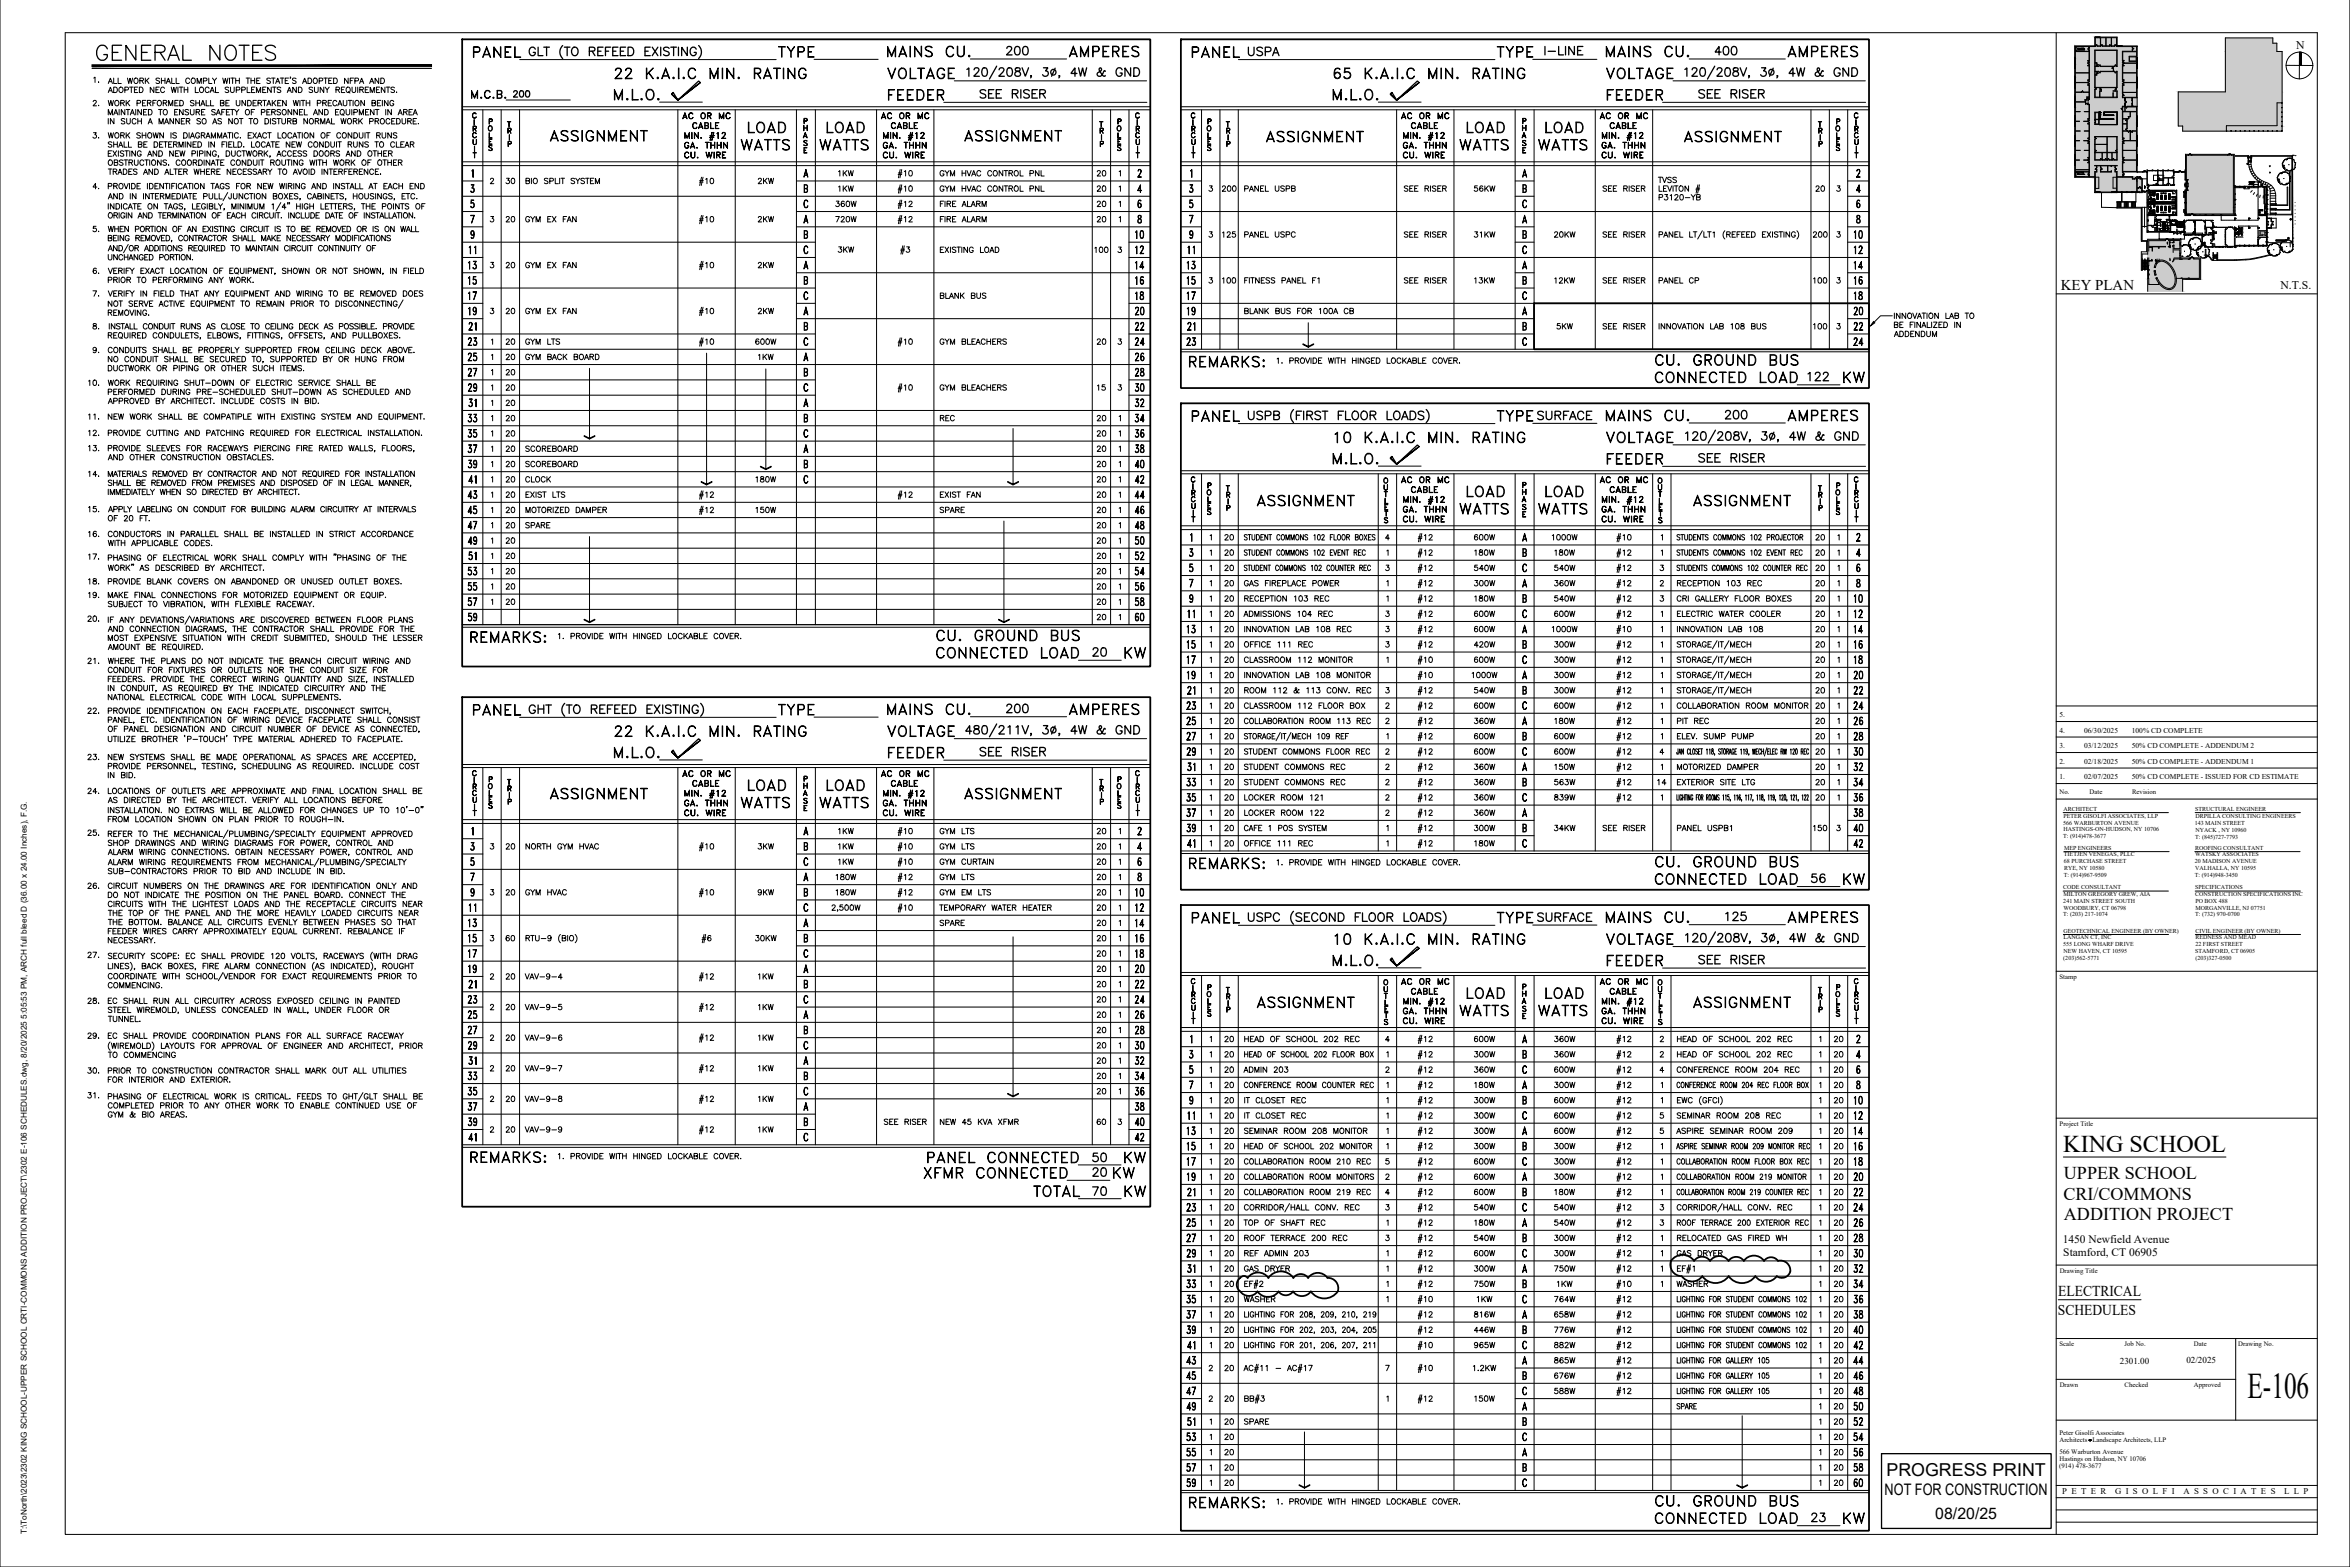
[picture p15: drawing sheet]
<svg xmlns="http://www.w3.org/2000/svg" width="914mm" height="610mm" viewBox="0 0 914 610" stroke-linecap="round" stroke-linejoin="round" font-family="sans-serif">
<defs><g id="words">
<text font-size="14.1" x="874.5" y="543.8">E-106</text>
<text font-size="9.4" x="802.9" y="448.1">KING SCHOOL</text>
<g font-size="7">
<text x="803.1" y="458.6">UPPER SCHOOL</text>
<text x="802.9" y="466.7">CRI/COMMONS</text>
<text x="803.1" y="474.6">ADDITION PROJECT</text>
</g>
<text font-size="6.9" x="734.1" y="574.1">PROGRESS PRINT</text>
<g font-size="6.2">
<text x="733.3" y="581.7">NOT FOR CONSTRUCTION</text>
<text x="753" y="591">08/20/25</text>
</g>
<g font-size="5.9">
<text x="800.9" y="504.4">ELECTRICAL</text>
<text x="800.7" y="511.7">SCHEDULES</text>
</g>
<text font-size="5.8" x="801.9" y="112.8">KEY PLAN</text>
<g font-size="4.6">
<text x="893.5" y="19.1">N</text>
<text x="887.3" y="112.5">N.T.S.</text>
</g>
<g font-size="4.5">
<text x="802.6" y="483.7">1450 Newfield Avenue</text>
<text x="802.9" y="488.8">Stamford, CT 06905</text>
</g>
<g font-size="3.5">
<text x="824.8" y="530.5">2301.00</text>
<text x="850.8" y="530.4">02/2025</text>
</g>
<g font-size="3.4">
<text x="802.4" y="581.4">P E T E R</text>
<text x="823" y="581.4">G I S O L F I</text>
<text x="849.6" y="581.4">A S S O C I A T E S</text>
<text x="888.8" y="581.4">L L P</text>
</g>
<text font-size="3.2" x="10.5" y="596.9" transform="rotate(-90 10.5 596.9)">T:\ToNorth\2023\2302 KING SCHOOL-UPPER SCHOOL CRTI-COMMONS ADDITION PROJECT\2302 E-106 SCHEDULES.dwg, 8/20/2025 5:05:53 PM, ARCH full bleed D (36.00 x 24.00 Inches), F.G.</text>
<g font-size="2.9">
<text x="801.4" y="279">5.</text>
<text x="801.4" y="285">4.</text>
<text x="810.9" y="285">06/30/2025</text>
<text x="829.5" y="285">100% CD COMPLETE</text>
<text x="801.4" y="291">3.</text>
<text x="810.9" y="291">03/12/2025</text>
<text x="829.5" y="291">50% CD COMPLETE - ADDENDUM 2</text>
<text x="801.4" y="297.1">2.</text>
<text x="810.9" y="297">02/18/2025</text>
<text x="829.5" y="297.1">50% CD COMPLETE - ADDENDUM 1</text>
<text x="801.4" y="303.1">1.</text>
<text x="810.9" y="303.1">02/07/2025</text>
<text x="829.5" y="303.1">50% CD COMPLETE - ISSUED FOR CD ESTIMATE</text>
</g>
<g font-size="2.6">
<text x="801.4" y="308.9">No.</text>
<text x="813.1" y="308.9">Date</text>
<text x="829.6" y="309">Revision</text>
<text x="801.3" y="380.8">Stamp</text>
<text x="801.4" y="438">Project Title</text>
<text x="801.4" y="495.1">Drawing Title</text>
<text x="801.3" y="523.7">Scale</text>
<text x="826.7" y="523.7">Job No.</text>
<text x="853.7" y="523.7">Date</text>
<text x="870.9" y="523.7">Drawing No.</text>
<text x="801.4" y="539.6">Drawn</text>
<text x="826.7" y="539.6">Checked</text>
<text x="853.7" y="539.6">Approved</text>
<text x="801.3" y="558.3">Peter Gisolfi Associates</text>
<text x="801.3" y="560.8">Architects</text>
<text x="814.2" y="560.8">Landscape Architects, LLP</text>
<text x="801.3" y="565.8">566 Warburton Avenue</text>
<text x="801.4" y="568.4">Hastings on Hudson, NY 10706</text>
<text x="801.3" y="571.2">(914) 478-3677</text>
</g>
<g font-size="2.3">
<text x="802.9" y="315.5">ARCHITECT</text>
<text x="854.1" y="315.6">STRUCTURAL ENGINEER</text>
<text x="802.8" y="320.8">566 WARBURTON AVENUE</text>
<text x="802.9" y="318.2">PETER GISOLFI ASSOCIATES, LLP</text>
<text x="802.9" y="323.5">HASTINGS-ON-HUDSON, NY 10706</text>
<text x="854" y="320.9">143 MAIN STREET</text>
<text x="854.2" y="318.2">DRPILLA CONSULTING ENGINEERS</text>
<text x="854.3" y="323.5">NYACK , NY 10960</text>
<text x="802.8" y="326.2">T: (914)478-3677</text>
<text x="854.2" y="326.2">T: (845)727-7793</text>
<text x="803.1" y="335.8">68 PURCHASE STREET</text>
<text x="803.1" y="333.2">TIETJEN VENEGAS, PLLC</text>
<text x="803.1" y="330.5">MEP ENGINEERS</text>
<text x="854.1" y="335.8">20 MADISON AVENUE</text>
<text x="854.1" y="330.5">ROOFING CONSULTANT</text>
<text x="854.1" y="333.2">WATSKY ASSOCIATES</text>
<text x="803.1" y="341.2">T: (914)967-9509</text>
<text x="803.1" y="338.5">RYE, NY 10580</text>
<text x="854.1" y="341.2">T: (914)948-3450</text>
<text x="854.1" y="338.5">VALHALLA, NY 10595</text>
<text x="802.8" y="345.9">CODE CONSULTANT</text>
<text x="854.1" y="345.9">SPECIFICATIONS</text>
<text x="802.9" y="351.2">241 MAIN STREET SOUTH</text>
<text x="802.9" y="348.5">MILTON GREGORY GREW, AIA</text>
<text x="802.9" y="353.8">WOODBURY, CT 06798</text>
<text x="854.2" y="348.5">CONSTRUCTION SPECIFICATIONS INC</text>
<text x="854.2" y="351.2">PO BOX 488</text>
<text x="854.2" y="353.8">MORGANVILLE, NJ 07751</text>
<text x="802.8" y="356.5">T: (203) 217-1074</text>
<text x="854.2" y="356.5">T: (732) 970-0700</text>
<text x="802.9" y="362.8">GEOTECHNICAL ENGINEER (BY OWNER)</text>
<text x="802.9" y="365.5">LANGAN CT, INC</text>
<text x="854.2" y="362.8">CIVIL ENGINEER (BY OWNER)</text>
<text x="854.3" y="365.5">REDNESS AND MEAD</text>
<text x="802.8" y="368.1">555 LONG WHARF DRIVE</text>
<text x="803" y="370.8">NEW HAVEN, CT 10595</text>
<text x="854.2" y="370.8">STAMFORD, CT 06905</text>
<text x="854.3" y="368.1">22 FIRST STREET</text>
<text x="802.9" y="373.4">(203)562-5771</text>
<text x="854.2" y="373.4">(203)327-0500</text>
</g>
</g></defs>
<!-- layer: E-PNL-TXT -->
<g fill="none" stroke="#000" stroke-width=".39">
<path d="M189.4 18.2l1.5 4.1-1.5-3.5-1.6 3.5zM192.1 18.2l2.6 3.5 .2-3.5v4.1l-2.6-3.5-.2 3.5zM196.5 18.2h2.4l-2.2 .2v3.7l2.2 .2h-2.4zM200.3 18.2l.1 3.9 2.2 .2h-2.3zM302.9 18.1l2.6 .2zM304.1 18.3v3.9l.2-3.9M314.4 18.1h2.4l-2.2 .2v3.8l2.2 .1h-2.4zM345.4 17.9l1.5 3.6 1.6-3.6v4.2l-.2-3.2-1.4 3.2-1.4-3.2-.1 3.2zM351.3 17.9l1.6 4.2-1.6-3.6-1.6 3.6zM354.1 17.9h.2v4.2h-.2zM355.8 17.9l2.6 3.6 .2-3.6v4.2l-2.6-3.6v3.6h-.2zM360 18.5a1.83 1.83 0 0 1 2.8 0h-.4a1.46 1.46 0 0 0-2.2 0l.2 .8 .4 .2a2.03 2.03 0 0 1 2 2 1.79 1.79 0 0 1-2.8 0h.4a1.46 1.46 0 0 0 2.2 0 1.99 1.99 0 0 0-2.2-2z"/>
<path d="M368.5 18.5a1.44 1.44 0 0 1 1.4-.6 1.44 1.44 0 0 1 1.2 1 1.45 1.45 0 0 0-1.6-.8 1.45 1.45 0 0 0-1.2 1.4 1.77 1.77 0 0 0 1.8 2.4l1-.8a1.52 1.52 0 0 1-1.7 1 1.52 1.52 0 0 1-1.3-1.6zM372.5 17.9h.2l.2 3.6a1.26 1.26 0 0 0 1.2 .4 1.26 1.26 0 0 0 1-1v-3l.1 3a1.4 1.4 0 0 1-1.3 1.2 1.4 1.4 0 0 1-1.4-1.2zM417.6 17.9l1.6 4.2-1.6-3.6-1.5 3.6zM420.4 17.9l1.6 3.6 1.6-3.6v4.2l-.2-3.2-1.4 3.2-1.4-3.2-.2 3.2zM425.3 19.9l2-.2v-1.3l-2-.3-.1 4v-4.2h1.7a1.12 1.12 0 0 1 .9 1.1 1.12 1.12 0 0 1-.9 1.1h-1.6M429.1 17.9h2.4l-2.2 .2v3.8h2.2v.2h-2.4zM429.3 19.9h1.2l-1.2 .2M433.1 19.9l2-.2v-1.3l-2-.3-.2 4v-4.2h1.6a1.09 1.09 0 0 1 1 1.1 1.09 1.09 0 0 1-1 1.1h-1.4M436.8 17.9h2.4l-2.2 .2v3.8h2.2v.2h-2.4zM437 19.9h1.2l-1.2 .2M440.8 18.1a1.95 1.95 0 0 1 2.4 .4h-.4a1.46 1.46 0 0 0-2.2 0l.2 .8 .4 .2a2.07 2.07 0 0 1 2 2 1.79 1.79 0 0 1-2.8 0h.4a1.46 1.46 0 0 0 2.2 0 1.99 1.99 0 0 0-2.2-2l-.4-.6zM469 18.2l1.6 4.1-1.6-3.5-1.6 3.5z"/>
<path d="M471.8 18.2l2.6 3.5v-3.5h.2v4.1l-2.6-3.5-.2 3.5zM476.2 18.2h2.3l-2.1 .2v3.7l2.1 .2h-2.3zM479.9 18.2h.2v3.9l2.2 .2h-2.4zM582.6 18.1l2.6 .2zM583.8 18.3v3.9l.2-3.9M594.1 18.1h2.4l-2.2 .2v3.8l2.2 .1h-2.4zM625 17.9l1.6 3.6 1.6-3.6v4.2l-.2-3.2-1.4 3.2-1.4-3.2v3.2h-.2zM631 17.9l1.5 4.2-1.5-3.6-1.6 3.6zM633.7 17.9l.2 4.2zM635.5 17.9l2.6 3.6 .2-3.6v4.2l-2.6-3.6-.2 3.6zM640.1 18.1a1.95 1.95 0 0 1 2.4 .4h-.5a1.46 1.46 0 0 0-2.1 0l.2 .8 .4 .2a2.03 2.03 0 0 1 2 2 1.79 1.79 0 0 1-2.8 0h.4a1.46 1.46 0 0 0 2.1 0 1.12 1.12 0 0 0-.7-1.4 1.9 1.9 0 0 1-1.8-1.2zM648.2 18.5a1.44 1.44 0 0 1 1.4-.6 1.44 1.44 0 0 1 1.2 1 1.45 1.45 0 0 0-1.7-.8 1.45 1.45 0 0 0-1.1 1.4 1.77 1.77 0 0 0 1.8 2.4l1-.8a1.54 1.54 0 0 1-1.8 1 1.54 1.54 0 0 1-1.2-1.6v-1z"/>
<path d="M652.1 17.9l.2 3a1.21 1.21 0 0 0 1.2 1 1.21 1.21 0 0 0 1.2-1v-3l.2 3a1.4 1.4 0 0 1-1.4 1.2 1.4 1.4 0 0 1-1.4-1.2zM697.3 17.9l1.6 4.2-1.6-3.6-1.6 3.6zM700.1 17.9l1.6 3.6 1.5-3.6v4.2l-.1-3.2-1.4 3.2-1.4-3.2v3.2h-.2zM705 19.9l2-.2v-1.3l-2-.3-.2 4v-4.2h1.8a1.13 1.13 0 0 1 .8 1.1 1.13 1.13 0 0 1-.8 1.1h-1.6M708.8 17.9h2.4l-2.2 .2v3.8h2.2v.2h-2.4zM709 19.9h1.2l-1.2 .2M712.7 19.9l2-.2v-1.3l-2-.3-.1 4v-4.2h1.5a1.09 1.09 0 0 1 1.1 1.1 1.09 1.09 0 0 1-1.1 1.1h-1.4M716.5 17.9h2.4l-2.2 .2v3.8h2.2v.2h-2.4zM716.7 19.9h1.2l-1.2 .2M720.1 18.5a1.83 1.83 0 0 1 2.7 0h-.4a1.44 1.44 0 0 0-2.1 0l.2 .8 .4 .2a2.03 2.03 0 0 1 1.9 2 1.79 1.79 0 0 1-2.7 0h.4a1.46 1.46 0 0 0 2.2 0 1.99 1.99 0 0 0-2.2-2zM183.5 35.2l1.2 2.6 1.1-2.6v3.1l-.1-2.4-1 2.4-1.1-2.4-.1 2.4zM184.4 20.2l2-.2v-1.4l-2-.2-.2 3.9v-4.1h1.8a1.13 1.13 0 0 1 .8 1.1 1.13 1.13 0 0 1-.8 1.1h-1.6"/>
<path d="M187.2 37.8l.3 .2-.2 .3-.3-.2zM187.2 38l.1 .1zM188.2 21.3h2.3M188.4 21.1h2M188.8 35.6a1.09 1.09 0 0 1 1.1-.5 1.09 1.09 0 0 1 .9 .8 1.11 1.11 0 0 0-1.3-.6 1.11 1.11 0 0 0-.8 1 1.34 1.34 0 0 0 1.3 1.8l.8-.6a1.16 1.16 0 0 1-1.4 .8 1.16 1.16 0 0 1-.9-1.2zM191.9 37.8l.3 .2-.1 .3-.3-.2zM191.9 38l.2 .1zM193.6 36.6l1.5-.1v-1l-1.5-.2v2.8l1.5-.1v-1.1l-1.5-.1M194.6 36.6a.82 .82 0 0 1 .8 .9 .82 .82 0 0 1-.8 .8h-1.2v-3.1h1.2a.82 .82 0 0 1 .8 .8 .82 .82 0 0 1-.8 .8M196.5 37.8l.3 .2-.1 .3-.3-.2zM196.5 38l.2 .1zM196.7 20.2h1.2v.2h-1.2"/>
<path d="M197 38.9h24.9M202.2 23.2h99.8M239.1 34.7l1.5 3.6 1.6-3.6v4.2h-.2v-3.2l-1.4 3.2-1.4-3.2-.1 3.2zM239.4 30.4l2.6 .2h-2.8l1.8-2a1.3 1.3 0 0 0 .4-1.7l-1.2-.2-.8 .8 .2-.6 .6-.4 1.2 .2a.96 .96 0 0 1 .2 1.3l-2.2 2.6M243.4 30.4l2.6 .2h-2.8l1.8-2a1.3 1.3 0 0 0 .4-1.7l-1.2-.2-.8 .8 .2-.6 .6-.4 1.2 .2a.96 .96 0 0 1 .2 1.3l-2.2 2.6M243.8 38.5l.4-.2 .2 .4-.4 .2zM244 38.5l.2 .2zM246 34.7h.2v4l2.2 .2h-2.4zM249.3 38.5l.4-.2 .2 .4-.3 .2zM249.6 38.5l.1 .2zM251.5 26.5l.2 4.1zM251.7 28.9l2.6-2.4-2.6 2.5"/>
<path d="M252.1 34.9a1.99 1.99 0 0 1 2.4 .9 1.99 1.99 0 0 1-.4 2.5 1.53 1.53 0 0 1-1.8 .6 1.53 1.53 0 0 1-1-1.6 2.48 2.48 0 0 1 .8-2.4zM252.1 35.1a1.43 1.43 0 0 1 2.2 1.2 1.79 1.79 0 0 1-1.6 2.4 2.2 2.2 0 0 1-.6-3.6zM252.3 28.3l2 2.3-1.8-2.3M255.7 30.2l.4-.2 .1 .4-.3 .2zM255.9 30.2l.2 .2zM255.9 38.5l.4-.2 .2 .4-.4 .2zM256.1 38.5l.2 .2zM256.6 39.7h16.7M257.8 29.6h2.4M258 29.4h2M259 26.5l1.6 4.1-1.6-3.5-1.6 3.5zM261.8 30.2l.4-.2 .2 .4-.4 .2z"/>
<path d="M262 30.2l.2 .2zM264 26.5h.2v4.1h-.2zM265.7 30.2l.4-.2 .2 .4-.3 .2zM266 30.2l.1 .2zM268.1 27.1a1.42 1.42 0 0 1 1.5-.7 1.42 1.42 0 0 1 1.1 1.1 1.46 1.46 0 0 0-1.6-.8 1.46 1.46 0 0 0-1.2 1.3 1.82 1.82 0 0 0 1.8 2.4l1-.8a1.52 1.52 0 0 1-1.7 1 1.52 1.52 0 0 1-1.3-1.6v-1zM276.2 26.5l1.6 3.5 1.6-3.5v4.1l-.2-3.1-1.4 3.1-1.3-3.1v3.1h-.3zM281 26.5l.2 4.1zM282.8 26.5l2.6 3.5 .2-3.5v4.1l-2.6-3.5-.2 3.5zM287.1 30.2l.4-.2 .2 .4-.4 .2zM287.3 30.2l.2 .2zM293.7 28.4l2-.1 .2-.4-.2-1-2-.2v3.9h-.2v-4.1h1.6a1.09 1.09 0 0 1 1 1 1.09 1.09 0 0 1-1 1.1h-1.4M294.7 28.6l1.4 2-1.2-2"/>
<path d="M297.4 29.6h2.4M297.6 29.4h2M298.6 26.5l1.6 4.1-1.6-3.5-1.5 3.5zM301 26.5h2.6v.2h-2.6zM302.2 26.7v3.9l.2-3.9M304.8 26.5l.2 4.1zM306.6 26.5l2.5 3.5v-3.5h.2v4.1l-2.6-3.5-.1 3.5zM307.7 20.1l1.5-2-1.3 2v2.1l-.2-2.1-1.4-2 1.6 2M310.6 20.1l2-.2 .2-.4-.2-1-2-.2-.1 3.9v-4.1h1.7a1.13 1.13 0 0 1 .9 1.1 1.13 1.13 0 0 1-.9 1.1h-1.6M311.1 27.1a1.44 1.44 0 0 1 1.4-.7 1.44 1.44 0 0 1 1.2 1.1 1.46 1.46 0 0 0-1.6-.8 1.46 1.46 0 0 0-1.2 1.3l.4 2 .6 .4h.8a1.13 1.13 0 0 0 .8-1.4l-.8-.1h1a1.52 1.52 0 0 1-1.4 1.8 1.52 1.52 0 0 1-1.6-1.7v-1zM314.6 20.1h1.2l-1.2 .2M316.8 23.1h24.9"/>
<path d="M345.4 26.5l1.6 3.5 1.6-3.5-1.6 4.1zM345.7 34.8h2.4v.2h-2.2v4zM345.9 36.8h1.2l-1.2 .2M349.2 34.8h2.4v.2h-2.2v3.8h2.2v.2h-2.4zM349.4 36.8h1.2l-1.2 .2M349.9 27.1a1.53 1.53 0 0 1 1.8-.6 1.53 1.53 0 0 1 1 1.5 1.83 1.83 0 0 1-.4 2 1.83 1.83 0 0 1-1.9 .4 2.58 2.58 0 0 1-.5-3.3zM350.1 21.1h2.4M350.3 20.9h2M350.4 26.9a1.43 1.43 0 0 1 2.1 1.1 1.82 1.82 0 0 1-1.6 2.4 2.2 2.2 0 0 1-.5-3.5zM353 34.8h2.4v.2h-2.2v3.8h2.2v.2h-2.4zM353.2 36.8h1.2l-1.2 .2M354.1 26.5l.2 3.9 2.2 .2h-2.4z"/>
<path d="M356.8 34.8h1.4a2.23 2.23 0 0 1 1.4 2.1 2.23 2.23 0 0 1-1.4 2.1h-1.4zM357 35a1.97 1.97 0 0 1 2.3 1.3 1.97 1.97 0 0 1-1.1 2.5h-1.2zM357.1 26.5h2.6v.2h-2.6zM358.3 26.7v3.9l.2-3.9M360.8 29.6h2.4M360.9 34.8h2.4v.2h-2.2v3.8h2.2v.2h-2.4zM361 29.4h2M361.1 36.8h1.2l-1.2 .2M362 26.5l1.6 4.1-1.6-3.5-1.6 3.5zM364.9 36.8l2-.2v-1.4l-2-.2-.2 4v-4.2h1.6a1.09 1.09 0 0 1 1 1.1 1.09 1.09 0 0 1-1 1.1h-1.4M365 27.1a1.44 1.44 0 0 1 1.4-.7 1.44 1.44 0 0 1 1.2 1.1 1.46 1.46 0 0 0-1.6-.8 1.46 1.46 0 0 0-1.2 1.3v1a1.33 1.33 0 0 0 1 1.4 1.33 1.33 0 0 0 1.6-.8v-.6l-.8-.1h1a1.52 1.52 0 0 1-1.4 1.8 1.52 1.52 0 0 1-1.6-1.7v-1zM365.9 37l1.4 2-1.2-2"/>
<path d="M367.2 39.8h79.1M369 26.5h2.3v.2h-2.1v3.7l2.1 .2h-2.3zM369.2 28.4h1.2l-1.2 .2M371.3 31.5h74.9M376.8 21.7l.4-.2 .2 .4-.4 .2zM377 21.7l.2 .2zM377.6 22.9h37.4M416.4 21.1h2.4M416.6 20.9h2M434.1 20.1l1.4 2-1.2-2M464.1 20.2l1.9-.2 .3-.4-.3-1-1.9-.2v3.9h-.2v-4.1h1.8a1.13 1.13 0 0 1 .8 1.1 1.13 1.13 0 0 1-.8 1.1h-1.6M467.8 21.3h2.4"/>
<path d="M468 21.1h2M476.4 20.2h1.1v.2h-1.1M481.9 23.2h99.8M518.7 34.7l1.6 3.6 1.6-3.6v4.2l-.2-3.2-1.4 3.2-1.4-3.2v3.2h-.2zM519.3 29.6l.4 .6 .6 .2 .8-.2 .4-.6M519.3 29l.4-.6 .6-.1 .8 .1 .4 .6M519.7 26.9h1.6M519.9 26.7a3.8 3.8 0 0 0-.4 3.3l.6 .4M520.1 28.3l-.6 .3-.2 .6M520.7 28.3a1.19 1.19 0 0 1 .6 1.7l-.6 .4M521.1 26.7l.4 .4a1.2 1.2 0 0 0-1.8-.4 3.2 3.2 0 0 0 0 3.7 1.29 1.29 0 0 0 1.8-.4 1.29 1.29 0 0 0-.4-1.7 1.29 1.29 0 0 0-1.8 .3M523 30l.6 .4"/>
<path d="M523.5 38.5l.4-.2 .2 .4-.4 .2zM523.7 38.5l.2 .2zM524.6 28a1.29 1.29 0 0 1 .8 1.2 1.29 1.29 0 0 1-.8 1.2M525.4 28.9a1.65 1.65 0 0 0-2.4-.6l.2-1.8h2v.2h-1.7l-.3 1.3a1.47 1.47 0 0 1 2.2 .4 1.47 1.47 0 0 1-.5 2.1 1.47 1.47 0 0 1-2.1-.7h.2a1.31 1.31 0 0 0 1.3 .7 1.31 1.31 0 0 0 1.1-.9M525.7 34.7l.1 4 2.2 .2h-2.3zM529 38.5l.4-.2 .2 .4-.4 .2zM529.2 38.5l.2 .2zM531.2 26.5h.2v4.1h-.2zM531.4 28.9l2.5-2.4-2.5 2.5M531.4 35.3a1.53 1.53 0 0 1 1.7-.5 1.53 1.53 0 0 1 1.1 1.5 1.82 1.82 0 0 1-.4 2 1.82 1.82 0 0 1-2 .4 2.62 2.62 0 0 1-.4-3.4zM531.8 35.1a1.43 1.43 0 0 1 2.2 1.2 1.79 1.79 0 0 1-1.6 2.4 2.2 2.2 0 0 1-.6-3.6zM532 28.3l1.9 2.3-1.7-2.3"/>
<path d="M535.3 30.2l.4-.2 .2 .4-.4 .2zM535.5 30.2l.2 .2zM535.6 38.5l.3-.2 .3 .4-.5 .2zM535.7 38.5l.2 .2zM536.3 39.7h16.7M537.5 29.6h2.4M537.7 29.4h2M538.7 26.5l1.6 4.1-1.6-3.5-1.6 3.5zM541.5 30.2l.4-.2 .2 .4-.4 .2zM541.7 30.2l.2 .2zM543.6 26.5l.2 4.1zM545.4 30.2l.4-.2 .2 .4-.4 .2z"/>
<path d="M545.6 30.2l.2 .2zM547.8 27.1a1.44 1.44 0 0 1 1.4-.7 1.44 1.44 0 0 1 1.2 1.1 1.46 1.46 0 0 0-1.6-.8 1.46 1.46 0 0 0-1.2 1.3 1.79 1.79 0 0 0 1.8 2.4l1-.8a1.52 1.52 0 0 1-1.8 1 1.52 1.52 0 0 1-1.2-1.6zM555.9 26.5l1.6 3.5 1.6-3.5v4.1h-.2v-3.1l-1.4 3.1-1.4-3.1-.2 3.1zM560.7 26.5h.2v4.1h-.2zM562.5 26.5l2.5 3.5v-3.5h.2v4.1l-2.5-3.5-.2 3.5zM566.8 30.2l.4-.2 .2 .4-.4 .2zM567 30.2l.2 .2zM573.3 28.4l2-.1v-1.4l-2-.2-.1 3.9v-4.1h1.5a1.09 1.09 0 0 1 1.1 1 1.09 1.09 0 0 1-1.1 1.1h-1.4M574.3 28.6l1.4 2-1.2-2M577.1 29.6h2.4M577.3 29.4h2M578.3 26.5l1.6 4.1-1.6-3.5-1.6 3.5z"/>
<path d="M580.7 26.5h2.5v.2h-2.5zM581.9 26.7v3.9l.2-3.9M584.4 26.5h.2v4.1h-.2zM586.2 26.5l2.6 3.5 .2-3.5v4.1l-2.6-3.5v3.5h-.2zM587.3 20.1l1.6-2-1.4 2v2.1h-.2v-2.1l-1.3-2 1.5 2M590.3 20.1l2-.2v-1.4l-2-.2v3.9h-.2v-4.1h1.8a1.12 1.12 0 0 1 .8 1.1 1.12 1.12 0 0 1-.8 1.1h-1.6M591.2 26.7a1.41 1.41 0 0 1 2.1 .8 1.46 1.46 0 0 0-1.6-.8 1.46 1.46 0 0 0-1.1 1.3v1a1.3 1.3 0 0 0 1.3 1.5 1.3 1.3 0 0 0 1.3-1.5l-.9-.1h1a1.51 1.51 0 0 1-1.3 1.8 1.51 1.51 0 0 1-1.6-1.7 2.48 2.48 0 0 1 .8-2.3zM594.3 20.1h1.2l-1.2 .2M596.4 23.1h25M625.1 26.5l1.5 3.5 1.6-3.5-1.6 4.1zM625.3 34.8h2.4v.2h-2.1v4h-.3zM625.6 36.8h1.1l-1.1 .2"/>
<path d="M628.9 34.8h2.4v.2h-2.2v3.8h2.2v.2h-2.4zM629.1 36.8h1.2l-1.2 .2M629.6 27.1a1.53 1.53 0 0 1 1.8-.6 1.53 1.53 0 0 1 1 1.5 1.84 1.84 0 0 1-.4 2 1.84 1.84 0 0 1-2 .4 2.61 2.61 0 0 1-.4-3.3zM629.8 21.1h2.3M630 20.9h2M630 26.9a1.43 1.43 0 0 1 2.2 1.1 1.79 1.79 0 0 1-1.6 2.4 2.19 2.19 0 0 1-.6-3.5zM632.7 34.8h2.4v.2h-2.2v3.8h2.2v.2h-2.4zM632.9 36.8h1.2l-1.2 .2M633.8 26.5h.2v3.9l2.1 .2h-2.3zM636.4 34.8h1.4a2.23 2.23 0 0 1 1.5 2.1 2.23 2.23 0 0 1-1.5 2.1h-1.4zM636.7 35a1.97 1.97 0 0 1 2.3 1.3 1.97 1.97 0 0 1-1.2 2.5h-1.1zM636.8 26.5h2.5v.2h-2.5z"/>
<path d="M637.9 26.7v3.9l.2-3.9M640.5 29.6h2.4M640.6 34.8h2.4v.2h-2.2v3.8h2.2v.2h-2.4zM640.7 29.4h2M640.8 36.8h1.2l-1.2 .2M641.7 26.5l1.6 4.1-1.6-3.5-1.6 3.5zM644.6 36.8l1.9-.2 .2-.4-.2-1-1.9-.2v4h-.2v-4.2h1.5a1.09 1.09 0 0 1 1.1 1.1 1.09 1.09 0 0 1-1.1 1.1h-1.3M644.7 27.1a1.42 1.42 0 0 1 1.4-.7 1.42 1.42 0 0 1 1.1 1.1 1.46 1.46 0 0 0-1.6-.8 1.46 1.46 0 0 0-1.1 1.3v1l.4 1 .6 .4h.8a1.13 1.13 0 0 0 .7-1.4l-.7-.1h.9a1.51 1.51 0 0 1-1.3 1.8 1.51 1.51 0 0 1-1.6-1.7v-1zM645.6 37l1.3 2-1.1-2M646.9 39.8h79M648.6 26.5h2.4v.2h-2.2v3.7l2.2 .2h-2.4zM648.8 28.4h1.2l-1.2 .2"/>
<path d="M651 31.5h74.8M656.7 21.5l.4 .2-.2 .4-.4-.2zM656.7 21.7l.2 .2zM657.3 22.9h37.4M696.1 21.1h2.4M696.3 20.9h2M713.7 20.1l1.4 2-1.2-2M184 59.4l1.3 .1zM184 54.2l.2 1.8 .4 .2 .6-.2 .2-1.8v1.5l-.3 .5-1-.2zM184.1 51.9l.8-.3 .5 .4a.73 .73 0 0 0-.9-.3 .73 .73 0 0 0-.5 .7v.5a.72 .72 0 0 0 .5 .7 .72 .72 0 0 0 .9-.5 .76 .76 0 0 1-.9 .5 .76 .76 0 0 1-.6-.7zM184.2 50l1-.1v-.7l-1-.1-.1 2v-2.1l1.1 .1v.9l-1 .1M184.2 44l.6-.1 .5 .5a.72 .72 0 0 0-.8-.4 .72 .72 0 0 0-.6 .7v.5a.73 .73 0 0 0 .6 .7 .73 .73 0 0 0 .8-.4 .76 .76 0 0 1-.9 .5 .76 .76 0 0 1-.6-.8z"/>
<path d="M184.4 46.5l.2 2.1zM184.6 56.9l.1 2.1zM184.6 59.5v2l.1-2M184.7 50.1l.7 1-.6-1M187.9 42.7v200.3M190.3 51.6l.1 2 1.1 .1h-1.2zM190.3 54.1h1.2h-1.1v1.9l1.1 .1h-1.2zM190.4 56.6l.7-.1 .5 .3-.5-.2-.8 .2 .1 .4 1.1 .6-.2 .7-.6 .1-.5-.3h1.3l-.2-.6-1-.5zM190.4 49a.97 .97 0 0 1 1.2 .9 .97 .97 0 0 1-1.2 1l-.4-.7zM190.4 47.2l1-.1v-.7l-1-.1-.1 2v-2.1l1.1 .1 .1 .8-1.1 .2M190.4 55h.6l-.6 .1M195 42.7v200.3"/>
<path d="M197.4 47.3l1.3 .1zM197.7 50.8l1-.1v-.7l-1-.1-.1 2v-2.1l1.2 .2v.7l-1.1 .2M197.8 55.9h1v-.7l-1-.1-.1 1.9v-2l1.2 .2v.7l-1.1 .1M198 47.4v2l.1-2M198.1 52.4l.1 2.1zM198.2 50.9l.7 1-.6-1M202.2 42.7v200.3M214.5 53.9h2.4M214.7 53.7h2M215.7 50.8l1.6 4.1-1.6-3.5-1.6 3.5zM218.3 51.4a1.85 1.85 0 0 1 2.8 0h-.4a1.46 1.46 0 0 0-2.2 0l.2 .7 .4 .2a2.07 2.07 0 0 1 2 2 1.85 1.85 0 0 1-2.8 0h.4a1.46 1.46 0 0 0 2.2 0 1.99 1.99 0 0 0-2.2-2zM222.2 51.4a1.83 1.83 0 0 1 2.8 0h-.4a1.46 1.46 0 0 0-2.2 0l.3 .7 .3 .2a2.03 2.03 0 0 1 2 2 1.83 1.83 0 0 1-2.8 0h.5a1.46 1.46 0 0 0 2.1 0 1.99 1.99 0 0 0-2.1-2z"/>
<path d="M226.4 50.8l.2 4.1zM228.4 51.4a1.44 1.44 0 0 1 1.4-.7 1.44 1.44 0 0 1 1.2 1 1.46 1.46 0 0 0-1.7-.8 1.46 1.46 0 0 0-1.1 1.4v1a1.3 1.3 0 0 0 1.3 1.5 1.3 1.3 0 0 0 1.3-1.5l-.8-.2h1a1.51 1.51 0 0 1-1.4 1.9 1.51 1.51 0 0 1-1.6-1.7zM232.4 50.8l2.5 3.5 .2-3.5v4.1l-2.5-3.5-.2 3.5zM236.7 50.8l1.6 3.5 1.6-3.5v4.1l-.2-3.2-1.4 3.2-1.4-3.2v3.2h-.2zM241.5 50.8h2.4l-2.2 .1v3.8l2.2 .2h-2.4zM241.7 52.7h1.2v.2h-1.2M245.3 50.8l2.5 3.5 .2-3.5v4.1l-2.5-3.5v3.5h-.2zM249.2 50.8l2.6 .1zM250.4 50.9v4l.2-4M263.8 42.7v200.3M265.8 45.7h1.4M265.9 45.6h1.2"/>
<path d="M266.5 51.5l.9 2 .9-2v2.4l-.1-1.8-.8 1.8-.8-1.8-.1 1.8zM266.5 43.9l.9 2.3-.9-2-.9 2zM266.6 55.7l.9-.4 .5 .6a.82 .82 0 0 0-.9-.5 .82 .82 0 0 0-.6 .8v.6a.73 .73 0 0 0 .7 .8 .73 .73 0 0 0 .7-.8l-.4-.1h.5a.85 .85 0 0 1-.7 1 .85 .85 0 0 1-.9-.9zM266.6 59.5l.9-.4 .5 .6a.82 .82 0 0 0-.9-.5 .82 .82 0 0 0-.6 .8v.6a.82 .82 0 0 0 .6 .8 .82 .82 0 0 0 .9-.5 .86 .86 0 0 1-.9 .6 .86 .86 0 0 1-.7-.9zM268.4 44l.7-.1 .6 .5a.84 .84 0 0 0-1-.4 .84 .84 0 0 0-.6 .8v.5a.84 .84 0 0 0 .6 .8 .84 .84 0 0 0 1-.4 .87 .87 0 0 1-1 .5 .87 .87 0 0 1-.7-.9zM268.8 59.1l.1 1.7 .6 .6 .7-.2 .2-2.1v1.7l-.3 .6-.6 .1-.6-.3zM268.8 57.1h1.4M268.9 57h1.2M269.2 51.5l.1 2.4zM269.5 55.3l.9 2.4-.9-2-.9 2zM269.7 48l.9-.3 .6 .6a.82 .82 0 0 0-.9-.5 .82 .82 0 0 0-.7 .8v.5a.82 .82 0 0 0 .7 .8 .82 .82 0 0 0 .9-.4 .86 .86 0 0 1-1 .5 .86 .86 0 0 1-.7-.9zM270.2 51.5l1.4 2 .1-2v2.4l-1.4-2.1-.1 2.1z"/>
<path d="M271.1 57.4l.3 .2zM271.2 57.4h.1M272 49.5h1.3M272.1 49.4h1.1M272.6 47.7l1 2.3-1-2-.8 2zM272.8 53.5l.1 .4zM272.8 53.6h.1M272.9 44.2l.2-.2a1.11 1.11 0 0 1 1.4 1.1 1.11 1.11 0 0 1-1.4 1l-.4-.8zM274.3 48.8l1.2-.1v-.8l-1.2-.1v2.1l1.2-.1v-.8l-1.2-.1M274.4 55.3l1.5 .1zM274.7 59.1l.6 2.1 .6-2.1 .6 2.1 .6-2.1-.6 2.4-.6-2-.6 2zM275.1 55.4v2.3l.1-2.3"/>
<path d="M275.1 48.8l.6 .5-.1 .5-1.4 .2v-2.3l1.4 .2 .1 .6-.6 .4M275.4 45l1.1-.1v-.8l-1.1-.1-.1 2.2v-2.3l1.3 .2-.1 .9-1.1 .1M275.9 45.1l.8 1.1-.6-1.1M276.1 53.4l1.7 .1zM276.3 52.7l1.7 .1zM276.5 47.7l.1 2.2 1.2 .1h-1.3zM276.6 55.3l.1 2.4zM276.7 56.5h1.3M276.7 56.6h1.3M277 51.5l-.8 3.2zM277.7 51.5l-.8 3.2zM277.8 59.1l.1 2.4z"/>
<path d="M278 55.3l.2 2.4zM278.4 47.7h1.3l-1.2 .1v2.1l1.2 .1h-1.3zM278.5 48.8h.7l-.7 .1M278.9 52l.6-.5v2.4l-.1-2.2zM279 55.3l.1 2.4zM279.1 56.5h1.4M279.1 56.6h1.4M279.9 43.9l.9 2 .9-2v2.3l-.1-1.8-.8 1.8-.8-1.8-.1 1.8zM280.5 55.3l.1 2.4zM280.9 53.7l1.5 .2h-1.6l1.4-1.7-.3-.6-1 .4 .5-.5h.5l.4 .7-1.4 1.7M281.1 59.1h1.3l-1.2 .1v2.2l1.2 .1h-1.3zM281.5 55.3l1.5 2 .1-2v2.4l-1.5-2-.1 2z"/>
<path d="M282.9 44l.7-.1 .5 .5a.83 .83 0 0 0-.9-.4 .83 .83 0 0 0-.6 .8v.5a.83 .83 0 0 0 .6 .8 .83 .83 0 0 0 .9-.4 .87 .87 0 0 1-1 .5 .87 .87 0 0 1-.7-.9zM286.1 42.7v200.3M288.4 54.3h.2l1 3.5 1-3.5 .9 3.5 1-3.5h.2l-1.2 4.1-.9-3.6-1 3.6zM291.2 47.5h.2v4l2.2 .2h-2.4zM293.9 57.4h2.4M294.1 57.2h2M294.8 48.1a1.53 1.53 0 0 1 1.7-.6 1.53 1.53 0 0 1 1 1.6 1.82 1.82 0 0 1-.3 2 1.82 1.82 0 0 1-2 .4 2.58 2.58 0 0 1-.4-3.4zM295.1 54.3l1.6 4.1-1.6-3.6-1.6 3.6zM295.2 47.9a1.43 1.43 0 0 1 2.1 1.2 1.79 1.79 0 0 1-1.5 2.4 2.2 2.2 0 0 1-.6-3.6zM297.5 54.3l2.6 .1zM298.7 54.4v4l.2-4M298.9 50.7h2.4"/>
<path d="M299.1 50.5h2M300.1 47.5l1.6 4.2-1.6-3.6-1.6 3.6zM300.9 54.3l2.5 .1zM302 54.4v4h.3v-4M302.9 47.5h1.4a2.22 2.22 0 0 1 1.4 2.1 2.22 2.22 0 0 1-1.4 2.1h-1.4zM303.1 47.7a1.98 1.98 0 0 1 2.4 1.3 1.98 1.98 0 0 1-1.2 2.5h-1.2zM304.4 54.8a1.83 1.83 0 0 1 2.8 0h-.4a1.46 1.46 0 0 0-2.2 0l.2 .8 .4 .2a2.02 2.02 0 0 1 2 2 1.83 1.83 0 0 1-2.8 0h.4a1.51 1.51 0 0 0 2.2 0 1.99 1.99 0 0 0-2.2-2zM309.9 42.7v200.3M312.7 48.7l.1 2.1zM312.7 53.1h1.2M312.8 49.7h1.2M312.8 49.8h1.2"/>
<path d="M312.8 57.4h1.2l-1.1 .1v1.9l1.1 .1h-1.2zM312.9 47l1-.1v-.7l-1-.1-.1 2v-2.1l1.2 .2-.1 .8-1 .1M312.9 54.7l.7-.1 .5 .3h-1.3l.1 .4 1.1 .6-.1 .7-.7 .1-.5-.3 .5 .2 .8-.2-.2-.6-1-.5zM312.9 58.4h.6l-.6 .1M313.3 51.6l.8 2.1-.8-1.8-.8 1.8zM314 48.7l.1 2.1zM317.3 42.7v200.3M319 54.3l1.2 3.5 1-3.5 1 3.5 1.1-3.5-1.1 4.1-1-3.6-1 3.6zM321.8 47.5l.2 4 2.2 .2h-2.4zM324.5 57.4h2.4M324.7 57.2h2M325.7 54.3l1.6 4.1-1.6-3.6-1.6 3.6z"/>
<path d="M325.8 47.7a1.92 1.92 0 0 1 2.2 .7 1.92 1.92 0 0 1 0 2.3 1.54 1.54 0 0 1-1.8 1 1.54 1.54 0 0 1-1.2-1.6 2.48 2.48 0 0 1 .8-2.4zM325.8 47.9a1.45 1.45 0 0 1 2.2 1.2 1.82 1.82 0 0 1-1.6 2.4 2.19 2.19 0 0 1-.6-3.6zM328.1 54.3l2.6 .1zM329.3 54.4v4l.2-4M329.6 50.7h2.3M329.8 50.5h1.9M330.8 47.5l1.5 4.2-1.5-3.6-1.6 3.6zM331.5 54.3l2.6 .1zM332.7 54.4v4l.2-4M333.5 47.5h1.4a2.23 2.23 0 0 1 1.5 2.1 2.23 2.23 0 0 1-1.5 2.1h-1.4zM333.7 47.7a2.04 2.04 0 0 1 2.4 1.1 2.04 2.04 0 0 1-.6 2.5l-1.8 .2zM335 54.8a1.85 1.85 0 0 1 2.8 0h-.4a1.46 1.46 0 0 0-2.1 0l.1 .8 .5 .2a2.06 2.06 0 0 1 1.9 2 1.85 1.85 0 0 1-2.8 0h.4a1.51 1.51 0 0 0 2.2 0 1.99 1.99 0 0 0-2.2-2z"/>
<path d="M341.1 42.7v200.3M343.2 45.7h1.3M343.3 45.6h1.1M343.8 51.5l.9 2 .9-2v2.4l-.1-1.8-.8 1.8-.8-1.8-.1 1.8zM343.8 43.9l.9 2.3-.9-2-.9 2zM344.1 55.4l.7-.1 .6 .6a.84 .84 0 0 0-1-.5 .84 .84 0 0 0-.6 .8v.6a.73 .73 0 0 0 .7 .8 .73 .73 0 0 0 .7-.8l-.4-.1h.6a.86 .86 0 0 1-.8 1 .86 .86 0 0 1-.9-.9zM344.1 59.2l.7-.1 .6 .6a.83 .83 0 0 0-1-.5 .83 .83 0 0 0-.6 .8v.6a.84 .84 0 0 0 .6 .8 .84 .84 0 0 0 1-.5 .87 .87 0 0 1-1 .6 .87 .87 0 0 1-.7-.9zM345.5 44.2l.9-.3 .6 .5a.83 .83 0 0 0-1-.4 .83 .83 0 0 0-.6 .8v.5a.83 .83 0 0 0 .6 .8 .83 .83 0 0 0 1-.4 .87 .87 0 0 1-1 .5 .87 .87 0 0 1-.7-.9zM346.1 59.1l.1 1.7 .6 .6 .7-.2 .2-2.1v1.7l-.3 .6-.6 .1-.6-.3zM346.1 57.1h1.4M346.2 57h1.2M346.5 51.5l.1 2.4z"/>
<path d="M346.8 55.3l.9 2.4-.9-2-.9 2zM347.3 47.8l.6-.1 .6 .6a.83 .83 0 0 0-.9-.5 .83 .83 0 0 0-.7 .8v.5a.84 .84 0 0 0 .7 .8 .84 .84 0 0 0 .9-.4 .87 .87 0 0 1-1 .5 .87 .87 0 0 1-.7-.9zM347.5 51.5l1.4 2 .2-2v2.4l-1.5-2.1-.1 2.1zM348.5 57.3l.1 .4zM348.5 57.4h.1M349.3 49.5h1.3M349.4 49.4h1.1M350 47.7l.9 2.3-.9-2-.9 2zM350.1 53.5l.1 .4zM350.1 53.6h.1M350.4 44a1.11 1.11 0 0 1 1.4 1.1 1.11 1.11 0 0 1-1.4 1l-.4-.8zM351.6 48.8l1.2-.1v-.8l-1.2-.1v2.1l1.2-.1v-.8l-1.2-.1"/>
<path d="M351.7 55.3l1.5 .1zM352 59.1l.6 2.1 .6-2.1 .6 2.1 .6-2.1-.6 2.4-.6-2-.6 2zM352.4 48.8l.6 .5-.1 .5-1.4 .2v-2.3l1.4 .2v.8l-.5 .2M352.4 55.4v2.3l.1-2.3M352.7 45l1.1-.1v-.8l-1.1-.1-.1 2.2v-2.3l1.3 .2-.1 .9-1.1 .1M353.3 45.1l.7 1.1-.6-1.1M353.4 53.4l1.7 .1zM353.6 52.7l1.7 .1zM353.8 47.7l.1 2.2 1.2 .1h-1.3zM353.9 55.3l.1 2.4zM354 56.5h1.3M354 56.6h1.3"/>
<path d="M354.3 51.5l-.8 3.2zM355 51.5l-.8 3.2zM355.1 59.1l.1 2.4zM355.3 55.3l.2 2.4zM355.7 47.7h1.3l-1.2 .1v2.1l1.2 .1h-1.3zM355.8 48.8h.7l-.7 .1M356.2 52l.6-.5v2.4l-.1-2.2zM356.3 55.3l.2 2.4zM356.5 56.5h1.3M356.5 56.6h1.3M357.2 43.9l.9 2 .9-2v2.3l-.1-1.8-.8 1.8-.8-1.8-.1 1.8zM357.8 55.3l.1 2.4z"/>
<path d="M358.3 53.7l1.4 .2h-1.6l1.4-1.7-.3-.6-.9 .4 .4-.5h.5l.4 .7-1.3 1.7M358.4 59.1h1.3l-1.2 .1v2.2l1.2 .1h-1.3zM358.8 55.3l1.5 2 .1-2v2.4l-1.5-2-.1 2zM360.2 44l.7-.1 .5 .5a.82 .82 0 0 0-.9-.4 .82 .82 0 0 0-.6 .8v.5a.78 .78 0 0 0 1.2 .7l.3-.3a.86 .86 0 0 1-.9 .5 .86 .86 0 0 1-.7-.9zM363.4 42.7v200.3M375.8 53.9h2.3M375.9 53.7h2M376.9 50.8l1.6 4.1-1.6-3.5-1.6 3.5zM379.9 50.9a1.95 1.95 0 0 1 2.4 .5h-.4a1.46 1.46 0 0 0-2.2 0l.2 .7 .4 .2a2.03 2.03 0 0 1 2 2 1.83 1.83 0 0 1-2.8 0h.4a1.49 1.49 0 0 0 2.2 0 2 2 0 0 0-2.2-2l-.4-.6zM383.5 51.4a1.83 1.83 0 0 1 2.7 0h-.3a1.46 1.46 0 0 0-2.2 0l.2 .7 .4 .2a2.03 2.03 0 0 1 1.9 2 1.82 1.82 0 0 1-2.7 0h.4a1.46 1.46 0 0 0 2.2 0 1.99 1.99 0 0 0-2.2-2zM387.6 50.8l.2 4.1zM389.6 51.4a1.44 1.44 0 0 1 1.4-.7 1.44 1.44 0 0 1 1.2 1 1.47 1.47 0 0 0-1.6-.8 1.47 1.47 0 0 0-1.2 1.4v1a1.34 1.34 0 0 0 1.1 1.4 1.34 1.34 0 0 0 1.5-.8v-.6l-.8-.2h1a1.52 1.52 0 0 1-1.4 1.9 1.52 1.52 0 0 1-1.6-1.7v-1z"/>
<path d="M393.6 50.8l2.6 3.5v-3.5h.2v4.1l-2.6-3.5v3.5h-.2zM398 50.8l1.6 3.5 1.6-3.5v4.1h-.3v-3.2l-1.3 3.2-1.4-3.2-.2 3.2zM402.7 50.8h2.4l-2.2 .1v3.8l2.2 .2h-2.4zM402.9 52.7h1.2v.2h-1.2M406.5 50.8l2.6 3.5 .2-3.5v4.1l-2.6-3.5-.2 3.5zM410.5 50.8l2.5 .1zM411.6 50.9v4h.3v-4M425 42.7v200.3M427.8 47.3l1.3 .1zM428.1 50.8l1-.1v-.7l-1-.1-.1 2v-2.1l1.1 .1 .1 .8-1.1 .2M428.2 55.9h1v-.7l-1-.1-.1 1.9v-2l1.1 .1 .1 .8-1.1 .1M428.4 47.4v2l.1-2"/>
<path d="M428.6 52.4v2.1zM428.6 50.9l.7 1-.6-1M432.1 42.7v200.3M434.8 49.2a.91 .91 0 0 1 1.5 .7 .91 .91 0 0 1-1.5 .8zM435 51.6l.1 2 1.1 .1h-1.2zM435 56.6l.7-.1 .5 .3-.5-.2-.8 .2 .1 .4 1.1 .6-.1 .7-.7 .1-.5-.3h1.3l-.2-.6-1-.5zM435.1 54.1h1.1h-1.2v2h1.2l-1.1-.1M435.1 55h.6l-.6 .1M435.1 47.2l1-.1v-.7l-1-.1-.1 2v-2.1l1.2 .2v.7l-1.1 .2M439.3 42.7v200.3M442 59.4l1.3 .1zM442 54.2l.2 1.8 .4 .2 .6-.2 .2-1.8v1.5l-.3 .5-1-.2z"/>
<path d="M442.1 51.9l.8-.3 .5 .4a.73 .73 0 0 0-.9-.3 .73 .73 0 0 0-.5 .7v.5a.72 .72 0 0 0 .5 .7 .72 .72 0 0 0 .9-.5 .76 .76 0 0 1-.9 .5 .76 .76 0 0 1-.6-.7zM442.2 50l1-.1v-.7l-1-.1-.1 2v-2.1l1.1 .1v.9l-1 .1M442.2 44l.6-.1 .5 .5a.73 .73 0 0 0-.8-.4 .73 .73 0 0 0-.6 .7v.5a.74 .74 0 0 0 .6 .7 .74 .74 0 0 0 .8-.4 .76 .76 0 0 1-.9 .5 .76 .76 0 0 1-.6-.8zM442.4 46.5l.2 2.1zM442.6 56.9l.1 2.1zM442.6 59.5v2l.1-2M442.7 50.1l.7 1-.6-1M463.7 59.4l1.3 .1zM463.7 54.2l.1 1.5 .5 .5 .6-.2 .2-1.8v1.5l-.3 .5-1-.2zM463.7 51.9l.8-.3 .5 .4a.74 .74 0 0 0-.8-.3 .74 .74 0 0 0-.6 .7v.5a.73 .73 0 0 0 .6 .7 .73 .73 0 0 0 .8-.5 .76 .76 0 0 1-.8 .5 .76 .76 0 0 1-.7-.7zM463.8 50l1-.1v-.7l-1-.1-.1 2v-2.1l1.2 .2-.1 .8-1 .1M463.9 44l.6-.1 .5 .5a.73 .73 0 0 0-.8-.4 .73 .73 0 0 0-.6 .7v.5a.74 .74 0 0 0 .6 .7 .74 .74 0 0 0 .8-.4 .78 .78 0 0 1-.9 .5 .78 .78 0 0 1-.6-.8z"/>
<path d="M464.1 46.5l.1 2.1zM464.2 56.9l.2 2.1zM464.3 59.5v2l.1-2M464.3 50.1l.7 1-.6-1M467.5 42.7v93.2M469.8 49.2a.91 .91 0 0 1 1.5 .7 .91 .91 0 0 1-1.5 .8zM470 51.6l.1 2 1.1 .1h-1.2zM470 54.1h1.2h-1.1v1.9l1.1 .1h-1.2zM470 56.6l.7-.1 .5 .3-.5-.2-.8 .2 .1 .4 1.1 .6-.1 .7-.7 .1-.5-.3h1.3l-.2-.6-1-.5zM470.1 47.2l1-.1v-.7l-1-.1-.1 2v-2.1l1.2 .2v.7l-1.1 .2M470.1 55h.6l-.6 .1M474.7 42.7v93.2"/>
<path d="M477.1 47.3l1.3 .1zM477.4 50.8l1-.1v-.7l-1-.1-.1 2v-2.1l1.1 .1 .1 .8-1.1 .2M477.5 55.9h1v-.7l-1-.1-.1 1.9v-2l1.2 .2v.7l-1.1 .1M477.7 47.4v2l.1-2M477.8 52.4l.1 2.1zM477.9 50.9l.7 1-.6-1M481.8 42.7v93.2M493.1 54.2h2.4M493.3 54h2M494.3 51.1l1.6 4.1-1.6-3.6-1.6 3.6zM496.9 51.6a1.83 1.83 0 0 1 2.8 0h-.4a1.49 1.49 0 0 0-2.2 0l.2 .8 .4 .2a2.03 2.03 0 0 1 2 2 1.83 1.83 0 0 1-2.8 0h.4a1.46 1.46 0 0 0 2.2 0 1.99 1.99 0 0 0-2.2-2zM501.3 51.2a1.95 1.95 0 0 1 2.4 .4h-.4a1.46 1.46 0 0 0-2.2 0l.2 .8 .4 .2a2.03 2.03 0 0 1 2 2 1.83 1.83 0 0 1-2.8 0h.4a1.46 1.46 0 0 0 2.1 0 1.09 1.09 0 0 0-.7-1.4 1.86 1.86 0 0 1-1.8-1.2z"/>
<path d="M505 51.1h.2v4.1h-.2zM507.4 51.2a1.44 1.44 0 0 1 2.2 .8 1.46 1.46 0 0 0-1.6-.8 1.46 1.46 0 0 0-1.2 1.4v1a1.3 1.3 0 0 0 1.3 1.4 1.3 1.3 0 0 0 1.3-1.4l-.8-.2h1a1.52 1.52 0 0 1-1.4 1.9 1.52 1.52 0 0 1-1.6-1.7 2.54 2.54 0 0 1 .8-2.4zM511 51.1l2.6 3.5 .2-3.5v4.1l-2.6-3.6-.2 3.6zM515.4 51.1l1.6 3.5 1.5-3.5v4.1l-.1-3.2-1.4 3.2-1.4-3.2-.2 3.2zM520.1 51.1h2.4l-2.2 .1v3.8l2.2 .2h-2.4zM520.3 53h1.2v.2h-1.2M523.9 51.1l2.6 3.5 .2-3.5v4.1l-2.6-3.6-.2 3.6zM527.9 51.1l2.5 .1zM529.1 51.2v4l.2-4M543.4 42.7v93.2M545.5 45.7h1.3M545.6 45.6h1.1"/>
<path d="M546.1 51.5l.9 2 .9-2v2.4l-.1-1.8-.8 1.8-.8-1.8-.1 1.8zM546.2 43.9l.9 2.3-.9-2-.9 2zM546.5 55.4l.6-.1 .6 .6a.83 .83 0 0 0-.9-.5 .83 .83 0 0 0-.7 .8v.6a.76 .76 0 0 0 .6 .8 .76 .76 0 0 0 .9-.5v-.3l-.5-.1h.6a.86 .86 0 0 1-.8 1 .86 .86 0 0 1-.9-.9zM546.5 59.2l.6-.1 .6 .6a.82 .82 0 0 0-.9-.5 .82 .82 0 0 0-.7 .8v.6a.83 .83 0 0 0 .7 .8 .83 .83 0 0 0 .9-.5 .87 .87 0 0 1-1 .6 .87 .87 0 0 1-.7-.9zM547.9 44.2l.9-.3 .5 .5a.82 .82 0 0 0-.9-.4 .82 .82 0 0 0-.6 .8v.5a.78 .78 0 0 0 1.2 .7l.3-.3a.86 .86 0 0 1-1 .5 .86 .86 0 0 1-.7-.9zM548.5 59.1l.1 1.7 .6 .6 .6-.2 .3-2.1v1.7l-.4 .6-.5 .1-.6-.3zM548.5 57.1h1.3M548.6 57h1.1M548.8 51.5l.1 2.4zM549.2 55.3l.9 2.4-.9-2-.9 2zM549.4 48l.9-.3 .6 .6a.82 .82 0 0 0-.9-.5 .82 .82 0 0 0-.7 .8v.5a.79 .79 0 0 0 1 .8l.6-.4a.87 .87 0 0 1-1 .5 .87 .87 0 0 1-.7-.9zM549.8 51.5l1.5 2 .1-2v2.4l-1.4-2.1-.2 2.1z"/>
<path d="M550.8 57.3l.2 .4zM550.8 57.4h.1M551.6 49.5h1.4M551.8 49.4h1.1M552.3 53.6l.3 .1zM552.3 47.7l.9 2.3-.9-2-.9 2zM552.4 53.6h.1M552.6 44.2l.2-.2a1.1 1.1 0 0 1 1.4 1.1 1.1 1.1 0 0 1-1.4 1l-.5-.8zM554 48.8l1.1-.1v-.8l-1.1-.1v2.1l1.1-.1v-.8l-1.1-.1M554.1 55.3l1.5 .1zM554.3 59.1l.7 2.1 .6-2.1 .5 2.1 .7-2.1-.7 2.4-.5-2-.6 2zM554.8 55.4v2.3l.1-2.3"/>
<path d="M554.8 48.8l.5 .5-.1 .5-1.3 .2v-2.3l1.3 .2 .1 .6-.5 .4M555.1 45l1.1-.1v-.8l-1.1-.1-.2 2.2v-2.3l1.4 .2-.1 .9-1.1 .1M555.6 45.1l.8 1.1-.7-1.1M555.8 53.4l1.7 .1zM556 52.7l1.6 .1zM556.1 47.7l.2 2.2 1.2 .1h-1.4zM556.2 55.3l.1 2.4zM556.3 56.5h1.4M556.3 56.6h1.4M556.7 51.5l-.8 3.2zM557.4 51.5l-.8 3.2zM557.5 59.1l.1 2.4z"/>
<path d="M557.7 55.3l.1 2.4zM558.1 47.7h1.3l-1.2 .1v2.1l1.2 .1h-1.3zM558.2 48.8h.6l-.6 .1M558.6 52l.6-.5v2.4l-.1-2.2zM558.7 55.3l.1 2.4zM558.8 56.5h1.4M558.8 56.6h1.4M559.5 43.9l.9 2 .9-2v2.3l-.1-1.8-.8 1.8-.8-1.8-.1 1.8zM560.2 55.3l.1 2.4zM560.6 53.7l1.5 .2h-1.6l1.3-1.7-.3-.6-.9 .4 .5-.5h.4l.5 .7-1.4 1.7M560.7 59.1h1.4l-1.2 .1v2.2l1.2 .1h-1.4zM561.2 55.3l1.4 2 .2-2v2.4l-1.5-2-.1 2z"/>
<path d="M562.3 44.2l.9-.3 .6 .5a.82 .82 0 0 0-.9-.4 .82 .82 0 0 0-.7 .8v.5a.82 .82 0 0 0 .7 .8 .82 .82 0 0 0 .9-.4 .86 .86 0 0 1-1 .5 .86 .86 0 0 1-.7-.9zM565.7 42.7v93.2M568 54.3l1.2 3.5 1-3.5 1 3.5 1.2-3.5-1.2 4.1-1-3.6-1 3.6zM570.9 47.5l.2 4 2.1 .2h-2.3zM573.6 57.4h2.4M573.8 57.2h2M574.4 48.1a1.53 1.53 0 0 1 1.8-.6 1.53 1.53 0 0 1 1 1.6 1.84 1.84 0 0 1-.4 2 1.84 1.84 0 0 1-2 .4 2.61 2.61 0 0 1-.4-3.4zM574.8 54.3l1.6 4.1-1.6-3.6-1.6 3.6zM574.8 47.9a1.45 1.45 0 0 1 2.2 1.2 1.82 1.82 0 0 1-1.6 2.4 2.19 2.19 0 0 1-.6-3.6zM577.2 54.3l2.5 .1zM578.4 54.4v4l.1-4M578.6 50.7h2.4"/>
<path d="M578.8 50.5h2M579.8 47.5l1.6 4.2-1.6-3.6-1.6 3.6zM580.5 54.3l2.6 .1zM581.7 54.4v4l.2-4M582.6 47.5h1.4a2.23 2.23 0 0 1 1.4 2.1 2.23 2.23 0 0 1-1.4 2.1h-1.4zM582.8 47.7h1.2a2.04 2.04 0 0 1 1.2 1.9 2.04 2.04 0 0 1-1.2 1.9h-1.2zM584.1 54.8a1.85 1.85 0 0 1 2.8 0h-.4a1.46 1.46 0 0 0-2.2 0l.2 .8 .4 .2a2.02 2.02 0 0 1 2 2 1.85 1.85 0 0 1-2.8 0h.4a1.51 1.51 0 0 0 2.2 0 1.13 1.13 0 0 0-.8-1.4 1.99 1.99 0 0 1-1.8-1.2zM589.6 42.7v93.2M592.4 48.7l.1 2.1zM592.4 53.1h1.2M592.4 54.9l.5-.3 .9 .3h-1.3l.1 .4 1.1 .6-.1 .7-.7 .1-.5-.3 .5 .2 .8-.2-.1-.5-1.1-.6zM592.5 57.4h1.2l-1.1 .1v1.9l1.1 .1h-1.2z"/>
<path d="M592.5 49.7h1.2M592.5 49.8h1.2M592.6 47l1-.1v-.7l-1-.1-.1 2v-2.1l1.2 .2-.1 .8-1 .1M592.6 58.4h.6l-.6 .1M593 51.6l.8 2.1-.8-1.8-.8 1.8zM593.7 48.7l.1 2.1zM596.9 42.7v93.2M598.7 54.3l1.1 3.5 1-3.5 1 3.5 1.2-3.5-1.2 4.1-1-3.6-1 3.6zM601.5 47.5l.2 4 2.2 .2h-2.4zM604.2 57.4h2.4M604.4 57.2h2M605 48.1a1.55 1.55 0 0 1 1.8-.6 1.55 1.55 0 0 1 1 1.6 1.84 1.84 0 0 1-.4 2 1.84 1.84 0 0 1-1.9 .4 2.65 2.65 0 0 1-.5-3.4z"/>
<path d="M605.4 54.3l1.6 4.1-1.6-3.6-1.6 3.6zM605.5 47.9a1.43 1.43 0 0 1 2.1 1.2 1.79 1.79 0 0 1-1.6 2.4 2.2 2.2 0 0 1-.5-3.6zM607.8 54.3l2.6 .1zM609 54.4v4h.2v-4M609.2 50.7h2.4M609.4 50.5h2M610.4 47.5l1.6 4.2-1.6-3.6-1.6 3.6zM611.1 54.3l2.6 .1zM612.4 54.4v4l.1-4M613.2 47.5h1.4a2.22 2.22 0 0 1 1.4 2.1 2.22 2.22 0 0 1-1.4 2.1h-1.4zM613.4 47.7a1.98 1.98 0 0 1 2.4 1.3 1.98 1.98 0 0 1-1.2 2.5h-1.2zM614.7 54.8a1.83 1.83 0 0 1 2.8 0h-.4a1.49 1.49 0 0 0-2.2 0l.2 .8 .4 .2a2.03 2.03 0 0 1 2 2 1.83 1.83 0 0 1-2.8 0h.4a1.51 1.51 0 0 0 2.2 0 1.99 1.99 0 0 0-2.2-2z"/>
<path d="M620.7 42.7v93.2M622.8 45.7h1.4M622.9 45.6h1.2M623.4 51.5l.9 2 .9-2v2.4l-.1-1.8-.8 1.8-.8-1.8-.1 1.8zM623.5 43.9l.9 2.3-.9-2-.9 2zM623.5 55.7l1-.4 .5 .6a.82 .82 0 0 0-.9-.5 .82 .82 0 0 0-.7 .8v.6a.73 .73 0 0 0 .8 .8 .73 .73 0 0 0 .7-.8l-.4-.1h.5a.85 .85 0 0 1-.8 1 .85 .85 0 0 1-.9-.9zM623.5 59.5l1-.4 .5 .6a.82 .82 0 0 0-.9-.5 .82 .82 0 0 0-.7 .8v.6a.82 .82 0 0 0 .7 .8 .82 .82 0 0 0 .9-.5 .86 .86 0 0 1-1 .6 .86 .86 0 0 1-.7-.9zM625.4 44l.7-.1 .5 .5a.84 .84 0 0 0-.9-.4 .84 .84 0 0 0-.6 .8v.5a.84 .84 0 0 0 .6 .8 .84 .84 0 0 0 .9-.4 .87 .87 0 0 1-1 .5 .87 .87 0 0 1-.7-.9zM625.8 59.1l.1 1.7 .6 .6 .6-.2 .3-2.1v1.7l-.4 .6-.5 .1-.6-.3zM625.8 57.1h1.3M625.9 57h1.1M626.1 51.5l.2 2.4z"/>
<path d="M626.5 55.3l.9 2.4-.9-2-.9 2zM626.7 48l.9-.3 .6 .6a.82 .82 0 0 0-.9-.5 .82 .82 0 0 0-.7 .8v.5a.82 .82 0 0 0 .6 .8 .82 .82 0 0 0 1-.4 .86 .86 0 0 1-1 .5 .86 .86 0 0 1-.7-.9zM627.1 51.5l1.5 2 .1-2v2.4l-1.4-2.1-.2 2.1zM628.2 57.3l.1 .4zM628.2 57.4h.1M629 49.5h1.3M629.1 49.4h1.1M629.6 47.7l.9 2.3-.9-2-.9 2zM629.6 53.6l.4 .1zM629.7 53.6h.1M629.9 44.2l.2-.2a1.11 1.11 0 0 1 1.4 1.1 1.11 1.11 0 0 1-1.4 1l-.4-.8zM631.3 48.8l1.1-.1v-.8l-1.1-.1v2.1l1.1-.1v-.8l-1.1-.1"/>
<path d="M631.4 55.3l1.5 .1zM631.6 59.1l.7 2.1 .6-2.1 .5 2.1 .7-2.1-.7 2.4-.5-2-.6 2zM632.1 55.4v2.3l.1-2.3M632.1 48.8l.6 .5-.2 .5-1.3 .2v-2.3l1.3 .2 .2 .6-.6 .4M632.4 45l1.1-.1v-.8l-1.1-.1-.2 2.2v-2.3l1.4 .2-.1 .9-1.1 .1M632.9 45.1l.8 1.1-.7-1.1M633.1 53.4l1.7 .1zM633.3 52.7l1.7 .1zM633.5 47.7l.1 2.2 1.2 .1h-1.3zM633.5 55.3l.2 2.4zM633.7 56.5h1.3M633.7 56.6h1.3"/>
<path d="M634 51.5l-.8 3.2zM634.7 51.5l-.8 3.2zM634.8 59.1l.1 2.4zM635 55.3l.1 2.4zM635.4 47.7h1.3l-1.2 .1v2.1l1.2 .1h-1.3zM635.5 48.8h.6l-.6 .1M635.9 52l.6-.5v2.4l-.1-2.2zM636 55.3l.1 2.4zM636.1 56.5h1.4M636.1 56.6h1.4M636.8 43.9l1 2 .8-2v2.3l-.1-1.8-.7 1.8-.8-1.8-.2 1.8zM637.5 55.3l.1 2.4z"/>
<path d="M637.9 53.7l1.5 .2h-1.6l1.4-1.7-.4-.6-.9 .4 .5-.5h.4l.5 .7-1.4 1.7M638 59.1h1.4l-1.2 .1v2.2l1.2 .1h-1.4zM638.5 55.3l1.5 2 .1-2v2.4l-1.5-2-.1 2zM639.9 44l.6-.1 .6 .5a.83 .83 0 0 0-.9-.4 .83 .83 0 0 0-.6 .8v.5a.83 .83 0 0 0 .6 .8 .83 .83 0 0 0 .9-.4 .87 .87 0 0 1-1 .5 .87 .87 0 0 1-.7-.9zM643.1 42.7v93.2M655.8 54.2h2.4M656 54h2M657 51.1l1.6 4.1-1.6-3.6-1.6 3.6zM659.9 51.2a1.95 1.95 0 0 1 2.4 .4h-.4a1.46 1.46 0 0 0-2.2 0l.2 .8 .4 .2a2.03 2.03 0 0 1 2 2 1.83 1.83 0 0 1-2.7 0h.3a1.46 1.46 0 0 0 2.2 0 1.09 1.09 0 0 0-.8-1.4 1.86 1.86 0 0 1-1.7-1.2zM663.9 51.2a1.92 1.92 0 0 1 2.4 .4h-.4a1.49 1.49 0 0 0-2.2 0l.2 .8 .4 .2a2.03 2.03 0 0 1 2 2 1.83 1.83 0 0 1-2.8 0h.4a1.46 1.46 0 0 0 2.2 0 1.99 1.99 0 0 0-2.2-2l-.4-.6zM667.7 51.1l.2 4.1zM670.1 51.2a1.46 1.46 0 0 1 2.2 .8 1.47 1.47 0 0 0-1.7-.8 1.47 1.47 0 0 0-1.1 1.4v1a1.34 1.34 0 0 0 1 1.4 1.34 1.34 0 0 0 1.5-.8v-.6l-.7-.2h1a1.52 1.52 0 0 1-1.4 1.9 1.52 1.52 0 0 1-1.6-1.7 2.48 2.48 0 0 1 .8-2.4z"/>
<path d="M673.6 51.1l2.6 3.5 .2-3.5v4.1l-2.6-3.6v3.6h-.2zM678 51.1l1.6 3.5 1.6-3.5v4.1l-.2-3.2-1.4 3.2-1.4-3.2v3.2h-.2zM682.8 51.1h2.3l-2.1 .1v3.8l2.1 .2h-2.3zM683 53h1.1v.2h-1.1M686.5 51.1l2.6 3.5v-3.5h.2v4.1l-2.6-3.6-.2 3.6zM690.5 51.1l2.6 .1zM691.7 51.2v4h.2v-4M704.7 42.7v93.2M707.5 47.3l1.3 .1zM707.8 50.8l1-.1v-.7l-1-.1-.1 2v-2.1l1.2 .2v.7l-1.1 .2M707.9 55.9h1v-.7l-1-.1-.1 1.9v-2l1.2 .2v.7l-1.1 .1M708.1 47.4v2l.1-2"/>
<path d="M708.2 52.4l.1 2.1zM708.3 50.9l.7 1-.6-1M711.8 42.7v93.2M714.5 56.8l.5-.3 .9 .3-.5-.2-.8 .2 .1 .4 1.1 .6-.1 .7-.7 .1-.5-.3h1.3l-.1-.5-1-.5zM714.5 49.2a.91 .91 0 0 1 1.4 .7 .91 .91 0 0 1-1.4 .8zM714.6 54.1h1.2h-1.1v1.9l1.1 .1h-1.2zM714.6 51.6l.1 2 1.1 .1h-1.2zM714.7 55h.6l-.6 .1M714.7 47.2l1-.1v-.7l-1-.1-.1 2v-2.1l1.2 .2v.7l-1.1 .2M718.9 42.7v93.2M721.7 59.4l1.3 .1zM721.7 54.2l.1 1.5 .5 .5 .6-.2 .2-1.8v1.5l-.3 .5-1-.2z"/>
<path d="M721.7 51.9l.8-.3 .5 .4a.74 .74 0 0 0-.8-.3 .74 .74 0 0 0-.6 .7v.5a.73 .73 0 0 0 .6 .7 .73 .73 0 0 0 .8-.5 .76 .76 0 0 1-.8 .5 .76 .76 0 0 1-.6-.7zM721.8 50l1-.1v-.7l-1-.1-.1 2v-2.1l1.2 .2-.1 .8-1 .1M721.9 44l.6-.1 .5 .5a.73 .73 0 0 0-.8-.4 .73 .73 0 0 0-.6 .7v.5a.74 .74 0 0 0 .6 .7 .74 .74 0 0 0 .8-.4 .78 .78 0 0 1-.9 .5 .78 .78 0 0 1-.6-.8zM722.1 46.5l.1 2.1zM722.2 56.9l.2 2.1zM722.3 59.5v2l.1-2M722.3 50.1l.7 1-.6-1M183.2 74.5l.3 .2M183.7 73a.86 .86 0 0 1 .8 1.1 .86 .86 0 0 1-1.3 .5v-.3a.61 .61 0 0 0 1.1 .3l.1-.4M184 73.2l.4 .7-.4 .8M184 79l.4 .7-.4 1M184.1 65.9l-.1 3v-2.7l-.4 .3z"/>
<path d="M184.4 72l-1.1-.2h1.1l-.7 1.4M184.4 71.8l-.8 1.4 .7 .1 .1 .4M184.4 79.5l-.5-.5-.7 .1 .1-1.3h1.1l-.9 .1-.2 1.1a.69 .69 0 0 1 1.1 .2l.2 .8-.3 .7-.7 .1-.4-.5a.62 .62 0 0 0 1.1 .3l.1-.5M190.8 69.8l.3-.4 .5-.1 .4 .6-1.3 1.6h1.5M197.1 69.3h1.1l-.6 .8a.7 .7 0 0 1 .5 1.2 .7 .7 0 0 1-1.2-.2M199.2 69.4a1.04 1.04 0 0 1 1.2 .8 1.04 1.04 0 0 1-.7 1.3l-.7-.4-.1-.9zM204.7 70.3l1.2-.1 .1-.7-1.3-.2v2.2l1.3-.3 .1-.5-.6-.4M206.8 69.3v2.2M207.7 69.6l.2-.2a.99 .99 0 0 1 1.2 1 .99 .99 0 0 1-1.2 1l-.4-.7zM213.2 69.6l-.5-.3-.7 .1-.1 .6 1.1 .5 .2 .6-.5 .4-.9-.4M213.9 70.4l1.2-.1 .1-.8-1.3-.2v2.2M216 69.3v2.2h1.3"/>
<path d="M217.8 69.3v2.2M218.2 69.3h1.5M219 69.3v2.2M223.6 69.6l-.5-.3-.9 .3 .2 .5 1.2 .7-.5 .7-.9-.4M224 69.3l.8 1v1.2M225.6 69.3l-.8 1M227.4 69.6l-.5-.3-.9 .3 .2 .5 1.2 .7-.5 .7-.9-.4M227.8 69.3h1.4M228.5 69.3v2.2M229.7 70.3h.8M231.1 69.3h-1.4v2.2h1.4M231.7 71.5v-2.2l.8 2.2 .8-2.2v2.2"/>
<path d="M271.3 61.3l.3 .1zM271.4 61.3h.1M272.2 70.8h1.4M272.2 70.2h1.5M273 68.9l-.8 3.3M273.6 68.9l-.7 3.3M274.6 69.7l.5-.4v2.2M276.6 69.4a1.05 1.05 0 0 1 1.2 .8 1.05 1.05 0 0 1-.7 1.3l-.7-.4-.1-.9zM278.9 60.3l1.2-.1v-.8l-1.2-.2-.1 2.3v-2.4l1.4 .3-.1 .9-1.2 .1M279.5 60.4l.8 1.1-.7-1.1M281.2 60.3h.7l-.7 .1M295.1 69.8l.2-.4 .6-.1 .4 .6-1.3 1.6h1.4"/>
<path d="M297.1 69.3v2.2M297.6 70.2l.9 1.3M298.5 69.3l-1.4 1.4M299 69.3l.5 2.2 .5-2.2 .5 2.2 .5-2.2M313 68.2h1.2M313 73.3l1-.1v-1.1l-1-.1v2.7l1-.1v-1l-1-.2M313.1 68.1h1M313.2 77.9l.6-.1 .5 .7-.5-.6-.6 .2-.3 .9 .3 1.6 .6 .1 .5-.6a.8 .8 0 0 1-1 .7 .8 .8 0 0 1-.5-1.1zM313.6 65.9l.8 3-.8-2.6-.8 2.6zM313.7 73.3l.5 .6-.1 .7-1.2 .3v-3.1l1.2 .3 .1 .8-.5 .5M325.4 78.3h1.1l-.6 .8a.7 .7 0 0 1 .7 .6 .7 .7 0 0 1-.6 .8 .7 .7 0 0 1-.8-.5M326.3 66.8l.5-.4v2.1"/>
<path d="M326.3 72.7l.5-.4v2.1M328.1 66.4v2.1M328.1 72.3v2.1M328.5 78.6l-.1-.2a1.03 1.03 0 0 0-1.2 .7 1.03 1.03 0 0 0 .7 1.3 .65 .65 0 0 0 .7-.6 .65 .65 0 0 0-.6-.7 .65 .65 0 0 0-.7 .6M328.6 67.3l.9 1.2M328.6 73.2l.9 1.2M329.5 78.4a1.04 1.04 0 0 1 1.3 .7 1.04 1.04 0 0 1-.8 1.3l-.7-.4zM329.5 66.4l-1.4 1.4M329.5 72.3l-1.4 1.4M330 66.4l.5 2.1 .5-2.1 .5 2.1 .5-2.1M330 72.3l.5 2.1 .5-2.1 .5 2.1 .5-2.1M331.1 78.3l.5 2.1 .5-2.1 .6 2.1 .4-2.1"/>
<path d="M348.6 61.3l.3 .1zM348.7 61.3h.1M349.5 73.8h1.4M349.5 67.9h1.4M349.5 79.8h1.4M349.6 73.2h1.4M349.6 67.3h1.4M349.6 79.2h1.4M350.3 66l-.7 3.2M350.3 71.9l-.7 3.2M350.3 77.9l-.7 3.2M350.9 66l-.7 3.2"/>
<path d="M350.9 71.9l-.7 3.2M350.9 77.9l-.7 3.2M351.9 66.8l.5-.4v2.1M351.9 72.7l.5-.4v2.1M351.9 78.7l.5-.4v2.1M353.7 78.8l.4-.5 .8 .4-.3 .7-1 1h1.4M353.9 66.5a1.04 1.04 0 0 1 1.2 .7 1.04 1.04 0 0 1-.7 1.3l-.7-.4-.1-.8zM353.9 72.4a1.04 1.04 0 0 1 1.2 .8 1.04 1.04 0 0 1-.7 1.2l-.7-.4-.1-.8zM356.2 60.3l1.2-.1v-.8l-1.2-.2-.1 2.3v-2.4l1.4 .3-.1 .9-1.2 .1M356.8 60.4l.8 1.1-.7-1.1M358.5 60.3h.7l-.7 .1M365.9 79.3h.8"/>
<path d="M367.2 78.3h-1.3v2.1M367.3 66.9a.78 .78 0 0 0-.9-.5 .78 .78 0 0 0-.6 .8v.5a.76 .76 0 0 0 .7 .8 .76 .76 0 0 0 .8-.8h-.5M367.3 72.8a.78 .78 0 0 0-.9-.5 .78 .78 0 0 0-.6 .8v.5a.76 .76 0 0 0 .7 .8 .76 .76 0 0 0 .8-.8h-.5M367.7 66.4l.8 1v1.1M367.7 72.3l.8 1v1.1M367.7 78.3v2.1M368.5 79.3l1.2-.1 .1-.7-1.3-.2v2.1M369.2 79.3l.7 1.1M369.3 66.4l-.8 1M369.3 72.3l-.8 1M369.8 68.5v-2.1l.8 2.1 .8-2.1v2.1M369.8 74.4v-2.1l.8 2.1 .8-2.1v2.1"/>
<path d="M370.6 79.3h.8M371.9 78.3h-1.3v2.1h1.3M374.4 73.3h1.4M374.4 66.4v2.1M374.4 72.3v2.1M374.4 67.4h1.4M374.6 79.7h1.1M375.8 66.4v2.1M375.8 72.3v2.1M376.3 66.4l.8 2.1 .8-2.1M376.3 72.3l.8 2.1 .8-2.1M376.5 78.3v2.1h1.2"/>
<path d="M378.1 68.5l.8-2.1 .8 2.1M378.1 74.4l.8-2.1 .8 2.1M378.2 79.7h1M378.4 73.7h1M378.4 67.8h1M380 79.3l1.2-.1 .1-.7-1.3-.2v2.1M380.7 79.3l.7 1.1M381.6 66.9a.78 .78 0 0 0-.9-.5 .78 .78 0 0 0-.6 .8v.5a.78 .78 0 0 0 .6 .8 .78 .78 0 0 0 .9-.5M381.6 72.8a.78 .78 0 0 0-.9-.5 .78 .78 0 0 0-.6 .8v.5a.78 .78 0 0 0 .6 .8 .78 .78 0 0 0 .9-.5M385.8 66.9a.78 .78 0 0 0-.8-.5 .78 .78 0 0 0-.7 .8v.5a.78 .78 0 0 0 .7 .8 .78 .78 0 0 0 .8-.5M385.8 72.8a.78 .78 0 0 0-.8-.5 .78 .78 0 0 0-.7 .8v.5a.78 .78 0 0 0 .7 .8 .78 .78 0 0 0 .8-.5M386.8 66.5a.96 .96 0 0 1 1.3 1 .96 .96 0 0 1-1.4 .7l-.3-1z"/>
<path d="M386.8 72.4a.96 .96 0 0 1 1.3 1 .96 .96 0 0 1-1.4 .7l-.3-1zM390.2 66.4v2.1l-1.4-2.1v2.1M390.2 72.3v2.1l-1.4-2.1v2.1M390.7 72.3h1.4M390.7 66.4h1.4M391.4 66.4v2.1M391.4 72.3v2.1M392.6 67.4l1.2-.1 .1-.8-1.3-.1v2.1M392.6 73.3l1.2-.1 .2-.5-.5-.4h-.9v2.1M393.3 67.4l.7 1.1M393.3 73.3l.7 1.1M394.8 66.7l.2-.2a.99 .99 0 0 1 1.3 .9 .99 .99 0 0 1-1.3 1l-.4-.7z"/>
<path d="M394.8 72.6l.2-.2a.99 .99 0 0 1 1.3 1 .99 .99 0 0 1-1.3 .9l-.4-.7zM396.9 66.4v2.1h1.2M396.9 72.3v2.1h1.2M400.8 67.5l1.2-.1 .1-.9-1.3-.1v2.1M400.8 73.4l1.2-.1 .1-.8-1.3-.2v2.1M404.3 66.4v2.1l-1.4-2.1v2.1M404.3 72.3v2.1l-1.4-2.1v2.1M405.1 66.4v2.1h1.2M405.1 72.3v2.1h1.2M427 66.9l.4-.5 .8 .4-1.3 1.7h1.4M427 72.8l.4-.5 .8 .4-.3 .7-1 1h1.4M427 78.8l.4-.5 .8 .4-.3 .7-1 1h1.4"/>
<path d="M429.2 66.5l.3-.1a1.09 1.09 0 0 1 .8 1 1.09 1.09 0 0 1-.8 1.1l-.6-.9zM429.2 72.4l.3-.1a1.09 1.09 0 0 1 .8 1.1 1.09 1.09 0 0 1-.8 1l-.6-.9zM429.2 78.4l.3-.1a1.09 1.09 0 0 1 .8 1 1.09 1.09 0 0 1-.8 1.1l-.3-.1-.3-.8zM435.5 66.8l.5-.4v2.1M435.5 72.7l.5-.4v2.1M435.5 78.7l.5-.4v2.1M442.8 74l1.4 .2h-1.5l1.1-2.4v3.1l-.1-2.6-.9 1.9M442.8 68.8l1.3 .1h-1.4l1.2-2.1-.3-.8-.6 .2-.2 .4 .1-.4a.67 .67 0 0 1 1-.1 .67 .67 0 0 1 0 1l-1.1 1.8M442.9 79.7l.5-.6 .6 .6M443.1 78.1h.8M443.2 77.9l-.2 .5a2.39 2.39 0 0 0 .3 2.3M443.3 79.1l-.4 .7"/>
<path d="M443.6 79.1l.4 .7-.4 .9M443.8 77.9l.2 .3-.6-.4a1.91 1.91 0 0 0 .1 3 .89 .89 0 0 0 .6-1 .89 .89 0 0 0-1-.7l-.2 .3M462.9 74.5l.3 .2M463.4 73a.86 .86 0 0 1 .8 1.1 .86 .86 0 0 1-1.3 .5v-.3a.59 .59 0 0 0 1 .3l.2-.4M463.7 73.2l.4 .7-.4 .8M463.7 79l.4 .7-.4 1M463.8 65.9l-.1 3v-2.7l-.4 .3zM464 72l-1-.2h1.1l-.7 1.4M464 71.8l-.7 1.4 .6 .1 .2 .4M464.1 79.5l-.5-.5-.7 .1 .1-1.3h1l-.9 .1-.1 1.1a.9 .9 0 0 1 1.2 .8 .9 .9 0 0 1-1.3 .8l-.1-.3 .8 .4 .5-.6M470.6 72.3h1.1l-.6 .8a.71 .71 0 0 1 .5 1.1 .71 .71 0 0 1-1.2-.2M475.6 72.8l.4-.5 .8 .4-.3 .7-1 1h1.4"/>
<path d="M477.9 72.4a1.03 1.03 0 0 1 1.2 .8 1.03 1.03 0 0 1-.8 1.2l-.7-.4-.1-.8zM479.9 72.4a1.04 1.04 0 0 1 1.2 .8 1.04 1.04 0 0 1-.7 1.2l-.7-.4zM484.3 73.4l1.2-.1 .1-.8-1.3-.2v2.1M486.1 74.4l.8-2.1 .8 2.1M486.4 73.7h1M489.7 72.3v2.1l-1.4-2.1v2.1M490.5 73.3h.8M491.8 72.3h-1.3v2.1h1.3M492.4 72.3v2.1h1.2M496.2 72.3v1.5l.6 .6 .7-.3 .1-1.8M499.7 72.6l-.5-.3-.9 .3 .1 .4 1.3 .8-.5 .6-.9-.3M500.4 73.4l1.2-.1 .2-.8-1.4-.2v2.1"/>
<path d="M502.6 73.3l1.2-.1 .2-.5-.5-.4h-.9v2.1l1.3-.2 .1-.5-.5-.4M547.8 72.6l-.5-.3-.9 .3 .1 .4 1.3 .8-.5 .6-.9-.3M548.5 73.3h.9M549.8 72.3h-1.3v2.1h1.3M550.5 73.3h.8M551 61.3l.3 .1zM551.1 61.3h.1M551.8 72.3h-1.3v2.1h1.3M554.5 73.3l1.2-.1 .2-.5-.5-.4h-.9v2.1M555.2 73.3l.7 1.1M556.6 72.3v2.1M558.6 60.3l1.1-.1v-.8l-1.1-.2-.1 2.3v-2.4l1.3 .3-.1 .9-1.1 .1"/>
<path d="M558.7 72.6l-.5-.3-.9 .3 .2 .5 1.2 .7-.5 .6-.9-.3M559.2 60.4l.7 1.1-.6-1.1M559.4 73.3h.8M560.7 72.3h-1.3v2.1h1.3M560.9 60.3h.6l-.6 .1M561.3 73.3l1.2-.1 .3-.5-.5-.4h-1v2.1M562.1 73.3l.7 1.1M574.8 72.3h-1l-.1 .9a.75 .75 0 0 1 1.2 0 .75 .75 0 0 1-.2 1.1 .75 .75 0 0 1-1.1-.3M577 72.6l-.1-.2a1.04 1.04 0 0 0-1.3 .8 1.04 1.04 0 0 0 .7 1.2 .66 .66 0 0 0 .8-.6 .66 .66 0 0 0-.7-.7 .66 .66 0 0 0-.7 .6M577.8 72.3v2.1M578.3 73.2l.9 1.2M579.2 72.3l-1.4 1.4"/>
<path d="M579.7 72.3l.5 2.1 .5-2.1 .5 2.1 .5-2.1M592.6 68.2h1.3M592.7 73.3l1-.1v-1.1l-1-.1v2.7l1-.1v-1l-1-.2M592.7 68.1h1M592.9 77.9l.6-.1 .5 .7-.5-.6-.6 .2-.3 .9 .3 1.6 .6 .1 .5-.6a.8 .8 0 0 1-1 .7 .8 .8 0 0 1-.5-1.1zM593.2 65.9l.9 3-.9-2.6-.8 2.6zM593.4 73.3l.5 .6-.1 .7-1.2 .3v-3.1l1.2 .3 .1 .8-.5 .5M625.2 72.6l-.6-.3-.9 .3 .2 .5 1.3 .7-.6 .6-.9-.3M625.9 73.3h.8M627.2 72.3h-1.3v2.1h1.3M627.8 73.3h.8M628.3 61.3l.3 .1z"/>
<path d="M628.4 61.3h.1M629.1 72.3h-1.3v2.1h1.3M631.8 73.3l1.2-.1 .1-.7-1.3-.2v2.1M632.5 73.3l.7 1.1M633.9 72.3v2.1M635.9 60.3l1.1-.1v-.8l-1.1-.2-.1 2.3v-2.4l1.3 .3-.1 .9-1.1 .1M636 72.6l-.5-.3-.9 .3 .1 .4 1.3 .8-.5 .6-.9-.3M636.5 60.4l.7 1.1-.6-1.1M636.7 73.3h.8M638 72.3h-1.3v2.1h1.3M638.2 60.3h.6l-.6 .1M638.7 73.3l1.2-.1 .1-.7-1.3-.2v2.1"/>
<path d="M639.4 73.3l.7 1.1M645.2 68.9h1.5M645.6 72.3v2.1h1.2M645.6 76.8l1.2-.1 .1-.8-1.3-.2v2.1M646 68.9v2.2M646.9 68.9l.8 2.2 .8-2.2M647.3 73.3h.8M647.8 75.7h1.1l-.6 .8a.7 .7 0 0 1 .5 1.1 .7 .7 0 0 1-1.2-.2M648.6 72.3h-1.3v2.1h1.3M648.9 72.3l.8 2.1 .8-2.1M649.9 76.1l.5-.4v2.1M650.3 69.2l-.5-.3-.9 .3 .2 .5 1.2 .7v.4l-.5 .3-.9-.3"/>
<path d="M651 72.3v2.1M651.5 72.3h1.4M651.7 76.2l.2-.4 .6-.1 .4 .6-1.3 1.5h1.4M652.2 72.3v2.1M652.3 69.2l-.5-.3-.9 .3 .2 .5 1.2 .7v.4l-.5 .3-.9-.3M653.5 72.6l.2-.2a.99 .99 0 0 1 1.3 1 .99 .99 0 0 1-1.3 .9l-.4-.7zM653.9 75.8a1.05 1.05 0 0 1 1.3 .7 1.05 1.05 0 0 1-.8 1.3l-.7-.4zM655.7 76.9h1.8M657 72.3v2.1l-1.4-2.1v2.1M658.1 75.7l.8 1v1.1M659.7 75.7l-.8 1M659.9 73.8h1.4"/>
<path d="M660 73.2h1.4M660.2 76.7l1.2-.1 .1-.7-1.3-.2v2.1l1.3-.2 .1-.5-.5-.4M660.7 71.9l-.7 3.2M661.3 71.9l-.7 3.2M706.6 72.8l.4-.5 .8 .4-.3 .7-1 1h1.4M708.9 72.4a1.03 1.03 0 0 1 1.2 .8 1.03 1.03 0 0 1-.8 1.2l-.7-.4-.1-.8zM714.9 72.3h1.1l-.6 .8a.71 .71 0 0 1 .5 1.2 .71 .71 0 0 1-1.2-.3M722.4 74l1.5 .2h-1.6l1.2-2.4v3.1l-.2-2.6-.9 1.9M722.5 68.8l1.3 .1h-1.4l1.2-2.1-.3-.8-.6 .2-.2 .4 .1-.4a.67 .67 0 0 1 1-.1 .67 .67 0 0 1 0 1l-1.1 1.8M722.5 79.7l.6-.6 .6 .6M722.8 78.1h.8M722.8 77.9l-.1 .5a2.39 2.39 0 0 0 .2 2.3"/>
<path d="M722.9 79.1l-.4 .7M723.2 79.1l.5 .7-.5 .9M723.5 77.9l.2 .3-.6-.4a1.91 1.91 0 0 0 .1 3 .9 .9 0 0 0 .5-1 .9 .9 0 0 0-.9-.7l-.3 .3M183.1 95.7l-.1 3v-2.8l-.4 .3zM183.2 80.4l.3 .3M183.3 90.9l.5 .5 .6-.5M183.3 90.4l.5-.5 .6 .5M183.4 92.5h.8M183.7 89.9l-.4 .7 .4 .8M184 89.9a2.47 2.47 0 0 1 .1 2.7M184.4 91.2l-.2 .2a.81 .81 0 0 1-1-.8 .81 .81 0 0 1 1-.7l.3 .8a1.52 1.52 0 0 1-.8 2.1l-.4-.5 .2 .3M184.4 90.7l-.4 .7"/>
<path d="M184.4 83.8l-.9 3 1.1-3h-1.5l1.3 .1M185.1 95.7l-.1 3v-2.8l-.4 .3zM190.9 84.2h1.1l-.5 .8a.7 .7 0 0 1 .5 1.2 .7 .7 0 0 1-1.3-.3M197 84.7l.2-.4 .6-.1 .4 .6-1.3 1.5h1.4M199.2 84.3a1.04 1.04 0 0 1 1.2 .8 1.04 1.04 0 0 1-.7 1.2l-.7-.4-.1-.8zM206.1 84.7a.78 .78 0 0 0-.9-.5 .78 .78 0 0 0-.6 .8v.5a.75 .75 0 0 0 .7 .9 .75 .75 0 0 0 .8-.9h-.6M206.5 84.2l.8 1v1.1M208.1 84.2l-.8 1M208.6 86.3v-2.1l.8 2.1 .8-2.1v2.1M213.1 85.2h.8M214.4 84.2h-1.3v2.1h1.3M214.9 84.2l1.4 2.1"/>
<path d="M216.3 84.2l-1.4 2.1M219.2 85.2h.8M220.5 84.2h-1.3v2.1M220.7 86.3l.8-2.1 .8 2.1M221 85.6h1M224.2 84.2v2.1l-1.4-2.1v2.1M272.2 85.7h1.4M272.2 85.1h1.5M273 83.8l-.8 3.2M273.6 83.8l-.7 3.2M274.6 84.6l.5-.4v2.1M276.6 84.3a1.05 1.05 0 0 1 1.2 .8 1.05 1.05 0 0 1-.7 1.2l-.7-.4-.1-.8z"/>
<path d="M295.1 84.7l.2-.4 .6-.1 .4 .6-1.3 1.5h1.4M297.1 84.2v2.1M297.6 85.1l.9 1.2M298.5 84.2l-1.4 1.4M299 84.2l.5 2.1 .5-2.1 .5 2.1 .5-2.1M313 86.1h1.2M313 91.2l1-.2v-1l-1-.1v2.7l1-.1v-1.1l-1-.1M313.1 85.9h1M313.2 95.8l.6-.1 .5 .7-.5-.6-.6 .1-.3 .9 .3 1.6 .6 .2 .5-.6a.81 .81 0 0 1-1 .7 .81 .81 0 0 1-.5-1.2zM313.6 83.8l.8 3-.8-2.6-.8 2.6zM313.7 91.2l.5 .5-.1 .8-1.2 .3v-3.1l1.2 .3 .1 .7-.5 .6M325.2 84.2h1.4l-1 2.1"/>
<path d="M326.3 96h1.1l-.5 .8a.71 .71 0 0 1 .5 1.2 .71 .71 0 0 1-1.3-.3M327.3 84.7l.2-.4 .6-.1 .4 .6-1.3 1.5h1.4M328.3 96v2.1M328.8 96.9l.9 1.2M329.5 84.3a1.05 1.05 0 0 1 1.3 .8 1.05 1.05 0 0 1-.8 1.2l-.7-.4zM329.7 96l-1.4 1.5M330.2 96l.5 2.1 .5-2.1 .5 2.1 .5-2.1M331.1 84.2l.5 2.1 .5-2.1 .6 2.1 .4-2.1M349.5 85.7h1.4M349.6 85.1h1.4M350.3 83.8l-.7 3.2M350.5 97.6h1.4"/>
<path d="M350.6 96.9h1.4M350.9 83.8l-.7 3.2M351.3 95.6l-.7 3.2M351.9 84.6l.5-.4v2.1M351.9 95.6l-.7 3.2M352.8 96h1.1l-.6 .8a.7 .7 0 0 1 .5 1.2 .7 .7 0 0 1-1.2-.3M353.7 84.7l.2-.4 .6-.1 .4 .6-1.3 1.5h1.4M365.9 85.2h.8M365.9 97.1h.8M367.2 96.1h-1.3v2.1h1.3M367.2 84.2h-1.3v2.1M367.7 96.1l1.4 2.1"/>
<path d="M367.7 84.2v2.1M368.5 85.2l1.2-.1 .1-.7-1.3-.2v2.1M369.1 96.1l-1.4 2.1M369.2 85.2l.7 1.1M369.8 96.1v2.1M370.6 85.2h.8M371.9 96.4l-.5-.3-.9 .3 .2 .5 1.2 .7-.5 .6-.9-.3M371.9 84.2h-1.3v2.1h1.3M372.3 96.1h1.4M373 96.1v2.1M374.2 96.1v2.1M374.4 80.4l.8-2.1 .8 2.1"/>
<path d="M374.4 86.3l.8-2.1 .8 2.1M374.6 85.6h1.1M376.5 96.1v2.1l-1.4-2.1v2.1M376.5 84.2v2.1h1.2M377.9 80.4l.8-2.1 .8 2.1M377.9 86.3l.8-2.1 .8 2.1M378.2 85.6h1M378.7 96.6a.78 .78 0 0 0-.9-.5 .78 .78 0 0 0-.6 .8v.5a.76 .76 0 0 0 .7 .8 .76 .76 0 0 0 .8-.8h-.5M380 85.2l1.2-.1 .1-.7-1.3-.2v2.1M380.7 85.2l.7 1.1M381.5 96.1v2.1h1.2M382.1 80.4v-2.1l.8 2.1 .8-2.1v2.1"/>
<path d="M382.1 86.3v-2.1l.8 2.1 .8-2.1v2.1M383.3 96.4l.2-.2a.99 .99 0 0 1 1.3 1 .99 .99 0 0 1-1.3 .9l-.4-.7zM385.1 98.2l.9-2.1 .8 2.1M385.4 97.5h1M387.3 96.1h.7a1.13 1.13 0 0 1 .7 1.1 1.13 1.13 0 0 1-.7 1h-.7zM426 96.5l.5-.4v2.1M427 84.7l.2-.4 .6-.1 .4 .6-1.3 1.5h1.4M428 96.2a1.04 1.04 0 0 1 1.3 .8 1.04 1.04 0 0 1-.8 1.2l-.7-.4-.1-.8zM429.2 84.3a1.05 1.05 0 0 1 1.2 .8 1.05 1.05 0 0 1-.7 1.2l-.7-.4-.1-.8zM430 96.2a1.03 1.03 0 0 1 1.3 .8 1.03 1.03 0 0 1-.8 1.2l-.7-.4-.1-.8zM435.2 96.1h1.1l-.6 .8a.7 .7 0 0 1 .5 1.1 .7 .7 0 0 1-1.2-.2M435.5 84.6l.5-.4v2.1"/>
<path d="M442.4 89.7l-.1 3.1v-2.8l-.4 .3zM442.4 95.7l-.1 3v-2.8l-.4 .3zM442.8 86.4l.3 .3M442.9 80.1l.5 .6 .6-.6M442.9 83.9v.9a1.26 1.26 0 0 1 1 1.7 .79 .79 0 0 1-1.1-.5 .79 .79 0 0 1 .8-1 .68 .68 0 0 0 .4-.9 .68 .68 0 0 0-1.1-.2zM442.9 84.1h1M443 83.9v.9a1.02 1.02 0 0 1 1.1 .9 1.02 1.02 0 0 1-.9 1.1 1.1 1.1 0 0 1-.4-1.2 1.1 1.1 0 0 1 1-.8v-.9M443.7 98.6l1.3 .1h-1.4l1.2-2.2-.3-.7-.6 .1-.2 .5 .1-.5a.67 .67 0 0 1 1-.1 .67 .67 0 0 1 0 1l-1.1 1.9M443.9 89.9l.5-.2a2.17 2.17 0 0 1 0 3.1h-.2a2.5 2.5 0 0 1-.3-2.9zM443.9 92.5h.8M443.9 90h.8M444 89.9l-.3 1.1 .3 1.6"/>
<path d="M444 86.4l-.3 .3M444.6 89.9l.3 1.1-.3 1.6M462.7 95.7v3v-2.8l-.5 .3zM462.9 80.4l.3 .3M463 90.9l.5 .5 .6-.5M463 90.4l.5-.5 .6 .5M463.1 92.5h.8M463.4 89.9l-.4 .7 .4 .8M463.7 89.9a2.43 2.43 0 0 1 .1 2.7M464.1 91.2l-.2 .2a.82 .82 0 0 1-1.1-.8 .82 .82 0 0 1 1.1-.7l.3 .8a1.49 1.49 0 0 1-.8 2.1l-.4-.5 .2 .3M464.1 90.7l-.4 .7M464.1 83.8l-1 3 1.1-3h-1.4l1.3 .1"/>
<path d="M464.8 95.7l-.1 3v-2.8l-.4 .3zM470.6 90.2h1.1l-.6 .8a.71 .71 0 0 1 .5 1.1 .71 .71 0 0 1-1.2-.2M475.7 90.6l.5-.4v2.1M477.5 90.7l.4-.5 .8 .4-1.3 1.7h1.4M480.6 90.2h-1l-.1 .9a.75 .75 0 0 1 1.1 0 .75 .75 0 0 1-.1 1.1 .75 .75 0 0 1-1.1-.3M484.3 91.3l1.2-.1 .1-.8-1.3-.2v2.1M486.1 92.3l.8-2.1 .8 2.1M486.4 91.6h1M489.7 90.2v2.1l-1.4-2.1v2.1M490.5 91.2h.8M491.8 90.2h-1.3v2.1h1.3M492.4 90.2v2.1h1.2"/>
<path d="M496.2 90.2v1.5l.6 .6 .7-.3 .1-1.8M499.7 90.5l-.5-.3-.9 .3 .2 .5 1.2 .7v.3l-.5 .3-.9-.3M500.4 91.3l1.2-.1 .2-.8-1.4-.2v2.1M504 90.7a.78 .78 0 0 0-.9-.5 .78 .78 0 0 0-.6 .8v.5a.78 .78 0 0 0 .6 .8 .78 .78 0 0 0 .9-.5M547.8 90.5l-.5-.3-.9 .3 .2 .5 1.2 .7v.3l-.5 .3-.9-.3M548.5 91.2h.9M549.8 90.2h-1.3v2.1h1.3M550.5 91.2h.8M551.8 90.2h-1.3v2.1h1.3M554.5 91.2l1.2-.1 .1-.7-1.3-.2v2.1M555.2 91.2l.7 1.1M556.6 90.2v2.1"/>
<path d="M558.7 90.5l-.5-.3-.9 .3 .2 .5 1.2 .7v.3l-.5 .3-.9-.3M559.4 91.2h.8M560.7 90.2h-1.3v2.1h1.3M561.3 91.2l1.2-.1 .2-.7-1.4-.2v2.1M562.1 91.2l.7 1.1M573.8 90.2h1.1l-.6 .8a.71 .71 0 0 1 .5 1.1 .71 .71 0 0 1-1.2-.2M575.9 90.6l.6-.4v2.1M577.8 90.2v2.1M578.3 91.1l.9 1.2M579.2 90.2l-1.4 1.4M579.7 90.2l.5 2.1 .5-2.1 .5 2.1 .5-2.1M592.6 86.1h1.3"/>
<path d="M592.7 91.2l1-.2v-1l-1-.1v2.7l1-.1v-1.1l-1-.1M592.7 85.9h1M592.9 95.8l.6-.1 .5 .7-.5-.6-.6 .1-.3 .9 .3 1.6 .6 .2 .5-.6a.81 .81 0 0 1-1 .7 .81 .81 0 0 1-.5-1.2zM593.2 83.8l.9 3-.9-2.6-.8 2.6zM593.4 91.2l.5 .5-.1 .8-1.2 .3v-3.1l1.2 .3 .1 .7-.5 .6M604.9 90.7l.4-.5 .8 .4-1.3 1.7h1.4M607.1 90.3l.3-.1a1.09 1.09 0 0 1 .8 1 1.09 1.09 0 0 1-.8 1.1l-.5-.4-.1-.5zM608.9 90.2v2.1M609.4 91.1l.9 1.2M610.3 90.2l-1.4 1.4M610.8 90.2l.6 2.1 .5-2.1 .5 2.1 .5-2.1M625.2 90.5l-.6-.3-.9 .3 .2 .5 1.3 .7v.3l-.6 .3-.9-.3"/>
<path d="M625.9 91.2h.8M627.2 90.2h-1.3v2.1h1.3M627.8 91.2h.8M629.1 90.2h-1.3v2.1h1.3M631.8 91.2l1.2-.1 .1-.7-1.3-.2v2.1M632.5 91.2l.7 1.1M633.9 90.2v2.1M636 90.5l-.5-.3-.9 .3 .2 .5 1.2 .7v.3l-.5 .3-.9-.3M636.7 91.2h.8M638 90.2h-1.3v2.1h1.3M638.7 91.2l1.2-.1 .1-.7-1.3-.2v2.1M639.4 91.2l.7 1.1"/>
<path d="M645.6 91.3l1.2-.1 .1-.8-1.3-.2v2.1M647.4 92.3l.8-2.1 .8 2.1M647.7 91.6h1M650.9 90.2v2.1l-1.4-2.1v2.1M651.7 91.2h.8M653 90.2h-1.3v2.1h1.3M653.6 90.2v2.1h1.2M657.5 90.2v2.1h1.2M658.9 90.2h1.4M659.6 90.2v2.1M662.4 89.8l-1.8 3.2M663 90.2v2.1h1.2"/>
<path d="M664.4 90.2h1.4M665.1 90.2v2.1M666.5 90.6l.5-.4v2.1M671.2 89.8a2.18 2.18 0 0 0 0 3.2M671.9 91.2l1.2-.1 .1-.7-1.3-.2v2.1M672.6 91.2l.7 1.1M674 91.2h.8M675.3 90.2h-1.3v2.1h1.3M675.9 91.2h.8M677.2 90.2h-1.3v2.1M677.7 91.2h.8M679 90.2h-1.3v2.1h1.3"/>
<path d="M679.6 91.2h.8M680.9 90.2h-1.3v2.1h1.3M681.5 90.2h.7a1.13 1.13 0 0 1 .8 1 1.13 1.13 0 0 1-.8 1.1h-.7zM685.8 91.2h.8M687.1 90.2h-1.3v2.1h1.3M687.6 90.2l1.4 2.1M689 90.2l-1.4 2.1M689.7 90.2v2.1M691.8 90.5l-.5-.3-.9 .3 .2 .5 1.2 .7v.3l-.5 .3-.9-.3M692.2 90.2h1.4M692.9 90.2v2.1M694.1 90.2v2.1"/>
<path d="M696.4 90.2v2.1l-1.5-2.1v2.1M698.6 90.7a.77 .77 0 0 0-.9-.5 .77 .77 0 0 0-.6 .8v.5a.75 .75 0 0 0 .7 .8 .75 .75 0 0 0 .8-.8h-.5M699.2 89.8a2.18 2.18 0 0 1 0 3.2M705.6 90.7l.4-.5 .8 .4-1.3 1.7h1.4M707.8 90.3l.3-.1a1.09 1.09 0 0 1 .8 1 1.09 1.09 0 0 1-.8 1.1l-.6-.9zM709.8 90.3a1.04 1.04 0 0 1 1.3 .7 1.04 1.04 0 0 1-.7 1.3l-.7-.4-.2-.8zM714.9 90.2h1.1l-.6 .8a.71 .71 0 0 1 .5 1.1 .71 .71 0 0 1-1.2-.2M722 89.7l-.1 3.1v-2.8l-.4 .3zM722 95.7l-.1 3v-2.8l-.4 .3zM722.5 86.4l.3 .3M722.5 80.1l.6 .6 .6-.6M722.6 83.9v.9a1.26 1.26 0 0 1 1 1.7 .79 .79 0 0 1-1.2-.5 .79 .79 0 0 1 .9-1 .69 .69 0 0 0 .3-1 .69 .69 0 0 0-1-.1z"/>
<path d="M722.6 84.1h1M722.7 83.9v.9a1.02 1.02 0 0 1 1.1 .9 1.02 1.02 0 0 1-.9 1.1 1.1 1.1 0 0 1-.5-1.2 1.1 1.1 0 0 1 1.1-.8v-.9M723.3 98.6l1.4 .1h-1.5l1.3-2.2-.3-.7h-.4l-.5 .6 .2-.5a.67 .67 0 0 1 .9-.1 .67 .67 0 0 1 .1 1l-1.2 1.9M723.6 89.9l.5-.2a2.17 2.17 0 0 1 0 3.1h-.2a2.46 2.46 0 0 1-.3-2.9zM723.6 92.5h.8M723.6 90h.8M723.7 89.9l-.4 1.1 .4 1.6M723.7 86.4l-.3 .3M724.3 89.9l.3 1.1-.3 1.6M182.8 101.6l-.1 3v-2.7l-.4 .3zM182.8 107.6l-.1 3v-2.8l-.4 .3zM182.8 113.5l-.1 3.1v-2.8l-.4 .3z"/>
<path d="M182.8 119.5l-.1 3v-2.7l-.4 .3zM184.1 104.2l.3 .3M184.1 110.2l.3 .3M184.6 119.6l-.5 .7 .5 .9M184.6 102.8a.87 .87 0 0 1 .8 1.1 .87 .87 0 0 1-1.3 .5v-.3a.62 .62 0 0 0 1 .3l.2-.5M184.9 119.6a2.43 2.43 0 0 1 .1 2.8M184.9 102.9l.4 .7-.4 .9M184.9 108.7l.4 .8-.4 1M185.2 101.7l-1-.1h1.1l-.7 1.3M185.2 101.6l-.7 1.3 .6 .2 .2 .4M185.3 109.3l-.5-.6-.7 .2 .1-1.3h1l-.9 .1-.1 1a.92 .92 0 0 1 1.2 .9 .92 .92 0 0 1-1.2 .9l-.1-.5a.6 .6 0 0 0 1 .3l.2-.4M185.3 113.5l-1 3.1 1.1-3.1h-1.4l1.3 .2"/>
<path d="M190.9 102.1h1.1l-.5 .8a.71 .71 0 0 1 .5 1.1 .71 .71 0 0 1-1.3-.2M190.9 119.9h1.1l-.5 .8a.71 .71 0 0 1 .5 1.2 .71 .71 0 0 1-1.3-.3M197 102.6l.4-.5 .8 .4-.3 .7-1 1h1.4M199.2 102.2a1.03 1.03 0 0 1 1.2 .7 1.03 1.03 0 0 1-.7 1.3l-.7-.4-.1-.8zM206.1 102.6a.77 .77 0 0 0-.9-.5 .77 .77 0 0 0-.6 .8v.5a.75 .75 0 0 0 .7 .8 .75 .75 0 0 0 .8-.8h-.6M206.5 102.1l.8 1v1.1M206.5 119.9l.8 1v1.1M208.1 102.1l-.8 1M208.1 119.9l-.8 1M208.6 104.2v-2.1l.8 2.1 .8-2.1v2.1M213.1 103.1h.8M214.4 102.1h-1.3v2.1h1.3"/>
<path d="M214.4 119.9h-1.3v2.1h1.3M214.9 102.1l1.4 2.1M214.9 119.9l1.4 2.1M216.3 102.1l-1.4 2.1M216.3 119.9l-1.4 2.1M219.2 103.1h.8M220.5 102.1h-1.3v2.1M220.5 119.9h-1.3v2.1M220.7 104.2l.8-2.1 .8 2.1M221 103.5h1M224.2 102.1v2.1l-1.4-2.1v2.1M224.2 119.9v2.1l-1.4-2.1v2.1"/>
<path d="M272.2 103.6h1.4M272.2 103h1.5M273 101.7l-.8 3.2M273 119.5l-.8 3.2M273.6 101.7l-.7 3.2M273.6 119.5l-.7 3.2M274.6 102.5l.5-.4v2.1M276.6 102.2a1.04 1.04 0 0 1 1.2 .7 1.04 1.04 0 0 1-.7 1.3l-.7-.4-.1-.8zM295.1 102.6l.4-.5 .8 .4-.3 .7-1 1h1.4M297.1 102.1v2.1M297.1 119.9v2.1M297.6 103l.9 1.2"/>
<path d="M298.5 102.1l-1.4 1.4M298.5 119.9l-1.4 1.4M299 102.1l.5 2.1 .5-2.1 .5 2.1 .5-2.1M299 119.9l.5 2.1 .5-2.1 .5 2.1 .5-2.1M313 103.9h1.2M313 109l1-.1v-1.1l-1-.1v2.8l1-.2v-1l-1-.1M313.1 103.8h1M313.2 113.7l.6-.2 .5 .7-.5-.5-.6 .1-.3 .9 .3 1.6 .6 .1 .5-.6a.81 .81 0 0 1-1 .7 .81 .81 0 0 1-.5-1.1zM313.6 101.6l.8 3-.8-2.6-.8 2.6zM313.6 119.5l.8 3-.8-2.6-.8 2.6zM313.7 109l.5 .6-.1 .7-1.2 .3v-3l1.2 .2 .1 .8-.5 .6M365.9 115l1.2-.1 .1-.7-1.3-.2v2.1l1.3-.2 .1-.5-.5-.4"/>
<path d="M368 114v2.1h1.2M369.4 116.1l.8-2.1 .8 2.1M369.7 115.4h1M372.9 114v2.1l-1.4-2.1v2.1M373.7 114v2.1M374.2 114.9l1 1.2M375.2 114l-1.5 1.4M378 115l1.2-.1 .1-.7-1.3-.2v2.1l1.2-.1 .2-.6-.5-.4M380.1 114v1.5l.6 .6 .7-.3 .1-1.8M383.6 114.3l-.5-.3-.9 .3 .2 .5 1.2 .7v.3l-.5 .3-.9-.3M442.3 101.6l-.1 3v-2.7l-.4 .3zM442.4 107.6l-.1 3v-2.8l-.4 .3z"/>
<path d="M442.4 113.5l-.1 3.1v-2.8l-.4 .3zM443.6 103.8l1.5 .1h-1.6l1.1-2.3v3l-.1-2.6-.9 1.9M443.7 116.1l.3 .3M443.8 109.9l.5 .6 .6-.6M443.8 109.5l.5-.6 .6 .6M443.8 113.7l.1 1a.97 .97 0 0 1 .9 .6 .97 .97 0 0 1-.3 1.1 .79 .79 0 0 1-.8-.8 .79 .79 0 0 1 .8-.8 .7 .7 0 0 0 .3-1 .7 .7 0 0 0-1-.1zM443.8 113.8h1M443.9 113.7v.8a1.02 1.02 0 0 1 1.1 .9 1.02 1.02 0 0 1-.9 1.2 1.1 1.1 0 0 1-.5-1.3 1.1 1.1 0 0 1 1.1-.8v-.8M444 107.8h.8M444 119.6l.5-.1a2.17 2.17 0 0 1 0 3h-.1a2.5 2.5 0 0 1-.4-2.9zM444 119.8h.9M444.1 107.7l-.2 .4a2.34 2.34 0 0 0 .3 2.4"/>
<path d="M444.1 119.6l-.3 1.2 .3 1.6M444.2 108.9l-.4 .7M444.5 108.9l.4 .7-.4 .9M444.7 107.7l.2 .3-.6-.4a1.97 1.97 0 0 0 .1 3 .9 .9 0 0 0 .6-1 .9 .9 0 0 0-1-.7l-.2 .3M444.8 119.6l.3 1.2-.3 1.6M444.9 116.1l-.3 .3M462.4 101.6l-.1 3v-2.7l-.4 .3zM462.4 107.6l-.1 3v-2.8l-.4 .3zM462.4 113.5l-.1 3.1v-2.8l-.4 .3zM462.5 119.5l-.1 3v-2.7l-.4 .3zM463.8 104.2l.3 .3M463.8 110.2l.3 .3"/>
<path d="M464.2 119.6l-.4 .7 .4 .9M464.3 102.8a.87 .87 0 0 1 .8 1.1 .87 .87 0 0 1-1.3 .5v-.3a.62 .62 0 0 0 1 .3l.2-.5M464.5 119.6a2.47 2.47 0 0 1 .1 2.8M464.6 102.9l.4 .7-.4 .9M464.6 108.7l.4 .8-.4 1M464.9 101.7l-1-.1h1.1l-.7 1.3M464.9 101.6l-.7 1.3 .6 .2 .2 .4M465 109.3l-.5-.6-.7 .2 .1-1.3h1l-.9 .1-.1 1a.92 .92 0 0 1 1.2 .9 .92 .92 0 0 1-1.2 .9l-.1-.5a.6 .6 0 0 0 1 .3l.2-.4M465 113.5l-1 3.1 1.1-3.1h-1.4l1.3 .2M470.6 108h1.1l-.6 .8a.7 .7 0 0 1 .5 1.2 .7 .7 0 0 1-1.2-.3M475.7 108.4l.5-.4v2.2M477.7 108.1a1.05 1.05 0 0 1 1.2 .8 1.05 1.05 0 0 1-.7 1.3l-.7-.5-.1-.8z"/>
<path d="M479.7 108.1a1.05 1.05 0 0 1 1.3 .8 1.05 1.05 0 0 1-.8 1.3l-.7-.5-.1-.8zM484.3 109h.8M485.6 108h-1.3v2.2M486.1 108v2.2M486.4 119.9v2.1h1.2M486.6 108h1.4M487.3 108v2.2M490 108v2.2l-1.5-2.2v2.2M490.8 109h.8M491.4 119.9v2.1l-1.4-2.1v2.1M492.1 108h-1.3v2.2h1.3M492.2 119.9v2.1"/>
<path d="M493.6 119.9l-1.4 1.4M494 108.3l-.5-.3-.9 .3 .2 .5 1.1 .5-.1 .7-.7 .2-.5-.4M496 108.3l-.5-.3-.7 .1-.1 .6 1.1 .5 .2 .6-.5 .4-.9-.4M498.5 119.9v1.6l.6 .5 .8-.2v-1.9M498.8 109.1l1.2-.1 .1-.8-1.3-.2v2.2M500.7 110.2l.8-2.2 .8 2.2M501 109.4h1M504.2 108v2.2l-1.4-2.2v2.2M505 109h.8M506.2 119.9h-1.3v2.1M506.3 108h-1.3v2.2h1.3M506.9 108v2.2h1.2"/>
<path d="M510.7 109h.8M512 108h-1.3v2.2M512.7 108.4l.5-.4v2.2M547.8 108.3l-.5-.3-.9 .3 .2 .5 1.1 .5-.1 .7-.7 .2-.5-.4M548.5 109h.9M549.8 108h-1.3v2.2h1.3M550.5 109h.8M551.8 108h-1.3v2.2h1.3M554.5 109l1.2-.1 .1-.7-1.3-.2v2.2M555.2 109l.7 1.2M556.6 108v2.2M558.7 108.3l-.5-.3-.9 .3 .2 .5 1.1 .5-.1 .7-.7 .2-.5-.4"/>
<path d="M559.4 109h.8M560.7 108h-1.3v2.2h1.3M561.3 109l1.2-.1 .2-.7-1.4-.2v2.2M562.1 109l.7 1.2M573.8 108.4l.5-.4v2.2M575.7 108h1.1l-.6 .8a.7 .7 0 0 1 .5 1.2 .7 .7 0 0 1-1.2-.3M577.6 108v2.2M578.1 108.9l.9 1.3M579 108l-1.4 1.4M579.5 108l.5 2.2 .5-2.2 .5 2.2 .5-2.2M592.6 103.9h1.3M592.7 109l1-.1v-1.1l-1-.1v2.8l1-.2v-1l-1-.1"/>
<path d="M592.7 103.8h1M592.9 113.7l.6-.2 .5 .7-.5-.5-.6 .1-.3 .9 .3 1.6 .6 .1 .5-.6a.81 .81 0 0 1-1 .7 .81 .81 0 0 1-.5-1.1zM593.2 101.6l.9 3-.9-2.6-.8 2.6zM593.2 119.5l.9 3-.9-2.6-.8 2.6zM593.4 109l.5 .6-.1 .7-1.2 .3v-3l1.2 .2 .1 .8-.5 .6M605 108.4l.5-.4v2.2M606.8 108.5l.2-.4 .6-.1 .4 .6-1.3 1.6h1.4M608.8 108v2.2M609.3 108.9l.9 1.3M610.2 108l-1.4 1.4M610.7 108l.5 2.2 .5-2.2 .5 2.2 .5-2.2M625.2 108.3l-.6-.3-.7 .1-.1 .6 1.1 .5 .3 .6-.6 .4-.9-.4"/>
<path d="M625.9 109h.8M627.2 108h-1.3v2.2h1.3M627.8 109h.8M629.1 108h-1.3v2.2h1.3M631.8 109l1.2-.1 .1-.7-1.3-.2v2.2M632.5 109l.7 1.2M633.9 108v2.2M636 108.3l-.5-.3-.9 .3 .2 .5 1.2 .7-.5 .7-.9-.4M636.7 109h.8M638 108h-1.3v2.2h1.3M638.7 109l1.2-.1 .1-.7-1.3-.2v2.2M639.4 109l.7 1.2"/>
<path d="M645.6 109.1l1.2-.1 .1-.8-1.3-.2v2.2M647.4 110.2l.8-2.2 .8 2.2M647.7 109.4h1M650.9 108v2.2l-1.4-2.2v2.2M651.7 109h.8M653 108h-1.3v2.2h1.3M653.6 108v2.2h1.2M658.9 108.5a.78 .78 0 0 0-.9-.5 .78 .78 0 0 0-.6 .8v.5a.77 .77 0 0 0 .6 .9 .77 .77 0 0 0 .9-.6M659.6 109.1l1.2-.1 .1-.8-1.3-.2v2.2M705.7 108.4l.5-.4v2.2M707.7 108.1a1.05 1.05 0 0 1 1.2 .8 1.05 1.05 0 0 1-.7 1.3l-.7-.5zM709.7 108.1a1.05 1.05 0 0 1 1.3 .8 1.05 1.05 0 0 1-.8 1.3l-.7-.5-.1-.8z"/>
<path d="M714.9 108h1.1l-.6 .8a.7 .7 0 0 1 .5 1.2 .7 .7 0 0 1-1.2-.3M722 101.6l-.1 3v-2.7l-.4 .3zM722 107.6l-.1 3v-2.8l-.4 .3zM722 113.5l-.1 3.1v-2.8l-.4 .3zM723.3 103.8l1.4 .1h-1.5l1.1-2.3v3l-.1-2.6-.9 1.9M723.3 116.1l.4 .3M723.5 109.9l.5 .6 .6-.6M723.5 109.5l.5-.6 .6 .6M723.5 113.7l.1 1a.97 .97 0 0 1 .9 .6 .97 .97 0 0 1-.3 1.1 .79 .79 0 0 1-.9-.8 .79 .79 0 0 1 .9-.8l.4-.6-.1-.5zM723.5 113.8h1M723.6 113.7v.8a1.02 1.02 0 0 1 1.1 1 1.02 1.02 0 0 1-.9 1.1 1.1 1.1 0 0 1-.5-1.3 1.1 1.1 0 0 1 1.1-.8v-.8M723.7 107.8h.8"/>
<path d="M723.7 119.6l.5-.1a2.17 2.17 0 0 1 0 3h-.2a2.55 2.55 0 0 1-.3-2.9zM723.7 119.8h.8M723.8 107.7l-.2 .4a2.42 2.42 0 0 0 .3 2.4M723.8 119.6l-.3 1.2 .3 1.6M723.9 108.9l-.4 .7M724.2 108.9l.4 .7-.4 .9M724.4 107.7l.2 .3-.6-.4a1.93 1.93 0 0 0 .1 3 .9 .9 0 0 0 .6-1 .9 .9 0 0 0-1-.7l-.2 .3M724.4 119.6l.3 1.2-.3 1.6M724.6 116.1l-.3 .3M182.2 134.3l1.3 .1h-1.4l1.2-2.2-.3-.7-.6 .2-.2 .4 .1-.4a.67 .67 0 0 1 1-.1 .67 .67 0 0 1 0 .9l-1.1 1.9M182.5 128.3l1.4 .2h-1.5l1.2-2.2-.3-.7-.6 .1-.2 .5 .1-.5a.67 .67 0 0 1 1-.1 .67 .67 0 0 1 0 1l-1.1 1.9M184.1 120.6l.6 .6 .6-.6"/>
<path d="M184.1 120.2l.6-.6 .6 .6M184.3 122.2h.8M184.3 134l.3 .3M184.3 139.9l.3 .3M184.8 132.5a.87 .87 0 0 1 .7 1.2 .87 .87 0 0 1-1.2 .4v-.3a.6 .6 0 0 0 1 .3l.2-.4M185.1 132.7l.4 .7-.4 .9M185.1 138.5l.4 .7-.4 1M185.3 120.9l-.2 .3a.82 .82 0 0 1-1.1-.8 .82 .82 0 0 1 1.1-.8l.3 .9a1.49 1.49 0 0 1-.8 2l-.5-.4 .3 .3M185.3 120.5l-.4 .7M185.3 125.4l-.1 3.1v-2.8l-.4 .3zM185.4 131.5l-1-.1h1.1l-.7 1.3M185.4 131.4l-.7 1.3 .6 .1 .2 .5"/>
<path d="M185.5 139.1l-.5-.6-.7 .1 .1-1.3h1l-1 .2v1a.92 .92 0 0 1 1.2 .9 .92 .92 0 0 1-1.2 .8l-.1-.4a.6 .6 0 0 0 1 .3l.2-.5M191.2 132.2l.5-.4v2.2M191.2 138.2l.5-.4v2.1M197 120.4l.4-.5 .8 .4-1.3 1.7h1.4M197 132.3l.2-.4 .6-.1 .4 .6-1.3 1.6h1.4M197 138.3l.4-.5 .8 .4-1.3 1.7h1.4M199.2 120a1.03 1.03 0 0 1 1.2 .8 1.03 1.03 0 0 1-.7 1.2l-.7-.4-.1-.8zM199.2 131.9a1.04 1.04 0 0 1 1.2 .8 1.04 1.04 0 0 1-.7 1.3l-.7-.4-.1-.9zM199.2 137.9a1.03 1.03 0 0 1 1.2 .8 1.03 1.03 0 0 1-.7 1.2l-.7-.4-.1-.8zM206.1 120.4a.77 .77 0 0 0-.9-.5 .77 .77 0 0 0-.6 .8v.5a.75 .75 0 0 0 .7 .9 .75 .75 0 0 0 .8-.9h-.6M206.1 132.3a.78 .78 0 0 0-.9-.5 .78 .78 0 0 0-.6 .9 .86 .86 0 0 0 .2 1.1 .86 .86 0 0 0 1.2-.2l.1-.5h-.6M206.1 138.3a.77 .77 0 0 0-.9-.5 .77 .77 0 0 0-.6 .8v.5a.75 .75 0 0 0 .7 .8 .75 .75 0 0 0 .8-.8h-.6"/>
<path d="M206.5 131.8l.8 1v1.2M206.5 137.8l.8 1v1.1M208.1 131.8l-.8 1M208.1 137.8l-.8 1M208.6 122v-2.1l.8 2.1 .8-2.1v2.1M208.6 134v-2.2l.8 2.2 .8-2.2v2.2M208.6 139.9v-2.1l.8 2.1 .8-2.1v2.1M213.1 131.8v2.2h1.2M213.1 138.8l1.2-.1 .1-.7-1.3-.2v2.1l1.3-.2 .1-.5-.5-.4M213.1 120.9h.8M214.5 131.8h1.4M214.9 139.9l.8-2.1 .8 2.1"/>
<path d="M215.2 139.2h1M215.2 131.8v2.2M217.8 132.1l-.5-.3-.8 .1v.6l1.2 .6 .1 .5-.5 .4-1-.4M218.5 138.3a.77 .77 0 0 0-.9-.5 .77 .77 0 0 0-.6 .8v.5a.77 .77 0 0 0 .6 .8 .77 .77 0 0 0 .9-.5M219.2 120.9h.8M219.2 137.8v2.1M219.7 138.7l.9 1.2M220.6 137.8l-1.4 1.4M220.7 122l.8-2.1 .8 2.1M221 121.3h1M223.4 138.8l1.2-.1 .1-.7-1.3-.2v2.1l1.3-.2 .1-.5-.5-.4M225.6 138.1l.2-.2a.96 .96 0 0 1 1.3 1 .96 .96 0 0 1-1.5 .7z"/>
<path d="M227.4 139.9l.8-2.1 .8 2.1M227.7 139.2h1M229.6 138.8l1.2-.1 .1-.7-1.3-.2v2.1M230.3 138.8l.6 1.1M231.7 137.8h.7a1.13 1.13 0 0 1 .7 1.1 1.13 1.13 0 0 1-.7 1h-.7zM272.2 121.5h1.4M272.2 133.4h1.4M272.2 120.8h1.5M272.2 132.7h1.5M273 131.4l-.8 3.3M273.6 131.4l-.7 3.3M274.6 120.3l.5-.4v2.1"/>
<path d="M274.6 132.2l.5-.4v2.2M276.6 120a1.04 1.04 0 0 1 1.2 .8 1.04 1.04 0 0 1-.7 1.2l-.7-.4-.1-.8zM276.6 131.9a1.05 1.05 0 0 1 1.2 .8 1.05 1.05 0 0 1-.7 1.3l-.7-.4-.1-.9zM295.1 120.4l.4-.5 .8 .4-1.3 1.7h1.4M295.1 138.2l.5-.4v2.1M295.3 132.1l-.1-.2a1.05 1.05 0 0 0-1.3 .8 1.05 1.05 0 0 0 .8 1.3 .66 .66 0 0 0 .7-.6 .66 .66 0 0 0-.6-.7 .66 .66 0 0 0-.7 .5M296.3 131.9a1.05 1.05 0 0 1 1.2 .8 1.05 1.05 0 0 1-.7 1.3l-.7-.4-.1-.9zM296.9 137.8v2.1M297.4 138.7l.9 1.2M297.6 120.8l.9 1.2M298.3 131.9a1.04 1.04 0 0 1 1.2 .8 1.04 1.04 0 0 1-.7 1.3l-.7-.4-.1-.9zM298.3 137.8l-1.4 1.4"/>
<path d="M298.9 137.8l.5 2.1 .4-2.1 .6 2.1 .5-2.1M299.9 131.8l.5 2.2 .5-2.2 .5 2.2 .5-2.2M313 121.8h1.2M313 139.6h1.2M313 126.9l1-.2v-1l-1-.1v2.7l1-.1v-1l-1-.2M313.1 121.6h1M313.1 139.5h1M313.2 131.5l.6-.1 .5 .7-.5-.6-.6 .2-.3 .8 .3 1.6 .6 .2 .5-.6a.8 .8 0 0 1-1 .7 .8 .8 0 0 1-.5-1.1zM313.6 137.3l.8 3.1-.8-2.6-.8 2.6zM313.7 126.9l.5 .5-.1 .8-1.2 .3v-3.1l1.2 .3 .1 .7-.5 .6M349.5 133.4h1.4M349.6 132.7h1.4"/>
<path d="M350.3 131.4l-.7 3.3M350.9 131.4l-.7 3.3M351.9 132.2l.5-.4v2.2M353.9 131.9a1.05 1.05 0 0 1 1.2 .8 1.05 1.05 0 0 1-.7 1.3l-.7-.4-.1-.9zM367.3 132.3a.86 .86 0 0 0-1.2-.4 .86 .86 0 0 0-.3 1.2 .77 .77 0 0 0 .7 .9 .77 .77 0 0 0 .8-.9h-.5M367.7 131.8l.8 1v1.2M369.3 131.8l-.8 1M369.8 134v-2.2l.8 2.2 .8-2.2v2.2M374.4 132.8l1.2-.1 .1-.7-1.3-.2v2.2l1.3-.2 .1-.6-.5-.4M376.5 131.8v2.2h1.2M378.2 132.8h.8M379.5 131.8h-1.3v2.2h1.3"/>
<path d="M379.8 134l.8-2.2 .8 2.2M380.1 133.2h1M383.3 132.3a.86 .86 0 0 0-1.2-.4 .86 .86 0 0 0-.3 1.2 .79 .79 0 0 0 .6 .9 .79 .79 0 0 0 .9-.5M384 132.8h1.4M384 131.8v2.2M385.4 131.8v2.2M386.2 132.8h.9M387.6 131.8h-1.4v2.2h1.4M388.2 132.8l1.2-.1 .1-.7-1.3-.2v2.2M388.9 132.8l.7 1.2M391.6 132.1l-.5-.3-.7 .1-.1 .6 1.2 .6 .1 .5-.5 .4-.9-.4M427 132.3l.2-.4 .6-.1 .4 .6-1.3 1.6h1.4"/>
<path d="M429.2 131.9a1.05 1.05 0 0 1 1.2 .8 1.05 1.05 0 0 1-.7 1.3l-.7-.4-.1-.9zM435.2 131.8h1.1l-.6 .9a.7 .7 0 0 1 .5 1.1 .7 .7 0 0 1-1.2-.2M441.8 134.3l1.3 .1h-1.4l1.2-2.2-.3-.7-.6 .2-.2 .4 .1-.4a.67 .67 0 0 1 .9-.1 .67 .67 0 0 1 .1 .9l-1.1 1.9M441.8 122.4l1.3 .1h-1.4l1.2-2.2-.3-.7h-.4l-.4 .6 .1-.4a.67 .67 0 0 1 1-.1 .67 .67 0 0 1 0 .9l-1.1 1.9M441.8 128.3l1.3 .2h-1.4l1.2-2.2-.3-.7h-.4l-.4 .6 .1-.5a.67 .67 0 0 1 1-.1 .67 .67 0 0 1 0 1l-1.1 1.9M443.8 133.5l1.4 .2h-1.5l1.1-2.3v3l-.1-2.6-.9 1.9M443.8 128.3l1.4 .2h-1.5l1.3-2.2-.4-.7-.6 .1-.2 .5 .1-.5a.67 .67 0 0 1 1-.1 .67 .67 0 0 1 .1 1l-1.2 1.9M443.9 139.6l.6 .6 .6-.6M443.9 139.2l.6-.6 .6 .6M444 122.2h.9M444.1 137.6h.9M444.2 137.5l-.2 .4a2.49 2.49 0 0 0 .4 2.3"/>
<path d="M444.4 138.6l-.5 .8M444.6 138.6l.5 .8-.5 .8M444.9 137.5l.2 .3-.6-.5a1.95 1.95 0 0 0 0 3.1 .89 .89 0 0 0 .6-1.1 .89 .89 0 0 0-1-.7l-.2 .3M461.9 134.3l1.3 .1h-1.4l1.2-2.2-.3-.7-.6 .2-.2 .4 .1-.4a.67 .67 0 0 1 .9-.1 .67 .67 0 0 1 .1 .9l-1.1 1.9M462.2 128.3l1.3 .2h-1.4l1.2-2.2-.3-.7h-.4l-.4 .6 .1-.5a.67 .67 0 0 1 1-.1 .67 .67 0 0 1 0 1l-1.1 1.9M463.8 120.6l.5 .6 .6-.6M463.8 120.2l.5-.6 .6 .6M463.9 122.2h.8M463.9 134l.3 .3M464.4 132.5a.87 .87 0 0 1 .8 1.2 .87 .87 0 0 1-1.3 .4v-.3a.61 .61 0 0 0 1 .3l.2-.4M464.7 132.7l.4 .7-.4 .9M464.9 120.9l-.2 .3a.82 .82 0 0 1-1-.8 .82 .82 0 0 1 1-.8l.3 .9a1.5 1.5 0 0 1-.8 2l-.4-.4 .2 .3"/>
<path d="M464.9 120.5l-.4 .7M464.9 125.4l-.1 3.1v-2.8l-.4 .3zM465 131.5l-1-.1h1.1l-.7 1.3M465 131.4l-.7 1.3 .6 .1 .2 .5M466.8 138.6h2.4l-2.2 .2v3.8h2.2v.2h-2.4zM470.6 138.6l1.6 3.6 1.6-3.6v4.2h-.3v-3.2l-1.3 3.2-1.4-3.2-.2 3.2zM476.5 138.6l1.6 4.2-1.6-3.6-1.6 3.6zM483.3 138.6l.2 4.2zM484.3 120.9l1.2-.1 .2-.5-.5-.4h-.9v2.1l1.3-.1 .1-.6-.5-.4M487.2 139.2a1.85 1.85 0 0 1 2.8 0h-.4a1.46 1.46 0 0 0-2.2 0l.2 .8 .4 .2a2.06 2.06 0 0 1 2 2 1.85 1.85 0 0 1-2.8 0h.4a1.51 1.51 0 0 0 2.2 0 1.99 1.99 0 0 0-2.2-2zM487.8 122l.9-2.1 .8 2.1M488.1 121.3h1.1"/>
<path d="M492.7 120.8l.9 1.2M496.4 120.9l1.2-.1 .1-.7-1.3-.2v2.1l1.3-.1v-.8l-.4-.2M496.9 139.6l.5-.4v2.2M502.1 120.2l-.6-.3-.8 .3 .1 .5 1.3 .8-.6 .5-.8-.2M504.9 120.9h.8M506.2 139.5l.2-.2a.99 .99 0 0 1 1.2 1 .99 .99 0 0 1-1.2 .9l-.4-.7zM506.8 120.2l.2-.2a.96 .96 0 0 1 1.3 1.1 .96 .96 0 0 1-1.5 .7zM508 139.2l.8 2.2 .8-2.2M508.9 120.9l1.2-.1 .2-.5-.5-.4h-.9v2.1M509.6 120.9l.7 1.1M510.1 139.2v2.2M510.9 139.2h.7a1.13 1.13 0 0 1 .8 1.1 1.13 1.13 0 0 1-.8 1.1h-.7z"/>
<path d="M513.4 120.3l.4-.4v2.1M514.3 139.2h-1.3v2.2h1.3M515.4 120l.3-.1a1.09 1.09 0 0 1 .8 1.1 1.09 1.09 0 0 1-.8 1l-.5-.4-.1-.5zM516.9 139.2l.5 2.2 .5-2.2 .5 2.2 .5-2.2M517.4 120a1.04 1.04 0 0 1 1.2 .8 1.04 1.04 0 0 1-.7 1.2l-.7-.4-.1-.8zM518.9 122l.8-2.1 .8 2.1M519.2 121.3h1M519.5 139.2v2.2M520 139.2h1.4M520.7 139.2v2.2M521.9 139.2v2.2M523.3 139.2v2.2"/>
<path d="M524.5 120.4a.77 .77 0 0 0-.9-.5 .77 .77 0 0 0-.6 .8v.5a.77 .77 0 0 0 .6 .9 .77 .77 0 0 0 .9-.6M525.3 120.9l1.2-.1 .1-.5-.5-.4h-.8v2.1l1.2-.1 .1-.6-.5-.4M526.2 139.2v2.2M527.7 139.2v2.2M528.5 139.2v2.2M530.7 139.2v2.2l-1.4-2.2v2.2M532.9 139.7a.78 .78 0 0 0-.9-.5 .78 .78 0 0 0-.6 .8v.5a.76 .76 0 0 0 .8 .9 .76 .76 0 0 0 .7-.9h-.5M534.9 139.2h-1.3v2.2h1.3M535.5 139.2h.7a1.13 1.13 0 0 1 .8 1.1 1.13 1.13 0 0 1-.8 1.1h-.7zM539.7 139.2v2.2h1.3M541.6 139.5l.2-.2a.96 .96 0 0 1 1.2 1.1 .96 .96 0 0 1-1.4 .7zM545.1 139.7a.78 .78 0 0 0-.9-.5 .78 .78 0 0 0-.6 .8v.5a.78 .78 0 0 0 .6 .9 .78 .78 0 0 0 .9-.6"/>
<path d="M545.8 139.2v2.2M547.2 139.2l-1.4 1.5M551.9 139.2v2.2h1.2M554.9 139.2h-1.3v2.2h1.3M559 139.7a.77 .77 0 0 0-.9-.5 .77 .77 0 0 0-.6 .8v.5a.77 .77 0 0 0 .6 .9 .77 .77 0 0 0 .9-.6M559.8 139.5l.2-.2a.96 .96 0 0 1 1.3 1.1 .96 .96 0 0 1-1.5 .7zM561.6 139.2l.8 2.2 .8-2.2M565.1 139.2h-1.3v2.2h1.3M592.6 121.8h1.3M592.7 126.9l1-.2v-1l-1-.1v2.7l1-.1v-1l-1-.2M592.7 121.6h1M592.9 131.5l.6-.1 .5 .7-.5-.6-.6 .2-.3 .8 .3 1.6 .6 .2 .5-.6a.8 .8 0 0 1-1 .7 .8 .8 0 0 1-.5-1.1z"/>
<path d="M593.4 126.9l.5 .5-.1 .8-1.2 .3v-3.1l1.2 .3 .1 .7-.5 .6M607 125.9h-1l-.1 .9a.75 .75 0 0 1 1.2 0 .75 .75 0 0 1-.2 1.1 .75 .75 0 0 1-1.1-.3M607.9 125.9v2.1M608.4 126.8l.9 1.2M609.3 125.9l-1.4 1.4M609.8 125.9l.5 2.1 .5-2.1 .6 2.1 .5-2.1M625.2 126.2l-.6-.3-.7 .1-.1 .6 1.1 .5 .3 .6-.6 .3-.9-.3M625.9 126.9h.8M627.2 125.9h-1.3v2.1h1.3M627.8 126.9h.8M629.1 125.9h-1.3v2.1h1.3M631.8 126.9l1.2-.1 .1-.7-1.3-.2v2.1"/>
<path d="M632.5 126.9l.7 1.1M633.9 125.9v2.1M636 126.2l-.5-.3-.9 .3 .1 .4 1.3 .8-.5 .6-.9-.3M636.7 126.9h.8M638 125.9h-1.3v2.1h1.3M638.7 126.9l1.2-.1 .1-.7-1.3-.2v2.1M639.4 126.9l.7 1.1M645 138.2a1.43 1.43 0 0 1 2.1 .8 1.45 1.45 0 0 0-1.6-.8 1.45 1.45 0 0 0-1.1 1.4 1.81 1.81 0 0 0 1.8 2.3l.9-.8a1.52 1.52 0 0 1-1.7 1 1.52 1.52 0 0 1-1.2-1.6 2.54 2.54 0 0 1 .8-2.3zM645.6 125.9v2.1M647.8 125.9v2.1l-1.4-2.1v2.1M648.5 138l.2 2.9a1.2 1.2 0 0 0 1.2 1.1 1.2 1.2 0 0 0 1.2-1.1v-2.9h.2v2.9a1.4 1.4 0 0 1-1.4 1.2 1.4 1.4 0 0 1-1.4-1.2zM650 125.9v2.1l-1.4-2.1v2.1"/>
<path d="M650.9 126.2l.2-.2a.96 .96 0 0 1 1.3 1 .96 .96 0 0 1-1.5 .7l-.2-.5zM652.7 125.9l.8 2.1 .8-2.1M654.5 128l.8-2.1 .8 2.1M654.8 127.3h1M656.3 125.9h1.5M657 125.9v2.1M658.3 125.9v2.1M659.2 126.2l.2-.2a.96 .96 0 0 1 1.2 1 .96 .96 0 0 1-1.4 .7zM659.4 138.6a1.44 1.44 0 0 1 1.4-.7 1.44 1.44 0 0 1 1.2 1.1 1.45 1.45 0 0 0-1.6-.8 1.45 1.45 0 0 0-1.2 1.4v.9a1.3 1.3 0 0 0 1.3 1.5 1.3 1.3 0 0 0 1.3-1.5l-.8-.1h1a1.51 1.51 0 0 1-1.4 1.8 1.51 1.51 0 0 1-1.6-1.7zM662.7 125.9v2.1l-1.4-2.1v2.1M663.6 140l2-.2 .2-.4-.2-1-2-.2v3.9h-.2v-4.1l2.2 .2a1.11 1.11 0 0 1 .4 1.2 1.11 1.11 0 0 1-1 .8h-1.4M665.6 125.9v2.1h1.2"/>
<path d="M667 128l.8-2.1 .8 2.1M667.3 127.3h1M667.6 138.6a1.53 1.53 0 0 1 1.7-.6 1.53 1.53 0 0 1 1 1.6 1.82 1.82 0 0 1-.4 1.9 1.82 1.82 0 0 1-1.9 .4 2.56 2.56 0 0 1-.4-3.3zM668 138.4a1.42 1.42 0 0 1 2.1 1.2 1.78 1.78 0 0 1-1.6 2.3 2.2 2.2 0 0 1-.5-3.5zM669.1 126.9l1.2-.1 .3-.5-.5-.4h-1v2.1l1.4-.2 .1-.5-.5-.4M671.7 138h.2l.2 3.5a1.26 1.26 0 0 0 1.3 .4 1.26 1.26 0 0 0 .9-1v-2.9l.2 2.9a1.4 1.4 0 0 1-1.4 1.2 1.4 1.4 0 0 1-1.4-1.2zM673.6 126.3l.5-.4v2.1M675.6 126a1.04 1.04 0 0 1 1.2 .7 1.04 1.04 0 0 1-.7 1.3l-.7-.4-.1-.8zM676.1 138l2.5 3.5 .2-3.5v4.1l-2.5-3.5v3.5h-.2zM677.5 126v.6a.86 .86 0 0 1 1 .3 .86 .86 0 0 1 0 1h-1a.86 .86 0 0 1 0-1 .86 .86 0 0 1 1-.3v-.6zM680.4 138h1.4a2.22 2.22 0 0 1 1.5 2.1 2.22 2.22 0 0 1-1.5 2h-1.4zM680.6 138.2a2.05 2.05 0 0 1 2.4 1 2.05 2.05 0 0 1-.6 2.6l-1.8 .1z"/>
<path d="M681.5 126.9l1.3-.1 .1-.7-1.4-.2v2.1l1.4-.2v-.7l-.4-.2M683.7 125.9v1.5l.6 .6 .7-.3 .1-1.8M687.2 126.2l-.5-.3-.9 .3 .2 .5 1.1 .5-.1 .7-.7 .1-.5-.3M688.9 140l2-.2v-1.4l-2-.2v3.7l2-.1v-1.4l-2-.2M690.3 140a1.09 1.09 0 0 1 1.1 1 1.09 1.09 0 0 1-1.1 1.1h-1.6v-4.1h1.6a1.09 1.09 0 0 1 1.1 1.1 1.09 1.09 0 0 1-1.1 1.1M692.7 138l.2 2.9a1.21 1.21 0 0 0 1.2 1.1 1.21 1.21 0 0 0 1.2-1.1v-2.9l.2 2.9a1.4 1.4 0 0 1-1.4 1.2 1.4 1.4 0 0 1-1.4-1.2zM697.3 138.2a1.95 1.95 0 0 1 2.3 .4h-.4a1.46 1.46 0 0 0-2.1 0l.2 .8 .4 .2a2.07 2.07 0 0 1 1.9 1.9 1.83 1.83 0 0 1-2.7 0h.4a1.46 1.46 0 0 0 2.1 0 1.99 1.99 0 0 0-2.1-1.9l-.4-.6zM705.7 126.3l.5-.4v2.1M707.7 126l.3-.1a1.09 1.09 0 0 1 .8 1 1.09 1.09 0 0 1-.8 1.1l-.5-.4-.1-.5zM709.7 126a1.04 1.04 0 0 1 1.3 .7 1.04 1.04 0 0 1-.8 1.3l-.7-.4-.1-.8zM714.9 125.9h1.1l-.6 .8a.71 .71 0 0 1 .5 1.1 .71 .71 0 0 1-1.2-.2M721.4 134.3l1.4 .1h-1.5l1.2-2.2-.3-.7-.6 .2-.2 .4 .1-.4a.67 .67 0 0 1 1-.1 .67 .67 0 0 1 0 .9l-1.1 1.9"/>
<path d="M721.5 122.4l1.3 .1h-1.4l1.2-2.2-.3-.7-.6 .2-.2 .4 .1-.4a.67 .67 0 0 1 .9-.2 .67 .67 0 0 1 .1 1l-1.1 1.9M721.5 128.3l1.3 .2h-1.4l1.2-2.2-.3-.7-.6 .1-.2 .5 .1-.5a.67 .67 0 0 1 .9-.1 .67 .67 0 0 1 .1 1l-1.1 1.9M723.5 133.5l1.4 .2h-1.6l1.2-2.3v3l-.1-2.6-.9 1.9M723.5 128.3l1.3 .2h-1.4l1.2-2.2-.3-.7-.6 .1-.2 .5 .1-.5a.67 .67 0 0 1 1-.1 .67 .67 0 0 1 0 1l-1.1 1.9M723.7 122.2h.8M182.2 140.2l1.3 .2h-1.4l1.2-2.2-.3-.7h-.4l-.4 .5 .1-.4a.67 .67 0 0 1 1-.1 .67 .67 0 0 1 0 1l-1.1 1.9M182.2 146.2l1.3 .1h-1.4l1.2-2.2-.3-.7h-.4l-.4 .6 .1-.4a.67 .67 0 0 1 1-.1 .67 .67 0 0 1 0 .9l-1.1 1.9M182.3 152.1l1.3 .2h-1.4l1.2-2.2-.3-.7-.6 .1-.2 .5 .1-.5a.67 .67 0 0 1 .9-.1 .67 .67 0 0 1 .1 1l-1.1 1.9M182.5 157.8l.3 .3M183 156.3a.87 .87 0 0 1 .8 1.2 .87 .87 0 0 1-1.3 .4v-.3a.61 .61 0 0 0 1 .3l.2-.4M183.3 156.5l.4 .7-.4 .9M183.6 155.3l-1-.1h1.1l-.7 1.3"/>
<path d="M183.6 155.2l-.7 1.3 .6 .1 .2 .5M184.3 150.4l.5 .6 .6-.6M184.3 150l.5-.6 .6 .6M184.4 152h.8M184.7 149.4l-.4 .7 .4 .9M185 149.4a2.47 2.47 0 0 1 .1 2.7M185.3 155.2l-.1 3v-2.7l-.4 .3zM185.4 150.7l-.2 .3a.83 .83 0 0 1-1-.8 .83 .83 0 0 1 1-.8l.3 .8a1.49 1.49 0 0 1-.8 2.1l-.4-.5 .2 .3M185.4 150.2l-.4 .8M185.5 143.3l-1.1 3 1.2-3h-1.5l1.4 .1M191.2 144.1l.5-.4v2.2M191.2 150.1l.5-.4v2.1"/>
<path d="M191.2 156.1l.5-.4v2.1M197 144.3l.4-.6 .8 .4-1.3 1.8h1.4M197 150.2l.4-.5 .8 .4-.3 .7-1 1h1.4M197 156.1l.2-.4h.6l.4 .6-1.3 1.5h1.4M199.2 143.8a1.03 1.03 0 0 1 1.2 .8 1.03 1.03 0 0 1-.7 1.3l-.7-.4-.1-.8zM199.2 149.8a1.03 1.03 0 0 1 1.2 .8 1.03 1.03 0 0 1-.7 1.2l-.7-.4-.1-.8zM199.2 155.7a1.04 1.04 0 0 1 1.2 .8 1.04 1.04 0 0 1-.7 1.3l-.7-.4-.1-.9zM313 157.5h1.2M313 144.7l1-.1v-1l-1-.2v2.8l1-.2v-1l-1-.1M313.1 157.4h1M313.2 149.4l.6-.2 .5 .8-.5-.6-.6 .1-.3 .9 .3 1.6 .6 .1 .5-.5a.81 .81 0 0 1-1 .6 .81 .81 0 0 1-.5-1.1zM313.6 155.2l.8 3-.8-2.6-.8 2.6z"/>
<path d="M313.7 144.7l.5 .6-.1 .7-1.2 .3v-3l1.2 .3 .1 .7-.5 .6M349.5 151.2h1.4M349.6 150.6h1.4M350.3 149.3l-.7 3.2M350.9 149.3l-.7 3.2M351.9 150.1l.5-.4v2.1M353.9 149.8a1.04 1.04 0 0 1 1.2 .7 1.04 1.04 0 0 1-.7 1.3l-.7-.4-.1-.8zM367.3 150.2a.78 .78 0 0 0-.9-.5 .78 .78 0 0 0-.6 .8v.5a.76 .76 0 0 0 .7 .8 .76 .76 0 0 0 .8-.8h-.5M367.7 149.7l.8 1v1.1M369.3 149.7l-.8 1M369.8 151.8v-2.1l.8 2.1 .8-2.1v2.1M374.4 150.7l1.2-.1 .2-.5-.5-.4h-.9v2.1l1.3-.2 .1-.5-.5-.4"/>
<path d="M376.5 149.7v2.1h1.2M378.2 150.7h.8M379.5 149.7h-1.3v2.1h1.3M379.8 151.8l.8-2.1 .8 2.1M380.1 151.1h1M383.3 150.2a.78 .78 0 0 0-.9-.5 .78 .78 0 0 0-.6 .8v.5a.78 .78 0 0 0 .6 .8 .78 .78 0 0 0 .9-.5M384 149.7v2.1M384 150.7h1.4M385.4 149.7v2.1M386.2 150.7h.9M387.6 149.7h-1.4v2.1h1.4M388.2 150.7l1.2-.1 .2-.5-.5-.4h-.9v2.1"/>
<path d="M388.9 150.7l.7 1.1M391.6 150l-.5-.3-.7 .1-.1 .6 1.1 .5 .2 .6-.5 .3-.9-.3M427 150.1l.5-.4v2.1M429.9 149.7h-1l-.1 .9a.75 .75 0 0 1 1.1 0 .75 .75 0 0 1-.1 1.1 .75 .75 0 0 1-1.1-.3M435.2 149.7h1.1l-.6 .8a.7 .7 0 0 1 .5 1.1 .7 .7 0 0 1-1.2-.2M441.8 140.2l1.3 .2h-1.4l1.2-2.2-.3-.7h-.4l-.4 .5 .1-.4a.67 .67 0 0 1 1-.1 .67 .67 0 0 1 0 1l-1.1 1.9M441.8 146.2l1.3 .1h-1.4l1.2-2.2-.3-.7h-.4l-.4 .6 .1-.4a.67 .67 0 0 1 1-.1 .67 .67 0 0 1 0 .9l-1.1 1.9M441.8 151.8l.3 .3M441.8 157.8l.3 .3M442.3 150.4a.86 .86 0 0 1 .8 1.1 .86 .86 0 0 1-1.3 .5v-.3a.61 .61 0 0 0 1 .3l.2-.4M442.3 156.3a.87 .87 0 0 1 .8 1.2 .87 .87 0 0 1-1.3 .4v-.3a.6 .6 0 0 0 1 .3l.2-.4M442.6 150.5l.4 .8-.4 .8"/>
<path d="M442.6 156.5l.4 .7-.4 .9M442.9 149.4l-1-.2h1.1l-.7 1.3M442.9 149.2l-.7 1.3 .6 .2 .2 .4M442.9 155.3l-1-.1h1.1l-.7 1.3M442.9 155.2l-.7 1.3 .6 .1 .2 .5M443.8 158.1l1.4 .1h-1.5l1.3-2.1-.4-.8-.6 .2-.2 .4 .1-.4a.67 .67 0 0 1 1-.1 .67 .67 0 0 1 .1 .9l-1.2 1.9M443.8 145.9l.3 .3M443.9 143.4l.1 1a.96 .96 0 0 1 1 .7 .96 .96 0 0 1-.4 1.1 .87 .87 0 0 1-.7-1 .87 .87 0 0 1 1-.8l.1-1zM443.9 143.6h1.1M444 143.4v.9a1.02 1.02 0 0 1 1.2 .9 1.02 1.02 0 0 1-1 1.1 1.1 1.1 0 0 1-.4-1.2 1.1 1.1 0 0 1 1.1-.8v-.9M444 149.4l.5-.2a2.17 2.17 0 0 1 0 3.1h-.1a2.49 2.49 0 0 1-.4-2.9zM444 152h.9"/>
<path d="M444 149.5h.9M444.1 149.4l-.3 1.1 .3 1.6M444.8 149.4l.3 1.1-.3 1.6M445.1 145.9l-.3 .3M463 140.6l2-.2 .2-.4-.2-1-2-.2v4h-.2v-4.2h1.6a1.09 1.09 0 0 1 1.1 1.1 1.09 1.09 0 0 1-1.1 1.1h-1.4M464 140.8l1.4 2-1.2-2M467 140.6h1.2l-1.2 .2M469 159.8l1.6 4.1-1.6-3.5-1.6 3.5zM471.8 159.8l2.6 3.5v-3.5h.2v4.1l-2.6-3.5-.2 3.5zM475.3 141.8h2.4M475.5 141.6h2M476.2 159.8h2.3l-2.1 .2v3.7l2.1 .2h-2.3z"/>
<path d="M479.5 140.6l2-.2 .2-.4-.2-1-2-.2v4h-.2v-4.2h1.6a1.09 1.09 0 0 1 1 1.1 1.09 1.09 0 0 1-1 1.1h-1.4M479.9 159.8h.2v3.9l2.2 .2h-2.4zM480.5 140.8l1.4 2-1.2-2M483.5 141l2.6-2.4-2.6 2.6M484.1 140.4l2 2.4-1.8-2.4M491.4 140.2l.4-.2 .2 .4-.4 .2zM491.4 142.4l.4-.2 .2 .4-.4 .2zM491.6 140.2l.2 .2zM491.6 142.4l.2 .2zM498.7 141.2h.2zM501.9 140.3h1.2l.1-.9-1.3-.2v2.2M504 140.3l1.2-.2 .2-.5-.5-.4h-.9v2.2"/>
<path d="M504.7 140.3l.7 1.1M513 140.3h.9M521.9 140.3h1.4M526.2 140.3h1.5M533.6 140.3h.8M546.3 140.1l.9 1.3M547.6 141.4l.8-2.2 .8 2.2M547.9 140.7h1M549.7 140.3l1.2-.2 .3-.5-.5-.4h-1v2.2l1.4-.3 .1-.4-.5-.4M553.6 140.3h.8M563.8 140.3h.8M565.7 140.3l1.2-.2 .2-.5-.5-.4h-.9v2.2"/>
<path d="M566.4 140.3l.7 1.1M567.8 141.2h.2zM582.6 159.7l2.6 .2zM583.8 159.9v4l.2-4M594.1 159.7h2.4l-2.2 .2v3.8l2.2 .2h-2.4zM625 159.6l1.6 3.5 1.6-3.5v4.1l-.2-3.2-1.4 3.2-1.4-3.2v3.2h-.2zM631 159.6l1.5 4.1-1.5-3.6-1.6 3.6zM633.7 159.6l.2 4.1zM635.5 159.6l2.6 3.5 .2-3.5v4.1l-2.6-3.6-.2 3.6zM640.1 159.7a1.95 1.95 0 0 1 2.4 .4h-.5a1.46 1.46 0 0 0-2.1 0l.2 .9 .4 .1a2.03 2.03 0 0 1 2 2 1.79 1.79 0 0 1-2.8 0h.4a1.46 1.46 0 0 0 2.1 0 1.12 1.12 0 0 0-.7-1.4 1.9 1.9 0 0 1-1.8-1.2zM644.5 145.3a1.44 1.44 0 0 1 1.4-.6 1.44 1.44 0 0 1 1.2 1 1.45 1.45 0 0 0-1.7-.8 1.45 1.45 0 0 0-1.1 1.4 1.77 1.77 0 0 0 1.8 2.4l1-.8a1.54 1.54 0 0 1-1.8 1 1.54 1.54 0 0 1-1.2-1.6v-1zM648.6 159.7a1.43 1.43 0 0 1 2.2 .8 1.45 1.45 0 0 0-1.7-.8 1.45 1.45 0 0 0-1.1 1.4 1.77 1.77 0 0 0 1.8 2.4l1-.8a1.54 1.54 0 0 1-1.8 1 1.54 1.54 0 0 1-1.2-1.6 2.62 2.62 0 0 1 .8-2.4z"/>
<path d="M649 144.9a1.99 1.99 0 0 1 2.4 .9 1.99 1.99 0 0 1-.4 2.5 1.53 1.53 0 0 1-1.7 .5 1.53 1.53 0 0 1-1-1.5 2.54 2.54 0 0 1 .7-2.4zM649 145.1a1.41 1.41 0 0 1 2.2 1.2 1.77 1.77 0 0 1-1.6 2.4 2.18 2.18 0 0 1-.6-3.6zM652.1 159.6l.2 2.9a1.21 1.21 0 0 0 1.2 1 1.21 1.21 0 0 0 1.2-1v-2.9l.2 2.9a1.4 1.4 0 0 1-1.4 1.2 1.4 1.4 0 0 1-1.4-1.2zM652.8 144.7l2.6 3.6 .2-3.6v4.2l-2.6-3.6-.2 3.6zM653.1 141.5l.4 .3-.2 .3-.4-.2zM653.1 141.8l.2 .1zM657.2 144.7l2.5 3.6v-3.6h.2v4.2l-2.5-3.6-.2 3.6zM661.5 144.7h2.4l-2.2 .2v3.8l2.2 .2h-2.4zM661.7 146.7h1.2v.2h-1.2M664.6 140.2l1.4 1.9-1.2-1.9M665.5 145.3a1.42 1.42 0 0 1 1.4-.6 1.42 1.42 0 0 1 1.1 1 1.45 1.45 0 0 0-1.6-.8 1.45 1.45 0 0 0-1.1 1.4 1.79 1.79 0 0 0 1.8 2.4l.9-.8a1.53 1.53 0 0 1-1.7 1 1.53 1.53 0 0 1-1.2-1.6v-1zM669 144.7l2.6 .2z"/>
<path d="M670.2 144.9v4h.2v-4M672.8 144.7h2.4l-2.2 .2v3.8l2.2 .2h-2.4zM673 146.7h1.2v.2h-1.2M676.6 144.7h1.3a2.21 2.21 0 0 1 1.5 2.1 2.21 2.21 0 0 1-1.5 2.1h-1.3zM676.8 144.9a1.98 1.98 0 0 1 2.3 1.3 1.98 1.98 0 0 1-1.2 2.5h-1.1zM684.9 144.7l.2 4 2.2 .2h-2.4zM688.4 145.3a1.53 1.53 0 0 1 1.8-.5 1.53 1.53 0 0 1 1 1.5 1.82 1.82 0 0 1-.4 2 1.82 1.82 0 0 1-2 .4 2.56 2.56 0 0 1-.4-3.4zM688.8 145.1a1.41 1.41 0 0 1 2.2 1.2 1.79 1.79 0 0 1-1.6 2.4 2.18 2.18 0 0 1-.6-3.6zM692.6 147.9h2.4M692.8 147.7h2M693.8 144.7l1.6 4.2-1.6-3.6-1.6 3.6zM696.6 144.7h1.3a2.21 2.21 0 0 1 1.5 2.1 2.21 2.21 0 0 1-1.5 2.1h-1.3z"/>
<path d="M696.8 144.9a1.98 1.98 0 0 1 2.3 1.3 1.98 1.98 0 0 1-1.2 2.5h-1.1zM697.3 159.6l1.6 4.1-1.6-3.6-1.6 3.6zM699.3 149.7h16.6M700.1 159.6l1.6 3.5 1.5-3.5v4.1l-.1-3.2-1.4 3.2-1.4-3.2v3.2h-.2zM708.8 159.6h2.4l-2.2 .1v3.8h2.2v.2h-2.4zM716.5 159.6h2.4l-2.2 .1v3.8h2.2v.2h-2.4zM717.4 144.7l.1 4.2zM717.5 147.1l2.6-2.4-2.6 2.6M718.2 146.5l1.9 2.4-1.7-2.4M721.1 144.7l1.2 3.6 1-3.6 1 3.6 1-3.6h.2l-1.2 4.2-1-3.6-1 3.6zM182.2 163.7l.3 .3M182.2 169.7l.3 .3"/>
<path d="M182.2 175.7l.3 .2M182.7 162.3a.86 .86 0 0 1 .8 1.1 .86 .86 0 0 1-1.3 .5v-.3a.6 .6 0 0 0 1 .3l.3-.5M182.7 168.3a.86 .86 0 0 1 .8 1.1 .86 .86 0 0 1-1.3 .4v-.3a.6 .6 0 0 0 1 .3l.3-.4M182.7 174.2a.86 .86 0 0 1 .8 1.1 .86 .86 0 0 1-1.3 .5v-.3a.61 .61 0 0 0 1 .3l.3-.4M183 162.4l.5 .8-.5 .8M183 168.4l.5 .7-.5 .9M183 174.3l.5 .8-.5 .8M183.3 161.3l-1-.2h1.2l-.8 1.3M183.3 161.1l-.7 1.3 .6 .2 .3 .4M183.3 167.2l-1-.1h1.2l-.8 1.3M183.3 167.1l-.7 1.3 .6 .2 .3 .4M183.3 173.2l-1-.2h1.2l-.8 1.3"/>
<path d="M183.3 173l-.7 1.3 .6 .2 .3 .4M183.4 179.1l-1-.1h1.1l-.7 1.3M183.4 179l-.7 1.3 .6 .1 .2 .5M184.3 163.7l.3 .3M184.3 169.7l.3 .3M184.3 179.7l.5-.6 .6 .6M184.7 179.1l-.4 .8 .4 .8M184.8 162.3a.86 .86 0 0 1 .7 1.1 .86 .86 0 0 1-1.2 .5v-.3a.6 .6 0 0 0 1 .3l.2-.5M185 179.1a2.53 2.53 0 0 1 .1 2.8M185.1 162.4l.4 .8-.4 .8M185.1 168.3l.4 .7-.4 1M185.4 161.3l-1-.2h1.1l-.7 1.3"/>
<path d="M185.4 161.1l-.7 1.3 .6 .2 .2 .4M185.5 168.8l-.5-.5-.7 .1 .1-1.3h1l-1 .1v1.1a.92 .92 0 0 1 1.2 .8 .92 .92 0 0 1-1.2 .9l-.1-.5a.6 .6 0 0 0 1 .3l.2-.4M185.5 173l-1.1 3.1 1.2-3.1h-1.5l1.4 .2M191.2 162l.5-.4v2.1M191.2 168l.5-.4v2.1M191.2 173.9l.5-.4v2.1M191.2 179.9l.5-.4v2.1M197 162.1l.4-.5 .8 .4-1.3 1.7h1.4M197 168.1l.4-.5 .8 .4-1.3 1.7h1.4M197 174l.4-.5 .8 .4-.3 .7-1 1h1.4M197 180l.2-.4 .6-.1 .4 .6-1.3 1.5h1.4M199.2 161.7a1.03 1.03 0 0 1 1.2 .8 1.03 1.03 0 0 1-.7 1.2l-.7-.4-.1-.8z"/>
<path d="M199.2 167.7a1.03 1.03 0 0 1 1.2 .7 1.03 1.03 0 0 1-.7 1.3l-.7-.4-.1-.8zM199.2 173.6a1.03 1.03 0 0 1 1.2 .8 1.03 1.03 0 0 1-.7 1.2l-.7-.4-.1-.8zM199.2 179.6a1.03 1.03 0 0 1 1.2 .7 1.03 1.03 0 0 1-.7 1.3l-.7-.4-.1-.8zM206 173.8l-.5-.3-.8 .1v.6l1.1 .5 .2 .6-.5 .3-.9-.3M206 179.8l-.5-.3-.8 .1v.6l1.2 .6 .1 .5-.5 .3-.9-.3M208.1 174a.77 .77 0 0 0-.9-.5 .77 .77 0 0 0-.6 .8v.5a.77 .77 0 0 0 .6 .8 .77 .77 0 0 0 .9-.5M208.1 180a.77 .77 0 0 0-.9-.5 .77 .77 0 0 0-.6 .8 .87 .87 0 0 0 .2 1.1 .87 .87 0 0 0 1.2-.1l.1-.2M209.1 173.6a.99 .99 0 0 1 1.2 1 .99 .99 0 0 1-1.2 .9l-.4-.7zM209.1 179.6a.99 .99 0 0 1 1.2 .9 .99 .99 0 0 1-1.2 1l-.4-.7zM211 174.5l1.2-.1 .2-.5-.5-.4h-.9v2.1M211.7 174.5l.7 1.1M213.1 174.5h.8"/>
<path d="M214.4 173.5h-1.3v2.1h1.3M214.4 179.5h-1.3v2.1h1.3M215 174.5l1.2-.1 .3-.5-.6-.4h-.9v2.1l1.3-.2 .2-.5-.6-.4M217.4 173.6a.99 .99 0 0 1 1.3 1 .99 .99 0 0 1-1.3 .9l-.4-.7zM217.4 179.6a.99 .99 0 0 1 1.3 .9 .99 .99 0 0 1-1.3 1l-.4-.7zM219.1 175.6l.8-2.1 .8 2.1M219.4 174.9h1M221.2 174.5l1.2-.1 .2-.5-.5-.4h-.9v2.1M221.9 174.5l.7 1.1M223.3 173.5h.7a1.13 1.13 0 0 1 .7 1.1 1.13 1.13 0 0 1-.7 1h-.7zM223.3 179.5h.7a1.14 1.14 0 0 1 .7 1 1.14 1.14 0 0 1-.7 1.1h-.7zM313 175.4h1.2"/>
<path d="M313 162.6l1-.2v-1l-1-.1v2.7l1-.1v-1l-1-.2M313.1 175.2h1M313.2 167.2l.6-.1 .5 .7-.5-.6-.6 .2-.3 .9 .3 1.5 .6 .2 .5-.6a.81 .81 0 0 1-1 .7 .81 .81 0 0 1-.5-1.1zM313.6 173l.8 3.1-.8-2.6-.8 2.6zM313.7 162.6l.5 .6-.1 .7-1.2 .3v-3.1l1.2 .3 .1 .8-.5 .5M365.9 162.6l1.2-.1 .1-.7-1.3-.2v2.1M366.6 162.6l.7 1.1M368 162.6h.8M369.3 161.6h-1.3v2.1h1.3M371.3 162.1a.77 .77 0 0 0-.9-.5 .77 .77 0 0 0-.6 .8v.5a.77 .77 0 0 0 .6 .8 .77 .77 0 0 0 .9-.5M427 162.1l.4-.5 .8 .4-1.3 1.7h1.4M427 168.1l.4-.5 .8 .4-1.3 1.7h1.4"/>
<path d="M427 174l.4-.5 .8 .4-.3 .7-1 1h1.4M427 180l.2-.4 .6-.1 .4 .6-1.3 1.5h1.4M429.2 161.7l.3-.1a1.09 1.09 0 0 1 .8 1.1 1.09 1.09 0 0 1-.8 1l-.6-.9zM429.2 167.7l.3-.1a1.09 1.09 0 0 1 .8 1 1.09 1.09 0 0 1-.8 1.1l-.6-.9zM429.2 173.6l.3-.1a1.09 1.09 0 0 1 .8 1.1 1.09 1.09 0 0 1-.8 1l-.6-.9zM429.2 179.6a1.04 1.04 0 0 1 1.2 .7 1.04 1.04 0 0 1-.7 1.3l-.7-.4-.1-.8zM435.5 162l.5-.4v2.1M435.5 168l.5-.4v2.1M435.5 173.9l.5-.4v2.1M435.5 179.9l.5-.4v2.1M441.8 163.7l.3 .3M441.8 169.7l.3 .3"/>
<path d="M441.8 175.7l.3 .2M442.3 162.3a.86 .86 0 0 1 .8 1.1 .86 .86 0 0 1-1.3 .5v-.3a.59 .59 0 0 0 1 .3l.2-.5M442.3 168.3a.86 .86 0 0 1 .8 1.1 .86 .86 0 0 1-1.3 .4v-.3a.6 .6 0 0 0 1 .3l.2-.4M442.3 174.2a.86 .86 0 0 1 .8 1.1 .86 .86 0 0 1-1.3 .5v-.3a.61 .61 0 0 0 1 .3l.2-.4M442.6 162.4l.4 .8-.4 .8M442.6 168.4l.4 .7-.4 .9M442.6 174.3l.4 .8-.4 .8M442.9 161.3l-1-.2h1.1l-.7 1.3M442.9 161.1l-.7 1.3 .6 .2 .2 .4M442.9 167.2l-1-.1h1.1l-.7 1.3M442.9 167.1l-.7 1.3 .6 .2 .2 .4M442.9 173.2l-1-.2h1.1l-.7 1.3"/>
<path d="M442.9 173l-.7 1.3 .6 .2 .2 .4M443.8 163.3l1.4 .1h-1.5l1.1-2.3v3.1l-.1-2.6-.9 1.8M443.8 175.7l.3 .2M443.9 169.4l.6 .6 .6-.6M443.9 169l.6-.6 .6 .6M443.9 173.2l.1 1a.96 .96 0 0 1 1 .6 .96 .96 0 0 1-.4 1.1 .87 .87 0 0 1-.7-.9 .87 .87 0 0 1 1-.8l.1-1zM443.9 173.3h1.1M444 173.2v.9a1.02 1.02 0 0 1 1.2 .9 1.02 1.02 0 0 1-1 1.1 1.1 1.1 0 0 1-.4-1.3 1.1 1.1 0 0 1 1.1-.7v-.9M444 179.1l.5-.1a2.14 2.14 0 0 1 0 3h-.1a2.49 2.49 0 0 1-.4-2.9zM444 179.3h.9M444.1 167.4h.9M444.1 179.1l-.3 1.2 .3 1.6"/>
<path d="M444.2 167.2l-.2 .5a2.46 2.46 0 0 0 .4 2.3M444.4 168.4l-.5 .7M444.6 168.4l.5 .7-.5 .9M444.8 179.1l.3 1.2-.3 1.6M444.9 167.2l.2 .3-.6-.4a1.95 1.95 0 0 0 0 3 .89 .89 0 0 0 .6-1 .89 .89 0 0 0-1-.7l-.2 .3M445.1 175.7l-.3 .2M464.1 161.8l1.9-.2 .3-.4-.3-1-1.9-.2v3.9h-.2v-4.1h1.8a1.13 1.13 0 0 1 .8 1.1 1.13 1.13 0 0 1-.8 1.1h-1.6M467.8 162.9h2.4M468 162.8h2M476.4 161.8h1.1v.2h-1.1M481.9 164.8h99.8M518.7 176.3l1.6 3.6 1.6-3.6v4.2l-.2-3.2-1.4 3.2-1.4-3.2v3.2h-.2z"/>
<path d="M519.5 168.9l1-.8v4.1l-.2-3.7zM523.5 168.3a1.32 1.32 0 0 1 1.9 .6 3.5 3.5 0 0 1-.4 3.1 1.35 1.35 0 0 1-2-.6 3.3 3.3 0 0 1 .5-3.1zM523.5 171.8l.5 .2 1-.2M523.5 168.5h1.5M523.6 168.3a3.2 3.2 0 0 0 0 3.7M524.8 168.3a3.2 3.2 0 0 1 0 3.7M525.7 176.3l.1 4 2.2 .2h-2.3zM531.2 168.1h.2v4.1h-.2zM531.4 170.5l2.5-2.4-2.5 2.5M531.4 177a1.53 1.53 0 0 1 1.7-.6 1.53 1.53 0 0 1 1.1 1.5 1.82 1.82 0 0 1-.4 2 1.82 1.82 0 0 1-2 .4 2.62 2.62 0 0 1-.4-3.3zM531.8 176.7a1.43 1.43 0 0 1 2.2 1.2 1.79 1.79 0 0 1-1.6 2.4 2.2 2.2 0 0 1-.6-3.6zM532 169.9l1.9 2.3-1.7-2.3"/>
<path d="M535.3 171.8l.4-.2 .2 .4-.4 .2zM535.5 171.8l.2 .2zM537.5 171.2h2.4M537.7 171h2M538.7 168.1l1.6 4.1-1.6-3.5-1.6 3.5zM541.5 171.8l.4-.2 .2 .4-.4 .2zM541.7 171.8l.2 .2zM543.6 168.1l.2 4.1zM545.4 171.8l.4-.2 .2 .4-.4 .2zM545.6 171.8l.2 .2zM547.8 168.7a1.44 1.44 0 0 1 1.4-.7 1.44 1.44 0 0 1 1.2 1.1 1.46 1.46 0 0 0-1.6-.8 1.46 1.46 0 0 0-1.2 1.4 1.79 1.79 0 0 0 1.8 2.3l1-.8a1.52 1.52 0 0 1-1.8 1 1.52 1.52 0 0 1-1.2-1.6zM555.9 168.1l1.6 3.5 1.6-3.5v4.1h-.2v-3.1l-1.4 3.1-1.4-3.1-.2 3.1z"/>
<path d="M560.7 168.1h.2v4.1h-.2zM562.5 168.1l2.5 3.5v-3.5h.2v4.1l-2.5-3.5-.2 3.5zM566.8 171.8l.4-.2 .2 .4-.4 .2zM567 171.8l.2 .2zM573.3 170.1l2-.2v-1.4l-2-.2-.1 3.9v-4.1h1.5a1.09 1.09 0 0 1 1.1 1.1 1.09 1.09 0 0 1-1.1 1h-1.4M574.3 170.2l1.4 2-1.2-2M577.1 171.2h2.4M577.3 171h2M578.3 168.1l1.6 4.1-1.6-3.5-1.6 3.5zM580.7 168.1h2.5v.2h-2.5zM581.9 168.3v3.9l.2-3.9M584.4 168.1h.2v4.1h-.2z"/>
<path d="M586.2 168.1l2.6 3.5 .2-3.5v4.1l-2.6-3.5v3.5h-.2zM587.3 161.7l1.6-2-1.4 2v2.2h-.2v-2.2l-1.3-2 1.5 2M590.3 161.7l2-.2v-1.4l-2-.2v4h-.2v-4.2h1.8a1.12 1.12 0 0 1 .8 1.1 1.12 1.12 0 0 1-.8 1.1h-1.6M591.2 168.3a1.41 1.41 0 0 1 2.1 .8 1.46 1.46 0 0 0-1.6-.8 1.46 1.46 0 0 0-1.1 1.4v.9a1.3 1.3 0 0 0 1.3 1.5 1.3 1.3 0 0 0 1.3-1.5l-.9-.1h1a1.51 1.51 0 0 1-1.3 1.8 1.51 1.51 0 0 1-1.6-1.7 2.48 2.48 0 0 1 .8-2.3zM594.3 161.7h1.2l-1.2 .2M596.4 164.7h25M625.1 168.1l1.5 3.5 1.6-3.5-1.6 4.1zM625.3 176.4h2.4v.2h-2.1v4h-.3zM625.6 178.4h1.1l-1.1 .2M628.9 176.4h2.4v.2h-2.2v3.8h2.2v.2h-2.4zM629.1 178.4h1.2l-1.2 .2M629.6 168.7a1.53 1.53 0 0 1 1.8-.6 1.53 1.53 0 0 1 1 1.6 1.84 1.84 0 0 1-.4 1.9 1.84 1.84 0 0 1-2 .4 2.61 2.61 0 0 1-.4-3.3z"/>
<path d="M629.8 162.7h2.3M630 162.5h2M630 168.5a1.43 1.43 0 0 1 2.2 1.2 1.79 1.79 0 0 1-1.6 2.3 2.19 2.19 0 0 1-.6-3.5zM632.7 176.4h2.4v.2h-2.2v3.8h2.2v.2h-2.4zM632.9 178.4h1.2l-1.2 .2M633.8 168.1h.2v3.9l2.1 .2h-2.3zM636.4 176.4h1.4a2.23 2.23 0 0 1 1.5 2.1 2.23 2.23 0 0 1-1.5 2.1h-1.4zM636.7 176.6a1.97 1.97 0 0 1 2.3 1.4 1.97 1.97 0 0 1-1.2 2.4h-1.1zM636.8 168.1h2.5v.2h-2.5zM637.9 168.3v3.9l.2-3.9M640.5 171.2h2.4M640.6 176.4h2.4v.2h-2.2v3.8h2.2v.2h-2.4z"/>
<path d="M640.7 171h2M640.8 178.4h1.2l-1.2 .2M641.7 168.1l1.6 4.1-1.6-3.5-1.6 3.5zM644.6 178.4l1.9-.2 .2-.4-.2-1-1.9-.2v4h-.2v-4.2h1.5a1.09 1.09 0 0 1 1.1 1.1 1.09 1.09 0 0 1-1.1 1.1h-1.3M644.7 168.7a1.42 1.42 0 0 1 1.4-.7 1.42 1.42 0 0 1 1.1 1.1 1.46 1.46 0 0 0-1.6-.8 1.46 1.46 0 0 0-1.1 1.4v.9l.4 1 .6 .4h.8a1.13 1.13 0 0 0 .7-1.4l-.7-.1h.9a1.51 1.51 0 0 1-1.3 1.8 1.51 1.51 0 0 1-1.6-1.7v-.9zM645.6 178.6l1.3 2-1.1-2M648.6 168.1h2.4v.2h-2.2v3.7l2.2 .2h-2.4zM648.8 170.1h1.2l-1.2 .1M651 173.1h74.8M656.7 163.1l.4 .2-.2 .4-.4-.2zM656.7 163.3l.2 .2zM657.3 164.5h37.4"/>
<path d="M696.1 162.7h2.4M696.3 162.5h2M705 161.5l2-.2v-1.3l-2-.3-.2 4v-4.1h1.8a1.13 1.13 0 0 1 .8 1 1.13 1.13 0 0 1-.8 1.1h-1.6M709 161.5h1.2l-1.2 .2M712.7 161.5l2-.2v-1.3l-2-.3-.1 4v-4.1h1.5a1.09 1.09 0 0 1 1.1 1 1.09 1.09 0 0 1-1.1 1.1h-1.4M713.7 161.7l1.4 2-1.2-2M716.7 161.5h1.2l-1.2 .2M720.1 160.1a1.83 1.83 0 0 1 2.7 0h-.4a1.44 1.44 0 0 0-2.1 0l.2 .9 .4 .1a2.03 2.03 0 0 1 1.9 2 1.79 1.79 0 0 1-2.7 0h.4a1.46 1.46 0 0 0 2.2 0 1.99 1.99 0 0 0-2.2-2zM182.2 193.1l1.4 .1h-1.5l1.1-2.3v3.1l-.1-2.7-.9 1.9M182.2 199l1.4 .2h-1.5l1.1-2.3v3l-.1-2.6-.9 1.9M182.3 181.6l.3 .3M182.5 187.1l1.4 .2h-1.5l1.1-2.3v3v-2.6l-1 1.9"/>
<path d="M182.8 180.1a.87 .87 0 0 1 .8 1.2 .87 .87 0 0 1-1.3 .5v-.3a.61 .61 0 0 0 1 .3l.2-.5M183.1 180.3l.4 .7-.4 .9M184.3 193.5l.3 .3M184.3 199.5l.3 .2M184.3 180.1l.5 .6 .6-.6M184.4 181.8h.8M184.8 192.1a.86 .86 0 0 1 .7 1.1 .86 .86 0 0 1-1.2 .5v-.3a.6 .6 0 0 0 1 .3l.2-.5M185.1 192.2l.4 .7-.4 .9M185.1 198l.4 .7-.4 1M185.3 185l-.1 3v-2.7l-.4 .2zM185.4 191.1l-1-.2h1.1l-.7 1.3M185.4 190.9l-.7 1.3 .6 .2 .2 .4"/>
<path d="M185.4 180.4l-.2 .3a.83 .83 0 0 1-1-.8 .83 .83 0 0 1 1-.8l.3 .9a1.48 1.48 0 0 1-.8 2l-.4-.4 .2 .3M185.4 180l-.4 .7M185.5 198.6l-.5-.6-.7 .2 .1-1.3h1l-1 .1v1a.92 .92 0 0 1 1.2 .9 .92 .92 0 0 1-1.2 .8l-.1-.4a.61 .61 0 0 0 1 .3l.2-.4M191.2 185.8l.5-.4v2.1M191.2 191.8l.5-.4v2.1M191.2 197.7l.5-.4v2.1M197 185.9l.4-.5 .8 .4-1.3 1.7h1.4M197 191.9l.4-.5 .8 .4-1.3 1.7h1.4M197 197.8l.4-.5 .8 .4-.3 .7-1 1h1.4M199.2 185.5a1.04 1.04 0 0 1 1.2 .8 1.04 1.04 0 0 1-.7 1.2l-.7-.4-.1-.8zM199.2 191.5a1.03 1.03 0 0 1 1.2 .7 1.03 1.03 0 0 1-.7 1.3l-.7-.4-.1-.8zM199.2 197.4a1.03 1.03 0 0 1 1.2 .8 1.03 1.03 0 0 1-.7 1.2l-.7-.4-.1-.8z"/>
<path d="M204.7 199.4v-2.1l.8 2.1 .8-2.1v2.1M204.7 192.4h.8M206 191.4h-1.3v2.1h1.3M206.1 185.9a.77 .77 0 0 0-.9-.5 .77 .77 0 0 0-.6 .8v.5a.77 .77 0 0 0 .6 .8 .77 .77 0 0 0 .9-.5M206.5 191.4l1.4 2.1M206.8 185.4v2.1h1.2M207.4 197.4a.99 .99 0 0 1 1.2 1 .99 .99 0 0 1-1.2 .9l-.4-.7zM207.9 191.4l-1.4 2.1M208.6 185.7l.2-.2a.99 .99 0 0 1 1.2 1 .99 .99 0 0 1-1.2 .9l-.4-.7zM208.6 191.4v2.1M209 197.3h1.4M209.7 197.3v2.1"/>
<path d="M210.7 191.7l-.5-.3-.9 .3 .2 .5 1.2 .7v.3l-.5 .3-.9-.3M211 180.5l1.2-.1 .1-.7-1.3-.2v2.1M211 197.6l.2-.2a.99 .99 0 0 1 1.2 1 .99 .99 0 0 1-1.2 .9l-.4-.7zM211.1 191.4h1.4M211.7 180.5l.7 1.1M211.8 191.4v2.1M212.1 185.9a.78 .78 0 0 0-.9-.5 .78 .78 0 0 0-.6 .8v.5a.78 .78 0 0 0 .6 .8 .78 .78 0 0 0 .9-.5M212.8 185.4v2.1M213.1 198.3l1.2-.1 .2-.5-.5-.4h-.9v2.1M213.1 180.5h.8M213.3 186.3l.9 1.2M213.8 198.3l.7 1.1"/>
<path d="M214.2 185.4l-1.4 1.4M215 180.5l1.2-.1 .1-.7-1.3-.2v2.1l1.3-.2 .2-.5-.6-.4M215.1 191.4v2.1h1.2M215.2 197.3v2.1M215.9 197.3h1.5l-1.5 2.1h1.5M216.5 191.4h1.5M217.3 191.4v2.1M218.1 198.3h.8M219.1 181.6l.8-2.1 .8 2.1M219.4 197.3h-1.3v2.1h1.3M219.4 180.9h1M219.8 191.7l-.5-.3-.9 .3 .2 .5 1.2 .7v.3l-.5 .3-.9-.3"/>
<path d="M220 197.3h.7a1.13 1.13 0 0 1 .7 1.1 1.13 1.13 0 0 1-.7 1h-.7zM221.2 180.5l1.2-.1 .1-.7-1.3-.2v2.1M221.9 180.5l.7 1.1M224.2 197.3h.7a1.13 1.13 0 0 1 .7 1.1 1.13 1.13 0 0 1-.7 1h-.7zM226 199.4l.8-2.1 .8 2.1M226.3 198.7h1M228.1 199.4v-2.1l.8 2.1 .8-2.1v2.1M230.5 198.4l1.3-.1 .1-.8-1.4-.2v2.1M232.7 198.3h.8M234 197.3h-1.3v2.1h1.3M234.6 198.3l1.2-.1 .2-.5-.5-.4h-.9v2.1M235.3 198.3l.7 1.1"/>
<path d="M272.2 198.8h1.4M272.2 192.9h1.4M272.2 192.3h1.5M272.2 198.2h1.5M273 191l-.8 3.2M273 196.9l-.8 3.3M273.6 191l-.7 3.2M273.6 196.9l-.7 3.3M274.6 191.8l.5-.4v2.1M274.6 197.7l.5-.4v2.1M276.4 191.9l.4-.5 .8 .4-1.3 1.7h1.4M276.4 197.8l.4-.5 .8 .4-1.3 1.7h1.4"/>
<path d="M294.2 185.8l.5-.4v2.1M294.2 197.7l.5-.4v2.1M296.1 185.5v.6l.9 .3 .3 .4a.71 .71 0 0 1-.7 .8 .71 .71 0 0 1-.7-.8l1.3-.9-.1-.4zM297.1 197.3h-1l-.1 .9a.75 .75 0 0 1 1.1 0 .75 .75 0 0 1-.1 1.1 .75 .75 0 0 1-1.1-.3M298.2 185.5a1.05 1.05 0 0 1 1.2 .8 1.05 1.05 0 0 1-.7 1.2l-.7-.4zM298.2 197.4a1.04 1.04 0 0 1 1.2 .8 1.04 1.04 0 0 1-.7 1.2l-.7-.4zM299.8 185.4l.5 2.1 .5-2.1 .5 2.1 .5-2.1M299.8 197.3l.5 2.1 .5-2.1 .5 2.1 .5-2.1M313 180.4l1-.1v-1l-1-.2v2.8l1-.1v-1.1l-1-.1M313.2 185.1l.6-.1 .5 .7-.5-.6-.6 .2-.3 .8 .3 1.6 .6 .2 .5-.6a.81 .81 0 0 1-1 .7 .81 .81 0 0 1-.5-1.2zM313.7 180.4l.5 .6-.1 .8-1.2 .2v-3l1.2 .3 .1 .7-.5 .6M349.5 192.9h1.4"/>
<path d="M349.6 192.3h1.4M350.3 191l-.7 3.2M350.9 191l-.7 3.2M351.9 191.8l.5-.4v2.1M353.7 191.9l.4-.5 .8 .4-1.3 1.7h1.4M365.9 192.4h.8M367.2 191.4h-1.3v2.1h1.3M367.2 197.6l-.5-.3-.9 .3 .1 .4 1.3 .8-.5 .6-.9-.3M367.7 191.4l1.4 2.1M367.9 198.4l1.2-.1 .1-.8-1.3-.2v2.1M369.1 191.4l-1.4 2.1M369.7 199.4l.8-2.1 .8 2.1"/>
<path d="M369.8 191.4v2.1M370 198.7h1M371.8 198.3l1.2-.1 .3-.5-.6-.4h-.9v2.1M371.9 191.7l-.5-.3-.9 .3 .2 .5 1.2 .7v.3l-.5 .3-.9-.3M372.3 191.4h1.4M372.5 198.3l.8 1.1M373 191.4v2.1M374 198.3h.8M375.3 197.3h-1.3v2.1h1.3M376.4 192.4h.8M377.7 191.4h-1.3v2.1M377.9 193.5l.8-2.1 .8 2.1"/>
<path d="M378.2 192.8h1M381.4 191.4v2.1l-1.4-2.1v2.1M427 185.9l.4-.5 .6 .1 .2 .3-1.3 1.7h1.4M427 191.9l.4-.5 .8 .4-1.3 1.7h1.4M427 197.8l.4-.5 .8 .4-.3 .7-1 1h1.4M429.2 185.5a1.05 1.05 0 0 1 1.2 .8 1.05 1.05 0 0 1-.7 1.2l-.7-.4-.1-.8zM429.2 191.5l.3-.1a1.09 1.09 0 0 1 .8 1 1.09 1.09 0 0 1-.8 1.1l-.6-.9zM429.2 197.4l.3-.1a1.09 1.09 0 0 1 .8 1.1 1.09 1.09 0 0 1-.8 1l-.6-.9zM435.5 185.8l.5-.4v2.1M435.5 191.8l.5-.4v2.1M435.5 197.7l.5-.4v2.1M441.8 193.1l1.4 .1h-1.5l1.1-2.3v3.1l-.1-2.7-.9 1.9"/>
<path d="M441.8 187.1l1.4 .2h-1.5l1.1-2.3v3l-.1-2.6-.9 1.9M441.8 181.2l1.4 .1h-1.5l1.1-2.3v3l-.1-2.6-.9 1.9M441.8 199l1.4 .2h-1.5l1.1-2.3v3l-.1-2.6-.9 1.9M443.8 193.1l1.4 .1h-1.5l1.1-2.3v3.1l-.1-2.7-.9 1.9M443.8 187.9l1.4 .1h-1.5l1.3-2.2-.4-.7-.6 .2-.2 .4 .1-.4a.67 .67 0 0 1 1-.2 .67 .67 0 0 1 .1 1l-1.2 1.9M443.9 199.2l.6 .5 .6-.5M443.9 198.7l.6-.5 .6 .5M444 181.8h.9M444.1 197.1h.9M444.2 197l-.2 .4a2.46 2.46 0 0 0 .4 2.3M444.4 198.2l-.5 .7M444.6 198.2l.5 .7-.5 .8"/>
<path d="M444.9 197l.2 .3-.6-.4a1.95 1.95 0 0 0 0 3 .89 .89 0 0 0 .6-1.1 .89 .89 0 0 0-1-.6l-.2 .3M463.7 195.8l.1 1.5 .5 .5 .6-.2 .2-1.8v1.5l-.3 .5-1-.2zM463.7 193.5l.8-.3 .5 .5a.74 .74 0 0 0-.8-.4 .74 .74 0 0 0-.6 .7v.5a.73 .73 0 0 0 .6 .7 .73 .73 0 0 0 .8-.4 .76 .76 0 0 1-.8 .4 .76 .76 0 0 1-.7-.7zM463.8 191.6l1-.1v-.7l-1-.1-.1 2v-2.1l1.2 .2-.1 .8-1 .1M463.9 185.6l.6-.1 .5 .5a.73 .73 0 0 0-.8-.4 .73 .73 0 0 0-.6 .7v.5a.74 .74 0 0 0 .6 .7 .74 .74 0 0 0 .8-.4 .78 .78 0 0 1-.9 .5 .78 .78 0 0 1-.6-.8zM464.1 188.1l.1 2.1zM464.2 198.5l.2 2.1zM464.3 191.7l.7 1-.6-1M467.5 184.3v146.7M469.8 190.8a.91 .91 0 0 1 1.5 .7 .91 .91 0 0 1-1.5 .8zM470 193.2l.1 2 1.1 .1h-1.2zM470 195.7h1.2h-1.1v1.9l1.1 .1h-1.2z"/>
<path d="M470 198.2l.7-.1 .5 .3-.5-.2-.8 .2 .1 .4 1.1 .6-.1 .7-.7 .1-.5-.3h1.3l-.2-.6-1-.5zM470.1 188.8l1-.1v-.7l-1-.1-.1 2v-2.1l1.2 .2v.7l-1.1 .2M470.1 196.6h.6l-.6 .1M474.7 184.3v146.7M477.1 188.9l1.3 .1zM477.4 192.4l1-.1v-.7l-1-.1-.1 2v-2.1l1.1 .1 .1 .8-1.1 .2M477.5 197.5h1v-.7l-1-.1-.1 1.9v-2l1.2 .2v.7l-1.1 .2M477.7 189v2l.1-2M477.8 194l.1 2.1zM477.9 192.5l.7 1-.6-1M481.8 184.3v146.7M489.6 195.8h2.4"/>
<path d="M489.8 195.6h1.9M490.8 192.7l1.6 4.1-1.6-3.5-1.6 3.5zM493.3 193.3a1.85 1.85 0 0 1 2.8 0h-.4a1.46 1.46 0 0 0-2.2 0l.2 .7 .4 .2a2.03 2.03 0 0 1 2 2 1.85 1.85 0 0 1-2.8 0h.4a1.46 1.46 0 0 0 2.2 0 1.09 1.09 0 0 0-.8-1.4 1.95 1.95 0 0 1-1.8-1.2zM497.3 193.3a1.83 1.83 0 0 1 2.8 0h-.4a1.46 1.46 0 0 0-2.2 0l.2 .7 .4 .2a2.03 2.03 0 0 1 2 2 1.83 1.83 0 0 1-2.8 0h.4a1.46 1.46 0 0 0 2.2 0 1.99 1.99 0 0 0-2.2-2zM501.5 192.7l.2 4.1zM503.4 193.3a1.44 1.44 0 0 1 1.5-.7 1.44 1.44 0 0 1 1.1 1 1.46 1.46 0 0 0-1.6-.8 1.46 1.46 0 0 0-1.1 1.4v1a1.3 1.3 0 0 0 1.2 1.5 1.3 1.3 0 0 0 1.3-1.5l-.8-.2h1a1.51 1.51 0 0 1-1.3 1.9 1.51 1.51 0 0 1-1.6-1.7zM507.4 192.7l2.6 3.5 .2-3.5v4.1l-2.6-3.5-.2 3.5zM511.8 192.7l1.6 3.5 1.6-3.5v4.1l-.2-3.2-1.4 3.2-1.4-3.2v3.2h-.2zM516.6 192.7h2.3l-2.1 .1v3.8l2.1 .2h-2.3zM516.8 194.6h1.1v.2h-1.1M520.3 192.7l2.6 3.5v-3.5h.2v4.1l-2.6-3.5v3.5h-.2zM523.5 180.1l.4-.2 .2 .4-.4 .2z"/>
<path d="M523.7 180.1l.2 .2zM524.3 192.7l2.6 .1zM525.5 192.8v4l.2-4M529 180.1l.4-.2 .2 .4-.4 .2zM529.2 180.1l.2 .2zM535.6 180.1l.3-.2 .3 .4-.5 .2zM535.7 180.1l.2 .2zM536.3 184.3v146.7M536.3 181.3h16.7M538.5 188.6l.1 1.5 .5 .5 .6-.2 .2-1.8v1.5l-.3 .5-.5 .1-.5-.3zM538.6 191.2l1.3 .1zM538.7 198.8h1.3z"/>
<path d="M538.8 186a.94 .94 0 0 1 1.2 1 .94 .94 0 0 1-1.4 .7l-.2-1zM538.9 196.3h1.1l-1.1 .1v1.8l1.1 .2h-1.1zM538.9 193.8l.1 2 1.1 .1h-1.2zM538.9 197.3h.6l-.6 .1M539.2 191.3v2l.1-2M539.3 198.8v2l.1-2M543.4 184.3v146.7M545.5 187.3h1.3M545.6 187.2h1.1M546.1 193.1l.9 2 .9-2v2.4l-.1-1.8-.8 1.8-.8-1.8-.1 1.8zM546.2 185.5l.9 2.3-.9-2-.9 2zM546.5 197l.6-.1 .6 .6a.83 .83 0 0 0-.9-.5 .83 .83 0 0 0-.7 .8v.6a.76 .76 0 0 0 .6 .8 .76 .76 0 0 0 .9-.5v-.3l-.5-.1h.6a.86 .86 0 0 1-.8 1 .86 .86 0 0 1-.9-.9z"/>
<path d="M547.9 185.8l.9-.3 .5 .5a.82 .82 0 0 0-.9-.4 .82 .82 0 0 0-.6 .8v.5a.78 .78 0 0 0 1.2 .7l.3-.3a.86 .86 0 0 1-1 .5 .86 .86 0 0 1-.7-.9zM548.5 198.7h1.3M548.6 198.6h1.1M548.8 193.1l.1 2.4zM549.2 196.9l.9 2.4-.9-2-.9 2zM549.4 189.6l.9-.3 .6 .6a.82 .82 0 0 0-.9-.5 .82 .82 0 0 0-.7 .8v.6a.79 .79 0 0 0 1 .7l.6-.4a.87 .87 0 0 1-1 .5 .87 .87 0 0 1-.7-.8zM549.8 193.1l1.5 2 .1-2v2.4l-1.4-2.1-.2 2.1zM550.7 199.1l.4 .1zM550.8 199.1h.1M551.6 191.1h1.4M551.8 191h1.1M552.3 195.2l.3 .1z"/>
<path d="M552.3 189.3l.9 2.3-.9-2-.9 2zM552.4 195.2h.1M552.6 185.8l.2-.2a1.1 1.1 0 0 1 1.4 1.1 1.1 1.1 0 0 1-1.4 1l-.5-.8zM552.8 185.7a.99 .99 0 0 1 1.3 .9 .99 .99 0 0 1-1.3 1l-.3-.7zM554 190.4l1.1-.1v-.8l-1.1-.1v2.1l1.1-.1v-.8l-1.1-.1M554.1 196.9l1.5 .1zM554.8 197v2.3l.1-2.3M554.8 190.4l.5 .5-.1 .5-1.3 .2v-2.3l1.3 .2 .1 .6-.5 .4M555.1 186.6l1.1-.1v-.8l-1.1-.1-.2 2.2v-2.3l1.4 .2-.1 .9-1.1 .1M555.6 186.7l.8 1.1-.7-1.1M555.8 195l1.7 .1zM556 194.3l1.6 .1z"/>
<path d="M556.1 189.3l.2 2.2 1.2 .1h-1.4zM556.2 196.9l.1 2.4zM556.3 198.1h1.4M556.3 198.2h1.4M556.7 193.1l-.8 3.2zM557.4 193.1l-.8 3.2zM557.7 196.9l.1 2.4zM558.1 189.3h1.3l-1.2 .1v2.1l1.2 .1h-1.3zM558.2 190.4h.6l-.6 .1M558.6 193.6l.6-.5v2.4l-.1-2.2zM558.7 196.9l.1 2.4zM558.8 198.1h1.4"/>
<path d="M558.8 198.2h1.4M559.5 185.5l.9 2 .9-2v2.3l-.1-1.8-.8 1.8-.8-1.8-.1 1.8zM560.2 196.9l.1 2.4zM560.6 195.3l1.5 .2h-1.6l1.3-1.7-.3-.6-.9 .4 .5-.5h.4l.5 .7-1.4 1.7M561.2 196.9l1.4 2 .2-2v2.4l-1.5-2-.1 2zM562.3 185.8l.9-.3 .6 .5a.82 .82 0 0 0-.9-.4 .82 .82 0 0 0-.7 .8v.5a.82 .82 0 0 0 .7 .8 .82 .82 0 0 0 .9-.4 .86 .86 0 0 1-1 .5 .86 .86 0 0 1-.7-.9zM565.7 184.3v146.7M568 195.9l1.2 3.5 1-3.5 1 3.5 1.2-3.5-1.2 4.1-1-3.6-1 3.6zM570.9 189.1l.2 4 2.1 .2h-2.3zM573.6 199h2.4M573.8 198.8h2M574.4 189.7a1.53 1.53 0 0 1 1.8-.5 1.53 1.53 0 0 1 1 1.5 1.84 1.84 0 0 1-.4 2 1.84 1.84 0 0 1-2 .4 2.61 2.61 0 0 1-.4-3.4z"/>
<path d="M574.8 195.9l1.6 4.1-1.6-3.6-1.6 3.6zM574.8 189.5a1.45 1.45 0 0 1 2.2 1.2 1.82 1.82 0 0 1-1.6 2.4 2.19 2.19 0 0 1-.6-3.6zM577.2 195.9l2.5 .1zM578.4 196v4l.1-4M578.6 192.3h2.4M578.8 192.1h2M579.8 189.1l1.6 4.2-1.6-3.6-1.6 3.6zM580.5 195.9l2.6 .1zM581.7 196v4l.2-4M582.6 189.1h1.4a2.23 2.23 0 0 1 1.4 2.1 2.23 2.23 0 0 1-1.4 2.1h-1.4zM582.8 189.3h1.2a2.04 2.04 0 0 1 1.2 1.9 2.04 2.04 0 0 1-1.2 1.9h-1.2zM584.1 196.4a1.85 1.85 0 0 1 2.8 0h-.4a1.46 1.46 0 0 0-2.2 0l.2 .8 .4 .2a2.02 2.02 0 0 1 2 2 1.85 1.85 0 0 1-2.8 0h.4a1.51 1.51 0 0 0 2.2 0 1.13 1.13 0 0 0-.8-1.4 1.99 1.99 0 0 1-1.8-1.1z"/>
<path d="M589.6 184.3v146.7M592.4 190.4l.1 2zM592.4 194.8h1.2M592.4 196.5l.5-.3 .9 .3h-1.3l.1 .4 1.1 .6-.1 .7-.7 .1-.5-.3 .5 .2 .8-.2-.1-.5-1.1-.6zM592.5 199h1.2l-1.1 .1v1.9l1.1 .1h-1.2zM592.5 191.3h1.2M592.5 191.5h1.2M592.5 194.7h1M592.6 188.6l1-.1v-.7l-1-.1-.1 2v-2.1l1.2 .2-.1 .8-1 .1M593 193.2l.8 2.1-.8-1.8-.8 1.8zM593.7 190.4l.1 2zM596.9 184.3v146.7"/>
<path d="M598.7 195.9l1.1 3.5 1-3.5 1 3.5 1.2-3.5-1.2 4.1-1-3.6-1 3.6zM601.5 189.1l.2 4 2.2 .2h-2.4zM604.2 199h2.4M604.4 198.8h2M605 189.7a1.55 1.55 0 0 1 1.8-.5 1.55 1.55 0 0 1 1 1.5 1.84 1.84 0 0 1-.4 2 1.84 1.84 0 0 1-1.9 .4 2.65 2.65 0 0 1-.5-3.4zM605.4 195.9l1.6 4.1-1.6-3.6-1.6 3.6zM605.5 189.5a1.43 1.43 0 0 1 2.1 1.2 1.79 1.79 0 0 1-1.6 2.4 2.2 2.2 0 0 1-.5-3.6zM607.8 195.9l2.6 .1zM609 196v4h.2v-4M609.2 192.3h2.4M609.4 192.1h2M610.4 189.1l1.6 4.2-1.6-3.6-1.6 3.6z"/>
<path d="M611.1 195.9l2.6 .1zM612.4 196v4l.1-4M613.2 189.1h1.4a2.22 2.22 0 0 1 1.4 2.1 2.22 2.22 0 0 1-1.4 2.1h-1.4zM613.4 189.3a1.98 1.98 0 0 1 2.4 1.3 1.98 1.98 0 0 1-1.2 2.5h-1.2zM614.7 196.4a1.83 1.83 0 0 1 2.8 0h-.4a1.49 1.49 0 0 0-2.2 0l.2 .8 .4 .2a2.03 2.03 0 0 1 2 2 1.83 1.83 0 0 1-2.8 0h.4a1.51 1.51 0 0 0 2.2 0 1.99 1.99 0 0 0-2.2-2zM620.7 184.3v146.7M622.8 187.3h1.4M622.9 187.2h1.2M623.4 193.1l.9 2 .9-2v2.4l-.1-1.8-.8 1.8-.8-1.8-.1 1.8zM623.5 185.5l.9 2.3-.9-2-.9 2zM623.5 197.3l1-.4 .5 .6a.82 .82 0 0 0-.9-.5 .82 .82 0 0 0-.7 .8v.6a.73 .73 0 0 0 .8 .8 .73 .73 0 0 0 .7-.8l-.4-.1h.5a.85 .85 0 0 1-.8 1 .85 .85 0 0 1-.9-.9zM625.4 185.6l.7-.1 .5 .5a.84 .84 0 0 0-.9-.4 .84 .84 0 0 0-.6 .8v.5a.83 .83 0 0 0 .6 .8 .83 .83 0 0 0 .9-.4 .87 .87 0 0 1-.9 .5 .87 .87 0 0 1-.8-.9z"/>
<path d="M625.8 198.7h1.3M625.9 198.6h1.1M626.1 193.1l.2 2.4zM626.5 196.9l.9 2.4-.9-2-.9 2zM626.7 189.6l.9-.3 .6 .6a.82 .82 0 0 0-.9-.5 .82 .82 0 0 0-.7 .8v.6a.82 .82 0 0 0 .6 .7 .82 .82 0 0 0 1-.4 .86 .86 0 0 1-1 .5 .86 .86 0 0 1-.7-.8zM627.1 193.1l1.5 2 .1-2v2.4l-1.4-2.1-.2 2.1zM628.1 199.1l.3 .1zM628.2 199.1h.1M629 191.1h1.3M629.1 191h1.1M629.6 189.3l.9 2.3-.9-2-.9 2zM629.6 195.2l.4 .1z"/>
<path d="M629.7 195.2h.1M629.9 185.8l.2-.2a1.11 1.11 0 0 1 1.4 1.1 1.11 1.11 0 0 1-1.4 1l-.4-.8zM630.1 185.7a.99 .99 0 0 1 1.3 .9 .99 .99 0 0 1-1.3 1l-.3-.7zM631.3 190.4l1.1-.1v-.8l-1.1-.1v2.1l1.1-.1v-.8l-1.1-.1M631.4 196.9l1.5 .1zM632.1 197v2.3l.1-2.3M632.1 190.4l.6 .5-.2 .5-1.3 .2v-2.3l1.3 .2 .2 .6-.6 .4M632.4 186.6l1.1-.1v-.8l-1.1-.1-.2 2.2v-2.3l1.4 .2-.1 .9-1.1 .1M632.9 186.7l.8 1.1-.7-1.1M633.1 195l1.7 .1zM633.3 194.3l1.7 .1zM633.5 189.3l.1 2.2 1.2 .1h-1.3z"/>
<path d="M633.5 196.9l.2 2.4zM633.7 198.1h1.3M633.7 198.2h1.3M634 193.1l-.8 3.2zM634.7 193.1l-.8 3.2zM635 196.9l.1 2.4zM635.4 189.3h1.3l-1.2 .1v2.1l1.2 .1h-1.3zM635.5 190.4h.6l-.6 .1M635.9 193.6l.6-.5v2.4l-.1-2.2zM636 196.9l.1 2.4zM636.1 198.1h1.4M636.1 198.2h1.4"/>
<path d="M636.8 185.5l1 2 .8-2v2.3l-.1-1.8-.7 1.8-.8-1.8-.2 1.8zM637.5 196.9l.1 2.4zM637.9 195.3l1.5 .2h-1.6l1.4-1.7-.4-.6-.9 .4 .5-.5h.4l.5 .7-1.4 1.7M638.5 196.9l1.5 2 .1-2v2.4l-1.5-2-.1 2zM639.9 185.6l.6-.1 .6 .5a.83 .83 0 0 0-.9-.4 .83 .83 0 0 0-.6 .8v.5a.82 .82 0 0 0 .6 .8 .82 .82 0 0 0 .9-.4 .87 .87 0 0 1-1 .5 .87 .87 0 0 1-.7-.9zM643.1 184.3v146.7M645.2 188.6l.1 1.5 .5 .5 .6-.2 .2-1.8v1.5l-.3 .5-.5 .1-.5-.3zM645.3 191.2l1.3 .1zM645.5 198.8h1.2zM645.5 186a.95 .95 0 0 1 1.3 1 .95 .95 0 0 1-1.5 .7l-.2-1zM645.6 196.3h1.2l-1.1 .1v1.8l1.1 .2h-1.2zM645.6 193.8l.1 2 1.1 .1h-1.2z"/>
<path d="M645.7 197.3h.6l-.6 .1M645.9 191.3v2l.1-2M646 198.8v2l.2-2M646.9 181.4h79M650.2 184.3v146.7M659.3 195.8h2.4M659.6 195.6h1.9M660.5 192.7l1.6 4.1-1.6-3.5-1.6 3.5zM663.1 193.3a1.85 1.85 0 0 1 2.8 0h-.4a1.46 1.46 0 0 0-2.2 0l.2 .7 .4 .2a2.07 2.07 0 0 1 2 2 1.85 1.85 0 0 1-2.8 0h.4a1.46 1.46 0 0 0 2.2 0 1.99 1.99 0 0 0-2.2-2zM667.1 193.3a1.83 1.83 0 0 1 2.8 0h-.4a1.46 1.46 0 0 0-2.2 0l.2 .7 .4 .2a2.03 2.03 0 0 1 2 2 1.83 1.83 0 0 1-2.8 0h.4a1.46 1.46 0 0 0 2.2 0 1.99 1.99 0 0 0-2.2-2zM671.3 192.7l.1 4.1zM673.2 193.3a1.44 1.44 0 0 1 1.4-.7 1.44 1.44 0 0 1 1.2 1 1.46 1.46 0 0 0-1.6-.8 1.46 1.46 0 0 0-1.2 1.4v1a1.3 1.3 0 0 0 1.3 1.5 1.3 1.3 0 0 0 1.3-1.5l-.8-.2h1a1.51 1.51 0 0 1-1.4 1.9 1.51 1.51 0 0 1-1.6-1.7z"/>
<path d="M677.2 192.7l2.6 3.5 .2-3.5v4.1l-2.6-3.5-.2 3.5zM681.6 192.7l1.6 3.5 1.5-3.5v4.1l-.1-3.2-1.4 3.2-1.4-3.2v3.2h-.2zM686.3 192.7h2.4l-2.2 .1v3.8l2.2 .2h-2.4zM686.5 194.6h1.2v.2h-1.2M690.1 192.7l2.6 3.5 .2-3.5v4.1l-2.6-3.5v3.5h-.2zM694.1 192.7l2.6 .1zM695.3 192.8v4l.2-4M704.7 184.3v146.7M707.5 188.9l1.3 .1zM707.8 192.4l1-.1v-.7l-1-.1-.1 2v-2.1l1.2 .2v.7l-1.1 .2M707.9 197.5h1v-.7l-1-.1-.1 1.9v-2l1.2 .2v.7l-1.1 .2M708.1 189v2l.1-2"/>
<path d="M708.2 194l.1 2.1zM708.3 192.5l.7 1-.6-1M711.8 184.3v146.7M714.5 198.4l.5-.3 .9 .3-.5-.2-.8 .2 .1 .4 1.1 .6-.1 .7-.7 .1-.5-.3h1.3l-.1-.5-1-.5zM714.5 190.8a.91 .91 0 0 1 1.4 .7 .91 .91 0 0 1-1.4 .8zM714.6 195.7h1.2h-1.1v1.9l1.1 .1h-1.2zM714.6 193.2l.1 2 1.1 .1h-1.2zM714.7 196.6h.6l-.6 .1M714.7 188.8l1-.1v-.7l-1-.1-.1 2v-2.1l1.2 .2v.7l-1.1 .2M718.9 184.3v146.7M721.7 195.8l.1 1.5 .5 .5 .6-.2 .2-1.8v1.5l-.3 .5-1-.2zM721.7 193.5l.8-.3 .5 .5a.74 .74 0 0 0-.8-.4 .74 .74 0 0 0-.6 .7v.5a.73 .73 0 0 0 .6 .7 .73 .73 0 0 0 .8-.4 .76 .76 0 0 1-.8 .4 .76 .76 0 0 1-.6-.7z"/>
<path d="M721.8 191.6l1-.1v-.7l-1-.1-.1 2v-2.1l1.2 .2-.1 .8-1 .1M721.9 185.6l.6-.1 .5 .5a.73 .73 0 0 0-.8-.4 .73 .73 0 0 0-.6 .7v.5a.74 .74 0 0 0 .6 .7 .74 .74 0 0 0 .8-.4 .78 .78 0 0 1-.9 .5 .78 .78 0 0 1-.6-.8zM722.1 188.1l.1 2.1zM722.2 198.5l.2 2.1zM722.3 191.7l.7 1-.6-1M182.2 205l1.4 .1h-1.5l1.1-2.3v3l-.1-2.6-.9 1.9M182.3 210.9l1.4 .2h-1.5l1.1-2.3v3l-.1-2.6-.9 1.9M182.5 217.3l.3 .3M183.3 215.9l.4 .7-.4 1M183.7 216.5l-.5-.6-.7 .1 .1-1.3h1l-.9 .2-.1 1a.92 .92 0 0 1 1.3 .8 .92 .92 0 0 1-1.3 .9l-.1-.4a.61 .61 0 0 0 1 .3l.2-.5M184.3 209.9l.5 .6 .6-.6M184.3 209.5l.5-.6 .6 .6"/>
<path d="M184.4 211.5h.8M184.7 208.9l-.4 .7 .4 .9M185 208.9a2.47 2.47 0 0 1 .1 2.8M185.3 214.7l-.1 3.1v-2.8l-.4 .3zM185.4 210.2l-.2 .3a.82 .82 0 0 1-1-.8 .82 .82 0 0 1 1-.8l.3 .9a1.52 1.52 0 0 1-.8 2l-.4-.4 .2 .3M185.4 209.8l-.4 .7M185.5 202.8l-1.1 3 1.2-3h-1.5l1.4 .1M191.2 203.7l.5-.4v2.1M191.2 209.6l.5-.4v2.1M191.2 215.6l.5-.4v2.1M197 203.8l.4-.5 .8 .4-.3 .7-1 1h1.4M197 209.7l.2-.4 .6-.1 .4 .6-1.3 1.5h1.4"/>
<path d="M197 215.7l.4-.5 .8 .4-1.3 1.7h1.4M199.2 203.4a1.03 1.03 0 0 1 1.2 .7 1.03 1.03 0 0 1-.7 1.3l-.7-.4-.1-.8zM199.2 209.3a1.04 1.04 0 0 1 1.2 .8 1.04 1.04 0 0 1-.7 1.2l-.7-.4-.1-.8zM199.2 215.3a1.03 1.03 0 0 1 1.2 .7 1.03 1.03 0 0 1-.7 1.3l-.7-.4-.1-.8zM206 203.6l-.5-.3-.8 .1v.6l1.2 .6 .1 .5-.5 .3-.9-.3M206.7 204.4l1.2-.1 .1-.8-1.3-.2v2.1M208.5 205.4l.8-2.1 .8 2.1M208.8 204.7h1M210.6 204.3l1.2-.1 .2-.5-.5-.4h-.9v2.1M211.3 204.3l.7 1.1M212.7 204.3h.8M214 203.3h-1.3v2.1h1.3"/>
<path d="M427 203.8l.4-.5 .8 .4-.3 .7-1 1h1.4M427 209.7l.2-.4 .6-.1 .4 .6-1.3 1.5h1.4M427 215.7l.4-.5 .8 .4-1.3 1.7h1.4M429.2 203.4l.3-.1a1.09 1.09 0 0 1 .8 1 1.09 1.09 0 0 1-.8 1.1l-.3-.1-.3-.8zM429.2 209.3a1.05 1.05 0 0 1 1.2 .8 1.05 1.05 0 0 1-.7 1.2l-.7-.4-.1-.8zM429.2 215.3l.3-.1a1.09 1.09 0 0 1 .8 1 1.09 1.09 0 0 1-.8 1.1l-.6-.9zM435.5 203.7l.5-.4v2.1M435.5 209.6l.5-.4v2.1M435.5 215.6l.5-.4v2.1M441.8 205l1.4 .1h-1.5l1.1-2.3v3l-.1-2.6-.9 1.9M441.8 211.4l.3 .3M441.8 217.3l.3 .3"/>
<path d="M442.6 209.9l.4 .8-.4 1M442.6 215.9l.4 .7-.4 1M443 210.5l-.5-.6-.7 .2 .1-1.3h1l-.9 .1-.1 1a.7 .7 0 0 1 1.1 .3v1.2a.61 .61 0 0 1-.7 .4 .61 .61 0 0 1-.5-.6 .6 .6 0 0 0 1 .3l.2-.4M443 216.5l-.5-.6-.7 .1 .1-1.3h1l-.9 .2-.1 1a.7 .7 0 0 1 1.1 .3 .89 .89 0 0 1 .1 1.2 .89 .89 0 0 1-1.3 .1v-.3a.6 .6 0 0 0 1 .3l.2-.5M443.8 217.6l1.4 .2h-1.5l1.3-2.2-.4-.7-.6 .1-.2 .4 .1-.4a.67 .67 0 0 1 1-.1 .67 .67 0 0 1 .1 1l-1.2 1.9M443.8 205.4l.3 .3M443.9 202.9l.1 1.1a.96 .96 0 0 1 1 .6 .96 .96 0 0 1-.4 1.1 .79 .79 0 0 1-.8-.8 .79 .79 0 0 1 .8-.8 .69 .69 0 0 0 .4-1 .69 .69 0 0 0-1.1-.2zM443.9 203.1h1.1M444 202.9v.9a1.02 1.02 0 0 1 1.2 .9 1.02 1.02 0 0 1-1 1.1 1.1 1.1 0 0 1-.4-1.2 1.1 1.1 0 0 1 1.1-.8v-.9M444 208.9l.5-.1a2.17 2.17 0 0 1 0 3h-.1a2.5 2.5 0 0 1-.4-2.9zM444 211.5h.9M444 209h.9"/>
<path d="M444.1 208.9l-.3 1.2 .3 1.6M444.8 208.9l.3 1.2-.3 1.6M445.1 205.4l-.3 .3M462.9 216.1l.3 .2M463.4 214.6a.86 .86 0 0 1 .8 1.1 .86 .86 0 0 1-1.3 .5v-.3a.59 .59 0 0 0 1 .3l.2-.4M463.7 201l1.3 .1zM463.7 214.8l.4 .7-.4 .8M463.8 207.5l-.1 3v-2.7l-.4 .3zM464 213.6l-1-.2h1.1l-.7 1.4M464 213.4l-.7 1.4 .6 .1 .2 .4M464.3 201.1v2l.1-2M470.9 208.4l.5-.4v2.1"/>
<path d="M470.9 214.3l.5-.4v2.1M476.6 208.5l.5-.5 .8 .4-1.4 1.7h1.4M476.6 214.4l.5-.5 .8 .4-1.4 1.7h1.4M478.9 208.1a1.04 1.04 0 0 1 1.2 .7 1.04 1.04 0 0 1-.7 1.3l-.7-.4-.1-.8zM478.9 214a1.04 1.04 0 0 1 1.2 .8 1.04 1.04 0 0 1-.7 1.2l-.7-.4-.1-.8zM478.9 220a1.04 1.04 0 0 1 1.2 .7 1.04 1.04 0 0 1-.7 1.3l-.7-.4-.1-.8zM485.3 208.3l-.4-.3-.7 .3 .1 .5 .9 .5 .1 .5-.4 .3-.7-.3M485.3 214.2l-.4-.3-.7 .3 .1 .5 .9 .5 .1 .5-.4 .3-.7-.3M485.5 219.9h1.1M485.6 208h1.1M485.6 213.9h1.1M486.1 219.9v2.1"/>
<path d="M486.2 208v2.1M486.2 213.9v2.1M487 219.9l.1 1.8 .4 .3 .5-.3 .1-1.8M487.2 208v1.8l.4 .3 .6-.3 .1-1.8M487.2 213.9v1.8l.4 .3 .6-.3 .1-1.8M488.7 219.9a1.06 1.06 0 0 1 1.1 1 1.06 1.06 0 0 1-1.1 1.1zM488.9 208a1.06 1.06 0 0 1 1.2 1 1.06 1.06 0 0 1-1.2 1.1zM488.9 213.9a1.06 1.06 0 0 1 1.2 1.1 1.06 1.06 0 0 1-1.2 1zM490.6 209h.7M490.6 214.9h.7M491.4 219.9h-1.1v2.1h1.1M491.7 208h-1.1v2.1h1.1"/>
<path d="M491.7 213.9h-1.1v2.1h1.1M492.9 219.9v2.1l-1.1-2.1v2.1M493.3 208v2.1l-1.2-2.1v2.1M493.3 213.9v2.1l-1.2-2.1v2.1M493.3 219.9h1.1M493.7 208h1.1M493.7 213.9h1.1M493.8 219.9v2.1M494.2 208v2.1M494.2 213.9v2.1M498 208.5a.62 .62 0 0 0-.7-.5 .62 .62 0 0 0-.5 .8v.5a.62 .62 0 0 0 .5 .8 .62 .62 0 0 0 .7-.5M498 214.4a.62 .62 0 0 0-.7-.5 .62 .62 0 0 0-.5 .8v.5a.62 .62 0 0 0 .5 .8 .62 .62 0 0 0 .7-.5"/>
<path d="M498.3 220l.1-.1a1.11 1.11 0 0 1 .8 1 1.11 1.11 0 0 1-.8 1.1 1.46 1.46 0 0 1-.1-2zM498.8 208.1l.2-.1a1.09 1.09 0 0 1 .8 1 1.09 1.09 0 0 1-.8 1.1 1.4 1.4 0 0 1-.2-2zM498.8 214l.2-.1a1.09 1.09 0 0 1 .8 1.1 1.09 1.09 0 0 1-.8 1 1.4 1.4 0 0 1-.2-2zM500.4 210.1v-2.1l.6 2.1 .6-2.1v2.1M500.4 216v-2.1l.6 2.1 .6-2.1v2.1M502.3 210.1v-2.1l.6 2.1 .7-2.1v2.1M502.3 216v-2.1l.6 2.1 .7-2.1v2.1M503.7 220l.2-.1a1.1 1.1 0 0 1 .8 1 1.1 1.1 0 0 1-.8 1.1 1.43 1.43 0 0 1-.2-2zM504.5 208.1l.1-.1a1.09 1.09 0 0 1 .9 1 1.09 1.09 0 0 1-.9 1.1 1.38 1.38 0 0 1-.1-2zM504.5 214l.1-.1a1.09 1.09 0 0 1 .9 1.1 1.09 1.09 0 0 1-.9 1 1.38 1.38 0 0 1-.1-2zM506.3 219.9v2.1l-1.1-2.1v2.1M507.1 208v2.1l-1.1-2.1v2.1"/>
<path d="M507.1 213.9v2.1l-1.1-2.1v2.1M508.8 208.3l-.4-.3-.7 .3 .2 .5 .9 .5v.5l-.4 .3-.7-.3M508.8 214.2l-.4-.3-.7 .3 .2 .5 .9 .5v.5l-.4 .3-.7-.3M511.3 208.4l.4-.4v2.1M511.3 214.3l.4-.4v2.1M511.8 220l.2-.1a1.21 1.21 0 0 1 0 2.1l-.4-.9zM512.9 208.1l.2-.1a1.17 1.17 0 0 1 .7 1 1.17 1.17 0 0 1-.7 1.1l-.5-.9zM512.9 214l.2-.1a1.17 1.17 0 0 1 .7 1.1 1.17 1.17 0 0 1-.7 1l-.5-.9zM514.3 208.5l.3-.5 .7 .4-1.1 1.7h1.2M514.3 214.4l.3-.5 .7 .4-1.1 1.7h1.2M517.6 209h.7M517.6 214.9h.7"/>
<path d="M518.2 220l.2-.1a1.1 1.1 0 0 1 .8 1 1.1 1.1 0 0 1-.8 1.1 1.43 1.43 0 0 1-.2-2zM518.7 208h-1.1v2.1M518.7 213.9h-1.1v2.1h1.1M518.9 213.9l.7 2.1 .6-2.1M519.1 208v2.1h.9M519.7 219.9l.1 1.8 .4 .3 .5-.3 .1-1.8M520.6 214.9h.7M520.7 208.1l.1-.1a1.09 1.09 0 0 1 .9 1 1.09 1.09 0 0 1-.9 1.1 1.4 1.4 0 0 1-.1-2zM521.7 213.9h-1.1v2.1h1.1M522.5 208.1l.1-.1a1.09 1.09 0 0 1 .9 1 1.09 1.09 0 0 1-.9 1.1 1.4 1.4 0 0 1-.1-2zM522.5 219.9v2.1l-1.1-2.1v2.1M522.9 219.9h1.1"/>
<path d="M523.3 213.9v2.1l-1.2-2.1v2.1M523.4 219.9v2.1M523.7 213.9h1.1M524 209l1-.1v-.7l-1-.2v2.1M524.2 213.9v2.1M524.6 209l.5 1.1M525.4 219.9h-1v2.1h1M526.9 214.9l1-.1v-.8l-1-.1v2.1M527.4 209l.9-.1 .1-.7-1-.2v2.1l1-.2 .1-.5-.4-.4M527.5 214.9l.5 1.1M528.6 214.9h.6M529.3 208.1l.2-.1a1.09 1.09 0 0 1 .8 1 1.09 1.09 0 0 1-.8 1.1 1.4 1.4 0 0 1-.2-2z"/>
<path d="M529.6 213.9h-1v2.1h1M530.8 208l1.1 2.1M531.2 214.4a.62 .62 0 0 0-.7-.5 .62 .62 0 0 0-.5 .8v.5a.62 .62 0 0 0 .5 .8 .62 .62 0 0 0 .7-.5M531.7 219.9h-1v2.1h1M531.9 208l-1.1 2.1M532.5 209h.6M533.5 208h-1v2.1h1M535 208.3l-.4-.3-.7 .3 .2 .5 .9 .5v.5l-.4 .3-.7-.3M538.8 201.5l.7-.1 .5 .3h-1.3l.1 .4 1.1 .5-.1 .7-.7 .2-.5-.4 .5 .2 .8-.2-.2-.6-1-.4zM539.3 219.9h1.2l-.6 .8a.7 .7 0 0 1 .6 .6 .7 .7 0 0 1-.5 .8 .7 .7 0 0 1-.8-.5M539.6 214.3l.5-.4v2.1M540.6 209.4h-1.5l1-1.4v2.1"/>
<path d="M546.5 200.9l.6-.2 .6 .6a.82 .82 0 0 0-.9-.5 .82 .82 0 0 0-.7 .8v.6a.83 .83 0 0 0 .7 .8 .83 .83 0 0 0 .9-.5 .87 .87 0 0 1-1 .6 .87 .87 0 0 1-.7-.9zM548.5 200.7l.1 1.7 .6 .6 .6-.2 .3-2.1v1.7l-.4 .6-.5 .1-.6-.3zM551 202.9l.3 .1zM551.1 202.9h.1M551.8 209.5h1.4M551.8 215.4h1.4M551.9 208.9h1.4M551.9 214.8h1.4M552.6 207.6l-.7 3.2M552.6 213.5l-.7 3.2M552.6 219.5l-.7 3.2M553.2 207.6l-.7 3.2"/>
<path d="M553.2 213.5l-.7 3.2M553.2 219.5l-.7 3.2M554.2 208.4l.5-.4v2.1M554.2 214.3l.5-.4v2.1M554.3 200.7l.7 2.1 .6-2.1 .5 2.1 .7-2.1-.7 2.4-.5-2-.6 2zM556 208.5l.5-.5 .8 .4-1.3 1.7h1.4M556 214.4l.5-.5 .8 .4-.3 .7-1 1h1.4M557.5 200.7l.1 2.4zM558.6 201.9l1.1-.1v-.8l-1.1-.1-.1 2.2v-2.4l1.3 .3-.1 .9-1.1 .1M559.2 202l.7 1.1-.6-1.1M560.7 200.7h1.4l-1.2 .2v2.1l1.2 .1h-1.4zM560.9 201.9h.6l-.6 .1"/>
<path d="M573.8 214.3l.5-.4v2.1M574.9 219.9h-1l-.1 .9a.74 .74 0 0 1 1.1 0 .74 .74 0 0 1-.1 1.1 .74 .74 0 0 1-1.1-.3M574.9 208.3l-.1-.2a1.04 1.04 0 0 0-1.2 .7 1.04 1.04 0 0 0 .7 1.3 .66 .66 0 0 0 .7-.6 .66 .66 0 0 0-.6-.7 .66 .66 0 0 0-.7 .6M575.7 214v.6l1.3 .7a.71 .71 0 0 1-.7 .8 .71 .71 0 0 1-.8-.8l1.4-.9-.2-.4zM575.9 208.1l.3-.1a1.09 1.09 0 0 1 .9 1 1.09 1.09 0 0 1-.9 1.1l-.5-.4-.1-.5zM577.8 214a1.04 1.04 0 0 1 1.3 .8 1.04 1.04 0 0 1-.7 1.2l-.7-.4-.1-.8zM578 208.1a1.04 1.04 0 0 1 1.2 .7 1.04 1.04 0 0 1-.7 1.3l-.7-.4-.1-.8zM578 220a1.03 1.03 0 0 1 1.3 .7 1.03 1.03 0 0 1-.8 1.3l-.7-.4-.1-.8zM579.5 213.9l.5 2.1 .5-2.1 .5 2.1 .5-2.1M579.6 208l.5 2.1 .5-2.1 .5 2.1 .5-2.1M579.6 219.9l.5 2.1 .5-2.1 .5 2.1 .5-2.1M592.6 200h.6l-.6 .1"/>
<path d="M592.6 209.8h1.3M592.7 214.9l1-.1v-1.1l-1-.1v2.7l1-.1v-1l-1-.1M592.7 209.7h1M592.9 219.5l.6-.1 .5 .7-.5-.6-.6 .2-.3 .9 .3 1.6 .6 .1 .5-.6a.8 .8 0 0 1-1 .7 .8 .8 0 0 1-.5-1.1zM593.2 207.5l.9 3-.9-2.6-.8 2.6zM593.4 214.9l.5 .6-.1 .7-1.2 .3v-3.1l1.2 .3 .1 .8-.5 .6M604 208.4l.5-.4v2.1M605 214.3l.5-.4v2.1M606 208.1a1.03 1.03 0 0 1 1.3 .7 1.03 1.03 0 0 1-.8 1.3l-.7-.4-.1-.8zM606.1 219.9h-1.1v.9a.74 .74 0 0 1 1.1 0 .74 .74 0 0 1-.2 1.1 .74 .74 0 0 1-1-.3M606.9 214v.6l1.2 .7a.71 .71 0 0 1-.7 .8 .71 .71 0 0 1-.7-.8l1.3-.9-.1-.4zM608 208.1a1.04 1.04 0 0 1 1.3 .7 1.04 1.04 0 0 1-.8 1.3l-.7-.4-.1-.8z"/>
<path d="M609 214a1.04 1.04 0 0 1 1.3 .8 1.04 1.04 0 0 1-.8 1.2l-.7-.4-.1-.8zM609.2 220a1.03 1.03 0 0 1 1.2 .7 1.03 1.03 0 0 1-.7 1.3l-.7-.4-.1-.8zM610 208.1l.3-.1a1.09 1.09 0 0 1 .9 1 1.09 1.09 0 0 1-.9 1.1l-.5-.4-.1-.5zM610.7 213.9l.4 2.1 .6-2.1 .5 2.1 .5-2.1M610.8 219.9l.5 2.1 .5-2.1 .5 2.1 .5-2.1M611.7 208l.5 2.1 .5-2.1 .5 2.1 .5-2.1M623.5 201.1l1-.4 .5 .6a.82 .82 0 0 0-.9-.5 .82 .82 0 0 0-.7 .8v.6a.82 .82 0 0 0 .7 .8 .82 .82 0 0 0 .9-.5 .86 .86 0 0 1-1 .6 .86 .86 0 0 1-.7-.9zM625.8 200.7l.1 1.7 .6 .6 .6-.2 .3-2.1v1.7l-.4 .6-.5 .1-.6-.3zM628.3 202.9l.3 .1zM628.4 202.9h.1M629.1 209.5h1.4M629.1 215.4h1.4"/>
<path d="M629.2 208.9h1.4M629.2 214.8h1.4M629.9 207.6l-.7 3.2M629.9 213.5l-.7 3.2M629.9 219.5l-.7 3.2M630.5 213.5l-.7 3.2M630.5 207.6l-.7 3.2M630.5 219.5l-.7 3.2M631.5 208.4l.6-.4v2.1M631.5 214.3l.6-.4v2.1M631.6 200.7l.7 2.1 .6-2.1 .5 2.1 .7-2.1-.7 2.4-.5-2-.6 2zM633.4 214.4l.4-.5 .8 .4-1.3 1.7h1.4"/>
<path d="M633.6 208.1a1.04 1.04 0 0 1 1.2 .7 1.04 1.04 0 0 1-.7 1.3l-.7-.4-.1-.8zM634.8 200.7l.1 2.4zM635.9 201.9l1.1-.1v-.8l-1.1-.1-.1 2.2v-2.4l1.3 .3-.1 .9-1.1 .1M636.5 202l.7 1.1-.6-1.1M638 200.7h1.4l-1.2 .2v2.1l1.2 .1h-1.4zM638.2 201.9h.6l-.6 .1M645.4 201.7l.4-.3 .9 .3h-1.3l.1 .4 1.1 .5-.1 .7-.7 .2-.4-.4 .4 .2 .8-.2-.1-.5-1-.4zM646.1 219.9h1.1l-.6 .8a.7 .7 0 0 1 .5 1.1 .7 .7 0 0 1-1.2-.2M646.4 208.4l.5-.4v2.1M646.4 214.3l.5-.4v2.1M653.7 208.3l-.4-.3-.8 .3 .2 .5 .9 .5 .1 .5-.4 .3-.8-.3M653.7 214.2l-.4-.3-.8 .3 .2 .5 .9 .5 .1 .5-.4 .3-.8-.3"/>
<path d="M653.9 219.9h1.1M654 208h1.1M654 213.9h1.1M654.5 219.9v2.1M654.6 208v2.1M654.6 213.9v2.1M655.4 219.9l.1 1.8 .4 .3 .5-.3 .1-1.8M655.5 208v1.5l.5 .6 .6-.3 .1-1.8M655.5 213.9v1.5l.5 .6 .6-.3 .1-1.8M657.1 219.9a1.06 1.06 0 0 1 1.1 1 1.06 1.06 0 0 1-1.1 1.1zM657.3 208a1.06 1.06 0 0 1 1.2 1 1.06 1.06 0 0 1-1.2 1.1zM657.3 213.9a1.06 1.06 0 0 1 1.2 1.1 1.06 1.06 0 0 1-1.2 1z"/>
<path d="M659 209h.6M659 214.9h.6M659.7 219.9h-1v2.1h1M660 208h-1v2.1h1M660 213.9h-1v2.1h1M661.3 219.9v2.1l-1.1-2.1v2.1M661.6 208v2.1l-1.1-2.1v2.1M661.6 213.9v2.1l-1.1-2.1v2.1M661.7 219.9h1.1M662.1 208h1.1M662.1 213.9h1.1M662.2 219.9v2.1"/>
<path d="M662.6 208v2.1M662.6 213.9v2.1M664.6 208.3l-.4-.3-.7 .3 .2 .5 .8 .5 .1 .5-.4 .3-.7-.3M664.6 214.2l-.4-.3-.7 .3 .2 .5 .8 .5 .1 .5-.4 .3-.7-.3M668 208.5a.62 .62 0 0 0-.7-.5 .62 .62 0 0 0-.5 .8v.5a.62 .62 0 0 0 .5 .8 .62 .62 0 0 0 .7-.5M668 214.4a.62 .62 0 0 0-.7-.5 .62 .62 0 0 0-.5 .8v.5a.62 .62 0 0 0 .5 .8 .62 .62 0 0 0 .7-.5M668.2 220l.2-.1a1.1 1.1 0 0 1 .8 1 1.1 1.1 0 0 1-.8 1.1 1.43 1.43 0 0 1-.2-2zM668.8 208.1l.2-.1a1.09 1.09 0 0 1 .8 1 1.09 1.09 0 0 1-.8 1.1 1.4 1.4 0 0 1-.2-2zM668.8 214l.2-.1a1.09 1.09 0 0 1 .8 1.1 1.09 1.09 0 0 1-.8 1 1.4 1.4 0 0 1-.2-2zM670.3 210.1v-2.1l.7 2.1 .6-2.1v2.1M670.3 216v-2.1l.7 2.1 .6-2.1v2.1M672.3 210.1v-2.1l.6 2.1 .7-2.1v2.1"/>
<path d="M672.3 216v-2.1l.6 2.1 .7-2.1v2.1M673.6 220l.2-.1a1.11 1.11 0 0 1 .8 1 1.11 1.11 0 0 1-.8 1.1 1.46 1.46 0 0 1-.2-2zM674.5 208.1l.1-.1a1.09 1.09 0 0 1 .9 1 1.09 1.09 0 0 1-.9 1.1 1.38 1.38 0 0 1-.1-2zM674.5 214l.1-.1a1.09 1.09 0 0 1 .9 1.1 1.09 1.09 0 0 1-.9 1 1.38 1.38 0 0 1-.1-2zM676.2 219.9v2.1l-1.1-2.1v2.1M677.1 208v2.1l-1.1-2.1v2.1M677.1 213.9v2.1l-1.1-2.1v2.1M678.8 208.3l-.4-.3-.7 .3 .2 .5 .9 .7-.4 .6-.7-.3M678.8 214.2l-.4-.3-.7 .3 .1 .4 1 .8-.4 .6-.7-.3M681.2 208.4l.5-.4v2.1M681.2 214.3l.5-.4v2.1M681.7 220l.2-.1a1.21 1.21 0 0 1 0 2.1l-.4-.9z"/>
<path d="M682.9 208.1l.2-.1a1.17 1.17 0 0 1 .7 1 1.17 1.17 0 0 1-.7 1.1l-.5-.9zM682.9 214l.2-.1a1.17 1.17 0 0 1 .7 1.1 1.17 1.17 0 0 1-.7 1l-.5-.9zM684.3 208.5l.3-.5 .7 .4-1.1 1.7h1.2M684.3 214.4l.3-.5 .7 .4-1.1 1.7h1.2M687.6 209.1l1-.1 .1-.8-1.1-.2v2.1M687.6 214.9h.7M688.1 220l.2-.1a1.1 1.1 0 0 1 .8 1 1.1 1.1 0 0 1-.8 1.1 1.43 1.43 0 0 1-.2-2zM688.7 213.9h-1.1v2.1h1.1M688.9 213.9l.6 2.1 .7-2.1M689.3 209l1-.1 .1-.7-1.1-.2v2.1M689.6 219.9l.1 1.8 .4 .3 .5-.3 .1-1.8M689.9 209l.5 1.1"/>
<path d="M690.6 214.9h.6M691.2 208.1l.2-.1a1.09 1.09 0 0 1 .8 1 1.09 1.09 0 0 1-.8 1.1 1.4 1.4 0 0 1-.2-2zM691.6 213.9h-1v2.1h1M692.4 219.9v2.1l-1.1-2.1v2.1M692.8 219.9h1.1M693.3 213.9v2.1l-1.2-2.1v2.1M693.4 219.9v2.1M693.4 208l-.1 1.9-.5 .1-.2-.6M693.7 213.9h1.1M694.1 209h.6M694.2 213.9v2.1M695.1 208h-1v2.1h1"/>
<path d="M695.3 219.9h-1v2.1h1M696.7 208.5a.62 .62 0 0 0-.7-.5 .62 .62 0 0 0-.5 .8v.5a.62 .62 0 0 0 .5 .8 .62 .62 0 0 0 .7-.5M696.9 214.9l.9-.1v-.8l-.9-.1v2.1M697 208h1.2M697.4 214.9l.6 1.1M697.6 208v2.1M698.6 214.9h.6M698.8 208.1l.2-.1a1.09 1.09 0 0 1 .8 1 1.09 1.09 0 0 1-.8 1.1 1.4 1.4 0 0 1-.2-2zM699.6 213.9h-1v2.1h1M700.4 209l.9-.1 .1-.7-1-.2v2.1M700.9 209l.6 1.1M701.2 214.4a.62 .62 0 0 0-.7-.5 .62 .62 0 0 0-.5 .8v.5a.62 .62 0 0 0 .5 .8 .62 .62 0 0 0 .7-.5"/>
<path d="M701.7 219.9h-1.1v2.1h1.1M706.6 208.5l.4-.5 .8 .4-1.3 1.7h1.4M706.6 214.4l.4-.5 .8 .4-.3 .7-1 1h1.4M708.9 208.1a1.03 1.03 0 0 1 1.2 .7 1.03 1.03 0 0 1-.8 1.3l-.7-.4-.1-.8zM708.9 214a1.03 1.03 0 0 1 1.2 .8 1.03 1.03 0 0 1-.8 1.2l-.7-.4-.1-.8zM708.9 220a1.03 1.03 0 0 1 1.2 .7 1.03 1.03 0 0 1-.8 1.3l-.7-.4-.1-.8zM715.1 208.4l.5-.4v2.1M715.1 214.3l.5-.4v2.1M721.7 201l1.3 .1zM722.3 201.1v2l.1-2M722.4 215.6l1.5 .2h-1.6l1.2-2.4v3.1l-.2-2.6-.9 1.9M722.5 210.4l1.3 .1h-1.4l1.2-2.1-.3-.8-.6 .2-.2 .4 .1-.4a.67 .67 0 0 1 1-.1 .67 .67 0 0 1 0 1l-1.1 1.8"/>
<path d="M722.8 219.7h.8M722.8 219.5l-.1 .5a2.39 2.39 0 0 0 .2 2.3M723.5 219.5l.2 .3-.6-.4a1.91 1.91 0 0 0 .1 3 .9 .9 0 0 0 .5-1 .9 .9 0 0 0-.9-.7l-.3 .3M182.2 223.3l.3 .3M182.2 229.2l.3 .3M182.2 235.2l.3 .3M183 221.8l.5 .7-.5 1.1M183 227.8l.5 .7-.5 1M183 233.7l.5 .8-.5 1M183.1 239.7l.4 .7-.4 1M183.5 222.4l-.6-.6-.7 .2 .1-1.3h1l-.9 .1-.1 1a.92 .92 0 0 1 1.2 .9 .92 .92 0 0 1-1.2 .9l-.1-.5a.61 .61 0 0 0 1 .3l.3-.4M183.5 228.4l-.6-.6-.7 .1 .1-1.3h1l-.9 .2-.1 1a.92 .92 0 0 1 1.2 .8 .92 .92 0 0 1-1.2 .9l-.1-.4a.62 .62 0 0 0 1 .3l.3-.5"/>
<path d="M183.5 234.3l-.6-.6-.7 .2 .1-1.3h1l-.9 .1-.1 1a.93 .93 0 0 1 1.2 .9 .93 .93 0 0 1-1.2 .9l-.1-.5a.6 .6 0 0 0 1 .3l.3-.4M184.3 223.3l.3 .3M184.3 229.2l.3 .3M184.3 239.7l.5 .6 .6-.6M184.3 239.2l.5-.5 .6 .5M184.7 238.7l-.4 .7 .4 .9M184.8 221.8a.86 .86 0 0 1 .7 1.2 .86 .86 0 0 1-1.2 .4v-.3a.61 .61 0 0 0 1 .3l.2-.4M185 238.7a2.47 2.47 0 0 1 .1 2.7M185.1 222l.4 .7-.4 .9M185.1 227.8l.4 .7-.4 1M185.4 220.8l-1-.1h1.1l-.7 1.3M185.4 220.7l-.7 1.3 .6 .1 .2 .4"/>
<path d="M185.4 240l-.2 .3a.82 .82 0 0 1-1-.8 .82 .82 0 0 1 1-.8l.3 .8a1.52 1.52 0 0 1-.8 2.1l-.4-.5 .2 .3M185.4 239.5l-.4 .8M185.5 228.4l-.5-.6-.7 .1 .1-1.3h1l-1 .2v1a.89 .89 0 0 1 1.2 .9 .89 .89 0 0 1-1.3 .7v-.3a.62 .62 0 0 0 1 .3l.2-.5M185.5 232.6l-1.1 3 1.2-3h-1.5l1.4 .1M191.2 221.5l.5-.4v2.1M191.2 227.5l.5-.4v2.1M191.2 233.4l.5-.4v2.2M197 221.6l.4-.5 .8 .4-.3 .8-1 .9h1.4M197 227.6l.4-.5 .8 .4-.3 .7-1 1h1.4M197 233.5l.2-.4 .6-.1 .4 .6-1.3 1.6h1.4M199.2 221.2a1.03 1.03 0 0 1 1.2 .8 1.03 1.03 0 0 1-.7 1.2l-.7-.4-.1-.8zM199.2 227.2a1.03 1.03 0 0 1 1.2 .7 1.03 1.03 0 0 1-.7 1.3l-.7-.4-.1-.8z"/>
<path d="M199.2 233.1a1.04 1.04 0 0 1 1.2 .8 1.04 1.04 0 0 1-.7 1.3l-.7-.4-.1-.9zM427 221.6l.4-.5 .8 .4-.3 .8-1 .9h1.4M427 227.6l.4-.5 .8 .4-.3 .7-1 1h1.4M427 233.5l.2-.4 .6-.1 .4 .6-1.3 1.6h1.4M427 239.5l.4-.5 .8 .4-1.3 1.7h1.4M429.2 221.2l.3-.1a1.09 1.09 0 0 1 .8 1.1 1.09 1.09 0 0 1-.8 1l-.6-.9zM429.2 227.2l.3-.1a1.09 1.09 0 0 1 .8 1 1.09 1.09 0 0 1-.8 1.1l-.3-.1-.3-.8zM429.2 233.1a1.05 1.05 0 0 1 1.2 .8 1.05 1.05 0 0 1-.7 1.3l-.7-.4-.1-.9zM429.2 239.1l.3-.1a1.09 1.09 0 0 1 .8 1.1 1.09 1.09 0 0 1-.8 1l-.6-.9zM435.5 221.5l.5-.4v2.1M435.5 227.5l.5-.4v2.1M435.5 233.4l.5-.4v2.2"/>
<path d="M435.5 239.4l.5-.4v2.1M441.8 223.3l.3 .3M441.8 229.2l.3 .3M441.8 235.2l.3 .3M442.1 238.8h.8M442.2 238.7l-.2 .4a2.34 2.34 0 0 0 .3 2.3M442.3 239.8l-.4 .8M442.6 221.8l.4 .7-.4 1.1M442.6 239.8l.4 .8-.4 .8M442.6 227.8l.4 .7-.4 1M442.6 233.7l.4 .8-.4 1M442.8 238.7l.2 .3-.6-.5a1.97 1.97 0 0 0 .1 3.1 .89 .89 0 0 0 .6-1.1 .89 .89 0 0 0-1-.7l-.2 .3"/>
<path d="M443 222.4l-.5-.6-.7 .2 .1-1.3h1l-.9 .1-.1 1a.92 .92 0 0 1 1.2 .9 .92 .92 0 0 1-1.2 .9l-.1-.5a.59 .59 0 0 0 1 .3l.2-.4M443 228.4l-.5-.6-.7 .1 .1-1.3h1l-.9 .2-.1 1a.92 .92 0 0 1 1.2 .8 .92 .92 0 0 1-1.2 .9l-.1-.4a.62 .62 0 0 0 1 .3l.2-.5M443 234.3l-.5-.6-.7 .2 .1-1.3h1l-.9 .1-.1 1a.93 .93 0 0 1 1.2 .9 .93 .93 0 0 1-1.2 .9l-.1-.5a.6 .6 0 0 0 1 .3l.2-.4M443.8 222.8l1.4 .2h-1.5l1.1-2.3v3l-.1-2.6-.9 1.9M443.8 235.2l.3 .3M443.9 228.9l.6 .6 .6-.6M443.9 228.5l.6-.6 .6 .6M443.9 232.7v.9a1.26 1.26 0 0 1 1.1 1.7 .79 .79 0 0 1-1.2-.5 .79 .79 0 0 1 .8-.9 .68 .68 0 0 0 .4-1 .68 .68 0 0 0-1.1-.2zM443.9 232.9h1.1M444 238.7l.5-.2a2.17 2.17 0 0 1 0 3.1h-.2a2.55 2.55 0 0 1-.3-2.9zM444 238.8h.8M444 232.7v.9a1.01 1.01 0 0 1 1.2 .9 1.01 1.01 0 0 1-1 1.1 1.09 1.09 0 0 1-.4-1.2 1.09 1.09 0 0 1 1.1-.8v-.9"/>
<path d="M444.1 238.7l-.3 1.1 .3 1.6M444.1 226.9h.9M444.2 226.8l-.2 .4a2.46 2.46 0 0 0 .4 2.3M444.4 227.9l-.5 .7M444.6 227.9l.5 .7-.5 .9M444.7 238.7l.3 1.1-.3 1.6M444.9 226.8l.2 .3-.6-.5a1.95 1.95 0 0 0 0 3.1 .89 .89 0 0 0 .6-1.1 .89 .89 0 0 0-1-.7l-.2 .3M445.1 235.2l-.3 .3M462.7 237.3v3v-2.7l-.5 .2zM462.9 222l.3 .3M463 232.5l.5 .5 .6-.5M463 232l.5-.5 .6 .5"/>
<path d="M463.1 234.1h.8M463.4 231.5l-.4 .7 .4 .8M463.7 231.5a2.43 2.43 0 0 1 .1 2.7M463.7 220.6l.4 .7-.4 1M464.1 232.7l-.2 .3a.82 .82 0 0 1-1.1-.7 .82 .82 0 0 1 1.1-.8l.3 .8a1.49 1.49 0 0 1-.8 2.1l-.4-.5 .2 .3M464.1 232.3l-.4 .7M464.1 221.1l-.5-.5-.7 .1 .1-1.3h1l-.9 .1-.1 1.1a.9 .9 0 0 1 1.2 .8 .9 .9 0 0 1-1.3 .8l-.1-.3 .8 .4 .5-.6M464.1 225.4l-1 3 1.1-3h-1.4l1.3 .1M464.8 237.3l-.1 3v-2.7l-.4 .2zM470.9 220.3l.5-.4v2.1M470.9 226.2l.5-.4v2.1M470.9 232.2l.5-.4v2.1"/>
<path d="M470.9 238.1l.5-.4v2.1M476.6 220.4l.5-.5 .8 .4-1.4 1.7h1.4M476.6 226.3l.2-.4 .7-.1 .4 .6-1.4 1.5h1.4M476.6 232.3l.5-.5 .8 .4-1.4 1.7h1.4M476.6 238.2l.5-.5 .8 .4-1.4 1.7h1.4M478.9 225.9a1.05 1.05 0 0 1 1.2 .8 1.05 1.05 0 0 1-.7 1.2l-.7-.4-.1-.8zM478.9 231.9a1.04 1.04 0 0 1 1.2 .7 1.04 1.04 0 0 1-.7 1.3l-.7-.4-.1-.8zM478.9 237.8a1.04 1.04 0 0 1 1.2 .8 1.04 1.04 0 0 1-.7 1.2l-.7-.4-.1-.8zM484 239.8l.8-2.1 .8 2.1M484.3 232.8l1.2-.1 .1-.7-1.3-.2v2.1M484.3 239.1h1M485 232.8l.7 1.1"/>
<path d="M485.2 220.2l-.4-.3-.5 .1-.1 .6 1 .6v.5l-.4 .3-.7-.3M485.7 226.3a.79 .79 0 0 0-.9-.5 .79 .79 0 0 0-.6 .8v.5a.76 .76 0 0 0 .8 .9 .76 .76 0 0 0 .7-.9h-.5M486.1 227.9l.8-2.1 .8 2.1M486.1 237.7h.7a1.12 1.12 0 0 1 .8 1.1 1.12 1.12 0 0 1-.8 1h-.7zM486.4 227.2h1M486.4 232.8h.8M487.7 231.8h-1.3v2.1h1.3M488.3 239.8v-2.1l.8 2.1 .8-2.1v2.1M489.6 226.1l-.5-.3-1 .3 .3 .5 1.2 .7-.5 .6-1-.3M489.8 232.3a.77 .77 0 0 0-.9-.5 .77 .77 0 0 0-.6 .8v.5a.77 .77 0 0 0 .6 .8 .77 .77 0 0 0 .9-.5M490.3 220.9h.7M490.5 232.8h.8"/>
<path d="M490.7 237.7v2.1M491.8 231.8h-1.3v2.1h1.3M492.4 232.9l1.2-.1 .1-.8-1.3-.2v2.1M492.4 226.8h.8M492.8 238l-.5-.3-.9 .3 .2 .5 1.2 .7-.5 .6-.9-.3M493.7 225.8h-1.3v2.1M494.2 225.8v2.1M494.2 231.8h1.4M494.8 238l-.5-.3-.9 .3 .2 .5 1.2 .7-.5 .6-.9-.3M494.9 231.8v2.1M495 226.8l1.2-.1 .1-.7-1.3-.2v2.1M495.5 237.7v2.1"/>
<path d="M495.7 226.8l.7 1.1M496.1 231.8v2.1M496.4 238l.2-.2a.99 .99 0 0 1 1.3 1 .99 .99 0 0 1-1.3 .9l-.4-.7zM497 232.1l.2-.2a.96 .96 0 0 1 1.3 1 .96 .96 0 0 1-1.5 .7zM497.1 226.8h.8M497.5 220.4a.61 .61 0 0 0-.8-.5 .61 .61 0 0 0-.4 .8v.5a.61 .61 0 0 0 .4 .8 .61 .61 0 0 0 .8-.5M498.4 225.8h-1.3v2.1h1.3M499 226.9l1.3-.1v-.8l-1.3-.2v2.1M499.7 222v-2.1l.7 2.1 .6-2.1v2.1M499.9 237.7v2.1l-1.4-2.1v2.1M500.5 231.8v2.1l-1.4-2.1v2.1M501.1 225.8v2.1h1.3"/>
<path d="M501.6 222v-2.1l.6 2.1 .7-2.1v2.1M502.1 238l-.6-.3-.8 .3 .1 .5 1.3 .7-.6 .6-.8-.3M502.6 227.9l.8-2.1 .8 2.1M502.9 227.2h1M503.7 232.2l.5-.4v2.1M505.1 238.1l.5-.4v2.1M505.7 231.9a1.04 1.04 0 0 1 1.2 .7 1.04 1.04 0 0 1-.7 1.3l-.7-.4-.1-.8zM506.1 226.3a.79 .79 0 0 0-.9-.5 .79 .79 0 0 0-.6 .8v.5a.78 .78 0 0 0 .6 .8 .78 .78 0 0 0 .9-.5M506.8 226.8h.8M507.1 237.8a1.04 1.04 0 0 1 1.3 .8 1.04 1.04 0 0 1-.8 1.2l-.7-.4-.1-.8zM507.6 231.8h1.1l-.6 .8a.71 .71 0 0 1 .5 1.1 .71 .71 0 0 1-1.2-.2M507.9 220.2l-.4-.3-.5 .1-.1 .6 .9 .6 .1 .5-.4 .3-.7-.3"/>
<path d="M508.1 225.8h-1.3v2.1h1.3M510.2 220.3l.4-.4v2.1M510.3 239.1h-1.5l1-1.4v2.1M510.8 226.9l1.2-.1 .1-.8-1.3-.2v2.1M511.6 232.8l1.2-.1 .2-.7-1.4-.2v2.1M512.3 232.8l.7 1.1M513 226.1l.2-.2a.99 .99 0 0 1 1.3 1 .99 .99 0 0 1-1.3 .9l-.4-.7zM513 238.7l1.3-.1 .2-.5-.6-.4h-.9v2.1M513.2 220.4l.3-.5 .6 .4-1 1.7h1.1M513.8 232.8h.8M513.8 238.7l.7 1.1M515 225.8l.5 2.1 .5-2.1 .5 2.1 .5-2.1"/>
<path d="M515.1 231.8h-1.3v2.1h1.3M515.2 238.7h.8M516.5 237.7h-1.3v2.1h1.3M517.1 232.3a.78 .78 0 0 0-.9-.5 .78 .78 0 0 0-.6 .8v.5a.78 .78 0 0 0 .6 .8 .78 .78 0 0 0 .9-.5M517.4 220.4a.61 .61 0 0 0-.7-.5 .61 .61 0 0 0-.4 .8v.5a.61 .61 0 0 0 .4 .8 .61 .61 0 0 0 .7-.5M517.6 226.8h.8M518.5 238.2a.78 .78 0 0 0-.9-.5 .78 .78 0 0 0-.6 .8v.5a.78 .78 0 0 0 .6 .8 .78 .78 0 0 0 .9-.5M518.9 225.8h-1.3v2.1h1.3M519.5 226.8l1.2-.1 .1-.7-1.3-.2v2.1M520.2 226.8l.7 1.1M524.4 220.9h.6M525.8 220.9l1-.1v-.8l-1-.1v2.1"/>
<path d="M526.4 220.9l.5 1.1M529.1 220.9l.9-.1v-.8l-.9-.1v2.1M529.6 220.9l.6 1.1M530.7 220.9h.6M533.3 220.4a.61 .61 0 0 0-.8-.5 .61 .61 0 0 0-.4 .8v.5a.61 .61 0 0 0 .4 .8 .61 .61 0 0 0 .8-.5M539.3 237.7h1.2l-.6 .8a.71 .71 0 0 1 .5 1.2 .71 .71 0 0 1-1.2-.3M539.6 226.2l.5-.4v2.1M539.6 232.2l.5-.4v2.1M551.8 221.4h1.4M551.8 227.3h1.4M551.8 233.3h1.4M551.8 239.2h1.4"/>
<path d="M551.9 220.8h1.4M551.9 226.7h1.4M551.9 232.7h1.4M551.9 238.6h1.4M552.6 225.4l-.7 3.2M552.6 231.4l-.7 3.2M552.6 237.3l-.7 3.2M553.2 225.4l-.7 3.2M553.2 231.4l-.7 3.2M553.2 237.3l-.7 3.2M554.2 220.3l.5-.4v2.1M554.2 226.2l.5-.4v2.1"/>
<path d="M554.2 232.2l.5-.4v2.1M554.2 238.1l.5-.4v2.1M556 220.4l.5-.5 .8 .4-.3 .7-1 1h1.4M556 226.3l.3-.4 .6-.1 .4 .6-1.3 1.5h1.4M556 232.3l.5-.5 .8 .4-1.3 1.7h1.4M556 238.2l.5-.5 .8 .4-.3 .7-1 1h1.4M573.8 232.2l.5-.4v2.1M573.9 225.8h1.1l-.6 .8a.7 .7 0 0 1 .5 1.2 .7 .7 0 0 1-1.2-.3M574.9 238l-.1-.2a1.04 1.04 0 0 0-1.2 .8 1.04 1.04 0 0 0 .7 1.2 .65 .65 0 0 0 .7-.6 .65 .65 0 0 0-.6-.7 .65 .65 0 0 0-.7 .6M575.7 231.9v.6l1.3 .7a.71 .71 0 0 1-.7 .7 .71 .71 0 0 1-.8-.7l1.4-.9-.2-.4zM575.9 237.8l.3-.1a1.09 1.09 0 0 1 .9 1.1 1.09 1.09 0 0 1-.9 1l-.5-.4-.1-.5zM576 225.9a1.05 1.05 0 0 1 1.2 .8 1.05 1.05 0 0 1-.7 1.2l-.7-.4-.1-.8z"/>
<path d="M577.2 221.3h-1.5l1-1.4v2.1M577.8 231.9a1.04 1.04 0 0 1 1.3 .7 1.04 1.04 0 0 1-.7 1.3l-.7-.4-.1-.8zM578 237.8a1.04 1.04 0 0 1 1.2 .8 1.04 1.04 0 0 1-.7 1.2l-.7-.4-.1-.8zM578 225.9a1.04 1.04 0 0 1 1.3 .8 1.04 1.04 0 0 1-.8 1.2l-.7-.4-.1-.8zM579.5 231.8l.5 2.1 .5-2.1 .5 2.1 .5-2.1M579.6 237.7l.5 2.1 .5-2.1 .5 2.1 .5-2.1M579.6 225.8l.5 2.1 .5-2.1 .5 2.1 .5-2.1M592.6 227.7h1.3M592.7 232.7l1-.1v-1l-1-.1v2.7l1-.1v-1.1l-1-.1M592.7 227.5h1M592.9 237.4l.6-.1 .5 .7-.5-.6-.6 .2-.3 .8 .3 1.6 .6 .2 .5-.6a.81 .81 0 0 1-1 .7 .81 .81 0 0 1-.5-1.2zM593.2 225.4l.9 3-.9-2.6-.8 2.6z"/>
<path d="M593.4 232.7l.5 .6-.1 .8-1.2 .3v-3.1l1.2 .3 .1 .7-.5 .6M605 225.8h1.2l-.6 .8a.7 .7 0 0 1 .5 1.2 .7 .7 0 0 1-1.2-.3M606.1 231.8h-1.1v.9a.74 .74 0 0 1 1.1 0 .74 .74 0 0 1-.2 1.1 .74 .74 0 0 1-1-.3M606.1 238l-.1-.2a1.04 1.04 0 0 0-1.2 .8 1.04 1.04 0 0 0 .7 1.2 .65 .65 0 0 0 .7-.6 .65 .65 0 0 0-.6-.7 .65 .65 0 0 0-.7 .6M607.1 237.8l.3-.1a1.09 1.09 0 0 1 .8 1.1 1.09 1.09 0 0 1-.8 1l-.5-.4-.1-.5zM608.2 226.1l-.1-.2a1.05 1.05 0 0 0-1.3 .8 1.05 1.05 0 0 0 .8 1.2 .66 .66 0 0 0 .7-.5 .66 .66 0 0 0-.6-.8 .66 .66 0 0 0-.7 .6M608.4 221.3h-1.5l1-1.4v2.1M608.4 233.2h-1.5l1-1.4v2.1M609.1 237.8a1.04 1.04 0 0 1 1.3 .8 1.04 1.04 0 0 1-.8 1.2l-.7-.4-.1-.8zM609.2 225.9a1.04 1.04 0 0 1 1.2 .8 1.04 1.04 0 0 1-.7 1.2l-.7-.4-.1-.8zM609.2 231.9a1.03 1.03 0 0 1 1.2 .7 1.03 1.03 0 0 1-.7 1.3l-.7-.4-.1-.8zM610.7 237.7l.6 2.1 .5-2.1 .5 2.1 .5-2.1"/>
<path d="M610.8 225.8l.5 2.1 .5-2.1 .5 2.1 .5-2.1M610.8 231.8l.5 2.1 .5-2.1 .5 2.1 .5-2.1M629.1 221.4h1.4M629.1 227.3h1.4M629.1 233.3h1.4M629.1 239.2h1.4M629.2 220.8h1.4M629.2 226.7h1.4M629.2 232.7h1.4M629.2 238.6h1.4M629.9 225.4l-.7 3.2M629.9 231.4l-.7 3.2"/>
<path d="M629.9 237.3l-.7 3.2M630.5 225.4l-.7 3.2M630.5 231.4l-.7 3.2M630.5 237.3l-.7 3.2M631.5 220.3l.6-.4v2.1M631.5 226.2l.6-.4v2.1M631.5 232.2l.6-.4v2.1M631.5 238.1l.6-.4v2.1M633.4 220.4l.4-.5 .8 .4-1.3 1.7h1.4M633.4 226.3l.2-.4 .6-.1 .4 .6-1.3 1.5h1.4M633.4 232.3l.4-.5 .8 .4-1.3 1.7h1.4M633.4 238.2l.4-.5 .8 .4-1.3 1.7h1.4"/>
<path d="M646 226.3l.2-.4 .6-.1 .4 .6-1.3 1.5h1.4M646.1 231.8h1.1l-.6 .8a.71 .71 0 0 1 .6 1.1 .71 .71 0 0 1-1.3-.2M646.4 238.1l.5-.4v2.1M652.7 226.8l1.2-.1 .1-.7-1.3-.2v2.1M652.7 238.7h.8M653.4 226.8l.7 1.1M653.6 220.2l-.4-.3-.5 .1-.1 .6 .9 .6 .1 .5-.4 .3-.7-.3M654 237.7h-1.3v2.1h1.3M654.1 232.3a.78 .78 0 0 0-.9-.5 .78 .78 0 0 0-.6 .8v.5a.78 .78 0 0 0 .6 .8 .78 .78 0 0 0 .9-.5M654.6 237.7v2.1h1.2M654.8 232.8l1.2-.1 .1-.7-1.3-.2v2.1M654.8 226.8h.8"/>
<path d="M655.5 232.8l.7 1.1M656.1 225.8h-1.3v2.1h1.3M656.3 238.7h.8M656.9 231.8v2.1M657.6 237.7h-1.3v2.1h1.3M658.1 226.3a.78 .78 0 0 0-.9-.5 .78 .78 0 0 0-.6 .8v.5a.77 .77 0 0 0 .7 .8 .77 .77 0 0 0 .8-.5M658.7 220.9h.7M658.9 226.8h.8M659.7 238.2a.78 .78 0 0 0-.9-.5 .78 .78 0 0 0-.7 .8v.5a.78 .78 0 0 0 .7 .8 .78 .78 0 0 0 .9-.5M660.1 237.7h1.4M660.1 225.8h-1.2v2.1h1.2M660.8 226.9l1.2-.1 .1-.8-1.3-.2v2.1"/>
<path d="M660.8 237.7v2.1M661.3 232.3a.78 .78 0 0 0-.9-.5 .78 .78 0 0 0-.7 .8v.5a.76 .76 0 0 0 .8 .8 .76 .76 0 0 0 .8-.8h-.5M661.7 233.9l.8-2.1 .8 2.1M662 238.7l1.2-.1 .2-.5-.5-.4h-.9v2.1M662 233.2h1M662.6 225.8h1.4M662.7 238.7l.7 1.1M663.3 225.8v2.1M663.8 231.8v2.1h1.2M664.1 237.7v2.1M664.2 220.2l-.4-.3-.6 .1v.6l.8 .5 .2 .6-.4 .3-.7-.3M664.5 225.8v2.1"/>
<path d="M665.4 226.1l.2-.2a.99 .99 0 0 1 1.2 1 .99 .99 0 0 1-1.2 .9l-.4-.7zM665.5 231.8v2.1h1.2M666.3 238.2a.77 .77 0 0 0-.9-.5 .77 .77 0 0 0-.6 .8v.5a.77 .77 0 0 0 .6 .8 .77 .77 0 0 0 .9-.5M667.2 232.8h.8M667.4 220.4a.61 .61 0 0 0-.7-.5 .61 .61 0 0 0-.4 .8v.5a.61 .61 0 0 0 .4 .8 .61 .61 0 0 0 .7-.5M668.5 231.8h-1.3v2.1h1.3M668.9 225.8v2.1l-1.4-2.1v2.1M668.9 237.7l.5 2.1 .5-2.1 .5 2.1 .5-2.1M669.1 232.8l1.2-.1 .1-.7-1.3-.2v2.1M669.7 222v-2.1l.6 2.1 .6-2.1v2.1M669.8 232.8l.7 1.1M670.9 231.8l.8 1v1.1"/>
<path d="M671.2 239.8l.8-2.1 .8 2.1M671.5 222v-2.1l.7 2.1 .6-2.1v2.1M671.6 239.1h.9M672 226.2l.5-.4v2.1M672.5 231.8l-.8 1M673.1 237.7h1.4M673.8 237.7v2.1M674.1 225.9a1.04 1.04 0 0 1 1.2 .8 1.04 1.04 0 0 1-.7 1.2l-.7-.4-.1-.8zM675 238.7h.8M675.2 232.8h.8M676 225.8h1.1l-.6 .8a.7 .7 0 0 1 .5 1.2 .7 .7 0 0 1-1.2-.3M676.3 237.7h-1.3v2.1h1.3"/>
<path d="M676.5 231.8h-1.3v2.1M676.9 238.7l1.2-.1 .2-.5-.5-.4h-.9v2.1M677 231.8v2.1h1.2M677.6 238.7l.7 1.1M677.8 220.2l-.4-.3-.5 .1-.1 .6 1 .6v.5l-.4 .3-.7-.3M678.8 232.1l.2-.2a.96 .96 0 0 1 1.3 1 .96 .96 0 0 1-1.5 .7zM680 226.8l1.2-.1 .1-.7-1.3-.2v2.1M680.1 220.3l.5-.4v2.1M680.7 226.8l.7 1.1M681 232.1l.2-.2a.96 .96 0 0 1 1.3 1 .96 .96 0 0 1-1.5 .7zM682.1 226.8h.8M682.5 238.2a.78 .78 0 0 0-.9-.5 .78 .78 0 0 0-.6 .8v.5a.78 .78 0 0 0 .6 .8 .78 .78 0 0 0 .9-.5"/>
<path d="M683.1 220.4l.3-.5 .6 .4-1 1.7h1.1M683.1 232.8l1.2-.1 .1-.7-1.3-.2v2.1M683.3 238l.2-.2a.99 .99 0 0 1 1.3 1 .99 .99 0 0 1-1.3 .9l-.4-.7zM683.4 225.8h-1.3v2.1h1.3M683.9 232.8l.7 1.1M685.5 226.3a.79 .79 0 0 0-.9-.5 .79 .79 0 0 0-.7 .8v.5a.78 .78 0 0 0 .7 .8 .78 .78 0 0 0 .9-.5M685.5 238l.3-.2a.96 .96 0 0 1 1.2 1.1 .96 .96 0 0 1-1.5 .6zM687.4 220.4a.61 .61 0 0 0-.8-.5 .61 .61 0 0 0-.4 .8v.5a.61 .61 0 0 0 .4 .8 .61 .61 0 0 0 .8-.5M687.4 232.8l1.2-.1 .1-.7-1.3-.2v2.1l1.3-.2 .1-.5-.5-.4M687.7 237.7v2.1h1.2M689.4 238.7h.8M689.6 232.1l.2-.2a.96 .96 0 0 1 1.2 1 .96 .96 0 0 1-1.4 .7l-.2-.5z"/>
<path d="M690.7 237.7h-1.3v2.1h1.3M691.3 238.7l1.2-.1 .2-.5-.5-.4h-.9v2.1M691.6 231.8l1.4 2.1M692 238.7l.7 1.1M693 231.8l-1.4 2.1M693.7 232.8h.8M694.3 220.9h.6M695 231.8h-1.3v2.1h1.3M695.7 220.9l1-.1v-.8l-1-.1v2.1M696.3 220.9l.5 1.1M697 232.1l-.6-.3-.9 .3 .2 .5 1.3 .7v.3l-.6 .3-.9-.3M699 220.9l.9-.1v-.8l-.9-.1v2.1"/>
<path d="M699.6 220.9l.5 1.1M700.6 220.9h.7M703.2 220.4a.61 .61 0 0 0-.8-.5 .61 .61 0 0 0-.4 .8v.5a.61 .61 0 0 0 .4 .8 .61 .61 0 0 0 .8-.5M706.6 220.4l.4-.5 .8 .4-.3 .7-1 1h1.4M706.6 226.3l.2-.4 .6-.1 .4 .6-1.3 1.5h1.4M706.6 232.3l.4-.5 .8 .4-1.3 1.7h1.4M706.6 238.2l.4-.5 .8 .4-.3 .7-1 1h1.4M708.9 225.9a1.04 1.04 0 0 1 1.2 .8 1.04 1.04 0 0 1-.8 1.2l-.7-.4-.1-.8zM708.9 231.9a1.03 1.03 0 0 1 1.2 .7 1.03 1.03 0 0 1-.8 1.3l-.7-.4-.1-.8zM708.9 237.8a1.03 1.03 0 0 1 1.2 .8 1.03 1.03 0 0 1-.8 1.2l-.7-.4-.1-.8zM715.1 220.3l.5-.4v2.1M715.1 226.2l.5-.4v2.1"/>
<path d="M715.1 232.2l.5-.4v2.1M715.1 238.1l.5-.4v2.1M722 231.3l-.1 3.1v-2.8l-.4 .3zM722 237.3l-.1 3v-2.7l-.4 .2zM722.5 228l.3 .3M722.5 221.7l.6 .6 .6-.6M722.5 221.3l.6-.6 .6 .6M722.6 225.5v.9a1.26 1.26 0 0 1 1 1.7 .79 .79 0 0 1-1.2-.5 .79 .79 0 0 1 .9-.9 .69 .69 0 0 0 .3-1.1 .69 .69 0 0 0-1-.1zM722.6 225.6h1M722.7 225.5v.9a1.02 1.02 0 0 1 1.1 .9 1.02 1.02 0 0 1-.9 1.1 1.1 1.1 0 0 1-.5-1.2 1.1 1.1 0 0 1 1.1-.8v-.9M722.9 220.7l-.4 .7M723.2 220.7l.5 .7-.5 .9"/>
<path d="M723.6 231.5l.5-.2a2.17 2.17 0 0 1 0 3.1h-.2a2.46 2.46 0 0 1-.3-2.9zM723.6 234.1h.8M723.6 231.6h.8M723.7 231.5l-.4 1.1 .4 1.6M723.7 228l-.3 .3M724.3 231.5l.3 1.1-.3 1.6M182.3 241.1l.3 .3M183.4 247.8l2-.3v-1.3l-2-.2-.2 3.9v-4.1h1.6a1.09 1.09 0 0 1 1 1.1 1.09 1.09 0 0 1-1 1h-1.4M183.5 240.3l-.5-.6-.7 .1 .1-1.3h1l-.9 .2-.1 1a.92 .92 0 0 1 1.2 .9 .92 .92 0 0 1-1.2 .8l-.1-.4a.61 .61 0 0 0 1 .3l.2-.5M184.4 247.9l1.3 2-1.1-2M184.4 241.3h.8M187.1 245.8h2.4l-2.2 .2v3.7l2.2 .2h-2.4z"/>
<path d="M187.3 247.8h1.2l-1.2 .1M190.9 245.8l1.6 3.5 1.6-3.5v4.1l-.2-3.1-1.4 3.1-1.4-3.1v3.1h-.2zM195.7 248.9h2.4M195.9 248.8h1.9M196.8 245.8l1.6 4.1-1.6-3.5-1.5 3.5zM199.8 247.8l2-.3v-1.3l-2-.2-.2 3.9v-4.1h1.6a1.09 1.09 0 0 1 1.1 1.1 1.09 1.09 0 0 1-1.1 1h-1.4M200.8 247.9l1.4 2-1.2-2M203.6 245.8l.2 4.1zM203.8 248.2l2.6-2.4-2.6 2.5M204.4 247.5l2 2.4-1.8-2.4M208 246a1.95 1.95 0 0 1 2.4 .4h-.4a1.46 1.46 0 0 0-2.2 0l.2 .8 .4 .2a2.02 2.02 0 0 1 2 1.9 1.83 1.83 0 0 1-2.8 0h.4a1.46 1.46 0 0 0 2.1 0 1.13 1.13 0 0 0-.7-1.4 1.9 1.9 0 0 1-1.8-1.1zM211.7 247.4l.4-.2 .2 .3-.4 .3z"/>
<path d="M211.7 249.5l.4-.2 .2 .4-.4 .2zM211.9 247.4l.2 .1zM211.9 249.5l.2 .2zM217.3 246.8l.5-.4v2.1M219.2 248.3h.1M222.2 247.5l1.2-.1 .1-.8-1.3-.2v2.1M224.3 247.4l1.2-.1 .2-.5-.5-.4h-.9v2.1M225 247.4l.7 1.1M226.5 246.7l.2-.2a.96 .96 0 0 1 1.3 1 .96 .96 0 0 1-1.5 .7l-.2-.5zM228.3 246.4l.9 2.1 .8-2.1M230.5 246.4v2.1M231.3 246.4h.7a1.13 1.13 0 0 1 .7 1 1.13 1.13 0 0 1-.7 1.1h-.7z"/>
<path d="M233.4 247.4h.8M234.7 246.4h-1.3v2.1h1.3M237.2 246.4l.5 2.1 .5-2.1 .5 2.1 .5-2.1M239.8 246.4v2.1M240.3 246.4h1.4M241 246.4v2.1M242.3 247.4h1.4M242.3 246.4v2.1M243.7 246.4v2.1M246.6 247.4h1.4M246.6 246.4v2.1M248 246.4v2.1"/>
<path d="M248.8 246.4v2.1M251 246.4v2.1l-1.4-2.1v2.1M253.2 246.9a.77 .77 0 0 0-.8-.5 .77 .77 0 0 0-.7 .8v.5a.75 .75 0 0 0 .8 .8 .75 .75 0 0 0 .7-.8h-.5M253.9 247.4h.8M255.2 246.4h-1.3v2.1h1.3M255.9 246.4h.7a1.13 1.13 0 0 1 .7 1 1.13 1.13 0 0 1-.7 1.1h-.7zM260.1 246.4v2.1h1.2M261.9 246.7l.2-.2a.96 .96 0 0 1 1.3 1 .96 .96 0 0 1-1.5 .7zM265.4 246.9a.77 .77 0 0 0-.9-.5 .77 .77 0 0 0-.6 .8v.5a.77 .77 0 0 0 .6 .8 .77 .77 0 0 0 .9-.5M266.1 246.4v2.1M266.6 247.3l.9 1.2M267.5 246.4l-1.4 1.4"/>
<path d="M267.9 248.5l.9-2.1 .8 2.1M268.2 247.8h1.1M270.1 247.4l1.2-.1 .2-.5-.5-.4h-.9v2.1l1.3-.2 .1-.5-.5-.4M272.2 246.4v2.1h1.2M273.9 247.4h.8M275.2 246.4h-1.3v2.1h1.3M279.3 246.9a.77 .77 0 0 0-.8-.5 .77 .77 0 0 0-.7 .8v.5a.77 .77 0 0 0 .7 .8 .77 .77 0 0 0 .8-.5M280.1 246.7l.3-.2a.96 .96 0 0 1 1.2 1 .96 .96 0 0 1-1.5 .7zM282 246.4l.8 2.1 .8-2.1M284.1 247.4h.8M285.4 246.4h-1.3v2.1h1.3M286 247.4l1.2-.1 .1-.7-1.3-.2v2.1"/>
<path d="M286.7 247.4l.7 1.1M288.2 248.3h.1M364.8 252.5a1.44 1.44 0 0 1 1.4-.7 1.44 1.44 0 0 1 1.2 1.1 1.45 1.45 0 0 0-1.6-.9 1.45 1.45 0 0 0-1.2 1.4 1.77 1.77 0 0 0 1.8 2.4l1-.8a1.52 1.52 0 0 1-1.8 1 1.52 1.52 0 0 1-1.2-1.6zM364.9 245.7a1.44 1.44 0 0 1 1.4-.6 1.44 1.44 0 0 1 1.2 1 1.45 1.45 0 0 0-1.6-.8 1.45 1.45 0 0 0-1.2 1.4 1.77 1.77 0 0 0 1.8 2.4l1-.8a1.54 1.54 0 0 1-1.8 1 1.54 1.54 0 0 1-1.2-1.6v-1zM368.9 245.1l.2 3a1.21 1.21 0 0 0 1.2 1 1.21 1.21 0 0 0 1.2-1v-3l.1 3a1.4 1.4 0 0 1-1.3 1.2 1.4 1.4 0 0 1-1.4-1.2zM369 252.5a1.53 1.53 0 0 1 1.7-.6 1.53 1.53 0 0 1 1.1 1.5 1.81 1.81 0 0 1-.4 2 1.81 1.81 0 0 1-2 .4 2.55 2.55 0 0 1-.4-3.3zM369.4 252.3a1.41 1.41 0 0 1 2.2 1.1 1.79 1.79 0 0 1-1.6 2.4 2.18 2.18 0 0 1-.6-3.5zM373.1 251.9l2.6 3.5 .2-3.5v4.1l-2.6-3.5v3.5h-.2zM373.4 248.7l.4 .2-.2 .4-.4-.2zM373.4 248.9l.2 .2zM377.5 251.9l2.6 3.5 .2-3.5v4.1l-2.6-3.5v3.5h-.2zM380.2 245.3a1.43 1.43 0 0 1 2.1 .8 1.45 1.45 0 0 0-1.6-.8 1.45 1.45 0 0 0-1.1 1.4v1a1.3 1.3 0 0 0 1.3 1.4 1.3 1.3 0 0 0 1.2-1.4h-.8v-.2h1a1.51 1.51 0 0 1-1.3 1.9 1.51 1.51 0 0 1-1.6-1.7 2.55 2.55 0 0 1 .8-2.4z"/>
<path d="M381.8 251.9h2.4l-2.2 .2v3.7h2.2v.2h-2.4zM382 253.9h1.2l-1.2 .1M383.9 247.1l2-.2v-1.4l-2-.2-.2 4v-4.2h1.6a1.09 1.09 0 0 1 1 1.1 1.09 1.09 0 0 1-1 1.1h-1.4M384.9 247.3l1.4 2-1.2-2M385.8 252.5a1.44 1.44 0 0 1 1.4-.7 1.44 1.44 0 0 1 1.2 1.1 1.45 1.45 0 0 0-1.6-.9 1.45 1.45 0 0 0-1.2 1.4 1.77 1.77 0 0 0 1.8 2.4l1-.8a1.54 1.54 0 0 1-1.8 1 1.54 1.54 0 0 1-1.2-1.6v-1zM387.9 245.7a1.53 1.53 0 0 1 1.7-.5 1.53 1.53 0 0 1 1.1 1.5 1.82 1.82 0 0 1-.5 2 1.82 1.82 0 0 1-1.9 .4 2.55 2.55 0 0 1-.4-3.4zM388.3 245.5a1.41 1.41 0 0 1 2.2 1.2 1.79 1.79 0 0 1-1.6 2.4 2.18 2.18 0 0 1-.6-3.6zM389.4 251.9l2.5 .2zM390.6 252.1v3.9l.2-3.9M392 245.1l.2 3a1.2 1.2 0 0 0 1.2 1 1.2 1.2 0 0 0 1.2-1v-3h.2v3a1.4 1.4 0 0 1-1.4 1.2 1.4 1.4 0 0 1-1.4-1.2zM393.1 251.9h2.4l-2.2 .2v3.7h2.2v.2h-2.4zM393.3 253.9h1.2l-1.2 .1"/>
<path d="M396.4 245.1l2.6 3.6v-3.6h.2v4.2l-2.6-3.6-.2 3.6zM396.9 251.9h1.4a2.23 2.23 0 0 1 1.4 2 2.23 2.23 0 0 1-1.4 2.1h-1.4zM397.1 252.1a2.05 2.05 0 0 1 2.3 1 2.05 2.05 0 0 1-.5 2.5l-1.8 .2zM400.7 245.1h1.4a2.22 2.22 0 0 1 1.5 2.1 2.22 2.22 0 0 1-1.5 2.1h-1.4zM401 245.3a1.98 1.98 0 0 1 2.3 1.4 1.98 1.98 0 0 1-1.2 2.4h-1.1zM405.2 251.9l.2 3.9h2.2v.2h-2.4zM408.8 252.5a1.53 1.53 0 0 1 1.7-.6 1.53 1.53 0 0 1 1 1.5 1.8 1.8 0 0 1-.3 2 1.8 1.8 0 0 1-2 .4 2.61 2.61 0 0 1-.4-3.3zM409.2 252.3a1.41 1.41 0 0 1 2.2 1.1 1.77 1.77 0 0 1-1.6 2.4 2.18 2.18 0 0 1-.6-3.5zM409.3 247.1l1.9-.2 .3-.4-.3-1-1.9-.2v3.8l1.9-.2 .3-.4-.3-1-1.9-.2M410.7 247.1l.5 .2a1.09 1.09 0 0 1 .4 1.2 1.09 1.09 0 0 1-.9 .8h-1.6v-4.2h1.6a1.09 1.09 0 0 1 1 1.1 1.09 1.09 0 0 1-1 1.1M412.9 255h2.4M413 245.1h.2v3a1.2 1.2 0 0 0 1.2 1 1.2 1.2 0 0 0 1.2-1v-3l.2 3a1.4 1.4 0 0 1-1.4 1.2 1.4 1.4 0 0 1-1.4-1.2z"/>
<path d="M413.1 254.8h2M414.1 251.9l1.6 4.1-1.6-3.5-1.6 3.5zM416.9 251.9h1.4a2.23 2.23 0 0 1 1.4 2 2.23 2.23 0 0 1-1.4 2.1h-1.4zM417.1 252.1a2.05 2.05 0 0 1 2.3 1 2.05 2.05 0 0 1-.5 2.5l-1.8 .2zM417.2 245.7a1.83 1.83 0 0 1 2.8 0h-.4a1.46 1.46 0 0 0-2.2 0l.2 .8 .4 .2a2.03 2.03 0 0 1 2 2 1.83 1.83 0 0 1-2.8 0h.4a1.46 1.46 0 0 0 2.2 0 1.99 1.99 0 0 0-2.2-2zM419.7 256.9h16.6M437.7 251.9h.2v4.1h-.2zM437.9 254.2l2.6-2.3-2.6 2.5M438.5 253.6l2 2.4-1.8-2.4M441.5 251.9h.2l.9 3.5 1-3.5 1 3.5 1.2-3.5-1.2 4.1-1-3.5-1 3.5zM441.9 240.8l.5 .6 .6-.6M441.9 240.4l.5-.6 .6 .6"/>
<path d="M444 241.3h.8M462.4 243.2l-.1 3.1v-2.8l-.4 .3zM462.4 249.2l-.1 3v-2.8l-.4 .3zM462.4 255.1l-.1 3.1v-2.8l-.4 .3zM463.8 245.8l.3 .3M463.8 251.8l.3 .3M464.3 244.4a.87 .87 0 0 1 .8 1.1 .87 .87 0 0 1-1.3 .5v-.3a.62 .62 0 0 0 1 .3l.2-.5M464.6 244.5l.4 .7-.4 .9M464.6 250.3l.4 .8-.4 1M464.9 243.4l-1-.2h1.1l-.7 1.3M464.9 243.2l-.7 1.3 .6 .2 .2 .4M465 250.9l-.5-.6-.7 .2 .1-1.3h1l-.9 .1-.1 1a.92 .92 0 0 1 1.2 .9 .92 .92 0 0 1-1.2 .9l-.1-.5a.6 .6 0 0 0 1 .3l.2-.4"/>
<path d="M465 255.1l-1 3.1 1.1-3.1h-1.4l1.3 .2M470.9 244.1l.5-.4v2.1M470.9 250l.5-.4v2.2M470.9 256l.5-.4v2.1M476.6 244.2l.5-.5 .8 .4-1.4 1.7h1.4M476.6 250.1l.2-.4 .7-.1 .4 .6-1.4 1.6h1.4M476.6 256.1l.5-.5 .8 .4-1.4 1.7h1.4M478.9 243.8a1.04 1.04 0 0 1 1.2 .7 1.04 1.04 0 0 1-.7 1.3l-.7-.4-.1-.8zM478.9 249.7a1.05 1.05 0 0 1 1.2 .8 1.05 1.05 0 0 1-.7 1.3l-.7-.4-.1-.9zM478.9 255.7a1.04 1.04 0 0 1 1.2 .7 1.04 1.04 0 0 1-.7 1.3l-.7-.4-.1-.8zM484.3 243.7v2.1M484.6 249.7a1 1 0 0 1 1.3 1 1 1 0 0 1-1.3 1l-.4-.7z"/>
<path d="M485.7 256.1a.78 .78 0 0 0-.9-.5 .78 .78 0 0 0-.6 .8v.5a.78 .78 0 0 0 .6 .8 .78 .78 0 0 0 .9-.5M486.4 255.6v2.1h1.2M486.5 243.7v2.1l-1.4-2.1v2.1M486.5 250.6h.8M487.8 249.6h-1.3v2.2M487.8 257.7l.9-2.1 .8 2.1M488.1 257h1.1M488.4 250.6h.8M488.8 243.7v2.1l-1.5-2.1v2.1M489.7 249.6h-1.3v2.2M489.9 243.8a.99 .99 0 0 1 1.2 .9 .99 .99 0 0 1-1.2 1l-.4-.7zM490.2 249.6v2.2"/>
<path d="M491.3 255.9l-.5-.3-.9 .3 .2 .5 1.2 .7v.3l-.5 .3-.9-.3M491.5 243.7l.8 2.1 .8-2.1M492.4 250.1a.78 .78 0 0 0-.9-.5 .78 .78 0 0 0-.6 .8v.6a.77 .77 0 0 0 .6 .8 .77 .77 0 0 0 .9-.6M493.1 250.6h.8M493.3 245.8l.8-2.1 .8 2.1M493.3 255.9l-.5-.3-.9 .3 .2 .5 1.2 .7v.3l-.5 .3-.9-.3M493.6 245.1h1M494 256.6l1.2-.1 .1-.7-1.3-.2v2.1M494.4 249.6h-1.3v2.2h1.3M494.7 256.6l.7 1.1M495.1 243.7h1.4M495.8 243.7v2.1"/>
<path d="M496.2 255.9l.2-.2a.96 .96 0 0 1 1.3 1 .96 .96 0 0 1-1.5 .7zM497 243.7v2.1M497.3 250l.5-.4v2.2M497.9 244l.2-.2a.96 .96 0 0 1 1.3 1 .96 .96 0 0 1-1.5 .7zM498.4 255.9l.2-.2a.96 .96 0 0 1 1.3 1 .96 .96 0 0 1-1.5 .7l-.2-.5zM499.3 250l.6-.4v2.2M500.5 257.7v-2.1l.9 2.1 .8-2.1v2.1M501.4 250l.5-.4v2.2M501.5 243.7v2.1l-1.5-2.1v2.1M504.4 243.7v2.1h1.2M505.3 250.6l1.2-.1 .1-.7-1.3-.2v2.2M505.3 256l.5-.4v2.1"/>
<path d="M505.8 245.8l.8-2.1 .8 2.1M506 250.6l.7 1.2M506.1 245.1h1M507.3 256l.5-.4v2.1M507.4 250.6h.8M507.9 244.7l1.2-.1 .2-.5-.5-.4h-.9v2.1l1.2-.1 .2-.6-.5-.4M508.7 249.6h-1.3v2.2h1.3M509.1 256.1l.4-.5 .8 .4-1.3 1.7h1.4M510.7 250.1a.79 .79 0 0 0-.9-.5 .79 .79 0 0 0-.6 .8v.6a.78 .78 0 0 0 .6 .8 .78 .78 0 0 0 .9-.6M512.3 244.1l.5-.4v2.1M513.2 257.7v-2.1l.9 2.1 .8-2.1v2.1M514.3 243.8a1.04 1.04 0 0 1 1.3 .7 1.04 1.04 0 0 1-.7 1.3l-.7-.4-.1-.8z"/>
<path d="M516 255.7a.96 .96 0 0 1 1.2 1 .96 .96 0 0 1-1.4 .7l-.2-1zM516.3 243.8v.6a.86 .86 0 0 1 1 .3 .86 .86 0 0 1 0 1h-1a.86 .86 0 0 1 0-1 .86 .86 0 0 1 1-.3v-.6zM519.3 255.6v2.1l-1.4-2.1v2.1M520.1 255.6v2.1M520.3 244.7l1.2-.1 .2-.5-.5-.4h-.9v2.1M520.6 255.6h1.4M521 244.7l.7 1.1M521.3 255.6v2.1M522.4 244.7h.8M522.6 255.9l.2-.2a.99 .99 0 0 1 1.3 .9 .99 .99 0 0 1-1.3 1l-.4-.7zM523.7 243.7h-1.3v2.1h1.3M524.7 256.6l1.2-.1 .2-.7-1.4-.2v2.1"/>
<path d="M525.4 256.6l.7 1.1M525.7 244.2a.77 .77 0 0 0-.8-.5 .77 .77 0 0 0-.7 .8v.5a.78 .78 0 0 0 .6 .8 .78 .78 0 0 0 .9-.5M539.3 243.7h1.2l-.6 .8a.71 .71 0 0 1 .5 1.1 .71 .71 0 0 1-1.2-.2M539.3 249.6h1.2l-.6 .8a.7 .7 0 0 1 .5 1.2 .7 .7 0 0 1-1.2-.2M539.6 256l.5-.4v2.1M551.8 257.1h1.4M551.8 245.2h1.4M551.8 251.1h1.4M551.9 256.5h1.4M551.9 244.6h1.4M551.9 250.5h1.4M552.6 255.2l-.7 3.2"/>
<path d="M552.6 243.3l-.7 3.2M552.6 249.2l-.7 3.3M553.2 255.2l-.7 3.2M553.2 243.3l-.7 3.2M553.2 249.2l-.7 3.3M554.2 256l.5-.4v2.1M554.2 244.1l.5-.4v2.1M554.2 250l.5-.4v2.2M556 244.2l.5-.5 .8 .4-.3 .7-1 1h1.4M556 250.1l.3-.4 .6-.1 .4 .6-1.3 1.6h1.4M556.3 255.7a1.04 1.04 0 0 1 1.2 .7 1.04 1.04 0 0 1-.7 1.3l-.8-.4zM574.9 244l-.1-.2a1.04 1.04 0 0 0-1.2 .7 1.04 1.04 0 0 0 .7 1.3 .65 .65 0 0 0 .7-.6 .65 .65 0 0 0-.6-.7 .65 .65 0 0 0-.7 .6"/>
<path d="M574.9 255.9l-.1-.2a1.04 1.04 0 0 0-1.2 .7 1.04 1.04 0 0 0 .7 1.3 .66 .66 0 0 0 .7-.6 .66 .66 0 0 0-.6-.7 .66 .66 0 0 0-.7 .6M575.2 251h-1.5l1-1.4v2.2M575.8 250.1l.2-.4 .6-.1 .4 .6-1.3 1.6h1.4M575.9 243.8l.3-.1a1.09 1.09 0 0 1 .9 1 1.09 1.09 0 0 1-.9 1.1l-.5-.4-.1-.5zM575.9 255.7l.3-.1a1.09 1.09 0 0 1 .9 1 1.09 1.09 0 0 1-.9 1.1l-.5-.4-.1-.5zM578 243.8a1.04 1.04 0 0 1 1.2 .7 1.04 1.04 0 0 1-.7 1.3l-.7-.4-.1-.8zM578 255.7a1.04 1.04 0 0 1 1.2 .7 1.04 1.04 0 0 1-.7 1.3l-.7-.4-.1-.8zM578 249.7a1.04 1.04 0 0 1 1.3 .8 1.04 1.04 0 0 1-.8 1.3l-.7-.4-.1-.9zM579.6 243.7l.5 2.1 .5-2.1 .5 2.1 .5-2.1M579.6 255.6l.5 2.1 .5-2.1 .5 2.1 .5-2.1M579.6 249.6l.5 2.2 .5-2.2 .5 2.2 .5-2.2M592.6 245.5h1.3"/>
<path d="M592.7 250.6l1-.1v-1.1l-1-.1v2.8l1-.2v-1l-1-.1M592.7 245.4h1M592.9 255.3l.6-.2 .5 .7-.5-.5-.6 .1-.3 .9 .3 1.6 .6 .1 .5-.5a.81 .81 0 0 1-1 .6 .81 .81 0 0 1-.5-1.1zM593.2 243.2l.9 3.1-.9-2.7-.8 2.7zM593.4 250.6l.5 .6-.1 .7-1.2 .3v-3l1.2 .2 .1 .8-.5 .6M604 244.1l.5-.4v2.1M605 255.6h1.2l-.6 .8a.71 .71 0 0 1 .5 1.1 .71 .71 0 0 1-1.2-.2M605 249.6h1.2l-.6 .8a.7 .7 0 0 1 .5 1.2 .7 .7 0 0 1-1.2-.2M606 243.8a1.03 1.03 0 0 1 1.3 .7 1.03 1.03 0 0 1-.8 1.3l-.7-.4-.1-.8zM607.2 255.7a1.04 1.04 0 0 1 1.2 .7 1.04 1.04 0 0 1-.7 1.3l-.7-.4-.1-.8zM607.2 249.7a1.05 1.05 0 0 1 1.2 .8 1.05 1.05 0 0 1-.7 1.3l-.7-.4-.1-.9zM608 243.8a1.04 1.04 0 0 1 1.3 .7 1.04 1.04 0 0 1-.8 1.3l-.7-.4-.1-.8z"/>
<path d="M609.2 255.7a1.03 1.03 0 0 1 1.2 .8 1.03 1.03 0 0 1-.7 1.2l-.7-.4-.1-.8zM609.2 249.7a1.04 1.04 0 0 1 1.2 .8 1.04 1.04 0 0 1-.7 1.3l-.7-.4-.1-.9zM610 243.8l.3-.1a1.09 1.09 0 0 1 .9 1 1.09 1.09 0 0 1-.9 1.1l-.3-.1-.3-.8zM610.8 255.6l.5 2.1 .5-2.1 .5 2.1 .5-2.1M610.8 249.6l.5 2.2 .5-2.2 .5 2.2 .5-2.2M611.7 243.7l.5 2.1 .5-2.1 .5 2.1 .5-2.1M629.1 257.1h1.4M629.1 245.2h1.4M629.1 251.1h1.4M629.2 256.5h1.4M629.2 244.6h1.4M629.2 250.5h1.4"/>
<path d="M629.9 243.3l-.7 3.2M629.9 249.2l-.7 3.3M629.9 255.2l-.7 3.2M630.5 243.3l-.7 3.2M630.5 249.2l-.7 3.3M630.5 255.2l-.7 3.2M631.5 244.1l.6-.4v2.1M631.5 250l.6-.4v2.2M631.5 256l.6-.4v2.1M633.4 250.1l.2-.4 .6-.1 .4 .6-1.3 1.6h1.4M633.4 256.1l.4-.5 .8 .4-1.3 1.7h1.4M633.6 243.8a1.04 1.04 0 0 1 1.2 .7 1.04 1.04 0 0 1-.7 1.3l-.7-.4-.1-.8z"/>
<path d="M646.4 244.1l.5-.4v2.1M646.4 250l.5-.4v2.2M646.4 256l.5-.4v2.1M652.7 243.7v2.1M654 249.9l-.5-.3-.9 .3 .2 .5 1.2 .7-.5 .7-.9-.4M654 255.9l-.5-.3-.9 .3 .2 .5 1.2 .7v.3l-.5 .3-.9-.3M654.4 255.6h1.4M654.4 249.6h1.4M654.9 243.7v2.1l-1.4-2.1v2.1M655.1 249.6v2.2M655.1 255.6v2.1M656.4 249.9l.2-.2a.99 .99 0 0 1 1.3 1 .99 .99 0 0 1-1.3 1l-.4-.7z"/>
<path d="M656.4 255.9l.2-.2a.96 .96 0 0 1 1.3 1 .96 .96 0 0 1-1.5 .7zM657.1 243.7v2.1l-1.4-2.1v2.1M658 244l.2-.2a.96 .96 0 0 1 1.3 1 .96 .96 0 0 1-1.5 .7zM658.5 250.6l1.2-.1 .1-.7-1.3-.2v2.2M658.5 256.6l1.2-.1 .1-.7-1.3-.2v2.1M659.3 250.6l.7 1.2M659.3 256.6l.7 1.1M659.8 243.7l.9 2.1 .8-2.1M660.4 251.8l.8-2.2 .8 2.2M660.4 257.7l.8-2.1 .8 2.1M660.7 257h1M660.7 251h1"/>
<path d="M661.7 245.8l.8-2.1 .8 2.1M662 245.1h1M663.5 243.7h1.4M663.9 250.1a.79 .79 0 0 0-.9-.5 .79 .79 0 0 0-.6 .8v.6a.76 .76 0 0 0 .7 .8 .76 .76 0 0 0 .8-.8h-.5M663.9 256.1a.78 .78 0 0 0-.9-.5 .78 .78 0 0 0-.6 .8v.5a.76 .76 0 0 0 .7 .8 .76 .76 0 0 0 .8-.8h-.5M664.2 243.7v2.1M664.6 250.6h.8M664.6 256.6h.8M665.4 243.7v2.1M665.9 249.6h-1.3v2.2h1.3M665.9 255.6h-1.3v2.1h1.3M666.5 243.8a.96 .96 0 0 1 1.3 1 .96 .96 0 0 1-1.5 .7l-.2-1z"/>
<path d="M668.1 249.2l-1.8 3.3M668.1 255.2l-1.8 3.2M668.7 249.6v2.2M668.7 255.6v2.1M669.2 255.6h1.4M669.2 249.6h1.4M669.8 243.7v2.1l-1.4-2.1v2.1M669.9 249.6v2.2M669.9 255.6v2.1M672.8 243.7v2.1h1.2M672.8 249.2l-1.9 3.3M672.8 255.2l-1.9 3.2"/>
<path d="M673.4 251.8v-2.2l.8 2.2 .8-2.2v2.2M673.4 257.7v-2.1l.8 2.1 .8-2.1v2.1M674.2 245.8l.8-2.1 .8 2.1M674.5 245.1h1M675.8 250.6h.8M675.8 256.6h.8M676.3 244.7l1.2-.1 .2-.5-.5-.4h-.9v2.1l1.2-.1 .2-.6-.5-.4M677.1 249.6h-1.3v2.2h1.3M677.1 255.6h-1.3v2.1h1.3M679.1 250.1a.79 .79 0 0 0-.9-.5 .79 .79 0 0 0-.6 .8v.6a.78 .78 0 0 0 .6 .8 .78 .78 0 0 0 .9-.6M679.1 256.1a.78 .78 0 0 0-.9-.5 .78 .78 0 0 0-.6 .8v.5a.78 .78 0 0 0 .6 .8 .78 .78 0 0 0 .9-.5M679.8 250.6h1.4"/>
<path d="M679.8 249.6v2.2M679.8 255.6v2.1M679.8 256.6h1.4M680.7 244.1l.5-.4v2.1M681.2 249.6v2.2M681.2 255.6v2.1M682.7 243.8a1.04 1.04 0 0 1 1.3 .7 1.04 1.04 0 0 1-.8 1.3l-.7-.4-.1-.8zM684.7 243.8v.6a.86 .86 0 0 1 .9 .3 .86 .86 0 0 1 .1 1h-1a.86 .86 0 0 1 0-1 .86 .86 0 0 1 1-.3v-.6zM706.6 244.2l.4-.5 .8 .4-.3 .7-1 1h1.4M706.6 250.1l.2-.4 .6-.1 .4 .6-1.3 1.6h1.4M706.6 256.1l.4-.5 .8 .4-1.3 1.7h1.4M708.9 243.8a1.03 1.03 0 0 1 1.2 .7 1.03 1.03 0 0 1-.8 1.3l-.7-.4-.1-.8z"/>
<path d="M708.9 249.7a1.04 1.04 0 0 1 1.2 .8 1.04 1.04 0 0 1-.8 1.3l-.7-.4-.1-.9zM708.9 255.7a1.03 1.03 0 0 1 1.2 .8 1.03 1.03 0 0 1-.8 1.2l-.7-.4-.1-.8zM715.1 244.1l.5-.4v2.1M715.1 250l.5-.4v2.2M715.1 256l.5-.4v2.1M722 243.2l-.1 3.1v-2.8l-.4 .3zM722 249.2l-.1 3v-2.8l-.4 .3zM722 255.1l-.1 3.1v-2.8l-.4 .3zM723.3 245.4l1.4 .1h-1.5l1.1-2.3v3.1l-.1-2.7-.9 1.9M723.3 240.2l1.4 .1h-1.5l1.3-2.2-.3-.7h-.4l-.5 .6 .2-.4a.67 .67 0 0 1 .9-.2 .67 .67 0 0 1 .1 1l-1.2 1.9M723.3 257.7l.4 .3M723.5 251.5l.5 .6 .6-.6"/>
<path d="M723.5 251.1l.5-.6 .6 .6M723.5 255.3l.1 1a.97 .97 0 0 1 .9 .6 .97 .97 0 0 1-.3 1.1 .79 .79 0 0 1-.9-.8 .79 .79 0 0 1 .9-.8l.4-.6-.1-.5zM723.5 255.4h1M723.6 255.3v.8a1.02 1.02 0 0 1 1.1 1 1.02 1.02 0 0 1-.9 1.1 1.1 1.1 0 0 1-.5-1.3 1.1 1.1 0 0 1 1.1-.8v-.8M723.7 249.4h.8M723.8 249.3l-.2 .4a2.42 2.42 0 0 0 .3 2.4M723.9 250.5l-.4 .7M724.2 250.5l.4 .7-.4 .9M724.4 249.3l.2 .3-.6-.4a1.93 1.93 0 0 0 .1 3 .9 .9 0 0 0 .6-1 .9 .9 0 0 0-1-.7l-.2 .3M724.6 257.7l-.3 .3M184.4 276.1l2-.2v-1.4l-2-.2-.2 3.9v-4.1h1.8a1.13 1.13 0 0 1 .8 1.1 1.13 1.13 0 0 1-.8 1h-1.6M188.2 277.2h2.3"/>
<path d="M188.4 277.1h2M189.4 274.1l1.5 4.1-1.5-3.5-1.6 3.5zM192.1 274.1l2.6 3.5 .2-3.5v4.1l-2.6-3.5-.2 3.5zM196.5 274.1h2.4v.2h-2.2v3.7l2.2 .2h-2.4zM196.7 276.1h1.2l-1.2 .1M200.3 274.1l.1 3.9 2.2 .2h-2.3zM202.2 279.1h99.8M302.9 274l2.6 .2zM304.1 274.2v4l.2-4M307.7 276l1.5-2-1.3 2v2.2l-.2-2.2-1.4-2 1.6 2M310.6 276l2-.2 .2-.4-.2-1-2-.2-.1 4v-4.2h1.7a1.13 1.13 0 0 1 .9 1.1 1.13 1.13 0 0 1-.9 1.1h-1.6M314.4 274h2.4l-2.2 .2v3.8l2.2 .2h-2.4z"/>
<path d="M314.6 276h1.2v.2h-1.2M316.8 279h24.9M345.4 273.9l1.5 3.5 1.6-3.5v4.1l-.2-3.2-1.4 3.2-1.4-3.2-.1 3.2zM350.1 277h2.4M350.3 276.8h2M351.3 273.9l1.6 4.1-1.6-3.6-1.6 3.6zM354.1 273.9h.2v4.1h-.2zM355.8 273.9l2.6 3.5 .2-3.5v4.1l-2.6-3.6v3.6h-.2zM360 274.4a1.83 1.83 0 0 1 2.8 0h-.4a1.46 1.46 0 0 0-2.2 0l.2 .8 .4 .2a2.03 2.03 0 0 1 2 2 1.83 1.83 0 0 1-2.8 0h.4a1.46 1.46 0 0 0 2.2 0 1.99 1.99 0 0 0-2.2-2zM368.5 274.4a1.44 1.44 0 0 1 1.4-.6 1.44 1.44 0 0 1 1.2 1 1.46 1.46 0 0 0-1.6-.8 1.46 1.46 0 0 0-1.2 1.4 1.78 1.78 0 0 0 1.8 2.4l1-.8a1.52 1.52 0 0 1-1.7 1 1.52 1.52 0 0 1-1.3-1.6zM372.5 273.9h.2l.2 3.5a1.26 1.26 0 0 0 1.2 .4 1.26 1.26 0 0 0 1-1v-2.9l.1 2.9a1.4 1.4 0 0 1-1.3 1.2 1.4 1.4 0 0 1-1.4-1.2zM376.8 277.6l.4-.2 .2 .4-.4 .2z"/>
<path d="M377 277.6l.2 .2zM377.6 278.8h37.4M416.4 277h2.4M416.6 276.8h2M417.6 273.9l1.6 4.1-1.6-3.6-1.5 3.6zM420.4 273.9l1.6 3.5 1.6-3.5v4.1l-.2-3.2-1.4 3.2-1.4-3.2-.2 3.2zM425.3 275.8l2-.2v-1.4l-2-.2-.1 4v-4.1h1.7a1.12 1.12 0 0 1 .9 1 1.12 1.12 0 0 1-.9 1.1h-1.6M429.1 273.9h2.4l-2.2 .1v3.8l2.2 .2h-2.4zM429.3 275.8h1.2v.2h-1.2M433.1 275.8l2-.2v-1.4l-2-.2-.2 4v-4.1h1.6a1.09 1.09 0 0 1 1 1 1.09 1.09 0 0 1-1 1.1h-1.4M434.1 276l1.4 2-1.2-2M436.8 273.9h2.4l-2.2 .1v3.8l2.2 .2h-2.4z"/>
<path d="M437 275.8h1.2v.2h-1.2M440.8 274a1.95 1.95 0 0 1 2.4 .4h-.4a1.46 1.46 0 0 0-2.2 0l.2 .8 .4 .2a2.07 2.07 0 0 1 2 2 1.83 1.83 0 0 1-2.8 0h.4a1.46 1.46 0 0 0 2.2 0 1.99 1.99 0 0 0-2.2-2l-.4-.6zM461.9 275.9l1.3 .1h-1.4l1.2-2.1-.3-.8-.6 .2-.2 .4 .1-.4a.67 .67 0 0 1 .9-.1 .67 .67 0 0 1 .1 .9l-1.1 1.9M462.2 269.9l1.3 .2h-1.4l1.2-2.2-.3-.7h-.4l-.4 .6 .1-.5a.67 .67 0 0 1 1-.1 .67 .67 0 0 1 0 1l-1.1 1.9M462.5 261.1l-.1 3v-2.7l-.4 .3zM463.8 262.2l.5 .6 .6-.6M463.8 261.8l.5-.6 .6 .6M463.9 263.8h.8M463.9 275.6l.3 .3M464.2 261.2l-.4 .7 .4 .9M464.4 274.1a.87 .87 0 0 1 .8 1.2 .87 .87 0 0 1-1.3 .4v-.3a.61 .61 0 0 0 1 .3l.2-.4M464.5 261.2a2.47 2.47 0 0 1 .1 2.8"/>
<path d="M464.7 274.3l.4 .7-.4 .9M464.9 262.5l-.2 .3a.82 .82 0 0 1-1-.8 .82 .82 0 0 1 1-.8l.3 .9a1.5 1.5 0 0 1-.8 2l-.4-.4 .2 .3M464.9 262.1l-.4 .7M464.9 267l-.1 3.1v-2.8l-.4 .3zM465 273.1l-1-.1h1.1l-.7 1.3M465 273l-.7 1.3 .6 .1 .2 .5M470.9 261.9l.5-.4v2.2M470.9 267.9l.5-.4v2.1M470.9 273.9l.5-.4v2.1M470.9 279.8l.5-.4v2.1M476.6 262l.5-.5 .8 .4-1.4 1.8h1.4M476.6 268l.5-.5 .8 .4-1.4 1.7h1.4"/>
<path d="M476.6 273.9l.2-.4h.7l.4 .5-1.4 1.6h1.4M476.6 279.9l.5-.5 .8 .4-1.4 1.7h1.4M478.9 261.6a1.04 1.04 0 0 1 1.2 .8 1.04 1.04 0 0 1-.7 1.3l-.7-.5-.1-.8zM478.9 267.6a1.04 1.04 0 0 1 1.2 .7 1.04 1.04 0 0 1-.7 1.3l-.7-.4-.1-.8zM478.9 273.5a1.05 1.05 0 0 1 1.2 .8 1.05 1.05 0 0 1-.7 1.3l-.7-.4-.1-.9zM478.9 279.5a1.04 1.04 0 0 1 1.2 .8 1.04 1.04 0 0 1-.7 1.2l-.7-.4-.1-.8zM484.3 268.5l1.2-.1 .2-.5-.5-.4h-.9v2.1M484.3 261.5v2.2M485 268.5l.7 1.1M485.6 279.9a.74 .74 0 0 0-.8-.5 .74 .74 0 0 0-.6 .8v.5a.74 .74 0 0 0 .6 .8 .74 .74 0 0 0 .8-.5M485.7 273.9a.86 .86 0 0 0-1.2-.4 .86 .86 0 0 0-.3 1.2 .79 .79 0 0 0 .6 .9 .79 .79 0 0 0 .9-.5M486.4 279.7l.2-.2a.97 .97 0 0 1 1.2 1 .97 .97 0 0 1-1.2 .9l-.4-.7z"/>
<path d="M486.4 273.5v2.1h1.2M486.5 261.5v2.2l-1.4-2.2v2.2M486.7 267.6a.96 .96 0 0 1 1.3 1 .96 .96 0 0 1-1.5 .7l-.2-1zM487.8 275.6l.9-2.1 .8 2.1M488.1 274.8h1.1M488.4 279.4v2.1h1.2M488.8 261.5v2.2l-1.5-2.2v2.2M488.9 267.6a.99 .99 0 0 1 1.3 1 .99 .99 0 0 1-1.3 .9l-.4-.7zM489.9 261.6a.99 .99 0 0 1 1.2 1 .99 .99 0 0 1-1.2 .9l-.4-.7zM490.1 279.4v2.1h1.1M490.9 269.6v-2.1l.8 2.1 .8-2.1v2.1M491.3 273.7l-.5-.2-.9 .2 .2 .6 1.2 .7-.5 .6-.9-.3"/>
<path d="M491.5 261.5l.8 2.2 .8-2.2M493.3 263.7l.8-2.2 .8 2.2M493.3 273.7l-.5-.2-.9 .2 .2 .6 1.2 .7-.5 .6-.9-.3M493.6 263h1M494 274.4l1.2-.1 .1-.7-1.3-.1v2.1M494.7 274.4l.7 1.2M495.1 261.5h1.4M495.5 279.7l.2-.2a.97 .97 0 0 1 1.2 1 .97 .97 0 0 1-1.2 .9l-.4-.7zM495.6 267.9l.5-.4v2.1M495.8 261.5v2.2M496.2 273.7a.92 .92 0 0 1 1.5 .8 .92 .92 0 0 1-1.5 .8zM497 261.5v2.2"/>
<path d="M497.6 267.9l.5-.4v2.1M497.9 261.8l.2-.2a.96 .96 0 0 1 1.3 1.1 .96 .96 0 0 1-1.5 .7zM498.6 273.5a1 1 0 0 1 1.3 1 1 1 0 0 1-1.3 1l-.4-.8zM499.4 268l.5-.5 .8 .4-1.4 1.7h1.4M500.5 275.6v-2.1l.9 2.1 .8-2.1v2.1M501 279.4h1.3M501.5 261.5v2.2l-1.5-2.2v2.2M501.6 279.4v2.1M502.8 279.4v2.1M503.6 279.7l.2-.2a.97 .97 0 0 1 1.2 1 .97 .97 0 0 1-1.2 .9l-.4-.7zM504.4 261.5v2.2h1.2M505.3 273.9l.5-.4v2.1"/>
<path d="M505.5 268.4l-.2-.2a1.27 1.27 0 0 1-1.7 1.2v-.6l1-.8-.3-.5-.3 .3 .3 .8 .7 .9 .5-.1M505.8 263.7l.8-2.2 .8 2.2M506.1 263h1M507 279.4v2.1l-1.3-2.1v2.1M507.3 273.9l.5-.4v2.1M507.9 262.6l1.2-.2 .2-.5-.5-.4h-.9v2.2l1.3-.2 .1-.5-.5-.4M508.5 267.9l.5-.4v2.1M509.1 273.9l.2-.4h.6l.4 .5-1.3 1.6h1.4M510.5 267.9l.5-.4v2.1M511.9 279.7l.2-.2a.97 .97 0 0 1 1.1 1 .97 .97 0 0 1-1.1 .9l-.4-.7zM512.3 261.9l.5-.4v2.2M512.4 267.5h1.1l-.5 .8a.71 .71 0 0 1 .5 1.1 .71 .71 0 0 1-1.3-.2"/>
<path d="M513.2 274.4h.9M514 279.7l.2-.2a.97 .97 0 0 1 1.2 1 .97 .97 0 0 1-1.2 .9l-.4-.7zM514.3 261.6a1.04 1.04 0 0 1 1.3 .8 1.04 1.04 0 0 1-.7 1.3l-.7-.5-.1-.8zM514.6 273.5h-1.4v2.1M515.1 273.5v2.1h1.2M516.3 261.6v.6l1.2 .8a.71 .71 0 0 1-.7 .7 .71 .71 0 0 1-.7-.7l1.3-1-.1-.4zM516.9 273.7a.92 .92 0 0 1 1.4 .8 .92 .92 0 0 1-1.4 .8zM517.9 268a.77 .77 0 0 0-.9-.5 .77 .77 0 0 0-.6 .8v.5a.78 .78 0 0 0 .6 .8 .78 .78 0 0 0 .9-.5M518.9 267.6a.96 .96 0 0 1 1.2 1 .96 .96 0 0 1-1.4 .7l-.2-1zM519.1 273.7a.92 .92 0 0 1 1.4 .8 .92 .92 0 0 1-1.4 .8zM520.3 263.7v-2.2l.8 2.2 .8-2.2v2.2M520.5 279.8l.5-.4v2.1"/>
<path d="M521.2 274.4l1.2-.1 .1-.7-1.3-.1v2.1M521.9 274.4l.7 1.2M522.2 267.5v2.1l-1.4-2.1v2.1M522.4 279.8l.5-.4v2.1M522.7 267.5l.8 2.1 .8-2.1M522.8 261.8l.2-.2a.96 .96 0 0 1 1.3 1.1 .96 .96 0 0 1-1.5 .7zM524.2 279.4h1.1l-.6 .8a.68 .68 0 0 1 .5 1.1 .68 .68 0 0 1-1.2-.2M524.9 269.4h.1M525.4 274.4l1.2-.1 .2-.7-1.4-.1v2.1l1.4-.2 .1-.6-.5-.4M526.4 261.5v2.2l-1.5-2.2v2.2M527.2 261.5v2.2M527.7 261.5h1.4"/>
<path d="M527.9 273.5a1 1 0 0 1 1.2 1 1 1 0 0 1-1.2 1l-.4-.8zM528 268.5l1.2-.1 .2-.5-.5-.4h-.9v2.1M528.4 261.5v2.2M528.7 268.5l.7 1.1M529.7 261.8l.2-.2a.96 .96 0 0 1 1.2 1.1 .96 .96 0 0 1-1.4 .7zM529.7 273.5l1.4 2.1M530.1 268.5h.8M531.1 273.5l-1.4 2.1M531.3 279.4h-1.2v2.1h1.2M531.4 267.5h-1.3v2.1h1.3M531.8 262.6l1.2-.2 .2-.5-.5-.4h-.9v2.2M532.5 262.6l.7 1.1"/>
<path d="M533.2 279.9a.74 .74 0 0 0-.8-.5 .74 .74 0 0 0-.6 .8v.5a.74 .74 0 0 0 .6 .8 .74 .74 0 0 0 .8-.5M533.4 268a.77 .77 0 0 0-.9-.5 .77 .77 0 0 0-.6 .8v.5a.78 .78 0 0 0 .6 .8 .78 .78 0 0 0 .9-.5M539.3 273.9l.2-.4h.6l.4 .5-1.3 1.6h1.4M539.3 279.9l.4-.5 .8 .4-1.3 1.7h1.4M539.3 267.5h1.2l-.6 .8a.71 .71 0 0 1 .5 1.1 .71 .71 0 0 1-1.2-.2M551.8 263.1h1.4M551.8 269h1.4M551.8 275h1.4M551.9 262.4h1.4M551.9 268.4h1.4M551.9 274.3h1.4M552.6 261.1l-.7 3.3"/>
<path d="M552.6 267.1l-.7 3.2M552.6 273.1l-.7 3.2M552.6 279l-.7 3.2M553.2 261.1l-.7 3.3M553.2 267.1l-.7 3.2M553.2 273.1l-.7 3.2M553.2 279l-.7 3.2M554.2 261.9l.5-.4v2.2M554.2 267.9l.5-.4v2.1M554.2 273.9l.5-.4v2.1M554.2 279.8l.5-.4v2.1M556 268l.5-.5 .8 .4-.3 .7-1 1h1.4"/>
<path d="M556 273.9l.3-.4h.6l.4 .5-1.3 1.6h1.4M556 279.9l.5-.5 .8 .4-1.3 1.7h1.4M556.3 261.6a1.04 1.04 0 0 1 1.2 .8 1.04 1.04 0 0 1-.7 1.3l-.8-.5zM572.8 261.9l.5-.4v2.2M573.9 279.4h1.1l-.6 .8a.71 .71 0 0 1 .5 1.1 .71 .71 0 0 1-1.2-.2M574.8 261.6a1.03 1.03 0 0 1 1.3 .8 1.03 1.03 0 0 1-.8 1.3l-.7-.5-.1-.8zM574.9 267.5h-1l-.1 .9a.74 .74 0 0 1 1.1 0 .74 .74 0 0 1-.1 1.1 .74 .74 0 0 1-1.1-.3M574.9 273.7l-.1-.2a1.05 1.05 0 0 0-1.2 .8 1.05 1.05 0 0 0 .7 1.3 .66 .66 0 0 0 .7-.6 .66 .66 0 0 0-.6-.7 .66 .66 0 0 0-.7 .5M575.9 273.5a1.05 1.05 0 0 1 1.3 .8 1.05 1.05 0 0 1-.7 1.3l-.8-.4zM576.9 261.6a1.04 1.04 0 0 1 1.2 .8 1.04 1.04 0 0 1-.7 1.3l-.8-.5zM577 279.7l-.1-.2a1.04 1.04 0 0 0-1.2 .8 1.04 1.04 0 0 0 .7 1.2 .66 .66 0 0 0 .7-.6 .66 .66 0 0 0-.6-.7 .66 .66 0 0 0-.7 .6M577.2 268.9h-1.5l1-1.4v2.1"/>
<path d="M578 273.5a1.05 1.05 0 0 1 1.2 .8 1.05 1.05 0 0 1-.7 1.3l-.7-.4-.1-.9zM578 267.6a1.03 1.03 0 0 1 1.3 .8 1.03 1.03 0 0 1-.8 1.2l-.7-.4-.1-.8zM578 279.5a1.03 1.03 0 0 1 1.3 .8 1.03 1.03 0 0 1-.8 1.2l-.7-.4-.1-.8zM578.9 261.6l.3-.1a1.09 1.09 0 0 1 .8 1.1 1.09 1.09 0 0 1-.8 1.1l-.6-1zM579.6 273.5l.5 2.1 .5-2.1 .5 2.1 .5-2.1M579.6 267.5l.5 2.1 .5-2.1 .5 2.1 .5-2.1M579.6 279.4l.5 2.1 .5-2.1 .5 2.1 .5-2.1M580.5 261.5l.5 2.2 .5-2.2 .5 2.2 .5-2.2M592.6 263.4h1.3M592.7 268.5l1-.2v-1l-1-.1v2.7l1-.1v-1l-1-.2M592.7 263.2h1M592.9 273.1l.6-.1 .5 .7-.5-.6-.6 .2-.3 .8 .3 1.6 .6 .2 .5-.6a.8 .8 0 0 1-1 .7 .8 .8 0 0 1-.5-1.1z"/>
<path d="M593.2 261.1l.9 3-.9-2.6-.8 2.6zM593.2 278.9l.9 3.1-.9-2.6-.8 2.6zM593.4 268.5l.5 .5-.1 .8-1.2 .3v-3.1l1.2 .3 .1 .7-.5 .6M605 279.8l.5-.4v2.1M605 267.5h1.2l-.6 .8a.71 .71 0 0 1 .5 1.1 .71 .71 0 0 1-1.2-.2M605 261.5h1.2l-.6 .8a.71 .71 0 0 1 .5 1.2 .71 .71 0 0 1-1.2-.3M606.1 273.7l-.1-.2a1.05 1.05 0 0 0-1.2 .8 1.05 1.05 0 0 0 .7 1.3 .66 .66 0 0 0 .7-.6 .66 .66 0 0 0-.6-.7 .66 .66 0 0 0-.7 .5M606.9 279.5v.6l1.2 .7a.71 .71 0 0 1-.7 .7 .71 .71 0 0 1-.7-.7l1.3-.9-.1-.4zM607.1 273.5a1.05 1.05 0 0 1 1.3 .8 1.05 1.05 0 0 1-.8 1.3l-.7-.4zM607.2 267.6a1.04 1.04 0 0 1 1.2 .7 1.04 1.04 0 0 1-.7 1.3l-.7-.4-.1-.8zM607.2 261.6a1.04 1.04 0 0 1 1.2 .8 1.04 1.04 0 0 1-.7 1.3l-.7-.5-.1-.8zM609 279.5a1.04 1.04 0 0 1 1.3 .8 1.04 1.04 0 0 1-.8 1.2l-.7-.4-.1-.8z"/>
<path d="M609.1 273.5a1.05 1.05 0 0 1 1.3 .8 1.05 1.05 0 0 1-.8 1.3l-.7-.4-.1-.9zM609.2 267.6a1.03 1.03 0 0 1 1.2 .8 1.03 1.03 0 0 1-.7 1.2l-.7-.4-.1-.8zM609.2 261.6a1.03 1.03 0 0 1 1.2 .8 1.03 1.03 0 0 1-.7 1.3l-.7-.5-.1-.8zM610.7 279.4l.4 2.1 .6-2.1 .5 2.1 .5-2.1M610.7 273.5l.6 2.1 .5-2.1 .5 2.1 .5-2.1M610.8 267.5l.5 2.1 .5-2.1 .5 2.1 .5-2.1M610.8 261.5l.5 2.2 .5-2.2 .5 2.2 .5-2.2M629.1 263.1h1.4M629.1 269h1.4M629.1 275h1.4M629.2 262.4h1.4M629.2 268.4h1.4"/>
<path d="M629.2 274.3h1.4M629.9 261.1l-.7 3.3M629.9 267.1l-.7 3.2M629.9 273.1l-.7 3.2M629.9 279l-.7 3.2M630.5 261.1l-.7 3.3M630.5 267.1l-.7 3.2M630.5 273.1l-.7 3.2M630.5 279l-.7 3.2M631.5 261.9l.6-.4v2.2M631.5 267.9l.6-.4v2.1M631.5 273.9l.6-.4v2.1"/>
<path d="M631.5 279.8l.6-.4v2.1M633.4 262l.4-.5 .8 .4-1.3 1.8h1.4M633.4 268l.4-.5 .8 .4-1.3 1.7h1.4M633.4 273.9l.2-.4h.6l.4 .5-1.3 1.6h1.4M633.4 279.9l.4-.5 .8 .4-1.3 1.7h1.4M646.4 261.9l.5-.4v2.2M646.4 267.9l.5-.4v2.1M646.4 273.9l.5-.4v2.1M646.4 279.8l.5-.4v2.1M654 261.8l-.5-.3-.9 .3 .2 .5 1.2 .8-.5 .6-.9-.3M654 267.8l-.5-.3-.9 .3 .1 .4 1.3 .8-.5 .6-.9-.3M654.1 273.9a.86 .86 0 0 0-1.2-.4 .86 .86 0 0 0-.3 1.2 .79 .79 0 0 0 .6 .9 .79 .79 0 0 0 .9-.5"/>
<path d="M654.4 261.5h1.4M654.4 267.5h1.4M654.8 279.4v2.1M655.1 273.5a1 1 0 0 1 1.3 1 1 1 0 0 1-1.3 1l-.4-.8zM655.1 261.5v2.2M655.1 267.5v2.1M655.3 279.4h1.4M656 279.4v2.1M656.4 261.8l.2-.2a.96 .96 0 0 1 1.3 1.1 .96 .96 0 0 1-1.5 .7zM656.4 267.8l.2-.2a.96 .96 0 0 1 1.3 1 .96 .96 0 0 1-1.5 .7zM657 273.5v2.1h1.2M658.5 262.6l1.2-.2 .3-.5-.6-.4h-.9v2.2"/>
<path d="M658.5 268.5l1.2-.1 .3-.5-.6-.4h-.9v2.1M658.7 273.5v2.1h1.3M659.3 262.6l.7 1.1M659.3 268.5l.7 1.1M660.1 275.6l.9-2.1 .8 2.1M660.4 263.7l.8-2.2 .8 2.2M660.4 269.6l.8-2.1 .8 2.1M660.5 274.8h1M660.7 263h1M660.7 268.9h1M662.3 274.4l1.2-.1 .1-.7-1.3-.1v2.1l1.2-.1 .2-.7-.5-.4M662.8 279.4h-1.3v2.1h1.3"/>
<path d="M663.9 262a.78 .78 0 0 0-.9-.5 .78 .78 0 0 0-.6 .8v.5a.76 .76 0 0 0 .7 .9 .76 .76 0 0 0 .8-.9h-.5M663.9 268a.78 .78 0 0 0-.9-.5 .78 .78 0 0 0-.6 .8v.5a.76 .76 0 0 0 .7 .8 .76 .76 0 0 0 .8-.8h-.5M664.5 273.7a.92 .92 0 0 1 1.4 .8 .92 .92 0 0 1-1.4 .8zM664.6 268.5h.8M664.6 262.6h.8M664.8 279.9a.78 .78 0 0 0-.9-.5 .78 .78 0 0 0-.6 .8v.5a.78 .78 0 0 0 .6 .8 .78 .78 0 0 0 .9-.5M665.9 261.5h-1.3v2.2h1.3M665.9 267.5h-1.3v2.1h1.3M666.6 274.4l1.2-.1 .1-.7-1.3-.1v2.1M667.3 274.4l.7 1.2M668.1 261.1l-1.8 3.3M668.1 267.1l-1.8 3.2"/>
<path d="M668.4 275.6l.8-2.1 .8 2.1M668.7 274.8h1M668.7 261.5v2.2M668.7 267.5v2.1M669.2 261.5h1.4M669.2 267.5h1.4M669.9 261.5v2.2M669.9 267.5v2.1M670.2 273.5h1.4M670.9 273.5v2.1M672.1 273.5v2.1M672.8 261.1l-1.9 3.3"/>
<path d="M672.8 267.1l-1.9 3.2M673.1 273.7a.92 .92 0 0 1 1.4 .8 .92 .92 0 0 1-1.4 .8l-.3-.6zM673.4 263.7v-2.2l.8 2.2 .8-2.2v2.2M673.4 269.6v-2.1l.8 2.1 .8-2.1v2.1M675.8 268.5h.8M675.8 262.6h.8M676.6 273.5v2.1l-1.4-2.1v2.1M677.1 261.5h-1.3v2.2h1.3M677.1 267.5h-1.3v2.1h1.3M679.1 262a.78 .78 0 0 0-.9-.5 .78 .78 0 0 0-.6 .8v.5a.78 .78 0 0 0 .6 .9 .78 .78 0 0 0 .9-.6M679.1 268a.78 .78 0 0 0-.9-.5 .78 .78 0 0 0-.6 .8v.5a.79 .79 0 0 0 .6 .8 .79 .79 0 0 0 .9-.5M679.5 274.4l1.2-.1 .1-.7-1.3-.1v2.1"/>
<path d="M679.8 268.5h1.4M679.8 261.5v2.2M679.8 267.5v2.1M679.8 262.6h1.4M680.2 274.4l.7 1.2M681.2 261.5v2.2M681.2 267.5v2.1M681.9 273.5a.99 .99 0 0 1 1.3 1 .99 .99 0 0 1-1.3 1l-.4-.8zM683.9 273.7a.92 .92 0 0 1 1.5 .8 .92 .92 0 0 1-1.5 .8zM686.1 275.6v-2.1l.8 2.1 .8-2.1v2.1M690.6 275.6v-2.1l.8 2.1 .8-2.1v2.1M693.3 273.5a.99 .99 0 0 1 1.3 1 .99 .99 0 0 1-1.3 1l-.4-.8z"/>
<path d="M696.6 273.5v2.1l-1.4-2.1v2.1M697.4 273.5v2.1M697.9 273.5h1.5M698.7 273.5v2.1M700 273.7a.92 .92 0 0 1 1.4 .8 .92 .92 0 0 1-1.4 .8zM702.1 274.4l1.2-.1 .1-.7-1.3-.1v2.1M702.8 274.4l.7 1.2M706.6 262l.4-.5 .8 .4-1.3 1.8h1.4M706.6 268l.4-.5 .8 .4-.3 .7-1 1h1.4M706.6 273.9l.2-.4h.6l.4 .5-1.3 1.6h1.4M706.6 279.9l.4-.5 .8 .4-1.3 1.7h1.4M708.9 261.6a1.03 1.03 0 0 1 1.2 .8 1.03 1.03 0 0 1-.8 1.3l-.7-.5-.1-.8z"/>
<path d="M708.9 267.6a1.03 1.03 0 0 1 1.2 .8 1.03 1.03 0 0 1-.8 1.2l-.7-.4-.1-.8zM708.9 273.5a1.04 1.04 0 0 1 1.2 .8 1.04 1.04 0 0 1-.8 1.3l-.7-.4-.1-.9zM708.9 279.5a1.03 1.03 0 0 1 1.2 .8 1.03 1.03 0 0 1-.8 1.2l-.7-.4-.1-.8zM715.1 261.9l.5-.4v2.2M715.1 267.9l.5-.4v2.1M715.1 273.9l.5-.4v2.1M715.1 279.8l.5-.4v2.1M721.4 275.9l1.4 .1h-1.5l1.2-2.1-.3-.8-.6 .2-.2 .4 .1-.4a.67 .67 0 0 1 1-.1 .67 .67 0 0 1 0 .9l-1.1 1.9M721.5 264l1.3 .1h-1.4l1.2-2.2-.3-.7-.6 .2-.2 .4 .1-.4a.67 .67 0 0 1 .9-.1 .67 .67 0 0 1 .1 .9l-1.1 1.9M721.5 269.9l1.3 .2h-1.4l1.2-2.2-.3-.7-.6 .1-.2 .5 .1-.5a.67 .67 0 0 1 .9-.1 .67 .67 0 0 1 .1 1l-1.1 1.9M723.5 275.1l1.4 .2h-1.6l1.2-2.3v3l-.1-2.6-.9 1.9M723.5 269.9l1.3 .2h-1.4l1.2-2.2-.3-.7-.6 .1-.2 .5 .1-.5a.67 .67 0 0 1 1-.1 .67 .67 0 0 1 0 1l-1.1 1.9"/>
<path d="M723.7 261.2l.5-.1a2.17 2.17 0 0 1 0 3h-.2a2.55 2.55 0 0 1-.3-2.9zM723.7 263.8h.8M723.7 261.4h.8M723.8 261.2l-.3 1.2 .3 1.6M723.8 279.2h.8M723.9 279.1l-.2 .4a2.42 2.42 0 0 0 .3 2.3M724.4 261.2l.3 1.2-.3 1.6M724.5 279.1l.2 .3-.6-.5a1.93 1.93 0 0 0 .1 3.1 .89 .89 0 0 0 .6-1.1 .89 .89 0 0 0-1-.7l-.2 .3M187.9 298.6v146.7M195 298.6v146.7M202.2 298.6v146.7M239.1 290.6l1.5 3.6 1.6-3.6v4.2h-.2v-3.2l-1.4 3.2-1.4-3.2-.1 3.2z"/>
<path d="M239.4 286.3h2.6v.2h-2.8l1.8-2a1.3 1.3 0 0 0 .4-1.7l-1.2-.2-.8 .8 .2-.6 .6-.4 1.2 .2a.98 .98 0 0 1 .2 1.4l-2.2 2.5M243.4 286.3h2.6v.2h-2.8l1.8-2a1.3 1.3 0 0 0 .4-1.7l-1.2-.2-.8 .8 .2-.6 .6-.4 1.2 .2a.98 .98 0 0 1 .2 1.4l-2.2 2.5M243.8 294.4l.4-.2 .2 .4-.4 .2zM244 294.4l.2 .2zM246 290.6h.2v4h2.2v.2h-2.4zM249.3 294.4l.4-.2 .2 .4-.3 .2zM249.6 294.4l.1 .2zM251.5 282.4l.2 4.1zM251.7 284.7l2.6-2.3-2.6 2.5M252.1 290.8a1.92 1.92 0 0 1 2.2 .7 1.92 1.92 0 0 1 0 2.3 1.52 1.52 0 0 1-1.7 1 1.52 1.52 0 0 1-1.3-1.6 2.55 2.55 0 0 1 .8-2.4zM252.1 291a1.41 1.41 0 0 1 2.2 1.2 1.77 1.77 0 0 1-1.6 2.4 2.18 2.18 0 0 1-.6-3.6zM252.3 284.1l2 2.4-1.8-2.4"/>
<path d="M255.7 286.1l.4-.2 .1 .4-.3 .2zM255.9 286.1l.2 .2zM255.9 294.4l.4-.2 .2 .4-.4 .2zM256.1 294.4l.2 .2zM256.6 295.6h16.7M257.8 285.5h2.4M258 285.3h2M259 282.4l1.6 4.1-1.6-3.5-1.6 3.5zM261.8 286.1l.4-.2 .2 .4-.4 .2zM262 286.1l.2 .2zM263.8 298.6v146.7M264 282.4h.2v4.1h-.2z"/>
<path d="M265.7 286.1l.4-.2 .2 .4-.3 .2zM266 286.1l.1 .2zM266.5 299.8l.9 2.3-.9-2-.9 2zM268.5 282.6a1.43 1.43 0 0 1 2.2 .8 1.45 1.45 0 0 0-1.6-.9 1.45 1.45 0 0 0-1.2 1.5 1.79 1.79 0 0 0 1.8 2.3l1-.8a1.52 1.52 0 0 1-1.7 1 1.52 1.52 0 0 1-1.3-1.6 2.55 2.55 0 0 1 .8-2.3zM276.2 282.4l1.6 3.5 1.6-3.5v4.1l-.2-3.1-1.4 3.1-1.3-3.1v3.1h-.3zM279.9 299.8l.9 2 .9-2v2.3l-.1-1.8-.8 1.8-.8-1.8-.1 1.8zM281 282.4l.2 4.1zM282.8 282.4l2.6 3.5 .2-3.5v4.1l-2.6-3.5-.2 3.5zM286.1 298.6v146.7M287.3 285.9l.4 .2-.2 .4-.4-.2zM287.3 286.1l.2 .2zM293.7 284.4l2-.3 .2-.3-.2-1-2-.2v3.9h-.2v-4.1h1.6a1.09 1.09 0 0 1 1 1.1 1.09 1.09 0 0 1-1 1h-1.4"/>
<path d="M294.7 284.5l1.4 2-1.2-2M297.4 285.5h2.4M297.6 285.3h2M298.6 282.4l1.6 4.1-1.6-3.5-1.5 3.5zM301 282.4l2.6 .2zM302.2 282.6v3.9l.2-3.9M304.8 282.4l.2 4.1zM306.6 282.4l2.5 3.5v-3.5h.2v4.1l-2.6-3.5-.1 3.5zM309.9 298.6v146.7M311.1 283a1.44 1.44 0 0 1 1.4-.7 1.44 1.44 0 0 1 1.2 1.1 1.45 1.45 0 0 0-1.6-.9 1.45 1.45 0 0 0-1.2 1.5l.4 1.9 .6 .4h.8a1.12 1.12 0 0 0 .8-1.4h-.8v-.2h1a1.52 1.52 0 0 1-1.4 1.9 1.52 1.52 0 0 1-1.6-1.7v-.9zM317.3 298.6v146.7M341.1 298.6v146.7"/>
<path d="M343.8 299.8l.9 2.3-.9-2-.9 2zM345.4 282.4l1.6 3.5 1.6-3.5-1.6 4.1zM345.7 290.7h2.4l-2.2 .2v4zM345.9 292.7h1.2l-1.2 .2M349.2 290.7h2.4l-2.2 .2v3.8l2.2 .2h-2.4zM349.4 292.7h1.2l-1.2 .2M349.9 283a1.53 1.53 0 0 1 1.8-.6 1.53 1.53 0 0 1 1 1.6 1.82 1.82 0 0 1-.4 1.9 1.82 1.82 0 0 1-1.9 .4 2.55 2.55 0 0 1-.5-3.3zM350.4 282.8a1.41 1.41 0 0 1 2.1 1.2 1.79 1.79 0 0 1-1.6 2.3 2.18 2.18 0 0 1-.5-3.5zM353 290.7h2.4l-2.2 .2v3.8l2.2 .2h-2.4zM353.2 292.7h1.2l-1.2 .2M354.1 282.4l.2 3.9h2.2v.2h-2.4zM356.8 290.7h1.4a2.22 2.22 0 0 1 1.4 2.1 2.22 2.22 0 0 1-1.4 2.1h-1.4z"/>
<path d="M357 290.9a1.98 1.98 0 0 1 2.3 1.3 1.98 1.98 0 0 1-1.1 2.5h-1.2zM357.1 282.4l2.6 .2zM357.2 299.8l.9 2 .9-2v2.3l-.1-1.8-.8 1.8-.8-1.8-.1 1.8zM358.3 282.6v3.9l.2-3.9M360.8 285.5h2.4M360.9 290.7h2.4l-2.2 .2v3.8l2.2 .2h-2.4zM361 285.3h2M361.1 292.7h1.2l-1.2 .2M362 282.4l1.6 4.1-1.6-3.5-1.6 3.5zM363.4 298.6v146.7M364.9 292.7l2-.2v-1.4l-2-.2-.2 4v-4.2h1.6a1.09 1.09 0 0 1 1 1.1 1.09 1.09 0 0 1-1 1.1h-1.4M365 283a1.44 1.44 0 0 1 1.4-.7 1.44 1.44 0 0 1 1.2 1.1 1.45 1.45 0 0 0-1.6-.9 1.45 1.45 0 0 0-1.2 1.5v.9a1.33 1.33 0 0 0 1 1.4 1.33 1.33 0 0 0 1.6-.8v-.6h-.8v-.2h1a1.52 1.52 0 0 1-1.4 1.9 1.52 1.52 0 0 1-1.6-1.7v-.9z"/>
<path d="M365.9 292.9l1.4 2-1.2-2M367.2 295.7h79.1M369 282.4h2.3l-2.1 .2v3.7h2.1v.2h-2.3zM369.2 284.4h1.2l-1.2 .1M371.3 287.4h74.9M425 298.6v146.7M432.1 298.6v146.7M439.3 298.6v146.7M461.9 281.8l1.3 .2h-1.4l1.2-2.2-.3-.7-.6 .1-.2 .5 .1-.5a.67 .67 0 0 1 1-.1 .67 .67 0 0 1 0 1l-1.1 1.9M461.9 287.8l1.3 .1h-1.4l1.2-2.1-.3-.8-.6 .2-.2 .4 .1-.4a.67 .67 0 0 1 1-.1 .67 .67 0 0 1 0 .9l-1.1 1.9M461.9 293.7l1.4 .2h-1.5l1.3-2.2-.4-.7h-.4l-.4 .6 .1-.5a.67 .67 0 0 1 1-.1 .67 .67 0 0 1 .1 1l-1.2 1.9M462.2 299.4l.3 .3"/>
<path d="M462.7 297.9a.87 .87 0 0 1 .8 1.2 .87 .87 0 0 1-1.3 .5v-.3a.6 .6 0 0 0 1 .3l.2-.5M463 298.1l.4 .7-.4 .9M463.3 296.9l-1-.1h1.1l-.7 1.3M463.3 296.8l-.7 1.3 .6 .1 .2 .5M463.9 281.5l.3 .3M464 292l.5 .6 .6-.6M464 291.6l.5-.6 .6 .6M464.1 293.6h.8M464.4 291l-.4 .7 .4 .9M464.7 291a2.37 2.37 0 0 1 .1 2.7M464.7 280.1l.4 .7-.4 1M464.9 296.8l-.1 3v-2.7l-.4 .3z"/>
<path d="M465.1 292.3l-.2 .3a.83 .83 0 0 1-1-.8 .83 .83 0 0 1 1-.8l.3 .8a1.47 1.47 0 0 1-.8 2.1l-.4-.4 .2 .2M465.1 291.8l-.4 .8M465.1 280.7l-.5-.6-.7 .1 .1-1.3h1l-.9 .2-.1 1a.92 .92 0 0 1 1.3 .9 .92 .92 0 0 1-1.3 .8l-.1-.4a.61 .61 0 0 0 1 .3l.2-.5M465.1 284.9l-1 3 1.1-3h-1.4l1.3 .1M470.9 285.8l.5-.5v2.2M470.9 291.7l.5-.4v2.1M470.9 297.7l.5-.4v2.1M476.6 285.9l.5-.6 .8 .5-1.4 1.7h1.4M476.6 291.8l.5-.5 .8 .4-1.4 1.7h1.4M476.6 297.8l.2-.5h.7l.4 .6-1.4 1.5h1.4M478.9 285.5a1.04 1.04 0 0 1 1.2 .7 1.04 1.04 0 0 1-.7 1.3l-.7-.4-.1-.8zM478.9 291.4a1.04 1.04 0 0 1 1.2 .8 1.04 1.04 0 0 1-.7 1.2l-.7-.4-.1-.8z"/>
<path d="M478.9 297.3a1.05 1.05 0 0 1 1.2 .8 1.05 1.05 0 0 1-.7 1.3l-.7-.4-.1-.8zM485.5 285.6l-.5-.3-.8 .3 .2 .6 1.1 .7-.5 .6-.8-.3M485.5 291.6l-.4-.3-.9 .3 .1 .4 1.2 .8-.4 .6-.9-.3M485.6 297.6l-.5-.3-.9 .3 .2 .5 1.1 .5-.1 .7-.7 .1-.5-.3M485.8 285.3h1.3M485.9 291.3h1.4M486 297.3h1.4M486.5 285.3v2.2M486.6 291.3v2.1M486.7 297.3v2.1M487.7 291.3v1.5l.6 .6 .7-.3 .1-1.8M487.8 285.5l.2-.2a1.01 1.01 0 0 1 .9 1.2 1.01 1.01 0 0 1-1.1 .9l-.4-.7z"/>
<path d="M488 297.3v1.5l.5 .6 .8-.3 .1-1.8M489.5 286.4l1.1-.1 .1-.7-1.2-.3v2.2M489.9 291.3a1.09 1.09 0 0 1 1.3 1.1 1.09 1.09 0 0 1-1.3 1zM490.2 297.3h.7a1.13 1.13 0 0 1 .7 1 1.13 1.13 0 0 1-.7 1.1h-.7zM490.2 286.4l.6 1.1M491.2 287.5l.7-2.2 .7 2.2M491.4 281.5l.7-2.1 .8 2.1M491.4 286.8h1M491.7 280.8h.9M491.9 292.3h.7M492.3 298.3h.8M493.1 291.3h-1.2v2.1h1.2"/>
<path d="M493.4 280.4l1.1-.1 .1-.7-1.2-.2v2.1l1.2-.2 .1-.5-.4-.4M493.6 297.3h-1.3v2.1h1.3M494.3 285.9a.69 .69 0 0 0-.8-.6 .69 .69 0 0 0-.5 .9v.5a.69 .69 0 0 0 .7 .8 .69 .69 0 0 0 .6-.8h-.4M495 286.4h.7M495 291.3v2.1l-1.3-2.1v2.1M495.5 291.3h1.3M495.6 297.3v2.1l-1.4-2.1v2.1M496.1 297.3h1.4M496.2 285.3h-1.2v2.2h1.2M496.2 291.3v2.1M496.8 297.3v2.1M497.5 280.4l1.2-.1 .1-.7-1.3-.2v2.1"/>
<path d="M498.2 284.9l-1.7 3.3M498.2 280.4l.7 1.1M498.7 285.3v2.2M499.2 285.3h1.2M499.2 281.5l.8-2.1 .8 2.1M499.5 280.8h1M499.8 285.3v2.2M500.7 291.8a.74 .74 0 0 0-.9-.5 .74 .74 0 0 0-.6 .8v.5a.74 .74 0 0 0 .6 .8 .74 .74 0 0 0 .9-.5M501.5 297.8a.78 .78 0 0 0-.8-.5 .78 .78 0 0 0-.7 .8 .87 .87 0 0 0 .3 1.1 .87 .87 0 0 0 1.2-.1v-.2M501.6 291.4a.98 .98 0 0 1 1.2 1 .98 .98 0 0 1-1.2 .9l-.4-.7zM502.3 284.9l-1.6 3.3M502.6 297.3a.99 .99 0 0 1 1.2 1 .99 .99 0 0 1-1.2 1l-.4-.7z"/>
<path d="M502.9 287.5v-2.2l.7 2.2 .7-2.2v2.2M503.4 293.4v-2.1l.8 2.1 .8-2.1v2.1M504.5 299.4v-2.1l.8 2.1 .8-2.1v2.1M505.1 286.4h.7M505.8 293.4v-2.1l.7 2.1 .8-2.1v2.1M506.2 285.3h-1.1v2.2h1.1M506.9 299.4v-2.1l.8 2.1 .8-2.1v2.1M508 285.9a.69 .69 0 0 0-.8-.5 .69 .69 0 0 0-.5 .8v.5a.69 .69 0 0 0 .5 .8 .69 .69 0 0 0 .8-.5M508.3 291.4a.98 .98 0 0 1 1.2 1 .98 .98 0 0 1-1.2 .9l-.3-.7zM508.7 286.4h1.2M508.7 285.3v2.2M509.6 297.3a1 1 0 0 1 1.3 1 1 1 0 0 1-1.3 1l-.4-.7z"/>
<path d="M509.8 280.4l1.1-.1 .1-.7-1.2-.2v2.1M509.9 285.3v2.2M510.4 280.4l.7 1.1M511.5 291.3v2.1l-1.3-2.1v2.1M512.8 285.8l.4-.5v2.2M513 297.3v2.1l-1.5-2.1v2.1M513.5 291.6l-.5-.3-.8 .3 .1 .4 1.2 .8-.5 .6-.8-.3M514.6 285.5l.3-.2a1.13 1.13 0 0 1 .7 1.1 1.13 1.13 0 0 1-.7 1.1l-.6-.9zM515.1 297.6l-.5-.3h-.8v.7l1.2 .6 .1 .5-.5 .3-.9-.3M516 281.5v-2.1l.8 2.1 .7-2.1v2.1M516.2 292.3h.8M517.3 286a.59 .59 0 0 1-.8 .5 .59 .59 0 0 1-.2-.9 .59 .59 0 0 1 .9 0l.1 .4a1 1 0 0 1-.7 1.5l-.4-.3"/>
<path d="M517.4 291.3h-1.2v2.1M517.9 298.3l1.2-.1 .1-.7-1.3-.2v2.1M517.9 291.3v2.1h1.1M518.6 298.3l.7 1.1M519.8 291.4a.98 .98 0 0 1 1.2 1 .98 .98 0 0 1-1.2 .9l-.3-.7zM519.9 286.4l1.1-.1 .1-.7-1.2-.3v2.2M520 298.3h.8M520.6 286.4l.6 1.1M521.3 297.3h-1.3v2.1h1.3M521.8 286.4h.8M521.9 291.4a.98 .98 0 0 1 1.2 1 .98 .98 0 0 1-1.2 .9l-.4-.7zM523 285.3h-1.2v2.2h1.2"/>
<path d="M523.3 297.8a.78 .78 0 0 0-.9-.5 .78 .78 0 0 0-.6 .8 .86 .86 0 0 0 .3 1.1 .86 .86 0 0 0 1.1-.1l.1-.2M523.6 286.4h.7M523.7 292.3l1.2-.1 .1-.7-1.3-.2v2.1M524.4 292.3l.7 1.1M524.7 285.3h-1.1v2.2M527.8 292.3l1.1-.1 .1-.7-1.2-.2v2.1M528.1 280.4l1.1-.1 .1-.7-1.2-.2v2.1M528.4 292.3l.7 1.1M528.7 280.4l.7 1.1M529.8 292.3h.7M530.1 280.4h.7M531 291.3h-1.2v2.1h1.2"/>
<path d="M532.9 291.8a.73 .73 0 0 0-.8-.5 .73 .73 0 0 0-.6 .8v.5a.73 .73 0 0 0 .6 .8 .73 .73 0 0 0 .8-.5M539.3 291.8l.4-.5 .8 .4-.3 .7-1 1h1.4M539.3 297.8l.2-.5h.6l.4 .6-1.3 1.5h1.4M539.6 285.8l.5-.5v2.2M551.8 286.9h1.4M551.8 292.8h1.4M551.8 280.9h1.4M551.8 298.8h1.4M551.9 280.3h1.4M551.9 286.3h1.4M551.9 292.2h1.4M551.9 298.2h1.4"/>
<path d="M552.6 284.9l-.7 3.3M552.6 290.9l-.7 3.2M552.6 296.8l-.7 3.3M553.2 284.9l-.7 3.3M553.2 290.9l-.7 3.2M553.2 296.8l-.7 3.3M554.2 285.8l.5-.5v2.2M554.2 291.7l.5-.4v2.1M554.2 297.7l.5-.4v2.1M556 285.9l.5-.6 .8 .5-1.3 1.7h1.4M556 291.8l.5-.5 .8 .4-.3 .7-1 1h1.4M556 297.8l.3-.5h.6l.4 .6-1.3 1.5h1.4"/>
<path d="M573.9 297.3h1.1l-.6 .8a.7 .7 0 0 1 .7 .6 .7 .7 0 0 1-.6 .8 .7 .7 0 0 1-.8-.5M574.9 285.6l-.1-.1a1.04 1.04 0 0 0-1.2 .7 1.04 1.04 0 0 0 .7 1.3 .66 .66 0 0 0 .7-.6 .66 .66 0 0 0-.6-.7 .66 .66 0 0 0-.7 .6M574.9 291.6l-.1-.2a1.04 1.04 0 0 0-1.2 .8 1.04 1.04 0 0 0 .7 1.2 .65 .65 0 0 0 .7-.6 .65 .65 0 0 0-.6-.7 .65 .65 0 0 0-.7 .6M575.9 285.5l.3-.2a1.09 1.09 0 0 1 .9 1.1 1.09 1.09 0 0 1-.9 1.1l-.5-.4-.1-.5zM575.9 291.4l.3-.1a1.09 1.09 0 0 1 .9 1.1 1.09 1.09 0 0 1-.9 1l-.5-.4-.1-.5zM577 297.6l-.1-.3a1.05 1.05 0 0 0-1.2 .8 1.05 1.05 0 0 0 .7 1.3 .66 .66 0 0 0 .7-.6 .66 .66 0 0 0-.6-.7 .66 .66 0 0 0-.7 .6M578 285.5a1.04 1.04 0 0 1 1.2 .7 1.04 1.04 0 0 1-.7 1.3l-.7-.4-.1-.8zM578 291.4a1.04 1.04 0 0 1 1.2 .8 1.04 1.04 0 0 1-.7 1.2l-.7-.4-.1-.8zM578 297.3a1.04 1.04 0 0 1 1.3 .8 1.04 1.04 0 0 1-.8 1.3l-.7-.4-.1-.8zM579.6 285.3l.5 2.2 .5-2.2 .5 2.2 .5-2.2M579.6 291.3l.5 2.1 .5-2.1 .5 2.1 .5-2.1M579.6 297.3l.5 2.1 .5-2.1 .5 2.1 .5-2.1"/>
<path d="M592.6 281.2h1.3M592.6 299.1h1.3M592.7 286.3l1-.1v-1l-1-.2v2.8l1-.2v-1l-1-.1M592.7 281.1h1M592.7 299h1M592.9 291l.6-.2 .5 .8-.5-.6-.6 .1-.3 .9 .3 1.6 .6 .1 .5-.5a.81 .81 0 0 1-1 .7 .81 .81 0 0 1-.5-1.2zM593.2 296.8l.9 3-.9-2.6-.8 2.6zM593.4 286.3l.5 .6-.1 .7-1.2 .3v-3l1.2 .3 .1 .7-.5 .6M605 297.7l.5-.4v2.1M606.1 285.6l-.1-.1a1.04 1.04 0 0 0-1.2 .7 1.04 1.04 0 0 0 .7 1.3 .66 .66 0 0 0 .7-.6 .66 .66 0 0 0-.6-.7 .66 .66 0 0 0-.7 .6M606.1 291.6l-.1-.2a1.04 1.04 0 0 0-1.2 .8 1.04 1.04 0 0 0 .7 1.2 .65 .65 0 0 0 .7-.6 .65 .65 0 0 0-.6-.7 .65 .65 0 0 0-.7 .6M607.1 285.5l.3-.2a1.09 1.09 0 0 1 .8 1.1 1.09 1.09 0 0 1-.8 1.1l-.5-.4-.1-.5z"/>
<path d="M607.1 291.4l.3-.1a1.09 1.09 0 0 1 .8 1.1 1.09 1.09 0 0 1-.8 1l-.5-.4-.1-.5zM607.9 297.3h-1l-.1 .9a.75 .75 0 0 1 1.2-.1 .75 .75 0 0 1-.2 1.2 .75 .75 0 0 1-1.1-.3M609 297.3a1.05 1.05 0 0 1 1.3 .8 1.05 1.05 0 0 1-.8 1.3l-.7-.4-.1-.8zM609.1 285.5a1.04 1.04 0 0 1 1.3 .7 1.04 1.04 0 0 1-.8 1.3l-.7-.4-.1-.8zM609.1 291.4a1.04 1.04 0 0 1 1.3 .8 1.04 1.04 0 0 1-.8 1.2l-.7-.4-.1-.8zM610.7 297.3l.4 2.1 .6-2.1 .5 2.1 .5-2.1M610.7 285.3l.6 2.2 .5-2.2 .5 2.2 .5-2.2M610.7 291.3l.6 2.1 .5-2.1 .5 2.1 .5-2.1M629.1 286.9h1.4M629.1 292.8h1.4M629.1 280.9h1.4M629.1 298.8h1.4"/>
<path d="M629.2 280.3h1.4M629.2 286.3h1.4M629.2 292.2h1.4M629.2 298.2h1.4M629.9 284.9l-.7 3.3M629.9 290.9l-.7 3.2M629.9 296.8l-.7 3.3M630.5 284.9l-.7 3.3M630.5 290.9l-.7 3.2M630.5 296.8l-.7 3.3M631.5 285.8l.6-.5v2.2M631.5 291.7l.6-.4v2.1"/>
<path d="M631.5 297.7l.6-.4v2.1M633.4 285.9l.4-.6 .8 .5-1.3 1.7h1.4M633.4 291.8l.4-.5 .8 .4-1.3 1.7h1.4M633.4 297.8l.2-.5h.6l.4 .6-1.3 1.5h1.4M646.4 285.8l.5-.5v2.2M646.4 297.7l.5-.4v2.1M647.4 292.7h-1.5l1-1.4v2.1M652.7 280.5l1.2-.1 .1-.8-1.3-.2v2.1M652.7 299.4v-2.1l.8 2.1 .8-2.1v2.1M652.7 286.4h.8M652.9 291.3l-.2 2.1-.3-.7M653.2 293.4l.4-2.1 .4 2.1"/>
<path d="M653.4 292.7h.5M654 285.3h-1.3v2.2h1.3M654.6 285.3v2.2h1.2M655.1 291.3v2.1l-.8-2.1v2.1M655.2 297.6a.92 .92 0 0 1 1.5 .7 .92 .92 0 0 1-1.5 .8zM656.3 286.4h.8M657 297.3h1.5M657.4 291.8l-.3-.5a1.29 1.29 0 0 0 0 2.1l.3-.5M657.6 285.3h-1.3v2.2h1.3M657.7 291.3v2.1h.7M657.7 297.3v2.1M657.9 285.3l.8 2.2 .9-2.2"/>
<path d="M658.8 291.4l.1-.1a1.29 1.29 0 0 1 0 2.1l-.3-.8zM659 297.6a.92 .92 0 0 1 1.5 .7 .92 .92 0 0 1-1.5 .8zM659.3 280.4l1.3-.1 .1-.7-1.4-.2v2.1M660.1 287.3h.1M660.1 280.4l.7 1.1M660.5 291.6a.43 .43 0 0 0-.6-.2 .43 .43 0 0 0 0 .7 .76 .76 0 0 1 .6 .5 .76 .76 0 0 1-.2 .8l-.5-.3M660.9 292.3h.4M661.2 298.3l1.2-.1 .1-.7-1.3-.2v2.1M661.5 280.4h.8M661.6 291.3h-.7v2.1h.7M661.8 291.3h.7M661.9 298.3l.7 1.1"/>
<path d="M662.1 291.3v2.1M663.3 297.3v2.1M664 297.3h1.4l-1.4 2.1h1.4M664 291.7l.3-.4v2.1M664.5 285.6l-.5-.3-.9 .3 .2 .6 1.2 .7v.3l-.5 .3-.9-.3M665.1 291.7l.2-.4v2.1M665.2 285.3l.1 1.9 .5 .3 .7-.3 .1-1.9M666.1 291.4v.6a.73 .73 0 0 1 .6 .6 .73 .73 0 0 1-.5 .8 1.01 1.01 0 0 1 .5-1.6l-.2-.5zM666.1 298.3h.8M667.2 293.3l-.1 .5M667.4 287.5v-2.2l.8 2.2 .8-2.2v2.2M667.4 297.3h-1.3v2.1h1.3"/>
<path d="M668 297.3h.7a1.12 1.12 0 0 1 .8 1 1.12 1.12 0 0 1-.8 1.1h-.7zM669.4 291.6a.42 .42 0 0 0-.6-.2 .42 .42 0 0 0 0 .7 .76 .76 0 0 1 .6 .5 .76 .76 0 0 1-.2 .8l-.5-.3M669.6 291.3h.8M669.8 286.4h1.2l.2-.8-1.4-.3v2.2M670 291.3v2.1M670.9 291.3a1.29 1.29 0 0 1 0 2.1l-.3-.8zM671.9 292.3l.6-.2-.2-.8h-.4v2.1M672.2 292.3l.4 1.1M672.3 297.3h.7a1.12 1.12 0 0 1 .7 1 1.12 1.12 0 0 1-.7 1.1h-.7zM672.8 293.4l.4-2.1 .5 2.1M673 292.7h.5M674.1 286.4h1.2l.1-.8-1.3-.3v2.2"/>
<path d="M674.1 299.4l.8-2.1 .8 2.1M674.4 298.7h1M674.7 291.8l-.3-.5a1.29 1.29 0 0 0 0 2.1l.3-.5v-.3h-.3M675 292.3h.5M675.7 291.3h-.7v2.1h.7M676.2 285.3l.1 1.9 .5 .3 .7-.3 .1-1.9M676.2 299.4v-2.1l.8 2.1 .8-2.1v2.1M677.3 291.7l.3-.4v2.1M678.4 291.7l.2-.4v2.1M678.4 287.5v-2.2l.8 2.2 .8-2.2v2.2M678.6 298.4l1.2-.1 .1-.8-1.3-.2v2.1M680 292l-.2 .5a.55 .55 0 0 1-.5-.5 .55 .55 0 0 1 .5-.6l.1 1.6-.3 .4-.3-.3"/>
<path d="M680.5 293.3l-.1 .5M680.7 298.3h.8M680.8 286.4h1.2l.1-.8-1.3-.3v2.2M682 297.3h-1.3v2.1h1.3M682.1 293.4v-2.1l.4 2.1 .4-2.1v2.1M682.6 298.3l1.3-.1v-.7l-1.3-.2v2.1M683.3 292.3h.5M683.3 298.3l.7 1.1M684 291.3h-.7v2.1h.7M685.1 291.8l-.3-.5a1.29 1.29 0 0 0 0 2.1l.3-.5M685.5 292.3h.7M685.5 291.3v2.1"/>
<path d="M686.2 291.3v2.1M687.5 290.9l-1 3.2M687.8 292.3h.5M688.5 291.3h-.7v2.1h.7M688.8 291.3v2.1h.7M689.7 292.3h.5M690.4 291.3h-.7v2.1h.7M691.5 291.8l-.3-.5a1.29 1.29 0 0 0 0 2.1l.3-.5M693 292.3l.7-.1 .1-.5-.3-.4h-.5v2.1M693.4 292.3l.4 1.1M694.1 293.4v-2.1l.4 2.1 .5-2.1v2.1M696.6 291.7l.3-.4v2.1"/>
<path d="M697.6 291.8l.2-.5 .3 .1 .1 .5-.7 1.5h.8M698.8 291.4l.1-.1a1.46 1.46 0 0 1 0 2.1l-.3-.9zM700.8 292.3l.7-.1 .1-.5-.3-.4h-.5v2.1M701.2 292.3l.4 1.1M702 292.3h.4M702.7 291.3h-.7v2.1h.7M703.7 291.8l-.2-.5a1.29 1.29 0 0 0 0 2.1l.2-.5M706.6 285.9l.4-.6 .8 .5-1.3 1.7h1.4M706.6 291.8l.4-.5 .8 .4-.3 .7-1 1h1.4M706.6 297.8l.2-.5h.6l.4 .6-1.3 1.5h1.4M708.9 285.5a1.03 1.03 0 0 1 1.2 .7 1.03 1.03 0 0 1-.8 1.3l-.7-.4-.1-.8zM708.9 291.4a1.03 1.03 0 0 1 1.2 .8 1.03 1.03 0 0 1-.8 1.2l-.7-.4-.1-.8z"/>
<path d="M708.9 297.3a1.04 1.04 0 0 1 1.2 .8 1.04 1.04 0 0 1-.8 1.3l-.7-.4-.1-.8zM715.1 285.8l.5-.5v2.2M715.1 291.7l.5-.4v2.1M715.1 297.7l.5-.4v2.1M721.5 281.8l1.3 .2h-1.4l1.2-2.2-.3-.7-.6 .1-.2 .5 .1-.5a.67 .67 0 0 1 .9-.1 .67 .67 0 0 1 .1 1l-1.1 1.9M721.5 287.8l1.3 .1h-1.4l1.2-2.1-.3-.8-.6 .2-.2 .4 .1-.4a.67 .67 0 0 1 .9-.1 .67 .67 0 0 1 .1 .9l-1.1 1.9M721.5 293.5l.3 .2M721.5 299.4l.3 .3M722 292a.86 .86 0 0 1 .8 1.1 .86 .86 0 0 1-1.3 .5v-.3a.61 .61 0 0 0 1 .3l.2-.4M722 297.9a.87 .87 0 0 1 .8 1.2 .87 .87 0 0 1-1.3 .5v-.3a.6 .6 0 0 0 1 .3l.2-.5M722.3 292.1l.4 .8-.4 .8M722.3 298.1l.4 .7-.4 .9"/>
<path d="M722.6 291l-1-.2h1.1l-.7 1.3M722.6 290.8l-.7 1.3 .6 .2 .2 .4M722.6 296.9l-1-.1h1.1l-.7 1.3M722.6 296.8l-.7 1.3 .6 .1 .2 .5M723.5 299.7l1.3 .1h-1.4l1.2-2.1-.3-.8-.6 .2-.2 .4 .1-.4a.67 .67 0 0 1 1-.1 .67 .67 0 0 1 0 .9l-1.1 1.9M723.5 287.5l.3 .3M723.6 281.2l.5 .6 .6-.6M723.6 280.8l.5-.6 .6 .6M723.6 285a1.2 1.2 0 0 0 1 1.6v1a.69 .69 0 0 1-1.1-.2l.1-.8a1.2 1.2 0 0 0 1-1.6zM723.6 285.2h1M723.7 285v.9a1.02 1.02 0 0 1 1.1 .9 1.02 1.02 0 0 1-.9 1.1 1.1 1.1 0 0 1-.4-1.2 1.1 1.1 0 0 1 1-.8v-.9M723.7 291l.5-.2a2.17 2.17 0 0 1 0 3.1h-.2a2.54 2.54 0 0 1-.3-2.9z"/>
<path d="M723.7 293.6h.8M723.7 291.1h.8M723.8 291l-.3 1.1 .3 1.6M724 280.2l-.4 .8M724.3 280.2l.4 .8-.4 .8M724.4 291l.3 1.1-.3 1.6M724.7 287.5l-.3 .3M184 315.3l1.3 .1zM184 300.1l.8-.3 .5 .5a.72 .72 0 0 0-.8-.4 .72 .72 0 0 0-.6 .7v.5a.72 .72 0 0 0 .6 .7 .72 .72 0 0 0 .8-.4 .76 .76 0 0 1-.9 .5 .76 .76 0 0 1-.6-.8zM184 310.1l.2 1.8 .4 .2 .6-.2 .2-1.8v1.5l-.3 .5-.5 .1-.5-.3zM184.1 307.8l.8-.3 .5 .5a.72 .72 0 0 0-.9-.5 .72 .72 0 0 0-.5 .8v.5a.73 .73 0 0 0 .6 .6 .73 .73 0 0 0 .8-.3 .76 .76 0 0 1-.9 .4 .76 .76 0 0 1-.6-.7zM184.2 305.9l1-.1v-.7l-1-.1-.1 2v-2.1l1.1 .1 .1 .8-1.1 .2"/>
<path d="M184.4 302.4l.2 2.1zM184.6 312.8l.1 2.1zM184.6 315.4v2l.1-2M184.7 306l.7 1-.6-1M190.2 312.7l.5-.3 .9 .3h-1.3l.1 .4 1.1 .6-.2 .7-.6 .1-.5-.3h1.3l-.2-.5-.9-.5zM190.2 305.1l.2-.2a.93 .93 0 0 1 1.2 1 .93 .93 0 0 1-1.4 .7l-.2-.5zM190.3 307.5l.1 2 1.1 .1h-1.2zM190.3 309.9h1.2l-1.1 .1v1.9l1.1 .1h-1.2zM190.4 303.1l1-.1v-.7l-1-.1-.1 2v-2.1l1.2 .2-.1 .8-1 .1M190.4 310.9h.6l-.6 .1M197.4 303.2l1.3 .1zM197.7 306.7l1-.1v-.7l-1-.1-.1 2v-2.1l1.2 .2-.1 .8-1 .1"/>
<path d="M197.8 311.8l1-.1v-.6l-1-.1-.1 1.9v-2l1.2 .2-.1 .7-1 .2M198 303.3v2l.1-2M198.1 308.3l.1 2.1zM198.2 306.8l.7 1-.6-1M214.5 309.8h2.4M214.7 309.6h2M215.7 306.6l1.6 4.2-1.6-3.6-1.6 3.6zM218.3 307.2a1.85 1.85 0 0 1 2.8 0h-.4a1.51 1.51 0 0 0-2.2 0l.2 .8 .4 .2a2.06 2.06 0 0 1 2 2 1.85 1.85 0 0 1-2.8 0h.4a1.46 1.46 0 0 0 2.2 0 1.13 1.13 0 0 0-.8-1.4 1.99 1.99 0 0 1-1.8-1.2zM222.2 307.2a1.83 1.83 0 0 1 2.8 0h-.4a1.51 1.51 0 0 0-2.2 0l.3 .8 .3 .2a2.02 2.02 0 0 1 2 2 1.83 1.83 0 0 1-2.8 0h.5a1.46 1.46 0 0 0 2.1 0 1.16 1.16 0 0 0-.8-1.4 1.99 1.99 0 0 1-1.8-1.2zM226.4 306.6l.2 4.2zM228.4 307.2a1.44 1.44 0 0 1 1.4-.6 1.44 1.44 0 0 1 1.2 1 1.46 1.46 0 0 0-1.6-.7 1.46 1.46 0 0 0-1.2 1.3v1a1.3 1.3 0 0 0 1.3 1.5 1.3 1.3 0 0 0 1.3-1.5l-.8-.2h1a1.51 1.51 0 0 1-1.4 1.9 1.51 1.51 0 0 1-1.6-1.7zM232.4 306.6l2.5 3.6 .2-3.6v4.2l-2.5-3.6-.2 3.6z"/>
<path d="M236.7 306.6l1.6 3.6 1.6-3.6v4.2l-.2-3.2-1.4 3.2-1.4-3.2v3.2h-.2zM241.5 306.6h2.4v.3h-2.2v3.7l2.2 .2h-2.4zM241.7 308.6h1.2l-1.2 .2M245.3 306.6l2.5 3.6 .2-3.6v4.2l-2.5-3.6v3.6h-.2zM249.2 306.6h2.6v.3h-2.6zM250.4 306.9v3.9l.2-3.9M265.8 301.6h1.4M265.9 301.5h1.2M266.5 307.4l.9 2 .9-2v2.4l-.1-1.8-.8 1.8-.8-1.8-.1 1.8zM266.6 311.6l.9-.4 .5 .6a.82 .82 0 0 0-.9-.5 .82 .82 0 0 0-.6 .8v.6a.73 .73 0 0 0 .7 .8 .73 .73 0 0 0 .7-.8l-.4-.1h.5a.85 .85 0 0 1-.7 1 .85 .85 0 0 1-.9-.9zM266.6 315.4l.9-.4 .5 .6a.82 .82 0 0 0-.9-.5 .82 .82 0 0 0-.6 .8v.6a.82 .82 0 0 0 .6 .8 .82 .82 0 0 0 .9-.5 .86 .86 0 0 1-.9 .6 .86 .86 0 0 1-.7-.9zM268.2 300.1l.9-.3 .6 .5a.84 .84 0 0 0-1-.4 .84 .84 0 0 0-.6 .8v.5a.84 .84 0 0 0 .6 .8 .84 .84 0 0 0 1-.4 .87 .87 0 0 1-1 .5 .87 .87 0 0 1-.7-.9z"/>
<path d="M268.8 315l.1 1.7 .6 .6 .7-.2 .2-2.1v1.7l-.3 .6-.6 .1-.6-.3zM268.8 313h1.4M268.9 312.9h1.2M269.2 307.4l.1 2.4zM269.5 311.2l.9 2.4-.9-2-.9 2zM269.7 303.9l.9-.3 .6 .5a.82 .82 0 0 0-.9-.4 .82 .82 0 0 0-.7 .8v.6a.82 .82 0 0 0 .7 .7 .82 .82 0 0 0 .9-.4 .86 .86 0 0 1-1 .5 .86 .86 0 0 1-.7-.8zM270.2 307.4l1.4 2 .1-2v2.4l-1.4-2.1-.1 2.1zM271.1 313.4l.3 .1zM271.2 313.4h.1M271.3 317.2l.3 .1zM271.4 317.2h.1M272 305.4h1.3"/>
<path d="M272.1 305.3h1.1M272.6 303.6l1 2.3-1-2-.8 2zM272.8 309.4l.1 .4zM272.8 309.5h.1M272.9 300.1a1.03 1.03 0 0 1 1.6 .8 1.03 1.03 0 0 1-1.6 .9l-.2-.6zM274.3 304.7l1.2-.1v-.8l-1.2-.1v2.1l1.2-.1v-.8l-1.2-.1M274.4 311.2l1.5 .1zM274.7 315l.6 2.1 .6-2.1 .6 2.1 .6-2.1-.6 2.4-.6-2-.6 2zM275.1 311.3v2.3l.1-2.3M275.1 304.7l.6 .5-.1 .5-1.4 .2v-2.3l1.4 .2 .1 .6-.6 .4M275.4 300.9l1.1-.1v-.8l-1.1-.1-.1 2.2v-2.3l1.3 .2-.1 .9-1.1 .1M275.9 301l.8 1.1-.6-1.1"/>
<path d="M276.1 309.3l1.7 .1zM276.3 308.6l1.7 .1zM276.5 303.6l.1 2.2 1.2 .1h-1.3zM276.6 311.2l.1 2.4zM276.7 312.3h1.3M276.7 312.5h1.3M277 307.4l-.8 3.2zM277.7 307.4l-.8 3.2zM277.8 315l.1 2.4zM278 311.2l.2 2.4zM278.4 303.6h1.3l-1.2 .1v2.1l1.2 .1h-1.3zM278.5 304.7h.7l-.7 .1"/>
<path d="M278.9 307.8l.6-.4v2.4l-.1-2.2zM278.9 316.2l1.2-.2v-.7l-1.2-.1-.1 2.2v-2.4l1.4 .3-.1 .9-1.2 .1M279 311.2l.1 2.4zM279.1 312.3h1.4M279.1 312.5h1.4M279.5 316.3l.8 1.1-.7-1.1M280.5 311.2l.1 2.4zM280.9 309.6l1.5 .2h-1.6l1.4-1.7-.3-.6-1 .3 .5-.4h.5l.4 .7-1.4 1.7M281.1 315h1.3l-1.2 .2v2.1l1.2 .1h-1.3zM281.2 316.2h.7l-.7 .1M281.5 311.2l1.5 2 .1-2v2.4l-1.5-2-.1 2zM282.7 300.1l.9-.3 .5 .5a.83 .83 0 0 0-.9-.4 .83 .83 0 0 0-.6 .8v.5a.83 .83 0 0 0 .6 .8 .83 .83 0 0 0 .9-.4 .87 .87 0 0 1-1 .5 .87 .87 0 0 1-.7-.9z"/>
<path d="M288.4 310.2h.2l1 3.5 1-3.5 .9 3.5 1-3.5h.2l-1.2 4.1-.9-3.6-1 3.6zM291.2 303.4h.2v4h2.2v.2h-2.4zM293.9 313.3h2.4M294.1 313.1h2M295.1 310.2l1.6 4.1-1.6-3.6-1.6 3.6zM295.2 303.6a1.92 1.92 0 0 1 2.2 .7 1.92 1.92 0 0 1-.1 2.3 1.54 1.54 0 0 1-1.7 1 1.54 1.54 0 0 1-1.2-1.6 2.62 2.62 0 0 1 .8-2.4zM295.2 303.8a1.41 1.41 0 0 1 2.1 1.2 1.77 1.77 0 0 1-1.5 2.4 2.18 2.18 0 0 1-.6-3.6zM297.5 310.2l2.6 .1zM298.7 310.3v4l.2-4M298.9 306.6h2.4M299.1 306.4h2M300.1 303.4l1.6 4.2-1.6-3.6-1.6 3.6z"/>
<path d="M300.9 310.2l2.5 .1zM302 310.3v4h.3v-4M302.9 303.4h1.4a2.22 2.22 0 0 1 1.4 2.1 2.22 2.22 0 0 1-1.4 2.1h-1.4zM303.1 303.6a1.98 1.98 0 0 1 2.4 1.3 1.98 1.98 0 0 1-1.2 2.5h-1.2zM304.4 310.7a1.83 1.83 0 0 1 2.8 0h-.4a1.46 1.46 0 0 0-2.2 0l.2 .8 .4 .2a2.03 2.03 0 0 1 2 2 1.83 1.83 0 0 1-2.8 0h.4a1.46 1.46 0 0 0 2.2 0 1.99 1.99 0 0 0-2.2-2zM312.7 304.7l.1 2zM312.7 309.1h1.2M312.8 305.6h1.2M312.8 305.7h1.2M312.8 308.9h1M312.8 313.3h1.2l-1.1 .1v1.9l1.1 .1h-1.2zM312.9 302.9l1-.1v-.7l-1-.1-.1 2v-2.1l1.2 .2-.1 .8-1 .1"/>
<path d="M312.9 310.6l.7-.1 .5 .3-.5-.2-.8 .2 .1 .4 1.1 .6-.1 .7-.7 .1-.5-.3h1.3l-.2-.6-1-.5zM312.9 314.3h.6l-.6 .1M313.3 307.5l.8 2-.8-1.7-.8 1.7zM314 304.7l.1 2zM319 310.2l1.2 3.5 1-3.5 1 3.5 1.1-3.5-1.1 4.1-1-3.6-1 3.6zM321.8 303.4l.2 4h2.2v.2h-2.4zM324.5 313.3h2.4M324.7 313.1h2M325.7 310.2l1.6 4.1-1.6-3.6-1.6 3.6zM325.8 303.6a1.93 1.93 0 0 1 2.2 .7 1.93 1.93 0 0 1 0 2.3 1.54 1.54 0 0 1-1.8 1 1.54 1.54 0 0 1-1.2-1.6 2.55 2.55 0 0 1 .8-2.4zM325.8 303.8a1.43 1.43 0 0 1 2.2 1.2 1.79 1.79 0 0 1-1.6 2.4 2.16 2.16 0 0 1-.6-3.6zM328.1 310.2l2.6 .1z"/>
<path d="M329.3 310.3v4l.2-4M329.6 306.6h2.3M329.8 306.4h1.9M330.8 303.4l1.5 4.2-1.5-3.6-1.6 3.6zM331.5 310.2l2.6 .1zM332.7 310.3v4l.2-4M333.5 303.4h1.4a2.23 2.23 0 0 1 1.5 2.1 2.23 2.23 0 0 1-1.5 2.1h-1.4zM333.7 303.6a2.05 2.05 0 0 1 2.4 1.1 2.05 2.05 0 0 1-.6 2.5l-1.8 .2zM335 310.7a1.85 1.85 0 0 1 2.8 0h-.4a1.46 1.46 0 0 0-2.1 0l.1 .8 .5 .2a2.07 2.07 0 0 1 1.9 2 1.85 1.85 0 0 1-2.8 0h.4a1.46 1.46 0 0 0 2.2 0 1.99 1.99 0 0 0-2.2-2zM343.2 301.6h1.3M343.3 301.5h1.1M343.8 307.4l.9 2 .9-2v2.4l-.1-1.8-.8 1.8-.8-1.8-.1 1.8z"/>
<path d="M343.9 311.6l.9-.4 .6 .6a.84 .84 0 0 0-1-.5 .84 .84 0 0 0-.6 .8v.6a.73 .73 0 0 0 .7 .8 .73 .73 0 0 0 .7-.8l-.4-.1h.6a.86 .86 0 0 1-.8 1 .86 .86 0 0 1-.9-.9zM344.1 315.2l.7-.2 .6 .6a.84 .84 0 0 0-1-.5 .84 .84 0 0 0-.6 .8v.6a.84 .84 0 0 0 .6 .8 .84 .84 0 0 0 1-.5 .87 .87 0 0 1-1 .6 .87 .87 0 0 1-.7-.9zM345.5 300.1l.9-.3 .6 .5a.83 .83 0 0 0-1-.4 .83 .83 0 0 0-.6 .8v.5a.83 .83 0 0 0 .6 .8 .83 .83 0 0 0 1-.4 .87 .87 0 0 1-1 .5 .87 .87 0 0 1-.7-.9zM346.1 315l.1 1.7 .6 .6 .7-.2 .2-2.1v1.7l-.3 .6-.6 .1-.6-.3zM346.1 313h1.4M346.2 312.9h1.2M346.5 307.4l.1 2.4zM346.8 311.2l.9 2.4-.9-2-.9 2zM347.3 303.7l.6-.1 .6 .5a.84 .84 0 0 0-.9-.4 .84 .84 0 0 0-.7 .8v.6a.83 .83 0 0 0 .7 .7 .83 .83 0 0 0 .9-.4 .87 .87 0 0 1-1 .5 .87 .87 0 0 1-.7-.8zM347.5 307.4l1.4 2 .2-2v2.4l-1.5-2.1-.1 2.1zM348.4 313.4l.3 .1zM348.5 313.4h.1"/>
<path d="M348.6 317.2l.3 .1zM348.7 317.2h.1M349.3 305.4h1.3M349.4 305.3h1.1M350 303.6l.9 2.3-.9-2-.9 2zM350.1 309.4l.1 .4zM350.1 309.5h.1M350.2 300.1a1.11 1.11 0 0 1 1.6 .3 1.11 1.11 0 0 1-.5 1.6 1.12 1.12 0 0 1-1.3-.5 1.12 1.12 0 0 1 .2-1.4zM351.6 304.7l1.2-.1v-.8l-1.2-.1v2.1l1.2-.1v-.8l-1.2-.1M351.7 311.2l1.5 .1zM352 315l.6 2.1 .6-2.1 .6 2.1 .6-2.1-.6 2.4-.6-2-.6 2zM352.4 304.7l.5 .2v.8l-1.4 .2v-2.3l1.4 .2 .1 .6-.6 .4"/>
<path d="M352.4 311.3v2.3l.1-2.3M352.7 300.9l1.1-.1v-.8l-1.1-.1-.1 2.2v-2.3l1.3 .2-.1 .9-1.1 .1M353.3 301l.7 1.1-.6-1.1M353.4 309.3l1.7 .1zM353.6 308.6l1.7 .1zM353.8 303.6l.1 2.2 1.2 .1h-1.3zM353.9 311.2l.1 2.4zM354 312.3h1.3M354 312.5h1.3M354.3 307.4l-.8 3.2zM355 307.4l-.8 3.2zM355.1 315l.1 2.4z"/>
<path d="M355.3 311.2l.2 2.4zM355.7 303.6h1.3l-1.2 .1v2.1l1.2 .1h-1.3zM355.8 304.7h.7l-.7 .1M356.2 307.8l.6-.4v2.4l-.1-2.2zM356.2 316.2l1.2-.2v-.7l-1.2-.1-.1 2.2v-2.4l1.4 .3-.1 .9-1.2 .1M356.3 311.2l.2 2.4zM356.5 312.3h1.3M356.5 312.5h1.3M356.8 316.3l.8 1.1-.7-1.1M357.8 311.2l.1 2.4zM358.3 309.6l1.4 .2h-1.6l1.4-1.7-.3-.6h-.5l-.4 .5 .1-.4 1-.1 .1 .8-1.2 1.5M358.4 315h1.3l-1.2 .2v2.1l1.2 .1h-1.3z"/>
<path d="M358.5 316.2h.7l-.7 .1M358.8 311.2l1.5 2 .1-2v2.4l-1.5-2-.1 2zM360 300.1l.9-.3 .5 .5a.82 .82 0 0 0-.9-.4 .82 .82 0 0 0-.6 .8v.5a.79 .79 0 0 0 1 .8l.5-.4a.86 .86 0 0 1-.9 .5 .86 .86 0 0 1-.7-.9zM375.8 309.8h2.3M375.9 309.6h2M376.9 306.6l1.6 4.2-1.6-3.6-1.6 3.6zM379.5 307.2a1.83 1.83 0 0 1 2.8 0h-.4a1.51 1.51 0 0 0-2.2 0l.2 .8 .4 .2a2.02 2.02 0 0 1 2 2 1.83 1.83 0 0 1-2.8 0h.4a1.49 1.49 0 0 0 2.2 0 1.16 1.16 0 0 0-.8-1.4 1.9 1.9 0 0 1-1.8-1.2zM383.5 307.2a1.83 1.83 0 0 1 2.7 0h-.3a1.51 1.51 0 0 0-2.2 0l.2 .8 .4 .2a2.03 2.03 0 0 1 1.9 2 1.82 1.82 0 0 1-2.7 0h.4a1.46 1.46 0 0 0 2.2 0 1.13 1.13 0 0 0-.8-1.4 1.99 1.99 0 0 1-1.8-1.2zM387.6 306.6l.2 4.2zM389.6 307.2a1.44 1.44 0 0 1 1.5-.6 1.44 1.44 0 0 1 1.1 1 1.47 1.47 0 0 0-1.6-.8 1.47 1.47 0 0 0-1.2 1.4v1l.4 1 .6 .4h.8a1.13 1.13 0 0 0 .8-1.4l-.8-.2h1a1.52 1.52 0 0 1-1.4 1.9 1.52 1.52 0 0 1-1.6-1.7v-1zM393.6 306.6l2.6 3.6v-3.6h.2v4.2l-2.6-3.6v3.6h-.2zM398 306.6l1.6 3.6 1.6-3.6v4.2h-.3v-3.2l-1.3 3.2-1.4-3.2-.2 3.2z"/>
<path d="M402.7 306.6h2.4v.3h-2.2v3.7l2.2 .2h-2.4zM402.9 308.6h1.2l-1.2 .2M406.5 306.6l2.6 3.6 .2-3.6v4.2l-2.6-3.6-.2 3.6zM410.5 306.6h2.5v.3h-2.5zM411.6 306.9v3.9h.3v-3.9M427.8 303.2l1.3 .1zM428.1 306.7l1-.1v-.7l-1-.1-.1 2v-2.1l1.2 .2-.1 .8-1 .1M428.2 311.8l1-.1v-.6l-1-.1-.1 1.9v-2l1.1 .1v.8l-1 .2M428.4 303.3v2l.1-2M428.6 308.3v2.1zM428.6 306.8l.7 1-.6-1M434.8 312.7l.5-.3 .9 .3h-1.3l.1 .4 1.1 .6-.1 .7-.7 .1-.5-.3h1.3l-.1-.5-1-.5z"/>
<path d="M434.8 305.1a.91 .91 0 0 1 1.5 .7 .91 .91 0 0 1-1.5 .8zM435 307.5l.1 2 1.1 .1h-1.2zM435.1 310l1.1-.1h-1.2v2.1h1.2l-1.1-.1M435.1 310.9h.6l-.6 .1M435.1 303.1l1-.1v-.7l-1-.1-.1 2v-2.1l1.2 .2-.1 .8-1 .1M442 315.3l1.3 .1zM442 310.1l.2 1.8 .4 .2 .6-.2 .2-1.8v1.5l-.3 .5-.5 .1-.5-.3zM442 300.1l.8-.3 .5 .5a.73 .73 0 0 0-.8-.4 .73 .73 0 0 0-.6 .7v.5a.73 .73 0 0 0 .6 .7 .73 .73 0 0 0 .8-.4 .76 .76 0 0 1-.9 .5 .76 .76 0 0 1-.6-.8zM442.1 307.8l.8-.3 .5 .5a.72 .72 0 0 0-.9-.5 .72 .72 0 0 0-.5 .8v.5a.73 .73 0 0 0 .6 .6 .73 .73 0 0 0 .8-.3 .76 .76 0 0 1-.9 .4 .76 .76 0 0 1-.6-.7zM442.2 305.9l1-.1v-.7l-1-.1-.1 2v-2.1l1.1 .1 .1 .8-1.1 .2M442.4 302.4l.2 2.1zM442.6 312.8l.1 2.1z"/>
<path d="M442.6 315.4v2l.1-2M442.7 306l.7 1-.6-1M461.9 305.4l.3 .2M461.9 311.3l.3 .3M461.9 317.3l.3 .2M462.4 303.9a.86 .86 0 0 1 .8 1.1 .86 .86 0 0 1-1.3 .5v-.3a.6 .6 0 0 0 1 .3l.2-.4M462.4 309.9a.86 .86 0 0 1 .8 1.1 .86 .86 0 0 1-1.3 .4v-.2a.6 .6 0 0 0 1 .2l.2-.4M462.4 315.8a.86 .86 0 0 1 .8 1.1 .86 .86 0 0 1-1.3 .5v-.3a.61 .61 0 0 0 1 .3l.2-.4M462.7 304l.4 .8-.4 .8M462.7 310l.4 .7-.4 .9M462.7 316l.4 .7-.4 .8M463 302.9l-1-.2h1.1l-.7 1.3"/>
<path d="M463 302.7l-.7 1.3 .6 .2 .2 .4M463 308.8l-1-.1h1.1l-.7 1.3M463 308.7l-.7 1.3 .6 .2 .2 .4M463 314.8l-1-.2h1.1l-.7 1.4M463 314.6l-.7 1.4 .6 .1 .2 .4M463.9 305.4l.3 .2M463.9 311.3l.3 .3M464.4 303.9a.87 .87 0 0 1 .8 1.1 .87 .87 0 0 1-1.3 .5v-.3a.61 .61 0 0 0 1 .3l.2-.4M464.7 304l.4 .8-.4 .8M464.7 309.9l.4 .7-.4 1M465 302.9l-1-.2h1.1l-.7 1.3M465 302.7l-.7 1.3 .6 .2 .2 .4"/>
<path d="M465.1 310.4l-.5-.5-.7 .1 .1-1.3h1l-.9 .1-.1 1.1a.92 .92 0 0 1 1.3 .8 .92 .92 0 0 1-1.3 .9l-.1-.4a.61 .61 0 0 0 1 .2l.2-.4M465.1 314.6l-1 3.1 1.1-3.1h-1.4l1.3 .2M470.9 303.6l.5-.4v2.1M470.9 309.6l.5-.4v2.1M470.9 315.5l.5-.4v2.1M476.6 303.7l.5-.5 .8 .4-1.4 1.7h1.4M476.6 309.7l.5-.5 .8 .4-1.4 1.7h1.4M476.6 315.6l.5-.5 .8 .4-1.4 1.7h1.4M478.9 303.3a1.04 1.04 0 0 1 1.2 .8 1.04 1.04 0 0 1-.7 1.2l-.7-.4-.1-.8zM478.9 309.3a1.04 1.04 0 0 1 1.2 .7 1.04 1.04 0 0 1-.7 1.3l-.7-.4-.1-.8zM478.9 315.2a1.04 1.04 0 0 1 1.2 .8 1.04 1.04 0 0 1-.7 1.2l-.7-.4-.1-.8zM484.3 309.2v2.1h1.2"/>
<path d="M484.3 315.1v2.1h1.2M485.6 303.5l-.5-.3-.9 .3 .2 .5 1.1 .5-.1 .7-.7 .1-.5-.3M486 303.2h1.4M486.1 309.5l.2-.2a.96 .96 0 0 1 1.3 1 .96 .96 0 0 1-1.5 .7l-.2-.5zM486.3 315.2a.96 .96 0 0 1 1.3 1 .96 .96 0 0 1-1.5 .7l-.2-1zM486.7 303.2v2.1M488 303.2v1.5l.5 .6 .8-.3 .1-1.8M489.7 309.7a.78 .78 0 0 0-.9-.5 .78 .78 0 0 0-.7 .8v.5a.78 .78 0 0 0 .7 .8 .78 .78 0 0 0 .9-.5M489.7 315.6a.78 .78 0 0 0-.9-.5 .78 .78 0 0 0-.7 .8v.5a.78 .78 0 0 0 .7 .8 .78 .78 0 0 0 .9-.5M490.2 303.2h.7a1.13 1.13 0 0 1 .7 1.1 1.13 1.13 0 0 1-.7 1h-.7zM490.4 309.2v2.1M490.4 315.1v2.1"/>
<path d="M490.9 310.1l.9 1.2M490.9 316l.9 1.2M491.8 309.2l-1.4 1.4M491.8 315.1l-1.4 1.4M492.3 304.2h.8M492.5 310.2h.8M492.5 316.1h.8M493.6 303.2h-1.3v2.1h1.3M493.8 309.2h-1.3v2.1h1.3M493.8 315.1h-1.3v2.1h1.3M494.4 310.2l1.2-.1 .2-.5-.5-.4h-.9v2.1M494.4 316.1l1.2-.1 .2-.5-.5-.4h-.9v2.1"/>
<path d="M495.1 310.2l.7 1.1M495.1 316.1l.7 1.1M495.6 303.2v2.1l-1.4-2.1v2.1M496.1 303.2h1.4M496.8 303.2v2.1M498.6 310.2l1.3-.1 .1-.5-.5-.4h-.9v2.1M498.6 316.1l1.3-.1 .1-.5-.5-.4h-.9v2.1M499.3 310.2l.7 1.1M499.3 316.1l.7 1.1M500.8 309.5l.3-.2a.96 .96 0 0 1 1.2 1 .96 .96 0 0 1-1.5 .7zM500.8 315.4l.3-.2a.96 .96 0 0 1 1.2 1 .96 .96 0 0 1-1.5 .7zM501.5 303.7a.77 .77 0 0 0-.8-.5 .77 .77 0 0 0-.7 .8v.5a.77 .77 0 0 0 .7 .8 .77 .77 0 0 0 .8-.5"/>
<path d="M502.4 303.5l.2-.2a.99 .99 0 0 1 1.2 1 .99 .99 0 0 1-1.2 .9l-.4-.7zM503.1 309.5l.2-.2a.96 .96 0 0 1 1.2 1 .96 .96 0 0 1-1.4 .7l-.2-.5zM503.3 315.2a.96 .96 0 0 1 1.2 1 .96 .96 0 0 1-1.4 .7l-.2-1zM504.5 305.3v-2.1l.8 2.1 .8-2.1v2.1M505.2 311.3v-2.1l.8 2.1 .8-2.1v2.1M505.2 317.2v-2.1l.8 2.1 .8-2.1v2.1M506.9 305.3v-2.1l.8 2.1 .8-2.1v2.1M509.4 303.5l.2-.2a.99 .99 0 0 1 1.3 1 .99 .99 0 0 1-1.3 .9l-.4-.7zM509.9 309.6l.5-.4v2.1M509.9 315.5l.5-.4v2.1M511.7 309.7l.4-.5 .9 .4-1.4 1.7h1.4M511.7 315.6l.4-.5 .9 .4-1.4 1.7h1.4"/>
<path d="M513 303.2v2.1l-1.5-2.1v2.1M513.8 315.6l.4-.5 .8 .4-.3 .7-1 1h1.4M513.9 309.6l.6-.4v2.1M515.1 303.5l-.5-.3-.9 .3 .1 .5 1.3 .7-.5 .6-.9-.3M517.9 304.2l1.2-.1 .1-.7-1.3-.2v2.1M518.6 304.2l.7 1.1M520 304.2h.8M521.3 303.2h-1.3v2.1h1.3M523.3 303.7a.77 .77 0 0 0-.9-.5 .77 .77 0 0 0-.6 .8v.5a.77 .77 0 0 0 .6 .8 .77 .77 0 0 0 .9-.5M539.3 309.7l.4-.5 .8 .4-1.3 1.7h1.4M539.3 315.6l.4-.5 .8 .4-.3 .7-1 1h1.4M539.3 303.7l.4-.5 .8 .4-1.3 1.7h1.4"/>
<path d="M551.8 310.7h1.4M551.8 316.6h1.4M551.8 304.7h1.4M551.9 310.1h1.4M551.9 316h1.4M551.9 304.1h1.4M552.6 308.8l-.7 3.2M552.6 314.7l-.7 3.2M552.6 302.8l-.7 3.2M553.2 308.8l-.7 3.2M553.2 314.7l-.7 3.2M553.2 302.8l-.7 3.2"/>
<path d="M554.2 309.6l.5-.4v2.1M554.2 315.5l.5-.4v2.1M554.2 303.6l.5-.4v2.1M556 309.7l.5-.5 .8 .4-1.3 1.7h1.4M556 315.6l.5-.5 .8 .4-.3 .7-1 1h1.4M556 303.7l.5-.5 .8 .4-1.3 1.7h1.4M573.9 309.2h1.1l-.6 .8a.71 .71 0 0 1 .5 1.1 .71 .71 0 0 1-1.2-.2M573.9 315.1h1.1l-.6 .8a.71 .71 0 0 1 .5 1.1 .71 .71 0 0 1-1.2-.2M573.9 303.2h1.1l-.6 .8a.7 .7 0 0 1 .5 1.1 .7 .7 0 0 1-1.2-.2M577 309.5l-.1-.2a1.04 1.04 0 0 0-1.2 .7 1.04 1.04 0 0 0 .7 1.3 .66 .66 0 0 0 .7-.6 .66 .66 0 0 0-.6-.7 .66 .66 0 0 0-.7 .6M577 315.4l-.1-.2a1.04 1.04 0 0 0-1.2 .8 1.04 1.04 0 0 0 .7 1.2 .65 .65 0 0 0 .7-.6 .65 .65 0 0 0-.6-.7 .65 .65 0 0 0-.7 .6M577 303.5l-.1-.2a1.04 1.04 0 0 0-1.2 .8 1.04 1.04 0 0 0 .7 1.2 .66 .66 0 0 0 .7-.6 .66 .66 0 0 0-.6-.7 .66 .66 0 0 0-.7 .6"/>
<path d="M578 309.3a1.03 1.03 0 0 1 1.3 .7 1.03 1.03 0 0 1-.8 1.3l-.7-.4-.1-.8zM578 315.2a1.03 1.03 0 0 1 1.3 .8 1.03 1.03 0 0 1-.8 1.2l-.7-.4-.1-.8zM578 303.3a1.03 1.03 0 0 1 1.3 .8 1.03 1.03 0 0 1-.8 1.2l-.7-.4-.1-.8zM579.6 309.2l.5 2.1 .5-2.1 .5 2.1 .5-2.1M579.6 315.1l.5 2.1 .5-2.1 .5 2.1 .5-2.1M579.6 303.2l.5 2.1 .5-2.1 .5 2.1 .5-2.1M592.6 317h1.3M592.7 304.2l1-.2v-1l-1-.1v2.7l1-.1v-1l-1-.2M592.7 316.8h1M592.9 308.8l.6-.1 .5 .7-.5-.6-.6 .2-.3 .9 .3 1.5 .6 .2 .5-.6a.81 .81 0 0 1-1 .7 .81 .81 0 0 1-.5-1.1zM593.2 314.6l.9 3.1-.9-2.6-.8 2.6zM593.4 304.2l.5 .6-.1 .7-1.2 .3v-3.1l1.2 .3 .1 .8-.5 .5"/>
<path d="M605 309.3v.6l1.3 .7a.7 .7 0 0 1-.7 .7 .7 .7 0 0 1-.7-.7l1.3-.9-.1-.4zM606.1 303.2h-1.1v.9a.74 .74 0 0 1 1.1 0 .74 .74 0 0 1-.2 1.1 .74 .74 0 0 1-1-.3M607.1 309.2h1.1l-.6 .8a.71 .71 0 0 1 .5 1.1 .71 .71 0 0 1-1.2-.2M608.2 303.5l-.1-.2a1.04 1.04 0 0 0-1.3 .8 1.04 1.04 0 0 0 .8 1.2 .66 .66 0 0 0 .7-.6 .66 .66 0 0 0-.6-.7 .66 .66 0 0 0-.7 .6M609.1 303.2h1.1l-.6 .8a.7 .7 0 0 1 .5 1.2 .7 .7 0 0 1-1.2-.3M610.2 309.9a.66 .66 0 0 1-.9 .5 .66 .66 0 0 1-.3-1 .66 .66 0 0 1 1.1 .1l.1 .4a1.01 1.01 0 0 1-.8 1.4l-.4-.3M610.8 309.2l.5 2.1 .5-2.1 .5 2.1 .5-2.1M610.8 303.2l.5 2.1 .5-2.1 .5 2.1 .5-2.1M629.1 310.7h1.4M629.1 304.7h1.4M629.2 310.1h1.4M629.2 304.1h1.4"/>
<path d="M629.9 308.8l-.7 3.2M629.9 302.8l-.7 3.2M630.5 308.8l-.7 3.2M630.5 302.8l-.7 3.2M631.5 309.6l.6-.4v2.1M631.5 303.6l.6-.4v2.1M633.4 309.7l.4-.5 .8 .4-1.3 1.7h1.4M633.4 303.7l.4-.5 .8 .4-1.3 1.7h1.4M645 303.6l.5-.4v2.1M646.4 309.6l.5-.4v2.1M648.3 304.6h-1.6l1-1.4v2.1M652.5 309.2v2.1h.6"/>
<path d="M652.7 304.2h.8M653.3 309.2v2.1M654 303.2h-1.3v2.1h1.3M654.4 309.7l-.3-.5a1.35 1.35 0 0 0 0 2.1l.3-.5-.3-.3M654.5 303.2l1.4 2.1M654.7 310.2h.7M654.7 309.2v2.1M655.4 309.2v2.1M655.6 309.2h.7M655.9 303.2l-1.4 2.1M656 309.2v2.1M656.3 303.2h1.4"/>
<path d="M656.5 309.2v2.1M657 303.2v2.1M657.6 309.2v2.1l-.7-2.1v2.1M658.2 304.2h.8M658.7 309.7l-.3-.5a1.35 1.35 0 0 0 0 2.1l.3-.5-.3-.3M659.6 303.2h-1.4v2.1h1.4M660 310.2h.4M660.1 304.2l1.3-.1 .1-.7-1.4-.2v2.1M660.7 309.2h-.7v2.1M660.9 304.2l.7 1.1M661.1 309.2a1.35 1.35 0 0 1 0 2.1l-.2-.8zM662 310.2l.6-.1-.2-.9h-.4v2.1"/>
<path d="M662.3 303.2v2.1M662.3 310.2l.3 1.1M663.2 303.5l.2-.2a.99 .99 0 0 1 1.2 1 .99 .99 0 0 1-1.2 .9l-.4-.7zM664 310.2l.6-.1-.2-.9h-.4v2.1M664.3 310.2l.4 1.1M665.2 309.3l.1-.1a1.39 1.39 0 0 1 0 2.1l-.3-.8zM665.3 304.2l1.2-.1 .1-.7-1.3-.2v2.1M666 304.2l.7 1.1M666.2 309.3l.1-.1a1.35 1.35 0 0 1 0 2.1l-.3-.8zM667.2 311.3v-2.1l.3 2.1 .4-2.1v2.1M668.9 309.5l-.1-.2a.45 .45 0 0 0-.6 .2 .45 .45 0 0 0 .2 .6 .63 .63 0 0 1 .5 .5 .63 .63 0 0 1-.4 .7l-.2-.3M670.4 309.6l.2-.4v2.1"/>
<path d="M670.8 303.5l-.5-.3-.9 .3 .2 .5 1.1 .5-.1 .7-.7 .1-.5-.3M671.4 309.6l.2-.4v2.1M671.6 303.2v2.1M672 303.2h1.5M672.8 309.2h-.5v.8a.6 .6 0 0 1 .6 .6 .6 .6 0 0 1-.6 .6l-.1-.3M672.8 303.2v2.1M673.3 311.2l-.1 .5M674 304.2h.8M674.8 309.6l.2-.4v2.1M675.3 303.2h-1.3v2.1h1.3M675.8 309.6l.2-.4v2.1M677.2 309.5l-.2-.3a1.7 1.7 0 0 0 0 2.1 .68 .68 0 0 0 .3-.7 .68 .68 0 0 0-.5-.5l-.2 .5"/>
<path d="M677.7 311.2l-.1 .5M678 303.2v2.1h1.2M679.2 309.6l.2-.4v2.1M679.4 303.2h1.4M680.1 303.2v2.1M680.2 309.6l.2-.4v2.1M681 309.2h.7l-.5 2.1M682.1 311.2l-.1 .5M682.7 303.7a.77 .77 0 0 0-.9-.5 .77 .77 0 0 0-.6 .8v.5a.75 .75 0 0 0 .8 .8 .75 .75 0 0 0 .7-.8h-.5M683.6 309.6l.2-.4v2.1M684.6 309.6l.2-.4v2.1M685.5 309.3v.6a.76 .76 0 0 1 .6 .6 .76 .76 0 0 1-.5 .8 1.06 1.06 0 0 1 .4-1.6v-.4z"/>
<path d="M686.5 311.2l-.1 .5M688 309.6l.2-.4v2.1M689 309.6l.2-.4v2.1M690.4 309.9l-.3 .6a.65 .65 0 0 1-.3-.7 .65 .65 0 0 1 .5-.5l.1 1.6-.3 .4-.3-.3M690.9 311.2l-.1 .5M692.4 309.6l.2-.4v2.1M693.3 309.7l.4-.5 .2 .6-.7 1.5h.7M694.3 309.3l.2-.1a1.57 1.57 0 0 1 0 2.1l-.3-.9zM695.3 311.2l-.1 .5M696.8 309.6l.2-.4v2.1M697.7 309.7l.4-.5 .2 .6-.7 1.5h.7M698.7 309.6l.3-.4v2.1"/>
<path d="M699.7 311.2l-.1 .5M701.2 309.6l.2-.4v2.1M702.1 309.7l.4-.5 .2 .6-.7 1.5h.7M703.1 309.7l.3-.5 .2 .6-.6 1.5h.7M706.6 309.7l.4-.5 .8 .4-1.3 1.7h1.4M706.6 303.7l.4-.5 .8 .4-1.3 1.7h1.4M708.9 309.3a1.03 1.03 0 0 1 1.2 .7 1.03 1.03 0 0 1-.8 1.3l-.7-.4-.1-.8zM708.9 303.3a1.03 1.03 0 0 1 1.2 .8 1.03 1.03 0 0 1-.8 1.2l-.7-.4-.1-.8zM715.1 303.6l.5-.4v2.1M715.1 309.6l.5-.4v2.1M721.4 305.4l.3 .2M721.5 311.3l.3 .3"/>
<path d="M721.5 317.3l.3 .2M721.9 303.9a.87 .87 0 0 1 .8 1.1 .87 .87 0 0 1-1.3 .5v-.3a.6 .6 0 0 0 1 .3l.3-.4M722 309.9a.86 .86 0 0 1 .8 1.1 .86 .86 0 0 1-1.3 .4v-.2a.6 .6 0 0 0 1 .2l.2-.4M722 315.8a.86 .86 0 0 1 .8 1.1 .86 .86 0 0 1-1.3 .5v-.3a.61 .61 0 0 0 1 .3l.2-.4M722.2 304l.5 .8-.5 .8M722.3 310l.4 .7-.4 .9M722.3 316l.4 .7-.4 .8M722.5 302.9l-1-.2h1.2l-.8 1.3M722.5 302.7l-.7 1.3 .6 .2 .3 .4M722.6 308.8l-1-.1h1.1l-.7 1.3M722.6 308.7l-.7 1.3 .6 .2 .2 .4M722.6 314.8l-1-.2h1.1l-.7 1.4"/>
<path d="M722.6 314.6l-.7 1.4 .6 .1 .2 .4M723.5 304.9l1.4 .2h-1.6l1.2-2.4v3.1l-.1-2.6-.9 1.9M723.5 317.3l.3 .2M723.6 311l.5 .6 .6-.6M723.6 310.6l.5-.6 .6 .6M723.6 314.8a1.2 1.2 0 0 0 1 1.6v1a.69 .69 0 0 1-1.1-.3l.1-.7a1.2 1.2 0 0 0 1-1.6zM723.6 314.9h1M723.7 314.8v.9a1.02 1.02 0 0 1 1.1 .9 1.02 1.02 0 0 1-.9 1.1 1.1 1.1 0 0 1-.4-1.2 1.1 1.1 0 0 1 1-.8v-.9M723.8 309h.8M723.9 308.8l-.2 .5a2.42 2.42 0 0 0 .3 2.3M724 310l-.4 .7M724.3 310l.4 .7-.4 .9"/>
<path d="M724.5 308.8l.2 .3-.6-.4a1.93 1.93 0 0 0 .1 3 .89 .89 0 0 0 .6-1 .89 .89 0 0 0-1-.7l-.2 .3M724.7 317.3l-.3 .2M183.2 330.3l.3 .3M183.2 336.3l.3 .3M183.7 328.9a.86 .86 0 0 1 .8 1.1 .86 .86 0 0 1-1.3 .5v-.3a.6 .6 0 0 0 1.1 .3l.1-.4M184 329.1l.4 .7-.4 .8M184 334.9l.4 .7-.4 1M184.1 321.8l-.1 3v-2.7l-.4 .3zM184.4 327.9l-1.1-.2h1.1l-.7 1.4M184.4 327.7l-.8 1.4 .7 .1 .1 .4M184.4 335.4l-.5-.5-.7 .1 .1-1.3h1.1l-.9 .1-.2 1.1a.92 .92 0 0 1 1.3 .8 .92 .92 0 0 1-1.3 .9l-.1-.4a.61 .61 0 0 0 1.1 .2l.1-.4M184.4 339.6l-.9 3.1 1.1-3.1h-1.5l1.3 .2"/>
<path d="M190.9 328.2h1.1l-.5 .8a.71 .71 0 0 1 .5 1.2 .71 .71 0 0 1-1.3-.3M197 328.7l.4-.5 .8 .4-1.3 1.7h1.4M199.2 328.3a1.03 1.03 0 0 1 1.2 .8 1.03 1.03 0 0 1-.7 1.2l-.7-.4-.1-.8zM206.1 328.2v2.1l-1.4-2.1v2.1M207 328.5l.2-.2a.96 .96 0 0 1 1.2 1 .96 .96 0 0 1-1.4 .7zM209.1 329.2l1.2-.1 .1-.7-1.3-.2v2.1M209.8 329.2l.7 1.1M210.9 328.2h1.4M211.6 328.2v2.1M212.8 328.2v2.1M212.8 329.2h1.4M214.2 328.2v2.1"/>
<path d="M218.6 328.7a.78 .78 0 0 0-.9-.5 .78 .78 0 0 0-.7 .8v.5a.76 .76 0 0 0 .8 .8 .76 .76 0 0 0 .8-.8h-.5M219 328.2l.8 1v1.1M220.6 328.2l-.8 1M221.1 330.3v-2.1l.8 2.1 .8-2.1v2.1M225.6 329.2h1.4M225.6 328.2v2.1M227 328.2v2.1M227.5 328.2l.8 2.1 .9-2.1M229.3 330.3l.8-2.1 .8 2.1M229.7 329.6h1M232.9 328.7a.78 .78 0 0 0-.9-.5 .78 .78 0 0 0-.6 .8v.5a.78 .78 0 0 0 .6 .8 .78 .78 0 0 0 .9-.5M272.2 329.7h1.4"/>
<path d="M272.2 329.1h1.5M273 327.8l-.8 3.2M273.6 327.8l-.7 3.2M274.6 328.6l.5-.4v2.1M276.6 328.3a1.04 1.04 0 0 1 1.2 .8 1.04 1.04 0 0 1-.7 1.2l-.7-.4-.1-.8zM295.2 328.2h1.1l-.6 .8a.71 .71 0 0 1 .5 1.2 .71 .71 0 0 1-1.2-.3M297.1 328.2v2.1M297.6 329.1l.9 1.2M298.5 328.2l-1.4 1.4M299 328.2l.5 2.1 .5-2.1 .5 2.1 .5-2.1M313 324.1h1.2M313 329.2l1-.1v-1.1l-1-.1v2.7l1-.1v-1l-1-.2"/>
<path d="M313.1 324h1M313.2 333.8l.6-.1 .5 .7-.5-.6-.6 .2-.3 .9 .3 1.5 .6 .2 .5-.6a.81 .81 0 0 1-1 .7 .81 .81 0 0 1-.5-1.1zM313.6 339.6l.8 3.1-.8-2.6-.8 2.6zM313.6 321.8l.8 3-.8-2.6-.8 2.6zM313.7 329.2l.5 .6-.1 .7-1.2 .3v-3.1l1.2 .3 .1 .8-.5 .5M326.3 322.7l.5-.4v2.1M326.3 328.6l.5-.4v2.1M326.3 334.6l.5-.4v2.1M328.1 322.3v2.1M328.1 328.2v2.1M328.1 334.2v2.1M328.6 323.2l.9 1.2"/>
<path d="M328.6 329.1l.9 1.2M328.6 335.1l.9 1.2M329.5 322.3l-1.4 1.4M329.5 328.2l-1.4 1.4M329.5 334.2l-1.4 1.4M330 322.3l.5 2.1 .5-2.1 .5 2.1 .5-2.1M330 328.2l.5 2.1 .5-2.1 .5 2.1 .5-2.1M330 334.2l.5 2.1 .5-2.1 .5 2.1 .5-2.1M349.5 323.8h1.4M349.5 329.7h1.4M349.5 335.7h1.4M349.6 323.2h1.4"/>
<path d="M349.6 329.1h1.4M349.6 335.1h1.4M350.3 321.9l-.7 3.2M350.3 327.8l-.7 3.2M350.3 339.7l-.7 3.2M350.3 333.8l-.7 3.2M350.9 321.9l-.7 3.2M350.9 327.8l-.7 3.2M350.9 339.7l-.7 3.2M350.9 333.8l-.7 3.2M351.9 322.7l.5-.4v2.1M351.9 328.6l.5-.4v2.1"/>
<path d="M351.9 334.6l.5-.4v2.1M353.9 322.3a1.05 1.05 0 0 1 1.2 .8 1.05 1.05 0 0 1-.7 1.3l-.7-.4-.1-.8zM353.9 328.3a1.04 1.04 0 0 1 1.2 .8 1.04 1.04 0 0 1-.7 1.2l-.7-.4-.1-.8zM353.9 334.3a1.04 1.04 0 0 1 1.2 .7 1.04 1.04 0 0 1-.7 1.3l-.7-.4-.1-.8zM367.3 322.7a.79 .79 0 0 0-.9-.4 .79 .79 0 0 0-.6 .8v.5a.76 .76 0 0 0 .7 .8 .76 .76 0 0 0 .8-.8h-.5M367.3 328.7a.78 .78 0 0 0-.9-.5 .78 .78 0 0 0-.6 .8v.5a.76 .76 0 0 0 .7 .8 .76 .76 0 0 0 .8-.8h-.5M367.3 334.7a.78 .78 0 0 0-.9-.5 .78 .78 0 0 0-.6 .8v.5a.76 .76 0 0 0 .7 .8 .76 .76 0 0 0 .8-.8h-.5M367.7 322.3l.8 1v1.1M367.7 328.2l.8 1v1.1M367.7 334.2l.8 1v1.1M369.3 322.3l-.8 1M369.3 328.2l-.8 1"/>
<path d="M369.3 334.2l-.8 1M369.8 324.4v-2.1l.8 2.1 .8-2.1v2.1M369.8 330.3v-2.1l.8 2.1 .8-2.1v2.1M369.8 336.3v-2.1l.8 2.1 .8-2.1v2.1M374.4 322.3v2.1h1.2M374.4 328.2v2.1h1.2M375.8 334.7a.78 .78 0 0 0-.9-.5 .78 .78 0 0 0-.7 .8v.5a.78 .78 0 0 0 .7 .8 .78 .78 0 0 0 .9-.5M375.8 322.3h1.4M375.8 328.2h1.4M376.5 334.2v1.5l.6 .6 .7-.3 .1-1.8M376.5 322.3v2.1M376.5 328.2v2.1"/>
<path d="M378.7 335.2l1.2-.1 .1-.7-1.3-.2v2.1M379 322.6l-.5-.3-.9 .3 .2 .5 1.1 .5-.1 .7-.7 .1-.5-.3M379 328.5l-.5-.3-.9 .3 .2 .5 1.2 .7v.3l-.5 .3-.9-.3M379.4 335.2l.7 1.1M380.5 334.2h1.4M381.2 334.2v2.1M382.1 336.3l.8-2.1 .8 2.1M382.4 335.6h1M384.2 334.2v2.1M386.4 334.2v2.1l-1.4-2.1v2.1M427 322.7l.2-.4h.6l.4 .6-1.3 1.5h1.4M427 328.7l.4-.5 .8 .4-1.3 1.7h1.4"/>
<path d="M427 334.7l.4-.5 .8 .4-1.3 1.7h1.4M429.2 322.3a1.05 1.05 0 0 1 1.2 .8 1.05 1.05 0 0 1-.7 1.3l-.7-.4-.1-.8zM429.2 328.3l.3-.1a1.09 1.09 0 0 1 .8 1.1 1.09 1.09 0 0 1-.8 1l-.6-.9zM429.2 334.3l.3-.1a1.09 1.09 0 0 1 .8 1 1.09 1.09 0 0 1-.8 1.1l-.6-.9zM435.5 322.7l.5-.4v2.1M435.5 328.6l.5-.4v2.1M435.5 334.6l.5-.4v2.1M442.8 329.9l1.4 .2h-1.5l1.1-2.4v3.1l-.1-2.6-.9 1.9M442.8 324.7l1.3 .1h-1.4l1.2-2.1-.3-.8-.6 .2-.2 .4 .1-.4a.67 .67 0 0 1 1-.1 .67 .67 0 0 1 0 .9l-1.1 1.9M442.9 336l.5 .6 .6-.6M442.9 335.6l.5-.6 .6 .6M442.9 339.8l.1 1a.96 .96 0 0 1 1 .6 .96 .96 0 0 1-.4 1.1 .79 .79 0 0 1-.8-.8 .79 .79 0 0 1 .8-.7 .69 .69 0 0 0 .4-1 .69 .69 0 0 0-1.1-.2z"/>
<path d="M442.9 339.9h1M443 339.8v.9a1.02 1.02 0 0 1 1.1 .9 1.02 1.02 0 0 1-.9 1.1 1.1 1.1 0 0 1-.4-1.3 1.1 1.1 0 0 1 1-.7v-.9M443.1 334h.8M443.2 333.8l-.2 .5a2.39 2.39 0 0 0 .3 2.3M443.3 335l-.4 .7M443.6 335l.4 .7-.4 .9M443.8 333.8l.2 .3-.6-.4a1.93 1.93 0 0 0 .1 3 .89 .89 0 0 0 .6-1 .89 .89 0 0 0-1-.7l-.2 .3M461.9 323.2l.3 .3M462.2 328.7l1.4 .2h-1.5l1.1-2.3v3l-.1-2.6-.9 1.9M462.4 321.8a.87 .87 0 0 1 .8 1.1 .87 .87 0 0 1-1.3 .5v-.3a.62 .62 0 0 0 1.1 .3l.2-.5M462.7 321.9l.5 .7-.5 .9M463 335.8l2-.2 .2-.4-.2-1-2-.2v4h-.2v-4.2h1.6a1.09 1.09 0 0 1 1.1 1.1 1.09 1.09 0 0 1-1.1 1.1h-1.4"/>
<path d="M463.1 320.7l-1.1-.1h1.2l-.8 1.3M463.1 320.6l-.8 1.3 .7 .2 .2 .4M464 321.8l.5 .5 .6-.5M464 321.3l.5-.6 .6 .6M464 336l1.4 2-1.2-2M464.1 323.4h.8M464.4 320.7l-.4 .8 .4 .8M464.7 320.7a2.39 2.39 0 0 1 .1 2.8M464.9 326.6l-.1 3v-2.7l-.4 .2zM465.1 322.1l-.2 .2a.83 .83 0 0 1-1-.8 .83 .83 0 0 1 1-.8l.3 .9a1.45 1.45 0 0 1-.8 2l-.4-.4 .2 .3M465.1 321.6l-.4 .7M466.8 333.8h2.4l-2.2 .2v3.8h2.2v.2h-2.4z"/>
<path d="M467 335.8h1.2l-1.2 .2M470.6 333.8l1.6 3.6 1.6-3.6v4.2h-.3v-3.2l-1.3 3.2-1.4-3.2-.2 3.2zM470.9 321.5l.5-.4v2.1M470.9 327.4l.5-.4v2.1M475.3 337h2.4M475.5 336.8h2M476.5 333.8l1.6 4.2-1.6-3.6-1.6 3.6zM476.6 321.6l.2-.4 .7-.1 .4 .6-1.4 1.5h1.4M476.6 327.5l.5-.5 .8 .4-1.4 1.7h1.4M478.9 321.2a1.04 1.04 0 0 1 1.2 .7 1.04 1.04 0 0 1-.7 1.3l-.7-.4-.1-.8zM478.9 327.1a1.05 1.05 0 0 1 1.2 .8 1.05 1.05 0 0 1-.7 1.2l-.7-.4-.1-.8zM479.5 335.8l2-.2 .2-.4-.2-1-2-.2v4h-.2v-4.2h1.6a1.09 1.09 0 0 1 1 1.1 1.09 1.09 0 0 1-1 1.1h-1.4"/>
<path d="M480.5 336l1.4 2-1.2-2M483.3 333.8l.2 4.2zM483.5 336.2l2.6-2.4-2.6 2.6M484.1 335.6l2 2.4-1.8-2.4M484.6 327.1a1 1 0 0 1 1.3 1 1 1 0 0 1-1.3 .9l-.4-.7zM485.6 321.6a.74 .74 0 0 0-.8-.5 .74 .74 0 0 0-.6 .8v.5a.74 .74 0 0 0 .6 .8 .74 .74 0 0 0 .8-.5M486 323.2l.8-2.1 .8 2.1M486.3 322.5h1M486.5 328h.8M487.2 334.4a1.85 1.85 0 0 1 2.8 0h-.4a1.46 1.46 0 0 0-2.2 0l.2 .8 .4 .2a2.06 2.06 0 0 1 2 2 1.85 1.85 0 0 1-2.8 0h.4a1.51 1.51 0 0 0 2.2 0 1.99 1.99 0 0 0-2.2-2zM487.8 327h-1.3v2.1M488 322.1h.8"/>
<path d="M488.4 328h.8M489.3 321.1h-1.3v2.1M489.7 327h-1.3v2.1M489.8 322.1h.7M490.2 327v2.1M491 321.1h-1.2v2.1h1.2M491.4 335.4l.4-.2 .2 .4-.4 .2zM491.4 337.6l.4-.2 .2 .4-.4 .2zM491.6 335.4l.2 .2zM491.6 337.6l.2 .2zM492.4 327.5a.77 .77 0 0 0-.9-.5 .77 .77 0 0 0-.6 .8v.5a.77 .77 0 0 0 .6 .8 .77 .77 0 0 0 .9-.5M493.1 328h.8"/>
<path d="M493.8 321.5l.5-.4v2.1M494.4 327h-1.3v2.1h1.3M496.9 334.8l.5-.4v2.1M497.3 327.4l.5-.4v2.1M497.5 322.2l1.2-.1v-.9l-1.2-.1v2.1M498.7 336.4h.2zM499.3 327.4l.6-.4v2.1M499.8 321.2a.98 .98 0 0 1 1.2 .9 .98 .98 0 0 1-1.2 1l-.4-.7zM501.4 327.4l.5-.4v2.1M501.9 335.5l1.2-.1 .1-.8-1.3-.2v2.1M502.9 321.4l-.5-.3-.9 .3 .2 .5 1.2 .7-.5 .6-.9-.3M504 335.4l1.2-.1 .2-.5-.5-.4h-.9v2.1"/>
<path d="M504.7 335.4l.7 1.1M505.3 328l1.2-.1 .1-.7-1.3-.2v2.1M506 328l.7 1.1M506.2 334.7l.2-.2a.99 .99 0 0 1 1.2 1 .99 .99 0 0 1-1.2 .9l-.4-.7zM506.8 321.4l-.5-.3-.8 .3 .2 .5 1.1 .7-.5 .6-.8-.3M507.2 321.1l.8 1v1.1M507.4 328h.8M508 334.4l.8 2.1 .8-2.1M508.7 327h-1.3v2.1h1.3M508.7 321.1l-.7 1M510.1 334.4v2.1M510.4 321.4l-.4-.3-.9 .3 .2 .5 1.1 .7-.4 .6-.9-.3"/>
<path d="M510.7 327.5a.78 .78 0 0 0-.9-.5 .78 .78 0 0 0-.6 .8v.5a.78 .78 0 0 0 .6 .8 .78 .78 0 0 0 .9-.5M510.8 321.1h1.4M510.9 334.4h.7a1.13 1.13 0 0 1 .8 1.1 1.13 1.13 0 0 1-.8 1h-.7zM511.5 321.1v2.1M512.6 322.1h.8M513 335.4h.9M513.9 321.1h-1.3v2.1h1.3M514.3 334.4h-1.3v2.1h1.3M514.5 323.2v-2.1l.7 2.1 .8-2.1v2.1M516.9 334.4l.5 2.1 .5-2.1 .5 2.1 .5-2.1M519.5 334.4v2.1M520 334.4h1.4"/>
<path d="M520.7 334.4v2.1M521.9 335.4h1.4M521.9 334.4v2.1M523.3 334.4v2.1M526.2 335.4h1.5M526.2 334.4v2.1M527.7 334.4v2.1M528.5 334.4v2.1M530.7 334.4v2.1l-1.4-2.1v2.1M532.9 334.9a.78 .78 0 0 0-.9-.5 .78 .78 0 0 0-.6 .8v.5a.76 .76 0 0 0 .8 .8 .76 .76 0 0 0 .7-.8h-.5M533.6 335.4h.8M534.9 334.4h-1.3v2.1h1.3"/>
<path d="M535.5 334.4h.7a1.13 1.13 0 0 1 .8 1.1 1.13 1.13 0 0 1-.8 1h-.7zM539.6 321.5l.5-.4v2.1M539.6 327.4l.5-.4v2.1M539.7 334.4v2.1h1.3M541.6 334.7l.2-.2a.96 .96 0 0 1 1.2 1 .96 .96 0 0 1-1.4 .7zM545.1 334.9a.78 .78 0 0 0-.9-.5 .78 .78 0 0 0-.6 .8v.5a.78 .78 0 0 0 .6 .8 .78 .78 0 0 0 .9-.5M545.8 334.4v2.1M546.3 335.3l.9 1.2M547.2 334.4l-1.4 1.4M547.6 336.5l.8-2.1 .8 2.1M547.9 335.8h1M549.7 335.4l1.2-.1 .3-.5-.5-.4h-1v2.1l1.4-.2 .1-.5-.5-.4"/>
<path d="M551.8 322.6h1.4M551.8 328.5h1.4M551.9 334.4v2.1h1.2M551.9 322h1.4M551.9 327.9h1.4M552.6 320.7l-.7 3.2M552.6 326.6l-.7 3.2M553.2 320.7l-.7 3.2M553.2 326.6l-.7 3.2M553.6 335.4h.8M554.2 321.5l.5-.4v2.1M554.2 327.4l.5-.4v2.1"/>
<path d="M554.9 334.4h-1.3v2.1h1.3M556 321.6l.3-.4 .6-.1 .4 .6-1.3 1.5h1.4M556 327.5l.5-.5 .6 .1 .2 .3-1.3 1.7h1.4M559 334.9a.77 .77 0 0 0-.9-.5 .77 .77 0 0 0-.6 .8v.5a.77 .77 0 0 0 .6 .8 .77 .77 0 0 0 .9-.5M559.8 334.7l.2-.2a.96 .96 0 0 1 1.3 1 .96 .96 0 0 1-1.5 .7zM561.6 334.4l.8 2.1 .8-2.1M563.8 335.4h.8M565.1 334.4h-1.3v2.1h1.3M565.7 335.4l1.2-.1 .2-.5-.5-.4h-.9v2.1M566.4 335.4l.7 1.1M567.8 336.4h.2zM573.8 327.4l.5-.4v2.1"/>
<path d="M573.9 321.1h1.1l-.6 .8a.7 .7 0 0 1 .7 .6 .7 .7 0 0 1-.6 .8 .7 .7 0 0 1-.8-.5M575.7 327.1v.6l1.3 .7a.71 .71 0 0 1-.7 .8 .71 .71 0 0 1-.8-.8l1.4-.9-.2-.4zM576 321.2a1.04 1.04 0 0 1 1.2 .7 1.04 1.04 0 0 1-.7 1.3l-.7-.4-.1-.8zM577.8 327.1a1.05 1.05 0 0 1 1.3 .8 1.05 1.05 0 0 1-.7 1.2l-.7-.4-.1-.8zM578 321.2a1.03 1.03 0 0 1 1.3 .7 1.03 1.03 0 0 1-.8 1.3l-.7-.4-.1-.8zM579.5 327l.5 2.1 .5-2.1 .5 2.1 .5-2.1M579.6 321.1l.5 2.1 .5-2.1 .5 2.1 .5-2.1M592.7 322.1l1-.2v-1l-1-.2v2.8l1-.1v-1.1l-1-.1M592.9 326.7l.6-.1 .5 .7-.5-.6-.6 .2-.3 .8 .3 1.6 .6 .2 .5-.6a.81 .81 0 0 1-1 .7 .81 .81 0 0 1-.5-1.2zM593.4 322.1l.5 .5-.1 .8-1.2 .2v-3l1.2 .3 .1 .7-.5 .6M605 321.1h1.1l-.6 .8a.7 .7 0 0 1 .5 1.1 .7 .7 0 0 1-1.2-.2M608.3 322.5h-1.5l1-1.4v2.1"/>
<path d="M608.9 321.1v2.1M609.4 322l.9 1.2M610.3 321.1l-1.4 1.4M610.8 321.1l.6 2.1 .5-2.1 .5 2.1 .5-2.1M625.2 321.4l-.6-.3-.7 .1-.1 .6 1.3 .6 .1 .5-.6 .3-.9-.3M625.9 322.1h.8M627.2 321.1h-1.3v2.1h1.3M627.8 322.1h.8M629.1 321.1h-1.3v2.1h1.3M631.8 322.1l1.2-.1 .1-.7-1.3-.2v2.1M632.5 322.1l.7 1.1M633.9 321.1v2.1"/>
<path d="M636 321.4l-.5-.3-.9 .3 .2 .5 1.2 .7-.5 .6-.9-.3M636.7 322.1h.8M638 321.1h-1.3v2.1h1.3M638.7 322.1l1.2-.1 .1-.7-1.3-.2v2.1M639.4 322.1l.7 1.1M645 333.4a1.43 1.43 0 0 1 2.1 .8 1.45 1.45 0 0 0-1.6-.9 1.45 1.45 0 0 0-1.1 1.5 1.79 1.79 0 0 0 1.8 2.3l.9-.8a1.53 1.53 0 0 1-1.7 1 1.53 1.53 0 0 1-1.2-1.6 2.55 2.55 0 0 1 .8-2.3zM648.5 333.2l.2 2.9a1.2 1.2 0 0 0 1.2 1 1.2 1.2 0 0 0 1.2-1v-2.9h.2v2.9a1.4 1.4 0 0 1-1.4 1.2 1.4 1.4 0 0 1-1.4-1.2zM652.7 322.2l1.2-.1 .1-.8-1.3-.2v2.1M652.8 339.9l2.6 3.6 .2-3.6v4.1l-2.6-3.5-.2 3.5zM653.1 336.7l.4 .2-.2 .4-.4-.2zM653.1 336.9l.2 .2zM654.5 323.2l.8-2.1 .8 2.1"/>
<path d="M654.8 322.5h1M657.2 339.9l2.5 3.6v-3.6h.2v4.1l-2.5-3.5-.2 3.5zM658 321.1v2.1l-1.4-2.1v2.1M658.9 322.1h.8M659.4 333.8a1.44 1.44 0 0 1 1.4-.7 1.44 1.44 0 0 1 1.2 1.1 1.45 1.45 0 0 0-1.6-.9 1.45 1.45 0 0 0-1.2 1.5v.9a1.3 1.3 0 0 0 1.3 1.5 1.3 1.3 0 0 0 1.3-1.5h-.8v-.2h1a1.51 1.51 0 0 1-1.3 1.9 1.51 1.51 0 0 1-1.7-1.7zM660.1 321.1h-1.2v2.1h1.2M660.8 321.1v2.1h1.2M661.5 339.9h2.4l-2.2 .2v3.8l2.2 .1h-2.4zM663.6 335.1l2-.2 .2-.4-.2-.9-2-.2v3.9h-.2v-4.1h1.6a1.09 1.09 0 0 1 1 1.1 1.09 1.09 0 0 1-1 1h-1.4M664.6 335.3l1.4 2-1.2-2M664.6 321.1v1.5l.6 .6 .7-.3 .1-1.8M667.6 333.8a1.53 1.53 0 0 1 1.7-.6 1.53 1.53 0 0 1 1 1.6 1.82 1.82 0 0 1-.4 1.9 1.82 1.82 0 0 1-1.9 .4 2.55 2.55 0 0 1-.4-3.3z"/>
<path d="M668 333.6a1.4 1.4 0 0 1 2.1 1.2 1.77 1.77 0 0 1-1.6 2.3 2.18 2.18 0 0 1-.5-3.5zM668.1 321.4l-.5-.3-.9 .3 .2 .5 1.2 .7-.5 .6-.9-.3M668.8 322.2l1.2-.1 .1-.8-1.3-.2v2.1M669 339.9l2.6 .2zM670.9 322.1l1.2-.1 .2-.7-1.4-.2v2.1l1.4-.2 .1-.5-.5-.4M671.7 333.2h.2l.2 3.5a1.26 1.26 0 0 0 1.3 .4 1.26 1.26 0 0 0 .9-1v-2.9l.2 2.9a1.4 1.4 0 0 1-1.4 1.2 1.4 1.4 0 0 1-1.4-1.2zM672.8 339.9h2.4l-2.2 .2v3.8l2.2 .1h-2.4zM673.3 321.5l.5-.4v2.1M676.1 333.2l2.5 3.5 .2-3.5v4.1l-2.5-3.5v3.5h-.2zM676.6 339.9h1.3a2.21 2.21 0 0 1 1.5 2.1 2.21 2.21 0 0 1-1.5 2h-1.3zM680.4 333.2h1.4a2.22 2.22 0 0 1 1.5 2 2.22 2.22 0 0 1-1.5 2.1h-1.4zM680.6 333.4a2.05 2.05 0 0 1 2.4 1 2.05 2.05 0 0 1-.6 2.5l-1.8 .2z"/>
<path d="M684.9 339.9l.2 4 2.2 .1h-2.4zM688.9 335.1l2-.2v-1.3l-2-.2v3.7l2-.2v-1.4l-2-.2M690.3 335.1a1.09 1.09 0 0 1 1.1 1.1 1.09 1.09 0 0 1-1.1 1.1h-1.6v-4.1h1.6a1.09 1.09 0 0 1 1.1 1.1 1.09 1.09 0 0 1-1.1 1M692.7 333.2l.2 2.9a1.21 1.21 0 0 0 1.2 1 1.21 1.21 0 0 0 1.2-1v-2.9l.2 2.9a1.4 1.4 0 0 1-1.4 1.2 1.4 1.4 0 0 1-1.4-1.2zM693.8 339.9l1.6 4.1-1.6-3.5-1.6 3.5zM696.6 339.9h1.3a2.21 2.21 0 0 1 1.5 2.1 2.21 2.21 0 0 1-1.5 2h-1.3zM697.3 333.4a1.95 1.95 0 0 1 2.3 .4h-.4a1.46 1.46 0 0 0-2.1 0l.2 .7 .4 .3a2.07 2.07 0 0 1 1.9 1.9 1.83 1.83 0 0 1-2.7 0h.4a1.46 1.46 0 0 0 2.1 0 1.99 1.99 0 0 0-2.1-1.9l-.4-.6zM705.7 321.5l.5-.4v2.1M708.6 321.1h-1l-.1 .9a.75 .75 0 0 1 1.1-.1 .75 .75 0 0 1-.1 1.1 .75 .75 0 0 1-1.1-.2M709.7 321.2a1.04 1.04 0 0 1 1.2 .7 1.04 1.04 0 0 1-.7 1.3l-.7-.4-.1-.8zM714.9 321.1h1.1l-.6 .8a.7 .7 0 0 1 .5 1.1 .7 .7 0 0 1-1.2-.2M717.4 339.9l.1 4.1z"/>
<path d="M721.1 339.9l1.2 3.6 1-3.6 1 3.6 1-3.6h.2l-1.2 4.1-1-3.5-1 3.5zM721.5 328.7l1.4 .2h-1.5l1.1-2.3v3l-.1-2.6-.9 1.9M721.5 322.8l1.4 .1h-1.5l1.1-2.3v3l-.1-2.6-.9 1.9M723.5 329.5l1.3 .1h-1.4l1.2-2.2-.3-.7h-.4l-.4 .6 .1-.4a.67 .67 0 0 1 1-.1 .67 .67 0 0 1 0 .9l-1.1 1.9M723.7 320.7l.5-.1a2.14 2.14 0 0 1 0 3h-.2a2.54 2.54 0 0 1-.3-2.9zM723.7 323.4h.8M723.7 320.9h.8M723.8 320.7l-.3 1.2 .3 1.6M724.4 320.7l.3 1.2-.3 1.6M182.8 357.5l-.1 3.1v-2.8l-.4 .3zM183.1 351.6l-.1 3v-2.7l-.4 .2zM183.3 346.8l.5 .5 .6-.5"/>
<path d="M183.3 346.3l.5-.5 .6 .5M183.4 348.4h.8M183.7 345.8l-.4 .7 .4 .8M184 345.8a2.47 2.47 0 0 1 .1 2.7M184.4 347l-.2 .3a.81 .81 0 0 1-1-.7 .81 .81 0 0 1 1-.8l.3 .8a1.48 1.48 0 0 1-.8 2l-.4-.4 .2 .3M184.4 346.6l-.4 .7M184.6 358.7a.86 .86 0 0 1 .8 1.1 .86 .86 0 0 1-1.3 .5v-.3a.61 .61 0 0 0 1 .3l.2-.5M184.9 358.8l.4 .7-.4 .9M185.1 351.6l-.1 3v-2.7l-.4 .2zM185.2 357.7l-1-.2h1.1l-.7 1.3M185.2 357.5l-.7 1.3 .6 .2 .2 .4M190.9 346.1h1.1l-.5 .8a.7 .7 0 0 1 .5 1.1 .7 .7 0 0 1-1.3-.2"/>
<path d="M197 346.6l.2-.4 .6-.1 .4 .6-1.3 1.5h1.4M199.2 346.2a1.04 1.04 0 0 1 1.2 .7 1.04 1.04 0 0 1-.7 1.3l-.7-.4-.1-.8zM206.1 346.6a.78 .78 0 0 0-.9-.5 .78 .78 0 0 0-.6 .8 .86 .86 0 0 0 .2 1.1 .86 .86 0 0 0 1.2-.1l.1-.5h-.6M206.5 346.1l.8 1v1.1M208.1 346.1l-.8 1M208.6 348.2v-2.1l.8 2.1 .8-2.1v2.1M213.1 346.1v2.1M213.1 347.1h1.4M214.5 346.1v2.1M215 346.1l.8 2.1 .8-2.1M216.9 348.2l.8-2.1 .8 2.1M217.1 347.5h1.1"/>
<path d="M220.4 346.6a.78 .78 0 0 0-.9-.5 .78 .78 0 0 0-.6 .8 .87 .87 0 0 0 .2 1.1 .87 .87 0 0 0 1.2-.1l.1-.2M272.2 347.6h1.4M272.2 347h1.5M273 345.7l-.8 3.2M273.6 345.7l-.7 3.2M274.6 346.5l.5-.4v2.1M276.6 346.2a1.05 1.05 0 0 1 1.2 .7 1.05 1.05 0 0 1-.7 1.3l-.7-.4-.1-.8zM296.3 346.8a.66 .66 0 0 1-1 .5 .66 .66 0 0 1-.2-1 .66 .66 0 0 1 1.1 .1l.1 .4a.98 .98 0 0 1-.8 1.4l-.4-.3M297.1 346.1v2.1M297.6 347l.9 1.2M298.5 346.1l-1.4 1.4M299 346.1l.5 2.1 .5-2.1 .5 2.1 .5-2.1"/>
<path d="M313 342h1.2M313 359.8h1.2M313 347l1-.1v-1l-1-.1v2.7l1-.1v-1.1l-1-.1M313.1 359.7h1M313.1 341.8h1M313.2 351.7l.6-.1 .5 .7-.5-.6-.6 .2-.3 .8 .3 1.6 .6 .2 .5-.6a.81 .81 0 0 1-1 .7 .81 .81 0 0 1-.5-1.2zM313.6 357.5l.8 3.1-.8-2.7-.8 2.7zM313.7 347l.5 .6-.1 .8-1.2 .2v-3l1.2 .3 .1 .7-.5 .6M323.8 352.5l.4-.5 .8 .4-1.3 1.7h1.4M325.3 340.5l.5-.4v2.1M325.3 346.5l.5-.4v2.1M326 354l-.2 .5"/>
<path d="M327.3 340.2v.6a.86 .86 0 0 1 .9 .3 .86 .86 0 0 1 .1 1h-1a.86 .86 0 0 1 0-1 .86 .86 0 0 1 1-.3v-.6zM327.3 346.2v.6a.86 .86 0 0 1 .9 .3 .86 .86 0 0 1 .1 1h-1a.86 .86 0 0 1 0-1 .86 .86 0 0 1 1-.3v-.6zM327.9 352h-1l-.1 .9a.74 .74 0 0 1 1.1 0 .74 .74 0 0 1-.1 1.1 .74 .74 0 0 1-1.1-.3M329 352.1l.3-.1a1.09 1.09 0 0 1 .8 1.1 1.09 1.09 0 0 1-.8 1l-.6-.9zM329.4 340.2a1.04 1.04 0 0 1 1.2 .8 1.04 1.04 0 0 1-.7 1.2l-.7-.4-.1-.8zM329.4 346.2a1.05 1.05 0 0 1 1.2 .7 1.05 1.05 0 0 1-.7 1.3l-.7-.4-.1-.8zM331 340.1l.5 2.1 .5-2.1 .5 2.1 .5-2.1M331 346.1l.5 2.1 .5-2.1 .5 2.1 .5-2.1M331 352.1a1.04 1.04 0 0 1 1.3 .8 1.04 1.04 0 0 1-.8 1.2l-.7-.4-.1-.8zM332.7 352l.4 2.1 .6-2.1 .5 2.1 .5-2.1M349.5 347.6h1.4M349.5 341.6h1.4"/>
<path d="M349.5 353.5h1.4M349.6 347h1.4M349.6 341h1.4M349.6 352.9h1.4M350.3 345.7l-.7 3.2M350.3 351.6l-.7 3.2M350.9 345.7l-.7 3.2M350.9 351.6l-.7 3.2M351.9 346.5l.5-.4v2.1M351.9 340.5l.5-.4v2.1M351.9 352.4l.5-.4v2.1M353.7 346.6l.2-.4 .6-.1 .4 .6-1.3 1.5h1.4"/>
<path d="M353.7 340.6l.4-.5 .8 .4-.3 .7-1 1h1.4M353.9 352.1a1.04 1.04 0 0 1 1.2 .8 1.04 1.04 0 0 1-.7 1.2l-.7-.4-.1-.8zM365.6 352h1.4M366.3 352v2.1M367.2 358.3l-.5-.3-.9 .3 .2 .5 1.2 .7v.3l-.5 .3-.9-.3M367.3 340.6a.78 .78 0 0 0-.9-.5 .78 .78 0 0 0-.6 .8v.5a.76 .76 0 0 0 .7 .8 .76 .76 0 0 0 .8-.8h-.5M367.3 346.6a.86 .86 0 0 0-1.2-.4 .86 .86 0 0 0-.3 1.2 .77 .77 0 0 0 .7 .8 .77 .77 0 0 0 .8-.8h-.5M367.5 353h.8M367.7 340.1l.8 1v1.1M367.7 346.1l.8 1v1.1M367.9 359.1l1.2-.1 .1-.8-1.3-.2v2.1M368.8 352h-1.3v2.1h1.3"/>
<path d="M369.3 340.1l-.8 1M369.3 346.1l-.8 1M369.4 354.1v-2.1l.8 2.1 .8-2.1v2.1M369.8 342.2v-2.1l.8 2.1 .8-2.1v2.1M369.8 348.2v-2.1l.8 2.1 .8-2.1v2.1M370 359.4h1M371.8 353.1l1.2-.1 .1-.8-1.3-.2v2.1M371.8 359l1.2-.1 .3-.5-.6-.4h-.9v2.1M372.5 359l.8 1.1M374 359h.8M374.1 352.3l.1-.2a.99 .99 0 0 1 1.3 1 .99 .99 0 0 1-1.3 .9l-.4-.7zM374.4 340.1v2.1h1.2"/>
<path d="M374.4 347.1h.8M375.3 358h-1.3v2.1h1.3M375.7 346.1h-1.3v2.1h1.3M375.8 340.1h1.4M376.2 353l1.2-.1 .1-.7-1.3-.2v2.1M376.3 348.2v-2.1l.8 2.1 .8-2.1v2.1M376.5 340.1v2.1M376.9 353l.7 1.1M378 354.1l.8-2.1 .8 2.1M378.3 353.4h1M379 340.4l-.5-.3-.9 .3 .2 .5 1.1 .5-.1 .7-.7 .1-.5-.3M380.1 353l1.2-.1 .1-.7-1.3-.2v2.1"/>
<path d="M380.8 346.1v2.1h1.2M380.8 353l.7 1.1M381.9 352l.8 1v1.1M382.2 346.1h1.4M382.9 346.1v2.1M383.5 352l-.8 1M385.4 346.4l-.5-.3-.9 .3 .2 .5 1.2 .7-.5 .6-.9-.3M386 352l.4 2.1 .5-2.1 .6 2.1 .5-2.1M388.3 354.1l.8-2.1 .8 2.1M388.6 353.4h1M390.1 352h1.4M390.8 352v2.1"/>
<path d="M392 353h.8M393.3 352h-1.3v2.1h1.3M393.9 353l1.2-.1 .1-.7-1.3-.2v2.1M394.6 353l.7 1.1M398.1 353h1.4M398.1 352v2.1M399.5 352v2.1M400.4 353h.8M401.7 352h-1.3v2.1h1.3M402 354.1l.8-2.1 .8 2.1M402.3 353.4h1M403.8 352h1.4"/>
<path d="M404.5 352v2.1M405.7 353h.8M407 352h-1.3v2.1h1.3M407.6 353l1.2-.1 .1-.7-1.3-.2v2.1M408.3 353l.7 1.1M427 340.6l.4-.5 .8 .4-.3 .7-1 1h1.4M427 346.6l.2-.4 .6-.1 .4 .6-1.3 1.5h1.4M427 352.5l.4-.5 .8 .4-1.3 1.7h1.4M427 358.5l.4-.5 .8 .4-1.3 1.7h1.4M429.2 340.2l.3-.1a1.09 1.09 0 0 1 .8 1.1 1.09 1.09 0 0 1-.8 1l-.3-.1-.3-.8zM429.2 346.2a1.05 1.05 0 0 1 1.2 .7 1.05 1.05 0 0 1-.7 1.3l-.7-.4-.1-.8zM429.2 352.1l.3-.1a1.09 1.09 0 0 1 .8 1.1 1.09 1.09 0 0 1-.8 1l-.6-.9z"/>
<path d="M429.2 358.1l.3-.1a1.09 1.09 0 0 1 .8 1 1.09 1.09 0 0 1-.8 1.1l-.6-.9zM435.5 340.5l.5-.4v2.1M435.5 346.5l.5-.4v2.1M435.5 352.4l.5-.4v2.1M435.5 358.4l.5-.4v2.1M442.3 357.5l-.1 3.1v-2.8l-.4 .3zM442.4 345.6l-.1 3v-2.7l-.4 .3zM442.4 351.6l-.1 3v-2.7l-.4 .2zM442.8 342.3l.3 .2M443.6 359.7l1.5 .1h-1.6l1.1-2.3v3.1l-.1-2.7-.9 1.9M443.7 354.5l1.3 .1h-1.4l1.2-2.2-.3-.7-.6 .2-.2 .4 .1-.4a.67 .67 0 0 1 1-.2 .67 .67 0 0 1 0 1l-1.1 1.9M443.9 345.8l.5-.2a2.14 2.14 0 0 1 0 3h-.2a2.46 2.46 0 0 1-.3-2.8z"/>
<path d="M443.9 348.4h.8M443.9 345.9h.8M444 345.8l-.3 1.1 .3 1.6M444 342.3l-.3 .2M444.6 345.8l.3 1.1-.3 1.6M464.1 356.9l1.9-.2 .3-.4-.3-.9-1.9-.2v3.9h-.2v-4.1h1.8a1.13 1.13 0 0 1 .8 1.1 1.13 1.13 0 0 1-.8 1h-1.6M467.8 358.1h2.4M468 357.9h2M469 355l1.6 4.1-1.6-3.5-1.6 3.5zM471.8 355l2.6 3.5v-3.5h.2v4.1l-2.6-3.5-.2 3.5zM476.2 355h2.3l-2.1 .2v3.7l2.1 .2h-2.3zM476.4 356.9h1.1v.2h-1.1"/>
<path d="M479.9 355h.2v3.9l2.2 .2h-2.4zM481.9 360h99.8M582.6 354.9l2.6 .2zM583.8 355.1v4l.2-4M587.3 356.9l1.6-2-1.4 2v2.2h-.2v-2.2l-1.3-2 1.5 2M590.3 356.9l2-.2v-1.4l-2-.2v4h-.2v-4.2h1.8a1.13 1.13 0 0 1 .8 1.1 1.13 1.13 0 0 1-.8 1.1h-1.6M594.1 354.9h2.4l-2.2 .2v3.7h2.2v.3h-2.4zM594.3 356.9h1.2l-1.2 .2M596.4 359.9h25M625 354.7l1.6 3.6 1.6-3.6v4.2l-.2-3.2-1.4 3.2-1.4-3.2v3.2h-.2zM629.8 357.9h2.3M630 357.7h2"/>
<path d="M631 354.7l1.5 4.2-1.5-3.6-1.6 3.6zM633.7 354.7l.2 4.2zM635.5 354.7l2.6 3.6 .2-3.6v4.2l-2.6-3.6-.2 3.6zM640.1 354.9a1.91 1.91 0 0 1 2.4 .4h-.5a1.51 1.51 0 0 0-2.1 0l.2 .8 .4 .2a2.02 2.02 0 0 1 2 2 1.83 1.83 0 0 1-2.8 0h.4a1.51 1.51 0 0 0 2.1 0 1.13 1.13 0 0 0-.7-1.4 1.9 1.9 0 0 1-1.8-1.2zM644.5 340.5a1.44 1.44 0 0 1 1.4-.6 1.44 1.44 0 0 1 1.2 1 1.45 1.45 0 0 0-1.7-.8 1.45 1.45 0 0 0-1.1 1.4 1.77 1.77 0 0 0 1.8 2.4l1-.8a1.54 1.54 0 0 1-1.8 1 1.54 1.54 0 0 1-1.2-1.6v-1zM648.2 355.3a1.44 1.44 0 0 1 1.4-.6 1.44 1.44 0 0 1 1.2 1 1.46 1.46 0 0 0-1.6-.8 1.46 1.46 0 0 0-1.2 1.4 1.77 1.77 0 0 0 1.8 2.4l1-.8a1.54 1.54 0 0 1-1.8 1 1.54 1.54 0 0 1-1.2-1.6v-1zM649 340.1a1.99 1.99 0 0 1 2.4 .9 1.99 1.99 0 0 1-.4 2.5 1.53 1.53 0 0 1-1.7 .5 1.53 1.53 0 0 1-1-1.5 2.55 2.55 0 0 1 .7-2.4zM649 340.3a1.41 1.41 0 0 1 2.2 1.2 1.77 1.77 0 0 1-1.6 2.4 2.18 2.18 0 0 1-.6-3.6zM652.1 354.7l.4 3.6a1.27 1.27 0 0 0 2.2-.6v-3l.2 3a1.4 1.4 0 0 1-1.4 1.2 1.4 1.4 0 0 1-1.4-1.2zM656.7 358.3l.4 .2-.2 .4-.4-.2zM656.7 358.5l.2 .2zM657.3 359.7h37.4"/>
<path d="M661.7 341.9h1.2l-1.2 .2M665.9 340.1a1.41 1.41 0 0 1 2.1 .8 1.45 1.45 0 0 0-1.6-.8 1.45 1.45 0 0 0-1.1 1.4 1.79 1.79 0 0 0 1.8 2.4l.9-.8a1.53 1.53 0 0 1-1.7 1 1.53 1.53 0 0 1-1.2-1.6 2.49 2.49 0 0 1 .8-2.4zM670.2 340.1v3.9h.2v-3.9M673 341.9h1.2l-1.2 .2M676.8 340.1a1.98 1.98 0 0 1 2.3 1.3 1.98 1.98 0 0 1-1.2 2.5h-1.1zM688.4 340.5a1.53 1.53 0 0 1 1.8-.6 1.53 1.53 0 0 1 1 1.6 1.82 1.82 0 0 1-.4 2 1.82 1.82 0 0 1-2 .4 2.55 2.55 0 0 1-.4-3.4zM688.8 340.3a1.41 1.41 0 0 1 2.2 1.2 1.79 1.79 0 0 1-1.6 2.4 2.18 2.18 0 0 1-.6-3.6zM692.6 343.1h2.4M692.8 342.9h2M696.1 357.9h2.4M696.3 357.7h2M696.8 340.1a1.98 1.98 0 0 1 2.3 1.3 1.98 1.98 0 0 1-1.2 2.5h-1.1z"/>
<path d="M697.3 354.7l1.6 4.2-1.6-3.6-1.6 3.6zM699.3 344.9h16.6M700.1 354.7l1.6 3.6 1.5-3.6v4.2l-.1-3.2-1.4 3.2-1.4-3.2v3.2h-.2zM705 356.7l2-.2v-1.4l-2-.2-.2 4v-4.2h1.8a1.13 1.13 0 0 1 .8 1.1 1.13 1.13 0 0 1-.8 1.1h-1.6M708.8 354.7h2.4v.2h-2.2v3.8h2.2v.2h-2.4zM709 356.7h1.2l-1.2 .2M712.7 356.7l2-.2v-1.4l-2-.2-.1 4v-4.2h1.5a1.09 1.09 0 0 1 1.1 1.1 1.09 1.09 0 0 1-1.1 1.1h-1.4M713.7 356.9l1.4 2-1.2-2M716.5 354.7h2.4v.2h-2.2v3.8h2.2v.2h-2.4zM716.7 356.7h1.2l-1.2 .2M717.5 342.3l2.6-2.4-2.6 2.6M718.2 341.7l1.9 2.3-1.7-2.3"/>
<path d="M720.1 355.3a1.83 1.83 0 0 1 2.7 0h-.4a1.49 1.49 0 0 0-2.1 0l.2 .8 .4 .2a2.03 2.03 0 0 1 1.9 2 1.83 1.83 0 0 1-2.7 0h.4a1.51 1.51 0 0 0 2.2 0 1.99 1.99 0 0 0-2.2-2zM182.8 363.5l-.1 3v-2.8l-.4 .3zM182.8 369.4l-.1 3v-2.7l-.4 .3zM182.8 375.4l-.1 3v-2.7l-.4 .2zM184.1 360.1l.3 .3M184.1 366.1l.3 .3M184.1 376.5l.6 .6 .6-.6M184.1 376.1l.6-.6 .6 .6M184.3 378.1h.8M184.6 375.5l-.5 .7 .5 .9M184.9 375.5a2.43 2.43 0 0 1 .1 2.8M184.9 364.6l.4 .7-.4 1.1"/>
<path d="M185.3 376.8l-.2 .3a.82 .82 0 0 1-1.1-.8 .82 .82 0 0 1 1.1-.8l.3 .9a1.52 1.52 0 0 1-.8 2l-.5-.4 .3 .3M185.3 376.4l-.4 .7M185.3 365.2l-.5-.6-.7 .2 .1-1.3h1l-.9 .1-.1 1a.92 .92 0 0 1 1.2 .9 .92 .92 0 0 1-1.2 .9l-.1-.5a.61 .61 0 0 0 1 .3l.2-.4M185.3 369.4l-1 3 1.1-3h-1.4l1.3 .1M190.8 379.3l.4-.5 .8 .4-.3 .7-1 1h1.5M190.9 363.9h1.1l-.5 .8a.71 .71 0 0 1 .5 1.2 .71 .71 0 0 1-1.3-.3M197 379.3l.4-.5 .8 .4-.3 .7-1 1h1.4M198.1 364.2l-.1-.2a1.04 1.04 0 0 0-1.2 .8 1.04 1.04 0 0 0 .7 1.2 .66 .66 0 0 0 .7-.6 .66 .66 0 0 0-.6-.7 .66 .66 0 0 0-.7 .6M199.1 364a1.04 1.04 0 0 1 1.3 .8 1.04 1.04 0 0 1-.8 1.2l-.7-.4-.1-.8zM199.2 378.9a1.03 1.03 0 0 1 1.2 .8 1.03 1.03 0 0 1-.7 1.2l-.7-.4-.1-.8zM204.3 378.8l.8 2.1 .9-2.1M204.7 364.9l1.2-.1 .2-.5-.6-.4h-.8v2.1"/>
<path d="M205.4 364.9l.7 1.1M206.5 363.9h1.4M207.2 363.9v2.1M208 378.8l.8 2.1 .8-2.1M208.4 363.9v1.5l.6 .6 .7-.3 .1-1.8M210.6 365.1h1.8M213.9 379.5a.66 .66 0 0 1-.9 .6 .66 .66 0 0 1-.2-1 .66 .66 0 0 1 1 0l.1 .4a1 1 0 0 1-.8 1.4l-.4-.3M214.4 364.6a.65 .65 0 0 1-.9 .6 .65 .65 0 0 1-.2-1.1 .65 .65 0 0 1 1 .1l.1 .4a.97 .97 0 0 1-.8 1.4l-.4-.3M218.1 363.5a2.21 2.21 0 0 0 0 3.3M218.8 364.9l1.2-.1 .2-.5-.5-.4h-.9v2.1l1.3-.2 .1-.5-.5-.4M220.9 363.9v2.1M221.8 364.2l.2-.2a.96 .96 0 0 1 1.2 1 .96 .96 0 0 1-1.4 .7z"/>
<path d="M223.8 363.5a2.16 2.16 0 0 1 0 3.3M272.2 379.7h1.5M273 378.4l-.8 3.2M273.2 365.4h1.4M273.3 364.8h1.4M273.6 378.4l-.7 3.2M274 363.5l-.7 3.3M274.6 379.2l.5-.4v2.1M274.6 363.5l-.7 3.3M276.4 379.3l.4-.5 .8 .4-1.3 1.7h1.4M276.6 364.2l-.1-.2a1.03 1.03 0 0 0-1.3 .8 1.03 1.03 0 0 0 .8 1.2 .65 .65 0 0 0 .7-.6 .65 .65 0 0 0-.6-.7 .65 .65 0 0 0-.7 .6M294.2 363.9h1.1l-.6 .8a.71 .71 0 0 1 .5 1.2 .71 .71 0 0 1-1.2-.3"/>
<path d="M295.1 379.2l.5-.4v2.1M296.3 364a1.04 1.04 0 0 1 1.2 .8 1.04 1.04 0 0 1-.7 1.2l-.7-.4-.1-.8zM296.9 378.8v2.1M297.4 379.7l.9 1.2M298.1 363.9v2.1M298.3 378.8l-1.4 1.4M298.6 364.8l.9 1.2M298.9 378.8l.5 2.1 .4-2.1 .6 2.1 .5-2.1M299.5 363.9l-1.4 1.4M300 363.9l.5 2.1 .5-2.1 .5 2.1 .5-2.1M313 377.7h1.2M313 364.9l1-.1v-1.1l-1-.1v2.8l1-.2v-1l-1-.1"/>
<path d="M313.1 377.5h1M313.2 369.5l.6-.1 .5 .7-.5-.6-.6 .2-.3 .9 .3 1.6 .6 .1 .5-.6a.8 .8 0 0 1-1 .7 .8 .8 0 0 1-.5-1.1zM313.6 375.4l.8 3-.8-2.6-.8 2.6zM313.7 364.9l.5 .6-.1 .7-1.2 .3v-3l1.2 .2 .1 .8-.5 .6M369.7 360.1l.8-2.1 .8 2.1M427 364.4l.4-.5 .8 .4-.3 .7-1 1h1.4M427 370.4l.2-.4 .6-.1 .4 .6-1.3 1.5h1.4M427 376.3l.4-.5 .8 .4-1.3 1.8h1.4M429.2 364l.3-.1a1.09 1.09 0 0 1 .8 1.1 1.09 1.09 0 0 1-.8 1h-.3l-.3-.9zM429.2 370a1.05 1.05 0 0 1 1.2 .7 1.05 1.05 0 0 1-.7 1.3l-.7-.4-.1-.8zM429.2 375.9l.3-.1a1.09 1.09 0 0 1 .8 1.1 1.09 1.09 0 0 1-.8 1.1l-.6-1zM435.5 364.3l.5-.4v2.1"/>
<path d="M435.5 370.3l.5-.4v2.1M435.5 376.2l.5-.4v2.2M441.8 378.3l1.3 .1h-1.4l1.2-2.2-.3-.7h-.4l-.4 .6 .1-.4a.67 .67 0 0 1 1-.1 .67 .67 0 0 1 0 .9l-1.1 1.9M442.4 363.5l-.1 3v-2.8l-.4 .3zM442.4 369.4l-.1 3v-2.7l-.4 .3zM443.7 372l.3 .3M443.8 365.8l.5 .6 .6-.6M443.8 365.3l.5-.5 .6 .5M443.8 369.5v.9a1.24 1.24 0 0 1 1 1.8l-.3 .1a.8 .8 0 0 1-.8-.8 .8 .8 0 0 1 .8-.8l.4-.9a.7 .7 0 0 0-1.1-.3zM443.8 369.7h1M443.9 369.5v.9a1.01 1.01 0 0 1 1.1 .9 1.01 1.01 0 0 1-.9 1.1 1.09 1.09 0 0 1-.5-1.2 1.09 1.09 0 0 1 1.1-.8v-.9M444 363.7h.8"/>
<path d="M444 375.5l.5-.1a2.17 2.17 0 0 1 0 3h-.1a2.5 2.5 0 0 1-.4-2.9zM444 378.1h.9M444 375.7h.9M444.1 363.6l-.2 .4a2.31 2.31 0 0 0 .3 2.4M444.1 375.5l-.3 1.2 .3 1.6M444.2 364.8l-.4 .7M444.5 364.8l.4 .7-.4 .9M444.7 363.6l.2 .3-.6-.4a1.97 1.97 0 0 0 .1 3 .89 .89 0 0 0 .6-1.1 .89 .89 0 0 0-1-.6l-.2 .3M444.8 375.5l.3 1.2-.3 1.6M444.9 372l-.3 .3M467.5 379.5v200.3M474.7 379.5v200.3"/>
<path d="M481.8 379.5v200.3M518.7 371.5l1.6 3.6 1.6-3.6v4.2l-.2-3.2-1.4 3.2-1.4-3.2v3.2h-.2zM519.5 364l1-.7v4.1l-.2-3.8zM523.5 363.5a1.36 1.36 0 0 1 1.9 .5 3.5 3.5 0 0 1-.4 3.2 1.36 1.36 0 0 1-2-.6 3.3 3.3 0 0 1 .5-3.1zM523.5 367l.5 .2 1-.2M523.5 363.6h1.5M523.6 363.5a3.2 3.2 0 0 0 0 3.7M523.7 375.1l.4 .2-.2 .4-.4-.2zM523.7 375.3l.2 .2zM524.8 363.5a3.2 3.2 0 0 1 0 3.7M525.7 371.5l.1 4 2.2 .2h-2.3zM529 375.3l.4-.2 .2 .4-.4 .2z"/>
<path d="M529.2 375.3l.2 .2zM531.2 363.3h.2v4.1h-.2zM531.4 365.6l2.5-2.3-2.5 2.5M531.4 372.1a1.53 1.53 0 0 1 1.7-.5 1.53 1.53 0 0 1 1.1 1.5 1.82 1.82 0 0 1-.4 2 1.82 1.82 0 0 1-2 .4 2.62 2.62 0 0 1-.4-3.4zM531.8 371.9a1.43 1.43 0 0 1 2.2 1.2 1.79 1.79 0 0 1-1.6 2.4 2.2 2.2 0 0 1-.6-3.6zM532 365l1.9 2.4-1.7-2.4M535.3 367l.4-.2 .2 .4-.4 .2zM535.5 367l.2 .2zM535.6 375.3l.3-.2 .3 .4-.5 .2zM535.7 375.3l.2 .2zM536.3 379.5v200.3M536.3 376.5h16.7"/>
<path d="M537.5 366.4h2.4M537.7 366.2h2M538.7 363.3l1.6 4.1-1.6-3.5-1.6 3.5zM541.5 367l.4-.2 .2 .4-.4 .2zM541.7 367l.2 .2zM543.4 379.5v200.3M543.6 363.3l.2 4.1zM545.4 367l.4-.2 .2 .4-.4 .2zM545.6 367l.2 .2zM547.8 363.9a1.44 1.44 0 0 1 1.4-.7 1.44 1.44 0 0 1 1.2 1 1.46 1.46 0 0 0-1.6-.7 1.46 1.46 0 0 0-1.2 1.3 1.79 1.79 0 0 0 1.8 2.4l1-.8a1.52 1.52 0 0 1-1.8 1 1.52 1.52 0 0 1-1.2-1.6zM555.9 363.3l1.6 3.5 1.6-3.5v4.1h-.2v-3.2l-1.4 3.2-1.4-3.2-.2 3.2zM560.7 363.3h.2v4.1h-.2z"/>
<path d="M562.5 363.3l2.5 3.5v-3.5h.2v4.1l-2.5-3.5-.2 3.5zM565.7 379.5v200.3M566.8 367l.4-.2 .2 .4-.4 .2zM567 367l.2 .2zM573.3 365.2l2-.2v-1.4l-2-.1-.1 3.9v-4.1h1.5a1.08 1.08 0 0 1 1.1 1 1.08 1.08 0 0 1-1.1 1.1h-1.4M574.3 365.4l1.4 2-1.2-2M577.1 366.4h2.4M577.3 366.2h2M578.3 363.3l1.6 4.1-1.6-3.5-1.6 3.5zM580.7 363.3l2.5 .2zM581.9 363.5v3.9l.2-3.9M584.4 363.3h.2v4.1h-.2z"/>
<path d="M586.2 363.3l2.6 3.5 .2-3.5v4.1l-2.6-3.5v3.5h-.2zM589.6 379.5v200.3M591.2 363.5a1.44 1.44 0 0 1 2.1 .7 1.46 1.46 0 0 0-1.6-.7 1.46 1.46 0 0 0-1.1 1.3v1a1.3 1.3 0 0 0 1.3 1.5 1.3 1.3 0 0 0 1.3-1.5l-.9-.2h1a1.51 1.51 0 0 1-1.3 1.9 1.51 1.51 0 0 1-1.6-1.7 2.48 2.48 0 0 1 .8-2.3zM596.9 379.5v200.3M620.7 379.5v200.3M625.1 363.3l1.5 3.5 1.6-3.5-1.6 4.1zM625.3 371.6h2.4v.2h-2.1v4h-.3zM625.6 373.6h1.1l-1.1 .2M628.9 371.6h2.4v.2h-2.2v3.8l2.2 .2h-2.4zM629.1 373.6h1.2l-1.2 .2M630 363.5a1.99 1.99 0 0 1 2.4 .8 1.99 1.99 0 0 1-.4 2.5 1.53 1.53 0 0 1-1.8 .6 1.53 1.53 0 0 1-1-1.6 2.48 2.48 0 0 1 .8-2.3zM630 363.6a1.43 1.43 0 0 1 2.2 1.2 1.79 1.79 0 0 1-1.6 2.4 2.19 2.19 0 0 1-.6-3.6z"/>
<path d="M632.7 371.6h2.4v.2h-2.2v3.8l2.2 .2h-2.4zM632.9 373.6h1.2l-1.2 .2M633.8 363.3h.2v3.9l2.1 .2h-2.3zM636.4 371.6h1.4a2.23 2.23 0 0 1 1.5 2.1 2.23 2.23 0 0 1-1.5 2.1h-1.4zM636.7 371.8a1.98 1.98 0 0 1 2.3 1.3 1.98 1.98 0 0 1-1.2 2.5h-1.1zM636.8 363.3l2.5 .2zM637.9 363.5v3.9l.2-3.9M640.5 366.4h2.4M640.6 371.6h2.4v.2h-2.2v3.8l2.2 .2h-2.4zM640.7 366.2h2M640.8 373.6h1.2l-1.2 .2M641.7 363.3l1.6 4.1-1.6-3.5-1.6 3.5z"/>
<path d="M643.1 379.5v200.3M644.6 373.6l1.9-.2 .2-.4-.2-1-1.9-.2v4h-.2v-4.2h1.5a1.09 1.09 0 0 1 1.1 1.1 1.09 1.09 0 0 1-1.1 1.1h-1.3M644.7 363.9a1.42 1.42 0 0 1 1.4-.7 1.42 1.42 0 0 1 1.1 1 1.46 1.46 0 0 0-1.6-.8 1.46 1.46 0 0 0-1.1 1.4v1l.4 1 .6 .4h.8a1.13 1.13 0 0 0 .7-1.4l-.7-.2h.9a1.51 1.51 0 0 1-1.3 1.9 1.51 1.51 0 0 1-1.6-1.7v-1zM645.6 373.8l1.3 2-1.1-2M646.9 376.6h79M648.6 363.3h2.4l-2.2 .2v3.7l2.2 .2h-2.4zM648.8 365.2h1.2l-1.2 .2M650.2 379.5v200.3M651 368.2h74.8M704.7 379.5v200.3M711.8 379.5v200.3M718.9 379.5v200.3"/>
<path d="M182.2 390.2l1.3 .1h-1.4l1.2-2.2-.3-.7h-.4l-.4 .6 .1-.4a.67 .67 0 0 1 1-.1 .67 .67 0 0 1 0 .9l-1.1 1.9M182.2 396.1l1.3 .2h-1.4l1.2-2.2-.3-.7h-.4l-.4 .6 .1-.5a.67 .67 0 0 1 1-.1 .67 .67 0 0 1 0 1l-1.1 1.9M182.5 384.2l1.4 .2h-1.5l1.2-2.2-.3-.7h-.4l-.4 .5 .1-.4a.67 .67 0 0 1 1-.1 .67 .67 0 0 1 0 1l-1.1 1.9M184.3 389.9l.3 .3M184.3 395.8l.3 .3M184.8 388.4a.86 .86 0 0 1 .7 1.2 .86 .86 0 0 1-1.2 .4v-.3a.61 .61 0 0 0 1 .3l.2-.4M185.1 388.6l.4 .7-.4 .9M185.1 394.4l.4 .7-.4 1M185.3 381.3l-.1 3.1v-2.8l-.4 .3zM185.4 387.4l-1-.1h1.1l-.7 1.3M185.4 387.3l-.7 1.3 .6 .1 .2 .4M185.5 395l-.5-.6-.7 .1 .1-1.3h1l-1 .2v1a.69 .69 0 0 1 1.1 .3l.1 .7-.3 .7-.6 .2-.4-.6a.62 .62 0 0 0 1 .3l.2-.5"/>
<path d="M185.5 399.2l-1.1 3 1.2-3h-1.5l1.4 .1M190.8 391.2l.4-.5 .8 .4-1.3 1.7h1.5M197 391.2l.4-.5 .8 .4-1.3 1.7h1.4M199.2 390.8a1.03 1.03 0 0 1 1.2 .8 1.03 1.03 0 0 1-.7 1.2l-.7-.4-.1-.8zM204.3 390.7l.8 2.1 .9-2.1M206.2 380.9l.8-2.1 .8 2.1M206.2 392.8l.8-2.1 .8 2.1M206.5 380.2h1M206.5 392.1h1M208 390.7l.8 2.1 .8-2.1M210.1 380h1.8M210.1 391.9h1.8"/>
<path d="M213.9 391.4a.66 .66 0 0 1-.9 .6 .66 .66 0 0 1-.2-1 .66 .66 0 0 1 1 0l.1 .4a1.01 1.01 0 0 1-.8 1.4l-.4-.3M214.7 380h1.8M214.7 391.9h1.8M218.5 390.7h-1.1v.9a.74 .74 0 0 1 1.1 0 .74 .74 0 0 1-.2 1.1 .74 .74 0 0 1-1-.3M218.8 380.2h-1.5l.9-1.4v2.1M272.2 380.3h1.4M272.2 392.2h1.4M272.2 391.6h1.5M273 390.3l-.8 3.2M273.6 390.3l-.7 3.2M274.6 391.1l.5-.4v2.1M276.4 391.2l.4-.5 .8 .4-1.3 1.7h1.4"/>
<path d="M295.1 391.1l.5-.4v2.1M296.9 390.7v2.1M297.4 391.6l.9 1.2M298.3 390.7l-1.4 1.4M298.9 390.7l.5 2.1 .4-2.1 .6 2.1 .5-2.1M313 395.5h1.2M313 382.8l1-.2v-1l-1-.1v2.7l1-.1v-1l-1-.2M313.1 395.4h1M313.2 387.4l.6-.1 .5 .7-.5-.6-.6 .2-.3 .8 .3 1.6 .6 .2 .5-.6a.81 .81 0 0 1-1 .7 .81 .81 0 0 1-.5-1.2zM313.6 393.2l.8 3.1-.8-2.6-.8 2.6zM313.7 382.8l.5 .5-.1 .8-1.2 .3v-3.1l1.2 .3 .1 .7-.5 .6M427 382.3l.4-.5 .8 .4-1.3 1.7h1.4"/>
<path d="M427 388.2l.4-.5 .8 .4-.3 .8-1 .9h1.4M427 394.2l.4-.5 .8 .4-.3 .7-1 1h1.4M429.2 381.9l.3-.1a1.09 1.09 0 0 1 .8 1 1.09 1.09 0 0 1-.8 1.1l-.6-.9zM429.2 387.8l.3-.1a1.09 1.09 0 0 1 .8 1.1 1.09 1.09 0 0 1-.8 1l-.6-.9zM429.2 393.8l.3-.1a1.09 1.09 0 0 1 .8 1 1.09 1.09 0 0 1-.8 1.1l-.3-.1-.3-.8zM429.2 399.7a1.05 1.05 0 0 1 1.2 .8 1.05 1.05 0 0 1-.7 1.3l-.7-.4-.1-.8zM435.5 382.2l.5-.4v2.1M435.5 388.1l.5-.4v2.1M435.5 394.1l.5-.4v2.1M441.8 390.2l1.3 .1h-1.4l1.2-2.2-.3-.7-.6 .2-.2 .4 .1-.4a.67 .67 0 0 1 .9-.1 .67 .67 0 0 1 .1 .9l-1.1 1.9M441.8 384.2l1.3 .2h-1.4l1.2-2.2-.3-.7h-.4l-.4 .5 .1-.4a.67 .67 0 0 1 1-.1 .67 .67 0 0 1 0 1l-1.1 1.9M441.8 396.1l1.3 .2h-1.4l1.2-2.2-.3-.7h-.4l-.4 .6 .1-.5a.67 .67 0 0 1 1-.1 .67 .67 0 0 1 0 1l-1.1 1.9"/>
<path d="M443.8 389.4l1.4 .2h-1.5l1.1-2.3v3l-.1-2.6-.9 1.9M443.8 384.2l1.4 .2h-1.5l1.3-2.2-.4-.7-.6 .1-.2 .4 .1-.4a.67 .67 0 0 1 1-.1 .67 .67 0 0 1 .1 1l-1.2 1.9M443.9 395.5l.6 .6 .6-.6M443.9 395.1l.6-.6 .6 .6M443.9 399.3v.9a1.26 1.26 0 0 1 1.1 1.7 .79 .79 0 0 1-1.2-.5 .79 .79 0 0 1 .8-.9 .68 .68 0 0 0 .4-1 .68 .68 0 0 0-1.1-.2zM443.9 399.5h1.1M444 399.3v.9a1.02 1.02 0 0 1 1.2 .9 1.02 1.02 0 0 1-1 1.1 1.1 1.1 0 0 1-.4-1.2 1.1 1.1 0 0 1 1.1-.8v-.9M444.1 393.5h.9M444.2 393.4l-.2 .4a2.46 2.46 0 0 0 .4 2.3M444.4 394.5l-.5 .7M444.6 394.5l.5 .7-.5 .9M444.9 393.4l.2 .3-.6-.5a1.93 1.93 0 0 0 0 3.1 .89 .89 0 0 0 .6-1.1 .89 .89 0 0 0-1-.7l-.2 .3"/>
<path d="M463.7 396.2l1.3 .1zM463.7 391l.1 1.5 .5 .5 .6-.2 .2-1.8v1.5l-.3 .5-.5 .1-.5-.3zM463.7 385.8h.8l.5 .4-.2 .6-1 .1 1.1-.4-.1-.5-1-.1v2zM463.7 388.6l.8-.3 .5 .6a.73 .73 0 0 0-.8-.5 .73 .73 0 0 0-.6 .7v.5a.73 .73 0 0 0 .6 .7 .73 .73 0 0 0 .8-.4 .76 .76 0 0 1-.8 .5 .76 .76 0 0 1-.7-.8zM463.9 380.8l.6-.1 .5 .5a.73 .73 0 0 0-.8-.4 .73 .73 0 0 0-.6 .7v.5a.74 .74 0 0 0 .6 .6 .74 .74 0 0 0 .8-.3 .78 .78 0 0 1-.9 .5 .78 .78 0 0 1-.6-.8zM464.1 383.3l.1 2.1zM464.2 393.7l.2 2.1zM464.3 396.3v2l.1-2M464.3 386.9l.7 1-.6-1M469.8 386a.91 .91 0 0 1 1.5 .7 .91 .91 0 0 1-1.5 .8zM470 388.4l.1 2 1.1 .1h-1.2zM470 390.8h1.2l-1.1 .1v1.9l1.1 .1h-1.2z"/>
<path d="M470 393.4l.7-.1 .5 .3-.5-.2-.8 .2 .1 .4 1.1 .6-.1 .7-.7 .1-.5-.3h1.3l-.2-.6-1-.5zM470.1 384l1-.1v-.7l-1-.1-.1 2v-2.1l1.2 .2v.7l-1.1 .2M470.1 391.8h.6l-.6 .1M477.1 384.1l1.3 .1zM477.4 387.6l1-.1v-.7l-1-.1-.1 2v-2.1l1.1 .1 .1 .8-1.1 .2M477.5 392.7l1-.1v-.7l-1-.1-.1 2v-2l1.2 .1-.1 .8-1 .1M477.7 384.2v2l.1-2M477.8 389.2l.1 2zM477.9 387.7l.7 1-.6-1M489.6 391h2.4M489.8 390.8h1.9M490.8 387.8l1.6 4.2-1.6-3.6-1.6 3.6z"/>
<path d="M493.3 388.4a1.85 1.85 0 0 1 2.8 0h-.4a1.46 1.46 0 0 0-2.2 0l.2 .8 .4 .2a2.03 2.03 0 0 1 2 2 1.81 1.81 0 0 1-2.8 0h.4a1.46 1.46 0 0 0 2.2 0 1.12 1.12 0 0 0-.8-1.4 1.99 1.99 0 0 1-1.8-1.2zM497.3 388.4a1.83 1.83 0 0 1 2.8 0h-.4a1.46 1.46 0 0 0-2.2 0l.2 .8 .4 .2a2.03 2.03 0 0 1 2 2 1.79 1.79 0 0 1-2.8 0h.4a1.46 1.46 0 0 0 2.2 0 1.99 1.99 0 0 0-2.2-2zM501.5 387.8l.2 4.2zM503.4 388.4a1.44 1.44 0 0 1 1.5-.6 1.44 1.44 0 0 1 1.1 1 1.45 1.45 0 0 0-1.6-.8 1.45 1.45 0 0 0-1.1 1.4v1a1.3 1.3 0 0 0 1.2 1.4 1.3 1.3 0 0 0 1.3-1.4h-.8v-.2h1a1.51 1.51 0 0 1-1.3 1.9 1.51 1.51 0 0 1-1.6-1.7zM507.4 387.8l2.6 3.6 .2-3.6v4.2l-2.6-3.6-.2 3.6zM511.8 387.8l1.6 3.6 1.6-3.6v4.2l-.2-3.2-1.4 3.2-1.4-3.2v3.2h-.2zM516.6 387.8h2.3l-2.1 .2v3.8h2.1v.2h-2.3zM516.8 389.8h1.1v.2h-1.1M520.3 387.8l2.6 3.6v-3.6h.2v4.2l-2.6-3.6v3.6h-.2zM524.3 387.8l2.6 .2zM525.5 388v4l.2-4M538.5 383.8l.1 1.5 .5 .5 .6-.2 .2-1.8v1.5l-.3 .5-.5 .1-.5-.3z"/>
<path d="M538.6 386.4l1.3 .1zM538.6 381.4l.2-.2a.94 .94 0 0 1 1.2 1 .94 .94 0 0 1-1.4 .7zM538.7 393.9l1.3 .1zM538.8 396.6l.7-.1 .5 .3h-1.3l.1 .4 1.1 .6-.1 .7-.7 .1-.5-.3h1.3l-.2-.6-1-.5zM538.9 391.4h1.1l-1.1 .1v1.9l1.1 .1h-1.1zM538.9 389l.1 2 1.1 .1h-1.2zM538.9 392.4h.6l-.6 .1M539.2 386.5v2l.1-2M539.3 394v2l.1-2M545.5 382.5h1.3M545.6 382.3h1.1M546.1 388.3l.9 2 .9-2v2.4l-.1-1.8-.8 1.8-.8-1.8-.1 1.8z"/>
<path d="M546.2 380.7l.9 2.3-.9-2-.9 2zM546.2 392.5l.9-.4 .6 .6a.83 .83 0 0 0-.9-.5 .83 .83 0 0 0-.7 .8v.6a.76 .76 0 0 0 .6 .8 .76 .76 0 0 0 .9-.5v-.3l-.5-.2h.6a.86 .86 0 0 1-.8 1.1 .86 .86 0 0 1-.9-.9zM546.2 396.3l.9-.4 .6 .6a.82 .82 0 0 0-.9-.5 .82 .82 0 0 0-.7 .8v.6a.83 .83 0 0 0 .7 .8 .83 .83 0 0 0 .9-.5 .87 .87 0 0 1-1 .6 .87 .87 0 0 1-.7-.9zM547.9 381l.9-.3 .5 .5a.82 .82 0 0 0-.9-.4 .82 .82 0 0 0-.6 .8v.5a.79 .79 0 0 0 1 .8l.5-.4a.86 .86 0 0 1-1 .5 .86 .86 0 0 1-.7-.9zM548.5 395.9l.1 1.7 .6 .6 .6-.2 .3-2.1v1.7l-.4 .6-.5 .1-.6-.3zM548.5 393.9h1.3M548.6 393.8h1.1M548.8 388.3l.1 2.4zM549.2 392.1l.9 2.4-.9-2-.9 2zM549.4 384.8l.9-.3 .6 .5a.82 .82 0 0 0-1-.4 .82 .82 0 0 0-.6 .8v.5a.79 .79 0 0 0 1 .8l.6-.4a.87 .87 0 0 1-1 .5 .87 .87 0 0 1-.7-.9zM549.8 388.3l1.5 2 .1-2v2.4l-1.4-2.1-.2 2.1zM550.8 394.1l.2 .4z"/>
<path d="M550.8 394.3h.1M551 398.1l.3 .1zM551.1 398.1h.1M551.6 386.3h1.4M551.8 386.2h1.1M552.3 390.4l.3 .1zM552.3 384.5l.9 2.3-.9-2-.9 2zM552.4 390.4h.1M552.6 381l.2-.2a1.1 1.1 0 0 1 1.4 1 1.1 1.1 0 0 1-1.4 1.1l-.5-.8zM554 385.6l1.1-.1v-.8l-1.1-.1v2.1l1.1-.1v-.8l-1.1-.1M554.1 392.1l1.5 .1zM554.3 395.9l.7 2.1 .6-2.1 .5 2.1 .7-2.1-.7 2.4-.5-2-.6 2z"/>
<path d="M554.8 392.2v2.3l.1-2.3M554.8 385.6l.5 .4-.1 .6-1.3 .2v-2.3l1.3 .2 .1 .6-.5 .4M555.1 381.8l1.1-.1v-.8l-1.1-.1-.2 2.2v-2.3l1.4 .2-.1 .9-1.1 .1M555.6 381.9l.8 1.1-.7-1.1M555.8 390.1l1.7 .1zM556 389.5l1.6 .1zM556.1 384.5l.2 2.2 1.2 .1h-1.4zM556.2 392.1l.1 2.4zM556.3 393.2h1.4M556.3 393.3h1.4M556.7 388.3l-.8 3.1zM557.4 388.3l-.8 3.1z"/>
<path d="M557.5 395.9l.1 2.4zM557.7 392.1l.1 2.4zM558.1 384.5h1.3l-1.2 .1v2.1l1.2 .1h-1.3zM558.2 385.6h.6l-.6 .1M558.6 388.7l.6-.4v2.4l-.1-2.2zM558.6 397l1.1-.1v-.7l-1.1-.2-.1 2.3v-2.4l1.3 .3-.1 .8-1.1 .2M558.7 392.1l.1 2.4zM558.8 393.2h1.4M558.8 393.3h1.4M559.2 397.2l.7 1.1-.6-1.1M559.5 380.7l.9 2 .9-2v2.3l-.1-1.8-.8 1.8-.8-1.8-.1 1.8zM560.2 392.1l.1 2.4z"/>
<path d="M560.6 390.5l1.5 .2h-1.6l1.3-1.7-.3-.6-.9 .3 .5-.4h.4l.5 .7-1.4 1.7M560.7 395.9h1.4l-1.2 .1v2.2l1.2 .1h-1.4zM560.9 397h.6l-.6 .2M561.2 392.1l1.4 2 .2-2v2.4l-1.5-2-.1 2zM562.3 381l.9-.3 .6 .5a.82 .82 0 0 0-.9-.4 .82 .82 0 0 0-.7 .8v.5a.82 .82 0 0 0 .7 .8 .82 .82 0 0 0 .9-.4 .86 .86 0 0 1-1 .5 .86 .86 0 0 1-.7-.9zM568 391l1.2 3.6 1-3.6 1 3.6 1.2-3.6-1.2 4.2-1-3.6-1 3.6zM570.9 384.3l.2 4 2.1 .2h-2.3zM573.6 394.2h2.4M573.8 394h2M574.4 384.9a1.53 1.53 0 0 1 1.8-.6 1.53 1.53 0 0 1 1 1.6 1.84 1.84 0 0 1-.4 2 1.84 1.84 0 0 1-2 .4 2.61 2.61 0 0 1-.4-3.4zM574.8 391l1.6 4.2-1.6-3.6-1.6 3.6zM574.8 384.7a1.45 1.45 0 0 1 2.2 1.2 1.82 1.82 0 0 1-1.6 2.4 2.19 2.19 0 0 1-.6-3.6z"/>
<path d="M577.2 391l2.5 .2zM578.4 391.2v4l.1-4M578.6 387.5h2.4M578.8 387.3h2M579.8 384.3l1.6 4.2-1.6-3.6-1.6 3.6zM580.5 391l2.6 .2zM581.7 391.2v4l.2-4M582.6 384.3h1.4a2.23 2.23 0 0 1 1.4 2.1 2.23 2.23 0 0 1-1.4 2.1h-1.4zM582.8 384.5h1.2a2.04 2.04 0 0 1 1.2 1.9 2.04 2.04 0 0 1-1.2 1.9h-1.2zM584.1 391.6a1.85 1.85 0 0 1 2.8 0h-.4a1.46 1.46 0 0 0-2.2 0l.2 .8 .4 .2a2.02 2.02 0 0 1 2 2 1.85 1.85 0 0 1-2.8 0h.4a1.51 1.51 0 0 0 2.2 0 1.13 1.13 0 0 0-.8-1.4 1.99 1.99 0 0 1-1.8-1.2zM592.4 385.5l.1 2.1zM592.4 389.9h1.2"/>
<path d="M592.4 391.7l.5-.3 .9 .3h-1.3l.1 .4 1.1 .6-.1 .7-.7 .1-.5-.3 .5 .2 .8-.2-.1-.5-1-.5zM592.5 394.2h1.2l-1.1 .1v1.9l1.1 .1h-1.2zM592.5 386.5h1.2M592.5 386.6h1.2M592.6 383.8l1-.1v-.7l-1-.1-.1 2v-2.1l1.2 .2-.1 .8-1 .1M592.6 395.2h.6l-.6 .1M593 388.3l.8 2.1-.8-1.8-.8 1.8zM593.7 385.5l.1 2.1zM598.7 391l1.1 3.6 1-3.6 1 3.6 1.2-3.6-1.2 4.2-1-3.6-1 3.6zM601.5 384.3l.2 4 2.2 .2h-2.4zM604.2 394.2h2.4M604.4 394h2"/>
<path d="M605 384.9a1.55 1.55 0 0 1 1.8-.6 1.55 1.55 0 0 1 1 1.6 1.84 1.84 0 0 1-.4 2 1.84 1.84 0 0 1-1.9 .4 2.65 2.65 0 0 1-.5-3.4zM605.4 391l1.6 4.2-1.6-3.6-1.6 3.6zM605.5 384.7a1.43 1.43 0 0 1 2.1 1.2 1.79 1.79 0 0 1-1.6 2.4 2.2 2.2 0 0 1-.5-3.6zM607.8 391l2.6 .2zM609 391.2v4h.2v-4M609.2 387.5h2.4M609.4 387.3h2M610.4 384.3l1.6 4.2-1.6-3.6-1.6 3.6zM611.1 391l2.6 .2zM612.4 391.2v4l.1-4M613.2 384.3h1.4a2.22 2.22 0 0 1 1.4 2.1 2.22 2.22 0 0 1-1.4 2.1h-1.4zM613.4 384.5a1.98 1.98 0 0 1 2.4 1.3 1.98 1.98 0 0 1-1.2 2.5h-1.2z"/>
<path d="M614.7 391.6a1.83 1.83 0 0 1 2.8 0h-.4a1.49 1.49 0 0 0-2.2 0l.2 .8 .4 .2a2.03 2.03 0 0 1 2 2 1.83 1.83 0 0 1-2.8 0h.4a1.51 1.51 0 0 0 2.2 0 1.99 1.99 0 0 0-2.2-2zM622.8 382.5h1.4M622.9 382.3h1.2M623.4 388.3l.9 2 .9-2v2.4l-.1-1.8-.8 1.8-.8-1.8-.1 1.8zM623.5 380.7l.9 2.3-.9-2-.9 2zM623.5 392.5l1-.4 .5 .6a.82 .82 0 0 0-.9-.5 .82 .82 0 0 0-.7 .8v.6a.73 .73 0 0 0 .8 .8 .73 .73 0 0 0 .7-.8l-.4-.2h.5a.85 .85 0 0 1-.8 1.1 .85 .85 0 0 1-.9-.9zM623.5 396.3l1-.4 .5 .6a.82 .82 0 0 0-.9-.5 .82 .82 0 0 0-.7 .8v.6a.82 .82 0 0 0 .7 .8 .82 .82 0 0 0 .9-.5 .86 .86 0 0 1-1 .6 .86 .86 0 0 1-.7-.9zM625.4 380.8l.7-.1 .5 .5a.84 .84 0 0 0-.9-.4 .84 .84 0 0 0-.6 .8v.5a.84 .84 0 0 0 .6 .8 .84 .84 0 0 0 .9-.4 .87 .87 0 0 1-1 .5 .87 .87 0 0 1-.7-.9zM625.8 395.9l.1 1.7 .6 .6 .6-.2 .3-2.1v1.7l-.4 .6-.5 .1-.6-.3zM625.8 393.9h1.3M625.9 393.8h1.1M626.1 388.3l.2 2.4z"/>
<path d="M626.5 392.1l.9 2.4-.9-2-.9 2zM626.7 384.8l.9-.3 .6 .5a.82 .82 0 0 0-1-.4 .82 .82 0 0 0-.6 .8v.5a.82 .82 0 0 0 .6 .8 .82 .82 0 0 0 1-.4 .86 .86 0 0 1-1 .5 .86 .86 0 0 1-.7-.9zM627.1 388.3l1.5 2 .1-2v2.4l-1.4-2.1-.2 2.1zM628.2 394.1l.1 .4zM628.2 394.3h.1M628.3 398.1l.3 .1zM628.4 398.1h.1M629 386.3h1.3M629.1 386.2h1.1M629.6 384.5l.9 2.3-.9-2-.9 2zM629.6 390.4l.4 .1zM629.7 390.4h.1"/>
<path d="M629.9 381l.2-.2a1.11 1.11 0 0 1 1.4 1 1.11 1.11 0 0 1-1.4 1.1l-.4-.8zM631.3 385.6l1.1-.1v-.8l-1.1-.1v2.1l1.1-.1v-.8l-1.1-.1M631.4 392.1l1.5 .1zM631.6 395.9l.7 2.1 .6-2.1 .5 2.1 .7-2.1-.7 2.4-.5-2-.6 2zM632.1 392.2v2.3l.1-2.3M632.1 385.6l.6 .4-.2 .6-1.3 .2v-2.3l1.3 .2 .2 .6-.6 .4M632.4 381.8l1.1-.1v-.8l-1.1-.1-.2 2.2v-2.3l1.4 .2-.1 .9-1.1 .1M632.9 381.9l.8 1.1-.7-1.1M633.1 390.1l1.7 .1zM633.3 389.5l1.7 .1zM633.5 384.5l.1 2.2 1.2 .1h-1.3zM633.5 392.1l.2 2.4z"/>
<path d="M633.7 393.2h1.3M633.7 393.3h1.3M634 388.3l-.8 3.1zM634.7 388.3l-.8 3.1zM634.8 395.9l.1 2.4zM635 392.1l.1 2.4zM635.4 384.5h1.3l-1.2 .1v2.1l1.2 .1h-1.3zM635.5 385.6h.6l-.6 .1M635.9 388.7l.6-.4v2.4l-.1-2.2zM635.9 397l1.1-.1v-.7l-1.1-.2-.1 2.3v-2.4l1.3 .3-.1 .8-1.1 .2M636 392.1l.1 2.4zM636.1 393.2h1.4"/>
<path d="M636.1 393.3h1.4M636.5 397.2l.7 1.1-.6-1.1M636.8 380.7l1 2 .8-2v2.3l-.1-1.8-.7 1.8-.8-1.8-.2 1.8zM637.5 392.1l.1 2.4zM637.9 390.5l1.5 .2h-1.6l1.4-1.7-.4-.6-.9 .3 .5-.4h.4l.5 .7-1.4 1.7M638 395.9h1.4l-1.2 .1v2.2l1.2 .1h-1.4zM638.2 397h.6l-.6 .2M638.5 392.1l1.5 2 .1-2v2.4l-1.5-2-.1 2zM639.9 380.8l.6-.1 .6 .5a.83 .83 0 0 0-.9-.4 .83 .83 0 0 0-.6 .8v.5a.83 .83 0 0 0 .6 .8 .83 .83 0 0 0 .9-.4 .87 .87 0 0 1-1 .5 .87 .87 0 0 1-.7-.9zM645.2 383.8l.1 1.5 .5 .5 .6-.2 .2-1.8v1.5l-.3 .5-.5 .1-.5-.3zM645.3 386.4l1.3 .1zM645.3 381.4l.2-.2a.94 .94 0 0 1 1.3 1 .94 .94 0 0 1-1.5 .7z"/>
<path d="M645.4 396.8l.4-.3 .9 .3h-1.3l.1 .4 1.1 .6-.1 .7-.7 .1-.4-.3h1.2l-.1-.5-1-.5zM645.5 393.9l1.2 .1zM645.6 391.4h1.2l-1.1 .1v1.9l1.1 .1h-1.2zM645.6 389l.1 2 1.1 .1h-1.2zM645.7 392.4h.6l-.6 .1M645.9 386.5v2l.1-2M646 394v2l.2-2M659.3 391h2.4M659.6 390.8h1.9M660.5 387.8l1.6 4.2-1.6-3.6-1.6 3.6zM663.1 388.4a1.85 1.85 0 0 1 2.8 0h-.4a1.46 1.46 0 0 0-2.2 0l.2 .8 .4 .2a2.07 2.07 0 0 1 2 2 1.81 1.81 0 0 1-2.8 0h.4a1.46 1.46 0 0 0 2.2 0 1.99 1.99 0 0 0-2.2-2zM667.1 388.4a1.83 1.83 0 0 1 2.8 0h-.4a1.46 1.46 0 0 0-2.2 0l.2 .8 .4 .2a2.03 2.03 0 0 1 2 2 1.79 1.79 0 0 1-2.8 0h.4a1.46 1.46 0 0 0 2.2 0 1.99 1.99 0 0 0-2.2-2z"/>
<path d="M671.3 387.8l.1 4.2zM673.2 388.4a1.44 1.44 0 0 1 1.4-.6 1.44 1.44 0 0 1 1.2 1 1.45 1.45 0 0 0-1.6-.8 1.45 1.45 0 0 0-1.2 1.4v1a1.3 1.3 0 0 0 1.3 1.4 1.3 1.3 0 0 0 1.3-1.4h-.8v-.2h1a1.51 1.51 0 0 1-1.3 1.9 1.51 1.51 0 0 1-1.7-1.7zM677.2 387.8l2.6 3.6 .2-3.6v4.2l-2.6-3.6-.2 3.6zM681.6 387.8l1.6 3.6 1.5-3.6v4.2l-.1-3.2-1.4 3.2-1.4-3.2v3.2h-.2zM686.3 387.8h2.4l-2.2 .2v3.8h2.2v.2h-2.4zM686.5 389.8h1.2v.2h-1.2M690.1 387.8l2.6 3.6 .2-3.6v4.2l-2.6-3.6v3.6h-.2zM694.1 387.8l2.6 .2zM695.3 388v4l.2-4M707.5 384.1l1.3 .1zM707.8 387.6l1-.1v-.7l-1-.1-.1 2v-2.1l1.2 .2v.7l-1.1 .2M707.9 392.7l1-.1v-.7l-1-.1-.1 2v-2l1.2 .1-.1 .8-1 .1"/>
<path d="M708.1 384.2v2l.1-2M708.2 389.2l.1 2zM708.3 387.7l.7 1-.6-1M714.5 393.6l.5-.3 .9 .3-.5-.2-.8 .2 .1 .4 1.1 .6-.1 .7-.7 .1-.5-.3h1.3l-.1-.5-1.1-.6zM714.6 390.8h1.2l-1.1 .1v1.9l1.1 .1h-1.2zM714.6 388.4l.1 2 1.1 .1h-1.2zM714.7 385.8a.94 .94 0 0 1 1.2 1 .94 .94 0 0 1-1.4 .7l-.2-1zM714.7 391.8h.6l-.6 .1M714.7 384l1-.1v-.7l-1-.1-.1 2v-2.1l1.2 .2v.7l-1.1 .2M721.7 396.2l1.3 .1zM721.7 391l.1 1.5 .5 .5 .6-.2 .2-1.8v1.5l-.3 .5-.5 .1-.5-.3zM721.7 388.6l.8-.3 .5 .6a.73 .73 0 0 0-.8-.4 .73 .73 0 0 0-.6 .6v.5a.73 .73 0 0 0 .6 .7 .73 .73 0 0 0 .8-.4 .76 .76 0 0 1-.8 .5 .76 .76 0 0 1-.6-.8z"/>
<path d="M721.7 385.8h.8l.5 .4-.2 .6-1 .1 1.1-.4-.1-.5-1-.1v2zM721.9 380.8l.6-.1 .5 .5a.73 .73 0 0 0-.8-.4 .73 .73 0 0 0-.6 .7v.5a.74 .74 0 0 0 .6 .6 .74 .74 0 0 0 .8-.3 .78 .78 0 0 1-.9 .5 .78 .78 0 0 1-.6-.8zM722.1 383.3l.1 2.1zM722.2 393.7l.2 2.1zM722.3 396.3v2l.1-2M722.3 386.9l.7 1-.6-1M182.2 402.1l1.3 .1h-1.4l1.2-2.1-.3-.8h-.4l-.4 .6 .1-.4a.67 .67 0 0 1 1-.1 .67 .67 0 0 1 0 .9l-1.1 1.9M182.2 419.7l.3 .2M182.3 408l1.3 .2h-1.4l1.2-2.2-.3-.7h-.4l-.4 .5 .1-.4a.67 .67 0 0 1 .9-.1 .67 .67 0 0 1 .1 1l-1.1 1.9M182.5 413.7l.3 .3M182.7 418.2a.87 .87 0 0 1 .8 1.1 .87 .87 0 0 1-1.3 .5v-.3a.62 .62 0 0 0 1 .3l.3-.4M183 412.2a.87 .87 0 0 1 .8 1.2 .87 .87 0 0 1-1.3 .4v-.2a.61 .61 0 0 0 1 .2l.2-.4"/>
<path d="M183 418.3l.5 .8-.5 .8M183.3 412.4l.4 .7-.4 .9M183.3 417.2l-1-.2h1.2l-.8 1.3M183.3 417l-.7 1.3 .6 .2 .3 .4M183.6 411.2l-1-.1h1.1l-.7 1.3M183.6 411.1l-.7 1.3 .6 .1 .2 .5M184.3 419.7l.3 .2M184.3 406.3l.5 .6 .6-.6M184.3 405.8l.5-.5 .6 .5M184.4 407.9h.8M184.7 405.3l-.4 .7 .4 .9M184.8 418.2a.87 .87 0 0 1 .7 1.1 .87 .87 0 0 1-1.2 .5v-.3a.62 .62 0 0 0 1 .3l.2-.4"/>
<path d="M185 405.3a2.47 2.47 0 0 1 .1 2.7M185.1 418.3l.4 .8-.4 .8M185.3 411.1l-.1 3v-2.7l-.4 .3zM185.4 417.2l-1-.2h1.1l-.7 1.3M185.4 417l-.7 1.3 .6 .2 .2 .4M185.4 406.6l-.2 .3a.82 .82 0 0 1-1-.8 .82 .82 0 0 1 1-.8l.3 .8a1.52 1.52 0 0 1-.8 2.1l-.4-.5 .2 .3M185.4 406.1l-.4 .8M190.8 403.1l.4-.5 .8 .4-.3 .7-1 1h1.5M190.8 415l.4-.5 .8 .4-1.3 1.7h1.5M197 403.1l.4-.5 .8 .4-.3 .7-1 1h1.4M197 415l.4-.5 .8 .4-1.3 1.7h1.4M199.2 402.7a1.03 1.03 0 0 1 1.2 .8 1.03 1.03 0 0 1-.7 1.2l-.7-.4-.1-.8z"/>
<path d="M199.2 414.6a1.03 1.03 0 0 1 1.2 .8 1.03 1.03 0 0 1-.7 1.2l-.7-.4-.1-.8zM204.3 402.6l.8 2.1 .9-2.1M204.3 414.5l.8 2.1 .9-2.1M206.2 404.7l.8-2.1 .8 2.1M206.2 416.6l.8-2.1 .8 2.1M206.5 404h1M206.5 415.9h1M208 402.6l.8 2.1 .8-2.1M208 414.5l.8 2.1 .8-2.1M210.1 403.8h1.8M210.1 415.7h1.8M213.9 403.3a.66 .66 0 0 1-.9 .6 .66 .66 0 0 1-.2-1 .66 .66 0 0 1 1 0l.1 .4a1 1 0 0 1-.8 1.4l-.4-.3"/>
<path d="M213.9 415.2a.66 .66 0 0 1-.9 .6 .66 .66 0 0 1-.2-1 .66 .66 0 0 1 1 0l.1 .4a1.01 1.01 0 0 1-.8 1.4l-.4-.3M214.7 403.8h1.8M214.7 415.7h1.8M217.3 414.5h1.4l-1 2.1M218.6 402.9l-.1-.2a1.04 1.04 0 0 0-1.3 .8 1.04 1.04 0 0 0 .8 1.2 .65 .65 0 0 0 .7-.6 .65 .65 0 0 0-.6-.7 .65 .65 0 0 0-.7 .6M272.2 404.1h1.4M272.2 416h1.4M272.2 403.5h1.5M272.2 415.4h1.5M273 402.2l-.8 3.2M273 414.1l-.8 3.2M273.6 402.2l-.7 3.2"/>
<path d="M273.6 414.1l-.7 3.2M274.6 403l.5-.4v2.1M274.6 414.9l.5-.4v2.1M276.4 403.1l.4-.5 .8 .4-1.3 1.7h1.4M276.4 415l.4-.5 .8 .4-1.3 1.7h1.4M295.1 403l.5-.4v2.1M295.1 414.9l.5-.4v2.1M296.9 402.6v2.1M296.9 414.5v2.1M297.4 403.5l.9 1.2M297.4 415.4l.9 1.2M298.3 402.6l-1.4 1.4"/>
<path d="M298.3 414.5l-1.4 1.4M298.9 402.6l.5 2.1 .4-2.1 .6 2.1 .5-2.1M298.9 414.5l.5 2.1 .4-2.1 .6 2.1 .5-2.1M313 413.4h1.2M313 400.6l1-.1v-1l-1-.2v2.8l1-.2v-1l-1-.1M313 418.5l1-.2v-1l-1-.1v2.7l1-.1v-1l-1-.2M313.1 413.3h1M313.2 405.3l.6-.2 .5 .7-.5-.5-.6 .1-.3 .9 .3 1.6 .6 .1 .5-.5a.81 .81 0 0 1-1 .7 .81 .81 0 0 1-.5-1.2zM313.6 411.1l.8 3-.8-2.6-.8 2.6zM313.7 400.6l.5 .6-.1 .7-1.2 .3v-3l1.2 .3 .1 .7-.5 .6M313.7 418.5l.5 .6-.1 .7-1.2 .3v-3.1l1.2 .3 .1 .7-.5 .6M427 418l.4-.5 .8 .4-.3 .7-1 1h1.4"/>
<path d="M427 400.1l.2-.4 .6-.1 .4 .6-1.3 1.6h1.4M427 406.1l.4-.5 .8 .4-1.3 1.7h1.4M427 412.1l.4-.6 .8 .4-.3 .8-1 1h1.4M429.2 417.6l.3-.1a1.09 1.09 0 0 1 .8 1 1.09 1.09 0 0 1-.8 1.1l-.3-.1-.3-.8zM429.2 405.7l.3-.1a1.09 1.09 0 0 1 .8 1.1 1.09 1.09 0 0 1-.8 1l-.6-.9zM429.2 411.6l.3-.1a1.09 1.09 0 0 1 .8 1.1 1.09 1.09 0 0 1-.8 1.1l-.6-.9zM435.5 417.9l.5-.4v2.1M435.5 400.1l.5-.5v2.2M435.5 406l.5-.4v2.1M435.5 411.9l.5-.4v2.2M441.8 419.7l.3 .2M441.8 402.1l1.3 .1h-1.4l1.2-2.1-.3-.8h-.4l-.4 .6 .1-.4a.67 .67 0 0 1 1-.1 .67 .67 0 0 1 0 .9l-1.1 1.9"/>
<path d="M441.8 407.7l.3 .3M441.8 413.7l.3 .3M442.3 418.2a.87 .87 0 0 1 .8 1.1 .87 .87 0 0 1-1.3 .5l-.1-.3 .8 .4 .5-.5M442.3 406.3a.86 .86 0 0 1 .8 1.1 .86 .86 0 0 1-1.3 .5v-.3a.6 .6 0 0 0 1 .3l.2-.4M442.3 412.2a.86 .86 0 0 1 .8 1.2 .86 .86 0 0 1-1.3 .4v-.2a.61 .61 0 0 0 1 .2l.2-.4M442.6 418.3l.4 .8-.4 .8M442.6 406.4l.4 .8-.4 .8M442.6 412.4l.4 .7-.4 .9M442.9 417.2l-1-.2h1.1l-.7 1.3M442.9 417l-.7 1.3 .6 .2 .2 .4M442.9 405.3l-1-.2h1.1l-.7 1.3M442.9 405.1l-.7 1.3 .6 .2 .2 .4"/>
<path d="M442.9 411.2l-1-.1h1.1l-.7 1.3M442.9 411.1l-.7 1.3 .6 .1 .2 .5M443.8 419.2l1.4 .2h-1.5l1.1-2.4v3.1l-.1-2.6-.9 1.9M443.8 414l1.4 .1h-1.5l1.3-2.2-.4-.7-.6 .2-.2 .4 .1-.4a.67 .67 0 0 1 1-.1 .67 .67 0 0 1 .1 .9l-1.2 1.9M443.8 401.8l.3 .3M444 405.3l.5-.2a2.17 2.17 0 0 1 0 3.1h-.1a2.5 2.5 0 0 1-.4-2.9zM444 407.9h.9M444 405.4h.9M444.1 405.3l-.3 1.1 .3 1.6M444.8 405.3l.3 1.1-.3 1.6M445.1 401.8l-.3 .3M462.9 411.2l.3 .3"/>
<path d="M462.9 417.2l.3 .3M463.4 409.8a.87 .87 0 0 1 .8 1.1 .87 .87 0 0 1-1.3 .5l-.1-.3 .8 .4 .5-.5M463.7 409.9l.4 .8-.4 .8M463.7 415.7l.4 .8-.4 1M463.8 402.7l-.1 3v-2.7l-.4 .3zM464 408.8l-1-.2h1.1l-.7 1.3M464 408.6l-.7 1.3 .6 .2 .2 .4M464.1 416.3l-.5-.6-.7 .2 .1-1.3h1l-.9 .1-.1 1a.9 .9 0 0 1 1.2 .9 .9 .9 0 0 1-1.3 .7v-.3a.59 .59 0 0 0 1 .3l.2-.4M470.9 403.5l.5-.4v2.2M470.9 409.5l.5-.4v2.1M470.9 415.5l.5-.4v2.1M476.6 403.6l.5-.5 .8 .4-1.4 1.8h1.4"/>
<path d="M476.6 409.6l.5-.5 .8 .4-1.4 1.7h1.4M476.6 415.5l.2-.4h.7l.4 .5-1.4 1.6h1.4M478.9 403.2a1.04 1.04 0 0 1 1.2 .8 1.04 1.04 0 0 1-.7 1.3l-.7-.4-.1-.8zM478.9 409.2a1.04 1.04 0 0 1 1.2 .7 1.04 1.04 0 0 1-.7 1.3l-.7-.4-.1-.8zM478.9 415.1a1.05 1.05 0 0 1 1.2 .8 1.05 1.05 0 0 1-.7 1.3l-.7-.4-.1-.9zM484 417.2l.8-2.1 .8 2.1M484.3 409.1v2.1M484.3 410.1h1.2M484.3 403.1v2.2M484.3 404.2h1.4M484.3 416.5h1M485.5 409.1v2.1"/>
<path d="M485.7 403.1v2.2M486.1 415.1h.7a1.12 1.12 0 0 1 .8 1 1.12 1.12 0 0 1-.8 1.1h-.7zM486.2 410.1h.7M486.5 404.2h.8M487.4 409.1h-1.2v2.1h1.2M487.6 411.2l.8-2.1 .7 2.1M487.8 403.1h-1.3v2.2h1.3M487.9 410.5h.9M488.1 405.3l.8-2.2 .9 2.2M488.3 417.2v-2.1l.8 2.1 .8-2.1v2.1M488.4 404.6h1.1M489.5 409.1a1.08 1.08 0 0 1 1.3 1 1.08 1.08 0 0 1-1.3 1.1z"/>
<path d="M490.3 403.1h.7a1.12 1.12 0 0 1 .7 1.1 1.12 1.12 0 0 1-.7 1.1h-.7zM490.7 415.1v2.1M492.9 415.1v2.1l-1.4-2.1v2.1M493.5 409.2l.2-.1a1.02 1.02 0 0 1 .9 1.1 1.02 1.02 0 0 1-1.1 .9l-.4-.7zM494.6 403.4l.2-.2a.96 .96 0 0 1 1.3 1.1 .96 .96 0 0 1-1.5 .7l-.2-.5zM495.2 410.1h.7M495.8 415.5l.2-.4h.6l.4 .5-1.3 1.6h1.4M496.3 409.1h-1.1v2.1M496.7 404.2h.8M498 403.1h-1.3v2.2M498 415.1a1.05 1.05 0 0 1 1.3 .8 1.05 1.05 0 0 1-.8 1.3l-.7-.4zM499.8 409.4l-.5-.3-.6 .1-.1 .6 1 .5 .2 .6-.5 .3-.7-.3"/>
<path d="M499.9 415.1h1.2l-.7 .8a.7 .7 0 0 1 .6 1.1 .7 .7 0 0 1-1.3-.2M501.6 409.6a.68 .68 0 0 0-.8-.5 .68 .68 0 0 0-.5 .8v.5a.69 .69 0 0 0 .5 .8 .69 .69 0 0 0 .8-.5M502 403.4l-.5-.3-1 .3 .2 .5 1.3 .8-.5 .6-1-.3M502.3 410.1h1.2M502.3 409.1v2.1M503.5 409.1v2.1M504.1 403.6a.78 .78 0 0 0-.9-.5 .78 .78 0 0 0-.6 .8v.6a.78 .78 0 0 0 .6 .8 .78 .78 0 0 0 .9-.6M504.5 409.2a.97 .97 0 0 1 1.1 1 .97 .97 0 0 1-1.1 .9l-.4-.7zM504.8 404.2h1.4M504.8 403.1v2.2M506.2 403.1v2.2M506.5 409.2a.97 .97 0 0 1 1 1 .97 .97 0 0 1-1 .9l-.4-.7z"/>
<path d="M507.1 403.4l.2-.2a.96 .96 0 0 1 1.2 1.1 .96 .96 0 0 1-1.4 .7zM508.1 409.1v2.1h1.1M509.3 403.4l.2-.2a.96 .96 0 0 1 1.3 1.1 .96 .96 0 0 1-1.5 .7zM511.4 403.1v2.2h1.2M511.5 409.6l.4-.5 .7 .4-1.2 1.7h1.3M513.5 409.2l.2-.1a1.13 1.13 0 0 1 .7 1 1.13 1.13 0 0 1-.7 1.1l-.5-.9zM515 409.6l.4-.5 .7 .4-1.1 1.7h1.2M515.3 403.6l.4-.5 .8 .4-1.3 1.8h1.4M517.5 403.2l.3-.1a1.09 1.09 0 0 1 .8 1.1 1.09 1.09 0 0 1-.8 1.1l-.5-.4-.1-.6zM518.7 410.1h.7M519.3 403.6l.4-.5 .8 .4-1.3 1.8h1.4M519.8 409.1h-1.1v2.1"/>
<path d="M520.3 409.1v2.1h1.1M522.1 409.2l.1-.1a1.02 1.02 0 0 1 1 1.1 1.02 1.02 0 0 1-1.1 .9l-.4-.7zM523.4 404.2l1.2-.1 .2-.6-.5-.4h-.9v2.2M524 409.2a.97 .97 0 0 1 1.1 1 .97 .97 0 0 1-1.1 .9l-.3-.7zM524.1 404.2l.7 1.1M525.5 404.2h.9M525.7 410.1l1.1-.1v-.7l-1.1-.2v2.1M526.3 410.1l.6 1.1M526.9 403.1h-1.4v2.2h1.4M528.9 403.6a.77 .77 0 0 0-.9-.5 .77 .77 0 0 0-.6 .8v.6a.77 .77 0 0 0 .6 .8 .77 .77 0 0 0 .9-.6M529.4 410.1l1.1-.1 .1-.7-1.2-.2v2.1l1.2-.2 .1-.5-.5-.4M531.5 409.2a.97 .97 0 0 1 1.2 1 .97 .97 0 0 1-1.2 .9l-.3-.7z"/>
<path d="M533.1 409.1l1.3 2.1M534.4 409.1l-1.3 2.1M539.3 415.5l.2-.4h.6l.4 .5-1.3 1.6h1.4M539.6 409.5l.5-.4v2.1M540.6 404.6h-1.5l1-1.5v2.2M551.8 404.7h1.4M551.8 410.6h1.4M551.8 416.6h1.4M551.9 404.1h1.4M551.9 415.9h1.4M551.9 410h1.4M552.6 402.7l-.7 3.3"/>
<path d="M552.6 408.7l-.7 3.2M552.6 414.7l-.7 3.2M553.2 402.7l-.7 3.3M553.2 408.7l-.7 3.2M553.2 414.7l-.7 3.2M554.2 403.5l.5-.4v2.2M554.2 409.5l.5-.4v2.1M554.2 415.5l.5-.4v2.1M556 403.6l.5-.5 .8 .4-1.3 1.8h1.4M556 409.6l.5-.5 .8 .4-.3 .7-1 1h1.4M556 415.5l.3-.4h.6l.4 .5-1.3 1.6h1.4M573.9 409.1h1.1l-.6 .8a.71 .71 0 0 1 .5 1.1 .71 .71 0 0 1-1.2-.2"/>
<path d="M573.9 415.1h1.1l-.6 .8a.7 .7 0 0 1 .5 1.1 .7 .7 0 0 1-1.2-.2M574.9 403.4l-.1-.2a1.04 1.04 0 0 0-1.2 .8 1.04 1.04 0 0 0 .7 1.3 .66 .66 0 0 0 .7-.7 .66 .66 0 0 0-.6-.7 .66 .66 0 0 0-.7 .7M575.9 403.2l.3-.1a1.09 1.09 0 0 1 .9 1.1 1.09 1.09 0 0 1-.9 1.1l-.5-.4-.1-.6zM576 409.2a1.04 1.04 0 0 1 1.3 .7 1.04 1.04 0 0 1-.8 1.3l-.7-.4-.1-.8zM577 415.4l-.1-.3a1.05 1.05 0 0 0-1.2 .8 1.05 1.05 0 0 0 .7 1.3 .66 .66 0 0 0 .7-.6 .66 .66 0 0 0-.6-.7 .66 .66 0 0 0-.7 .6M578 403.2a1.04 1.04 0 0 1 1.2 .8 1.04 1.04 0 0 1-.7 1.3l-.7-.4-.1-.8zM578 409.2a1.03 1.03 0 0 1 1.3 .8 1.03 1.03 0 0 1-.8 1.2l-.7-.4-.1-.8zM578 415.1a1.04 1.04 0 0 1 1.3 .8 1.04 1.04 0 0 1-.8 1.3l-.7-.4-.1-.9zM579.6 403.1l.5 2.2 .5-2.2 .5 2.2 .5-2.2M579.6 409.1l.5 2.1 .5-2.1 .5 2.1 .5-2.1M579.6 415.1l.5 2.1 .5-2.1 .5 2.1 .5-2.1M592.6 405h1.3"/>
<path d="M592.7 410.1l1-.2v-1l-1-.1v2.7l1-.1v-1l-1-.2M592.7 404.9h1M592.9 414.7l.6-.1 .5 .7-.5-.6-.6 .2-.3 .8 .3 1.6 .6 .2 .5-.6a.8 .8 0 0 1-1 .7 .8 .8 0 0 1-.5-1.1zM593.2 402.7l.9 3-.9-2.6-.8 2.6zM593.4 410.1l.5 .6-.1 .7-1.2 .3v-3.1l1.2 .3 .1 .7-.5 .6M605 403.1h1.2l-.6 .8a.71 .71 0 0 1 .5 1.2 .71 .71 0 0 1-1.2-.2M605 409.1h1.2l-.6 .8a.71 .71 0 0 1 .5 1.1 .71 .71 0 0 1-1.2-.2M606.1 415.4l-.1-.3a1.05 1.05 0 0 0-1.2 .8 1.05 1.05 0 0 0 .7 1.3 .66 .66 0 0 0 .7-.6 .66 .66 0 0 0-.6-.7 .66 .66 0 0 0-.7 .6M607.1 415.1a1.05 1.05 0 0 1 1.3 .8 1.05 1.05 0 0 1-.8 1.3l-.7-.4zM608.2 403.4l-.1-.2a1.04 1.04 0 0 0-1.3 .8 1.04 1.04 0 0 0 .8 1.3 .66 .66 0 0 0 .7-.6 .66 .66 0 0 0-.6-.8 .66 .66 0 0 0-.7 .7M608.2 409.4l-.1-.2a1.04 1.04 0 0 0-1.3 .7 1.04 1.04 0 0 0 .8 1.3 .65 .65 0 0 0 .7-.6 .65 .65 0 0 0-.6-.7 .65 .65 0 0 0-.7 .6M609.1 415.1a1.05 1.05 0 0 1 1.3 .8 1.05 1.05 0 0 1-.8 1.3l-.7-.4-.1-.9z"/>
<path d="M609.2 403.2a1.03 1.03 0 0 1 1.2 .8 1.03 1.03 0 0 1-.7 1.3l-.7-.4-.1-.8zM609.2 409.2a1.03 1.03 0 0 1 1.2 .8 1.03 1.03 0 0 1-.7 1.2l-.7-.4-.1-.8zM610.7 415.1l.6 2.1 .5-2.1 .5 2.1 .5-2.1M610.8 403.1l.5 2.2 .5-2.2 .5 2.2 .5-2.2M610.8 409.1l.5 2.1 .5-2.1 .5 2.1 .5-2.1M629.1 404.7h1.4M629.1 410.6h1.4M629.1 416.6h1.4M629.2 404.1h1.4M629.2 415.9h1.4M629.2 410h1.4M629.9 402.7l-.7 3.3"/>
<path d="M629.9 408.7l-.7 3.2M629.9 414.7l-.7 3.2M630.5 402.7l-.7 3.3M630.5 408.7l-.7 3.2M630.5 414.7l-.7 3.2M631.5 403.5l.6-.4v2.2M631.5 409.5l.6-.4v2.1M631.5 415.5l.6-.4v2.1M633.4 403.6l.4-.5 .8 .4-1.3 1.8h1.4M633.4 409.6l.4-.5 .8 .4-1.3 1.7h1.4M633.4 415.5l.2-.4h.6l.4 .5-1.3 1.6h1.4M646 403.6l.4-.5 .8 .4-1.3 1.8h1.4"/>
<path d="M646 409.6l.4-.5 .8 .4-.3 .7-1 1h1.4M647.4 416.5h-1.5l1-1.4v2.1M652.7 403.1v2.2M652.7 409.1v2.1M652.7 404.2h1.4M652.7 410.1h1.4M654.1 415.5a.86 .86 0 0 0-1.2-.4 .86 .86 0 0 0-.3 1.2 .79 .79 0 0 0 .6 .9 .79 .79 0 0 0 .9-.5M654.1 403.1v2.2M654.1 409.1v2.1M654.9 404.2h.8M654.9 410.1h.8M655.1 415.1a1 1 0 0 1 1.3 1 1 1 0 0 1-1.3 1l-.4-.8z"/>
<path d="M656.2 403.1h-1.3v2.2h1.3M656.2 409.1h-1.3v2.1h1.3M656.5 405.3l.8-2.2 .8 2.2M656.5 411.2l.8-2.1 .8 2.1M656.8 404.6h1M656.8 410.5h1M658.5 415.1v2.1l-1.5-2.1v2.1M658.6 403.1h.7a1.12 1.12 0 0 1 .8 1.1 1.12 1.12 0 0 1-.8 1.1h-.7zM658.6 409.1h.7a1.12 1.12 0 0 1 .8 1 1.12 1.12 0 0 1-.8 1.1h-.7zM659.3 416.1h.8M660.6 415.1h-1.3v2.1M661.1 416.1h.8"/>
<path d="M662.4 415.1h-1.3v2.1h1.3M663 403.4l.2-.2a.99 .99 0 0 1 1.2 1 .99 .99 0 0 1-1.2 1l-.4-.7zM663 416.1l1.2-.2 .1-.7-1.3-.1v2.1M663.2 409.2a.99 .99 0 0 1 1.2 1 .99 .99 0 0 1-1.2 .9l-.4-.7zM663.7 416.1l.7 1.1M665.1 416.1h.8M665.1 404.2h.8M665.1 410.1h.8M666.4 403.1h-1.3v2.2M666.4 409.1h-1.3v2.1M666.4 415.1h-1.3v2.1h1.3M668.4 415.1v2.1l-1.4-2.1v2.1"/>
<path d="M670.3 403.4l-.5-.3-.9 .3 .2 .5 1.2 .8-.5 .6-.9-.3M670.3 409.4l-.5-.3-.7 .1-.1 .6 1.1 .5 .2 .6-.5 .3-.9-.3M670.6 415.5a.86 .86 0 0 0-1.1-.4 .86 .86 0 0 0-.4 1.2 .79 .79 0 0 0 .6 .9 .79 .79 0 0 0 .9-.5M671.3 416.1h.8M672.4 403.6a.77 .77 0 0 0-.8-.5 .77 .77 0 0 0-.7 .8v.6a.77 .77 0 0 0 .7 .8 .77 .77 0 0 0 .8-.6M672.4 409.6a.77 .77 0 0 0-.8-.5 .77 .77 0 0 0-.7 .8v.5a.78 .78 0 0 0 .7 .8 .78 .78 0 0 0 .8-.5M672.7 415.1h-1.4v2.1h1.4M673.2 404.2h1.4M673.2 410.1h1.4M673.2 403.1v2.2M673.2 409.1v2.1M674.6 403.1v2.2"/>
<path d="M674.6 409.1v2.1M675.4 416.1l1.2-.2 .1-.7-1.3-.1v2.1M675.5 403.4l.2-.2a.96 .96 0 0 1 1.2 1.1 .96 .96 0 0 1-1.4 .7zM675.5 409.4l.2-.2a.96 .96 0 0 1 1.2 1 .96 .96 0 0 1-1.4 .7zM676.1 416.1l.7 1.1M677.7 403.4l.2-.2a.96 .96 0 0 1 1.3 1.1 .96 .96 0 0 1-1.5 .7zM677.7 409.4l.2-.2a.96 .96 0 0 1 1.3 1 .96 .96 0 0 1-1.5 .7zM677.8 415.1a.99 .99 0 0 1 1.2 1 .99 .99 0 0 1-1.2 1l-.4-.8zM679.8 403.1v2.2h1.2M679.8 409.1v2.1h1.2M680 415.1a.99 .99 0 0 1 1.3 1 .99 .99 0 0 1-1.3 1l-.4-.8zM681.9 417.2v-2.1l.8 2.1 .8-2.1v2.1"/>
<path d="M683.6 403.6l.4-.5 .8 .4-1.3 1.8h1.5M683.6 409.6l.4-.5 .8 .4-.2 .7-1.1 1h1.5M685.9 403.2a1.04 1.04 0 0 1 1.2 .8 1.04 1.04 0 0 1-.7 1.3l-.7-.4-.2-.8zM685.9 409.2a1.04 1.04 0 0 1 1.2 .7 1.04 1.04 0 0 1-.7 1.3l-.7-.4-.2-.8zM686.5 415.5l.2-.4h.6l.4 .5-1.3 1.6h1.4M687.7 403.6l.4-.5 .8 .4-1.3 1.8h1.4M687.7 409.6l.4-.5 .8 .4-1.3 1.7h1.4M688.7 415.1a1.05 1.05 0 0 1 1.2 .8 1.05 1.05 0 0 1-.7 1.3l-.7-.4-.1-.9zM691.8 404.2l1.2-.1 .1-.7-1.3-.3v2.2M691.8 410.1l1.2-.1 .1-.7-1.3-.2v2.1M691.9 416.5h-1.5l1-1.4v2.1M692.5 404.2l.7 1.1"/>
<path d="M692.5 410.1l.7 1.1M693.9 404.2h.8M693.9 410.1h.8M694.6 416.1l1.2-.2 .1-.7-1.3-.1v2.1M695.2 403.1h-1.3v2.2h1.3M695.2 409.1h-1.3v2.1h1.3M695.3 416.1l.7 1.1M696.7 416.1h.8M697.3 403.6a.78 .78 0 0 0-.9-.5 .78 .78 0 0 0-.7 .8v.6a.78 .78 0 0 0 .7 .8 .78 .78 0 0 0 .9-.6M697.3 409.6a.78 .78 0 0 0-.9-.5 .78 .78 0 0 0-.7 .8v.5a.79 .79 0 0 0 .7 .8 .79 .79 0 0 0 .9-.5M698.1 415.1h-1.4v2.1h1.4M700.1 415.5a.78 .78 0 0 0-.9-.4 .78 .78 0 0 0-.6 .8 .86 .86 0 0 0 .2 1.1 .86 .86 0 0 0 1.2-.1l.1-.2"/>
<path d="M708 403.5l.5-.4v2.2M708 409.5l.5-.4v2.1M708 415.5l.5-.4v2.1M713.8 403.6l.4-.5 .8 .4-1.3 1.8h1.4M713.8 409.6l.4-.5 .8 .4-1.3 1.7h1.4M713.8 415.5l.2-.4h.6l.4 .5-1.3 1.6h1.4M716 403.2a1.04 1.04 0 0 1 1.2 .8 1.04 1.04 0 0 1-.7 1.3l-.7-.4-.1-.8zM716 409.2a1.04 1.04 0 0 1 1.2 .7 1.04 1.04 0 0 1-.7 1.3l-.7-.4-.1-.8zM716 415.1a1.05 1.05 0 0 1 1.2 .8 1.05 1.05 0 0 1-.7 1.3l-.7-.4-.1-.9zM722.4 410.8l1.5 .2h-1.6l1.2-2.4v3.1l-.2-2.6-.9 1.9M722.5 405.6l1.3 .1h-1.4l1.2-2.2-.3-.7-.6 .2-.2 .4 .1-.4a.67 .67 0 0 1 1-.1 .67 .67 0 0 1 0 .9l-1.1 1.9M722.5 416.9l.6 .6 .6-.6"/>
<path d="M722.5 416.5l.6-.6 .6 .6M722.8 414.9h.8M722.8 414.7l-.1 .5a2.42 2.42 0 0 0 .2 2.3M722.9 415.9l-.4 .7M723.2 415.9l.5 .7-.5 .9M723.5 414.7l.2 .3-.6-.4a1.9 1.9 0 0 0 .1 3 .9 .9 0 0 0 .5-1 .9 .9 0 0 0-.9-.7l-.3 .3M182.2 425.6l.3 .3M182.2 431.5l.3 .3M182.3 437.5l.3 .3M182.7 424.2a.86 .86 0 0 1 .8 1.1 .86 .86 0 0 1-1.3 .4v-.2a.6 .6 0 0 0 1 .2l.3-.4M182.7 430.1a.86 .86 0 0 1 .8 1.1 .86 .86 0 0 1-1.3 .5v-.3a.6 .6 0 0 0 1 .3l.3-.4M182.8 436.1a.87 .87 0 0 1 .8 1.1 .87 .87 0 0 1-1.3 .4v-.2a.61 .61 0 0 0 1 .2l.2-.4"/>
<path d="M183 424.3l.5 .7-.5 .9M183 430.3l.5 .7-.5 .8M183.1 436.2l.4 .7-.4 .9M183.3 423.1l-1-.1h1.2l-.8 1.3M183.3 423l-.7 1.3 .6 .1 .3 .5M183.3 429.1l-1-.2h1.2l-.8 1.4M183.3 428.9l-.7 1.4 .6 .1 .3 .4M183.4 435l-1-.1h1.1l-.7 1.3M183.4 434.9l-.7 1.3 .6 .2 .2 .4M184.3 425.6l.3 .3M184.3 436.1l.5 .5 .6-.5M184.3 435.6l.5-.6 .6 .6"/>
<path d="M184.4 437.6h.8M184.7 435l-.4 .8 .4 .8M185 435a2.47 2.47 0 0 1 .1 2.8M185.1 424.2l.4 .7-.4 1M185.4 436.4l-.2 .2a.82 .82 0 0 1-1-.8 .82 .82 0 0 1 1-.8l.3 .9a1.49 1.49 0 0 1-.8 2l-.4-.4 .2 .3M185.4 435.9l-.4 .7M185.5 424.7l-.5-.5-.7 .1 .1-1.3h1l-1 .1v1.1a.92 .92 0 0 1 1.2 .8 .92 .92 0 0 1-1.2 .9l-.1-.4a.6 .6 0 0 0 1 .2l.2-.4M185.5 428.9l-1.1 3.1 1.2-3.1h-1.5l1.4 .2M190.8 426.9l.4-.5 .8 .4-.3 .7-1 1h1.5M190.8 438.8l.4-.5 .7 .1 .1 .3-1.3 1.8h1.5M197 426.9l.4-.5 .8 .4-.3 .7-1 1h1.4M197 438.8l.4-.5 .8 .4-1.3 1.8h1.4"/>
<path d="M199.2 426.5a1.03 1.03 0 0 1 1.2 .8 1.03 1.03 0 0 1-.7 1.2l-.7-.4-.1-.8zM199.2 438.4a1.04 1.04 0 0 1 1.2 .8 1.04 1.04 0 0 1-.7 1.3l-.7-.4-.1-.8zM204.3 426.4l.8 2.1 .9-2.1M204.3 438.3l.8 2.2 .9-2.2M206.2 428.5l.8-2.1 .8 2.1M206.5 427.8h1M206.5 439.7h1M208 426.4l.8 2.1 .8-2.1M208 438.3l.8 2.2 .8-2.2M210.1 427.6h1.8M210.1 439.5h1.8M213.9 427.1a.66 .66 0 0 1-.9 .6 .66 .66 0 0 1-.2-1 .66 .66 0 0 1 1 0l.1 .4a1 1 0 0 1-.8 1.4l-.4-.3"/>
<path d="M213.9 439a.66 .66 0 0 1-.9 .6 .66 .66 0 0 1-.2-1 .66 .66 0 0 1 1 0l.1 .4a1.01 1.01 0 0 1-.8 1.5l-.4-.4M214.7 427.6h1.8M214.7 439.5h1.8M217.4 426.5v.6l1 .3 .3 .4a.7 .7 0 0 1-.7 .8 .7 .7 0 0 1-.7-.8l1.3-.9-.1-.4zM218.6 439a.66 .66 0 0 1-.9 .6 .66 .66 0 0 1-.3-1 .66 .66 0 0 1 1.1 0l.1 .4a1.01 1.01 0 0 1-.8 1.5l-.4-.4M272.2 427.9h1.4M272.2 439.8h1.4M272.2 427.3h1.5M272.2 439.3h1.5M273 426l-.8 3.3M273 437.9l-.8 3.3M273.6 426l-.7 3.3"/>
<path d="M273.6 437.9l-.7 3.3M274.6 426.8l.5-.4v2.1M274.6 438.7l.5-.4v2.2M276.4 426.9l.4-.5 .8 .4-1.3 1.7h1.4M276.4 438.8l.4-.5 .8 .4-1.3 1.8h1.4M295.1 426.8l.5-.4v2.1M295.1 438.7l.5-.4v2.2M296.9 426.4v2.1M296.9 438.3v2.2M297.4 427.3l.9 1.2M297.4 439.3l.9 1.2M298.3 426.4l-1.4 1.4"/>
<path d="M298.3 438.3l-1.4 1.4M298.9 426.4l.5 2.1 .4-2.1 .6 2.1 .5-2.1M298.9 438.3l.5 2.2 .4-2.2 .6 2.2 .5-2.2M313 431.3h1.2M313 436.4l1-.2v-1l-1-.2v2.8l1-.2v-1l-1-.1M313.1 431.1h1M313.2 423.1l.6-.1 .5 .7-.5-.6-.6 .2-.3 .9 .3 1.5 .6 .2 .5-.6a.81 .81 0 0 1-1 .7 .81 .81 0 0 1-.5-1.1zM313.6 428.9l.8 3.1-.8-2.6-.8 2.6zM313.7 436.4l.5 .5-.1 .7-1.2 .3v-3l1.2 .3 .1 .7-.5 .6M345.5 435.7l-.5-.3-.9 .3 .2 .5 1.2 .7-.5 .6-.9-.3M346.2 436.4h.8M347.5 435.4h-1.3v2.1h1.3"/>
<path d="M348.1 436.4h.8M349.4 435.4h-1.3v2.1h1.3M352.1 436.4l1.2-.1 .2-.5-.5-.4h-.9v2.1M352.8 436.4l.7 1.1M354.2 435.4v2.1M356.4 435.7l-.5-.3-1 .3 .3 .5 1.2 .7-.5 .6-1-.3M357.1 436.4h.8M358.4 435.4h-1.3v2.1h1.3M359 436.4l1.2-.1 .2-.5-.5-.4h-.9v2.1M359.7 436.4l.7 1.1M367.3 435.4v2.1l-1.4-2.1v2.1M368.1 436.4h.8"/>
<path d="M369.4 435.4h-1.3v2.1h1.3M369.8 435.4l.5 2.1 .5-2.1 .5 2.1 .5-2.1M376 436.8h-1.5l1-1.4v2.1M377.7 435.4h-1l-.1 .9a.75 .75 0 0 1 1.1 0 .75 .75 0 0 1-.1 1.1 .75 .75 0 0 1-1.1-.3M380.7 435.4v2.1M381.2 436.3l.9 1.2M382.1 435.4l-1.4 1.4M382.5 435.4l.8 2.1 .8-2.1M384.3 437.5l.8-2.1 .9 2.1M384.6 436.8h1M388.5 435.4l1.4 2.1M389.9 435.4l-1.4 2.1"/>
<path d="M390.6 436.4h.8M391.9 435.4h-1.3v2.1M392.4 437.5v-2.1l.8 2.1 .8-2.1v2.1M394.8 436.4l1.2-.1 .1-.7-1.3-.2v2.1M395.5 436.4l.7 1.1M427 423.9l.2-.4h.6l.4 .6-1.3 1.5h1.4M428.1 435.7l-.1-.2a1.04 1.04 0 0 0-1.2 .7 1.04 1.04 0 0 0 .7 1.3 .66 .66 0 0 0 .7-.6 .66 .66 0 0 0-.6-.7 .66 .66 0 0 0-.7 .6M429.1 435.5a1.03 1.03 0 0 1 1.3 .7 1.03 1.03 0 0 1-.8 1.3l-.7-.4-.1-.8zM429.2 423.5a1.05 1.05 0 0 1 1.2 .8 1.05 1.05 0 0 1-.7 1.3l-.7-.4-.1-.9zM435.2 435.4h1.1l-.6 .8a.7 .7 0 0 1 .5 1.1 .7 .7 0 0 1-1.2-.2M435.5 423.9l.5-.4v2.1M441.8 437.1l1.4 .1h-1.5l1.1-2.3v3l-.1-2.6-.9 1.9"/>
<path d="M441.8 425.6l.3 .3M441.8 431.5l.3 .3M442.3 424.2a.86 .86 0 0 1 .8 1.1 .86 .86 0 0 1-1.3 .4v-.2a.6 .6 0 0 0 1 .2l.2-.4M442.3 430.1a.86 .86 0 0 1 .8 1.1 .86 .86 0 0 1-1.3 .5v-.3a.6 .6 0 0 0 1 .3l.2-.4M442.6 424.3l.4 .7-.4 .9M442.6 430.3l.4 .7-.4 .8M442.9 423.1l-1-.1h1.1l-.7 1.3M442.9 423l-.7 1.3 .6 .1 .2 .5M442.9 429.1l-1-.2h1.1l-.7 1.4M442.9 428.9l-.7 1.4 .6 .1 .2 .4M443.8 431.5l.3 .3M443.9 425.3l.6 .6 .6-.6"/>
<path d="M443.9 424.9l.6-.6 .6 .6M443.9 429.1l.1 1a.96 .96 0 0 1 1 .6 .96 .96 0 0 1-.4 1.1 .87 .87 0 0 1-.7-.9 .87 .87 0 0 1 1-.8l.1-1zM443.9 429.2h1.1M444 429.1v.9a1.02 1.02 0 0 1 1.2 .9 1.02 1.02 0 0 1-1 1.1 1.1 1.1 0 0 1-.4-1.3 1.1 1.1 0 0 1 1.1-.7v-.9M444 435l.5-.1a2.17 2.17 0 0 1 0 3h-.1a2.5 2.5 0 0 1-.4-2.9zM444 437.6h.9M444 435.2h.9M444.1 423.3h.9M444.1 435l-.3 1.2 .3 1.6M444.2 423.1l-.2 .5a2.49 2.49 0 0 0 .4 2.3M444.4 424.3l-.5 .7M444.6 424.3l.5 .7-.5 .9"/>
<path d="M444.8 435l.3 1.2-.3 1.6M444.9 423.1l.2 .3-.6-.4a1.95 1.95 0 0 0 0 3 .9 .9 0 0 0 .6-1 .9 .9 0 0 0-1-.7l-.2 .3M445.1 431.5l-.3 .3M462.4 438.4l-.1 3v-2.7l-.4 .3zM462.7 432.4v3.1v-2.8l-.5 .3zM463 427.7l.5 .5 .6-.5M463 427.2l.5-.6 .6 .6M463.1 429.2h.8M463.4 426.6l-.4 .8 .4 .8M463.7 426.6a2.43 2.43 0 0 1 .1 2.8M464.1 427.9l-.2 .3a.82 .82 0 0 1-1.1-.8 .82 .82 0 0 1 1.1-.8l.3 .9a1.47 1.47 0 0 1-.8 2l-.4-.4 .2 .3M464.1 427.5l-.4 .7"/>
<path d="M464.1 420.5l-1 3.1 1.1-3.1h-1.4l1.3 .2M464.3 439.5a.87 .87 0 0 1 .8 1.2 .87 .87 0 0 1-1.3 .5v-.3a.6 .6 0 0 0 1 .3l.2-.5M464.6 439.7l.4 .7-.4 .9M464.8 432.4l-.1 3.1v-2.8l-.4 .3zM464.9 438.5l-1-.1h1.1l-.7 1.3M464.9 438.4l-.7 1.3 .6 .1 .2 .5M470.9 421.4l.5-.4v2.1M470.9 427.4l.5-.4v2.1M470.9 433.3l.5-.4v2.1M470.9 439.3l.5-.4v2.1M476.6 421.5l.5-.5 .8 .4-1.4 1.7h1.4M476.6 427.5l.5-.5 .8 .4-1.4 1.7h1.4"/>
<path d="M476.6 433.4l.5-.5 .8 .4-1.4 1.7h1.4M476.6 439.4l.2-.4 .7-.1 .4 .6-1.4 1.5h1.4M478.9 421.1a1.04 1.04 0 0 1 1.2 .8 1.04 1.04 0 0 1-.7 1.2l-.7-.4-.1-.8zM478.9 427.1a1.04 1.04 0 0 1 1.2 .7 1.04 1.04 0 0 1-.7 1.3l-.7-.4-.1-.8zM478.9 433a1.04 1.04 0 0 1 1.2 .8 1.04 1.04 0 0 1-.7 1.2l-.7-.4-.1-.8zM478.9 439a1.05 1.05 0 0 1 1.2 .7 1.05 1.05 0 0 1-.7 1.3l-.7-.4-.1-.8zM484.3 427v2.1M484.3 432.9v2.1M484.8 427h1.4M484.8 432.9h1.4M485.5 427v2.1M485.5 432.9v2.1"/>
<path d="M485.5 421.5a.69 .69 0 0 0-.8-.5 .69 .69 0 0 0-.5 .8v.5a.69 .69 0 0 0 .5 .8 .69 .69 0 0 0 .8-.5M485.6 439.2l-.5-.3-.9 .3 .2 .5 1.1 .5-.1 .7-.7 .1-.5-.3M486.3 439.9h.9M486.5 421.1l.1-.1a1.01 1.01 0 0 1 1 1.1 1.01 1.01 0 0 1-1.1 .9l-.4-.7zM487.6 438.9h-1.3v2.1h1.3M489.5 421v2.1l-1.3-2.1v2.1M490.2 422h.7M490.3 427.5a.77 .77 0 0 0-.9-.6 .77 .77 0 0 0-.6 .9v.5a.77 .77 0 0 0 .6 .8 .77 .77 0 0 0 .9-.5M490.3 433.4a.77 .77 0 0 0-.9-.5 .77 .77 0 0 0-.6 .8v.5a.77 .77 0 0 0 .6 .8 .77 .77 0 0 0 .9-.5M490.7 438.9v2.1M491 427v2.1h1.2M491 432.9v2.1h1.2"/>
<path d="M491.4 421h-1.2v2.1M491.8 422h.7M492.8 427.2l.2-.1a.96 .96 0 0 1 1.2 1 .96 .96 0 0 1-1.4 .7zM492.8 433.2l.2-.2a.96 .96 0 0 1 1.2 1 .96 .96 0 0 1-1.4 .7zM492.9 438.9v2.1l-1.4-2.1v2.1M493 421h-1.2v2.1h1.2M493.5 422l1.1-.1 .1-.7-1.2-.2v2.1M494.2 422l.6 1.1M495.4 422h.8M495.5 439.9l1.2-.1 .1-.7-1.3-.2v2.1M496.2 427.2l-.5-.2-.9 .2 .2 .6 1.2 .7v.3l-.5 .3-.9-.3M496.2 433.2l-.5-.3-.9 .3 .2 .5 1.1 .5-.1 .7-.7 .1-.5-.3"/>
<path d="M496.2 439.9l.7 1.1M496.6 421h-1.2v2.1h1.2M496.9 428h.8M496.9 433.9h.8M498.2 427h-1.3v2.1h1.3M498.2 432.9h-1.3v2.1h1.3M498.4 421v2.1l-1.2-2.1v2.1M498.5 427h1.4M498.5 432.9h1.4M499.2 427v2.1M499.2 432.9v2.1M499.7 439.9l1.3-.1 .1-.7-1.4-.2v2.1"/>
<path d="M500.4 421.5a.69 .69 0 0 0-.8-.5 .69 .69 0 0 0-.5 .8v.5a.69 .69 0 0 0 .5 .8 .69 .69 0 0 0 .8-.5M500.4 439.9l.7 1.1M501.1 422h.7M502.2 439a.99 .99 0 0 1 1.2 .9 .99 .99 0 0 1-1.2 1l-.4-.7zM502.2 421h-1.1v2.1h1.1M502.6 428l1.2-.1 .2-.5-.5-.4h-.9v2.1M502.6 433.9l1.2-.1 .2-.5-.5-.4h-.9v2.1M503.3 428l.7 1.1M503.3 433.9l.7 1.1M504.4 439a.99 .99 0 0 1 1.2 .9 .99 .99 0 0 1-1.2 1l-.4-.7zM504.7 428h.8M504.7 433.9h.8"/>
<path d="M504.7 422l1.1-.1 .1-.7-1.2-.2v2.1M505.3 422l.7 1.1M506 427h-1.3v2.1h1.3M506 432.9h-1.3v2.1h1.3M506.9 421.1l.1-.1a1.01 1.01 0 0 1 1 1.1 1.01 1.01 0 0 1-1.1 .9l-.4-.7zM508 427.5a.77 .77 0 0 0-.9-.6 .77 .77 0 0 0-.6 .9v.5a.77 .77 0 0 0 .6 .8 .77 .77 0 0 0 .9-.5M508 433.4a.77 .77 0 0 0-.9-.5 .77 .77 0 0 0-.6 .8v.5a.77 .77 0 0 0 .6 .8 .77 .77 0 0 0 .9-.5M508.7 421.3l.3-.3a1.01 1.01 0 0 1 1 1.1 1.01 1.01 0 0 1-1.1 .9l-.4-.7zM510.6 423.1v-2.1l.7 2.1 .7-2.1v2.1M510.8 439.4l.2-.4 .6-.1 .4 .6-1.3 1.5h1.4M513 439a1.05 1.05 0 0 1 1.3 .7 1.05 1.05 0 0 1-.8 1.3l-.7-.4-.1-.8zM515 439v.6a.86 .86 0 0 1 .9 .3 .86 .86 0 0 1 .1 1h-1a.86 .86 0 0 1 0-1 .86 .86 0 0 1 1-.3v-.6z"/>
<path d="M515.9 421.5a.69 .69 0 0 0-.8-.5 .69 .69 0 0 0-.5 .8v.5a.69 .69 0 0 0 .5 .8 .69 .69 0 0 0 .8-.5M516.7 421.3l.3-.3a1.01 1.01 0 0 1 1 1.1 1.01 1.01 0 0 1-1.2 .9l-.3-.7zM518.6 421v1.5l.5 .6 .6-.3 .1-1.8M521.7 439a.99 .99 0 0 1 1.3 .9 .99 .99 0 0 1-1.3 1l-.4-.7zM521.8 421v2.1l-1.2-2.1v2.1M522.3 421h1.3M522.9 421v2.1M524 422h.7M525 438.9v2.1l-1.4-2.1v2.1M525.2 421h-1.2v2.1h1.2M525.7 422l1.1-.1 .1-.7-1.2-.2v2.1M525.8 438.9v2.1"/>
<path d="M526.4 438.9h1.4M526.4 422l.6 1.1M527 438.9v2.1M528.6 439a.99 .99 0 0 1 1.2 .9 .99 .99 0 0 1-1.2 1l-.4-.7zM529.5 422l1.1-.1 .1-.7-1.2-.2v2.1M530.2 422l.6 1.1M530.5 439.9l1.2-.1 .1-.7-1.3-.2v2.1M531.2 439.9l.7 1.1M531.5 422h.7M532.6 421h-1.1v2.1h1.1M534.4 421.5a.69 .69 0 0 0-.8-.5 .69 .69 0 0 0-.5 .8v.5a.69 .69 0 0 0 .5 .8 .69 .69 0 0 0 .8-.5M539.6 421.4l.5-.4v2.1"/>
<path d="M539.6 427.4l.5-.4v2.1M539.6 433.3l.5-.4v2.1M539.6 439.3l.5-.4v2.1M551.8 422.5h1.4M551.8 428.5h1.4M551.8 434.4h1.4M551.9 427.9h1.4M551.9 421.9h1.4M551.9 433.8h1.4M551.9 439.8h1.4M552.6 420.6l-.7 3.2M552.6 426.6l-.7 3.2"/>
<path d="M552.6 432.5l-.7 3.2M552.6 438.4l-.7 3.3M553.2 420.6l-.7 3.2M553.2 426.6l-.7 3.2M553.2 432.5l-.7 3.2M553.2 438.4l-.7 3.3M554.2 421.4l.5-.4v2.1M554.2 427.4l.5-.4v2.1M554.2 433.3l.5-.4v2.1M554.2 439.3l.5-.4v2.1M556 421.5l.5-.5 .8 .4-1.3 1.7h1.4M556 427.5l.5-.5 .8 .4-1.3 1.7h1.4"/>
<path d="M556 433.4l.5-.5 .8 .4-.3 .7-1 1h1.4M556 439.4l.3-.4 .6-.1 .4 .6-1.3 1.5h1.4M573.8 421.4l.5-.4v2.1M573.9 427h1.1l-.6 .8a.71 .71 0 0 1 .5 1.1 .71 .71 0 0 1-1.2-.2M573.9 432.9h1.1l-.6 .8a.71 .71 0 0 1 .5 1.1 .71 .71 0 0 1-1.2-.2M573.9 438.9h1.1l-.6 .8a.7 .7 0 0 1 .7 .6 .7 .7 0 0 1-.6 .8 .7 .7 0 0 1-.8-.5M575.7 421.1v.6l1.3 .7a.71 .71 0 0 1-.7 .8 .71 .71 0 0 1-.8-.8l1.4-.9-.2-.4zM576 427.1a1.04 1.04 0 0 1 1.3 .7 1.04 1.04 0 0 1-.8 1.3l-.7-.4-.1-.8zM576 433a1.04 1.04 0 0 1 1.3 .8 1.04 1.04 0 0 1-.8 1.2l-.7-.4-.1-.8zM576 439a1.05 1.05 0 0 1 1.2 .7 1.05 1.05 0 0 1-.7 1.3l-.7-.4-.1-.8zM577.8 421.1a1.04 1.04 0 0 1 1.3 .8 1.04 1.04 0 0 1-.7 1.2l-.7-.4-.1-.8zM578 427.1a1.03 1.03 0 0 1 1.3 .7 1.03 1.03 0 0 1-.8 1.3l-.7-.4-.1-.8z"/>
<path d="M578 433a1.03 1.03 0 0 1 1.3 .8 1.03 1.03 0 0 1-.8 1.2l-.7-.4-.1-.8zM578 439a1.04 1.04 0 0 1 1.3 .7 1.04 1.04 0 0 1-.8 1.3l-.7-.4-.1-.8zM579.5 421l.5 2.1 .5-2.1 .5 2.1 .5-2.1M579.6 427l.5 2.1 .5-2.1 .5 2.1 .5-2.1M579.6 432.9l.5 2.1 .5-2.1 .5 2.1 .5-2.1M579.6 438.9l.5 2.1 .5-2.1 .5 2.1 .5-2.1M592.6 422.8h1.3M592.7 427.9l1-.1v-1l-1-.2v2.8l1-.2v-1l-1-.1M592.7 422.7h1M592.9 432.6l.6-.2 .5 .8-.5-.6-.6 .1-.3 .9 .3 1.6 .6 .1 .5-.5a.81 .81 0 0 1-1 .7 .81 .81 0 0 1-.5-1.2zM593.2 420.5l.9 3.1-.9-2.6-.8 2.6zM593.2 438.4l.9 3-.9-2.6-.8 2.6z"/>
<path d="M593.4 427.9l.5 .6-.1 .7-1.2 .3v-3l1.2 .3 .1 .7-.5 .6M605 421h1.2l-.6 .8a.71 .71 0 0 1 .5 1.1 .71 .71 0 0 1-1.2-.2M606.1 427.2l-.1-.1a1.04 1.04 0 0 0-1.2 .7 1.04 1.04 0 0 0 .7 1.3 .66 .66 0 0 0 .7-.6 .66 .66 0 0 0-.6-.7 .66 .66 0 0 0-.7 .6M606.1 433.2l-.1-.2a1.04 1.04 0 0 0-1.2 .8 1.04 1.04 0 0 0 .7 1.2 .65 .65 0 0 0 .7-.6 .65 .65 0 0 0-.6-.7 .65 .65 0 0 0-.7 .6M606.1 439.2l-.1-.2a1.05 1.05 0 0 0-1.2 .7 1.05 1.05 0 0 0 .7 1.3 .66 .66 0 0 0 .7-.6 .66 .66 0 0 0-.6-.7 .66 .66 0 0 0-.7 .6M607.1 427.1l.3-.1a1.09 1.09 0 0 1 .8 1 1.09 1.09 0 0 1-.8 1.1l-.5-.4-.1-.5zM607.1 433l.3-.1a1.09 1.09 0 0 1 .8 1.1 1.09 1.09 0 0 1-.8 1l-.5-.4-.1-.5zM607.1 439a1.05 1.05 0 0 1 1.3 .7 1.05 1.05 0 0 1-.8 1.3l-.7-.4zM607.2 421.1a1.04 1.04 0 0 1 1.2 .8 1.04 1.04 0 0 1-.7 1.2l-.7-.4-.1-.8zM609.1 427.1a1.04 1.04 0 0 1 1.3 .7 1.04 1.04 0 0 1-.8 1.3l-.7-.4-.1-.8zM609.1 433a1.04 1.04 0 0 1 1.3 .8 1.04 1.04 0 0 1-.8 1.2l-.7-.4-.1-.8zM609.1 439a1.05 1.05 0 0 1 1.3 .7 1.05 1.05 0 0 1-.8 1.3l-.7-.4-.1-.8z"/>
<path d="M609.2 421.1a1.03 1.03 0 0 1 1.2 .8 1.03 1.03 0 0 1-.7 1.2l-.7-.4-.1-.8zM610.7 427l.6 2.1 .5-2.1 .5 2.1 .5-2.1M610.7 432.9l.6 2.1 .5-2.1 .5 2.1 .5-2.1M610.7 438.9l.6 2.1 .5-2.1 .5 2.1 .5-2.1M610.8 421l.5 2.1 .5-2.1 .5 2.1 .5-2.1M629.1 422.5h1.4M629.1 428.5h1.4M629.1 434.4h1.4M629.2 427.9h1.4M629.2 421.9h1.4M629.2 433.8h1.4M629.2 439.8h1.4"/>
<path d="M629.9 420.6l-.7 3.2M629.9 426.6l-.7 3.2M629.9 432.5l-.7 3.2M629.9 438.4l-.7 3.3M630.5 420.6l-.7 3.2M630.5 426.6l-.7 3.2M630.5 432.5l-.7 3.2M630.5 438.4l-.7 3.3M631.5 421.4l.6-.4v2.1M631.5 427.4l.6-.4v2.1M631.5 433.3l.6-.4v2.1M631.5 439.3l.6-.4v2.1"/>
<path d="M633.4 421.5l.4-.5 .8 .4-1.3 1.7h1.4M633.4 427.5l.4-.5 .8 .4-1.3 1.7h1.4M633.4 433.4l.4-.5 .8 .4-1.3 1.7h1.4M633.4 439.4l.2-.4 .6-.1 .4 .6-1.3 1.5h1.4M646.4 421.4l.5-.4v2.1M646.4 427.4l.5-.4v2.1M647.1 432.9h-1l-.1 .9a.75 .75 0 0 1 1.2 0 .75 .75 0 0 1-.2 1.1 .75 .75 0 0 1-1.1-.3M647.1 438.9h-1l-.1 .9a.75 .75 0 0 1 1.2-.1 .75 .75 0 0 1-.2 1.2 .75 .75 0 0 1-1.1-.3M652.7 428h.8M653.6 421.5a.59 .59 0 0 0-.7-.5 .59 .59 0 0 0-.4 .8v.5a.59 .59 0 0 0 .4 .8 .59 .59 0 0 0 .7-.5M654 427h-1.3v2.1h1.3M654 433.2l-.5-.3-.9 .3 .1 .4 1.3 .8-.5 .6-.9-.3"/>
<path d="M654.4 421.1l.2-.1a1.1 1.1 0 0 1 .7 1.1 1.1 1.1 0 0 1-.7 1 1.49 1.49 0 0 1-.2-2zM654.4 427l.5 2.1 .5-2.1 .5 2.1 .5-2.1M654.7 433.9h.8M655.8 439.2l-.5-.3-.9 .3 .2 .5 1.2 .7-.5 .6-.9-.3M656 432.9h-1.3v2.1h1.3M656.5 440l1.2-.1 .1-.8-1.3-.2v2.1M656.6 435v-2.1l.8 2.1 .8-2.1v2.1M656.9 421v2.1l-1.1-2.1v2.1M657.5 422h.6M658.5 427.5a.78 .78 0 0 0-.9-.6 .78 .78 0 0 0-.7 .9v.5a.78 .78 0 0 0 .7 .8 .78 .78 0 0 0 .9-.5M658.5 421h-1v2.1M658.6 438.9v2.1"/>
<path d="M658.9 422h.6M659 432.9v2.1M659.4 439.9l1.3-.1 .1-.7-1.4-.2v2.1M659.8 421h-.9v2.1h.9M660.1 439.9l.8 1.1M660.3 422l.9-.1 .1-.7-1-.2v2.1M660.8 422l.6 1.1M661.3 432.9v2.1l-1.5-2.1v2.1M661.6 439.9h.8M661.8 435l.8-2.1 .8 2.1M661.9 422h.6M662 426.6a2.18 2.18 0 0 0 0 3.2"/>
<path d="M662.1 434.3h1M662.9 421h-1v2.1h1M662.9 438.9h-1.3v2.1h1.3M663.9 433.9l1.2-.1 .1-.7-1.3-.2v2.1M664.1 427.5a.77 .77 0 0 0-.9-.6 .77 .77 0 0 0-.6 .9v.5a.75 .75 0 0 0 .7 .8 .75 .75 0 0 0 .8-.8h-.5M664.4 421v2.1l-1.1-2.1v2.1M664.6 433.9l.7 1.1M664.8 428h.8M666.1 421.5a.59 .59 0 0 0-.8-.5 .59 .59 0 0 0-.4 .8v.5a.59 .59 0 0 0 .4 .8 .59 .59 0 0 0 .8-.5M666.1 427h-1.3v2.1M666.6 422h.6M666.9 439.2l-.5-.3-.7 .1-.1 .6 1.2 .6 .1 .5-.5 .3-.9-.3"/>
<path d="M667.6 421h-1v2.1h1M667.6 439.9h.8M668 427.5a.78 .78 0 0 0-.9-.6 .78 .78 0 0 0-.6 .9v.5a.78 .78 0 0 0 .6 .8 .78 .78 0 0 0 .9-.5M668.1 433.9l1.2-.1 .1-.7-1.3-.2v2.1M668.7 427v2.1M668.8 433.9l.7 1.1M668.9 438.9h-1.3v2.1h1.3M669.4 426.6a2.18 2.18 0 0 1 0 3.2M669.6 422l.9-.1v-.8l-.9-.1v2.1M670.1 422l.6 1.1M670.3 433.2l.2-.2a.96 .96 0 0 1 1.3 1 .96 .96 0 0 1-1.5 .7zM671.4 421.1l.2-.1a1.11 1.11 0 0 1 .7 1.1 1.11 1.11 0 0 1-.7 1 1.43 1.43 0 0 1-.2-2z"/>
<path d="M672 438.9v2.1M672.5 433.2l.3-.2a.96 .96 0 0 1 1.2 1 .96 .96 0 0 1-1.5 .7zM673.1 421.1l.1-.1a1.1 1.1 0 0 1 .8 1.1 1.1 1.1 0 0 1-.8 1 1.49 1.49 0 0 1-.1-2zM674.2 438.9v2.1l-1.4-2.1v2.1M674.5 423.1v-2.1l.6 2.1 .6-2.1v2.1M674.7 435v-2.1l.8 2.1 .8-2.1v2.1M676.8 439.9l1.2-.1 .1-.7-1.3-.2v2.1M677.5 439.9l.7 1.1M677.9 421.5l.1-.3a.49 .49 0 0 1 .7-.1 .49 .49 0 0 1 .1 .7l-1 1.3h1.1M679.2 433.4l.4-.5 .8 .4-1.3 1.7h1.4M679.6 421.1l.2-.1a1.21 1.21 0 0 1 0 2.1l-.4-.9zM681 439.9l1.2-.1 .1-.7-1.3-.2v2.1"/>
<path d="M681.4 433a1.04 1.04 0 0 1 1.3 .8 1.04 1.04 0 0 1-.8 1.2l-.7-.4-.1-.8zM681.7 439.9l.7 1.1M682 422.4h-1.1l.7-1.4v2.1M683.3 433v.6a.86 .86 0 0 1 1 .3 .86 .86 0 0 1 0 1h-1a.86 .86 0 0 1 .1-1 .86 .86 0 0 1 .9-.3v-.6zM683.4 439a1 1 0 0 1 1.3 .9 1 1 0 0 1-1.3 1l-.4-.7zM684 422l1-.1v-.8l-1-.1v2.1M684.6 422l.5 1.1M685.6 422h.6M685.7 439a.99 .99 0 0 1 1.2 .9 .99 .99 0 0 1-1.2 1l-.5-.7zM686.6 421h-1v2.1h1M687.4 433.9l1.2-.1 .2-.5-.5-.4h-.9v2.1M688.1 433.9l.7 1.1"/>
<path d="M688.1 421.5a.59 .59 0 0 0-.7-.5 .59 .59 0 0 0-.4 .8v.5a.59 .59 0 0 0 .4 .8 .59 .59 0 0 0 .7-.5M689.5 433.9h.8M690.2 422h.7M690.8 432.9h-1.3v2.1h1.3M691.2 421h-1v2.1M691.6 421v2.1h.9M692.1 439.4l.2-.4 .6-.1 .4 .6-1.3 1.5h1.4M692.8 433.4a.77 .77 0 0 0-.9-.5 .77 .77 0 0 0-.6 .8v.5a.77 .77 0 0 0 .6 .8 .77 .77 0 0 0 .9-.5M693.1 421.1l.2-.1a1.1 1.1 0 0 1 .8 1.1 1.1 1.1 0 0 1-.8 1 1.43 1.43 0 0 1-.2-2zM694.3 439a1.05 1.05 0 0 1 1.3 .7 1.05 1.05 0 0 1-.8 1.3l-.7-.4zM694.8 421.1l.1-.1a1.1 1.1 0 0 1 .8 1.1 1.1 1.1 0 0 1-.8 1 1.49 1.49 0 0 1-.1-2zM696.2 422l.9-.1 .1-.7-1-.2v2.1"/>
<path d="M696.7 422l.6 1.1M697.4 439.6a.66 .66 0 0 1-.9 .5 .66 .66 0 0 1-.3-1 .66 .66 0 0 1 1.1 .1l.1 .4a1.02 1.02 0 0 1-.8 1.4l-.4-.3M699.4 422l.9-.1 .1-.7-1-.2v2.1l1-.2v-.7l-.3-.2M701.2 421.1l.2-.1a1.1 1.1 0 0 1 .7 1.1 1.1 1.1 0 0 1-.7 1 1.49 1.49 0 0 1-.2-2zM702.6 421l1 2.1M703.6 421l-1 2.1M708 421.4l.5-.4v2.1M708 427.4l.5-.4v2.1M708 433.3l.5-.4v2.1M708 439.3l.5-.4v2.1M713.8 421.5l.4-.5 .8 .4-1.3 1.7h1.4M713.8 427.5l.4-.5 .8 .4-1.3 1.7h1.4"/>
<path d="M713.8 433.4l.4-.5 .8 .4-1.3 1.7h1.4M713.8 439.4l.2-.4 .6-.1 .4 .6-1.3 1.5h1.4M716 421.1a1.04 1.04 0 0 1 1.2 .8 1.04 1.04 0 0 1-.7 1.2l-.7-.4-.1-.8zM716 427.1a1.04 1.04 0 0 1 1.2 .7 1.04 1.04 0 0 1-.7 1.3l-.7-.4-.1-.8zM716 433a1.04 1.04 0 0 1 1.2 .8 1.04 1.04 0 0 1-.7 1.2l-.7-.4-.1-.8zM716 439a1.05 1.05 0 0 1 1.2 .7 1.05 1.05 0 0 1-.7 1.3l-.7-.4-.1-.8zM722 438.4l-.1 3v-2.7l-.4 .3zM722 426.5l-.1 3v-2.7l-.4 .3zM722 432.4l-.1 3.1v-2.8l-.4 .3zM722.5 423.1l.3 .3M722.6 420.7l.1 1a.97 .97 0 0 1 .9 .6 .97 .97 0 0 1-.3 1.1 .79 .79 0 0 1-.8-.8 .79 .79 0 0 1 .8-.7 .7 .7 0 0 0 .3-1.1 .7 .7 0 0 0-1-.1zM722.6 420.8h1"/>
<path d="M722.7 420.7v.9a1.02 1.02 0 0 1 1.1 .9 1.02 1.02 0 0 1-.9 1.1 1.1 1.1 0 0 1-.5-1.3 1.1 1.1 0 0 1 1.1-.7v-.9M723.3 435.3l1.4 .2h-1.5l1.3-2.2-.3-.7h-.4l-.5 .6 .2-.5a.67 .67 0 0 1 .9-.1 .67 .67 0 0 1 .1 1l-1.2 1.9M723.6 426.6l.5-.1a2.17 2.17 0 0 1 0 3h-.2a2.46 2.46 0 0 1-.3-2.9zM723.6 429.2h.8M723.6 426.8h.8M723.7 426.6l-.4 1.2 .4 1.6M723.7 423.1l-.3 .3M724.3 426.6l.3 1.2-.3 1.6M182.5 443l1.4 .2h-1.5l1.1-2.4v3.1v-2.6l-1 1.9M183.4 450.1l2-.2v-1.4l-2-.2-.2 3.9v-4.1h1.6a1.09 1.09 0 0 1 1 1.1 1.09 1.09 0 0 1-1 1.1h-1.4M184.4 450.3l1.3 1.9-1.1-1.9M185.3 440.8l-.1 3.1v-2.8l-.4 .3z"/>
<path d="M187.1 448.1h2.4l-2.2 .2v3.8l2.2 .1h-2.4zM187.3 450.1h1.2v.2h-1.2M190.9 448.1l1.6 3.6 1.6-3.6v4.1l-.2-3.1-1.4 3.1-1.4-3.1v3.1h-.2zM195.7 451.3h2.4M195.9 451.1h1.9M196.8 448.1l1.6 4.1-1.6-3.5-1.5 3.5zM199.8 450.1l2-.2v-1.4l-2-.2-.2 3.9v-4.1h1.6a1.09 1.09 0 0 1 1.1 1.1 1.09 1.09 0 0 1-1.1 1.1h-1.4M200.8 450.3l1.4 1.9-1.2-1.9M203.6 448.1l.2 4.1zM203.8 450.5l2.6-2.4-2.6 2.6M204.4 449.9l2 2.3-1.8-2.3M206.2 440.5l.8-2.2 .8 2.2"/>
<path d="M208 448.3a1.95 1.95 0 0 1 2.4 .4h-.4a1.46 1.46 0 0 0-2.2 0l.2 .8 .4 .2a2.03 2.03 0 0 1 2 2 1.83 1.83 0 0 1-2.8 0h.4a1.46 1.46 0 0 0 2.1 0 1.09 1.09 0 0 0-.7-1.4 1.86 1.86 0 0 1-1.8-1.2zM211.7 449.7l.4-.2 .2 .4-.4 .2zM211.9 449.7l.2 .2zM211.9 451.7l.4 .2-.2 .3-.4-.1zM211.9 451.9l.2 .2zM217.3 449.1l.5-.4v2.1M219.2 450.6v.2zM222.2 449.8l1.2-.1 .1-.8-1.3-.2v2.1M224.3 449.7l1.2-.1 .1-.7-1.3-.2v2.1M225 449.7l.7 1.1M226.5 449l.2-.2a.99 .99 0 0 1 1.3 1 .99 .99 0 0 1-1.3 .9l-.4-.7zM228.3 448.7l.9 2.1 .8-2.1"/>
<path d="M230.5 448.7v2.1M231.3 448.7h.7a1.13 1.13 0 0 1 .7 1.1 1.13 1.13 0 0 1-.7 1h-.7zM233.4 449.7h.8M234.7 448.7h-1.3v2.1h1.3M237.2 448.7l.5 2.1 .5-2.1 .5 2.1 .5-2.1M239.8 448.7v2.1M240.3 448.7h1.4M241 448.7v2.1M242.3 448.7v2.1M242.3 449.7h1.4M243.7 448.7v2.1M246.6 448.7v2.1"/>
<path d="M246.6 449.7h1.4M248 448.7v2.1M248.8 448.7v2.1M251 448.7v2.1l-1.4-2.1v2.1M253.2 449.2a.77 .77 0 0 0-.8-.5 .77 .77 0 0 0-.7 .8v.5a.75 .75 0 0 0 .8 .8 .75 .75 0 0 0 .7-.8h-.5M253.9 449.7h.8M255.2 448.7h-1.3v2.1h1.3M255.9 448.7h.7a1.13 1.13 0 0 1 .7 1.1 1.13 1.13 0 0 1-.7 1h-.7zM260.1 448.7v2.1h1.2M261.9 449l.2-.2a.99 .99 0 0 1 1.2 1 .99 .99 0 0 1-1.2 .9l-.4-.7zM265.4 449.2a.77 .77 0 0 0-.9-.5 .77 .77 0 0 0-.6 .8v.5a.77 .77 0 0 0 .6 .8 .77 .77 0 0 0 .9-.5M266.1 448.7v2.1"/>
<path d="M266.6 449.6l.9 1.2M267.5 448.7l-1.4 1.4M267.9 450.8l.9-2.1 .8 2.1M268.2 450.1h1.1M270.1 449.7l1.2-.1 .1-.7-1.3-.2v2.1l1.3-.2 .1-.5-.5-.4M272.2 448.7v2.1h1.2M273.9 449.7h.8M275.2 448.7h-1.3v2.1h1.3M279.3 449.2a.77 .77 0 0 0-.8-.5 .77 .77 0 0 0-.7 .8v.5a.77 .77 0 0 0 .7 .8 .77 .77 0 0 0 .8-.5M280.1 449l.3-.2a.99 .99 0 0 1 1.2 1 .99 .99 0 0 1-1.2 .9l-.4-.7zM282 448.7l.8 2.1 .8-2.1M284.1 449.7h.8"/>
<path d="M285.4 448.7h-1.3v2.1h1.3M286 449.7l1.2-.1 .1-.7-1.3-.2v2.1M286.7 449.7l.7 1.1M288.2 450.6v.2zM313.2 441l.6-.2 .5 .8-.5-.6-.6 .1-.3 .9 .3 1.6 .6 .1 .5-.5a.81 .81 0 0 1-1 .7 .81 .81 0 0 1-.5-1.2zM359.6 454.2l2.8 4.1zM361.2 450.2l1.9-.2 .2-.4-.2-1-1.9-.2v4h-.2v-4.2h1.8a1.13 1.13 0 0 1 .8 1.1 1.13 1.13 0 0 1-.8 1.1h-1.6M362.2 454.2l-2.6 4.1zM363.7 454.2h2.4l-2.1 .2v3.9h-.3zM364 456.2h1.1v.2h-1.1M364.9 451.4h2.4M365.1 451.2h2"/>
<path d="M366.1 448.2l1.6 4.2-1.6-3.6-1.6 3.6zM367.3 454.2l1.6 3.6 1.6-3.6v4.1h-.2v-3.1l-1.4 3.1-1.4-3.1-.2 3.1zM368.9 448.2l2.6 3.6v-3.6h.2v4.2l-2.6-3.6-.2 3.6zM372.3 456.2l1.9-.2 .3-.4-.3-1-1.9-.2v3.9h-.2v-4.1l2.1 .2a1.11 1.11 0 0 1 .4 1.2 1.11 1.11 0 0 1-.9 .8h-1.4M373.3 448.2h2.3l-2.2 .2v3.8l2.2 .2h-2.3zM373.3 456.4l1.3 1.9-1.1-1.9M373.4 450.2h1.2v.2h-1.2M377 448.2h.2v4l2.2 .2h-2.4zM380.4 454.8a1.44 1.44 0 0 1 1.4-.6 1.44 1.44 0 0 1 1.2 1 1.46 1.46 0 0 0-1.6-.8 1.46 1.46 0 0 0-1.2 1.4 1.79 1.79 0 0 0 1.8 2.4l1-.9a1.52 1.52 0 0 1-1.8 1.1 1.52 1.52 0 0 1-1.2-1.6zM384.6 454.8a1.53 1.53 0 0 1 1.7-.6 1.53 1.53 0 0 1 1 1.6 1.83 1.83 0 0 1-.4 1.9 1.83 1.83 0 0 1-1.9 .5 2.56 2.56 0 0 1-.4-3.4zM384.7 448.8a1.44 1.44 0 0 1 1.4-.6 1.44 1.44 0 0 1 1.2 1 1.46 1.46 0 0 0-1.6-.8 1.46 1.46 0 0 0-1.2 1.4 1.79 1.79 0 0 0 1.8 2.4l1-.8a1.52 1.52 0 0 1-1.7 1 1.52 1.52 0 0 1-1.3-1.6zM385 454.6a1.42 1.42 0 0 1 2.1 1.2 1.79 1.79 0 0 1-1.5 2.4 2.17 2.17 0 0 1-.6-3.6z"/>
<path d="M388.7 454.2l2.6 3.6 .2-3.6v4.1l-2.6-3.5v3.5h-.2zM389.3 448.4a1.99 1.99 0 0 1 2.3 .9 1.99 1.99 0 0 1-.3 2.5 1.53 1.53 0 0 1-1.8 .5 1.53 1.53 0 0 1-1-1.5 2.48 2.48 0 0 1 .8-2.4zM389.3 448.6a1.43 1.43 0 0 1 2.2 1.2 1.79 1.79 0 0 1-1.6 2.4 2.19 2.19 0 0 1-.6-3.6zM393 448.2l2.6 3.6 .2-3.6v4.2l-2.5-3.6v3.6h-.3zM393.1 454.2l2.5 3.6 .2-3.6v4.1l-2.5-3.5-.2 3.5zM397.4 448.2l2.6 3.6 .2-3.6v4.2l-2.6-3.6-.2 3.6zM397.4 454.2h2.4l-2.2 .2v3.8l2.2 .1h-2.4zM397.6 456.2h1.2v.2h-1.2M401.4 454.8a1.44 1.44 0 0 1 1.4-.6 1.44 1.44 0 0 1 1.2 1 1.46 1.46 0 0 0-1.7-.8 1.46 1.46 0 0 0-1.1 1.4 1.79 1.79 0 0 0 1.8 2.4l1-.9a1.54 1.54 0 0 1-1.8 1 1.54 1.54 0 0 1-1.2-1.5v-1zM401.8 448.2h2.3l-2.1 .2v3.8l2.1 .2h-2.3zM402 450.2h1.1v.2h-1.1M404.9 454.2l2.6 .2z"/>
<path d="M405.7 448.8a1.44 1.44 0 0 1 1.4-.6 1.44 1.44 0 0 1 1.2 1 1.46 1.46 0 0 0-1.6-.8 1.46 1.46 0 0 0-1.2 1.4 1.79 1.79 0 0 0 1.8 2.4l1-.8a1.54 1.54 0 0 1-1.7 1 1.54 1.54 0 0 1-1.3-1.6v-1zM406.1 454.4v3.9l.2-3.9M408.7 454.2h2.4l-2.2 .2v3.8l2.2 .1h-2.4zM408.9 456.2h1.2v.2h-1.2M409.3 448.2l2.6 .2zM410.5 448.4v4l.2-4M412.5 454.2h1.4a2.22 2.22 0 0 1 1.4 2.1 2.22 2.22 0 0 1-1.4 2h-1.4zM412.7 454.4a2.04 2.04 0 0 1 2.3 1 2.04 2.04 0 0 1-.5 2.5l-1.8 .3zM413 448.2h2.4l-2.1 .2v3.8l2.1 .2h-2.4zM413.3 450.2h1.1v.2h-1.1M415.2 459.2h16.7M416.8 448.2h1.4a2.21 2.21 0 0 1 1.4 2.1 2.21 2.21 0 0 1-1.4 2.1h-1.4z"/>
<path d="M417 448.4a1.98 1.98 0 0 1 2.4 1.3 1.98 1.98 0 0 1-1.2 2.5h-1.2zM419.6 453.2h16.6M433.3 454.2h.2v4.1h-.2zM433.5 456.6l2.5-2.4-2.5 2.6M434.1 456l1.9 2.3-1.7-2.3M437 454.2h.2l1 3.6 1-3.6 1 3.6 1.2-3.6-1.2 4.1-1-3.5-1 3.5zM437.6 448.2h.2v4.2h-.2zM437.8 450.6l2.6-2.4-2.6 2.6M438.4 450l2 2.4-1.8-2.4M441.4 448.2l1.2 3.6 .9-3.6 1 3.6 1.2-3.6-1.2 4.2-1-3.6-.9 3.6zM441.8 443l1.4 .2h-1.5l1.1-2.4v3.1l-.1-2.6-.9 1.9M443.8 443.7l1.4 .2h-1.5l1.3-2.2-.4-.7-.6 .1-.2 .5 .1-.5a.67 .67 0 0 1 1-.1 .67 .67 0 0 1 .1 1l-1.2 1.9"/>
<path d="M462.4 444.4l-.1 3v-2.8l-.4 .3zM462.4 450.3l-.1 3v-2.7l-.4 .3zM462.5 456.2l-.1 3.1v-2.8l-.4 .3zM463.8 441l.3 .3M463.8 447l.3 .3M463.8 457.4l.5 .6 .6-.6M463.8 457l.5-.6 .6 .6M463.9 459h.8M464.2 456.4l-.4 .7 .4 .9M464.5 456.4a2.47 2.47 0 0 1 .1 2.7M464.6 445.5l.4 .7-.4 1.1M464.9 457.7l-.2 .3a.82 .82 0 0 1-1-.8 .82 .82 0 0 1 1-.8l.3 .9a1.5 1.5 0 0 1-.8 2l-.4-.4 .2 .2"/>
<path d="M464.9 457.3l-.4 .7M465 446.1l-.5-.6-.7 .1 .1-1.2h1l-.9 .1-.1 1a.92 .92 0 0 1 1.2 .9 .92 .92 0 0 1-1.2 .9l-.1-.5a.6 .6 0 0 0 1 .3l.2-.4M465 450.3l-1 3 1.1-3h-1.4l1.3 .1M470.9 445.2l.5-.4v2.1M470.9 451.2l.5-.4v2.1M470.9 457.1l.5-.4v2.1M476.6 445.3l.5-.5 .8 .4-1.4 1.7h1.4M476.6 451.3l.5-.5 .8 .4-1.4 1.7h1.4M476.6 457.2l.5-.5 .8 .4-1.4 1.7h1.4M478.9 444.9a1.04 1.04 0 0 1 1.2 .8 1.04 1.04 0 0 1-.7 1.2l-.7-.4-.1-.8zM478.9 450.9a1.04 1.04 0 0 1 1.2 .7 1.04 1.04 0 0 1-.7 1.3l-.7-.4-.1-.8zM478.9 456.8a1.04 1.04 0 0 1 1.2 .8 1.04 1.04 0 0 1-.7 1.2l-.7-.4-.1-.8z"/>
<path d="M484.3 444.8v2.1M484.3 445.8h1.3M485.6 451.3a.74 .74 0 0 0-.8-.5 .74 .74 0 0 0-.6 .8v.5a.74 .74 0 0 0 .6 .8 .74 .74 0 0 0 .8-.5M485.6 457.2a.74 .74 0 0 0-.8-.5 .74 .74 0 0 0-.6 .8v.5a.74 .74 0 0 0 .6 .8 .74 .74 0 0 0 .8-.5M485.6 444.8v2.1M486.4 445.8h.8M486.6 450.9a.97 .97 0 0 1 1.2 .9 .97 .97 0 0 1-1.2 1l-.4-.7zM486.6 456.8a.97 .97 0 0 1 1.2 1 .97 .97 0 0 1-1.2 .9l-.4-.7zM487.7 444.8h-1.3v2.1h1.3M487.9 446.9l.8-2.1 .8 2.1M488.2 446.2h1M488.3 441v-2.1l.8 2.1 .8-2.1v2.1"/>
<path d="M488.4 450.8v2.1h1.2M488.4 456.7v2.1h1.2M489.9 444.8h.7a1.16 1.16 0 0 1 .7 1.1 1.16 1.16 0 0 1-.7 1h-.7zM490.1 450.8v2.1h1.1M490.1 456.7v2.1h1.1M491.4 452.9l.7-2.1 .8 2.1M491.4 458.8l.7-2.1 .8 2.1M491.7 452.2h.9M491.7 458.1h.9M493.4 441l.8-2.1 .8 2.1M493.4 451.8l1.1-.1 .1-.7-1.2-.2v2.1l1.2-.2v-.7l-.3-.2M493.4 457.7l1.1-.1 .1-.7-1.2-.2v2.1l1.2-.2v-.7l-.3-.2"/>
<path d="M493.7 440.3h1M494.1 445.1l.2-.2a.97 .97 0 0 1 1.1 1 .97 .97 0 0 1-1.1 .9l-.4-.7zM495.5 451.1l.2-.2a.97 .97 0 0 1 1.2 .9 .97 .97 0 0 1-1.2 1l-.4-.7zM495.7 456.8a.97 .97 0 0 1 1.2 1 .97 .97 0 0 1-1.2 .9l-.4-.7zM496.1 445.8h.7M497.3 444.8h-1.2v2.1M497.5 451.8l1.2-.1 .2-.5-.5-.4h-.9v2.1M497.5 457.7l1.2-.1 .2-.5-.5-.4h-.9v2.1M498.2 451.8l.7 1.1M498.2 457.7l.7 1.1M499.2 452.9l.8-2.1 .8 2.1M499.2 458.8l.8-2.1 .8 2.1"/>
<path d="M499.5 452.2h1M499.5 458.1h1M501 450.8h1.3M501 456.7h1.3M501.1 445.1l-.5-.3-.9 .3 .2 .5 1.2 .7-.5 .6-.9-.3M501.6 450.8v2.1M501.6 456.7v2.1M502.8 450.8v2.1M502.8 456.7v2.1M503.1 445.3a.74 .74 0 0 0-.9-.5 .74 .74 0 0 0-.6 .8v.5a.74 .74 0 0 0 .6 .8 .74 .74 0 0 0 .9-.5M503.7 445.8h1.4M503.7 444.8v2.1"/>
<path d="M503.8 450.9a.97 .97 0 0 1 1.2 .9 .97 .97 0 0 1-1.2 1l-.4-.7zM503.8 456.8a.97 .97 0 0 1 1.2 1 .97 .97 0 0 1-1.2 .9l-.4-.7zM505.1 444.8v2.1M505.9 445.1l.2-.2a.97 .97 0 0 1 1.2 1 .97 .97 0 0 1-1.2 .9l-.3-.7zM506.3 441v-2.1l.8 2.1 .8-2.1v2.1M507 450.8v2.1l-1.3-2.1v2.1M507 456.7v2.1l-1.3-2.1v2.1M508 445.1l.2-.2a.98 .98 0 0 1 1.2 1 .98 .98 0 0 1-1.2 .9l-.3-.7zM509.8 451.8l1.1-.1 .2-.5-.5-.4h-.8v2.1M509.8 457.7l1.1-.1 .2-.5-.5-.4h-.8v2.1M510.1 444.8v2.1h1.1M510.4 451.8l.7 1.1"/>
<path d="M510.4 457.7l.7 1.1M512.1 450.9a.97 .97 0 0 1 1.1 .9 .97 .97 0 0 1-1.1 1l-.4-.7zM512.1 456.8a.97 .97 0 0 1 1.1 1 .97 .97 0 0 1-1.1 .9l-.4-.7zM513.7 445.3l.4-.5 .7 .4-1.2 1.7h1.3M514 451.1l.2-.2a.97 .97 0 0 1 1.2 .9 .97 .97 0 0 1-1.2 1l-.4-.7zM514.2 456.8a.97 .97 0 0 1 1.2 1 .97 .97 0 0 1-1.2 .9l-.4-.7zM515.8 444.9l.3-.1a1.11 1.11 0 0 1 .8 1.1 1.11 1.11 0 0 1-.8 1l-.6-.9zM516 452.9v-2.1l.8 2.1 .7-2.1v2.1M516 458.8v-2.1l.8 2.1 .7-2.1v2.1M517.5 445.3l.4-.5 .8 .4-1.3 1.7h1.4M519 441v-2.1l.8 2.1 .8-2.1v2.1M520.3 451.3l.4-.5 .8 .4-1.3 1.7h1.3"/>
<path d="M520.3 458.8v-2.1l.8 2.1 .7-2.1v2.1M521.5 446.9v-2.1l.7 2.1 .8-2.1v2.1M522.4 451.2l.5-.4v2.1M522.9 456.8a.98 .98 0 0 1 1.2 1 .98 .98 0 0 1-1.2 .9l-.4-.7zM523.9 445.1l.1-.2a.97 .97 0 0 1 1.2 1 .97 .97 0 0 1-1.2 .9l-.3-.7zM524.3 450.9a1.04 1.04 0 0 1 1.2 .7 1.04 1.04 0 0 1-.7 1.3l-.7-.4zM526.1 456.7v2.1l-1.4-2.1v2.1M526.8 456.7v2.1M527.2 444.8v2.1l-1.3-2.1v2.1M527.3 456.7h1.3M528 444.8v2.1M528 456.7v2.1"/>
<path d="M528.1 451.8l1.1-.1 .2-.5-.5-.4h-.8v2.1M528.4 444.8h1.4M528.7 451.8l.7 1.1M529.1 444.8v2.1M529.4 456.8a.97 .97 0 0 1 1.2 1 .97 .97 0 0 1-1.2 .9l-.4-.7zM530.1 451.8h.7M530.4 445.1l.1-.2a.98 .98 0 0 1 1.2 1 .98 .98 0 0 1-1.2 .9l-.3-.7zM531.2 457.7l1.2-.1 .1-.7-1.3-.2v2.1M531.3 450.8h-1.2v2.1h1.2M531.9 457.7l.7 1.1M532.4 445.8l1.1-.1 .1-.7-1.2-.2v2.1M533 445.8l.7 1.1"/>
<path d="M533.2 451.3a.74 .74 0 0 0-.8-.5 .74 .74 0 0 0-.6 .8v.5a.74 .74 0 0 0 .6 .8 .74 .74 0 0 0 .8-.5M534.5 457l-.5-.3-.7 .1-.1 .6 1.1 .5 .2 .6-.5 .3-.9-.3M539.3 457.2l.4-.5 .8 .4-.3 .7-1 1h1.4M539.6 445.2l.5-.4v2.1M540.4 450.8h-1.1v.9a.75 .75 0 0 1 1.1 0 .75 .75 0 0 1-.2 1.1 .75 .75 0 0 1-1-.3M551.8 440.4h1.4M551.8 452.3h1.4M551.8 458.2h1.4M551.8 446.3h1.4M551.9 451.7h1.4M551.9 457.6h1.4M551.9 445.7h1.4"/>
<path d="M552.6 450.4l-.7 3.2M552.6 456.3l-.7 3.2M552.6 444.4l-.7 3.2M553.2 450.4l-.7 3.2M553.2 456.3l-.7 3.2M553.2 444.4l-.7 3.2M554.2 451.2l.5-.4v2.1M554.2 457.1l.5-.4v2.1M554.2 445.2l.5-.4v2.1M556 451.3l.5-.5 .8 .4-1.3 1.7h1.4M556 457.2l.5-.5 .8 .4-.3 .7-1 1h1.4M556 445.3l.5-.5 .8 .4-1.3 1.7h1.4"/>
<path d="M573.9 444.8h1.1l-.6 .8a.7 .7 0 0 1 .5 1.2 .7 .7 0 0 1-1.2-.3M574.9 451.1l-.1-.2a1.04 1.04 0 0 0-1.2 .7 1.04 1.04 0 0 0 .7 1.3 .66 .66 0 0 0 .7-.6 .66 .66 0 0 0-.6-.7 .66 .66 0 0 0-.7 .6M574.9 457l-.1-.2a1.04 1.04 0 0 0-1.2 .8 1.04 1.04 0 0 0 .7 1.2 .65 .65 0 0 0 .7-.6 .65 .65 0 0 0-.6-.7 .65 .65 0 0 0-.7 .6M575.9 450.9l.3-.1a1.09 1.09 0 0 1 .9 1 1.09 1.09 0 0 1-.9 1.1l-.5-.4-.1-.5zM575.9 456.8l.3-.1a1.09 1.09 0 0 1 .9 1.1 1.09 1.09 0 0 1-.9 1l-.5-.4-.1-.5zM576 444.9a1.04 1.04 0 0 1 1.3 .8 1.04 1.04 0 0 1-.8 1.2l-.7-.4-.1-.8zM578 450.9a1.04 1.04 0 0 1 1.2 .7 1.04 1.04 0 0 1-.7 1.3l-.7-.4-.1-.8zM578 456.8a1.04 1.04 0 0 1 1.2 .8 1.04 1.04 0 0 1-.7 1.2l-.7-.4-.1-.8zM578 444.9a1.03 1.03 0 0 1 1.3 .8 1.03 1.03 0 0 1-.8 1.2l-.7-.4-.1-.8zM579.6 450.8l.5 2.1 .5-2.1 .5 2.1 .5-2.1M579.6 456.7l.5 2.1 .5-2.1 .5 2.1 .5-2.1M579.6 444.8l.5 2.1 .5-2.1 .5 2.1 .5-2.1"/>
<path d="M592.6 440.7h1.3M592.6 458.6h1.3M592.7 445.8l1-.2v-1l-1-.1v2.8l1-.2v-1l-1-.2M592.7 440.6h1M592.7 458.4h1M592.9 450.4l.6-.1 .5 .7-.5-.6-.6 .2-.3 .9 .3 1.6 .6 .1 .5-.6a.81 .81 0 0 1-1 .7 .81 .81 0 0 1-.5-1.1zM593.2 456.2l.9 3.1-.9-2.6-.8 2.6zM593.4 445.8l.5 .6-.1 .7-1.2 .3v-3l1.2 .2 .1 .8-.5 .5M605 444.8h1.2l-.6 .8a.7 .7 0 0 1 .5 1.2 .7 .7 0 0 1-1.2-.3M605 450.8h1.2l-.6 .8a.71 .71 0 0 1 .5 1.1 .71 .71 0 0 1-1.2-.2M605 456.7h1.2l-.6 .8a.71 .71 0 0 1 .5 1.2 .71 .71 0 0 1-1.2-.3M607.2 444.9a1.04 1.04 0 0 1 1.2 .8 1.04 1.04 0 0 1-.7 1.2l-.7-.4-.1-.8z"/>
<path d="M607.2 450.9a1.04 1.04 0 0 1 1.2 .7 1.04 1.04 0 0 1-.7 1.3l-.7-.4-.1-.8zM607.2 456.8a1.04 1.04 0 0 1 1.2 .8 1.04 1.04 0 0 1-.7 1.2l-.7-.4-.1-.8zM609.2 444.9a1.03 1.03 0 0 1 1.2 .8 1.03 1.03 0 0 1-.7 1.2l-.7-.4-.1-.8zM609.2 450.9a1.03 1.03 0 0 1 1.2 .7 1.03 1.03 0 0 1-.7 1.3l-.7-.4-.1-.8zM609.2 456.8a1.03 1.03 0 0 1 1.2 .8 1.03 1.03 0 0 1-.7 1.2l-.7-.4-.1-.8zM610.8 444.8l.5 2.1 .5-2.1 .5 2.1 .5-2.1M610.8 450.8l.5 2.1 .5-2.1 .5 2.1 .5-2.1M610.8 456.7l.5 2.1 .5-2.1 .5 2.1 .5-2.1M629.1 440.4h1.4M629.1 452.3h1.4M629.1 458.2h1.4M629.1 446.3h1.4"/>
<path d="M629.2 451.7h1.4M629.2 457.6h1.4M629.2 445.7h1.4M629.9 444.4l-.7 3.2M629.9 450.4l-.7 3.2M629.9 456.3l-.7 3.2M630.5 444.4l-.7 3.2M630.5 450.4l-.7 3.2M630.5 456.3l-.7 3.2M631.5 445.2l.6-.4v2.1M631.5 451.2l.6-.4v2.1M631.5 457.1l.6-.4v2.1"/>
<path d="M633.4 445.3l.4-.5 .8 .4-1.3 1.7h1.4M633.4 451.3l.4-.5 .8 .4-1.3 1.7h1.4M633.4 457.2l.4-.5 .8 .4-1.3 1.7h1.4M646.4 445.2l.5-.4v2.1M646.4 451.2l.5-.4v2.1M646.4 457.1l.5-.4v2.1M652.4 446.9l.6-2.1 .6 2.1M652.4 441l.8-2.1 .8 2.1M652.6 446.2h.8M652.7 440.3h1M653.8 451.3a.63 .63 0 0 0-.8-.5 .63 .63 0 0 0-.5 .8v.5a.63 .63 0 0 0 .5 .8 .63 .63 0 0 0 .8-.5M653.8 457.2a.66 .66 0 0 0-.8-.5 .66 .66 0 0 0-.5 .8v.5a.66 .66 0 0 0 .5 .8 .66 .66 0 0 0 .8-.5"/>
<path d="M654.6 450.9l.1-.1a1.09 1.09 0 0 1 .8 1 1.09 1.09 0 0 1-.8 1.1 1.38 1.38 0 0 1-.1-2zM654.7 456.8l.2-.1a1.01 1.01 0 0 1 .9 1.1 1.01 1.01 0 0 1-1.1 .9l-.4-.7zM654.9 445.1l-.3-.3-.7 .3 .1 .5 .6 .3a.56 .56 0 0 1 .2 .9 .56 .56 0 0 1-.9-.2M655.5 445.9l.9-.1v-.9l-.9-.1v2.1M656.1 450.8v2.1h1M656.3 456.7v2.1h1.1M657.1 444.8v2.1M657.5 450.8v2.1h.9M657.7 445.8l.9-.1v-.7l-.9-.2v2.1M657.8 456.7v2.1h1M658.2 445.8l.5 1.1M658.6 452.9l.6-2.1 .7 2.1"/>
<path d="M658.8 452.2h.8M659 458.8l.7-2.1 .7 2.1M659.2 458.1h.9M659.3 445.8h.5M660.2 444.8h-.9v2.1h.9M660.3 451.8l.9-.1v-.8l-.9-.1v2.1l1-.2 .1-.5-.4-.4M660.8 457.7l1-.1v-.8l-1-.1v2.1l1.1-.2 .1-.5-.5-.4M662.2 450.9l.2-.1a1.09 1.09 0 0 1 .8 1 1.09 1.09 0 0 1-.8 1.1 1.38 1.38 0 0 1-.2-2zM662.8 456.8l.2-.1a1.01 1.01 0 0 1 .9 1.1 1.01 1.01 0 0 1-1.1 .9l-.3-.7zM663.3 445.1l-.4-.3-.7 .3 .1 .5 .7 .3a.56 .56 0 0 1 .1 .9 .56 .56 0 0 1-.9-.2M663.7 451.8l1-.1v-.8l-1-.1v2.1M663.8 445.8h.6"/>
<path d="M664.3 451.8l.6 1.1M664.5 457.7l1-.1v-.8l-1-.1v2.1M664.8 444.8h-1v2.1h1M665.1 457.7l.5 1.1M665.2 452.9l.6-2.1 .7 2.1M665.2 446.9v-2.1l.6 2.1 .6-2.1v2.1M665.4 452.2h.8M666 458.8l.7-2.1 .7 2.1M666.3 458.1h.8M666.6 450.8h1.2M667 444.8v2.1M667.2 450.8v2.1"/>
<path d="M667.6 456.7h1.1M668.1 456.7v2.1M668.2 450.8v2.1M668.7 444.8v2.1l-1.1-2.1v2.1M669.1 450.9l.1-.1a1.09 1.09 0 0 1 .9 1 1.09 1.09 0 0 1-.9 1.1 1.4 1.4 0 0 1-.1-2zM669.1 446.9l.6-2.1 .6 2.1M669.2 456.7v2.1M669.3 446.2h.8M669.5 441v-2.1l.8 2.1 .9-2.1v2.1M670.1 456.8l.2-.1a1.01 1.01 0 0 1 .9 1.1 1.01 1.01 0 0 1-1.1 .9l-.3-.7zM670.7 445.8l.9-.1v-.8l-.9-.1v2.1M671.2 445.8l.5 1.1"/>
<path d="M671.7 450.8v2.1l-1.1-2.1v2.1M673 456.7v2.1l-1.3-2.1v2.1M673.8 445.8l1-.1v-.8l-1-.1v2.1M674.1 451.8l.9-.1v-.8l-.9-.1v2.1M674.4 445.8l.5 1.1M674.6 451.8l.6 1.1M674.7 441l.8-2.1 .8 2.1M675 440.3h1M675.4 457.7l1-.1 .2-.7-1.2-.2v2.1M675.7 444.9l.1-.1a1.11 1.11 0 0 1 .8 1.1 1.11 1.11 0 0 1-.8 1 1.43 1.43 0 0 1-.1-2zM676 450.9l.2-.1a1.09 1.09 0 0 1 .8 1 1.09 1.09 0 0 1-.8 1.1 1.4 1.4 0 0 1-.2-2zM676 457.7l.6 1.1"/>
<path d="M677.3 444.9l.2-.1a1.1 1.1 0 0 1 .8 1.1 1.1 1.1 0 0 1-.8 1 1.49 1.49 0 0 1-.2-2zM677.5 456.8l.2-.1a1.01 1.01 0 0 1 .9 1.1 1.01 1.01 0 0 1-1.1 .9l-.4-.7zM677.8 450.9l.1-.1a1.08 1.08 0 0 1 .9 1 1.08 1.08 0 0 1-.9 1.1 1.43 1.43 0 0 1-.1-2zM678.8 446.9v-2.1l.6 2.1 .6-2.1v2.1M679.3 452.9v-2.1l.7 2.1 .6-2.1v2.1M679.4 456.8l.1-.1a1.01 1.01 0 0 1 .9 1.1 1.01 1.01 0 0 1-1 .9l-.4-.7zM681 458.8v-2.1l.7 2.1 .7-2.1v2.1M682.2 445.3v-.3a.49 .49 0 0 1 .7-.1 .49 .49 0 0 1 .1 .7l-.9 1.3h1M682.9 451.8h.7M683.8 444.9l.2-.1a1.21 1.21 0 0 1 0 2.1l-.4-.9zM684 450.8h-1.1v2.1M684.4 450.8v2.1h1"/>
<path d="M684.8 457.2l.4-.5 .7 .4-1.1 1.7h1.2M686 450.9l.2-.1a1.09 1.09 0 0 1 .8 1 1.09 1.09 0 0 1-.8 1.1 1.4 1.4 0 0 1-.2-2zM686.1 445.5l-.2 .5a.55 .55 0 0 1-.8-.6 .55 .55 0 0 1 .9-.3l-.1 1.7-.4 .1-.3-.3M686.7 457.1l.5-.4v2.1M687.6 441v-2.1l.8 2.1 .8-2.1v2.1M687.8 450.9l.1-.1a1.09 1.09 0 0 1 .9 1 1.09 1.09 0 0 1-.9 1.1 1.4 1.4 0 0 1-.1-2zM688.3 446.9v-2.1l.6 2.1 .6-2.1v2.1M689.3 451.8l1-.1v-.8l-1-.1v2.1M689.3 457.4a.57 .57 0 0 1-.8 .5 .57 .57 0 0 1-.2-.9 .57 .57 0 0 1 .9 0l.1 .4a.99 .99 0 0 1-.7 1.4l-.3-.3M689.9 451.8l.5 1.1M690.3 444.9l.2-.1a1.11 1.11 0 0 1 .7 1.1 1.11 1.11 0 0 1-.7 1 1.43 1.43 0 0 1-.2-2zM691.8 458.8v-2.1l.7 2.1 .7-2.1v2.1"/>
<path d="M692.7 451.8l1-.1v-.8l-1-.1v2.1l1-.2 .1-.5-.4-.4M692.8 444.8v2.1l-1.1-2.1v2.1M693.4 444.8v2.1M693.8 444.8h1.1M694.1 456.8l.2-.1a1.01 1.01 0 0 1 .9 1.1 1.01 1.01 0 0 1-1.1 .9l-.3-.7zM694.3 444.8v2.1M694.6 450.9l.2-.1a1.09 1.09 0 0 1 .8 1 1.09 1.09 0 0 1-.8 1.1 1.4 1.4 0 0 1-.2-2zM695.5 444.9l.1-.1a1.11 1.11 0 0 1 .8 1.1 1.11 1.11 0 0 1-.8 1 1.46 1.46 0 0 1-.1-2zM696.1 450.8l1.1 2.1M696.9 445.8l.9-.1 .1-.7-1-.2v2.1M696.9 456.7v2.1l-1.2-2.1v2.1M697.2 450.8l-1.1 2.1"/>
<path d="M697.4 445.8l.5 1.1M697.6 456.7v2.1M698.1 456.7h1.1M698.6 456.7v2.1M699.5 451.8l.9-.1v-.8l-.9-.1v2.1M699.9 456.8l.2-.1a1.01 1.01 0 0 1 .9 1.1 1.01 1.01 0 0 1-1.1 .9l-.3-.7zM700 451.8l.6 1.1M700.1 445.8l.9-.1 .1-.7-1-.2v2.1M700.6 445.8l.5 1.1M701.2 451.8h.6M701.5 457.7l1.1-.1 .1-.7-1.2-.2v2.1M701.7 445.8h.6"/>
<path d="M702.2 457.7l.6 1.1M702.2 450.8h-1v2.1h1M702.6 444.8h-.9v2.1h.9M703.8 451.3a.62 .62 0 0 0-.7-.5 .62 .62 0 0 0-.5 .8v.5a.62 .62 0 0 0 .5 .8 .62 .62 0 0 0 .7-.5M704.2 445.3a.59 .59 0 0 0-.8-.5 .59 .59 0 0 0-.4 .8v.5a.59 .59 0 0 0 .4 .8 .59 .59 0 0 0 .8-.5M708 445.2l.5-.4v2.1M708 451.2l.5-.4v2.1M708 457.1l.5-.4v2.1M713.8 445.3l.4-.5 .8 .4-1.3 1.7h1.4M713.8 451.3l.4-.5 .8 .4-1.3 1.7h1.4M713.8 457.2l.4-.5 .8 .4-1.3 1.7h1.4M716 444.9a1.04 1.04 0 0 1 1.2 .8 1.04 1.04 0 0 1-.7 1.2l-.7-.4-.1-.8z"/>
<path d="M716 450.9a1.04 1.04 0 0 1 1.2 .7 1.04 1.04 0 0 1-.7 1.3l-.7-.4-.1-.8zM716 456.8a1.04 1.04 0 0 1 1.2 .8 1.04 1.04 0 0 1-.7 1.2l-.7-.4-.1-.8zM721.5 459.1l1.3 .2h-1.4l1.2-2.2-.3-.7-.6 .1-.2 .5 .1-.5a.67 .67 0 0 1 .9-.1 .67 .67 0 0 1 .1 1l-1.1 1.9M722 444.4l-.1 3v-2.8l-.4 .3zM722 450.3l-.1 3v-2.7l-.4 .3zM723.3 440.6l1.4 .1h-1.5l1.1-2.3v3l-.1-2.6-.9 1.9M723.3 452.9l.4 .3M723.5 446.7l.5 .6 .6-.6M723.5 446.2l.5-.6 .6 .6M723.5 450.4a1.2 1.2 0 0 0 1 1.6v1.1a.74 .74 0 0 1-1.1-.3 .74 .74 0 0 1 .4-1l.6-.3 .2-.8-.4-.4zM723.5 450.6h1M723.6 450.4v.9a1.02 1.02 0 0 1 1.1 .9 1.02 1.02 0 0 1-.9 1.1 1.1 1.1 0 0 1-.5-1.2 1.1 1.1 0 0 1 1.1-.8v-.9"/>
<path d="M723.7 444.6h.8M723.7 456.4l.5-.2a2.17 2.17 0 0 1 0 3.1h-.2a2.55 2.55 0 0 1-.3-2.9zM723.7 459h.8M723.7 456.5h.8M723.8 444.5l-.2 .4a2.42 2.42 0 0 0 .3 2.4M723.8 456.4l-.3 1.2 .3 1.5M723.9 445.6l-.4 .8M724.2 445.6l.4 .8-.4 .9M724.4 444.5l.2 .3-.6-.4a1.93 1.93 0 0 0 .1 3 .9 .9 0 0 0 .6-1.1 .9 .9 0 0 0-1-.7l-.2 .3M724.4 456.4l.3 1.2-.3 1.5M724.6 452.9l-.3 .3M402.2 461.3l2.6 .2z"/>
<path d="M403.4 461.5v4l.2-4M406.6 461.5a1.99 1.99 0 0 1 2.4 .9 1.99 1.99 0 0 1-.4 2.5 1.53 1.53 0 0 1-1.8 .5 1.53 1.53 0 0 1-1-1.5 2.55 2.55 0 0 1 .8-2.4zM406.6 461.7a1.41 1.41 0 0 1 2.2 1.2 1.77 1.77 0 0 1-1.6 2.4 2.18 2.18 0 0 1-.6-3.6zM410 461.3l2.5 .2zM411.1 461.5v4h.3v-4M413.7 464.5h2.4M413.9 464.3h2M414.9 461.3l1.6 4.2-1.6-3.6-1.6 3.6zM417.7 461.3h.2v4h2.2v.2h-2.4zM419.6 466.3h16.7M437.7 461.3h.2v4.2h-.2zM437.9 463.7l2.6-2.4-2.6 2.6"/>
<path d="M438.5 463.1l2 2.4-1.8-2.4M441.5 461.3l1.1 3.6 1-3.6 1 3.6 1-3.6h.2l-1.2 4.2-1-3.6-1 3.6zM461.9 471.1l1.3 .1h-1.4l1.2-2.2-.3-.7-.6 .2-.2 .4 .1-.4a.67 .67 0 0 1 1-.2 .67 .67 0 0 1 0 1l-1.1 1.9M461.9 477l1.3 .2h-1.4l1.2-2.2-.3-.7-.6 .1-.2 .4 .1-.4a.67 .67 0 0 1 1-.1 .67 .67 0 0 1 0 1l-1.1 1.9M462.2 465.1l1.3 .1h-1.4l1.2-2.1-.3-.8h-.4l-.4 .6 .1-.4a.67 .67 0 0 1 1-.1 .67 .67 0 0 1 0 1l-1.1 1.8M463.9 470.8l.3 .3M463.9 476.7l.3 .3M464.4 469.3a.87 .87 0 0 1 .8 1.2 .87 .87 0 0 1-1.3 .4v-.3a.61 .61 0 0 0 1 .3l.2-.4M464.7 469.5l.4 .7-.4 .9M464.7 475.3l.4 .7-.4 1M464.9 462.2l-.1 3v-2.7l-.4 .3zM465 468.3l-1-.1h1.1l-.7 1.3"/>
<path d="M465 468.2l-.7 1.3 .6 .1 .2 .4M465.1 475.8l-.5-.5-.7 .1 .1-1.3h1l-.9 .2-.1 1a.92 .92 0 0 1 1.3 .8 .92 .92 0 0 1-1.3 .9l-.1-.4a.61 .61 0 0 0 1 .3l.2-.5M470.9 463.1l.5-.4v2.1M470.9 469l.5-.4v2.1M470.9 475l.5-.4v2.1M476.6 463.2l.2-.4 .7-.1 .4 .6-1.4 1.5h1.4M476.6 469.1l.5-.5 .8 .4-1.4 1.7h1.4M476.6 475.1l.5-.5 .8 .4-1.4 1.7h1.4M478.9 462.8a1.04 1.04 0 0 1 1.2 .7 1.04 1.04 0 0 1-.7 1.3l-.7-.4-.1-.8zM478.9 468.7a1.05 1.05 0 0 1 1.2 .8 1.05 1.05 0 0 1-.7 1.2l-.7-.4-.1-.8zM478.9 474.7a1.04 1.04 0 0 1 1.2 .7 1.04 1.04 0 0 1-.7 1.3l-.7-.4-.1-.8zM484 474.6h1.4"/>
<path d="M484.7 474.6v2.1M485.6 463.2a.74 .74 0 0 0-.8-.5 .74 .74 0 0 0-.6 .8v.5a.74 .74 0 0 0 .6 .8 .74 .74 0 0 0 .8-.5M485.7 469.1a.78 .78 0 0 0-.9-.5 .78 .78 0 0 0-.6 .8v.5a.78 .78 0 0 0 .6 .9 .78 .78 0 0 0 .9-.6M486 474.9l.2-.2a.96 .96 0 0 1 1.3 1 .96 .96 0 0 1-1.5 .7zM486.6 462.8a.98 .98 0 0 1 1.2 .9 .98 .98 0 0 1-1.2 1l-.4-.7zM486.7 468.7a1 1 0 0 1 1.3 1 1 1 0 0 1-1.3 .9l-.4-.7zM488.1 475.7l1.3-.1 .1-.8-1.4-.2v2.1M488.4 462.7v2.1h1.2M488.7 469.6l1.2-.1 .1-.7-1.3-.2v2.1M489.4 469.6l.7 1.1M490.1 462.7v2.1h1.1M490.8 469.6l1.2-.1 .1-.7-1.3-.2v2.1"/>
<path d="M491.4 464.8l.7-2.1 .8 2.1M491.5 469.6l.7 1.1M491.7 464.1h.9M492.5 474.9l.2-.2a.96 .96 0 0 1 1.2 1 .96 .96 0 0 1-1.4 .7l-.2-.5zM492.9 468.6v2.1M493.4 463.7l1.1-.1 .1-.7-1.2-.2v2.1l1.2-.2 .1-.5-.4-.4M493.7 468.6h.7a1.12 1.12 0 0 1 .7 1.1 1.12 1.12 0 0 1-.7 1h-.7zM494.6 475.6h.8M495.7 462.8a.98 .98 0 0 1 1.2 .9 .98 .98 0 0 1-1.2 1l-.4-.7zM495.9 474.6h-1.3v2.1M496.1 468.7a.99 .99 0 0 1 1.2 1 .99 .99 0 0 1-1.2 .9l-.4-.7zM497.5 463.7l1.2-.1 .1-.7-1.3-.2v2.1"/>
<path d="M498 469.6l1.2-.1 .1-.7-1.3-.2v2.1M498.2 463.7l.7 1.1M498.7 469.6l.7 1.1M499.2 464.8l.8-2.1 .8 2.1M499.5 464.1h1M499.9 474.9l-.6-.3-.9 .3 .2 .5 1.3 .7v.3l-.6 .3-.9-.3M500.5 475.6h1.5M500.5 474.6v2.1M501 462.7h1.3M501.6 462.7v2.1M501.8 468.2l-1.9 3.2M502 474.6v2.1"/>
<path d="M502.4 468.6v2.1M502.4 469.6h1.4M502.5 476.7l.8-2.1 .8 2.1M502.8 462.7v2.1M502.8 476h1M503.8 468.6v2.1M503.8 462.8a.98 .98 0 0 1 1.2 .9 .98 .98 0 0 1-1.2 1l-.4-.7zM504.3 470.7l.8-2.1 .8 2.1M504.6 470h1M504.6 475.6h.8M505.9 474.6h-1.3v2.1M506.1 474.6h1.4"/>
<path d="M506.4 468.6v2.1h1.2M506.8 474.6v2.1M507 462.7v2.1l-1.3-2.1v2.1M508.1 468.6v2.1h1.2M509.8 463.7l1.1-.1 .1-.7-1.2-.2v2.1M510.1 475.6l1.2-.1 .1-.7-1.3-.2v2.1M510.4 463.7l.7 1.1M510.8 475.6l.7 1.1M512.1 462.8a.98 .98 0 0 1 1.1 .9 .98 .98 0 0 1-1.1 1l-.4-.7zM512.2 475.6h.8M513.4 469.1a.78 .78 0 0 0-.9-.5 .78 .78 0 0 0-.7 .8v.5a.78 .78 0 0 0 .7 .9 .78 .78 0 0 0 .9-.6M513.5 474.6h-1.3v2.1h1.3"/>
<path d="M514.2 462.8a.98 .98 0 0 1 1.2 .9 .98 .98 0 0 1-1.2 1l-.4-.7zM514.3 468.7a.99 .99 0 0 1 1.3 1 .99 .99 0 0 1-1.3 .9l-.4-.7zM515.6 475.1a.77 .77 0 0 0-.9-.5 .77 .77 0 0 0-.6 .8v.5a.77 .77 0 0 0 .6 .8 .77 .77 0 0 0 .9-.5M516 464.8v-2.1l.8 2.1 .7-2.1v2.1M517.7 468.6v2.1l-1.4-2.1v2.1M518.2 468.6l.8 2.1 .8-2.1M520.3 463.2l.2-.4 .6-.1 .4 .6-1.3 1.5h1.3M520.4 470.5v.2zM522.4 463.1l.5-.4v2.1M523.4 469.6l1.2-.1 .1-.7-1.3-.2v2.1M524.1 469.6l.7 1.1M525.3 463.4a.62 .62 0 0 1-.9 .5 .62 .62 0 0 1-.2-1 .62 .62 0 0 1 1 .1l.1 .4a.98 .98 0 0 1-.8 1.4l-.4-.3"/>
<path d="M525.5 469.6h.9M526.9 468.6h-1.4v2.1h1.4M528.1 463.7l1.1-.1 .1-.7-1.2-.2v2.1M528.7 463.7l.7 1.1M528.9 469.1a.77 .77 0 0 0-.9-.5 .77 .77 0 0 0-.6 .8v.5a.77 .77 0 0 0 .6 .9 .77 .77 0 0 0 .9-.6M530.1 463.7h.7M531.3 462.7h-1.2v2.1h1.2M533.2 463.2a.74 .74 0 0 0-.8-.5 .74 .74 0 0 0-.6 .8v.5a.74 .74 0 0 0 .6 .8 .74 .74 0 0 0 .8-.5M539.3 468.6h1.2l-.6 .8a.7 .7 0 0 1 .5 1.2 .7 .7 0 0 1-1.2-.3M539.6 475l.5-.4v2.1M540.6 464.1h-1.5l1-1.4v2.1M551.8 464.2h1.4"/>
<path d="M551.8 470.1h1.4M551.8 476.1h1.4M551.9 463.6h1.4M551.9 469.5h1.4M551.9 475.5h1.4M552.6 462.3l-.7 3.2M552.6 468.2l-.7 3.2M552.6 474.2l-.7 3.2M553.2 462.3l-.7 3.2M553.2 468.2l-.7 3.2M553.2 474.2l-.7 3.2M554.2 463.1l.5-.4v2.1"/>
<path d="M554.2 469l.5-.4v2.1M554.2 475l.5-.4v2.1M556 463.2l.3-.4 .6-.1 .4 .6-1.3 1.5h1.4M556 469.1l.5-.5 .6 .1 .2 .3-1.3 1.7h1.4M556 475.1l.5-.5 .8 .4-1.3 1.7h1.4M573.8 475l.5-.4v2.1M574.9 468.6h-1l-.1 .9a.74 .74 0 0 1 1.1 0 .74 .74 0 0 1-.1 1.1 .74 .74 0 0 1-1.1-.3M574.9 463l-.1-.2a1.04 1.04 0 0 0-1.2 .7 1.04 1.04 0 0 0 .7 1.3 .65 .65 0 0 0 .7-.6 .65 .65 0 0 0-.6-.7 .65 .65 0 0 0-.7 .6M575.7 474.7v.6l1.3 .7a.71 .71 0 0 1-.7 .7 .71 .71 0 0 1-.8-.7l1.4-.9-.2-.4zM575.9 462.8a1.04 1.04 0 0 1 1.3 .7 1.04 1.04 0 0 1-.7 1.3l-.8-.4zM577.2 470h-1.5l1-1.4v2.1M577.8 474.7a1.04 1.04 0 0 1 1.3 .7 1.04 1.04 0 0 1-.7 1.3l-.7-.4-.1-.8z"/>
<path d="M578 462.8a1.04 1.04 0 0 1 1.2 .7 1.04 1.04 0 0 1-.7 1.3l-.7-.4-.1-.8zM578 468.7a1.04 1.04 0 0 1 1.3 .8 1.04 1.04 0 0 1-.8 1.2l-.7-.4-.1-.8zM579.5 474.6l.5 2.1 .5-2.1 .5 2.1 .5-2.1M579.6 462.7l.5 2.1 .5-2.1 .5 2.1 .5-2.1M579.6 468.6l.5 2.1 .5-2.1 .5 2.1 .5-2.1M592.6 476.4h1.3M592.7 463.7l1-.2v-1l-1-.2v2.8l1-.1v-1l-1-.2M592.7 476.3h1M592.9 468.3l.6-.1 .5 .7-.5-.6-.6 .2-.3 .8 .3 1.6 .6 .2 .5-.6a.81 .81 0 0 1-1 .7 .81 .81 0 0 1-.5-1.2zM593.2 474.1l.9 3.1-.9-2.6-.8 2.6zM593.4 463.7l.5 .5-.1 .8-1.2 .2v-3l1.2 .3 .1 .7-.5 .6M605 463.1l.5-.4v2.1"/>
<path d="M606.1 468.6h-1.1v.9a.74 .74 0 0 1 1.1 0 .74 .74 0 0 1-.2 1.1 .74 .74 0 0 1-1-.3M606.1 474.6h-1.1v.9a.74 .74 0 0 1 1.1 0 .74 .74 0 0 1-.2 1.1 .74 .74 0 0 1-1-.3M606.9 462.8v.6a.87 .87 0 0 1 1 .3 .87 .87 0 0 1 0 1h-1a.88 .88 0 0 1 0-1 .88 .88 0 0 1 1-.3v-.6zM608.4 470h-1.5l1-1.4v2.1M608.4 476h-1.5l1-1.4v2.1M609 462.8a1.04 1.04 0 0 1 1.3 .7 1.04 1.04 0 0 1-.8 1.3l-.7-.4-.1-.8zM609.2 468.7a1.04 1.04 0 0 1 1.2 .8 1.04 1.04 0 0 1-.7 1.2l-.7-.4-.1-.8zM609.2 474.7a1.03 1.03 0 0 1 1.2 .7 1.03 1.03 0 0 1-.7 1.3l-.7-.4-.1-.8zM610.7 462.7l.4 2.1 .6-2.1 .5 2.1 .5-2.1M610.8 468.6l.5 2.1 .5-2.1 .5 2.1 .5-2.1M610.8 474.6l.5 2.1 .5-2.1 .5 2.1 .5-2.1M629.1 464.2h1.4"/>
<path d="M629.1 470.1h1.4M629.1 476.1h1.4M629.2 463.6h1.4M629.2 469.5h1.4M629.2 475.5h1.4M629.9 462.3l-.7 3.2M629.9 468.2l-.7 3.2M629.9 474.2l-.7 3.2M630.5 462.3l-.7 3.2M630.5 468.2l-.7 3.2M630.5 474.2l-.7 3.2M631.5 463.1l.6-.4v2.1"/>
<path d="M631.5 469l.6-.4v2.1M631.5 475l.6-.4v2.1M633.4 463.2l.2-.4 .6-.1 .4 .6-1.3 1.5h1.4M633.4 469.1l.4-.5 .8 .4-1.3 1.7h1.4M633.4 475.1l.4-.5 .8 .4-1.3 1.7h1.4M646.1 468.6h1.1l-.6 .8a.7 .7 0 0 1 .5 1.2 .7 .7 0 0 1-1.2-.3M646.1 474.6h1.1l-.6 .8a.71 .71 0 0 1 .6 1.1 .71 .71 0 0 1-1.3-.2M646.4 463.1l.5-.4v2.1M652.7 475.6l1.1-.1v-.7l-1.1-.2v2.1M653.3 475.6l.6 1.1M653.6 463.2a.59 .59 0 0 0-.7-.5 .59 .59 0 0 0-.4 .8v.5a.59 .59 0 0 0 .4 .8 .59 .59 0 0 0 .7-.5M654.1 469.1a.78 .78 0 0 0-.9-.5 .78 .78 0 0 0-.6 .8v.5a.78 .78 0 0 0 .6 .9 .78 .78 0 0 0 .9-.6"/>
<path d="M654.4 462.8l.2-.1a1.11 1.11 0 0 1 .7 1 1.11 1.11 0 0 1-.7 1.1 1.49 1.49 0 0 1-.2-2zM654.6 474.9l.4-.3a1.01 1.01 0 0 1 1 1.1 1.01 1.01 0 0 1-1.2 .9l-.3-.7zM655.1 468.7a1 1 0 0 1 1.3 1 1 1 0 0 1-1.3 .9l-.4-.7zM655.8 462.7v2.1h1M656.8 474.7l.2-.1a1.01 1.01 0 0 1 1 1.1 1.01 1.01 0 0 1-1.2 .9l-.3-.7zM657 469.6l1.2-.1 .1-.7-1.3-.2v2.1M657.1 462.7v2.1h.9M657.7 469.6l.8 1.1M658.2 464.8l.6-2.1 .6 2.1M658.4 464.1h.8M658.6 475.6h.7M659.2 469.6l1.2-.1 .1-.7-1.3-.2v2.1"/>
<path d="M659.7 474.6h-1.1v2.1M659.8 463.7l1-.2-.1-.7-.9-.1v2.1l1-.2v-.5l-.3-.4M659.8 469.6l.8 1.1M661.3 468.6v2.1M661.6 462.8l.1-.1a1.11 1.11 0 0 1 .8 1 1.11 1.11 0 0 1-.8 1.1 1.49 1.49 0 0 1-.1-2zM661.8 474.6h1.3M662.1 468.6h.7a1.12 1.12 0 0 1 .7 1.1 1.12 1.12 0 0 1-.7 1h-.7zM662.5 474.6v2.1M663 463.7l.9-.1v-.8l-.9-.1v2.1M663.5 475.6h.8M663.6 463.7l.5 1.1M664.4 464.8l.6-2.1 .6 2.1"/>
<path d="M664.5 468.7a.99 .99 0 0 1 1.2 1 .99 .99 0 0 1-1.2 .9l-.4-.7zM664.6 464.1h.8M664.7 474.6h-1.2v2.1h1.2M665.3 475.6l1-.1 .2-.7-1.2-.2v2.1M665.8 462.7h1M665.9 475.6l.6 1.1M666.3 462.7v2.1M666.4 469.6l1.2-.1 .1-.7-1.3-.2v2.1M667.1 469.6l.7 1.1M667.2 475.6l1.1-.1 .1-.7-1.2-.2v2.1M667.2 462.7v2.1M667.8 475.6l.6 1.1"/>
<path d="M668 462.8l.2-.1a1.11 1.11 0 0 1 .8 1 1.11 1.11 0 0 1-.8 1.1 1.49 1.49 0 0 1-.2-2zM668.8 476.7l.7-2.1 .8 2.1M669.1 476h.9M670.1 468.2l-1.8 3.2M670.5 462.7v2.1l-1-2.1v2.1M670.7 469.6h1.4M670.7 468.6v2.1M672 475.1a.69 .69 0 0 0-.8-.5 .69 .69 0 0 0-.6 .8v.5a.69 .69 0 0 0 .6 .8 .69 .69 0 0 0 .8-.5M672.1 468.6v2.1M672.6 475.6h.7M672.7 470.7l.8-2.1 .8 2.1M672.7 463.7l.9-.1v-.8l-.9-.1v2.1"/>
<path d="M673 470h1M673.2 463.7l.6 1.1M673.8 474.6h-1.2v2.1h1.2M674.5 462.8l.2-.1a1.11 1.11 0 0 1 .8 1 1.11 1.11 0 0 1-.8 1.1 1.49 1.49 0 0 1-.2-2zM674.8 468.6v2.1h1.2M676.2 462.8l.1-.1a1.11 1.11 0 0 1 .8 1 1.11 1.11 0 0 1-.8 1.1 1.43 1.43 0 0 1-.1-2zM676.2 475.1l.4-.5 .7 .4-1.2 1.7h1.3M676.5 468.6v2.1h1.2M677.6 464.8v-2.1l.6 2.1 .6-2.1v2.1M678.2 474.7l.3-.1a1.13 1.13 0 0 1 .7 1 1.13 1.13 0 0 1-.7 1.1l-.5-.9zM680 474.7a1.03 1.03 0 0 1 1.2 .8 1.03 1.03 0 0 1-.7 1.2l-.6-.4zM681 463.2l.3-.5 .6 .4-.9 1.7h1"/>
<path d="M681.7 469.1a.78 .78 0 0 0-.9-.5 .78 .78 0 0 0-.6 .8v.5a.78 .78 0 0 0 .6 .9 .78 .78 0 0 0 .9-.6M682.7 463.1l.4-.4v2.1M682.7 468.7a.99 .99 0 0 1 1.3 1 .99 .99 0 0 1-1.3 .9l-.4-.7zM683.6 475.6h.7M684.8 474.6h-1.2v2.1h1.2M685 463.4l-.3 .5a.55 .55 0 0 1-.7-.6 .55 .55 0 0 1 .9-.3l-.2 1.7-.7-.2M685.2 474.6l1.3 2.1M686.1 468.6v2.1l-1.4-2.1v2.1M686.5 474.6l-1.3 2.1M686.6 468.6l.8 2.1 .8-2.1M686.9 474.6h1.2M687.5 474.6v2.1"/>
<path d="M688.2 463.2a.6 .6 0 0 0-.7-.5 .6 .6 0 0 0-.4 .8v.5a.6 .6 0 0 0 .4 .8 .6 .6 0 0 0 .7-.5M688.6 475.6h.7M688.7 470.6h.2zM689 462.8l.1-.1a1.11 1.11 0 0 1 .8 1 1.11 1.11 0 0 1-.8 1.1 1.49 1.49 0 0 1-.1-2zM689.8 474.6h-1.2v2.1h1.2M690.3 475.6l1.1-.1 .1-.7-1.2-.2v2.1M690.4 462.7v1.5l.5 .6 .5-.3 .1-1.8M690.9 475.6l.7 1.1M691.8 469.6l1.2-.1 .1-.7-1.3-.2v2.1M692.2 474.6v2.1M692.5 469.6l.7 1.1M693.1 462.7v2.1l-1-2.1v2.1"/>
<path d="M693.2 474.7l.2-.1a1.01 1.01 0 0 1 .9 1.1 1.01 1.01 0 0 1-1.1 .9l-.4-.7zM693.5 462.7h1.1M693.9 469.6h.8M694 462.7v2.1M694.9 475.6l1.1-.1 .1-.7-1.2-.2v2.1M694.9 463.7h.6M695.2 468.6h-1.3v2.1h1.3M695.6 475.6l.6 1.1M695.9 462.7h-1v2.1h1M696.4 463.7l.9-.1v-.8l-.9-.1v2.1M696.9 463.7l.5 1.1M697.3 469.1a.78 .78 0 0 0-.9-.5 .78 .78 0 0 0-.7 .8v.5a.78 .78 0 0 0 .7 .9 .78 .78 0 0 0 .9-.6"/>
<path d="M698.7 475.6l1.1-.1 .1-.7-1.2-.2v2.1M699.4 475.6l.6 1.1M699.5 463.7l.9-.1v-.8l-.9-.1v2.1M700.1 463.7l.5 1.1M700.6 475.6h.8M701.1 463.7h.6M701.8 474.6h-1.2v2.1h1.2M702.1 462.7h-1v2.1h1M703.6 463.2a.59 .59 0 0 0-.7-.5 .59 .59 0 0 0-.4 .8v.5a.59 .59 0 0 0 .4 .8 .59 .59 0 0 0 .7-.5M703.6 475.1a.69 .69 0 0 0-.8-.5 .69 .69 0 0 0-.5 .8v.5a.69 .69 0 0 0 .5 .8 .69 .69 0 0 0 .8-.5M708 463.1l.5-.4v2.1M708 469l.5-.4v2.1"/>
<path d="M708 475l.5-.4v2.1M713.8 463.2l.2-.4 .6-.1 .4 .6-1.3 1.5h1.4M713.8 469.1l.4-.5 .8 .4-1.3 1.7h1.4M713.8 475.1l.4-.5 .8 .4-1.3 1.7h1.4M716 462.8a1.04 1.04 0 0 1 1.2 .7 1.04 1.04 0 0 1-.7 1.3l-.7-.4-.1-.8zM716 468.7a1.05 1.05 0 0 1 1.2 .8 1.05 1.05 0 0 1-.7 1.2l-.7-.4-.1-.8zM716 474.7a1.04 1.04 0 0 1 1.2 .7 1.04 1.04 0 0 1-.7 1.3l-.7-.4-.1-.8zM721.4 471.1l1.4 .1h-1.5l1.2-2.2-.3-.7h-.4l-.4 .6 .1-.4a.67 .67 0 0 1 1-.1 .67 .67 0 0 1 0 .9l-1.1 1.9M721.5 465.1l1.3 .1h-1.4l1.2-2.1-.3-.8-.6 .2-.2 .4 .1-.4a.67 .67 0 0 1 .9-.1 .67 .67 0 0 1 .1 1l-1.1 1.8M721.5 477l1.3 .2h-1.4l1.2-2.2-.3-.7-.6 .1-.2 .4 .1-.4a.67 .67 0 0 1 .9-.1 .67 .67 0 0 1 .1 1l-1.1 1.9M723.5 470.3l1.4 .2h-1.6l1.2-2.3v3l-.1-2.6-.9 1.9M723.5 465.1l1.3 .1h-1.4l1.2-2.1-.3-.8-.6 .2-.2 .4 .1-.4a.67 .67 0 0 1 1-.1 .67 .67 0 0 1 0 1l-1.1 1.8"/>
<path d="M723.6 476.4l.5 .6 .6-.6M723.6 476l.5-.6 .6 .6M723.8 474.4h.8M723.9 474.3l-.2 .4a2.42 2.42 0 0 0 .3 2.3M724 475.4l-.4 .7M724.3 475.4l.4 .7-.4 .9M724.5 474.3l.2 .3-.6-.5a1.93 1.93 0 0 0 .1 3.1 .89 .89 0 0 0 .6-1.1 .89 .89 0 0 0-1-.7l-.2 .3M461.9 483l1.3 .1h-1.4l1.2-2.2-.3-.7-.6 .2-.2 .4 .1-.4a.67 .67 0 0 1 1-.2 .67 .67 0 0 1 0 1l-1.1 1.9M461.9 488.9l1.4 .2h-1.5l1.3-2.2-.4-.7h-.4l-.4 .5 .1-.4a.67 .67 0 0 1 1-.1 .67 .67 0 0 1 .1 1l-1.2 1.9M462.2 494.6l.3 .3M462.4 499.1a.86 .86 0 0 1 .8 1.1 .86 .86 0 0 1-1.3 .5v-.3a.6 .6 0 0 0 1 .3l.2-.4M462.7 493.1a.86 .86 0 0 1 .8 1.2 .86 .86 0 0 1-1.3 .4v-.3a.6 .6 0 0 0 1 .3l.2-.4"/>
<path d="M462.7 499.2l.4 .8-.4 .8M463 493.3l.4 .7-.4 .9M463 498.1l-1-.2h1.1l-.7 1.3M463 497.9l-.7 1.3 .6 .2 .2 .4M463.3 492.1l-1-.1h1.1l-.7 1.3M463.3 492l-.7 1.3 .6 .1 .2 .5M464 487.2l.5 .6 .6-.6M464 486.7l.5-.5 .6 .5M464.1 488.8h.8M464.4 486.2l-.4 .7 .4 .9M464.4 499.1a.87 .87 0 0 1 .8 1.1 .87 .87 0 0 1-1.3 .5v-.3a.61 .61 0 0 0 1 .3l.2-.4M464.7 486.2a2.37 2.37 0 0 1 .1 2.7"/>
<path d="M464.7 499.2l.4 .8-.4 .8M464.9 492l-.1 3v-2.7l-.4 .2zM465 498.1l-1-.2h1.1l-.7 1.3M465 497.9l-.7 1.3 .6 .2 .2 .4M465.1 487.5l-.2 .3a.83 .83 0 0 1-1-.8 .83 .83 0 0 1 1-.8l.3 .8a1.47 1.47 0 0 1-.8 2.1l-.4-.5 .2 .3M465.1 487l-.4 .8M465.1 480.1l-1 3 1.1-3h-1.4l1.3 .1M470.9 480.9l.5-.4v2.1M470.9 486.9l.5-.4v2.1M470.9 492.8l.5-.4v2.2M470.9 498.8l.5-.4v2.1M476.6 481l.5-.5 .8 .4-1.4 1.7h1.4"/>
<path d="M476.6 487l.5-.5 .8 .4-1.4 1.7h1.4M476.6 492.9l.2-.4 .7-.1 .4 .6-1.4 1.6h1.4M476.6 498.9l.5-.5 .8 .4-1.4 1.7h1.4M478.9 480.6a1.04 1.04 0 0 1 1.2 .8 1.04 1.04 0 0 1-.7 1.2l-.7-.4-.1-.8zM478.9 486.6a1.04 1.04 0 0 1 1.2 .7 1.04 1.04 0 0 1-.7 1.3l-.7-.4-.1-.8zM478.9 492.5a1.05 1.05 0 0 1 1.2 .8 1.05 1.05 0 0 1-.7 1.3l-.7-.4-.1-.9zM478.9 498.5a1.04 1.04 0 0 1 1.2 .7 1.04 1.04 0 0 1-.7 1.3l-.7-.4-.1-.8zM484.3 481.5l1.2-.1 .2-.5-.5-.4h-.9v2.1M484.3 487.5l1.2-.1 .2-.5-.5-.4h-.9v2.1M484.3 499.4h.8M485 481.5l.7 1.1M485 487.5l.7 1.1"/>
<path d="M485.6 498.4h-1.3v2.1h1.3M485.7 492.9a.79 .79 0 0 0-.9-.5 .79 .79 0 0 0-.6 .8v.6a.76 .76 0 0 0 .8 .8 .76 .76 0 0 0 .7-.8h-.5M486.1 494.6l.8-2.2 .8 2.2M486.2 499.4h.8M486.4 487.5h.8M486.4 493.8h1M486.5 480.8l.2-.2a.96 .96 0 0 1 1.3 1 .96 .96 0 0 1-1.5 .7l-.2-.5zM487.6 498.4h-1.4v2.1M487.7 486.5h-1.3v2.1h1.3M488 499.9h1.4M488 499.3h1.5M488.4 487.5h.8"/>
<path d="M488.8 480.8l.1-.2a.99 .99 0 0 1 1.3 1 .99 .99 0 0 1-1.3 .9l-.4-.7zM488.8 498l-.8 3.2M489.4 498l-.7 3.2M489.6 492.7l-.5-.3-1 .3 .3 .5 1.2 .7-.5 .7-1-.4M489.7 486.5h-1.3v2.1M490.2 498.9l.4-.5 .8 .4-1.3 1.7h1.4M490.9 481.5h.8M492 488.6l.8-2.1 .8 2.1M492.2 480.5h-1.3v2.1M492.3 487.9h1M492.4 492.4h.7a1.12 1.12 0 0 1 .7 1.1 1.12 1.12 0 0 1-.7 1.1h-.7zM494.1 486.5h.7a1.12 1.12 0 0 1 .7 1 1.12 1.12 0 0 1-.7 1.1h-.7z"/>
<path d="M494.5 493.4l1.2-.1 .1-.7-1.3-.2v2.2M494.5 480.5h1.4M495.2 480.5v2.1M495.2 493.4l.7 1.2M496.2 488.6v-2.1l.8 2.1 .8-2.1v2.1M496.3 492.4l.8 1v1.2M496.4 481.5h.8M497.7 480.5h-1.3v2.1h1.3M497.9 492.4l-.8 1M498.3 481.5l1.2-.1 .2-.5-.5-.4h-.9v2.1M498.4 493.4h.8M498.6 486.5v2.1"/>
<path d="M499 481.5l.7 1.1M499.7 492.4h-1.3v2.2h1.3M500.3 493.4l1.2-.1 .1-.7-1.3-.2v2.2M500.4 481.5l1.2-.1 .3-.5-.5-.4h-1v2.1M500.8 486.5v2.1l-1.4-2.1v2.1M501.1 493.4l.7 1.2M501.1 481.5l.8 1.1M502.3 482.6l.8-2.1 .8 2.1M502.6 481.9h1M503.8 487l.4-.5 .8 .4-.3 .7-1 1h1.4M505.8 481a.77 .77 0 0 0-.9-.5 .77 .77 0 0 0-.6 .8v.5a.77 .77 0 0 0 .6 .8 .77 .77 0 0 0 .9-.5M506 486.6l.3-.1a1.09 1.09 0 0 1 .8 1 1.09 1.09 0 0 1-.8 1.1l-.3-.1-.3-.8z"/>
<path d="M506.5 481.5h.8M507.8 480.5h-1.3v2.1h1.3M507.9 486.5h1.1l-.6 .8a.71 .71 0 0 1 .5 1.1 .71 .71 0 0 1-1.2-.2M510.5 481l.4-.5 .8 .4-.3 .7-1 1h1.4M512.7 480.6l.3-.1a1.09 1.09 0 0 1 .9 1.1 1.09 1.09 0 0 1-.9 1l-.6-.9zM514.8 480.6a1.04 1.04 0 0 1 1.2 .8 1.04 1.04 0 0 1-.7 1.2l-.7-.4-.1-.8zM518.7 481.5l1.2-.1 .2-.5-.5-.4h-.9v2.1M519.4 481.5l.7 1.1M520.8 481.5h.8M522.1 480.5h-1.3v2.1h1.3M524.1 481a.77 .77 0 0 0-.9-.5 .77 .77 0 0 0-.6 .8v.5a.77 .77 0 0 0 .6 .8 .77 .77 0 0 0 .9-.5M539.3 480.5h1.2l-.6 .8a.71 .71 0 0 1 .5 1.2 .71 .71 0 0 1-1.2-.3"/>
<path d="M539.6 486.9l.5-.4v2.1M539.6 492.8l.5-.4v2.2M539.6 498.8l.5-.4v2.1M551.8 482h1.4M551.8 499.9h1.4M551.8 488h1.4M551.8 493.9h1.4M551.9 481.4h1.4M551.9 499.3h1.4M551.9 487.4h1.4M551.9 493.3h1.4M552.6 480.1l-.7 3.3"/>
<path d="M552.6 486.1l-.7 3.2M552.6 492l-.7 3.3M552.6 498l-.7 3.2M553.2 480.1l-.7 3.3M553.2 486.1l-.7 3.2M553.2 492l-.7 3.3M553.2 498l-.7 3.2M554.2 480.9l.5-.4v2.1M554.2 486.9l.5-.4v2.1M554.2 492.8l.5-.4v2.2M554.2 498.8l.5-.4v2.1M556 481l.5-.5 .8 .4-.3 .7-1 1h1.4"/>
<path d="M556 487l.5-.5 .8 .4-.3 .7-1 1h1.4M556 492.9l.3-.4 .6-.1 .4 .6-1.3 1.6h1.4M556 498.9l.5-.5 .8 .4-1.3 1.7h1.4M573.7 498.4h1.4l-1 2.1M573.9 492.4h1.1l-.6 .8a.7 .7 0 0 1 .5 1.2 .7 .7 0 0 1-1.2-.2M574.9 480.5h-1l-.1 .9a.74 .74 0 0 1 1.1 0 .74 .74 0 0 1-.1 1.1 .74 .74 0 0 1-1.1-.3M574.9 486.8l-.1-.2a1.04 1.04 0 0 0-1.2 .7 1.04 1.04 0 0 0 .7 1.3 .65 .65 0 0 0 .7-.6 .65 .65 0 0 0-.6-.7 .65 .65 0 0 0-.7 .6M575.9 486.6l.3-.1a1.09 1.09 0 0 1 .9 1 1.09 1.09 0 0 1-.9 1.1l-.5-.4-.1-.5zM576 492.5a1.05 1.05 0 0 1 1.2 .8 1.05 1.05 0 0 1-.7 1.3l-.7-.4-.1-.9zM576.9 498.4h-1l-.1 .9a.75 .75 0 0 1 1.1 0 .75 .75 0 0 1-.1 1.1 .75 .75 0 0 1-1.1-.3M577.2 481.9h-1.5l1-1.4v2.1M578 486.6a1.04 1.04 0 0 1 1.2 .7 1.04 1.04 0 0 1-.7 1.3l-.7-.4-.1-.8z"/>
<path d="M578 480.6a1.03 1.03 0 0 1 1.3 .8 1.03 1.03 0 0 1-.8 1.2l-.7-.4-.1-.8zM578 492.5a1.04 1.04 0 0 1 1.3 .8 1.04 1.04 0 0 1-.8 1.3l-.7-.4-.1-.9zM578 498.5a1.03 1.03 0 0 1 1.3 .8 1.03 1.03 0 0 1-.8 1.2l-.7-.4-.1-.8zM579.6 486.5l.5 2.1 .5-2.1 .5 2.1 .5-2.1M579.6 480.5l.5 2.1 .5-2.1 .5 2.1 .5-2.1M579.6 492.4l.5 2.2 .5-2.2 .5 2.2 .5-2.2M579.6 498.4l.5 2.1 .5-2.1 .5 2.1 .5-2.1M592.6 494.3h1.3M592.7 481.5l1-.1v-1l-1-.2v2.8l1-.2v-1l-1-.1M592.7 499.4l1-.2v-1l-1-.1v2.7l1-.1v-1l-1-.2M592.7 494.1h1M592.9 486.2l.6-.2 .5 .7-.5-.5-.6 .1-.3 .9 .3 1.6 .6 .1 .5-.6a.8 .8 0 0 1-1 .7 .8 .8 0 0 1-.5-1.1z"/>
<path d="M593.2 492l.9 3-.9-2.6-.8 2.6zM593.4 481.5l.5 .6-.1 .7-1.2 .3v-3l1.2 .3 .1 .7-.5 .6M593.4 499.4l.5 .6-.1 .7-1.2 .3v-3.1l1.2 .3 .1 .7-.5 .6M604.9 492.4h1.4l-1 2.2M605 480.5h1.2l-.6 .8a.71 .71 0 0 1 .5 1.2 .71 .71 0 0 1-1.2-.3M605 486.5h1.2l-.6 .8a.71 .71 0 0 1 .5 1.1 .71 .71 0 0 1-1.2-.2M606 498.8l.5-.4v2.1M607.2 480.6a1.04 1.04 0 0 1 1.2 .8 1.04 1.04 0 0 1-.7 1.2l-.7-.4-.1-.8zM607.2 486.6a1.04 1.04 0 0 1 1.2 .7 1.04 1.04 0 0 1-.7 1.3l-.7-.4-.1-.8zM607.8 498.4v2.1M608.1 492.4h-1l-.1 .9a.75 .75 0 0 1 1.1 0 .75 .75 0 0 1-.1 1.1 .75 .75 0 0 1-1.1-.2M608.3 499.3l.9 1.2"/>
<path d="M609.2 480.6a1.03 1.03 0 0 1 1.2 .8 1.03 1.03 0 0 1-.7 1.2l-.7-.4-.1-.8zM609.2 486.6a1.03 1.03 0 0 1 1.2 .7 1.03 1.03 0 0 1-.7 1.3l-.7-.4-.1-.8zM609.2 492.5a1.04 1.04 0 0 1 1.2 .8 1.04 1.04 0 0 1-.7 1.3l-.7-.4-.1-.9zM609.2 498.4l-1.4 1.4M609.7 498.4l.5 2.1 .5-2.1 .5 2.1 .5-2.1M610.8 480.5l.5 2.1 .5-2.1 .5 2.1 .5-2.1M610.8 486.5l.5 2.1 .5-2.1 .5 2.1 .5-2.1M610.8 492.4l.5 2.2 .5-2.2 .5 2.2 .5-2.2M629.1 482h1.4M629.1 499.9h1.4M629.1 488h1.4M629.1 493.9h1.4"/>
<path d="M629.2 481.4h1.4M629.2 499.3h1.4M629.2 487.4h1.4M629.2 493.3h1.4M629.9 480.1l-.7 3.3M629.9 498l-.7 3.2M629.9 486.1l-.7 3.2M629.9 492l-.7 3.3M630.5 480.1l-.7 3.3M630.5 498l-.7 3.2M630.5 486.1l-.7 3.2M630.5 492l-.7 3.3"/>
<path d="M631.5 480.9l.6-.4v2.1M631.5 498.8l.6-.4v2.1M631.5 486.9l.6-.4v2.1M631.5 492.8l.6-.4v2.2M633.4 481l.4-.5 .8 .4-1.3 1.7h1.4M633.4 487l.4-.5 .8 .4-1.3 1.7h1.4M633.4 492.9l.2-.4 .6-.1 .4 .6-1.3 1.6h1.4M633.6 498.5a1.04 1.04 0 0 1 1.2 .7 1.04 1.04 0 0 1-.7 1.3l-.7-.4-.1-.8zM646.4 480.9l.5-.4v2.1M646.4 498.8l.5-.4v2.1M646.4 486.9l.5-.4v2.1M646.4 492.8l.5-.4v2.2"/>
<path d="M652.5 498.4l.5 2.1 .5-2.1 .5 2.1 .5-2.1M652.7 481.5l1.2-.1 .2-.5-.5-.4h-.9v2.1M652.7 493.4h.8M653.4 481.5l.7 1.1M654 492.4h-1.3v2.2h1.3M654.1 487a.78 .78 0 0 0-.9-.5 .78 .78 0 0 0-.6 .8v.5a.76 .76 0 0 0 .8 .8 .76 .76 0 0 0 .7-.8h-.5M654.5 488.6l.8-2.1 .8 2.1M654.6 493.4h.8M654.8 481.5h.8M654.8 487.9h1M655.1 499.8h1M655.9 492.4h-1.3v2.2"/>
<path d="M656.1 480.5h-1.3v2.1h1.3M656.3 493.9h1.4M656.4 493.3h1.4M656.7 480.5v2.1h1.2M657.1 492l-.7 3.3M657.7 492l-.7 3.3M657.9 486.8l-.5-.3-.9 .3 .1 .4 1.3 .8-.5 .6-.9-.3M658.2 498.7l-.5-.3-.9 .3 .2 .5 1.2 .7v.3l-.5 .3-.9-.3M658.5 480.8l.2-.2a.96 .96 0 0 1 1.3 1.1 .96 .96 0 0 1-1.5 .6zM658.7 492.8l.6-.4v2.2M658.9 498.4v2.1M658.9 499.4h1.5"/>
<path d="M660.4 498.4v2.1M660.8 486.5h.7a1.12 1.12 0 0 1 .7 1 1.12 1.12 0 0 1-.7 1.1h-.7zM661.2 499.4h.8M662.1 481a.77 .77 0 0 0-.9-.5 .77 .77 0 0 0-.6 .8v.5a.77 .77 0 0 0 .6 .8 .77 .77 0 0 0 .9-.5M662.5 482.6l.8-2.1 .8 2.1M662.5 498.4h-1.3v2.1h1.3M662.8 481.9h1M662.9 487.5l1.2-.1 .2-.5-.5-.4h-.9v2.1M663.1 499.4l1.2-.1 .1-.7-1.3-.2v2.1M663.6 487.5l.7 1.1M663.8 499.4l.7 1.1M664.3 480.5h1.4"/>
<path d="M664.7 486.5l.8 1v1.1M665 480.5v2.1M666.2 481.5h.8M666.3 486.5l-.8 1M666.8 487.5h.8M667.5 480.5h-1.3v2.1h1.3M668.1 480.5h.7a1.13 1.13 0 0 1 .8 1.1 1.13 1.13 0 0 1-.8 1h-.7zM668.1 486.5h-1.3v2.1h1.3M668.7 487.5l1.2-.1 .2-.5-.5-.4h-.9v2.1M669.4 487.5l.7 1.1M673.8 481a.77 .77 0 0 0-.9-.5 .77 .77 0 0 0-.6 .8v.5a.75 .75 0 0 0 .7 .9 .75 .75 0 0 0 .8-.9h-.5M674.2 482.6l.8-2.1 .8 2.1"/>
<path d="M674.5 481.9h1M677.6 480.8l-.5-.3-.9 .3 .2 .5 1.2 .7-.5 .6-.9-.3M680.4 481.5h.8M681.7 480.5h-1.3v2.1M682.2 480.5v2.1M683 481.5l1.3-.1 .1-.5-.5-.4h-.9v2.1M683.7 481.5l.7 1.1M685.1 481.5h.9M686.5 480.5h-1.4v2.1h1.4M687.1 480.5h.7a1.12 1.12 0 0 1 .7 1.1 1.12 1.12 0 0 1-.7 1h-.7zM691.1 480.5l.5 2.1 .5-2.1 .5 2.1 .5-2.1M693.7 481.5h1.4"/>
<path d="M693.7 480.5v2.1M695.1 480.5v2.1M708 480.9l.5-.4v2.1M708 498.8l.5-.4v2.1M708 486.9l.5-.4v2.1M708 492.8l.5-.4v2.2M713.8 481l.4-.5 .8 .4-1.3 1.7h1.4M713.8 498.9l.4-.5 .8 .4-1.3 1.7h1.4M713.8 487l.4-.5 .8 .4-1.3 1.7h1.4M713.8 492.9l.2-.4 .6-.1 .4 .6-1.3 1.6h1.4M716 480.6a1.04 1.04 0 0 1 1.2 .8 1.04 1.04 0 0 1-.7 1.2l-.7-.4-.1-.8zM716 498.5a1.04 1.04 0 0 1 1.2 .7 1.04 1.04 0 0 1-.7 1.3l-.7-.4-.1-.8z"/>
<path d="M716 486.6a1.04 1.04 0 0 1 1.2 .7 1.04 1.04 0 0 1-.7 1.3l-.7-.4-.1-.8zM716 492.5a1.05 1.05 0 0 1 1.2 .8 1.05 1.05 0 0 1-.7 1.3l-.7-.4-.1-.9zM721.5 483l1.3 .1h-1.4l1.2-2.2-.3-.7-.6 .2-.2 .4 .1-.4a.67 .67 0 0 1 .9-.2 .67 .67 0 0 1 .1 1l-1.1 1.9M721.5 488.6l.3 .3M721.5 494.6l.3 .3M721.9 499.1a.87 .87 0 0 1 .8 1.1 .87 .87 0 0 1-1.3 .5v-.3a.6 .6 0 0 0 1 .3l.3-.4M722 487.2a.87 .87 0 0 1 .8 1.1 .87 .87 0 0 1-1.3 .5v-.3a.62 .62 0 0 0 1 .3l.2-.5M722 493.1a.86 .86 0 0 1 .8 1.2 .86 .86 0 0 1-1.3 .4v-.3a.6 .6 0 0 0 1 .3l.2-.4M722.2 499.2l.5 .8-.5 .8M722.3 487.3l.4 .7-.4 .9M722.3 493.3l.4 .7-.4 .9M722.5 498.1l-1-.2h1.2l-.8 1.3"/>
<path d="M722.5 497.9l-.7 1.3 .6 .2 .3 .4M722.6 486.2l-1-.2h1.1l-.7 1.3M722.6 486l-.7 1.3 .6 .2 .2 .4M722.6 492.1l-1-.1h1.1l-.7 1.3M722.6 492l-.7 1.3 .6 .1 .2 .5M723.5 494.9l1.3 .1h-1.4l1.2-2.2-.3-.7-.6 .2-.2 .4 .1-.4a.68 .68 0 0 1 1-.1 .68 .68 0 0 1 0 .9l-1.1 1.9M723.5 482.7l.3 .3M723.6 480.2a1.2 1.2 0 0 0 1 1.6v1a.69 .69 0 0 1-1.1-.3l.1-.7a1.2 1.2 0 0 0 1-1.6zM723.6 480.4h1M723.7 480.2v.9a1.02 1.02 0 0 1 1.1 .9 1.02 1.02 0 0 1-.9 1.1 1.1 1.1 0 0 1-.4-1.2 1.1 1.1 0 0 1 1-.8v-.9M723.7 486.2l.5-.2a2.14 2.14 0 0 1 0 3.1h-.2a2.54 2.54 0 0 1-.3-2.9zM723.7 488.8h.8"/>
<path d="M723.7 486.3h.8M723.8 486.2l-.3 1.1 .3 1.6M724.4 486.2l.3 1.1-.3 1.6M724.7 482.7l-.3 .3M461.9 500.5l.3 .3M461.9 506.5l.3 .3M461.9 512.4l.3 .3M461.9 518.4l.3 .3M462.4 505a.86 .86 0 0 1 .8 1.2 .86 .86 0 0 1-1.3 .4v-.3a.61 .61 0 0 0 1 .3l.2-.4M462.4 511a.87 .87 0 0 1 .8 1.1 .87 .87 0 0 1-1.3 .5v-.3a.62 .62 0 0 0 1 .3l.2-.5M462.4 516.9a.87 .87 0 0 1 .8 1.2 .87 .87 0 0 1-1.3 .4v-.3a.6 .6 0 0 0 1.1 .3l.2-.4M462.7 505.2l.4 .7-.4 .9"/>
<path d="M462.7 511.1l.4 .8-.4 .8M462.7 517.1l.5 .7-.5 .9M463 504l-1-.1h1.1l-.7 1.3M463 503.9l-.7 1.3 .6 .1 .2 .5M463 510l-1-.2h1.1l-.7 1.3M463 509.8l-.7 1.3 .6 .2 .2 .4M463.1 515.9l-1.1-.1h1.2l-.8 1.3M463.1 515.8l-.8 1.3 .7 .1 .2 .5M463.9 500.5l.3 .3M463.9 506.5l.3 .3M464 516.9l.5 .6 .6-.6M464 516.5l.5-.6 .6 .6"/>
<path d="M464.1 518.5h.8M464.4 515.9l-.4 .8 .4 .8M464.7 515.9a2.37 2.37 0 0 1 .1 2.8M464.7 505l.4 .8-.4 1M465.1 517.2l-.2 .3a.82 .82 0 0 1-1-.8 .82 .82 0 0 1 1-.8l.3 .9a1.45 1.45 0 0 1-.8 2l-.4-.4 .2 .3M465.1 516.8l-.4 .7M465.1 505.6l-.5-.6-.7 .2 .1-1.3h1l-.9 .1-.1 1a.92 .92 0 0 1 1.3 .9 .92 .92 0 0 1-1.3 .9l-.1-.5a.61 .61 0 0 0 1 .3l.2-.4M465.1 509.8l-1 3.1 1.1-3.1h-1.4l1.3 .2M470.9 504.7l.5-.4v2.2M470.9 510.7l.5-.4v2.1M470.9 516.7l.5-.4v2.1M476.6 504.8l.5-.5 .8 .4-1.4 1.8h1.4"/>
<path d="M476.6 510.8l.5-.5 .8 .4-1.4 1.7h1.4M476.6 516.7l.2-.4h.7l.4 .5-1.4 1.6h1.4M478.9 504.4a1.04 1.04 0 0 1 1.2 .8 1.04 1.04 0 0 1-.7 1.3l-.7-.4-.1-.9zM478.9 510.4a1.04 1.04 0 0 1 1.2 .7 1.04 1.04 0 0 1-.7 1.3l-.7-.4-.1-.8zM478.9 516.3a1.05 1.05 0 0 1 1.2 .8 1.05 1.05 0 0 1-.7 1.3l-.7-.4-.1-.9zM484.1 504.3l.5 2.2 .5-2.2 .5 2.2 .5-2.2M484.3 510.3v2.1h1.1M484.3 516.3v2.1h1.1M485.8 510.3v2.1M485.8 516.3v2.1M486.4 506.5l.8-2.2 .8 2.2M486.7 505.8h1"/>
<path d="M487.8 510.8a.69 .69 0 0 0-.8-.5 .69 .69 0 0 0-.5 .8v.5a.69 .69 0 0 0 .6 .8 .69 .69 0 0 0 .7-.8h-.4M487.8 516.7a.7 .7 0 0 0-.8-.4 .7 .7 0 0 0-.5 .8v.4a.69 .69 0 0 0 .6 .9 .69 .69 0 0 0 .7-.9h-.4M488.4 510.3v2.1M488.4 516.3v2.1M488.4 511.3h1.3M488.4 517.2h1.3M489.7 510.3v2.1M489.7 516.3v2.1M489.9 504.6l-.5-.3-1 .3 .3 .5 1.2 .8-.5 .6-1-.3M490.2 510.3h1.2M490.2 516.3h1.2M490.6 504.3v2.2"/>
<path d="M490.6 505.4h1.4M490.8 510.3v2.1M490.8 516.3v2.1M491.9 510.3v2.1M491.9 516.3v2.1M492 504.3v2.2M492.8 505.4h.8M493.9 510.3v2.1l-1.3-2.1v2.1M493.9 516.3v2.1l-1.3-2.1v2.1M494.1 504.3h-1.3v2.2h1.3M494.7 505.4l1.2-.2 .1-.7-1.3-.2v2.2M495.4 505.4l.7 1.1"/>
<path d="M495.9 510.8a.69 .69 0 0 0-.8-.5 .69 .69 0 0 0-.6 .8v.5a.69 .69 0 0 0 .7 .8 .69 .69 0 0 0 .7-.8h-.5M495.9 516.7a.7 .7 0 0 0-.8-.4 .7 .7 0 0 0-.6 .8v.4a.69 .69 0 0 0 .7 .9 .69 .69 0 0 0 .7-.9h-.5M498.4 511.3h.8M498.4 517.2h.8M499.6 510.3h-1.2v2.1M499.6 516.3h-1.2v2.1M500.3 510.4l.2-.1a1.02 1.02 0 0 1 1 1.1 1.02 1.02 0 0 1-1.2 .9l-.3-.7zM500.3 516.3a.97 .97 0 0 1 1.1 1 .97 .97 0 0 1-1.1 1l-.3-.8zM502.1 511.3l1.1-.1v-.7l-1.1-.2v2.1M502.1 517.2l1.1-.1v-.7l-1.1-.1v2.1M502.7 511.3l.6 1.1M502.7 517.2l.6 1.2"/>
<path d="M505.9 510.8l.3-.5 .8 .4-1.2 1.7h1.2M505.9 516.7l.2-.4h.5l.4 .5-1.2 1.6h1.2M507.9 510.4l.2-.1a1.12 1.12 0 0 1 .8 1 1.12 1.12 0 0 1-.8 1.1l-.5-.9zM507.9 516.3a1.04 1.04 0 0 1 1.1 .9 1.04 1.04 0 0 1-.7 1.2l-.6-.4zM509.5 516.7l.2-.4h.5l.4 .5-1.2 1.6h1.3M509.6 510.4v.6a.85 .85 0 0 1 .9 .3 .85 .85 0 0 1 0 1l-.3 .1a.7 .7 0 0 1-.9-.7 .7 .7 0 0 1 1-.6l.2-.7zM511.5 512.3l-.2 .5M511.5 518.3l-.2 .5M514.1 510.8l.4-.5 .7 .4-1.2 1.7h1.3M514.1 516.7l.2-.4h.6l.3 .5-1.2 1.6h1.3M516.1 510.4l.3-.1a1.12 1.12 0 0 1 .7 1 1.12 1.12 0 0 1-.7 1.1l-.5-.9zM516.1 516.3a1.04 1.04 0 0 1 1.2 .9 1.04 1.04 0 0 1-.7 1.2l-.7-.4z"/>
<path d="M517.8 516.3h1l-.5 .8a.66 .66 0 0 1 .5 1 .66 .66 0 0 1-1.1-.1M518.8 511a.6 .6 0 0 1-.8 .5 .6 .6 0 0 1-.2-1 .6 .6 0 0 1 1 .1v.4a.99 .99 0 0 1-.7 1.4l-.3-.3M519.7 512.3l-.1 .5M519.7 518.3l-.1 .5M522.4 510.8l.3-.5 .8 .4-1.2 1.7h1.3M522.4 516.7l.2-.4h.5l.4 .5-1.2 1.6h1.3M524.4 510.7l.4-.4v2.1M524.4 516.3a1.04 1.04 0 0 1 1.1 .9 1.04 1.04 0 0 1-.7 1.2l-.6-.4zM526.2 510.4l.3-.1a1.13 1.13 0 0 1 .7 1 1.13 1.13 0 0 1-.7 1.1l-.6-.9zM527.3 517.7h-1.4l.9-1.4v2.1M528 512.3l-.2 .5M528 518.3l-.2 .5"/>
<path d="M530.6 510.8l.4-.5 .7 .4-1.2 1.7h1.3M530.6 516.7l.2-.4h.6l.3 .5-1.2 1.6h1.3M532.6 510.7l.5-.4v2.1M532.6 516.3a1.04 1.04 0 0 1 1.2 .9 1.04 1.04 0 0 1-.7 1.2l-.7-.4zM535.3 516.3h-.9l-.1 .8a.69 .69 0 0 1 1 .1 .69 .69 0 0 1-.1 1 .69 .69 0 0 1-1-.2M535.3 511a.6 .6 0 0 1-.8 .5 .6 .6 0 0 1-.2-1 .6 .6 0 0 1 1 .1v.4a.99 .99 0 0 1-.7 1.4l-.3-.3M539.6 504.7l.5-.4v2.2M551.8 505.9h1.4M551.8 511.8h1.4M551.8 517.8h1.4M551.9 505.2h1.4M551.9 511.2h1.4"/>
<path d="M551.9 517.1h1.4M552.6 503.9l-.7 3.3M552.6 509.9l-.7 3.2M552.6 515.9l-.7 3.2M553.2 503.9l-.7 3.3M553.2 509.9l-.7 3.2M553.2 515.9l-.7 3.2M554.2 504.7l.5-.4v2.2M554.2 510.7l.5-.4v2.1M554.2 516.7l.5-.4v2.1M556 510.8l.5-.5 .8 .4-.3 .7-1 1h1.4M556 516.7l.3-.4h.6l.4 .5-1.3 1.6h1.4"/>
<path d="M556.3 504.4a1.04 1.04 0 0 1 1.2 .8 1.04 1.04 0 0 1-.7 1.3l-.8-.4zM573.9 510.4v.6a.86 .86 0 0 1 1 .3 .86 .86 0 0 1 0 1h-1a.87 .87 0 0 1 0-1 .87 .87 0 0 1 1-.3v-.6zM574.8 504.7l.5-.4v2.2M575.2 517.7h-1.5l1-1.4v2.1M576 510.7l.5-.4v2.1M576.6 504.3v2.2M577.1 505.2l.9 1.3M577.2 517.7h-1.5l1-1.4v2.1M578 504.3l-1.4 1.5M578.5 504.3l.5 2.2 .5-2.2 .5 2.2 .5-2.2M579 510.6l-.1-.2a1.03 1.03 0 0 0-1.2 .8 1.03 1.03 0 0 0 .7 1.2 .65 .65 0 0 0 .7-.6 .65 .65 0 0 0-.6-.7 .65 .65 0 0 0-.7 .6M579 516.6l-.1-.3a1.04 1.04 0 0 0-1.2 .8 1.04 1.04 0 0 0 .7 1.3 .66 .66 0 0 0 .7-.6 .66 .66 0 0 0-.6-.7 .66 .66 0 0 0-.7 .6"/>
<path d="M579.6 510.3l.5 2.1 .5-2.1 .5 2.1 .5-2.1M579.6 516.3l.5 2.1 .5-2.1 .5 2.1 .5-2.1M592.6 512.1h1.3M592.7 517.2l1-.1v-1l-1-.2v2.8l1-.2v-1l-1-.1M592.7 512h1M592.9 504l.6-.1 .5 .7-.5-.6-.6 .2-.3 .8 .3 1.6 .6 .2 .5-.6a.81 .81 0 0 1-1 .7 .81 .81 0 0 1-.5-1.1zM593.2 509.8l.9 3.1-.9-2.6-.8 2.6zM593.4 517.2l.5 .6-.1 .7-1.2 .3v-3l1.2 .3 .1 .7-.5 .6M604.9 504.3h1.4l-1 2.2M604.9 516.3h1.4l-1 2.1M606.1 510.6l-.1-.2a1.04 1.04 0 0 0-1.2 .7 1.04 1.04 0 0 0 .7 1.3 .65 .65 0 0 0 .7-.6 .65 .65 0 0 0-.6-.7 .65 .65 0 0 0-.7 .6M606.9 516.3h1.4l-1 2.1"/>
<path d="M608 510.3h-1l-.1 .9a.75 .75 0 0 1 1.1 0 .75 .75 0 0 1-.1 1.1 .75 .75 0 0 1-1.1-.3M608.2 504.6l-.1-.2a1.04 1.04 0 0 0-1.3 .8 1.04 1.04 0 0 0 .8 1.3 .66 .66 0 0 0 .7-.6 .66 .66 0 0 0-.6-.8 .66 .66 0 0 0-.7 .7M609 510.4v.6a.86 .86 0 0 1 1 .3 .86 .86 0 0 1 0 1h-1a.87 .87 0 0 1 .1-1 .87 .87 0 0 1 .9-.3v-.6zM610.2 516.6l-.1-.3a1.04 1.04 0 0 0-1.3 .8 1.04 1.04 0 0 0 .8 1.3 .66 .66 0 0 0 .7-.6 .66 .66 0 0 0-.6-.7 .66 .66 0 0 0-.7 .6M610.4 505.8h-1.5l1-1.5v2.2M610.7 510.3l.6 2.1 .5-2.1 .5 2.1 .5-2.1M610.8 504.3l.5 2.2 .5-2.2 .5 2.2 .5-2.2M610.8 516.3l.5 2.1 .5-2.1 .5 2.1 .5-2.1M629.1 505.9h1.4M629.1 511.8h1.4M629.1 517.8h1.4M629.2 505.2h1.4"/>
<path d="M629.2 511.2h1.4M629.2 517.1h1.4M629.9 503.9l-.7 3.3M629.9 509.9l-.7 3.2M629.9 515.9l-.7 3.2M630.5 503.9l-.7 3.3M630.5 509.9l-.7 3.2M630.5 515.9l-.7 3.2M631.5 504.7l.6-.4v2.2M631.5 510.7l.6-.4v2.1M631.5 516.7l.6-.4v2.1M633.4 504.8l.4-.5 .8 .4-1.3 1.8h1.4"/>
<path d="M633.4 510.8l.4-.5 .8 .4-1.3 1.7h1.4M633.4 516.7l.2-.4h.6l.4 .5-1.3 1.6h1.4M652.6 504.3v2.2h1M652.6 510.3v2.1h1M652.6 516.3v2.1h1M654 504.3v2.2M654 510.3v2.1M654 516.3v2.1M654.8 500.5l.8-2.1 .8 2.1M655.8 504.8a.62 .62 0 0 0-.8-.5 .62 .62 0 0 0-.4 .8v.6a.63 .63 0 0 0 .6 .8 .63 .63 0 0 0 .6-.8h-.4M655.8 510.8a.62 .62 0 0 0-.8-.5 .62 .62 0 0 0-.4 .8v.5a.63 .63 0 0 0 .6 .8 .63 .63 0 0 0 .6-.8h-.4M655.8 516.7a.62 .62 0 0 0-.8-.4 .62 .62 0 0 0-.4 .8v.4a.64 .64 0 0 0 .6 .9 .64 .64 0 0 0 .6-.9h-.4"/>
<path d="M656.3 505.4h1.2M656.3 511.3h1.2M656.3 504.3v2.2M656.3 510.3v2.1M656.3 516.3v2.1M656.3 517.2h1.2M657.5 504.3v2.2M657.5 510.3v2.1M657.5 516.3v2.1M657.9 510.3h1.1M657.9 504.3h1.1M657.9 516.3h1.1"/>
<path d="M658.4 504.3v2.2M658.4 510.3v2.1M658.4 516.3v2.1M659.4 504.3v2.2M659.4 510.3v2.1M659.4 516.3v2.1M661.2 504.3v2.2l-1.2-2.2v2.2M661.2 510.3v2.1l-1.2-2.1v2.1M661.2 516.3v2.1l-1.2-2.1v2.1M662.9 504.8a.62 .62 0 0 0-.7-.5 .62 .62 0 0 0-.5 .8v.6a.63 .63 0 0 0 .6 .8 .63 .63 0 0 0 .6-.8h-.4M662.9 510.8a.62 .62 0 0 0-.7-.5 .62 .62 0 0 0-.5 .8v.5a.63 .63 0 0 0 .6 .8 .63 .63 0 0 0 .6-.8h-.4M662.9 516.7a.62 .62 0 0 0-.7-.4 .62 .62 0 0 0-.5 .8v.4a.64 .64 0 0 0 .6 .9 .64 .64 0 0 0 .6-.9h-.4"/>
<path d="M665.2 505.4h.6M665.2 511.3h.6M665.2 517.2h.6M666.2 504.3h-1v2.2M666.2 510.3h-1v2.1M666.2 516.3h-1v2.1M666.9 504.4l.1-.1a1.09 1.09 0 0 1 .9 1.1 1.09 1.09 0 0 1-.9 1.1 1.38 1.38 0 0 1-.1-2.1zM666.9 510.4l.1-.1a1.02 1.02 0 0 1 .9 1.1 1.02 1.02 0 0 1-1 .9l-.3-.7zM666.9 516.3h.1a1.09 1.09 0 0 1 .9 1 1.09 1.09 0 0 1-.9 1.1 1.41 1.41 0 0 1-.1-2.1zM668.4 505.4l1-.2v-.8l-1-.1v2.2M668.4 511.3l1-.1v-.8l-1-.1v2.1M668.4 517.2l1-.1v-.8h-1v2.1"/>
<path d="M669 505.4l.5 1.1M669 511.3l.5 1.1M669 517.2l.5 1.2M672.8 504.6l-.4-.3-.7 .3 .2 .5 .9 .6v.5l-.4 .3-.7-.3M672.8 510.6l-.4-.3-.7 .3 .2 .5 .9 .5-.1 .7-.6 .1-.4-.3M672.8 516.6l-.4-.3-.7 .3 .2 .5 .9 .4-.1 .8-.6 .1-.4-.3M673.2 510.3h1.1M673.2 504.3h1.1M673.2 516.3h1.1M673.7 504.3v2.2M673.7 510.3v2.1M673.7 516.3v2.1"/>
<path d="M674.7 504.3v1.6l.5 .6 .6-.3v-1.9M674.7 510.3v1.5l.5 .6 .6-.3v-1.8M674.7 516.3v1.5l.5 .6 .6-.3v-1.8M676.5 504.3a1.06 1.06 0 0 1 1.1 1.1 1.06 1.06 0 0 1-1.1 1.1zM676.5 510.3a1.06 1.06 0 0 1 1.1 1 1.06 1.06 0 0 1-1.1 1.1zM676.5 516.3a1.06 1.06 0 0 1 1.1 1 1.06 1.06 0 0 1-1.1 1.1zM678.2 505.4h.6M678.2 511.3h.6M678.2 517.2h.6M679.2 504.3h-1v2.2h1M679.2 510.3h-1v2.1h1M679.2 516.3h-1v2.1h1"/>
<path d="M680.8 504.3v2.2l-1.1-2.2v2.2M680.8 510.3v2.1l-1.1-2.1v2.1M680.8 516.3v2.1l-1.1-2.1v2.1M681.2 510.3h1.2M681.2 504.3h1.2M681.2 516.3h1.2M681.8 504.3v2.2M681.8 510.3v2.1M681.8 516.3v2.1M685.6 504.8a.62 .62 0 0 0-.8-.5 .62 .62 0 0 0-.4 .8v.6a.62 .62 0 0 0 .4 .7 .62 .62 0 0 0 .8-.5M685.6 510.8a.62 .62 0 0 0-.8-.5 .62 .62 0 0 0-.4 .8v.5a.62 .62 0 0 0 .4 .8 .62 .62 0 0 0 .8-.5M685.6 516.7a.62 .62 0 0 0-.8-.4 .62 .62 0 0 0-.4 .8v.4a.63 .63 0 0 0 .4 .9 .63 .63 0 0 0 .8-.5"/>
<path d="M686.4 504.4l.2-.1a1.09 1.09 0 0 1 .8 1.1 1.09 1.09 0 0 1-.8 1.1 1.4 1.4 0 0 1-.2-2.1zM686.4 510.4l.2-.1a1.02 1.02 0 0 1 .8 1.1 1.02 1.02 0 0 1-1 .9l-.3-.7zM686.4 516.3h.2a1.09 1.09 0 0 1 .8 1 1.09 1.09 0 0 1-.8 1.1 1.43 1.43 0 0 1-.2-2.1zM687.9 506.5v-2.2l.7 2.2 .6-2.2v2.2M687.9 512.4v-2.1l.7 2.1 .6-2.1v2.1M687.9 518.4v-2.1l.7 2.1 .6-2.1v2.1M689.9 506.5v-2.2l.6 2.2 .7-2.2v2.2M689.9 512.4v-2.1l.6 2.1 .7-2.1v2.1M689.9 518.4v-2.1l.6 2.1 .7-2.1v2.1M692 504.4l.2-.1a1.09 1.09 0 0 1 .8 1.1 1.09 1.09 0 0 1-.8 1.1 1.4 1.4 0 0 1-.2-2.1zM692 510.4l.2-.1a1.02 1.02 0 0 1 .9 1.1 1.02 1.02 0 0 1-1.1 .9l-.3-.7zM692 516.3h.2a1.09 1.09 0 0 1 .8 1 1.09 1.09 0 0 1-.8 1.1 1.43 1.43 0 0 1-.2-2.1z"/>
<path d="M694.7 504.3v2.2l-1.1-2.2v2.2M694.7 510.3v2.1l-1.1-2.1v2.1M694.7 516.3v2.1l-1.1-2.1v2.1M696.4 504.6l-.4-.3-.7 .3 .1 .5 .9 .6 .1 .5-.4 .3-.7-.3M696.4 510.6l-.4-.3-.6 .1-.1 .6 .9 .5 .2 .6-.4 .3-.7-.3M696.4 516.6l-.4-.3h-.6l-.1 .7 1 .5 .1 .6-.4 .3-.7-.3M698.8 504.7l.4-.4v2.2M698.8 510.7l.4-.4v2.1M698.8 516.7l.4-.4v2.1M700.4 504.4l.3-.1a1.19 1.19 0 0 1 0 2.2l-.5-1zM700.4 510.4l.3-.1a1.19 1.19 0 0 1 0 2.1l-.5-.9zM700.4 516.3h.3a1.19 1.19 0 0 1 0 2.1l-.5-.9z"/>
<path d="M701.9 504.8l.3-.5 .7 .4-1.1 1.8h1.1M701.9 510.8l.3-.5 .7 .4-1.1 1.7h1.1M701.9 516.7l.2-.4h.4l.4 .5-1.1 1.6h1.1M708 504.7l.5-.4v2.2M708 510.7l.5-.4v2.1M708 516.7l.5-.4v2.1M713.8 504.8l.4-.5 .8 .4-1.3 1.8h1.4M713.8 510.8l.4-.5 .8 .4-1.3 1.7h1.4M713.8 516.7l.2-.4h.6l.4 .5-1.3 1.6h1.4M716 504.4a1.04 1.04 0 0 1 1.2 .8 1.04 1.04 0 0 1-.7 1.3l-.7-.4-.1-.9zM716 510.4a1.04 1.04 0 0 1 1.2 .7 1.04 1.04 0 0 1-.7 1.3l-.7-.4-.1-.8zM716 516.3a1.05 1.05 0 0 1 1.2 .8 1.05 1.05 0 0 1-.7 1.3l-.7-.4-.1-.9z"/>
<path d="M721.4 500.5l.3 .3M721.5 517.9l1.4 .2h-1.5l1.1-2.3v3l-.1-2.6-.9 1.9M721.5 506.5l.3 .3M721.5 512.4l.3 .3M722 505a.86 .86 0 0 1 .8 1.2 .86 .86 0 0 1-1.3 .4v-.3a.61 .61 0 0 0 1 .3l.2-.4M722 511a.87 .87 0 0 1 .8 1.1 .87 .87 0 0 1-1.3 .5v-.3a.62 .62 0 0 0 1 .3l.2-.5M722.3 505.2l.4 .7-.4 .9M722.3 511.1l.4 .8-.4 .8M722.6 504l-1-.1h1.1l-.7 1.3M722.6 503.9l-.7 1.3 .6 .1 .2 .5M722.6 510l-1-.2h1.1l-.7 1.3M722.6 509.8l-.7 1.3 .6 .2 .2 .4"/>
<path d="M723.5 500.1l1.4 .2h-1.6l1.2-2.4v3.1l-.1-2.6-.9 1.9M723.5 512.4l.3 .3M723.6 506.2l.5 .6 .6-.6M723.6 505.8l.5-.6 .6 .6M723.6 510v.8a1.29 1.29 0 0 1 1 1.8 .71 .71 0 0 1-1.1-.3l.2-.9a.9 .9 0 0 0 .9-.5 .9 .9 0 0 0-.3-1.1zM723.6 510.1h1M723.7 510v.8a1.02 1.02 0 0 1 1.1 .9 1.02 1.02 0 0 1-.9 1.2 1.1 1.1 0 0 1-.4-1.3 1.1 1.1 0 0 1 1-.8v-.8M723.7 515.9l.5-.1a2.14 2.14 0 0 1 0 3h-.2a2.51 2.51 0 0 1-.3-2.9zM723.7 518.5h.8M723.7 516.1h.8M723.8 504.2h.8M723.8 515.9l-.3 1.2 .3 1.6"/>
<path d="M723.9 504l-.2 .5a2.39 2.39 0 0 0 .3 2.3M724 505.2l-.4 .7M724.3 505.2l.4 .7-.4 .9M724.4 515.9l.3 1.2-.3 1.6M724.5 504l.2 .3-.6-.4a1.93 1.93 0 0 0 .1 3 .89 .89 0 0 0 .6-1 .89 .89 0 0 0-1-.7l-.2 .3M724.7 512.4l-.3 .3M461.9 529.9l1.4 .1h-1.5l1.1-2.3v3l-.1-2.6-.9 1.9M461.9 535.8l1.4 .2h-1.5l1.1-2.4v3.1l-.1-2.6-.9 1.9M462.2 523.9l1.4 .1h-1.5l1.1-2.3v3.1l-.1-2.6-.9 1.8M463.9 530.3l.3 .3M463.9 536.3l.3 .2M464.4 528.8a.87 .87 0 0 1 .8 1.2 .87 .87 0 0 1-1.3 .4v-.2a.61 .61 0 0 0 1 .2l.2-.4"/>
<path d="M464.7 529l.4 .7-.4 .9M464.7 534.8l.4 .7-.4 1M464.9 521.7l-.1 3.1v-2.8l-.4 .3zM465 527.8l-1-.1h1.1l-.7 1.3M465 527.7l-.7 1.3 .6 .1 .2 .5M465.1 535.4l-.5-.6-.7 .1 .1-1.3h1l-.9 .2-.1 1a.92 .92 0 0 1 1.3 .9 .92 .92 0 0 1-1.3 .8l-.1-.4a.61 .61 0 0 0 1 .3l.2-.4M465.1 539.6l-1 3 1.1-3h-1.4l1.3 .2M470.5 531.6l.2-.4 .6-.1 .4 .6-1.3 1.6h1.4M470.9 522.6l.5-.4v2.1M476.6 522.7l.5-.5 .8 .4-1.4 1.7h1.4M476.6 531.6l.2-.4 .7-.1 .4 .6-1.4 1.6h1.4M478.9 522.3a1.04 1.04 0 0 1 1.2 .8 1.04 1.04 0 0 1-.7 1.2l-.7-.4-.1-.8z"/>
<path d="M478.9 531.2a1.05 1.05 0 0 1 1.2 .8 1.05 1.05 0 0 1-.7 1.3l-.7-.5-.1-.8zM484 533.3l.8-2.2 .8 2.2M484.3 522.2v2.1h1.1M484.3 532.5h1M485.8 522.2v2.1M487.6 531.6a.79 .79 0 0 0-.9-.5 .79 .79 0 0 0-.7 .8v.5a.78 .78 0 0 0 .7 .9 .78 .78 0 0 0 .9-.6M487.8 522.7a.69 .69 0 0 0-.8-.5 .69 .69 0 0 0-.5 .8v.5a.69 .69 0 0 0 .6 .8 .69 .69 0 0 0 .7-.8h-.4M488.1 532.6h1.5M488.3 532h1.4M488.4 522.2v2.1M488.4 523.2h1.3M488.9 530.7l-.6 3.3"/>
<path d="M489.6 530.7l-.8 3.3M489.7 522.2v2.1M490.2 522.2h1.2M490.6 531.5l.5-.4v2.2M490.8 522.2v2.1M491.9 522.2v2.1M492.6 531.5l.5-.4v2.2M493.9 522.2v2.1l-1.3-2.1v2.1M495.9 522.7a.69 .69 0 0 0-.8-.5 .69 .69 0 0 0-.6 .8v.5a.69 .69 0 0 0 .7 .8 .69 .69 0 0 0 .7-.8h-.5M496.5 532.3h1.8M498.4 523.2h.8M499.6 522.2h-1.2v2.1"/>
<path d="M500.1 522.5l.4-.3a1.01 1.01 0 0 1 1 1.1 1.01 1.01 0 0 1-1.2 .9l-.3-.7zM501 533.3l.8-2.2 .8 2.2M501.2 532.5h1.1M502.1 523.2l1.1-.1v-.7l-1.1-.2v2.1M502.7 523.2l.6 1.1M504.5 531.6a.79 .79 0 0 0-.9-.5 .79 .79 0 0 0-.6 .8v.5a.78 .78 0 0 0 .6 .9 .78 .78 0 0 0 .9-.6M505.1 532.6h1.4M505.2 532h1.4M505.9 522.7l.3-.5 .8 .4-1.2 1.7h1.2M505.9 530.7l-.7 3.3M506.5 530.7l-.7 3.3M507.5 531.5l.5-.4v2.2"/>
<path d="M507.9 522.3l.2-.1a1.12 1.12 0 0 1 .8 1.1 1.12 1.12 0 0 1-.8 1l-.5-.9zM509.2 531.1h1.4l-1 2.2M509.7 522.6l.4-.4v2.1M511.5 524.2l-.2 .5M514.1 522.7l.4-.5 .7 .4-1.2 1.7h1.3M516.1 522.3l.3-.1a1.12 1.12 0 0 1 .7 1.1 1.12 1.12 0 0 1-.7 1l-.5-.9zM518.8 522.5v-.2a1.03 1.03 0 0 0-1.2 .8 1.03 1.03 0 0 0 .7 1.2 .62 .62 0 0 0 .7-.5 .62 .62 0 0 0-.5-.7 .62 .62 0 0 0-.7 .5M519.7 524.2l-.1 .5M522.4 522.7l.3-.5 .8 .4-1.2 1.7h1.3M524.4 522.3l.2-.1a1.12 1.12 0 0 1 .8 1.1 1.12 1.12 0 0 1-.8 1l-.5-.9zM525.9 522.2h1.3l-.9 2.1M528 524.2l-.2 .5"/>
<path d="M530.6 522.7l.4-.5 .7 .4-1.2 1.7h1.3M532.6 522.6l.5-.4v2.1M534.4 522.6l.5-.4v2.1M539.2 531.1h1.4l-1 2.2M551.8 523.7h1.4M551.8 532.6h1.4M551.9 523.1h1.4M551.9 532h1.4M552.6 521.8l-.7 3.2M552.6 530.7l-.7 3.3M553.2 521.8l-.7 3.2M553.2 530.7l-.7 3.3"/>
<path d="M554.2 522.6l.5-.4v2.1M554.2 531.5l.5-.4v2.2M556.3 522.3a1.04 1.04 0 0 1 1.2 .8 1.04 1.04 0 0 1-.7 1.2l-.8-.4zM556.3 531.2a1.05 1.05 0 0 1 1.2 .8 1.05 1.05 0 0 1-.7 1.3l-.8-.5zM573.3 531.5l.5-.4v2.2M575 522.9a.66 .66 0 0 1-.9 .6 .66 .66 0 0 1-.3-1.1 .66 .66 0 0 1 1.1 .1l.1 .4a1.01 1.01 0 0 1-.8 1.4l-.4-.3M575.1 533.1h.2zM576.1 531.6l.2-.4 .6-.1 .4 .6-1.3 1.6h1.4M577 522.5l-.1-.2a1.04 1.04 0 0 0-1.2 .8 1.04 1.04 0 0 0 .7 1.2 .66 .66 0 0 0 .7-.6 .66 .66 0 0 0-.6-.7 .66 .66 0 0 0-.7 .6M578.1 531.1v2.2M578.6 532l.9 1.3M578.9 522.2h-1l-.1 .9a.75 .75 0 0 1 1.1 0 .75 .75 0 0 1-.1 1.1 .75 .75 0 0 1-1.1-.3"/>
<path d="M579.5 531.1l-1.4 1.4M579.6 522.2l.5 2.1 .5-2.1 .5 2.1 .5-2.1M580 531.1l.5 2.2 .5-2.2 .5 2.2 .5-2.2M592.6 530h1.3M592.7 535.1l1-.2v-1l-1-.1v2.7l1-.1v-1l-1-.2M592.7 529.9h1M592.9 521.9l.6-.2 .5 .8-.5-.6-.6 .1-.3 .9 .3 1.6 .6 .1 .5-.6a.81 .81 0 0 1-1 .8 .81 .81 0 0 1-.5-1.2zM592.9 539.8l.6-.2 .5 .7-.5-.5-.6 .1-.3 .8 .3 1.7 .6 .1 .5-.6a.8 .8 0 0 1-1 .7 .8 .8 0 0 1-.5-1.1zM593.2 527.7l.9 3-.9-2.6-.8 2.6zM593.4 535.1l.5 .6-.1 .7-1.2 .3v-3.1l1.2 .3 .1 .7-.5 .6M605 522.3v.6l1 .3 .3 .4a.7 .7 0 0 1-.7 .8 .7 .7 0 0 1-.7-.8l1.3-.9-.1-.4zM605 528.3v.5l1.3 .8a.7 .7 0 0 1-.7 .7 .7 .7 0 0 1-.7-.7l1.3-.9-.1-.4z"/>
<path d="M606.1 534.4l-.1-.2a1.04 1.04 0 0 0-1.2 .8 1.04 1.04 0 0 0 .7 1.2 .65 .65 0 0 0 .7-.6 .65 .65 0 0 0-.6-.7 .65 .65 0 0 0-.7 .6M606.8 534.1h1.4l-1 2.1M607.1 522.3v.6l1.2 .7a.71 .71 0 0 1-.7 .7 .71 .71 0 0 1-.7-.7l1.3-.9-.1-.4zM608.2 528.4l-.1-.1a1.04 1.04 0 0 0-1.3 .7 1.04 1.04 0 0 0 .8 1.3 .66 .66 0 0 0 .7-.6 .66 .66 0 0 0-.6-.7 .66 .66 0 0 0-.7 .6M609 522.7l.4-.5 .8 .4-1.3 1.7h1.4M610.1 528.2h-1l-.1 .9a.75 .75 0 0 1 1.1-.1 .75 .75 0 0 1-.1 1.2 .75 .75 0 0 1-1.1-.3M610.2 534.4l-.2-.2a1.04 1.04 0 0 0-1.2 .8 1.04 1.04 0 0 0 .7 1.2 .65 .65 0 0 0 .7-.6 .65 .65 0 0 0-.6-.7 .65 .65 0 0 0-.7 .6M610.7 534.1l.6 2.1 .5-2.1 .5 2.1 .5-2.1M610.8 522.2l.5 2.1 .5-2.1 .5 2.1 .5-2.1M610.8 528.2l.5 2.1 .5-2.1 .5 2.1 .5-2.1M629.1 523.7h1.4M629.1 529.7h1.4"/>
<path d="M629.1 535.6h1.4M629.2 523.1h1.4M629.2 529.1h1.4M629.2 535h1.4M629.9 521.8l-.7 3.2M629.9 527.7l-.7 3.3M629.9 533.7l-.7 3.2M629.9 539.6l-.7 3.3M630.5 521.8l-.7 3.2M630.5 527.7l-.7 3.3M630.5 533.7l-.7 3.2M630.5 539.6l-.7 3.3"/>
<path d="M631.5 522.6l.6-.4v2.1M631.5 528.6l.6-.4v2.1M631.5 534.5l.6-.4v2.1M633.4 522.7l.4-.5 .8 .4-1.3 1.7h1.4M633.4 528.7l.4-.5 .8 .4-1.3 1.7h1.4M633.4 534.6l.4-.5 .8 .4-1.3 1.7h1.4M652.6 522.2v2.1h1M652.6 528.2v2.1h1M652.6 534.1v2.1h1M654 522.2v2.1M654 528.2v2.1M654 534.1v2.1"/>
<path d="M655.8 522.7a.62 .62 0 0 0-.8-.5 .62 .62 0 0 0-.4 .8v.5a.63 .63 0 0 0 .6 .8 .63 .63 0 0 0 .6-.8h-.4M655.8 528.7a.62 .62 0 0 0-.8-.5 .62 .62 0 0 0-.4 .8v.5a.63 .63 0 0 0 .6 .8 .63 .63 0 0 0 .6-.8h-.4M655.8 534.6a.62 .62 0 0 0-.8-.5 .62 .62 0 0 0-.4 .8v.5a.63 .63 0 0 0 .6 .8 .63 .63 0 0 0 .6-.8h-.4M656.3 522.2v2.1M656.3 528.2v2.1M656.3 534.1v2.1M656.3 523.2h1.2M656.3 529.2h1.2M656.3 535.1h1.2M657.5 522.2v2.1M657.5 528.2v2.1M657.5 534.1v2.1"/>
<path d="M657.9 522.2h1.1M657.9 528.2h1.1M657.9 534.1h1.1M658.4 522.2v2.1M658.4 528.2v2.1M658.4 534.1v2.1M659.4 522.2v2.1M659.4 528.2v2.1M659.4 534.1v2.1M661.2 522.2v2.1l-1.2-2.1v2.1M661.2 528.2v2.1l-1.2-2.1v2.1M661.2 534.1v2.1l-1.2-2.1v2.1"/>
<path d="M662.9 522.7a.62 .62 0 0 0-.7-.5 .62 .62 0 0 0-.5 .8v.5a.63 .63 0 0 0 .6 .8 .63 .63 0 0 0 .6-.8h-.4M662.9 528.7a.62 .62 0 0 0-.7-.5 .62 .62 0 0 0-.5 .8v.5a.63 .63 0 0 0 .6 .8 .63 .63 0 0 0 .6-.8h-.4M662.9 534.6a.62 .62 0 0 0-.7-.5 .62 .62 0 0 0-.5 .8v.5a.63 .63 0 0 0 .6 .8 .63 .63 0 0 0 .6-.8h-.4M665.2 523.2h.6M665.2 529.2h.6M665.2 535.1h.6M666.2 522.2h-1v2.1M666.2 528.2h-1v2.1M666.2 534.1h-1v2.1M666.9 522.3l.1-.1a1.09 1.09 0 0 1 .9 1.1 1.09 1.09 0 0 1-.9 1 1.38 1.38 0 0 1-.1-2zM666.9 528.3l.1-.1a1.09 1.09 0 0 1 .9 1 1.09 1.09 0 0 1-.9 1.1 1.38 1.38 0 0 1-.1-2zM666.9 534.2l.1-.1a1.02 1.02 0 0 1 .9 1.1 1.02 1.02 0 0 1-1 .9l-.3-.7z"/>
<path d="M668.4 523.2l1-.1v-.8l-1-.1v2.1M668.4 529.2l1-.1v-.8l-1-.1v2.1M668.4 535.1l1-.1v-.8l-1-.1v2.1M669 523.2l.5 1.1M669 529.2l.5 1.1M669 535.1l.5 1.1M672.8 522.5l-.4-.3-.7 .3 .2 .5 .9 .7-.4 .6-.7-.3M672.9 528.7a.62 .62 0 0 0-.7-.5 .62 .62 0 0 0-.5 .8v.5a.63 .63 0 0 0 .6 .8 .63 .63 0 0 0 .6-.8h-.4M672.9 534.6a.62 .62 0 0 0-.7-.5 .62 .62 0 0 0-.5 .8v.5a.63 .63 0 0 0 .6 .8 .63 .63 0 0 0 .6-.8h-.4M673.2 522.2h1.1M673.3 530.3l.6-2.1 .6 2.1M673.3 536.2l.6-2.1 .6 2.1"/>
<path d="M673.5 529.6h.8M673.5 535.5h.8M673.7 522.2v2.1M674.7 522.2v1.5l.5 .6 .6-.3v-1.8M675 528.2v2.1h.9M675 534.1v2.1h.9M676.3 528.2v2.1h1M676.3 534.1v2.1h1M676.5 522.2a1.06 1.06 0 0 1 1.1 1.1 1.06 1.06 0 0 1-1.1 1zM677.7 529.2h.6M677.7 535.1h.6M678.2 523.2h.6"/>
<path d="M678.8 528.2h-1.1v2.1h1.1M678.8 534.1h-1.1v2.1h1.1M679.2 522.2h-1v2.1h1M679.2 529.2l1-.1v-.8l-1-.1v2.1M679.2 535.1l1-.1v-.8l-1-.1v2.1M679.8 529.2l.6 1.1M679.8 535.1l.6 1.1M680.7 528.2l.6 1v1.1M680.7 534.1l.6 1v1.1M680.8 522.2v2.1l-1.1-2.1v2.1M681.2 522.2h1.2M681.8 522.2v2.1"/>
<path d="M682 528.2l-.7 1M682 534.1l-.7 1M684.2 528.6l.4-.4v2.1M684.2 534.5l.4-.4v2.1M685.6 522.7a.62 .62 0 0 0-.8-.5 .62 .62 0 0 0-.4 .8v.5a.62 .62 0 0 0 .4 .8 .62 .62 0 0 0 .8-.5M685.8 528.3l.3-.1a1.17 1.17 0 0 1 .6 1 1.17 1.17 0 0 1-.6 1.1l-.5-.9zM685.8 534.2l.3-.1a1.17 1.17 0 0 1 .6 1.1 1.17 1.17 0 0 1-.6 1l-.5-.9zM686.4 522.3l.2-.1a1.09 1.09 0 0 1 .8 1.1 1.09 1.09 0 0 1-.8 1 1.4 1.4 0 0 1-.2-2zM687.9 524.3v-2.1l.7 2.1 .6-2.1v2.1M688.2 528.2h-.8l-.1 .9a.63 .63 0 0 1 .9 0 .63 .63 0 0 1-.1 .9 .63 .63 0 0 1-.9-.1M688.2 534.1h-.8l-.1 .9a.63 .63 0 0 1 .9 0 .63 .63 0 0 1-.1 .9 .63 .63 0 0 1-.9-.1M689.9 524.3v-2.1l.6 2.1 .7-2.1v2.1"/>
<path d="M692 522.3l.2-.1a1.09 1.09 0 0 1 .8 1.1 1.09 1.09 0 0 1-.8 1 1.4 1.4 0 0 1-.2-2zM694.7 522.2v2.1l-1.1-2.1v2.1M696.4 522.5l-.4-.3-.7 .3 .1 .5 1 .7-.4 .6-.7-.3M698.8 522.6l.4-.4v2.1M700.4 522.3l.3-.1a1.19 1.19 0 0 1 0 2.1l-.5-.9zM701.9 522.7l.3-.5 .7 .4-1.1 1.7h1.1M708 522.6l.5-.4v2.1M708 528.6l.5-.4v2.1M708 534.5l.5-.4v2.1M713.8 522.7l.4-.5 .8 .4-1.3 1.7h1.4M713.8 528.7l.4-.5 .8 .4-1.3 1.7h1.4M713.8 534.6l.4-.5 .8 .4-1.3 1.7h1.4"/>
<path d="M716 522.3a1.04 1.04 0 0 1 1.2 .8 1.04 1.04 0 0 1-.7 1.2l-.7-.4-.1-.8zM716 528.3a1.04 1.04 0 0 1 1.2 .7 1.04 1.04 0 0 1-.7 1.3l-.7-.4-.1-.8zM716 534.2a1.04 1.04 0 0 1 1.2 .8 1.04 1.04 0 0 1-.7 1.2l-.7-.4-.1-.8zM721.4 529.9l1.4 .1h-1.5l1.1-2.3v3l-.1-2.6-.9 1.9M721.5 523.9l1.4 .1h-1.5l1.1-2.3v3.1l-.1-2.6-.9 1.8M721.5 535.8l1.4 .2h-1.5l1.1-2.4v3.1l-.1-2.6-.9 1.9M723.5 529.9l1.4 .1h-1.6l1.2-2.3v3l-.1-2.6-.9 1.9M723.5 524.6l1.3 .2h-1.4l1.2-2.2-.3-.7h-.4l-.4 .6 .1-.5a.67 .67 0 0 1 1-.1 .67 .67 0 0 1 0 1l-1.1 1.9M723.6 536l.5 .5 .6-.5M723.6 535.5l.5-.6 .6 .6M723.6 539.8v.8a1.26 1.26 0 0 1 1 1.8l-.3 .1a.88 .88 0 0 1-.8-1 .88 .88 0 0 1 1-.8l.1-.9zM723.6 539.9h1"/>
<path d="M723.7 539.8v.8a1.01 1.01 0 0 1 1.1 .9 1.01 1.01 0 0 1-.9 1.1 1.09 1.09 0 0 1-.4-1.2 1.09 1.09 0 0 1 1-.8v-.8M723.8 533.9h.8M723.9 533.8l-.2 .4a2.39 2.39 0 0 0 .3 2.3M724 534.9l-.4 .8M724.3 534.9l.4 .8-.4 .8M724.5 533.8l.2 .3-.6-.5a1.93 1.93 0 0 0 .1 3.1 .89 .89 0 0 0 .6-1.1 .89 .89 0 0 0-1-.7l-.2 .3M461.9 541.8l1.4 .1h-1.5l1.1-2.3v3l-.1-2.6-.9 1.9M461.9 547.7l1.5 .2h-1.6l1.2-2.4v3.1l-.1-2.6-1 1.9M462.2 554.1l.3 .3M462.7 558.6l.4 .7-.4 1M463 552.7l.4 .7-.4 1M463.1 559.2l-.5-.6-.7 .2 .1-1.4h1l-.9 .2-.1 1a.92 .92 0 0 1 1.2 .9 .92 .92 0 0 1-1.2 .8l-.1-.4a.61 .61 0 0 0 1 .3l.2-.4"/>
<path d="M463.4 553.2l-.5-.5-.7 .1 .1-1.3h1l-.9 .1-.1 1.1a.92 .92 0 0 1 1.2 .8 .92 .92 0 0 1-1.2 .9l-.1-.4a.61 .61 0 0 0 1 .2l.2-.4M464 546.7l.5 .6 .6-.6M464 546.3l.5-.6 .6 .6M464.1 548.3h.8M464.4 545.7l-.4 .7 .4 .9M464.4 558.6a.87 .87 0 0 1 .8 1.1 .87 .87 0 0 1-1.3 .5v-.3a.61 .61 0 0 0 1 .3l.2-.4M464.7 545.7a2.37 2.37 0 0 1 .1 2.7M464.7 558.8l.4 .7-.4 .8M464.9 551.5l-.1 3v-2.7l-.4 .3zM465 557.6l-1-.2h1.1l-.7 1.4M465 557.4l-.7 1.4 .6 .1 .2 .4M465.1 547l-.2 .3a.82 .82 0 0 1-1-.8 .82 .82 0 0 1 1-.8l.3 .9a1.49 1.49 0 0 1-.8 2l-.4-.4 .2 .2"/>
<path d="M465.1 546.6l-.4 .7M470.5 543.5l.4-.5 .8 .4-.3 .8-1 .9h1.4M470.9 552.4l.5-.4v2.1M470.9 558.3l.5-.4v2.1M476.6 543.5l.5-.5 .8 .4-1.4 1.7h1.4M476.6 552.5l.5-.5 .8 .4-1.4 1.7h1.4M476.6 558.4l.5-.5 .8 .4-1.4 1.7h1.4M478.9 543.1a1.04 1.04 0 0 1 1.2 .8 1.04 1.04 0 0 1-.7 1.2l-.7-.4-.1-.8zM478.9 552.1a1.04 1.04 0 0 1 1.2 .7 1.04 1.04 0 0 1-.7 1.3l-.7-.4-.1-.8zM478.9 558a1.04 1.04 0 0 1 1.2 .8 1.04 1.04 0 0 1-.7 1.2l-.7-.4-.1-.8zM484.3 544l1.2-.1 .2-.5-.5-.4h-.9v2.1l1.3-.1 .1-.6-.5-.4M485.6 552.3l-.5-.3-.9 .3 .2 .5 1.2 .7v.3l-.5 .3-.9-.3"/>
<path d="M486.3 553.1l1.3-.1v-.8l-1.3-.2v2.1M486.4 544l1.2-.1 .2-.5-.5-.4h-.9v2.1l1.3-.1 .1-.6-.5-.4M488.1 554.1l.8-2.1 .9 2.1M488.4 544.6h1.5M488.4 553.4h1.1M488.5 543.9h1.5M489.3 542.6l-.8 3.2M489.9 542.6l-.7 3.2M490.3 553l1.2-.1 .2-.5-.5-.4h-.9v2.1M490.8 543h1.1l-.6 .8a.71 .71 0 0 1 .5 1.2 .71 .71 0 0 1-1.2-.3M491 553l.7 1.1M492.4 553h.8"/>
<path d="M493.7 552h-1.3v2.1h1.3M539.6 543.4l.5-.4v2.1M551.8 544.6h1.4M551.9 543.9h1.4M552.6 542.6l-.7 3.2M553.2 542.6l-.7 3.2M554.2 543.4l.5-.4v2.1M556 543.5l.5-.5 .8 .4-.3 .8-1 .9h1.4M573.8 543.4l.5-.4v2.1M576.7 543h-1l-.1 .9a.75 .75 0 0 1 1.2 0 .75 .75 0 0 1-.2 1.2 .75 .75 0 0 1-1.1-.4M577.8 543.1a1.04 1.04 0 0 1 1.3 .8 1.04 1.04 0 0 1-.7 1.2l-.7-.4-.1-.8zM579.5 543l.5 2.1 .5-2.1 .5 2.1 .5-2.1"/>
<path d="M592.6 547.9h1.3M592.7 553l1-.2v-1l-1-.2v2.8l1-.2v-1l-1-.1M592.7 547.7h1M592.9 557.6l.6-.2 .5 .8-.5-.6-.6 .1-.3 .9 .3 1.6 .6 .1 .5-.5a.81 .81 0 0 1-1 .7 .81 .81 0 0 1-.5-1.2zM593.2 545.5l.9 3.1-.9-2.6-.8 2.6zM593.4 553l.5 .5-.1 .7-1.2 .3v-3l1.2 .3 .1 .7-.5 .6M606.1 540.1h-1.1v.9a.74 .74 0 0 1 1.1-.1 .74 .74 0 0 1-.2 1.2 .74 .74 0 0 1-1-.3M607.1 540.2v.6a.86 .86 0 0 1 1 .3 .86 .86 0 0 1 0 1h-1a.86 .86 0 0 1 0-1 .86 .86 0 0 1 1-.3v-.6zM609.1 540.2v.6a.86 .86 0 0 1 1 .3 .86 .86 0 0 1 0 1h-1a.86 .86 0 0 1 0-1 .86 .86 0 0 1 1-.3v-.6zM610.8 540.1l.5 2.1 .5-2.1 .5 2.1 .5-2.1M629.1 541.6h1.4M629.2 541h1.4"/>
<path d="M631.5 540.5l.6-.4v2.1M633.4 540.6l.2-.4 .6-.1 .4 .6-1.3 1.5h1.4M652.6 540.1v2.1h1M653.7 546.3l-.4-.3-.8 .3 .2 .5 .9 .5 .1 .5-.4 .3-.8-.3M654 540.1v2.1M654.2 547.1l1-.1 .1-.8-1.1-.2v2.1M655.7 548.1l.6-2.1 .7 2.1M655.8 540.6a.62 .62 0 0 0-.8-.5 .62 .62 0 0 0-.4 .8v.5a.64 .64 0 0 0 .6 .8 .64 .64 0 0 0 .6-.8h-.4M655.9 547.4h.8M656.3 540.1v2.1M656.3 541.1h1.2M657.4 547l.9-.1 .1-.7-1-.2v2.1"/>
<path d="M657.5 540.1v2.1M657.9 540.1h1.1M657.9 547l.6 1.1M658.4 540.1v2.1M659.1 547h.6M659.4 540.1v2.1M660.1 546h-1v2.1h1M661.2 540.1v2.1l-1.2-2.1v2.1M662.9 540.6a.62 .62 0 0 0-.7-.5 .62 .62 0 0 0-.5 .8v.5a.64 .64 0 0 0 .6 .8 .64 .64 0 0 0 .6-.8h-.4M665.2 541.1h.6M666.2 540.1h-1v2.1M666.9 540.2l.1-.1a1.09 1.09 0 0 1 .9 1 1.09 1.09 0 0 1-.9 1.1 1.41 1.41 0 0 1-.1-2z"/>
<path d="M668.4 541.1l1-.1v-.8l-1-.1v2.1M669 541.1l.5 1.1M672.9 540.6a.62 .62 0 0 0-.7-.5 .62 .62 0 0 0-.5 .8v.5a.64 .64 0 0 0 .6 .8 .64 .64 0 0 0 .6-.8h-.4M673.3 542.2l.6-2.1 .6 2.1M673.5 541.5h.8M675 540.1v2.1h.9M676.3 540.1v2.1h1M677.7 541.1h.6M678.8 540.1h-1.1v2.1h1.1M679.2 541.1l1-.1v-.8l-1-.1v2.1M679.8 541.1l.6 1.1M680.7 540.1l.6 1v1.1"/>
<path d="M682 540.1l-.7 1M684.2 540.5l.4-.4v2.1M685.8 540.2l.3-.1a1.17 1.17 0 0 1 .6 1 1.17 1.17 0 0 1-.6 1.1l-.5-.9zM688.2 540.1h-.8l-.1 .9a.63 .63 0 0 1 .9 0 .63 .63 0 0 1-.1 .9 .63 .63 0 0 1-.9-.1M708 540.5l.5-.4v2.1M708 546.4l.5-.4v2.1M708 552.4l.5-.4v2.1M708 558.3l.5-.4v2.1M713.8 540.6l.2-.4 .6-.1 .4 .6-1.3 1.5h1.4M713.8 546.5l.4-.5 .8 .4-1.3 1.7h1.4M713.8 552.5l.4-.5 .8 .4-1.3 1.7h1.4M713.8 558.4l.4-.5 .8 .4-1.3 1.7h1.4"/>
<path d="M716 540.2a1.05 1.05 0 0 1 1.2 .7 1.05 1.05 0 0 1-.7 1.3l-.7-.4-.1-.8zM716 546.1a1.04 1.04 0 0 1 1.2 .8 1.04 1.04 0 0 1-.7 1.2l-.7-.4-.1-.8zM716 552.1a1.04 1.04 0 0 1 1.2 .7 1.04 1.04 0 0 1-.7 1.3l-.7-.4-.1-.8zM716 558a1.04 1.04 0 0 1 1.2 .8 1.04 1.04 0 0 1-.7 1.2l-.7-.4-.1-.8zM721.5 541.8l1.4 .1h-1.5l1.1-2.3v3l-.1-2.6-.9 1.9M721.5 548.2l.3 .2M721.5 554.1l.3 .3M722.2 558.6l.5 .7-.5 1M722.3 546.7l.4 .7-.4 1M722.3 552.7l.4 .7-.4 1M722.7 559.2l-.6-.6-.7 .2 .1-1.4h1l-.9 .2-.1 1a.92 .92 0 0 1 1.3 .9 .92 .92 0 0 1-1.3 .8l-.1-.4a.61 .61 0 0 0 1 .3l.3-.4M722.7 547.3l-.5-.6-.7 .2 .1-1.4h1l-.9 .2-.1 1a.92 .92 0 0 1 1.2 .9 .92 .92 0 0 1-1.2 .8l-.1-.4a.6 .6 0 0 0 1 .3l.2-.4"/>
<path d="M722.7 553.2l-.5-.5-.7 .1 .1-1.3h1l-.9 .1-.1 1.1a.92 .92 0 0 1 1.2 .8 .92 .92 0 0 1-1.2 .9l-.1-.4a.61 .61 0 0 0 1 .2l.2-.4M723.5 559.6l1.4 .2h-1.6l1.2-2.4v3.1l-.1-2.6-.9 1.9M723.5 554.4l1.3 .1h-1.4l1.2-2.1-.3-.8h-.4l-.4 .6 .1-.4a.67 .67 0 0 1 1-.1 .67 .67 0 0 1 0 1l-1.1 1.8M723.5 542.2l.3 .3M723.7 545.7l.5-.2a2.17 2.17 0 0 1 0 3.1h-.2a2.55 2.55 0 0 1-.3-2.9zM723.7 548.3h.8M723.7 545.8h.8M723.8 545.7l-.3 1.2 .3 1.5M724.4 545.7l.3 1.2-.3 1.5M724.7 542.2l-.3 .3M461.9 560.1l.3 .2M461.9 566l.3 .3"/>
<path d="M461.9 572l.3 .3M461.9 577.9l.3 .3M462.7 564.6l.4 .7-.4 1M462.7 570.5l.4 .7-.4 1.1M462.7 576.5l.5 .7-.5 1M463.1 565.2l-.5-.6-.7 .1 .1-1.3h1l-.9 .1-.1 1.1a.93 .93 0 0 1 1.2 .8 .93 .93 0 0 1-1.2 .9l-.1-.4a.6 .6 0 0 0 1 .3l.2-.5M463.1 571.1l-.5-.6-.7 .2 .1-1.3h1l-.9 .1-.1 1a.92 .92 0 0 1 1.2 .9 .92 .92 0 0 1-1.2 .9l-.1-.5a.6 .6 0 0 0 1 .3l.2-.4M463.2 577l-.5-.5-.8 .1 .1-1.3h1.1l-.9 .2-.2 1a.92 .92 0 0 1 1.3 .8 .92 .92 0 0 1-1.3 .9l-.1-.4a.6 .6 0 0 0 1.1 .3l.2-.5M463.9 560.1l.3 .2M463.9 566l.3 .3M464 576.5l.5 .5 .6-.5M464 576l.5-.5 .6 .5"/>
<path d="M464.1 578.1h.8M464.4 575.5l-.4 .7 .4 .8M464.7 575.5a2.37 2.37 0 0 1 .1 2.7M464.7 564.6l.4 .7-.4 1M465.1 576.8l-.2 .2a.82 .82 0 0 1-1-.7 .82 .82 0 0 1 1-.8l.3 .8a1.49 1.49 0 0 1-.8 2.1l-.4-.5 .2 .3M465.1 576.3l-.4 .7M465.1 565.2l-.5-.6-.7 .1 .1-1.3h1l-.9 .1-.1 1.1a.9 .9 0 0 1 1.3 .8 .9 .9 0 0 1-1.4 .8v-.3a.61 .61 0 0 0 1 .3l.2-.5M465.1 569.4l-1 3 1.1-3h-1.4l1.3 .1M470.9 564.3l.5-.4v2.1M470.9 570.2l.5-.4v2.1M470.9 576.2l.5-.4v2.1M476.6 564.4l.2-.4 .7-.1 .4 .6-1.4 1.5h1.4"/>
<path d="M476.6 570.3l.5-.5 .8 .4-1.4 1.7h1.4M476.6 576.3l.5-.5 .8 .4-1.4 1.7h1.4M478.9 564a1.04 1.04 0 0 1 1.2 .7 1.04 1.04 0 0 1-.7 1.3l-.7-.4-.1-.8zM478.9 569.9a1.05 1.05 0 0 1 1.2 .8 1.05 1.05 0 0 1-.7 1.2l-.7-.4-.1-.8zM478.9 575.9a1.04 1.04 0 0 1 1.2 .7 1.04 1.04 0 0 1-.7 1.3l-.7-.4-.1-.8zM592.6 565.7h1.3M592.7 570.8l1-.1v-1l-1-.2v2.8l1-.2v-1l-1-.2M592.7 565.6h1M592.9 575.5l.6-.2 .5 .7-.5-.5-.6 .1-.3 .9 .3 1.6 .6 .1 .5-.6a.81 .81 0 0 1-1 .7 .81 .81 0 0 1-.5-1.1zM593.2 563.4l.9 3-.9-2.6-.8 2.6zM593.4 570.8l.5 .6-.1 .7-1.2 .3v-3l1.2 .3 .1 .7-.5 .5M708 564.3l.5-.4v2.1"/>
<path d="M708 570.2l.5-.4v2.1M708 576.2l.5-.4v2.1M713.8 564.4l.2-.4 .6-.1 .4 .6-1.3 1.5h1.4M713.8 570.3l.4-.5 .8 .4-1.3 1.7h1.4M713.8 576.3l.4-.5 .8 .4-1.3 1.7h1.4M716 564a1.04 1.04 0 0 1 1.2 .7 1.04 1.04 0 0 1-.7 1.3l-.7-.4-.1-.8zM716 569.9a1.05 1.05 0 0 1 1.2 .8 1.05 1.05 0 0 1-.7 1.2l-.7-.4-.1-.8zM716 575.9a1.04 1.04 0 0 1 1.2 .7 1.04 1.04 0 0 1-.7 1.3l-.7-.4-.1-.8zM721.4 560.1l.3 .2M721.5 566l.3 .3M721.5 572l.3 .3M721.5 577.6l.5 .6 .7-.6"/>
<path d="M721.5 577.2l.5-.6 .7 .6M721.7 575.6h.8M721.8 575.5l-.2 .4a2.42 2.42 0 0 0 .3 2.3M721.9 576.6l-.4 .7M722.2 576.6l.5 .7-.5 .9M722.3 564.6l.4 .7-.4 1M722.3 570.5l.4 .7-.4 1.1M722.4 575.5l.3 .3-.7-.5a1.93 1.93 0 0 0 .1 3.1 .89 .89 0 0 0 .6-1.1 .89 .89 0 0 0-1-.7l-.2 .3M722.7 565.2l-.5-.6-.7 .1 .1-1.3h1l-.9 .1-.1 1.1a.93 .93 0 0 1 1.2 .8 .93 .93 0 0 1-1.2 .9l-.1-.4a.6 .6 0 0 0 1 .3l.2-.5M722.7 571.1l-.5-.6-.7 .2 .1-1.3h1l-.9 .1-.1 1a.92 .92 0 0 1 1.2 .9 .92 .92 0 0 1-1.2 .9l-.1-.5a.6 .6 0 0 0 1 .3l.2-.4M723.5 572l.3 .3M723.6 565.7l.5 .6 .6-.6"/>
<path d="M723.6 565.3l.5-.6 .6 .6M723.6 569.5v.9a1.26 1.26 0 0 1 1 1.7 .8 .8 0 0 1-1.2-.5 .8 .8 0 0 1 .9-.9 .69 .69 0 0 0 .4-1.1 .69 .69 0 0 0-1.1-.1zM723.6 569.7h1M723.7 575.5l.5-.2a2.23 2.23 0 0 1 0 3.1h-.2a2.46 2.46 0 0 1-.3-2.9zM723.7 578.1h.8M723.7 575.6h.8M723.7 569.5v.9a1.02 1.02 0 0 1 1.1 .9 1.02 1.02 0 0 1-.9 1.1 1.1 1.1 0 0 1-.4-1.2 1.1 1.1 0 0 1 1-.8v-.9M723.8 575.5l-.3 1.1 .3 1.6M723.8 563.7h.8M723.9 563.5l-.2 .5a2.46 2.46 0 0 0 .3 2.3M724 564.7l-.4 .7M724.3 564.7l.4 .7-.4 .9"/>
<path d="M724.4 575.5l.3 1.1-.3 1.6M724.5 563.5l.2 .3-.6-.4a1.91 1.91 0 0 0 .1 3 .89 .89 0 0 0 .6-1 .89 .89 0 0 0-1-.7l-.2 .3M724.7 572l-.3 .3M463 584.4l2-.2 .2-.4-.2-1-2-.2v4h-.2v-4.2l2.2 .2a1.11 1.11 0 0 1 .4 1.2 1.11 1.11 0 0 1-1 .8h-1.4M464 584.6l1.4 2-1.2-2M466.8 582.4h2.4l-2.2 .2v3.8h2.2v.2h-2.4zM467 584.4h1.2v.2h-1.2M470.6 582.4l1.6 3.6 1.6-3.6v4.2h-.3v-3.2l-1.3 3.2-1.4-3.2-.2 3.2zM475.3 585.6h2.4M475.5 585.4h2M476.5 582.4l1.6 4.2-1.6-3.6-1.6 3.6zM479.5 584.4l2-.2 .2-.4-.2-1-2-.2v4h-.2v-4.2l2.2 .2a1.11 1.11 0 0 1 .4 1.2 1.11 1.11 0 0 1-1 .8h-1.4"/>
<path d="M480.5 584.6l1.4 2-1.2-2M483.3 582.4l.2 4.2zM483.5 584.8l2.6-2.4-2.6 2.6M484.1 584.2l2 2.4-1.8-2.4M487.2 583a1.85 1.85 0 0 1 2.8 0h-.4a1.46 1.46 0 0 0-2.2 0l.2 .8 .4 .2a2.07 2.07 0 0 1 2 2 1.81 1.81 0 0 1-2.8 0h.4a1.46 1.46 0 0 0 2.2 0 1.99 1.99 0 0 0-2.2-2zM491.4 586.2l.4-.2 .2 .4-.4 .2zM491.6 583.8l.4 .2-.2 .4-.4-.2zM491.6 584l.2 .2zM491.6 586.2l.2 .2zM496.9 583.5l.5-.4v2.1M498.7 585.1h.2zM501.9 584.2l1.2-.1 .1-.9-1.3-.1v2.1"/>
<path d="M504 584.1l1.2-.1 .1-.8-1.3-.1v2.1M504.7 584.1l.7 1.1M506.2 583.4l.2-.2a.99 .99 0 0 1 1.2 .9 .99 .99 0 0 1-1.2 1l-.4-.7zM508 583.1l.8 2.1 .8-2.1M510.1 583.1v2.1M510.9 583.1h.7a1.13 1.13 0 0 1 .8 1 1.13 1.13 0 0 1-.8 1.1h-.7zM513 584.1h.9M514.3 583.1h-1.3v2.1h1.3M516.9 583.1l.5 2.1 .5-2.1 .5 2.1 .5-2.1M519.5 583.1v2.1M520 583.1h1.4M520.7 583.1v2.1"/>
<path d="M521.9 583.1v2.1M521.9 584.1h1.4M523.3 583.1v2.1M526.2 583.1v2.1M526.2 584.1h1.5M527.7 583.1v2.1M528.5 583.1v2.1M530.7 583.1v2.1l-1.4-2.1v2.1M532.9 583.6a.78 .78 0 0 0-.9-.5 .78 .78 0 0 0-.6 .8v.5a.76 .76 0 0 0 .8 .8 .76 .76 0 0 0 .7-.8h-.5M533.6 584.1h.8M534.9 583.1h-1.3v2.1h1.3M535.5 583.1h.7a1.13 1.13 0 0 1 .8 1 1.13 1.13 0 0 1-.8 1.1h-.7z"/>
<path d="M539.7 583.1v2.1h1.3M541.6 583.4l.2-.2a.96 .96 0 0 1 1.2 1 .96 .96 0 0 1-1.4 .7zM545.1 583.6a.78 .78 0 0 0-.9-.5 .78 .78 0 0 0-.6 .8v.5a.78 .78 0 0 0 .6 .8 .78 .78 0 0 0 .9-.5M545.8 583.1v2.1M546.3 584l.9 1.2M547.2 583.1l-1.4 1.4M547.6 585.2l.8-2.1 .8 2.1M547.9 584.5h1M549.7 584.1l1.2-.1 .2-.8-1.4-.1v2.1l1.4-.2 .1-.5-.5-.4M551.9 583.1v2.1h1.2M553.6 584.1h.8M554.9 583.1h-1.3v2.1h1.3"/>
<path d="M559 583.6a.77 .77 0 0 0-.9-.5 .77 .77 0 0 0-.6 .8v.5a.77 .77 0 0 0 .6 .8 .77 .77 0 0 0 .9-.5M559.8 583.4l.2-.2a.96 .96 0 0 1 1.3 1 .96 .96 0 0 1-1.5 .7zM561.6 583.1l.8 2.1 .8-2.1M563.8 584.1h.8M565.1 583.1h-1.3v2.1h1.3M565.7 584.1l1.2-.1 .1-.8-1.3-.1v2.1M566.4 584.1l.7 1.1M567.8 585.1h.2zM644.5 589.1a1.44 1.44 0 0 1 1.4-.6 1.44 1.44 0 0 1 1.2 1 1.45 1.45 0 0 0-1.7-.8 1.45 1.45 0 0 0-1.1 1.4 1.78 1.78 0 0 0 1.8 2.4l1-.8a1.54 1.54 0 0 1-1.8 1 1.54 1.54 0 0 1-1.2-1.6v-1zM645 582a1.44 1.44 0 0 1 2.1 .8 1.46 1.46 0 0 0-1.6-.8 1.46 1.46 0 0 0-1.1 1.4 1.81 1.81 0 0 0 1.8 2.4l.9-.8a1.52 1.52 0 0 1-1.7 1 1.52 1.52 0 0 1-1.2-1.6 2.48 2.48 0 0 1 .8-2.4zM648.5 581.8l.2 3a1.2 1.2 0 0 0 1.2 1 1.2 1.2 0 0 0 1.2-1v-3h.2v3a1.4 1.4 0 0 1-1.4 1.2 1.4 1.4 0 0 1-1.4-1.2zM649 588.7a1.99 1.99 0 0 1 2.4 .9 1.99 1.99 0 0 1-.4 2.5 1.53 1.53 0 0 1-1.7 .5 1.53 1.53 0 0 1-1-1.5 2.54 2.54 0 0 1 .7-2.4z"/>
<path d="M649 588.9a1.43 1.43 0 0 1 2.2 1.2 1.78 1.78 0 0 1-1.6 2.4 2.2 2.2 0 0 1-.6-3.6zM652.8 588.5l2.6 3.6 .2-3.6v4.2l-2.6-3.6-.2 3.6zM652.9 585.6l.4-.2 .2 .4-.4 .2zM653.1 585.6l.2 .2zM657.2 588.5l2.5 3.6v-3.6h.2v4.2l-2.5-3.6-.2 3.6zM659.4 582.4a1.44 1.44 0 0 1 1.4-.6 1.44 1.44 0 0 1 1.2 1 1.46 1.46 0 0 0-1.6-.8 1.46 1.46 0 0 0-1.2 1.4v1a1.3 1.3 0 0 0 1.3 1.4 1.3 1.3 0 0 0 1.3-1.4l-.8-.2h1a1.51 1.51 0 0 1-1.4 1.8 1.51 1.51 0 0 1-1.6-1.6zM661.5 588.5h2.4l-2.2 .2v3.8l2.2 .2h-2.4zM661.7 590.5h1.2v.2h-1.2M663.6 583.8l2-.2 .2-.4-.2-1-2-.2v4h-.2v-4.2l2.2 .2a1.11 1.11 0 0 1 .4 1.2 1.11 1.11 0 0 1-1 .8h-1.4M664.6 584l1.4 2-1.2-2M665.5 589.1a1.42 1.42 0 0 1 1.4-.6 1.42 1.42 0 0 1 1.1 1 1.45 1.45 0 0 0-1.6-.8 1.45 1.45 0 0 0-1.1 1.4 1.81 1.81 0 0 0 1.8 2.4l.9-.8a1.52 1.52 0 0 1-1.7 1 1.52 1.52 0 0 1-1.2-1.6v-1zM667.6 582.4a1.53 1.53 0 0 1 1.7-.5 1.53 1.53 0 0 1 1 1.5 1.82 1.82 0 0 1-.4 2 1.82 1.82 0 0 1-1.9 .4 2.56 2.56 0 0 1-.4-3.4z"/>
<path d="M668 582.2a1.42 1.42 0 0 1 2.1 1.2 1.78 1.78 0 0 1-1.6 2.4 2.2 2.2 0 0 1-.5-3.6zM669 588.5l2.6 .2zM670.2 588.7v4h.2v-4M671.7 581.8h.2l.2 3.6a1.26 1.26 0 0 0 1.3 .3 1.26 1.26 0 0 0 .9-.9v-3l.2 3a1.4 1.4 0 0 1-1.4 1.2 1.4 1.4 0 0 1-1.4-1.2zM672.8 588.5h2.4l-2.2 .2v3.8l2.2 .2h-2.4zM673 590.5h1.2v.2h-1.2M676.1 581.8l2.5 3.6 .2-3.6v4.2l-2.5-3.6v3.6h-.2zM676.6 588.5h1.3a2.21 2.21 0 0 1 1.5 2.1 2.21 2.21 0 0 1-1.5 2.1h-1.3zM676.8 588.7a2.04 2.04 0 0 1 2.3 1.1 2.04 2.04 0 0 1-.6 2.5l-1.7 .2zM680.4 581.8h1.4a2.22 2.22 0 0 1 1.5 2.1 2.22 2.22 0 0 1-1.5 2.1h-1.4zM680.6 582a2.04 2.04 0 0 1 2.4 1 2.04 2.04 0 0 1-.6 2.6l-1.8 .2zM684.9 588.5l.2 4 2.2 .2h-2.4z"/>
<path d="M688.4 589.1a1.53 1.53 0 0 1 1.8-.5 1.53 1.53 0 0 1 1 1.5 1.82 1.82 0 0 1-.4 2 1.82 1.82 0 0 1-2 .4 2.56 2.56 0 0 1-.4-3.4zM688.8 588.9a1.43 1.43 0 0 1 2.2 1.2 1.81 1.81 0 0 1-1.6 2.4 2.2 2.2 0 0 1-.6-3.6zM688.9 583.8l2-.2v-1.4l-2-.2v3.8l2-.2v-1.4l-2-.2M690.3 583.8a1.09 1.09 0 0 1 1.1 1.1 1.09 1.09 0 0 1-1.1 1.1h-1.6v-4.2h1.6a1.09 1.09 0 0 1 1.1 1.1 1.09 1.09 0 0 1-1.1 1.1M692.6 591.7h2.4M692.7 581.8l.2 3a1.21 1.21 0 0 0 1.2 1 1.21 1.21 0 0 0 1.2-1v-3l.2 3a1.4 1.4 0 0 1-1.4 1.2 1.4 1.4 0 0 1-1.4-1.2zM692.8 591.5h2M693.8 588.5l1.6 4.2-1.6-3.6-1.6 3.6zM696.6 588.5h1.3a2.21 2.21 0 0 1 1.5 2.1 2.21 2.21 0 0 1-1.5 2.1h-1.3zM696.8 588.7a2.04 2.04 0 0 1 2.3 1.1 2.04 2.04 0 0 1-.6 2.5l-1.7 .2zM697.3 582a1.95 1.95 0 0 1 2.3 .4h-.4a1.46 1.46 0 0 0-2.1 0l.2 .8 .4 .2a2.07 2.07 0 0 1 1.9 2 1.83 1.83 0 0 1-2.7 0h.4a1.46 1.46 0 0 0 2.1 0 1.99 1.99 0 0 0-2.1-2l-.4-.6zM699.3 593.5h16.6"/>
<path d="M717.4 588.5l.1 4.2zM717.5 590.9l2.6-2.4-2.6 2.6M718.2 590.3l1.9 2.4-1.7-2.4M721.1 588.5l1.2 3.6 1-3.6 1 3.6 1-3.6h.2l-1.2 4.2-1-3.6-1 3.6z"/>
<circle cx="190.8" cy="49.9" r=".86"/>
<circle cx="273.6" cy="45" r=".98"/>
<circle cx="350.9" cy="45" r=".98"/>
<circle cx="435.4" cy="49.9" r=".86"/>
<circle cx="470.4" cy="49.9" r=".86"/>
<circle cx="553.3" cy="45" r=".98"/>
<circle cx="630.6" cy="45" r=".98"/>
<circle cx="715.1" cy="49.9" r=".86"/>
<circle cx="470.4" cy="191.5" r=".86"/>
<circle cx="539.2" cy="186.9" r=".87"/>
<circle cx="645.9" cy="186.9" r=".87"/>
<circle cx="715.1" cy="191.5" r=".86"/>
<circle cx="190.8" cy="305.8" r=".86"/>
<circle cx="273.6" cy="300.9" r=".98"/>
<circle cx="350.9" cy="300.9" r=".97"/>
<circle cx="435.4" cy="305.8" r=".86"/>
<circle cx="470.4" cy="386.6" r=".87"/>
<circle cx="539.2" cy="382.1" r=".87"/>
<circle cx="553.3" cy="381.7" r=".98"/>
<circle cx="630.6" cy="381.7" r=".98"/>
<circle cx="645.9" cy="382" r=".86"/>
<circle cx="715.1" cy="386.6" r=".87"/>
</g>
<g fill="none" stroke="#000" stroke-width=".51">
<path d="M208.3 19.1a1.21 1.21 0 0 0-1.4-.8 1.21 1.21 0 0 0-1 1.3v.8a1.18 1.18 0 0 0 1.2 1.3 1.18 1.18 0 0 0 1.2-1.3h-.8M209.4 18.4v3.3h1.9M211.6 18.4h2.2M212.7 18.4v3.3M218.9 17.7a3.4 3.4 0 0 0 0 5.1M219.6 18.4h2.2M220.7 18.4v3.3M222.7 18.8a1.22 1.22 0 0 1 1.4-.4 1.22 1.22 0 0 1 .8 1.2v.8a1.26 1.26 0 0 1-1.2 1.3 1.26 1.26 0 0 1-1.3-1.3zM229.3 19.9l1.9-.1 .3-.5-.1-.6-.7-.3h-1.4v3.3M230.4 19.9l1.1 1.8M232.6 19.9h1.3M234.7 18.4h-2.1v3.3h2.1"/>
<path d="M235.6 19.9h1.2M237.6 18.4h-2v3.3M238.4 19.9h1.3M240.5 18.4h-2.1v3.3h2.1M241.4 19.9h1.3M243.4 18.4h-2v3.3h2M244.4 18.4h1.1a1.76 1.76 0 0 1 1.1 1.6 1.76 1.76 0 0 1-1.1 1.7h-1.1zM251 19.9h1.2M253 18.4h-2v3.3h2M253.8 18.4l2.2 3.3M256 18.4l-2.2 3.3M257.1 18.4v3.3"/>
<path d="M260.4 18.8a1.23 1.23 0 0 0-1.2-.5 1.23 1.23 0 0 0-1 .8l.3 .5 1.6 .6 .3 1a1.44 1.44 0 0 1-2.2 0M261 18.4h2.2M262.1 18.4v3.3M264 18.4v3.3M267.4 18.4v3.3l-2.2-3.3v3.3M270.9 19.1a1.21 1.21 0 0 0-1.4-.8 1.21 1.21 0 0 0-1 1.3v.8a1.18 1.18 0 0 0 1.2 1.3 1.18 1.18 0 0 0 1.2-1.3h-.8M271.8 17.7a3.4 3.4 0 0 1 0 5.1M391.8 18.9l.6-.8 1.1 .3a1 1 0 0 1-.3 1.4l-1.6 1.6h2.2M395.2 18.2a1.09 1.09 0 0 1 1.6 .5 1.65 1.65 0 0 1-1.1 2.7 2.07 2.07 0 0 1-.5-3.2zM398.4 18.2a1.09 1.09 0 0 1 1.5 .5 1.65 1.65 0 0 1-1.1 2.7 2.11 2.11 0 0 1-.4-3.2zM485.8 18.4v2.3a1.11 1.11 0 0 0 1.1 1 1.11 1.11 0 0 0 1.1-1v-2.3M491.3 18.8a1.25 1.25 0 0 0-1.2-.5 1.25 1.25 0 0 0-1 .8l.3 .5 1.5 .6 .4 1a1.47 1.47 0 0 1-2.2 0"/>
<path d="M601.2 18.1v3.3M602.4 20h2.8M606.5 18.1v3.3h1.9M609.2 18.1v3.3M612.6 18.1v3.3l-2.2-3.3v3.3M613.9 19.6h1.2M615.9 18.1h-2v3.3h2M671 18.2a1.09 1.09 0 0 1 1.5 .5 1.65 1.65 0 0 1-1.1 2.7 2.11 2.11 0 0 1-.4-3.2zM674.1 18.2a1.09 1.09 0 0 1 1.6 .5 1.65 1.65 0 0 1-1.1 2.7 2.11 2.11 0 0 1-.5-3.2zM199.9 35.9l.4-.6h.5l.5 .5-.4 .8-1.2 1.2h1.7M202.5 35.4l.3-.1a1.28 1.28 0 0 1 1 1.2 1.28 1.28 0 0 1-1 1.3 1.6 1.6 0 0 1-.3-2.4zM204.8 35.4l.4-.1a1.28 1.28 0 0 1 .9 1.2 1.28 1.28 0 0 1-.9 1.3 1.6 1.6 0 0 1-.4-2.4z"/>
<path d="M272.5 32.1l-8.7 6.9-2.5-2.4 .6-.6 1.9 3 8-7.5 .7 .6-8.7 6.9-2.5-2.4 .6-.6M376.2 27l.8-.6v3.3M379 27.2l.7-.8 .9 .1 .3 .5-.5 1.1-1.5 1.6h2.2M382.5 26.5a1.07 1.07 0 0 1 1.5 .5 1.54 1.54 0 0 1 .2 1.8 1.54 1.54 0 0 1-1.7 .7 2.57 2.57 0 0 1 0-3zM383.6 35.3a1.25 1.25 0 0 0-1.2-.5 1.25 1.25 0 0 0-1 .9l.3 .4 1.7 .8 .2 .8a1.46 1.46 0 0 1-2.2 0M384.7 36.4h1.2M386.7 34.9h-2v3.3h2M387.6 36.4h1.3M387.8 25.7l-2.8 5.1M388.8 27.2l.6-.8 1.1 .3a.99 .99 0 0 1-.3 1.4l-1.6 1.6h2.2M389.7 34.9h-2.1v3.3h2.1M392.2 26.5a1.07 1.07 0 0 1 1.6 .5 1.54 1.54 0 0 1 .1 1.8 1.54 1.54 0 0 1-1.7 .7 2.57 2.57 0 0 1 0-3z"/>
<path d="M393.9 36.4l1.9-.1 .3-.5-.1-.6-.7-.3h-1.4v3.3M395 36.4l1.1 1.8M395.2 26.5a.65 .65 0 0 0 .3 1.1 1.19 1.19 0 0 1 1.3 .5 1.19 1.19 0 0 1 0 1.4l-1.1 .2a.95 .95 0 0 1-.9-1 .95 .95 0 0 1 1-.9l.7-.2a.67 .67 0 0 0 .3-1.1zM397.2 34.9v3.3M397.7 26.4l1.3 3.3 1.2-3.3M400.5 35.3a1.25 1.25 0 0 0-1.2-.5 1.25 1.25 0 0 0-1 .9l.3 .4 1.6 .7 .3 .9a1.46 1.46 0 0 1-2.2 0M401.3 29.5h-.3h.3l-.3 .8M401.6 36.4h1.3M403.6 34.9h-2v3.3h2M404.6 36.4l1.9-.1 .3-.5-.2-.6-.6-.3h-1.4v3.3M405.7 36.4l1.1 1.8M406 26.4h1.8l-1 1.2a1.1 1.1 0 0 1 .8 1.8 1.1 1.1 0 0 1-1.9-.4"/>
<path d="M410.6 26.5l-1.4 3.2M412.3 29.5h-.3h.3l-.3 .8M419.1 28.6h-2.4l1.6-2.2v3.3M419.7 26.4l.8 3.3 .7-3.3 .8 3.3 .8-3.3M430 27.8l-.1-.3-.3 .1-.5 1.1a1.17 1.17 0 0 1-1 1 1.17 1.17 0 0 1-1.2-.7l.3-.7 1.3-.8a.66 .66 0 0 0-.3-1.1l-.4 .1a2.77 2.77 0 0 0 1.4 3l.7 .2 .1-.3M436.6 27.2a1.21 1.21 0 0 0-1.4-.8 1.21 1.21 0 0 0-.9 1.2v.8a1.18 1.18 0 0 0 1.2 1.3 1.18 1.18 0 0 0 1.1-1.3h-.8M439.9 26.4v3.3l-2.2-3.3v3.3M441.2 26.4h1.1a1.76 1.76 0 0 1 1.1 1.6 1.76 1.76 0 0 1-1.1 1.7h-1.1zM492.3 20.1h1.5a.87 .87 0 0 0 .8-.9 .87 .87 0 0 0-.8-.8h-1.5v3.3M495.2 21.7l1.2-3.3 1.3 3.3M495.6 20.6h1.6M552.2 32.1l-8.8 6.9-2.4-2.4 .6-.6 1.8 3 8.1-7.5 .7 .6-8.8 6.9-2.4-2.4 .6-.6"/>
<path d="M655.6 27l.8-.6v3.3M658.4 27.2l.6-.8 1 .1 .3 .5-.5 1.1-1.5 1.6h2.2M661.9 26.5a1.07 1.07 0 0 1 1.5 .5 1.67 1.67 0 0 1-1.1 2.7 2.09 2.09 0 0 1-.4-3.2zM663.2 35.3a1.25 1.25 0 0 0-1.2-.5 1.25 1.25 0 0 0-1 .9l.4 .4 1.5 .7 .3 .9a1.46 1.46 0 0 1-2.2 0M664.3 36.4h1.3M666.4 34.9h-2.1v3.3h2.1M667.2 25.7l-2.8 5.1M667.3 36.4h1.3M668.1 27.2l.7-.8 .9 .1 .3 .5-.4 1.1-1.6 1.6h2.2M669.4 34.9h-2.1v3.3h2.1M669.7 20.3h-2.4l1.6-2.2v3.3M671.6 26.5a1.07 1.07 0 0 1 1.6 .5 1.54 1.54 0 0 1 .1 1.8 1.54 1.54 0 0 1-1.7 .7 2.57 2.57 0 0 1 0-3z"/>
<path d="M673.6 36.4l1.9-.1 .3-.8-.8-.6h-1.4v3.3M674.6 26.5a.67 .67 0 0 0 .3 1.1 1.18 1.18 0 0 1 1.3 .5 1.18 1.18 0 0 1-.1 1.4l-1.1 .2a.95 .95 0 0 1-.8-1 .95 .95 0 0 1 1-.9l.6-.2a.65 .65 0 0 0 .3-1.1zM674.7 36.4l1.1 1.8M676.9 34.9v3.3M677.1 26.4l1.2 3.3 1.3-3.3M680.2 35.3a1.25 1.25 0 0 0-2.2 .4l.3 .4 1.7 .8 .2 .8a1.46 1.46 0 0 1-2.2 0M680.7 29.5h-.3h.3l-.3 .8M681.3 36.4h1.2M683.3 34.9h-2v3.3h2M684.3 36.4l1.8-.1 .4-.8-.8-.6h-1.4v3.3M685.4 36.4l1.1 1.8M685.4 26.4h1.7l-.9 1.2a1.09 1.09 0 0 1 .8 1.8 1.09 1.09 0 0 1-1.9-.4"/>
<path d="M690 26.5l-1.4 3.2M691.7 29.5h-.3h.3l-.3 .8M698.4 28.6h-2.3l1.6-2.2v3.3M699.1 26.4l.8 3.3 .7-3.3 .8 3.3 .8-3.3M709.4 27.8l-.3-.3-.6 1.2a1.15 1.15 0 0 1-1 1 1.15 1.15 0 0 1-1.2-.7l.3-.7 1.3-.8a.67 .67 0 0 0-.4-1.1l-.4 .4 .1 .8 1.4 1.9 .7 .2 .1-.3M716 27.2a1.21 1.21 0 0 0-1.4-.8 1.21 1.21 0 0 0-.9 1.2v.8a1.18 1.18 0 0 0 1.1 1.3 1.18 1.18 0 0 0 1.2-1.3h-.8M719.3 26.4v3.3l-2.2-3.3v3.3M720.6 26.4h1.1a1.76 1.76 0 0 1 1.1 1.6 1.76 1.76 0 0 1-1.1 1.7h-1.1zM485.8 160v2.3a1.11 1.11 0 0 0 1.1 1 1.11 1.11 0 0 0 1.1-1v-2.3M503.3 159.3a3.4 3.4 0 0 0 0 5.1M506.5 160h-2.1v3.3M507.3 160v3.3"/>
<path d="M514.5 160h2.2M515.6 160v3.3M522.8 160h-2.1v3.3M523.6 160v3.3h1.9M539.7 160v3.3h1.9M548.7 160h1.1a1.76 1.76 0 0 1 1.1 1.6 1.76 1.76 0 0 1-1.1 1.7h-1.1zM554.9 159.3a3.4 3.4 0 0 1 0 5.1M601.6 160v2.3a1.11 1.11 0 0 0 1.1 1 1.11 1.11 0 0 0 1.1-1v-2.3M610.4 160h-2v3.3M619.4 160h-2.1v3.3h2.1M674.9 159.8a1.09 1.09 0 0 1 1.5 .5 1.65 1.65 0 0 1-1 2.7 2.09 2.09 0 0 1-.5-3.2zM678 159.8a1.09 1.09 0 0 1 1.6 .5 1.65 1.65 0 0 1-1.1 2.7 2.07 2.07 0 0 1-.5-3.2z"/>
<path d="M703.5 145.5l.8-.7v3.3M706.4 145.6l.6-.8 1.1 .3a1.05 1.05 0 0 1-.4 1.5l-1.5 1.5h2.2M709.5 145.6l.6-.8 1.1 .3a1 1 0 0 1-.3 1.5l-1.6 1.5h2.2M491.3 160.4a1.25 1.25 0 0 0-1.2-.5 1.25 1.25 0 0 0-1 .8l.3 .5 1.5 .6 .4 1a1.47 1.47 0 0 1-2.2 0M492.3 161.7h1.5a.87 .87 0 0 0 .8-.9 .87 .87 0 0 0-.8-.8h-1.5v3.3M495.6 161.5l1.9-.1 .3-.5-.1-.6-.6-.3h-1.5v3.3h1.5a.87 .87 0 0 0 .8-.9 .87 .87 0 0 0-.8-.9M504.4 161.5h1.3M508.5 161.5l1.9-.1 .3-.8-.8-.6h-1.4v3.3M509.6 161.5l1.1 1.8M513.8 160.4a1.25 1.25 0 0 0-1.2-.5 1.25 1.25 0 0 0-1 .8l.4 .5 1.7 .8 .1 .8a1.46 1.46 0 0 1-2.2 0M520.7 161.5h1.3M526.4 160.4a1.22 1.22 0 0 1 1.4-.4 1.22 1.22 0 0 1 .8 1.2v.8a1.26 1.26 0 0 1-1.3 1.3 1.26 1.26 0 0 1-1.2-1.3z"/>
<path d="M529.8 160.4a1.22 1.22 0 0 1 1.4-.4 1.22 1.22 0 0 1 .8 1.2v.8a1.26 1.26 0 0 1-1.2 1.3 1.26 1.26 0 0 1-1.3-1.3zM533.1 161.5l1.9-.1 .3-.8-.7-.6h-1.5v3.3M534.2 161.5l1.1 1.8M542.9 160.1a1.63 1.63 0 0 1 1.9 1 1.63 1.63 0 0 1-.7 2 1.63 1.63 0 0 1-1.9-.9 1.63 1.63 0 0 1 .7-2.1zM545.4 163.3l1.2-3.3 1.3 3.3M545.8 162.2h1.6M552.2 173.7l-8.8 6.9-2.4-2.4 .6-.6 1.8 3 8.1-7.5 .7 .6-8.8 6.9-2.4-2.4 .6-.6M554 160.4a1.25 1.25 0 0 0-1.2-.5 1.25 1.25 0 0 0-1 .8l.3 .5 1.6 .6 .3 1a1.46 1.46 0 0 1-2.2 0M600.5 160.4a1.25 1.25 0 0 0-1.2-.5 1.25 1.25 0 0 0-1 .9l.4 .4 1.7 .8 .1 .8a1.46 1.46 0 0 1-2.2 0M605.1 161.5l1.9-.1 .3-.8-.8-.6h-1.4v3.3M606.2 161.5l1.1 1.8M608.4 161.5h1.2"/>
<path d="M610.7 163.3l1.3-3.3 1.2 3.3M611.2 162.2h1.6M616.2 160.8a1.21 1.21 0 0 0-1.4-.8 1.21 1.21 0 0 0-.9 1.2v.8a1.21 1.21 0 0 0 .9 1.3 1.21 1.21 0 0 0 1.4-.8M617.3 161.5h1.3M655.9 168.6l.8-.6v3.3M658.7 168.8l.6-.8 1.1 .3a.99 .99 0 0 1-.3 1.4l-1.6 1.6h2.2M662.2 168.1a1.07 1.07 0 0 1 1.5 .5 1.54 1.54 0 0 1 .2 1.8 1.54 1.54 0 0 1-1.7 .7 2.57 2.57 0 0 1 0-3zM663.2 177a1.25 1.25 0 0 0-1.2-.6 1.25 1.25 0 0 0-1 .9l.4 .4 1.5 .7 .3 .9a1.46 1.46 0 0 1-2.2 0M664.3 178.1h1.3M666.4 176.5h-2.1v3.3h2.1M667.3 178.1h1.3M667.5 167.3l-2.8 5.1"/>
<path d="M668.4 168.8l.7-.8 .9 .1 .3 .5-.5 1.1-1.5 1.6h2.2M669.4 176.5h-2.1v3.3h2.1M671.4 160.5l.7-.8 1.1 .3a1.05 1.05 0 0 1-.4 1.4l-1.5 1.6h2.2M671.9 168.1a1.07 1.07 0 0 1 1.6 .5 1.67 1.67 0 0 1-1.1 2.7 2.09 2.09 0 0 1-.5-3.2zM673.6 178.1l1.9-.2 .3-.8-.8-.6h-1.4v3.3M674.7 178.1l1.1 1.7M674.9 168.1a.67 .67 0 0 0 .3 1.1 1.19 1.19 0 0 1 1.3 .5 1.19 1.19 0 0 1-.1 1.4l-1.1 .2-.6-.3a1.23 1.23 0 0 1 .2-1.4 1.23 1.23 0 0 1 1.2-.4 .67 .67 0 0 0 .3-1.1zM676.9 176.5v3.3M677.4 168l1.2 3.3 1.3-3.3M680.2 177a1.25 1.25 0 0 0-2.2 .3l.3 .4 1.7 .8 .2 .8a1.46 1.46 0 0 1-2.2 0M681 171.1h-.3h.3l-.3 .8M681.3 178.1h1.2"/>
<path d="M683.3 176.5h-2v3.3h2M684.3 178.1l1.8-.2 .4-.8-.8-.6h-1.4v3.3M685.4 178.1l1.1 1.7M685.7 168h1.7l-.9 1.2a1.1 1.1 0 0 1 .8 1.8 1.1 1.1 0 0 1-1.9-.4M690.2 168.1l-1.4 3.2M692 171.1h-.3h.3l-.3 .8M698.7 170.2h-2.3l1.5-2.2v3.3M699.3 168l.8 3.3 .8-3.3 .8 3.3 .8-3.3M709.7 169.4l-.2-.3-.3 .1-.4 1.1a1.1 1.1 0 0 1-1.1 1.1 1.1 1.1 0 0 1-1.1-1.1l1.5-1.2a.67 .67 0 0 0-.3-1.1l-.5 .4 .2 .8 1.4 1.9 .6 .2 .2-.3M716.3 168.8a1.22 1.22 0 0 0-1.4-.8 1.22 1.22 0 0 0-1 1.2v.8a1.19 1.19 0 0 0 1.2 1.3 1.19 1.19 0 0 0 1.2-1.3h-.8M719.6 168v3.3l-2.2-3.3v3.3M720.9 168h1a1.76 1.76 0 0 1 1.2 1.6 1.76 1.76 0 0 1-1.2 1.7h-1z"/>
<path d="M425.3 252.8l.7-.8 1.1 .3a.99 .99 0 0 1-.3 1.4l-1.6 1.6h2.2M428.8 252.1a1.09 1.09 0 0 1 1.6 .5 1.65 1.65 0 0 1-1.1 2.7 2.11 2.11 0 0 1-.5-3.2zM208.3 275a1.21 1.21 0 0 0-1.4-.8 1.21 1.21 0 0 0-1 1.3v.8a1.18 1.18 0 0 0 1.2 1.3 1.18 1.18 0 0 0 1.2-1.3h-.8M209.4 274.3v3.2M209.4 275.8h2.2M211.6 274.3v3.2M212.4 274.3h2.2M213.5 274.3v3.2M219.7 273.6a3.4 3.4 0 0 0 0 5M220.4 274.3h2.2M221.5 274.3v3.2M223.5 274.7a1.22 1.22 0 0 1 1.4-.4 1.22 1.22 0 0 1 .8 1.2v.8a1.26 1.26 0 0 1-1.3 1.3 1.26 1.26 0 0 1-1.2-1.3z"/>
<path d="M230.1 275.8l1.9-.1 .3-.5-.2-.6-.6-.3h-1.4v3.2M231.2 275.8l1.1 1.7M233.4 275.8h1.3M235.4 274.3h-2v3.2h2M236.4 275.8h1.2M238.4 274.3h-2v3.2M239.2 275.8h1.3M241.2 274.3h-2v3.2h2M242.2 275.8h1.2M244.2 274.3h-2v3.2h2M245.2 274.3h1.1a1.75 1.75 0 0 1 1.1 1.6 1.75 1.75 0 0 1-1.1 1.6h-1.1zM251.8 275.8h1.2"/>
<path d="M253.8 274.3h-2v3.2h2M254.6 274.3l2.2 3.2M256.8 274.3l-2.2 3.2M257.9 274.3v3.2M261.2 274.7a1.23 1.23 0 0 0-1.2-.5 1.23 1.23 0 0 0-1 .8l.3 .5 1.6 .6a.78 .78 0 0 1 0 1.3 1.54 1.54 0 0 1-1.9-.3M261.8 274.3h2.2M262.9 274.3v3.2M264.8 274.3v3.2M268.2 274.3v3.2l-2.2-3.2v3.2M271.7 275a1.21 1.21 0 0 0-1.4-.8 1.21 1.21 0 0 0-1 1.3v.8a1.18 1.18 0 0 0 1.2 1.3 1.18 1.18 0 0 0 1.2-1.3h-.8M272.6 273.6a3.4 3.4 0 0 1 0 5M391.8 274.7l.6-.7 1.1 .3a1 1 0 0 1-.3 1.4l-1.6 1.6h2.2"/>
<path d="M395.2 274.1a1.05 1.05 0 0 1 1.6 .5 1.67 1.67 0 0 1-1.1 2.7 2.08 2.08 0 0 1-.5-3.2zM398.4 274.1a1.05 1.05 0 0 1 1.5 .5 1.67 1.67 0 0 1-1.1 2.7 2.11 2.11 0 0 1-.4-3.2zM272.5 288l-8.7 6.9-2.5-2.4 .6-.6 1.9 3 8-7.5 .7 .6-8.7 6.9-2.5-2.4 .6-.6M378.1 284.5h-2.3l1.5-2.2v3.3M379.2 282.4a.65 .65 0 0 0 .3 1.1l.6 .2a.95 .95 0 0 1 1 .8 .95 .95 0 0 1-.8 1.1h-.6a.95 .95 0 0 1-.9-1.1 .95 .95 0 0 1 1-.8l.6-.2a.67 .67 0 0 0 .4-1.1zM382.5 282.4a1.09 1.09 0 0 1 1.5 .5 1.65 1.65 0 0 1-1 2.7 2.09 2.09 0 0 1-.5-3.2zM383.6 291.3a1.24 1.24 0 0 0-1.2-.6 1.24 1.24 0 0 0-1 .8l.3 .5 1.5 .7a.77 .77 0 0 1 0 1.2 1.54 1.54 0 0 1-1.8-.3M384.7 292.4h1.2M386.7 290.8h-2v3.3h2M387.6 292.4h1.3M387.8 281.6l-2.8 5.1M388.8 283.1l.6-.8 1.1 .3a1.01 1.01 0 0 1-.3 1.4l-1.6 1.6h2.2"/>
<path d="M389.7 290.8h-2.1v3.3h2.1M392.2 282.9l.8-.6v3.3M393.9 292.4l1.9-.2 .3-.5-.1-.6-.7-.3h-1.4v3.3M395 292.4l1.1 1.7M395.4 282.9l.7-.6v3.3M397.2 290.8v3.3M397.7 282.3l1.3 3.3 1.2-3.3M400.5 291.3a1.24 1.24 0 0 0-1.2-.6 1.24 1.24 0 0 0-1 .8l.3 .5 1.6 .7a.77 .77 0 0 1 0 1.2 1.54 1.54 0 0 1-1.9-.3M401.3 285.4h-.3h.3l-.3 .8M401.6 292.4h1.3M403.6 290.8h-2v3.3h2M404.6 292.4l1.9-.2 .3-.5-.2-.6-.6-.3h-1.4v3.3"/>
<path d="M405.7 292.4l1.1 1.7M406 282.3h1.8l-1 1.2a1.1 1.1 0 0 1 .8 1.8 1.1 1.1 0 0 1-1.9-.4M410.6 282.4l-1.4 3.2M412.3 285.4h-.3h.3l-.3 .8M419.1 284.5h-2.4l1.6-2.2v3.3M419.7 282.3l.8 3.3 .7-3.3 .8 3.3 .8-3.3M430 283.7l-.3-.3-.6 1.2a1.18 1.18 0 0 1-1 1 1.18 1.18 0 0 1-1.2-.7l.2-.6 1.4-.9a.64 .64 0 0 0-.3-1.1l-.4 .1a2.77 2.77 0 0 0 1.4 3l.7 .2 .1-.4M436.6 283.1a1.21 1.21 0 0 0-1.4-.8 1.21 1.21 0 0 0-.9 1.2v.8a1.18 1.18 0 0 0 1.2 1.3 1.18 1.18 0 0 0 1.1-1.3h-.8M439.9 282.3v3.3l-2.2-3.3v3.3M441.2 282.3h1.1a1.75 1.75 0 0 1 1.1 1.6 1.75 1.75 0 0 1-1.1 1.7h-1.1zM485.8 355.1v2.4a1.11 1.11 0 0 0 1.1 .9 1.11 1.11 0 0 0 1.1-.9v-2.4M491.3 355.6a1.25 1.25 0 0 0-1.2-.5 1.25 1.25 0 0 0-1 .8l.3 .5 1.5 .6 .4 1a1.47 1.47 0 0 1-2.2 0"/>
<path d="M492.3 356.9h1.5a.87 .87 0 0 0 .8-.9 .87 .87 0 0 0-.8-.9h-1.5v3.3M497.8 355.9a1.21 1.21 0 0 0-1.3-.8 1.21 1.21 0 0 0-1 1.3v.8a1.21 1.21 0 0 0 1 1.2 1.21 1.21 0 0 0 1.3-.7M503.3 354.5a3.4 3.4 0 0 0 0 5M506.5 355.6a1.25 1.25 0 0 0-1.2-.5 1.25 1.25 0 0 0-1 .8l.3 .5 1.6 .6 .3 1a1.46 1.46 0 0 1-2.2 0M507.6 356.7h1.2M509.6 355.1h-2v3.3h2M512.7 355.9a1.21 1.21 0 0 0-1.3-.8 1.21 1.21 0 0 0-1 1.3v.8a1.21 1.21 0 0 0 1 1.2 1.21 1.21 0 0 0 1.3-.7M514 355.6a1.22 1.22 0 0 1 1.4-.4 1.22 1.22 0 0 1 .8 1.2v.8a1.25 1.25 0 0 1-1.3 1.3 1.25 1.25 0 0 1-1.2-1.3zM519.5 355.1v3.3l-2.2-3.3v3.3M520.7 355.1h1.1a1.76 1.76 0 0 1 1.2 1.7 1.76 1.76 0 0 1-1.2 1.6h-1.1zM527.3 356.7h1.3M529.4 355.1h-2.1v3.3"/>
<path d="M530.2 355.1v3.3h1.8M533 355.6a1.22 1.22 0 0 1 1.4-.4 1.22 1.22 0 0 1 .8 1.2v.8a1.25 1.25 0 0 1-1.3 1.3 1.25 1.25 0 0 1-1.2-1.3zM536.4 355.6a1.21 1.21 0 0 1 1.4-.4 1.21 1.21 0 0 1 .8 1.2v.8a1.25 1.25 0 0 1-1.2 1.3 1.25 1.25 0 0 1-1.3-1.3zM539.7 356.7l1.9-.1 .3-.5-.1-.6-.7-.4h-1.4v3.3M540.8 356.7l1.1 1.7M546.3 355.1v3.3h1.9M549.1 355.6a1.22 1.22 0 0 1 1.4-.4 1.22 1.22 0 0 1 .8 1.2v.8a1.26 1.26 0 0 1-1.2 1.3 1.26 1.26 0 0 1-1.3-1.3zM552 358.4l1.2-3.3 1.3 3.3M552.4 357.3h1.6M555.3 355.1h1.1a1.76 1.76 0 0 1 1.1 1.7 1.76 1.76 0 0 1-1.1 1.6h-1.1zM560.6 355.6a1.25 1.25 0 0 0-1.2-.5 1.25 1.25 0 0 0-1 .8l.3 .5 1.6 .6 .3 1a1.46 1.46 0 0 1-2.2 0M561.6 354.5a3.4 3.4 0 0 1 0 5"/>
<path d="M600.5 355.6a1.25 1.25 0 0 0-1.2-.5 1.25 1.25 0 0 0-1 .8l.4 .5 1.7 .8 .1 .8a1.46 1.46 0 0 1-2.2 0M601.6 355.2v2.3a1.11 1.11 0 0 0 1.1 .9 1.11 1.11 0 0 0 1.1-.9v-2.3M605.1 356.7l1.9-.1 .3-.8-.8-.6h-1.4v3.2M606.2 356.7l1.1 1.7M608.4 356.7h1.2M610.4 355.2h-2v3.2M610.7 358.4l1.3-3.2 1.2 3.2M611.2 357.4h1.6M616.2 355.9a1.21 1.21 0 0 0-1.4-.7 1.21 1.21 0 0 0-.9 1.2v.8a1.21 1.21 0 0 0 .9 1.2 1.21 1.21 0 0 0 1.4-.7M617.3 356.7h1.3M619.4 355.2h-2.1v3.2h2.1M671.5 355.5l.8-.6v3.2"/>
<path d="M674.3 355.6l.7-.7 .9 .1 .3 .5-.5 1.1-1.5 1.5h2.2M679.2 354.9h-1.6l-.1 1.4a1.17 1.17 0 0 1 1.7 0 1.17 1.17 0 0 1-.2 1.7 1.17 1.17 0 0 1-1.7-.5M706.7 340h-1.5l-.2 1.4a1.17 1.17 0 0 1 1.8 0 1.17 1.17 0 0 1-.3 1.8 1.17 1.17 0 0 1-1.7-.5M710 340.5a.96 .96 0 0 0-.9-.5 .96 .96 0 0 0-.8 .6 1.94 1.94 0 0 0 .8 2.7 1.02 1.02 0 0 0 1.1-.9 1.02 1.02 0 0 0-.9-1.1 1.02 1.02 0 0 0-1.1 .9M552.2 368.9l-8.8 6.9-2.4-2.4 .6-.7 1.8 3.1 8.1-7.5 .7 .6-8.8 6.9-2.4-2.4 .6-.7M655.9 363.8l.8-.6v3.3M658.7 363.9l.6-.7 1.1 .3a1.01 1.01 0 0 1-.3 1.4l-1.6 1.6h2.2M662.2 363.3a1.07 1.07 0 0 1 1.5 .5 1.54 1.54 0 0 1 .2 1.8 1.54 1.54 0 0 1-1.7 .7 2.57 2.57 0 0 1 0-3zM663.2 372.1a1.25 1.25 0 0 0-1.2-.5 1.25 1.25 0 0 0-1 .8l.4 .5 1.5 .6 .3 1a1.42 1.42 0 0 1-2.2 0M664.3 373.2h1.3M666.4 371.7h-2.1v3.3h2.1M667.3 373.2h1.3"/>
<path d="M667.5 362.5l-2.8 5.1M668.4 363.9l.7-.7 1.1 .3a1.05 1.05 0 0 1-.4 1.4l-1.5 1.6h2.2M669.4 371.7h-2.1v3.3h2.1M671.9 363.3a1.07 1.07 0 0 1 1.6 .5 1.67 1.67 0 0 1-1.1 2.7 2.09 2.09 0 0 1-.5-3.2zM673.6 373.2l1.9-.1 .3-.8-.8-.6h-1.4v3.3M674.7 373.2l1.1 1.8M674.9 363.3a.67 .67 0 0 0 .3 1.1 1.19 1.19 0 0 1 1.3 .5 1.19 1.19 0 0 1-.1 1.4l-1.1 .2-.6-.4a1.23 1.23 0 0 1 .2-1.3 1.23 1.23 0 0 1 1.2-.4 .67 .67 0 0 0 .3-1.1zM676.9 371.7v3.3M677.4 363.2l1.2 3.3 1.3-3.3M680.2 372.1a1.25 1.25 0 0 0-2.2 .3l.3 .5 1.7 .8 .2 .8a1.42 1.42 0 0 1-2.2 0M681 366.3h-.3h.3l-.3 .8M681.3 373.2h1.2"/>
<path d="M683.3 371.7h-2v3.3h2M684.3 373.2l1.8-.1 .4-.8-.8-.6h-1.4v3.3M685.4 373.2l1.1 1.8M685.7 363.2h1.7l-.9 1.2a1.1 1.1 0 0 1 .8 1.8 1.1 1.1 0 0 1-1.9-.4M690.2 363.3l-1.4 3.2M692 366.3h-.3h.3l-.3 .8M698.7 365.4h-2.3l1.5-2.2v3.3M699.3 363.2l.8 3.3 .8-3.3 .8 3.3 .8-3.3M709.7 364.6l-.3-.3-.6 1.2a1.1 1.1 0 0 1-1.1 1.1 1.1 1.1 0 0 1-1.1-1.1l1.5-1.2a.67 .67 0 0 0-.3-1.1l-.5 .4 .2 .8 1.4 1.9 .6 .2 .2-.4M716.3 363.9a1.22 1.22 0 0 0-1.4-.8 1.22 1.22 0 0 0-1 1.3v.8a1.19 1.19 0 0 0 1.2 1.3 1.19 1.19 0 0 0 1.2-1.3h-.8M719.6 363.2v3.3l-2.2-3.3v3.3M720.9 363.2h1a1.76 1.76 0 0 1 1.2 1.6 1.76 1.76 0 0 1-1.2 1.7h-1z"/>
<path d="M425.3 455.1l.7-.8 1.1 .3a1.01 1.01 0 0 1-.3 1.4l-1.6 1.6h2.2M427.1 448.6h-1.6l-.2 1.4a1.16 1.16 0 0 1 1.8 0 1.16 1.16 0 0 1-.2 1.8 1.16 1.16 0 0 1-1.7-.5M428.8 454.5a1.05 1.05 0 0 1 1.6 .4 1.67 1.67 0 0 1-1.1 2.7 2.11 2.11 0 0 1-.5-3.1zM428.8 448.8a1.07 1.07 0 0 1 1.6 .4 1.67 1.67 0 0 1-1.1 2.7 2.13 2.13 0 0 1-.5-3.1zM425.2 461.7h2.2l-1.6 3.3M428.8 461.9a1.09 1.09 0 0 1 1.6 .4 1.65 1.65 0 0 1-1.1 2.7 2.11 2.11 0 0 1-.5-3.1zM705 589.4l.6-.8 1.1 .4a1.05 1.05 0 0 1-.3 1.4l-1.6 1.5h2.3M708.3 588.6h1.7l-.9 1.3a1.1 1.1 0 0 1 .8 1.8 1.1 1.1 0 0 1-1.9-.4"/>
<circle cx="409.9" cy="28.1" r="1.09"/>
<circle cx="689.3" cy="28.1" r="1.09"/>
<circle cx="689.5" cy="169.7" r="1.08"/>
<circle cx="409.9" cy="284" r="1.09"/>
<circle cx="689.5" cy="364.8" r="1.08"/>
</g>
<path d="M179.8 15.3h267.8v244h-267.8zM459.5 15.3h267.7v135.7h-267.7zM459.5 156.9h267.7v189.2h-267.7zM179.8 271.2h267.8v198.2h-267.8zM459.5 352.1h267.7v243.4h-267.7z" fill="none" stroke="#000" stroke-width=".7"/>
<!-- layer: E-PNL -->
<g fill="none" stroke="#000" stroke-width=".39">
<path d="M179.8 41.5h267.8M179.8 42.7h267.8M459.5 41.5h267.7M459.5 42.7h267.7M179.8 64.4h267.8M179.8 70.4h8.1M179.8 76.3h267.8M179.8 62.9h267.8M309.9 70.4h137.7M459.5 64.4h267.7M459.5 70.4h8M459.5 76.3h8"/>
<path d="M459.5 62.9h267.7M589.6 70.4h7.3M589.6 76.3h7.3M718.9 70.4h8.3M718.9 76.3h8.3M179.8 82.3h8.1M179.8 88.2h8.1M179.8 94.2h137.5M309.9 82.3h137.7M309.9 88.2h137.7M439.3 94.2h8.3M459.5 82.3h267.7"/>
<path d="M459.5 88.2h8M459.5 94.2h8M589.6 88.2h7.3M589.6 94.2h7.3M718.9 88.2h8.3M718.9 94.2h8.3M179.8 100.2h8.1M179.8 106.1h8.1M179.8 112.1h137.5M179.8 118h8.1M309.9 100.2h7.4M309.9 106.1h137.7"/>
<path d="M309.9 118h7.4M439.3 100.2h8.3M439.3 112.1h8.3M439.3 118h8.3M459.5 100.2h267.7M459.5 106.1h8M459.5 112.1h8M459.5 118h267.7M589.6 106.1h7.3M589.6 112.1h7.3M718.9 106.1h8.3M718.9 112.1h8.3"/>
<path d="M179.8 124h8.1M179.8 129.9h137.5M179.8 135.9h137.5M309.9 124h137.7M439.3 129.9h8.3M439.3 135.9h8.3M459.5 124h137.4M459.5 129.9h137.4M459.5 135.9h267.7M459.5 136.9h267.7M718.9 124h8.3M718.9 129.9h8.3"/>
<path d="M179.8 141.8h267.8M179.8 147.8h137.5M179.8 153.7h137.5M179.8 159.7h267.8M439.3 147.8h8.3M439.3 153.7h8.3M179.8 165.6h267.8M179.8 171.6h267.8M179.8 177.5h267.8M179.8 183.5h267.8M179.8 189.4h267.8M179.8 195.4h267.8"/>
<path d="M459.5 183.1h267.7M459.5 184.3h267.7M179.8 201.4h267.8M179.8 207.3h267.8M179.8 213.3h267.8M179.8 219.2h267.8M459.5 206h267.7M459.5 212h267.7M459.5 218h267.7M459.5 204.6h267.7M179.8 225.2h267.8M179.8 231.1h267.8"/>
<path d="M179.8 237.1h267.8M459.5 223.9h267.7M459.5 229.8h267.7M459.5 235.8h267.7M179.8 243h267.8M179.8 244h267.8M459.5 241.8h267.7M459.5 247.7h267.7M459.5 253.7h267.7M459.5 259.6h267.7M459.5 265.6h267.7M459.5 271.5h267.7"/>
<path d="M459.5 277.5h267.7M179.8 297.4h267.8M179.8 298.6h267.8M459.5 283.4h267.7M459.5 289.4h267.7M459.5 295.3h267.7M179.8 318.9h267.8M459.5 301.3h267.7M459.5 307.2h267.7M459.5 313.2h267.7M459.5 319.2h137.4M718.9 319.2h8.3"/>
<path d="M179.8 320.3h267.8M179.8 326.3h8.1M179.8 332.2h8.1M179.8 338.2h267.8M309.9 326.3h137.7M309.9 332.2h137.7M459.5 325.1h137.4M459.5 331h267.7M459.5 332h267.7M718.9 325.1h8.3M179.8 344.1h8.1M179.8 350.1h8.1"/>
<path d="M179.8 356h267.8M309.9 344.1h137.7M309.9 350.1h137.7M179.8 362h8.1M179.8 368h8.1M179.8 373.9h267.8M179.8 379.9h8.1M309.9 362h137.7M309.9 368h137.7M309.9 379.9h137.7M459.5 378.3h267.7M459.5 379.5h267.7"/>
<path d="M179.8 385.8h267.8M179.8 391.8h8.1M179.8 397.7h267.8M309.9 391.8h137.7M459.5 399.7h267.7M179.8 403.7h8.1M179.8 409.6h267.8M179.8 415.6h8.1M309.9 403.7h137.7M309.9 415.6h137.7M459.5 401.2h267.7M459.5 407.2h267.7"/>
<path d="M459.5 413.1h267.7M459.5 419.1h267.7M179.8 421.5h267.8M179.8 427.5h8.1M179.8 433.4h137.5M179.8 439.4h8.1M309.9 427.5h137.7M309.9 439.4h7.4M439.3 433.4h8.3M439.3 439.4h8.3M459.5 425h267.7M459.5 431h267.7"/>
<path d="M459.5 436.9h267.7M179.8 445.3h267.8M179.8 446.3h267.8M459.5 442.9h267.7M459.5 448.8h267.7M459.5 454.8h267.7M459.5 460.8h267.7M459.5 466.7h267.7M459.5 472.7h267.7M459.5 478.6h267.7M459.5 490.5h267.7M459.5 496.5h267.7"/>
<path d="M459.5 484.6h267.7M459.5 502.4h267.7M459.5 508.4h267.7M459.5 514.3h267.7M459.5 520.3h267.7M459.5 526.2h267.7M459.5 532.2h8M459.5 538.1h267.7M589.6 532.2h137.6M459.5 544.1h8M459.5 550h267.7M459.5 556h267.7"/>
<path d="M589.6 544.1h137.6M459.5 562h267.7M459.5 567.9h267.7M459.5 573.8h267.7M459.5 579.8h267.7M459.5 580.7h267.7"/>
</g>
<!-- layer: 0 -->
<path d="M274.9 137.4v51.3l-2.1-1.1v-.3l2.1 1.1 2.1-1.1v.3l-2.1 1.1M509.1 125.6v9.5l-2.1-1.1v-.3l2.1 1.1 2.1-1.1v.3l-2.1 1.1M229.4 143.3v27.5l-2.1-1v-.3l2.1 1 2.1-1v.3l-2.1 1M298 143.5v39.2l-2.1-1v-.3l2.1 1 2.1-1v.3l-2.1 1M394.2 166.7v22l-2.1-1.1v-.3l2.1 1.1 2.1-1.1v.3l-2.1 1.1M229.4 208.7v33.5l-2.1-1v-.3l2.1 1 2.1-1v.3l-2.1 1M390.6 202.7v39.5l-2.1-1v-.3l2.1 1 2.1-1v.3l-2.1 1M394.2 364.4v62.3l-2.1-1.1v-.3l2.1 1.1 2.1-1.1v.3l-2.1 1.1M507.6 557.1v21.8l-2.1-1v-.3l2.1 1 2.1-1v.3l-2.1 1M677.9 550.8v28.1l-2.1-1v-.3l2.1 1 2.1-1v.3l-2.1 1" fill="none" stroke="#000" stroke-width=".39"/>
<!-- layer: E-NOTE -->
<g fill="none" stroke="#000" stroke-width=".51">
<path d="M41.8 19a2.13 2.13 0 0 0-2.5-1.4 2.13 2.13 0 0 0-1.7 2.2 2.54 2.54 0 0 0 .6 2.8 2.54 2.54 0 0 0 2.7 .6l.9-1.1v-.9h-1.4M47.3 17.6h-3.6v5.8h3.6M52.9 17.6v5.8l-3.9-5.8v5.8M58.7 17.6h-3.6v5.8h3.6M71.1 17.6v5.8h3.4M85.6 17.6v5.8l-3.9-5.8v5.8M88.6 17.9a2.21 2.21 0 0 1 3.3 1.9 2.54 2.54 0 0 1-.5 2.8 2.54 2.54 0 0 1-2.8 .6 3.5 3.5 0 0 1 0-5.3zM93 17.6h3.9M95 17.6v5.8M101.9 17.6h-3.6v5.8h3.6M107.2 18.5a2.54 2.54 0 0 0-3.9 0 1.47 1.47 0 0 0 1.1 1.6l1.7 .6a1.41 1.41 0 0 1 1 1 1.41 1.41 0 0 1-.5 1.5 2.69 2.69 0 0 1-3.3-.6M43.7 20.4h2.2"/>
<path d="M55.1 20.4h2.2M60.3 20.4h2.5l.9-.3a1.35 1.35 0 0 0 0-2.2l-.9-.3h-2.5v5.8M62.3 20.4l1.9 3M65.3 23.4l2.2-5.8 2.3 5.8M66.1 21.5h2.8M98.3 20.4h2.2"/>
</g>
<g fill="none" stroke="#000" stroke-width=".39">
<path d="M35.8 26.6h132.1M36.3 39.6l.4-.5 .8 .4-1.3 1.7h1.4M36.5 30.4l.5-.4v2.1M38.4 31.9h.1M42.1 39.1l.5 2.1 .5-2.1 .5 2.1 .6-2.1M42.1 32.5l.8-2.1 .9 2.1M42.1 36l.8-2.1 .9 2.1M42.4 31.8h1M42.4 35.3h1M44.2 30.4v2.1h1.3M44.2 33.9h.8a1.13 1.13 0 0 1 .7 1 1.13 1.13 0 0 1-.7 1.1h-.8zM44.9 39.3l.2-.1a.96 .96 0 0 1 1.2 1 .96 .96 0 0 1-1.4 .7z"/>
<path d="M46 30.4v2.1h1.2M46.5 34.2l.2-.2a.96 .96 0 0 1 1.2 1 .96 .96 0 0 1-1.4 .7zM48.6 35l1.2-.1 .1-.8-1.3-.2v2.1M49.1 39.1v2.1M49.6 30.4l.5 2.1 .5-2.1 .5 2.1 .5-2.1M49.6 40l.9 1.2M50.4 33.9h1.4M50.5 39.1l-1.4 1.4M51.1 33.9v2.1M52.3 30.7a.92 .92 0 0 1 1.5 .7 .92 .92 0 0 1-1.5 .8zM52.3 34.9h.8M53.6 33.9h-1.3v2.1h1.3"/>
<path d="M54.2 33.9h.7a1.12 1.12 0 0 1 .8 1 1.12 1.12 0 0 1-.8 1.1h-.7zM54.4 31.4l1.2-.1 .1-.7-1.3-.2v2.1M55.1 31.4l.7 1.1M56.5 30.4v2.1M56.7 39.1h-1.3v2.1h1.3M57 31.3l1 1.2M58 30.4l-1.5 1.4M59.9 33.9v2.1l-1.4-2.1v2.1M60.7 34.9h.8M60.8 39.1h-1.3v2.1M61.4 39.3l.2-.1a.96 .96 0 0 1 1.2 1 .96 .96 0 0 1-1.4 .7l-.2-.5zM62 33.9h-1.3v2.1h1.3"/>
<path d="M62.1 30.7l-.5-.3-.7 .1-.1 .6 1.2 .6 .1 .5-.5 .3-.9-.3M62.8 30.4v2.1M62.8 31.4h1.4M64 34.4a.78 .78 0 0 0-.9-.5 .78 .78 0 0 0-.6 .8v.5a.78 .78 0 0 0 .6 .8 .78 .78 0 0 0 .9-.5M64.2 30.4v2.1M64.7 32.5l.8-2.1 .8 2.1M65 31.8h1M66.6 33.9l.5 2.1 .5-2.1 .5 2.1 .5-2.1M66.8 30.4v2.1h1.2M68.5 30.4v2.1h1.2M69.2 33.9v2.1M69.3 39.1h-1.3v2.1h1.3"/>
<path d="M69.7 33.9h1.5M70 39.1h.7a1.13 1.13 0 0 1 .7 1 1.13 1.13 0 0 1-.7 1.1h-.7zM70.5 33.9v2.1M71.7 33.9v2.1M71.7 34.9h1.4M73.1 33.9v2.1M73.8 30.9a.86 .86 0 0 0-1.2-.4 .86 .86 0 0 0-.3 1.2 .79 .79 0 0 0 .6 .8 .79 .79 0 0 0 .9-.5M74.8 30.5a.99 .99 0 0 1 1.2 .9 .99 .99 0 0 1-1.2 1l-.4-.7zM75.5 39.3l-.5-.2-.9 .2 .2 .6 1.2 .7v.3l-.5 .3-.9-.3M76 33.9v2.1h1.2M76.2 39.1v2.1M76.7 32.5v-2.1l.8 2.1 .8-2.1v2.1"/>
<path d="M77.6 39.1v2.1M77.8 34.2l.2-.2a.96 .96 0 0 1 1.3 1 .96 .96 0 0 1-1.5 .7zM79.1 31.5l1.2-.1 .1-.8-1.3-.2v2.1M80.2 39.1v2.1h1.2M81.2 30.4v2.1h1.2M81.3 34.4a.78 .78 0 0 0-.8-.5 .78 .78 0 0 0-.7 .8v.5a.78 .78 0 0 0 .7 .8 .78 .78 0 0 0 .8-.5M81.7 36l.8-2.1 .9 2.1M81.9 39.1v2.1h1.3M82 35.3h1.1M82.7 30.4l.8 1v1.1M83.9 33.9v2.1h1.2M84.3 30.4l-.8 1"/>
<path d="M86.7 30.4l.5 2.1 .5-2.1 .5 2.1 .5-2.1M89 34.2l-.5-.3-.9 .3 .1 .4 1.3 .8-.5 .6-.9-.3M89.2 39.1h-1.3v2.1h1.3M89.3 30.4v2.1M89.7 33.9v1.5l.6 .6 .7-.3 .1-1.8M89.8 30.4h1.4M90.5 30.4v2.1M91.7 31.4h1.4M91.7 30.4v2.1M91.9 39.1v1.5l.6 .6 .7-.3 .1-1.8M91.9 35l1.2-.1 .1-.8-1.3-.2v2.1M93.1 30.4v2.1"/>
<path d="M94 35l1.2-.1 .2-.8-1.4-.2v2.1M95.5 39.1v2.1l-1.4-2.1v2.1M95.8 30.4h1.4M96.2 33.9v2.1h1.2M96.4 39.1h.7a1.13 1.13 0 0 1 .7 1 1.13 1.13 0 0 1-.7 1.1h-.7zM96.5 30.4v2.1M97.7 31.4h1.4M97.7 30.4v2.1M97.9 34.9h.8M99.1 30.4v2.1M99.2 33.9h-1.3v2.1h1.3M99.8 39.1h-1.3v2.1h1.3"/>
<path d="M99.8 36v-2.1l.8 2.1 .8-2.1v2.1M99.9 31.4h.8M101.2 30.4h-1.3v2.1h1.3M102.2 39.1h1.4M102.2 34.9h.8M102.9 39.1v2.1M103.5 33.9h-1.3v2.1h1.3M105.2 30.7l-.5-.3-.9 .3 .2 .5 1.1 .5-.1 .7-.7 .1-.5-.3M105.5 33.9v2.1l-1.4-2.1v2.1M105.6 30.4h1.4M105.9 39.1v2.1M106 33.9h1.4"/>
<path d="M106.3 30.4v2.1M106.4 40l.9 1.2M106.7 33.9v2.1M107.3 32.5l.8-2.1 .8 2.1M107.3 39.1l-1.4 1.4M107.5 31.8h1.1M109.1 30.4h1.4M109.3 34.2l-.5-.3-1 .3 .1 .4 1.4 .8-.5 .6-1-.3M109.4 39.1h-1.3v2.1h1.3M109.8 30.4v2.1M111 31.4h.8M111.4 39.1v2.1l-1.4-2.1v2.1"/>
<path d="M111.8 36l.8-2.1 .8 2.1M112.1 35.3h1M112.3 30.4h-1.3v2.1h1.3M113.1 30.1h-.2h.2l-.2 .5M114.1 39.1l.5 2.1 .5-2.1 .5 2.1 .5-2.1M115.2 30.7l-.5-.3-.9 .3 .2 .5 1.2 .7-.5 .6-.9-.3M115.3 33.9v2.1l-1.4-2.1v2.1M116.1 33.9h.7a1.13 1.13 0 0 1 .7 1 1.13 1.13 0 0 1-.7 1.1h-.7zM116.7 39.1v2.1M117.2 39.1h1.4M117.7 32.5l.8-2.1 .8 2.1M117.9 39.1v2.1"/>
<path d="M118 31.8h1M119.1 39.1v2.1M119.8 30.4h.7a1.12 1.12 0 0 1 .8 1 1.12 1.12 0 0 1-.8 1.1h-.7zM120.5 39.1v2.1M121.7 34.2l-.5-.3-1 .3 .2 .4 1.3 .8-.5 .6-1-.3M122.3 30.5a.99 .99 0 0 1 1.2 .9 .99 .99 0 0 1-1.2 1l-.4-.7zM122.4 33.9v1.5l.6 .6 .7-.3 .1-1.8M124.2 31.5l1.2-.1 .1-.8-1.3-.2v2.1M126 33.9v2.1l-1.4-2.1v2.1M126 30.4h1.4M126.5 33.9l.8 1v1.1M126.7 30.4v2.1"/>
<path d="M127.9 31.4h.8M128.1 33.9l-.8 1M129 39.1h-1.3v2.1h1.3M129.2 30.4h-1.3v2.1h1.3M129.8 30.4h.7a1.13 1.13 0 0 1 .8 1 1.13 1.13 0 0 1-.8 1.1h-.7zM130.7 34.9l1.2-.1 .2-.5-.5-.4h-.9v2.1M131 39.6a.78 .78 0 0 0-.8-.6 .78 .78 0 0 0-.7 .9v.5a.78 .78 0 0 0 .7 .8 .78 .78 0 0 0 .8-.5M131.4 34.9l.7 1.1M132.8 34.9h.8M133.6 39.1v1.8l.6 .3 .7-.3 .1-1.8M134.2 33.9h-1.4v2.1h1.4M134.9 34.2l.2-.2a.99 .99 0 0 1 1.2 .9 .99 .99 0 0 1-1.2 1l-.4-.7z"/>
<path d="M135.5 30.4v2.1l-1.5-2.1v2.1M135.5 39.1h1.4M135.6 35.6l.6 .6M136.2 39.1v2.1M136.3 31.4h.8M137 33.9v1.5l.6 .6 .7-.3 .1-1.8M137.4 39.1v2.1M137.6 30.4h-1.3v2.1M138.1 31.5l1.2-.1 .1-.8-1.3-.2v2.1M138.3 39.3l.2-.1a.96 .96 0 0 1 1.2 1 .96 .96 0 0 1-1.4 .7zM139.2 33.9v2.1M139.9 32.5l.8-2.1 .8 2.1"/>
<path d="M140 34.9l1.2-.1 .2-.5-.5-.4h-.9v2.1M140.2 31.8h1M140.7 34.9l.7 1.1M141.8 39.1v2.1l-1.4-2.1v2.1M142.1 34.9h.8M143.4 33.9h-1.3v2.1h1.3M143.8 32.5l.8-2.1 .9 2.1M144 36v-2.1l.8 2.1 .8-2.1v2.1M144.1 31.8h1M146.5 34.9h.8M147.4 30.4v2.1l-1.5-2.1v2.1M147.8 33.9h-1.3v2.1h1.3"/>
<path d="M148.2 39.1h-1.3v2.1h1.3M148.2 30.4h.7a1.12 1.12 0 0 1 .7 1 1.12 1.12 0 0 1-.7 1.1h-.7zM148.8 39.1v2.1M149.8 33.9v2.1l-1.4-2.1v2.1M150.3 33.9h1.4M151 39.1v2.1l-1.4-2.1v2.1M151 33.9v2.1M153.2 39.6a.77 .77 0 0 0-.9-.6 .77 .77 0 0 0-.6 .9v.5a.75 .75 0 0 0 .8 .8 .75 .75 0 0 0 .7-.8h-.5M153.5 34.2l-.5-.3-.9 .3 .2 .5 1.2 .7-.5 .6-.9-.3M154.3 35.8h.1M36.4 51.6h1.1l-.6 .8a.71 .71 0 0 1 .5 1.2 .71 .71 0 0 1-1.2-.3M38.4 53.6h.1"/>
<path d="M38.4 41v.2zM42.1 44.7v-2.1l.8 2.1 .9-2.1v2.1M42.1 51.6l.5 2.1 .5-2.1 .5 2.1 .6-2.1M42.1 46.1v2.1M42.1 59.7h.8M43.4 58.7h-1.3v2.1h1.3M43.5 55.5l-.5-.3-.9 .3 .2 .5 1.1 .5-.1 .7-.7 .1-.5-.3M43.9 58.7l1.5 2.1M44.2 44.7l.9-2.1 .8 2.1M44.2 55.2v2.1M44.2 56.2h1.5M44.3 46.1v2.1l-1.4-2.1v2.1"/>
<path d="M44.6 44h1M44.9 51.9l.2-.2a.96 .96 0 0 1 1.2 1.1 .96 .96 0 0 1-1.4 .6zM45.4 58.7l-1.5 2.1M45.7 55.2v2.1M46.1 58.7v2.1M46.2 57.3l.8-2.1 .8 2.1M46.4 42.6v2.1M46.5 56.6h1M47 40.1l1.2-.1 .2-.5-.5-.4h-.9v2.1M47 52.6l1.2-.1 .2-.5-.5-.4h-.9v2.1M47.7 40.1l.7 1.1M47.7 52.6l.7 1.1"/>
<path d="M48.2 59l-.5-.3-.7 .1-.1 .6 1.1 .5 .2 .6-.5 .3-.9-.3M48.3 55.2v2.1h1.2M48.6 42.6v2.1l-1.4-2.1v2.1M48.6 46.4l-.5-.3-.7 .1-.1 .6 1.1 .5 .2 .6-.5 .3-.9-.3M48.6 58.7h1.4M49.1 51.6v2.1M49.1 42.6h1.4M49.3 46.1v1.5l.6 .6 .7-.3 .1-1.8M49.3 58.7v2.1M49.6 52.5l.9 1.2M49.8 42.6v2.1M50 55.2v2.1h1.2"/>
<path d="M50.5 51.6l-1.4 1.4M50.5 58.7v2.1M50.7 44.7l.8-2.1 .8 2.1M51 44h1M52.7 58.7v2.1l-1.4-2.1v2.1M52.8 42.6v2.1M52.9 46.6a.77 .77 0 0 0-.9-.5 .77 .77 0 0 0-.6 .8v.5a.78 .78 0 0 0 .6 .8 .78 .78 0 0 0 .9-.5M53.3 40.2l1.2-.1 .1-.8-1.3-.2v2.1M53.6 46.1v2.1M53.6 47.1h1.4M53.8 56.2l1.2-.1 .1-.7-1.3-.2v2.1l1.3-.2 .1-.5-.5-.4M54.6 51.9l-.5-.3-.9 .3 .2 .5 1.2 .7-.5 .6-.9-.3"/>
<path d="M54.9 59.2a.77 .77 0 0 0-.9-.5 .77 .77 0 0 0-.6 .8 .86 .86 0 0 0 .3 1.1 .86 .86 0 0 0 1.1-.1l.1-.5h-.5M55 42.6v2.1l-1.4-2.1v2.1M55 46.1v2.1M55.3 51.6v2.1M55.3 52.6h1.4M55.4 40.1h.8M55.8 43.6h.8M55.9 56.2h.8M56.7 51.6v2.1M57.1 42.6h-1.3v2.1h1.3M57.3 55.2h-1.4v2.1h1.4M57.4 40.1l1.2-.1 .2-.5-.5-.4h-.9v2.1"/>
<path d="M57.7 48.2l.8-2.1 .8 2.1M57.7 51.9l.1-.2a.99 .99 0 0 1 1.3 1 .99 .99 0 0 1-1.3 .9l-.4-.7zM57.8 42.6h.7a1.13 1.13 0 0 1 .7 1 1.13 1.13 0 0 1-.7 1.1h-.7zM58 47.5h1M58.1 40.1l.7 1.1M59.5 40.1h.8M59.6 51.6l.5 2.1 .5-2.1 .5 2.1 .5-2.1M60 55.2h.7a1.13 1.13 0 0 1 .7 1 1.13 1.13 0 0 1-.7 1.1h-.7zM61 58.7v2.1l-1.4-2.1v2.1M61.7 42.6h1.4M61.8 58.7h.7a1.12 1.12 0 0 1 .7 1 1.12 1.12 0 0 1-.7 1.1h-.7zM61.9 48.2v-2.1l.8 2.1 .8-2.1v2.1"/>
<path d="M62.1 56.2h.8M62.4 42.6v2.1M63.4 55.2h-1.3v2.1h1.3M63.5 40.1l1.2-.1 .2-.5-.5-.4h-.9v2.1M63.6 51.6v2.1l-1.4-2.1v2.1M63.7 55.2h1.4M63.9 42.7a.99 .99 0 0 1 1.2 .9 .99 .99 0 0 1-1.2 1l-.4-.7zM64 48.2l.8-2.1 .8 2.1M64.2 40.1l.7 1.1M64.3 47.5h1M64.4 55.2v2.1M65.6 41.2v-2.1l.8 2.1 .8-2.1v2.1"/>
<path d="M65.6 56.2h.8M66.5 51.6v2.1M66.9 55.2h-1.3v2.1h1.3M67.4 58.7v2.1l-1.4-2.1v2.1M67.5 46.1v2.1l-1.4-2.1v2.1M67.5 56.2l1.2-.1 .1-.7-1.3-.2v2.1M67.9 43.6h.8M68 40.1h.8M68.2 56.2l.7 1.1M68.2 59.7h.8M68.6 51.9l-.5-.3-.9 .3 .2 .5 1.2 .7-.5 .6-.9-.3M69.2 42.6h-1.3v2.1h1.3"/>
<path d="M69.6 58.7h-1.4v2.1h1.4M69.6 57.3v-2.1l.9 2.1 .8-2.1v2.1M69.7 46.1v2.1l-1.4-2.1v2.1M70 58.7l.5 2.1 .5-2.1 .5 2.1 .5-2.1M70.5 47.1h.9M71.3 42.6v2.1l-1.5-2.1v2.1M71.5 51.6h.7a1.13 1.13 0 0 1 .7 1.1 1.13 1.13 0 0 1-.7 1h-.7zM71.9 46.1h-1.4v2.1h1.4M72.1 55.2v2.1M72.5 47.1l1.2-.1 .1-.7-1.3-.2v2.1M73.2 47.1l.7 1.1M73.4 42.9l-.5-.3-.9 .3 .2 .5 1.2 .7-.5 .6-.9-.3"/>
<path d="M73.6 51.6v2.1M74.1 42.6v1.5l.6 .6 .7-.3 .1-1.8M74.1 53.7l.8-2.1 .8 2.1M74.3 55.2v2.1l-1.4-2.1v2.1M74.4 53h1M74.7 59.8l1.2-.1 .1-.8-1.3-.2v2.1M75.1 56.2h.8M76.2 40.1h1.4M76.3 43.6l1.2-.1 .1-.7-1.3-.2v2.1M76.4 55.2h-1.3v2.1h1.3M76.8 58.7v2.1M77 55.2h.7a1.12 1.12 0 0 1 .8 1 1.12 1.12 0 0 1-.8 1.1h-.7z"/>
<path d="M77 43.6l.7 1.1M77.6 52.1a.78 .78 0 0 0-.9-.5 .78 .78 0 0 0-.6 .8v.5a.76 .76 0 0 0 .8 .9 .76 .76 0 0 0 .7-.9h-.5M77.6 59.8l1.2-.1 .1-.8-1.3-.2v2.1M78 46.4l-.5-.3-.9 .3 .1 .4 1.3 .8-.5 .6-.9-.3M78.1 41.2l.8-2.1 .8 2.1M78.3 52.6l1.2-.1 .2-.5-.5-.4h-.9v2.1M78.4 40.5h1M78.4 43.6h.8M79 46.2a.99 .99 0 0 1 1.3 1 .99 .99 0 0 1-1.3 .9l-.4-.7zM79 52.6l.7 1.1M79.7 42.6h-1.3v2.1h1.3M79.7 58.7v2.1"/>
<path d="M80.1 53.7l.8-2.1 .8 2.1M80.4 53h1M81.2 55.2v2.1M81.9 58.7v2.1l-1.4-2.1v2.1M82.3 53.7v-2.1l.8 2.1 .8-2.1v2.1M82.8 48.2l.8-2.1 .8 2.1M83.1 47.5h1M83.5 55.2v2.1l-1.5-2.1v2.1M83.8 42.9l-.6-.3-.7 .1-.1 .6 1.2 .5 .2 .6-.6 .3-.8-.3M84.2 44.7l.8-2.1 .8 2.1M84.2 59.2a.77 .77 0 0 0-.9-.5 .77 .77 0 0 0-.6 .8 .86 .86 0 0 0 .2 1.1 .86 .86 0 0 0 1.2-.1l.1-.5h-.5M84.5 44h1"/>
<path d="M84.7 53.7v-2.1l.8 2.1 .8-2.1v2.1M85.8 40.1l1.2-.1 .2-.5-.5-.4h-.9v2.1l1.2-.1 .2-.6-.5-.4M86.2 46.4l-.5-.3-.7 .1-.1 .6 1.1 .5 .2 .6-.5 .3-.9-.3M86.3 43.6h.8M86.4 56.2h.8M86.8 53.7l.8-2.1 .8 2.1M87.1 53h1M87.6 42.6h-1.3v2.1M87.7 55.2h-1.3v2.1M87.9 40.1h.8M88 58.7h.7a1.14 1.14 0 0 1 .7 1 1.14 1.14 0 0 1-.7 1.1h-.7zM88.1 43.6h.8"/>
<path d="M88.2 55.2v2.1M88.6 51.6h1.4M89 56.2h.8M89.3 51.6v2.1M89.4 42.6h-1.3v2.1h1.3M89.7 42.6h1.4M90.1 58.7v1.5l.6 .6 .7-.3 .1-1.8M90.3 55.2h-1.3v2.1h1.3M90.4 46.1v2.1l-1.4-2.1v2.1M90.4 42.6v2.1M90.5 51.6v2.1M90.9 55.2v2.1h1.2"/>
<path d="M91.3 42.6l.8 1v1.1M91.5 46.2a.96 .96 0 0 1 1.3 1 .96 .96 0 0 1-1.5 .7l-.2-1zM92.6 55.2h.7a1.13 1.13 0 0 1 .8 1 1.13 1.13 0 0 1-.8 1.1h-.7zM92.7 52.1a.77 .77 0 0 0-.9-.5 .77 .77 0 0 0-.6 .8v.5a.77 .77 0 0 0 .6 .8 .77 .77 0 0 0 .9-.5M92.9 42.6l-.8 1M93.1 46.1h1.5M93.4 53.6h.2zM93.7 59.2a.86 .86 0 0 0-1.1-.4 .86 .86 0 0 0-.4 1.2 .79 .79 0 0 0 .7 .8 .79 .79 0 0 0 .8-.5M93.8 46.1v2.1M94.1 58.7h1.4M94.7 57.2h.3zM94.8 58.7v2.1"/>
<path d="M95.9 42.7a.99 .99 0 0 1 1.2 .9 .99 .99 0 0 1-1.2 1l-.4-.7zM95.9 58.7l.5 2.1 .5-2.1 .5 2.1 .5-2.1M96.6 52.6h.8M96.9 46.1h1.4M97.6 46.1v2.1M97.8 43.6h.8M97.9 51.6h-1.3v2.1h1.3M97.9 55.2v2.1h1.2M98.4 51.6l1.4 2.1M98.5 40.1h.8M98.8 58.8a.96 .96 0 0 1 1.2 1 .96 .96 0 0 1-1.4 .7l-.2-1zM99.1 42.6h-1.3v2.1"/>
<path d="M99.1 46.2a.96 .96 0 0 1 1.2 1 .96 .96 0 0 1-1.4 .7l-.2-1zM99.8 51.6l-1.4 2.1M99.9 55.3a.99 .99 0 0 1 1.2 .9 .99 .99 0 0 1-1.2 1l-.4-.7zM100.2 53.7l.8-2.1 .8 2.1M100.4 40.1l1.2-.1 .2-.5-.5-.4h-.9v2.1M100.5 53h1M100.7 59.7l1.2-.1 .2-.5-.5-.4h-.9v2.1M101.1 40.1l.7 1.1M101.4 59.7l.7 1.1M101.7 43.7l1.2-.1 .1-.8-1.3-.2v2.1M102.8 58.7v2.1M103.1 46.1h.7a1.13 1.13 0 0 1 .7 1.1 1.13 1.13 0 0 1-.7 1h-.7z"/>
<path d="M103.2 55.7a.77 .77 0 0 0-.9-.5 .77 .77 0 0 0-.6 .8v.5a.77 .77 0 0 0 .6 .8 .77 .77 0 0 0 .9-.5M103.3 59.6l.9 1.2M103.6 57.3l.8-2.1 .8 2.1M103.7 52.1a.77 .77 0 0 0-.9-.5 .77 .77 0 0 0-.6 .8v.5a.77 .77 0 0 0 .6 .8 .77 .77 0 0 0 .9-.5M103.8 41.2l.8-2.1 .8 2.1M103.8 43.6h.8M103.9 56.6h1M104.1 40.5h1M104.1 51.6h1.4M104.2 58.7l-1.4 1.4M104.8 51.6v2.1M105.1 42.6h-1.3v2.1h1.3"/>
<path d="M105.2 46.1v2.1M105.4 55.2h1.4M105.7 43.6l1.2-.1 .1-.7-1.3-.2v2.1M106.1 55.2v2.1M106.4 43.6l.7 1.1M107.3 46.4l-.5-.3-.7 .1-.1 .6 1.1 .5 .2 .6-.5 .3-.9-.3M107.3 56.2h.9M107.8 46.1h1.4M108.1 40.1h.8M108.2 51.6v2.1h1.2M108.5 46.1v2.1M108.6 55.2h-1.3v2.1h1.3"/>
<path d="M109.2 42.9l-.6-.3-.7 .1-.1 .6 1.2 .5 .2 .6-.6 .3-.8-.3M109.7 46.1v1.5l.6 .6 .7-.3 .1-1.8M110 51.9l.2-.2a.96 .96 0 0 1 1.2 1.1 .96 .96 0 0 1-1.4 .6zM110.2 42.7a.99 .99 0 0 1 1.2 .9 .99 .99 0 0 1-1.2 1l-.4-.7zM111.3 59.2a.77 .77 0 0 0-.9-.5 .77 .77 0 0 0-.6 .8 .86 .86 0 0 0 .2 1.1 .86 .86 0 0 0 1.2-.1l.1-.2M111.9 47.1l1.2-.1 .1-.7-1.3-.2v2.1M112.6 47.1l.7 1.1M112.8 55.2v2.1l-1.4-2.1v2.1M113.4 59.2a.77 .77 0 0 0-.9-.5 .77 .77 0 0 0-.6 .8 .86 .86 0 0 0 .2 1.1 .86 .86 0 0 0 1.2-.1l.1-.2M113.5 42.6v2.1l-1.4-2.1v2.1M113.5 52.1a.77 .77 0 0 0-.9-.5 .77 .77 0 0 0-.6 .8v.5a.77 .77 0 0 0 .6 .8 .77 .77 0 0 0 .9-.5M113.6 56.2h.8"/>
<path d="M113.9 53.7l.8-2.1 .8 2.1M114 47.1l1.2-.1 .1-.7-1.3-.2v2.1l1.3-.2v-.7l-.4-.2M114.1 59.7h.8M114.2 53h1M114.9 55.2h-1.3v2.1h1.3M115.3 55.2l.5 2.1 .5-2.1 .5 2.1 .5-2.1M115.4 58.7h-1.3v2.1h1.3M115.7 42.6v2.1l-1.4-2.1v2.1M115.7 51.6h1.4M116.4 51.6v2.1M116.5 43.6h.8M117.3 59l-.5-.3-.9 .3 .2 .5 1.2 .7-.5 .6-.9-.3"/>
<path d="M117.6 51.6v2.1M117.8 42.6h-1.3v2.1h1.3M118.4 42.6v2.1h1.2M118.5 51.9l.2-.2a.96 .96 0 0 1 1.3 1.1 .96 .96 0 0 1-1.5 .6zM119.1 40.1h1.4M119.3 59l-.5-.3-.9 .3 .2 .5 1.1 .5-.1 .7-.7 .1-.5-.3M119.6 46.1v2.1l-1.4-2.1v2.1M120.8 46.2a.96 .96 0 0 1 1.2 1 .96 .96 0 0 1-1.5 .7l-.1-1zM121.5 55.7a.77 .77 0 0 0-.9-.5 .77 .77 0 0 0-.6 .8v.5a.77 .77 0 0 0 .6 .8 .77 .77 0 0 0 .9-.5M122 44.7l.8-2.1 .8 2.1M122.1 51.6v2.1l-1.5-2.1v2.1M122.2 58.7h.7a1.14 1.14 0 0 1 .7 1 1.14 1.14 0 0 1-.7 1.1h-.7z"/>
<path d="M122.3 55.5l.2-.2a.99 .99 0 0 1 1.2 .9 .99 .99 0 0 1-1.2 1l-.4-.7zM122.3 44h1M122.7 47.1l1.2-.1 .2-.5-.5-.4h-.9v2.1M123.4 47.1l.7 1.1M123.5 40.2l1.2-.1 .1-.8-1.3-.2v2.1M124.6 58.8a.96 .96 0 0 1 1.2 1 .96 .96 0 0 1-1.4 .7l-.2-1zM124.8 48.2v-2.1l.8 2.1 .8-2.1v2.1M125.1 51.9l.2-.2a.99 .99 0 0 1 1.2 1 .99 .99 0 0 1-1.2 .9l-.4-.7zM125.5 42.6v2.1l-1.4-2.1v2.1M125.6 40.1l1.2-.1 .2-.5-.5-.4h-.9v2.1M125.8 55.2v2.1l-1.4-2.1v2.1M126.3 42.6h.7a1.13 1.13 0 0 1 .7 1 1.13 1.13 0 0 1-.7 1.1h-.7z"/>
<path d="M126.3 40.1l.7 1.1M126.6 55.2h.7a1.12 1.12 0 0 1 .7 1 1.12 1.12 0 0 1-.7 1.1h-.7zM126.8 58.8a.96 .96 0 0 1 1.3 1 .96 .96 0 0 1-1.5 .7l-.2-1zM126.9 48.2l.8-2.1 .8 2.1M127.2 47.5h1M127.2 52.6h.8M127.7 40.1h.8M128.5 51.6h-1.3v2.1M128.7 55.2v1.5l.6 .6 .7-.3 .1-1.8M128.7 59.7l1.2-.1 .2-.5-.5-.4h-.9v2.1M129 46.1v2.1h1.2M129.4 59.7l.7 1.1"/>
<path d="M130.5 43.6h.8M130.9 55.2v2.1M131.4 41.2l.8-2.1 .9 2.1M131.4 55.2h1.4M131.7 40.5h1.1M131.8 42.6h-1.3v2.1h1.3M132.1 59l-.5-.3-.9 .3 .2 .5 1.2 .7-.5 .6-.9-.3M132.1 55.2v2.1M132.5 52.1a.77 .77 0 0 0-.8-.5 .77 .77 0 0 0-.7 .8v.5a.77 .77 0 0 0 .7 .8 .77 .77 0 0 0 .8-.5M132.7 46.1l.5 2.1 .4-2.1 .6 2.1 .5-2.1M132.8 42.7a.99 .99 0 0 1 1.2 .9 .99 .99 0 0 1-1.2 1l-.5-.7zM133.2 44.3l.7 .6"/>
<path d="M133.3 51.9l.3-.2a.96 .96 0 0 1 1.2 1.1 .96 .96 0 0 1-1.5 .6zM134.7 42.6v1.5l.6 .6 .7-.3 .1-1.8M135.5 56.2l1.2-.1 .1-.7-1.3-.2v2.1M135.6 46.2a.96 .96 0 0 1 1.2 1 .96 .96 0 0 1-1.4 .7l-.2-1zM136.2 56.2l.7 1.1M136.9 51.6v2.1l-1.4-2.1v2.1M136.9 42.6v2.1M137.5 47.1l1.2-.1 .2-.5-.5-.4h-.9v2.1M137.6 55.2v1.5l.6 .6 .7-.3 .1-1.8M137.7 43.7l1.2-.1 .1-.8-1.3-.2v2.1M137.7 51.6h.7a1.12 1.12 0 0 1 .7 1.1 1.12 1.12 0 0 1-.7 1h-.7zM138.2 58.7v2.1l-1.4-2.1v2.1"/>
<path d="M138.2 47.1l.7 1.1M139 58.7h.7a1.14 1.14 0 0 1 .7 1 1.14 1.14 0 0 1-.7 1.1h-.7zM139.6 46.1v2.1M139.8 44.7v-2.1l.8 2.1 .8-2.1v2.1M139.8 51.6v1.5l.6 .6 .7-.3 .1-1.8M140.1 47l.9 1.2M141 46.1l-1.4 1.4M141.2 55.2v2.1l-1.4-2.1v2.1M142 51.6v2.1M142.2 43.6h.8M142.5 51.6h1.4M143.2 51.6v2.1"/>
<path d="M143.3 55.5l-.5-.3-.9 .3 .2 .5 1.2 .7-.5 .6-.9-.3M143.5 42.6h-1.3v2.1h1.3M143.5 58.8a.99 .99 0 0 1 1.3 .9 .99 .99 0 0 1-1.3 1l-.4-.7zM143.8 47.2l1.2-.1 .1-.8-1.3-.2v2.1M144.7 40.1l1.2-.1 .3-.5-.6-.4h-.9v2.1l1.3-.2 .2-.5-.6-.4M145.1 58.7h1.5M145.5 42.6v2.1l-1.4-2.1v2.1M145.9 55.2h1.4M145.9 58.7v2.1M145.9 47.1l1.3-.1 .2-.5-.5-.4h-1v2.1M146 42.6h1.5M146.6 52.6l1.2-.1 .2-.5-.5-.4h-.9v2.1"/>
<path d="M146.6 55.2v2.1M146.7 47.1l.7 1.1M146.7 42.6v2.1M146.9 40.1h.8M147.1 59.7h1.4M147.1 58.7v2.1M147.3 52.6l.7 1.1M148.1 55.3a.99 .99 0 0 1 1.2 .9 .99 .99 0 0 1-1.2 1l-.4-.7zM148.4 46.2a.96 .96 0 0 1 1.2 1 .96 .96 0 0 1-1.4 .7l-.2-1zM148.5 58.7v2.1M148.7 51.6v1.5l.6 .6 .7-.3 .1-1.8M149.3 59.7h.8"/>
<path d="M150.1 42.6v2.1M150.6 58.7h-1.3v2.1h1.3M151.2 59.7l1.2-.1 .2-.5-.5-.4h-.9v2.1M151.7 46.6a.78 .78 0 0 0-.9-.5 .78 .78 0 0 0-.6 .8v.5a.79 .79 0 0 0 .6 .8 .79 .79 0 0 0 .9-.5M151.9 59.7l.7 1.1M152.3 42.6v2.1l-1.4-2.1v2.1M152.3 51.6v2.1l-1.4-2.1v2.1M152.4 47.1h.8M153.5 55.7a.77 .77 0 0 0-.9-.5 .77 .77 0 0 0-.6 .8v.5a.77 .77 0 0 0 .6 .8 .77 .77 0 0 0 .9-.5M153.7 46.1h-1.3v2.1h1.3M154.2 55.2v2.1h1.2M154.3 46.1h.7a1.13 1.13 0 0 1 .8 1.1 1.13 1.13 0 0 1-.8 1h-.7z"/>
<path d="M154.4 51.9l-.5-.3-.9 .3 .2 .5 1.2 .7-.5 .6-.9-.3M154.9 44.7l.8-2.1 .8 2.1M155.2 44h1M155.9 56.2h.8M156.4 46.1v1.5l.6 .6 .8-.3v-1.8M157 43.6l1.2-.1 .1-.7-1.3-.2v2.1M157.2 55.2h-1.3v2.1h1.3M157.5 57.3l.8-2.1 .9 2.1M157.8 43.6l.7 1.1M157.8 56.6h1.1M158.6 47.1l1.3-.1 .2-.5-.5-.4h-1v2.1M159.2 43.6h.8"/>
<path d="M159.4 47.1l.7 1.1M159.7 56.2l1.2-.1 .1-.7-1.3-.2v2.1M160.4 56.2l.7 1.1M160.5 42.6h-1.3v2.1h1.3M160.8 44.7l.8-2.1 .8 2.1M160.8 47.1h.8M161.1 44h1M162.1 46.1h-1.3v2.1h1.3M162.8 48h.1M37.7 72.8h-1.5l1-1.4v2.1M38.4 73.3h.1M42.1 72.5l1.2-.1 .1-.8-1.3-.2v2.1"/>
<path d="M42.1 77.4l.8-2.1 .9 2.1M42.1 79.2v2.1M42.1 65.7h1.4M42.4 76.7h1M42.5 62.3a.96 .96 0 0 1 1.3 1 .96 .96 0 0 1-1.5 .7l-.2-1zM42.8 65.7v2.2M44 66.7h1.3l.1-.8-1.4-.2v2.2M44.2 72.4l1.3-.1 .2-.5-.6-.4h-.9v2.1M44.3 79.2v2.1l-1.4-2.1v2.1M44.4 63.2l1.3-.1 .2-.5-.5-.4h-1v2.1l1.4-.2 .1-.5-.5-.4M44.7 66.7l.8 1.2M45 72.4l.7 1.1"/>
<path d="M45.1 79.2h.8a1.13 1.13 0 0 1 .7 1.1 1.13 1.13 0 0 1-.7 1h-.8zM45.7 75.3v2.1l-1.5-2.1v2.1M45.9 67.9l.8-2.2 .8 2.2M46.2 67.1h1M46.5 71.6l.2-.1a.96 .96 0 0 1 1.2 1 .96 .96 0 0 1-1.4 .7zM46.5 75.3h.7a1.13 1.13 0 0 1 .7 1 1.13 1.13 0 0 1-.7 1.1h-.7zM47.3 79.2v2.1M47.9 62.5l-.5-.3-.9 .3 .2 .5 1.2 .7-.5 .6-.9-.3M48 65.7h.7a1.13 1.13 0 0 1 .7 1.1 1.13 1.13 0 0 1-.7 1.1h-.7zM48.3 71.4l.8 2.1 .8-2.1M48.3 62.2h1.4M49 62.2v2.1"/>
<path d="M49.5 79.7a.78 .78 0 0 0-.9-.5 .78 .78 0 0 0-.6 .8 .86 .86 0 0 0 .2 1.2 .86 .86 0 0 0 1.2-.2l.1-.2M50.1 66.7h.8M50.2 63.2l1.2-.1 .2-.5-.5-.4h-.9v2.1M50.4 71.4v2.1M50.7 75.3v2.1M50.9 63.2l.7 1.1M51.2 71.4h.7a1.12 1.12 0 0 1 .7 1 1.12 1.12 0 0 1-.7 1.1h-.7zM51.4 65.7h-1.3v2.2h1.3M51.7 79.2h1.4M52.3 62.2v1.5l.6 .6 .7-.3 .1-1.8M52.4 79.2v2.1M52.9 75.3v2.1l-1.4-2.1v2.1"/>
<path d="M53.3 66l-.5-.3-.9 .3 .2 .5 1.1 .6-.1 .7-.7 .1-.5-.4M53.3 72.4h.8M54.6 71.4h-1.3v2.1h1.3M54.9 79.2h-1.3v2.1h1.3M55.8 67.9l.8-2.2 .8 2.2M55.8 75.3v2.1M55.9 62.7a.78 .78 0 0 0-.8-.5 .78 .78 0 0 0-.7 .8v.5a.78 .78 0 0 0 .7 .8 .78 .78 0 0 0 .8-.5M56.1 67.1h1M56.3 62.2h1.5M57 62.2v2.1M57.4 71.4v2.1M57.4 60.8l.9-2.1 .8 2.1"/>
<path d="M57.8 60.1h1M58 79.3a.99 .99 0 0 1 1.2 1 .99 .99 0 0 1-1.2 .9l-.4-.7zM58.1 75.3v2.1l-1.5-2.1v2.1M58.2 71.4h.7a1.13 1.13 0 0 1 .7 1 1.13 1.13 0 0 1-.7 1.1h-.7zM58.3 62.2v2.1M58.6 75.3h1.4M59.2 62.5l.2-.2a.96 .96 0 0 1 1.2 1 .96 .96 0 0 1-1.4 .7zM59.3 75.3v2.1M59.4 65.7v2.2l-1.4-2.2v2.2M60.2 65.7h.7a1.12 1.12 0 0 1 .7 1.1 1.12 1.12 0 0 1-.7 1.1h-.7zM60.3 72.4h.8M60.5 76.3h.8"/>
<path d="M61.3 79.2v2.1l-1.4-2.1v2.1M61.6 71.4h-1.3v2.1h1.3M61.8 75.3h-1.3v2.1h1.3M62.4 76.3l1.2-.1 .1-.7-1.3-.2v2.1M62.7 62.2v2.1l-1.4-2.1v2.1M63.1 76.3l.7 1.1M63.6 71.4v2.1l-1.4-2.1v2.1M63.9 79.2h1.4M64.1 67.9l.8-2.2 .8 2.2M64.1 71.4h1.4M64.4 67.1h1M64.5 77.4v-2.1l.8 2.1 .8-2.1v2.1"/>
<path d="M64.6 79.2v2.1M64.8 62.5l-.5-.3-.9 .3 .2 .5 1.2 .7-.5 .6-.9-.3M64.8 71.4v2.1M65.5 64.2h.2zM66 71.4v2.1M66.2 65.7v2.2h1.2M66.8 72.4h.8M66.9 76.3h.8M67.6 65.7h1.4M68.1 71.4h-1.3v2.1M68.2 75.3h-1.3v2.1h1.3M68.3 65.7v2.2"/>
<path d="M68.6 71.4v2.1M68.8 75.3h.8a1.13 1.13 0 0 1 .7 1 1.13 1.13 0 0 1-.7 1.1h-.8zM69 79.7a.86 .86 0 0 0-1.1-.4 .86 .86 0 0 0-.4 1.2 .77 .77 0 0 0 .8 .9 .77 .77 0 0 0 .7-.9h-.5M69.6 66.7h.8M70.1 62.7a.78 .78 0 0 0-.9-.5 .78 .78 0 0 0-.7 .8v.5a.78 .78 0 0 0 .7 .8 .78 .78 0 0 0 .9-.5M70.9 62.5l.2-.2a.99 .99 0 0 1 1.2 1 .99 .99 0 0 1-1.2 .9l-.4-.7zM70.9 65.7h-1.3v2.2h1.3M70.9 71.9a.78 .78 0 0 0-.9-.6 .78 .78 0 0 0-.7 .9v.5a.78 .78 0 0 0 .7 .8 .78 .78 0 0 0 .9-.5M71 75.3v2.1M71.1 79.5l-.6-.3-.9 .3 .2 .5 1.2 .5-.1 .7-.8 .1-.5-.3M71.3 73.5l.8-2.1 .8 2.1M71.5 66.7h1.2l.1-.8-1.3-.2v2.2"/>
<path d="M71.5 77.4l.8-2.1 .8 2.1M71.6 72.8h1M71.8 76.7h1M72.2 66.7l.7 1.2M73.1 62.5l.2-.2a.96 .96 0 0 1 1.2 1 .96 .96 0 0 1-1.4 .7zM73.1 71.4h1.4M73.3 75.3h1.4M73.8 71.4v2.1M74 75.3v2.1M74.9 79.2v2.1h1.2M75 71.4v2.1M75.2 63.2l1.2-.1 .2-.5-.5-.4h-.9v2.1"/>
<path d="M75.2 76.3h.8M75.5 65.7l.5 2.2 .5-2.2 .5 2.2 .5-2.2M75.9 63.2l.7 1.1M76.1 71.5a.99 .99 0 0 1 1.2 .9 .99 .99 0 0 1-1.2 1l-.4-.7zM76.5 75.3h-1.3v2.1h1.3M77.3 62.2h.7a1.13 1.13 0 0 1 .7 1.1 1.13 1.13 0 0 1-.7 1h-.7zM77.9 79.2h-1.3v2.1h1.3M78.1 66.7h1.4M78.1 65.7v2.2M79.2 76.4l1.2-.1 .1-.8-1.3-.2v2.1M79.4 71.4v2.1l-1.4-2.1v2.1M79.4 62.2v2.1"/>
<path d="M79.5 65.7v2.2M79.9 79.7a.78 .78 0 0 0-.9-.5 .78 .78 0 0 0-.6 .8 .86 .86 0 0 0 .3 1.2 .86 .86 0 0 0 1.1-.2l.1-.5h-.5M80.3 66.7h.8M80.6 79.2v2.1M81.3 75.3v1.5l.6 .6 .8-.3 .1-1.8M81.6 62.2v2.1l-1.4-2.1v2.1M81.6 65.7h-1.3v2.2h1.3M82 71.4h1.5M82.1 64.3l.9-2.1 .8 2.1M82.3 66.7h1.2l.1-.8-1.3-.2v2.2M82.4 63.6h1.1M82.8 71.4v2.1"/>
<path d="M83 66.7l.7 1.2M83.6 75.3v2.1h1.2M83.6 79.2v2.1h1.2M83.7 73.5l.8-2.1 .8 2.1M84 62.2h1.4M84 72.8h1M84.4 66.7h.8M84.7 62.2v2.1M85 79.2l.8 1v1.1M85.1 60.7l-.2 .5M85.3 75.3v2.1h1.2M85.7 65.7h-1.3v2.2h1.3"/>
<path d="M85.9 63.2h.8M86.6 79.2l-.8 1M87.2 62.2h-1.3v2.1h1.3M87.2 71.9a.77 .77 0 0 0-.9-.6 .77 .77 0 0 0-.6 .9v.5a.75 .75 0 0 0 .7 .8 .75 .75 0 0 0 .8-.8h-.5M88.6 74.9l-1.8 3.2M89.2 71.6l-.5-.2-.9 .2 .2 .6 1.2 .7-.5 .6-.9-.3M89.8 65.7v2.2l-1.4-2.2v2.2M90 75.3l-.1 1.9-.7 .1-.2-.6M90.6 66.7h.8M90.8 75.3l.1 1.8 .5 .3 .7-.3 .1-1.8M91.3 62.7a.77 .77 0 0 0-.9-.5 .77 .77 0 0 0-.6 .8v.5a.77 .77 0 0 0 .6 .8 .77 .77 0 0 0 .9-.5M91.9 65.7h-1.3v2.2h1.3"/>
<path d="M92 72.4h.8M92.1 62.5l.2-.2a.96 .96 0 0 1 1.3 1 .96 .96 0 0 1-1.5 .7zM92.6 79.2v2.1M93.3 71.4h-1.3v2.1M93.9 66.3a.77 .77 0 0 0-.8-.6 .77 .77 0 0 0-.7 .8v.6a.77 .77 0 0 0 .7 .8 .77 .77 0 0 0 .8-.5M93.9 71.6l.2-.1a.96 .96 0 0 1 1.3 1 .96 .96 0 0 1-1.5 .7zM94.4 75.3v2.1l-1.4-2.1v2.1M94.6 66.7h.9M94.8 79.2v2.1l-1.4-2.1v2.1M95.7 62.2v2.1l-1.5-2.1v2.1M95.7 79.2v2.1M95.9 65.7h-1.3v2.2h1.3"/>
<path d="M96.1 72.4l1.2-.1 .2-.5-.5-.4h-.9v2.1M96.5 62.2h.7a1.13 1.13 0 0 1 .7 1.1 1.13 1.13 0 0 1-.7 1h-.7zM96.7 75.8a.78 .78 0 0 0-.9-.5 .78 .78 0 0 0-.7 .8v.5a.78 .78 0 0 0 .7 .8 .78 .78 0 0 0 .9-.5M96.8 72.4l.7 1.1M97.1 75.3h1.4M97.8 75.3v2.1M97.9 66l-.5-.3-.9 .3 .2 .5 1.2 .7-.5 .7-.9-.4M98.6 62.2v1.5l.6 .6 .7-.3 .1-1.8M98.9 79.2v1.5l.6 .6 .7-.3 .1-1.8M99 75.3v2.1M99.9 66l-.5-.3-.9 .3 .2 .5 1.1 .6-.1 .7-.7 .1-.5-.4M99.9 75.6l.2-.2a.96 .96 0 0 1 1.2 1 .96 .96 0 0 1-1.4 .7z"/>
<path d="M100.3 67.9l.8-2.2 .8 2.2M100.6 67.1h1M100.8 62.2v2.1M101.3 62.2h1.4M101.7 71.4v2.1l-1.4-2.1v2.1M102 62.2v2.1M102.4 66.7h1.2l.1-.8-1.3-.2v2.2M102.5 72.4h.8M103.1 66.7l.7 1.2M103.4 75.3v2.1l-1.4-2.1v2.1M103.8 71.4h-1.3v2.1h1.3M104.2 65.7l.8 1v1.2"/>
<path d="M104.2 71.4l.5 2.1 .5-2.1 .5 2.1 .5-2.1M105.1 60.7l-.2 .5M105.3 63.2l1.2-.1 .2-.5-.5-.4h-.9v2.1M105.8 79.6l.5-.4v2.1M105.8 65.7l-.8 1M106 63.2l.7 1.1M106.3 76.3l1.2-.1 .2-.7-1.4-.2v2.1l1.4-.2 .1-.5-.5-.4M107.5 62.5l.3-.2a.96 .96 0 0 1 1.2 1 .96 .96 0 0 1-1.5 .7l-.2-.5zM107.8 60.8l.8-2.1 .8 2.1M108.1 60.1h1M108.2 65.7h1.4M108.8 71.4l.5 2.1 .5-2.1 .5 2.1 .5-2.1"/>
<path d="M108.8 75.4a.99 .99 0 0 1 1.2 .9 .99 .99 0 0 1-1.2 1l-.4-.7zM108.9 65.7v2.2M109.3 78.8l-1.9 3.2M109.7 62.2v1.5l.6 .6 .7-.3 .1-1.8M110.4 65.8a.99 .99 0 0 1 1.2 1 .99 .99 0 0 1-1.2 1l-.4-.7zM110.6 75.3l1.4 2.1M111.4 71.4v2.1M111.6 62.2h1.4M112 75.3l-1.4 2.1M112.1 78.9l-.2 .5M112.2 72.4l1.2-.1 .2-.5-.5-.4h-.9v2.1M112.3 62.2v2.1"/>
<path d="M112.7 78.9h-.2h.2l-.2 .5M112.7 76.3h.8M112.9 72.4l.7 1.1M113.5 62.2v2.1M114 75.3h-1.3v2.1h1.3M114.1 67.9l.8-2.2 .8 2.2M114.3 71.4v2.1M114.4 67.1h1M115.4 79.2v2.1M115.7 62.2v2.1l-1.4-2.1v2.1M115.9 65.7l.8 2.2 .8-2.2M115.9 75.6l-.5-.3-.9 .3 .2 .5 1.2 .7v.3l-.5 .3-.9-.3"/>
<path d="M116.5 71.4v2.1l-1.4-2.1v2.1M116.8 77.3l-.2 .5M116.8 79.2v2.1M117.6 79.2v2.1M117.9 62.7a.77 .77 0 0 0-.9-.5 .77 .77 0 0 0-.6 .8v.5a.75 .75 0 0 0 .8 .8 .75 .75 0 0 0 .7-.8h-.5M118.1 66l.2-.2a.99 .99 0 0 1 1.3 1 .99 .99 0 0 1-1.3 1l-.4-.7zM118.7 71.9a.78 .78 0 0 0-.8-.6 .78 .78 0 0 0-.7 .9v.5a.76 .76 0 0 0 .8 .8 .76 .76 0 0 0 .7-.8h-.5M119.8 79.7a.78 .78 0 0 0-.8-.5 .78 .78 0 0 0-.7 .8 .86 .86 0 0 0 .3 1.2 .86 .86 0 0 0 1.1-.2l.1-.5h-.5M120.2 65.7v2.2M120.5 62.2l.6 2.1 .5-2.1 .5 2.1 .5-2.1M120.5 79.2v2.1M121.1 65.7h.7a1.12 1.12 0 0 1 .7 1.1 1.12 1.12 0 0 1-.7 1.1h-.7z"/>
<path d="M121.2 75.8a.78 .78 0 0 0-.9-.5 .78 .78 0 0 0-.7 .8v.5a.78 .78 0 0 0 .7 .8 .78 .78 0 0 0 .9-.5M121.3 73.5l.8-2.1 .8 2.1M121.6 77.4l.8-2.1 .8 2.1M121.6 72.8h1M121.9 76.7h1M122 79.2v2.1M123.2 62.2v2.1M123.7 76.3l1.2-.1 .1-.7-1.3-.2v2.1l1.3-.2 .1-.5-.5-.4M123.7 62.2h1.4M124.4 62.2v2.1M124.8 71.4v2.1l-1.4-2.1v2.1M124.9 79.2v2.1h1.2"/>
<path d="M125.3 65.7v2.2M125.6 71.4h.7a1.13 1.13 0 0 1 .7 1 1.13 1.13 0 0 1-.7 1.1h-.7zM125.6 63.2h1.4M125.6 62.2v2.1M125.8 75.3v2.1M127 62.2v2.1M127.5 65.7v2.2l-1.4-2.2v2.2M127.9 79.2h-1.3v2.1h1.3M128 75.3v2.1l-1.4-2.1v2.1M128 65.7h1.4M128.2 79.2h1.4M128.7 65.7v2.2"/>
<path d="M128.8 76.3h.8M128.9 79.2v2.1M129.7 62.2l.5 2.1 .5-2.1 .5 2.1 .5-2.1M129.8 71.4v2.1M129.8 79.2h1.4M129.9 66.7h.8M130.1 75.3h-1.3v2.1h1.3M130.4 75.3h1.4M130.5 79.2v2.1M131.1 75.3v2.1M131.2 65.7h-1.3v2.2h1.3M131.8 66.7h1.3l.1-.8-1.4-.2v2.2"/>
<path d="M132 71.4v2.1l-1.4-2.1v2.1M132.4 62.5l.3-.2a.96 .96 0 0 1 1.2 1 .96 .96 0 0 1-1.5 .7zM132.5 66.7l.7 1.2M133.1 79.2h-1.4v2.1h1.4M133.6 75.6l-.4-.3-1 .3 .2 .5 1.2 .7v.3l-.4 .3-1-.3M134 66.7h.8M134.2 71.6l-.6-.2-.8 .2 .1 .6 1.3 .7-.6 .6-.8-.3M134.6 63.2l1.2-.1 .2-.5-.5-.4h-.9v2.1M134.6 77.3l-.2 .5M134.6 71.4h1.4M134.7 60.8l.8-2.1 .8 2.1M135 60.1h1"/>
<path d="M135.3 65.7h-1.3v2.2M135.3 63.2l.7 1.1M135.3 71.4v2.1M135.8 66.7h.8M136.2 73.5l.8-2.1 .8 2.1M136.5 72.8h1M136.7 62.2v2.1M137.1 65.7h-1.3v2.2h1.3M137.1 79.5l-.5-.3-.9 .3 .2 .5 1.1 .5-.1 .7-.7 .1-.5-.3M137.2 63.1l.9 1.2M137.5 76.3h1.4M137.5 75.3v2.1"/>
<path d="M137.7 66.7h1.2l.1-.8-1.3-.2v2.2M138.1 62.2l-1.4 1.4M138.3 71.4v2.1h1.2M138.4 66.7l.7 1.2M138.9 75.3v2.1M139.8 75.6l.2-.2a.96 .96 0 0 1 1.3 1 .96 .96 0 0 1-1.5 .7l-.2-.5zM139.8 66.7h.8M140 71.4v2.1h1.2M140.6 79.2h1.4M141 62.5l.2-.2a.96 .96 0 0 1 1.3 1 .96 .96 0 0 1-1.5 .7l-.2-.5zM141.1 65.7h-1.3v2.2h1.3M141.3 79.2v2.1"/>
<path d="M141.9 75.3v1.5l.6 .6 .7-.3 .1-1.8M142.5 79.2v2.1M143.1 65.7v2.2l-1.4-2.2v2.2M143.1 63.2h.8M143.5 73.5l.8-2.1 .8 2.1M143.8 72.8h1M143.9 79.2v2.1M144.4 62.2h-1.3v2.1M145.4 66.3a.78 .78 0 0 0-.9-.6 .78 .78 0 0 0-.7 .8v.6a.78 .78 0 0 0 .7 .8 .78 .78 0 0 0 .9-.5M145.4 71.4h1.3M145.5 75.6l-.6-.3-.9 .3 .2 .5 1.3 .7v.3l-.6 .3-.9-.3M146 79.2h-1.3v2.1h1.3"/>
<path d="M146 66.7h.9M146 71.4v2.1M146.2 75.3v2.1M147.2 62.5l.2-.2a.96 .96 0 0 1 1.2 1 .96 .96 0 0 1-1.4 .7zM147.4 65.7h-1.4v2.2h1.4M148.1 67.6v.3zM148.4 75.3v2.1l-1.4-2.1v2.1M149 62.2h1.4M149.4 72.4h.8M149.7 62.2v2.1M150.6 75.8a.77 .77 0 0 0-.9-.5 .77 .77 0 0 0-.6 .8v.5a.75 .75 0 0 0 .7 .8 .75 .75 0 0 0 .8-.8h-.5M150.7 71.4h-1.3v2.1h1.3"/>
<path d="M150.9 63.2h1.4M150.9 62.2v2.1M151 73.5l.8-2.1 .8 2.1M151 79.5a.92 .92 0 0 1 1.4 .8 .92 .92 0 0 1-1.4 .7zM151.3 72.8h1M152.3 62.2v2.1M152.6 75.6l-.5-.3-.9 .3 .2 .5 1.2 .7v.3l-.5 .3-.9-.3M153.1 63.2h.8M153.1 79.2v2.1M153.5 77.3l-.2 .5M154.4 62.2h-1.3v2.1h1.3M154.5 71.9a.77 .77 0 0 0-.9-.6 .77 .77 0 0 0-.6 .9v.5a.77 .77 0 0 0 .6 .8 .77 .77 0 0 0 .9-.5"/>
<path d="M155 63.2l1.2-.1 .2-.5-.5-.4h-.9v2.1M155.2 72.4h1.4M155.2 71.4v2.1M155.3 79.2v2.1l-1.4-2.1v2.1M155.7 63.2l.7 1.1M155.8 79.2h1.4M156.4 76.3h.8M156.5 79.2v2.1M156.6 71.4v2.1M157.8 75.3h-1.4v2.1h1.4M158.1 75.3h1.3M158.7 75.3v2.1"/>
<path d="M159 79.5l-.4-.3-.8 .1v.6l1.2 .6v.5l-.4 .3-1-.3M159.6 72.4h.8M160.9 71.4h-1.3v2.1h1.3M161.4 75.8a.77 .77 0 0 0-.9-.5 .77 .77 0 0 0-.6 .8v.5a.77 .77 0 0 0 .6 .8 .77 .77 0 0 0 .9-.5M162.2 77.2v.2zM162.2 79.3a.99 .99 0 0 1 1.2 1 .99 .99 0 0 1-1.2 .9l-.4-.7zM162.9 71.4v2.1l-1.4-2.1v2.1M163.7 71.4h.7a1.13 1.13 0 0 1 .7 1 1.13 1.13 0 0 1-.7 1.1h-.7zM165.4 79.2h-1.3v2.1M37.4 88h-1l-.1 .9a.75 .75 0 0 1 1.1 0 .75 .75 0 0 1-.1 1.1 .75 .75 0 0 1-1.1-.3M38.4 90h.1M42.1 88l.5 2.1 .5-2.1 .5 2.1 .6-2.1"/>
<path d="M42.1 92.6l1.2-.1 .1-.7-1.3-.2v2.1l1.2-.1 .2-.6-.5-.4M42.1 97.6l.8-2.1 .9 2.1M42.1 99v1.5l.6 .6 .7-.3 .1-1.8M42.3 83l.2-.2a.96 .96 0 0 1 1.3 1.1 .96 .96 0 0 1-1.5 .7l-.2-.5zM42.4 96.9h1M44.1 92.6h.9M44.3 83.8l1.3-.1 .1-.7-1.4-.3v2.2M44.6 88v2.1M44.6 89h1.4M45 83.8l.7 1.1M45.4 91.6h-1.3v2.1h1.3M45.6 95.5v2.1l-1.4-2.1v2.1"/>
<path d="M45.7 99v2.1l-1.5-2.1v2.1M46 91.6v2.1M46 88v2.1M46.3 95.5h.7a1.13 1.13 0 0 1 .7 1.1 1.13 1.13 0 0 1-.7 1h-.7zM46.4 82.7v2.2M46.7 89h.8M47.8 99.5a.77 .77 0 0 0-.9-.5 .77 .77 0 0 0-.7 .8v.5a.77 .77 0 0 0 .7 .8 .77 .77 0 0 0 .9-.5M48 88h-1.3v2.1h1.3M48.1 91.6v2.1l-1.4-2.1v2.1M48.4 99v2.1M48.5 83.2a.78 .78 0 0 0-.9-.5 .78 .78 0 0 0-.6 .8v.6a.76 .76 0 0 0 .8 .8 .76 .76 0 0 0 .7-.8h-.5M49.1 82.7v2.2"/>
<path d="M49.8 99v2.1M49.9 81.3l.8-2.1 .8 2.1M49.9 95.1l-1.8 3.2M50 88v2.1l-1.4-2.1v2.1M50.2 80.6h1M50.2 92.1a.78 .78 0 0 0-.8-.5 .78 .78 0 0 0-.7 .8v.5a.76 .76 0 0 0 .8 .8 .76 .76 0 0 0 .7-.8h-.5M50.5 95.8l.2-.2a.99 .99 0 0 1 1.2 1 .99 .99 0 0 1-1.2 .9l-.4-.7zM51.3 82.7v2.2l-1.4-2.2v2.2M52.5 96.5l1.2-.1 .1-.7-1.3-.2v2.1M52.7 89.2l1.2-.2 .1-.8-1.3-.2v2.1M52.9 92.6l1.2-.1 .1-.7-1.3-.2v2.1M53.2 96.5l.7 1.1"/>
<path d="M53.6 92.6l.7 1.1M53.6 99v2.1l-1.4-2.1v2.1M53.6 80.2h.8M53.7 84.9l.8-2.2 .8 2.2M54 84.2h1M54.8 88.3l.2-.2a.96 .96 0 0 1 1.2 1.1 .96 .96 0 0 1-1.4 .7zM54.9 92.6h.8M55.7 99.5a.78 .78 0 0 0-.9-.5 .78 .78 0 0 0-.6 .8v.5a.76 .76 0 0 0 .7 .8 .76 .76 0 0 0 .8-.8h-.5M56.2 91.6h-1.3v2.1h1.3M56.2 97.6l.8-2.1 .8 2.1M56.5 96.9h1M56.7 93.7v-2.1l.8 2.1 .8-2.1v2.1"/>
<path d="M56.8 89l1.2-.1 .2-.5-.5-.4h-.9v2.1M57.1 82.7v2.2l-1.4-2.2v2.2M57.5 89l.7 1.1M57.6 99h-1.3v2.1h1.3M57.8 82.7h.7a1.13 1.13 0 0 1 .8 1.1 1.13 1.13 0 0 1-.8 1.1h-.7zM58.1 99h.7a1.12 1.12 0 0 1 .8 1.1 1.12 1.12 0 0 1-.8 1h-.7zM58.2 95.5h.7a1.13 1.13 0 0 1 .8 1.1 1.13 1.13 0 0 1-.8 1h-.7zM58.5 88h1.4M59.1 91.9l.2-.2a.96 .96 0 0 1 1.2 1 .96 .96 0 0 1-1.4 .7zM59.2 88v2.1M60.2 95.5h.8a1.13 1.13 0 0 1 .7 1.1 1.13 1.13 0 0 1-.7 1h-.8zM60.3 88v2.1"/>
<path d="M60.8 91.6l.8 2.1 .8-2.1M61.2 88.3l.2-.2a.96 .96 0 0 1 1.3 1.1 .96 .96 0 0 1-1.5 .7zM61.6 82.7h1.4M62.3 95.5v2.1M62.3 82.7v2.2M62.7 95.5h1.4M62.8 92.6h.8M63.4 83.8h.8M63.4 95.5v2.1M64.1 91.6h-1.3v2.1h1.3M64.5 99.1a.99 .99 0 0 1 1.2 1 .99 .99 0 0 1-1.2 .9l-.4-.7zM64.6 95.5v2.1"/>
<path d="M64.6 88v2.1l-1.4-2.1v2.1M64.6 91.6h.7a1.13 1.13 0 0 1 .8 1 1.13 1.13 0 0 1-.8 1.1h-.7zM64.7 82.7h-1.3v2.2h1.3M65.2 83.8l1.2-.1 .2-.6-.5-.4h-.9v2.2M65.5 81.3l.8-2.1 .8 2.1M65.6 95.6a.99 .99 0 0 1 1.3 1 .99 .99 0 0 1-1.3 .9l-.4-.7zM65.8 80.6h1M65.9 83.8l.7 1.1M66.8 93.6l-.1 .5M67.2 84.9v-2.2l.8 2.2 .8-2.2v2.2M67.4 88.3l.2-.2a.96 .96 0 0 1 1.3 1.1 .96 .96 0 0 1-1.5 .7zM68 99h1.4"/>
<path d="M68.7 99v2.1M68.8 95.5v2.1l-1.4-2.1v2.1M69.4 89h.8M69.5 82.7v2.2M69.8 99v2.1M70.7 88h-1.3v2.1M70.8 95.8l-.5-.3-.9 .3 .2 .5 1.2 .7-.5 .6-.9-.3M70.9 99.1a.99 .99 0 0 1 1.2 1 .99 .99 0 0 1-1.2 .9l-.4-.7zM71 92.1a.77 .77 0 0 0-.9-.5 .77 .77 0 0 0-.6 .8v.5a.77 .77 0 0 0 .6 .8 .77 .77 0 0 0 .9-.5M71.7 82.7v2.2l-1.4-2.2v2.2M71.9 91.7a.99 .99 0 0 1 1.3 .9 .99 .99 0 0 1-1.3 1l-.4-.7zM72 81.2h-.2h.2l-.2 .5"/>
<path d="M72.1 84.9l.8-2.2 .8 2.2M72.4 84.2h1M72.9 90.1l.8-2.1 .8 2.1M73.2 89.5h1M73.4 96.5l1.3-.1 .1-.7-1.4-.2v2.1M73.8 82.7h1.4M74.1 99v2.1l-1.4-2.1v2.1M74.2 96.5l.7 1.1M74.5 82.7v2.2M75.1 91.6v2.1l-1.4-2.1v2.1M75.5 96.5h.8M75.5 91.6h1.4"/>
<path d="M75.6 82.7v2.2M76.2 91.6v2.1M76.3 88v2.1l-1.4-2.1v2.1M76.5 83l.2-.2a.96 .96 0 0 1 1.3 1.1 .96 .96 0 0 1-1.5 .7l-.2-.5zM76.6 80.2h.8M76.8 95.5h-1.3v2.1h1.3M77.4 92.6l1.2-.1 .1-.7-1.3-.2v2.1M77.4 95.8l.2-.2a.99 .99 0 0 1 1.2 1 .99 .99 0 0 1-1.2 .9l-.4-.7zM78.1 92.6l.7 1.1M78.1 97.2l.6 .6M79 89h.8M79.1 93.7l.8-2.1 .8 2.1"/>
<path d="M79.4 93h1M79.4 95.5v1.5l.6 .6 .7-.3 .1-1.8M79.9 82.7v2.2l-1.4-2.2v2.2M80.3 88h-1.3v2.1h1.3M80.7 88l1.4 2.1M81.4 80.2l1.3-.1 .1-.7-1.4-.2v2.1l1.4-.2v-.5l-.4-.4M81.5 95.5v2.1M82.1 88l-1.4 2.1M82.3 96.5l1.2-.1 .1-.7-1.3-.2v2.1M82.5 92.1a.77 .77 0 0 0-.9-.5 .77 .77 0 0 0-.6 .8v.5a.77 .77 0 0 0 .6 .8 .77 .77 0 0 0 .9-.5M82.7 83l.3-.2a.96 .96 0 0 1 1.2 1.1 .96 .96 0 0 1-1.5 .7zM82.7 88v2.1"/>
<path d="M82.8 91.6h1.4M83 96.5l.7 1.1M83.5 91.6v2.1M84.3 96.5h.8M84.8 83.8h.8M84.8 88.3l-.5-.3-.7 .1-.1 .7 1.1 .4 .2 .7-.5 .2-.9-.2M84.9 91.7a.96 .96 0 0 1 1.3 1 .96 .96 0 0 1-1.4 .7l-.3-1zM85.1 88h1.4M85.6 95.5h-1.3v2.1h1.3M85.8 88v2.1M86.1 82.7h-1.3v2.2M86.1 95.5h.7a1.13 1.13 0 0 1 .7 1.1 1.13 1.13 0 0 1-.7 1h-.7z"/>
<path d="M86.8 92.6l1.2-.1 .1-.7-1.3-.2v2.1M87 88v2.1M87.3 81.2h-.2h.2l-.2 .5M87.5 92.6l.7 1.1M88.5 83.8h.8M89.1 88v2.1l-1.4-2.1v2.1M89.8 82.7h-1.3v2.2h1.3M89.8 95.5h1.4M90 84.9l.8-2.2 .8 2.2M90.2 81.3v-2.1l.8 2.1 .8-2.1v2.1M90.3 84.2h1M90.5 95.5v2.1"/>
<path d="M91.2 88.5a.78 .78 0 0 0-.8-.5 .78 .78 0 0 0-.7 .8v.5a.76 .76 0 0 0 .8 .9 .76 .76 0 0 0 .7-.9h-.5M91.9 95.6a.99 .99 0 0 1 1.3 1 .99 .99 0 0 1-1.3 .9l-.4-.7zM92.1 91.9l-.5-.3-.9 .3 .2 .5 1.2 .7v.3l-.5 .3-.9-.3M92.7 92.6h1.4M92.7 91.6v2.1M93.4 83.2a.77 .77 0 0 0-.9-.5 .77 .77 0 0 0-.6 .8v.6a.77 .77 0 0 0 .6 .8 .77 .77 0 0 0 .9-.6M94 82.7v2.2M94 83.8h1.4M94.1 91.6v2.1M94.5 93.7l.8-2.1 .8 2.1M94.8 93h1M95.3 88.5a.78 .78 0 0 0-.9-.5 .78 .78 0 0 0-.7 .8v.5a.78 .78 0 0 0 .7 .9 .78 .78 0 0 0 .9-.6"/>
<path d="M95.4 82.7v2.2M95.8 97.6v-2.1l.8 2.1 .8-2.1v2.1M95.9 88v2.1M96.5 81.3v-2.1l.8 2.1 .8-2.1v2.1M96.5 91.6v2.1h1.2M96.6 89l1.2-.1 .2-.5-.5-.4h-.9v2.1M97.3 89l.7 1.1M97.8 97.6l.8-2.1 .8 2.1M98.1 96.9h1M98.1 91.6v2.1h1.3M99.6 83.2a.78 .78 0 0 0-.9-.5 .78 .78 0 0 0-.7 .8v.6a.78 .78 0 0 0 .7 .8 .78 .78 0 0 0 .9-.6M99.8 95.5v2.1"/>
<path d="M100.1 88.5a.78 .78 0 0 0-.9-.5 .78 .78 0 0 0-.7 .8v.5a.78 .78 0 0 0 .7 .9 .78 .78 0 0 0 .9-.6M100.2 82.7v2.2M100.6 88v1.6l.7 .5 .7-.2 .1-1.9M100.9 83.8l1.3-.1 .1-.6-.5-.4h-.9v2.2M101.1 81.3v-2.1l.8 2.1 .8-2.1v2.1M101.6 83.8l.7 1.1M101.8 93.7v-2.1l.8 2.1 .8-2.1v2.1M102 95.5v2.1l-1.4-2.1v2.1M102.4 95.5h1.4M102.8 88v2.1M103.1 95.5v2.1M103.2 88h1.4"/>
<path d="M103.8 93.7l.8-2.1 .8 2.1M103.9 97.6l.8-2.1 .8 2.1M103.9 88v2.1M104.1 93h1M104.2 96.9h1M104.4 83.2a.77 .77 0 0 0-.9-.5 .77 .77 0 0 0-.7 .8v.6a.77 .77 0 0 0 .7 .8 .77 .77 0 0 0 .9-.6M104.9 82.7v1.6l.7 .6 .7-.3 .1-1.9M105.8 91.6v2.1M105.9 95.5v2.1M106.3 92.5l.9 1.2M107.1 82.7v2.2M107.1 88v2.1"/>
<path d="M107.2 91.6l-1.4 1.4M107.5 82.7h1.4M107.8 92.6h.8M108.1 95.5v2.1l-1.4-2.1v2.1M108.2 82.7v2.2M109.1 88.3l-.5-.3-.7 .1-.1 .7 1.1 .4 .2 .7-.5 .2-.9-.2M109.1 91.6h-1.3v2.1h1.3M109.3 84.8h.3zM111.3 80.6h-1.5l1-1.4v2.1M111.5 88h1.4M112.2 88v2.1M112.2 96a.78 .78 0 0 0-.9-.5 .78 .78 0 0 0-.6 .8v.5a.77 .77 0 0 0 .6 .8 .77 .77 0 0 0 .9-.5"/>
<path d="M112.3 82.7v2.2M112.8 95.5v2.1M113.1 91.6v2.1l-1.4-2.1v2.1M113.6 88.1a.96 .96 0 0 1 1.3 1 .96 .96 0 0 1-1.5 .8l-.2-1.1zM113.6 96.5l1.2-.1 .1-.7-1.3-.2v2.1M113.7 92.6h.9M114.3 96.5l.7 1.1M114.5 82.7v2.2l-1.4-2.2v2.2M115.1 91.6h-1.4v2.1h1.4M115.4 80.2h1.4M116.6 83.2a.77 .77 0 0 0-.9-.5 .77 .77 0 0 0-.6 .8v.6a.77 .77 0 0 0 .6 .8 .77 .77 0 0 0 .9-.6M117 92.1a.77 .77 0 0 0-.9-.5 .77 .77 0 0 0-.6 .8v.5a.77 .77 0 0 0 .6 .8 .77 .77 0 0 0 .9-.5"/>
<path d="M117 96a.79 .79 0 0 0-.9-.5 .79 .79 0 0 0-.6 .8v.5a.78 .78 0 0 0 .6 .8 .78 .78 0 0 0 .9-.5M117.2 82.7v2.2h1.2M117.4 89l1.2-.1 .1-.7-1.3-.2v2.1l1.3-.1v-.8l-.4-.2M117.6 92.6h.8M117.6 95.5v1.5l.6 .6 .7-.3 .1-1.8M118.8 82.7v1.6l.6 .6 .7-.3 .1-1.9M118.9 91.6h-1.3v2.1h1.3M119.4 89h.8M119.7 95.5v2.1M120.2 95.5h1.4M120.5 80.2h1.5M120.7 91.9l-.5-.3-.9 .3 .2 .5 1.2 .7v.3l-.5 .3-.9-.3"/>
<path d="M120.7 88h-1.3v2.1h1.3M120.9 95.5v2.1M120.9 82.7h.7a1.12 1.12 0 0 1 .8 1.1 1.12 1.12 0 0 1-.8 1.1h-.7zM122.6 91.9l-.5-.3-.9 .3 .2 .5 1.2 .7v.3l-.5 .3-.9-.3M122.9 93.7l.8-2.1 .8 2.1M123 83.8h.8M123.2 93h1M123.3 89l1.2-.1 .1-.7-1.3-.2v2.1M124 89l.7 1.1M124.3 82.7h-1.3v2.2h1.3M125 92.6l1.2-.1 .1-.7-1.3-.2v2.1M125.3 89h.8"/>
<path d="M125.4 96a.79 .79 0 0 0-.9-.5 .79 .79 0 0 0-.6 .8v.5a.78 .78 0 0 0 .6 .8 .78 .78 0 0 0 .9-.5M125.7 92.6l.7 1.1M126.3 95.6a1 1 0 0 1 1.3 1 1 1 0 0 1-1.3 .9l-.4-.7zM126.6 88h-1.3v2.1h1.3M126.6 80.2h.8M126.7 91.6l.8 1v1.1M126.8 82.7h.7a1.12 1.12 0 0 1 .7 1.1 1.12 1.12 0 0 1-.7 1.1h-.7zM127.1 90.1v-2.1l.8 2.1 .8-2.1v2.1M128.3 91.6l-.8 1M128.5 84.9l.8-2.2 .8 2.2M128.8 84.2h1M129.5 88.3l.2-.2a.96 .96 0 0 1 1.2 1.1 .96 .96 0 0 1-1.4 .7l-.2-.6z"/>
<path d="M129.5 95.5v2.1l-1.4-2.1v2.1M129.9 95.5h1.5M130.2 82.7h1.4M130.6 95.5v2.1M130.7 93.7v-2.1l.8 2.1 .8-2.1v2.1M130.9 82.7v2.2M131.2 88l.8 2.1 .8-2.1M131.7 80.2h.8M131.8 95.5v2.1M132.1 83.8h.8M133.1 91.9l.2-.2a.96 .96 0 0 1 1.3 1 .96 .96 0 0 1-1.5 .7zM133.2 89h.8"/>
<path d="M133.4 82.7h-1.3v2.2h1.3M133.6 80.2l1.3-.1 .1-.7-1.4-.2v2.1M133.9 95.5v2.1l-1.4-2.1v2.1M134.4 80.2l.7 1.1M134.5 88h-1.3v2.1h1.3M134.6 95.5v1.5l.7 .6 .7-.3 .1-1.8M135 88h.7a1.12 1.12 0 0 1 .8 1.1 1.12 1.12 0 0 1-.8 1h-.7zM135.1 91.6h.7a1.13 1.13 0 0 1 .8 1 1.13 1.13 0 0 1-.8 1.1h-.7zM136 83l.2-.2a.96 .96 0 0 1 1.2 1.1 .96 .96 0 0 1-1.4 .7zM136.8 95.5v2.1M137.1 91.6v2.1M137.2 95.5h1.4"/>
<path d="M137.9 92.6h.8M137.9 95.5v2.1M138 81.2l-.2 .5M138 83.8h.8M138.7 95.5l.9 1v1.1M139.2 91.6h-1.3v2.1M139.3 82.7h-1.3v2.2M139.3 88.1a.96 .96 0 0 1 1.3 1 .96 .96 0 0 1-1.5 .8l-.2-1.1zM139.6 91.6v2.1M140.4 95.5l-.8 1M141.2 89l1.2-.1 .1-.7-1.3-.2v2.1M141.7 82.7v2.2"/>
<path d="M141.8 92.1a.78 .78 0 0 0-.9-.5 .78 .78 0 0 0-.6 .8v.5a.78 .78 0 0 0 .6 .8 .78 .78 0 0 0 .9-.5M141.9 89l.7 1.1M142.1 93.7l.8-2.1 .8 2.1M142.4 93h1M142.5 80.2h1.4M143.1 95.6a.99 .99 0 0 1 1.2 1 .99 .99 0 0 1-1.2 .9l-.4-.7zM143.8 91.6h1.4M143.9 82.7v2.2l-1.4-2.2v2.2M144.5 91.6v2.1M144.7 80.2h.8M144.9 96.5h.8M145.2 88v2.1"/>
<path d="M145.6 91.6v2.1M145.9 83l-.5-.3-.9 .3 .1 .5 1.3 .8-.5 .6-.9-.3M146.2 95.5h-1.3v2.1M146.2 82.7h1.4M146.7 91.7a.99 .99 0 0 1 1.2 .9 .99 .99 0 0 1-1.2 1l-.4-.7zM146.9 82.7v2.2M147.3 88.3l-.6-.3-.9 .3 .1 .5 1.4 .8-.6 .5-.9-.2M147.7 84.9l.8-2.2 .9 2.2M148 84.2h1.1M148.8 80.3l1.2-.1 .1-.8-1.3-.2v2.1M149.8 82.7v2.2h1.2M149.9 91.6v2.1l-1.4-2.1v2.1"/>
<path d="M150 88.3l.2-.2a.96 .96 0 0 1 1.2 1.1 .96 .96 0 0 1-1.4 .7zM151.4 82.7v2.2h1.2M151.9 91.9l-.5-.3-.9 .3 .2 .5 1.2 .7v.3l-.5 .3-.9-.3M152.7 84.9l.8-2.2 .8 2.2M153 84.2h1M153.4 88v2.1l-1.4-2.1v2.1M154.5 82.7h1.4M155.2 82.7v2.2M155.9 88l.5 2.1 .5-2.1 .5 2.1 .5-2.1M156.3 82.7v2.2M157.1 83l.3-.2a.96 .96 0 0 1 1.2 1.1 .96 .96 0 0 1-1.5 .7zM158.1 90.1l.8-2.1 .8 2.1"/>
<path d="M158.4 89.5h1M160.1 88v2.1h1.2M160.6 82.7v2.2l-1.4-2.2v2.2M161.2 84.8h.3zM161.7 88v2.1h1.2M164.1 80.2h.8M36.2 113.1h1.4l-1 2.2M37.5 104.6l-.1-.2a1.04 1.04 0 0 0-1.3 .8 1.04 1.04 0 0 0 .8 1.2 .66 .66 0 0 0 .7-.6 .66 .66 0 0 0-.6-.7 .66 .66 0 0 0-.7 .6M38.4 106.2h.1M38.4 115v.3zM42.1 104.3l.8 2.1 .9-2.1M42.1 108.9h1.2l.1-.9-1.3-.2v2.2"/>
<path d="M42.1 113.1l.8 2.2 .9-2.2M43.5 117.1v2.1l-1.4-2.1v2.1M44.2 108.9l1.3-.1 .1-.8-1.4-.2v2.2M44.2 105.3h.9M44.2 114.2h.9M44.7 117.2a.99 .99 0 0 1 1.2 .9 .99 .99 0 0 1-1.2 1l-.5-.7zM45 108.9l.7 1.1M45.6 104.3h-1.4v2.1h1.4M45.6 113.1h-1.4v2.2h1.4M46.2 105.3l1.2-.1 .2-.5-.5-.4h-.9v2.1M46.2 114.2l1.2-.2 .2-.5-.5-.4h-.9v2.2M46.3 117.1h1.4"/>
<path d="M46.4 107.8v2.2M46.9 105.3l.7 1.1M46.9 114.2l.7 1.1M47 117.1v2.1M47.3 108.1l.2-.1a.96 .96 0 0 1 1.2 1 .96 .96 0 0 1-1.4 .7zM48.3 104.3v2.1M48.3 113.1v2.2M48.4 100h1.4M49.1 105.3h.8M49.1 114.2h.8M49.4 108.9l1.2-.1 .1-.8-1.3-.2v2.2M50.1 108.9l.7 1.1"/>
<path d="M50.2 101.1l.8-2.1 .8 2.1M50.4 104.3h-1.3v2.1M50.4 113.1h-1.3v2.2M50.5 100.4h1M50.6 104.3l.8 1v1.1M50.6 113.1l.8 1.1v1.1M51.6 117.4l-.5-.3-.9 .3 .2 .5 1.1 .5-.1 .7-.7 .1-.5-.3M52.2 104.3l-.8 1M52.2 113.1l-.8 1.1M52.3 118.1h.8M53.3 107.8h1.4M53.6 117.1h-1.3v2.1h1.3"/>
<path d="M54 107.8v2.2M54.2 118.1l1.2-.1 .1-.7-1.3-.2v2.1M54.8 105.3h.8M54.8 113.1v2.2M54.9 118.1l.7 1.1M55.3 108.1l.2-.1a.96 .96 0 0 1 1.3 1 .96 .96 0 0 1-1.5 .7zM56 117.1l.9 2.1 .8-2.1M56.1 104.3h-1.3v2.1h1.3M56.3 100h.8M56.6 104.3l1.5 2.1M57 113.1v2.2l-1.4-2.2v2.2M58.1 104.3l-1.5 2.1"/>
<path d="M58.2 118.1h.8M58.5 106.4l.8-2.1 .8 2.1M58.8 105.7h1M59.5 117.1h-1.3v2.1h1.3M59.6 108.9h1.2l.1-.9-1.3-.2v2.2M60 114.2h.8M61.3 113.1h-1.3v2.2M61.7 108.9h.8M61.8 113.1v2.2M61.9 119.2l.8-2.1 .8 2.1M62 104.8a.78 .78 0 0 0-.9-.5 .78 .78 0 0 0-.6 .8v.5a.78 .78 0 0 0 .6 .8 .78 .78 0 0 0 .9-.5M62.1 100.1l1.3-.1 .1-.8-1.4-.2v2.1"/>
<path d="M62.2 118.5h1M62.4 104.3h1.4M62.6 114.2h.8M63 107.8h-1.3v2.2h1.3M63.1 104.3v2.1M63.6 108.9l1.2-.1 .1-.8-1.3-.2v2.2M63.9 113.1h-1.3v2.2h1.3M64.3 108.9l.7 1.1M64.5 113.1v2.2h1.2M65.4 117.6a.77 .77 0 0 0-.9-.5 .77 .77 0 0 0-.6 .8v.5a.77 .77 0 0 0 .6 .8 .77 .77 0 0 0 .9-.5M65.7 108.9h.8M65.8 117.1h1.4"/>
<path d="M66.2 113.1h.7a1.13 1.13 0 0 1 .8 1.1 1.13 1.13 0 0 1-.8 1.1h-.7zM66.3 100l1.2-.1 .2-.5-.5-.4h-.9v2.1M66.4 104.3v2.1h1.2M66.5 117.1v2.1M67 100l.7 1.1M67 107.8h-1.3v2.2M67.6 108.1l.2-.1a.96 .96 0 0 1 1.3 1 .96 .96 0 0 1-1.5 .7zM67.7 117.1v2.1M68.2 117.1l.8 2.1 .8-2.1M68.4 104.4a.99 .99 0 0 1 1.3 1 .99 .99 0 0 1-1.3 .9l-.4-.7zM69.7 108.9l1.3-.1 .1-.8-1.4-.2v2.2M70.1 113.1h1.5"/>
<path d="M70.4 118.1h.8M70.5 108.9l.7 1.1M70.9 113.1v2.2M71.7 117.1h-1.3v2.1h1.3M71.8 104.8a.77 .77 0 0 0-.9-.5 .77 .77 0 0 0-.6 .8v.5a.77 .77 0 0 0 .6 .8 .77 .77 0 0 0 .9-.5M71.9 110v-2.2l.8 2.2 .8-2.2v2.2M72.1 113.1v2.2M72.1 114.2h1.4M72.2 106.4l.8-2.1 .8 2.1M72.5 105.7h1M73.5 113.1v2.2M74 115.3l.8-2.2 .8 2.2"/>
<path d="M74 104.3h1.4M74.3 107.8v2.2M74.3 114.6h1M74.4 118.1h.8M74.7 104.3v2.1M74.9 100.9h.1M75.7 117.1h-1.3v2.1h1.3M75.8 113.1h1.4M75.9 104.3v2.1M76.5 107.8v2.2l-1.4-2.2v2.2M76.5 113.1v2.2M76.6 117.2a.99 .99 0 0 1 1.2 .9 .99 .99 0 0 1-1.2 1l-.4-.7z"/>
<path d="M77 104.4a.99 .99 0 0 1 1.2 1 .99 .99 0 0 1-1.2 .9l-.4-.7zM77.1 118.8l.6 .6M78.5 117.1v1.5l.6 .6 .7-.3 .1-1.8M78.7 108.4a.77 .77 0 0 0-.9-.6 .77 .77 0 0 0-.6 .8v.6a.75 .75 0 0 0 .8 .8 .75 .75 0 0 0 .7-.8h-.5M79.5 115.3l.8-2.2 .8 2.2M79.8 114.6h1M80.3 104.3v2.1l-1.4-2.1v2.1M80.7 117.1v2.1M81.2 110l.8-2.2 .8 2.2M81.5 118.2l1.3-.1v-.8l-1.3-.2v2.1M81.5 109.3h1M83.1 113.1v2.2l-1.5-2.2v2.2"/>
<path d="M83.6 104.4a.96 .96 0 0 1 1.2 1 .96 .96 0 0 1-1.4 .7l-.2-1zM83.6 113.1l.8 1.1v1.1M83.7 119.2v-2.1l.8 2.1 .8-2.1v2.1M84.8 107.8v2.2l-1.4-2.2v2.2M85.2 113.1l-.8 1.1M85.3 107.8l.8 1.1v1.1M85.5 105.3h.8M86.1 118.1h.8M86.8 104.3h-1.3v2.1M86.9 107.8l-.8 1.1M87.4 117.1h-1.3v2.1h1.3M87.8 114.2h.8"/>
<path d="M89.1 113.1h-1.3v2.2h1.3M89.3 107.8l.5 2.2 .5-2.2 .5 2.2 .5-2.2M89.4 117.1v2.1l-1.4-2.1v2.1M89.4 105.3h.8M89.9 117.1h1.4M90 113.2a.96 .96 0 0 1 1.3 1.1 .96 .96 0 0 1-1.5 .7l-.2-1.1zM90.5 114.9l.6 .6M90.6 117.1v2.1M90.7 104.3h-1.3v2.1h1.3M91.6 104.4a.96 .96 0 0 1 1.3 1 .96 .96 0 0 1-1.5 .7l-.2-1zM91.9 113.1v1.5l.6 .7 .7-.3 .1-1.9M92.1 106l.6 .6"/>
<path d="M92.2 108a.99 .99 0 0 1 1.3 .9 .99 .99 0 0 1-1.3 1l-.4-.7zM93.5 104.3v1.5l.6 .6 .7-.3 .2-1.8M93.6 117.1h1.5M94.1 108.9l1.3-.1 .1-.8-1.4-.2v2.2M94.1 113.1v2.2M94.3 117.1v2.1M94.8 108.9l.7 1.1M95 114.2h1.2l.1-.9-1.3-.2v2.2M95.7 117.4l.2-.2a.99 .99 0 0 1 1.2 .9 .99 .99 0 0 1-1.2 1l-.4-.7zM95.8 104.3v2.1M96.3 107.8v2.2M96.6 105.4l1.2-.1 .1-.8-1.3-.2v2.1"/>
<path d="M96.8 108.8l.9 1.2M97.1 115.3v-2.2l.8 2.2 .8-2.2v2.2M97.7 107.8l-1.4 1.5M98.5 109.7v.3zM98.7 106.4v-2.1l.8 2.1 .8-2.1v2.1M99.5 114.2h.8M99.9 118.1l1.2-.1 .1-.7-1.3-.2v2.1M100.6 118.1l.7 1.1M100.8 113.1h-1.3v2.2h1.3M101.1 105.3h.8M102 118.1h.8M102.4 104.3h-1.3v2.1h1.3"/>
<path d="M102.8 113.1v2.2l-1.4-2.2v2.2M103.3 117.1h-1.3v2.1h1.3M103.3 113.1h1.4M103.9 119.2v-2.1l.8 2.1 .8-2.1v2.1M104 113.1v2.2M104.4 104.3v2.1l-1.4-2.1v2.1M104.9 104.3h1.4M105.6 104.3v2.1M106 119.2l.8-2.1 .9 2.1M106.3 118.5h1M107 106.3l-.2 .5M107 115.3l.8-2.2 .8 2.2"/>
<path d="M107.3 114.6h1.1M108.2 117.1v2.1M110.4 117.1v2.1l-1.4-2.1v2.1M110.6 113.1v2.2l-1.4-2.2v2.2M111.3 104.6l-.5-.3-.7 .1-.1 .6 1.1 .5 .2 .6-.5 .3-.9-.3M111.4 113.1h.7a1.12 1.12 0 0 1 .7 1.1 1.12 1.12 0 0 1-.7 1.1h-.7zM112 105.3h1.4M112 104.3v2.1M113.3 118.2l1.2-.1 .1-.8-1.3-.2v2.1M113.4 104.3v2.1M114.5 104.4a.96 .96 0 0 1 1.3 1 .96 .96 0 0 1-1.5 .7l-.2-1zM115.4 113.1l.5 2.2 .5-2.2 .5 2.2 .5-2.2"/>
<path d="M115.4 118.1l1.2-.1 .1-.7-1.3-.2v2.1M116.1 118.1l.7 1.1M116.2 104.3l.5 2.1 .5-2.1 .5 2.1 .5-2.1M117.5 117.1v2.1M118 113.1v2.2M118.6 117.2a.99 .99 0 0 1 1.3 .9 .99 .99 0 0 1-1.3 1l-.4-.7zM118.8 114.2l1.3-.2 .1-.5-.5-.4h-.9v2.2M119.5 114.2l.7 1.1M120.2 104.3v2.1l-1.4-2.1v2.1M120.5 118.1l1.3-.1 .1-.7-1.4-.2v2.1M120.9 113.1v2.2M121.3 118.1l.7 1.1"/>
<path d="M123.2 113.1v2.2l-1.4-2.2v2.2M123.5 104.4a.96 .96 0 0 1 1.2 1 .96 .96 0 0 1-1.4 .7l-.2-1zM124.5 117.1h1.4M125.2 117.1v2.1M125.4 105.3l1.2-.1 .2-.5-.5-.4h-.9v2.1M125.4 113.6a.78 .78 0 0 0-.9-.5 .78 .78 0 0 0-.6 .8v.5a.76 .76 0 0 0 .7 .9 .76 .76 0 0 0 .8-.9h-.5M126.1 105.3l.7 1.1M126.5 117.4l.2-.2a.99 .99 0 0 1 1.2 .9 .99 .99 0 0 1-1.2 1l-.4-.7zM127.9 113.1h1.4M128.6 113.1v2.2M129.9 113.4l.2-.2a.96 .96 0 0 1 1.3 1.1 .96 .96 0 0 1-1.5 .7zM130.7 117.1h.7a1.13 1.13 0 0 1 .8 1 1.13 1.13 0 0 1-.8 1.1h-.7z"/>
<path d="M131 104.3v2.1l-1.4-2.1v2.1M132.1 104.4a.96 .96 0 0 1 1.3 1 .96 .96 0 0 1-1.5 .7l-.2-1zM132.8 117.1v2.1M133.8 104.3h1.4M134.2 114.2l1.2-.2 .2-.5-.5-.4h-.9v2.2l1.3-.3 .1-.4-.5-.4M134.5 104.3v2.1M135 117.4l-.5-.3-.7 .1-.2 .6 1.2 .5 .2 .6-.5 .3-.9-.3M136.3 114.2h.8M137.1 117.6a.77 .77 0 0 0-.9-.5 .77 .77 0 0 0-.6 .8v.5a.77 .77 0 0 0 .6 .8 .77 .77 0 0 0 .9-.5M137.6 113.1h-1.3v2.2h1.3M137.9 117.4l.2-.2a.99 .99 0 0 1 1.2 .9 .99 .99 0 0 1-1.2 1l-.4-.7zM139.1 104.6l-.5-.3-.7 .1-.1 .6 1.1 .5 .2 .6-.5 .3-.9-.3"/>
<path d="M139.8 105.3h1.4M139.8 104.3v2.1M140.3 114.2l1.2-.2 .1-.7-1.3-.2v2.2M141 114.2l.7 1.1M141.2 104.3v2.1M141.4 117.1v2.1l-1.4-2.1v2.1M142.3 104.4a.96 .96 0 0 1 1.3 1 .96 .96 0 0 1-1.5 .7l-.2-1zM142.4 114.2h.8M143.6 117.1v2.1l-1.4-2.1v2.1M143.7 113.1h-1.3v2.2h1.3M144 104.3l.5 2.1 .5-2.1 .5 2.1 .5-2.1M144.3 115.3v-2.2l.8 2.2 .8-2.2v2.2"/>
<path d="M144.4 118.1h.8M145.8 117.1h-1.4v2.1h1.4M146.9 113.4l.2-.2a.96 .96 0 0 1 1.2 1.1 .96 .96 0 0 1-1.4 .7zM147.8 117.6a.77 .77 0 0 0-.9-.5 .77 .77 0 0 0-.6 .8v.5a.77 .77 0 0 0 .6 .8 .77 .77 0 0 0 .9-.5M148.1 104.3v2.1l-1.4-2.1v2.1M148.2 117.1h1.4M148.7 113.1l.8 2.2 .8-2.2M148.9 117.1v2.1M149.1 106.3l-.2 .5M150.1 117.1v2.1M150.8 114.2h.8M152 104.3v2.1"/>
<path d="M152.1 113.1h-1.3v2.2h1.3M152.3 117.1v2.1l-1.4-2.1v2.1M152.7 113.1h.7a1.13 1.13 0 0 1 .7 1.1 1.13 1.13 0 0 1-.7 1.1h-.7zM154.2 104.3v2.1l-1.4-2.1v2.1M154.5 117.6a.77 .77 0 0 0-.9-.5 .77 .77 0 0 0-.6 .8v.5a.75 .75 0 0 0 .8 .8 .75 .75 0 0 0 .7-.8h-.5M156.8 116.7l-1.8 3.2M156.9 113.1h.7a1.13 1.13 0 0 1 .8 1.1 1.13 1.13 0 0 1-.8 1.1h-.7zM157.1 105.3h.8M158.5 104.3h-1.4v2.1M159 104.3v2.1M159.2 113.4l.2-.2a.96 .96 0 0 1 1.2 1.1 .96 .96 0 0 1-1.4 .7zM159.8 105.3h.8"/>
<path d="M161.1 104.3h-1.3v2.1h1.3M161.3 114.2h.8M161.7 104.3v2.1h1.2M162.6 113.1h-1.3v2.2h1.3M163.4 104.3h.7a1.13 1.13 0 0 1 .7 1.1 1.13 1.13 0 0 1-.7 1h-.7zM164.5 113.4l-.5-.3-.9 .3 .2 .5 1.2 .7v.4l-.5 .3-.9-.3M36.4 126v.6a.87 .87 0 0 1 1 .3 .87 .87 0 0 1 0 1h-1a.87 .87 0 0 1 0-1 .87 .87 0 0 1 1-.3v-.6zM37.5 135.8a.66 .66 0 0 1-.9 .6 .66 .66 0 0 1-.3-1.1 .66 .66 0 0 1 1.1 .1l.1 .4a1 1 0 0 1-.8 1.4l-.4-.3M38.4 137h.1M38.4 127.8h.1M42.1 121.6l1.2-.1 .2-.5-.5-.4h-.9v2.1M42.1 130.4l1.2-.1 .2-.5-.5-.4h-.9v2.1"/>
<path d="M42.5 125.9v2.1M42.8 121.6l.7 1.1M42.8 130.4l.7 1.1M43.5 138.6v2.2l-1.4-2.2v2.2M43.6 135.6a.78 .78 0 0 0-.8-.5 .78 .78 0 0 0-.7 .8v.5a.78 .78 0 0 0 .7 .8 .78 .78 0 0 0 .8-.5M44.2 121.6h.9M44.2 130.4h.9M44.4 135.4l.3-.2a.96 .96 0 0 1 1.2 1 .96 .96 0 0 1-1.5 .7l-.2-.5zM44.4 138.9l.3-.2a.99 .99 0 0 1 1.2 1 .99 .99 0 0 1-1.2 1l-.5-.7zM44.7 125.9v2.1l-1.4-2.1v2.1M45.6 120.6h-1.4v2.1h1.4M45.6 129.4h-1.4v2.1h1.4"/>
<path d="M46.2 122.7v-2.1l.8 2.1 .8-2.1v2.1M46.5 129.5a.99 .99 0 0 1 1.2 1 .99 .99 0 0 1-1.2 .9l-.4-.7zM46.7 126.2l-.5-.3-.9 .3 .2 .5 1.1 .5-.1 .7-.7 .1-.5-.3M47 131.1l.6 .6M47 125.9h1.4M47.7 125.9v2.1M48 135.1v2.1l-1.4-2.1v2.1M48.4 129.4l.1 1.8 .5 .3 .7-.3 .1-1.8M48.6 128l.8-2.1 .8 2.1M48.7 120.9l.2-.2a.96 .96 0 0 1 1.2 1 .96 .96 0 0 1-1.4 .7l-.2-.5zM48.8 135.1h.7a1.13 1.13 0 0 1 .7 1.1 1.13 1.13 0 0 1-.7 1h-.7zM48.9 127.3h1"/>
<path d="M50.1 139.1a.78 .78 0 0 0-.9-.5 .78 .78 0 0 0-.6 .8v.6a.78 .78 0 0 0 .6 .8 .78 .78 0 0 0 .9-.5M50.5 120.6l.8 2.1 .8-2.1M50.6 125.9v2.1h1.2M50.6 129.4v2.1M50.9 135.1v1.5l.6 .6 .7-.3 .1-1.8M50.9 138.9l.2-.2a.99 .99 0 0 1 1.2 1 .99 .99 0 0 1-1.2 1l-.4-.7zM51.4 130.4l1.2-.1 .2-.5-.5-.4h-.9v2.1M52.1 130.4l.7 1.1M52.2 125.9v2.1h1.2M52.6 120.6v2.1M53.1 135.1v2.1M53.5 130.4h.8"/>
<path d="M53.6 135.1h1.4M54.3 135.1v2.1M54.4 138.6v2.2l-1.4-2.2v2.2M54.8 120.6v2.1l-1.4-2.1v2.1M54.8 129.4h-1.3v2.1h1.3M55.2 138.6h.7a1.13 1.13 0 0 1 .8 1.1 1.13 1.13 0 0 1-.8 1.1h-.7zM55.4 129.4h.7a1.12 1.12 0 0 1 .8 1.1 1.12 1.12 0 0 1-.8 1h-.7zM56.9 135.4l-.6-.3-.9 .3 .2 .5 1.3 .7-.6 .6-.9-.3M57 121.1a.77 .77 0 0 0-.8-.5 .77 .77 0 0 0-.7 .8v.5a.75 .75 0 0 0 .8 .8 .75 .75 0 0 0 .7-.8h-.5M57.3 126.4a.77 .77 0 0 0-.9-.5 .77 .77 0 0 0-.6 .8v.5a.78 .78 0 0 0 .6 .8 .78 .78 0 0 0 .9-.5M57.4 138.6v1.5l.6 .7 .7-.4 .1-1.8M57.8 122.5h.1"/>
<path d="M58.2 126a.96 .96 0 0 1 1.2 1 .96 .96 0 0 1-1.4 .7l-.2-1zM59.6 138.6v2.2M60.1 138.6h1.4M60.8 138.6v2.2M61 135.4l-.5-.3-.9 .3 .2 .5 1.2 .7-.5 .6-.9-.3M61.1 129.9a.78 .78 0 0 0-.9-.5 .78 .78 0 0 0-.6 .8v.5a.78 .78 0 0 0 .6 .8 .78 .78 0 0 0 .9-.5M61.4 125.9v2.1l-1.4-2.1v2.1M61.7 135.1v2.1M61.7 136.1h1.4M62.1 125.9h.7a1.13 1.13 0 0 1 .7 1 1.13 1.13 0 0 1-.7 1.1h-.7zM62.1 129.5a.99 .99 0 0 1 1.2 1 .99 .99 0 0 1-1.2 .9l-.4-.7zM63.1 135.1v2.1"/>
<path d="M63.6 137.2l.8-2.1 .8 2.1M63.9 136.5h1M64.1 125.9v1.5l.6 .6 .7-.3 .1-1.8M65.4 129.4v2.1l-1.4-2.1v2.1M65.4 138.9l-.5-.3-.9 .3 .2 .5 1.1 .6-.1 .7-.7 .1-.5-.4M65.7 135.1v2.1h1.2M66.1 138.6v2.2M66.1 139.6h1.4M66.2 125.9v2.1M66.2 129.4h.7a1.13 1.13 0 0 1 .8 1.1 1.13 1.13 0 0 1-.8 1h-.7zM66.7 125.9h1.4M67.4 125.9v2.1"/>
<path d="M67.4 135.1v2.1h1.2M67.5 138.6v2.2M68.3 129.4l.1 1.8 .5 .3 .7-.3 .1-1.8M70.1 138.6v2.2h1.3M70.5 126.9l1.2-.1 .2-.5-.5-.4h-.9v2.1M70.5 129.4v2.1h1.3M71.2 126.9l.7 1.1M71.3 136.1l1.2-.1 .1-.7-1.3-.2v2.1l1.3-.2v-.7l-.4-.2M71.9 138.6v2.2h1.2M72.3 130.4h.8M72.5 125.9v1.5l.6 .6 .7-.3 .1-1.8M73.4 136.1h.8"/>
<path d="M73.6 129.4h-1.3v2.1h1.3M73.9 129.4h1.4M74.6 129.4v2.1M74.7 135.1h-1.3v2.1h1.3M75.7 139.6h1.2l.1-.8-1.3-.2v2.2l1.3-.3 .1-.5-.5-.4M76 125.9v2.1l-1.4-2.1v2.1M77.1 129.7l-.5-.3-.9 .3 .2 .5 1.2 .7v.3l-.5 .3-.9-.3M77.4 136.2l1.2-.1 .1-.8-1.3-.2v2.1M77.8 139.6h.8M78 126.2l-.5-.3-.7 .1-.1 .6 1.2 .6 .1 .5-.5 .3-.9-.3M78 131.4h-.2h.2l-.2 .5M79.1 138.6h-1.3v2.2h1.3"/>
<path d="M79.5 136.1l1.2-.1 .2-.5-.5-.4h-.9v2.1M80.2 136.1l.7 1.1M80.3 128l.9-2.1 .8 2.1M80.6 127.3h1.1M80.9 130.4h.8M81.9 135.2a.96 .96 0 0 1 1.3 1 .96 .96 0 0 1-1.5 .7l-.2-1zM82.3 129.4h-1.4v2.1h1.4M82.8 129.4v2.1h1.3M83.2 138.9l-.5-.3-1 .3 .2 .5 1.3 .7-.5 .7-1-.4M83.7 126.2l-.5-.3-.7 .1-.1 .6 1.2 .6 .1 .5-.5 .3-.9-.3M83.9 136.2l1.2-.1 .1-.8-1.3-.2v2.1M83.9 139.6h.8"/>
<path d="M84.6 130.4l1.2-.1 .2-.5-.5-.4h-.9v2.1l1.3-.2 .1-.5-.5-.4M85.2 138.6h-1.3v2.2h1.3M86 136.1h.8M86.8 129.7l.2-.2a.96 .96 0 0 1 1.2 1 .96 .96 0 0 1-1.4 .7zM87.2 139.1a.77 .77 0 0 0-.9-.5 .77 .77 0 0 0-.6 .8v.6a.77 .77 0 0 0 .6 .8 .77 .77 0 0 0 .9-.5M87.3 135.1h-1.3v2.1h1.3M87.7 126.4a.78 .78 0 0 0-.9-.5 .78 .78 0 0 0-.6 .8v.5a.79 .79 0 0 0 .6 .8 .79 .79 0 0 0 .9-.5M87.9 136.1l1.2-.1 .2-.5-.5-.4h-.9v2.1M87.9 138.6v1.5l.6 .7 .7-.4 .1-1.8M88.3 125.9v2.1h1.2M88.6 136.1l.7 1.1M88.7 129.4l.5 2.1 .5-2.1 .5 2.1 .5-2.1"/>
<path d="M90 135.1v2.1h1.2M90.1 139.6h1.2l.1-.8-1.3-.2v2.2M90.2 126a.99 .99 0 0 1 1.3 .9 .99 .99 0 0 1-1.3 1l-.4-.7zM90.8 139.6l.7 1.2M91.4 135.1l.8 1v1.1M92.2 139.6h.8M92.6 129.7l-.5-.3-.9 .3 .2 .5 1.2 .7v.3l-.5 .3-.9-.3M93 135.1l-.8 1M93.3 126.2l-.5-.3-.7 .1-.1 .6 1.3 .6v.5l-.5 .3-.9-.3M93.5 131.4l-.2 .5M93.5 138.6h-1.3v2.2h1.3M94 126.9h.8"/>
<path d="M94.1 138.6h.7a1.13 1.13 0 0 1 .8 1.1 1.13 1.13 0 0 1-.8 1.1h-.7zM95.3 125.9h-1.3v2.1h1.3M96.5 130.4h.8M97 135.4l-.5-.3-1 .3 .3 .5 1.2 .7-.5 .6-1-.3M97.5 125.9h1.4M97.7 135.1v1.5l.6 .6 .7-.3 .1-1.8M97.8 129.4h-1.3v2.1M98.1 138.6h1.4M98.2 125.9v2.1M98.3 129.4v2.1M98.8 129.4h1.4M98.8 138.6v2.2"/>
<path d="M99.5 129.4v2.1M99.6 126a.96 .96 0 0 1 1.3 1 .96 .96 0 0 1-1.5 .7l-.2-1zM99.9 136.2l1.2-.1 .1-.8-1.3-.2v2.1M100.1 138.9l.2-.2a.99 .99 0 0 1 1.2 1 .99 .99 0 0 1-1.2 1l-.4-.7zM100.4 129.4h1.4M101.1 129.4v2.1M102 136.2l1.2-.1 .1-.8-1.3-.2v2.1M102.3 129.4v2.1M104.2 135.4l.2-.2a.96 .96 0 0 1 1.3 1 .96 .96 0 0 1-1.5 .7l-.2-.5zM104.5 129.4v2.1l-1.4-2.1v2.1M104.8 126.4a.77 .77 0 0 0-.8-.5 .77 .77 0 0 0-.7 .8v.5a.78 .78 0 0 0 .7 .8 .78 .78 0 0 0 .8-.5M105.5 126.9h.8"/>
<path d="M106.3 136.1l1.2-.1 .3-.5-.5-.4h-1v2.1M106.6 138.9l-.5-.3-.9 .3 .2 .5 1.1 .6-.1 .7-.7 .1-.5-.4M106.7 129.9a.78 .78 0 0 0-.8-.5 .78 .78 0 0 0-.7 .8v.5a.76 .76 0 0 0 .8 .8 .76 .76 0 0 0 .7-.8h-.5M106.8 125.9h-1.3v2.1h1.3M107 136.1l.8 1.1M107.3 125.9v2.1M107.3 138.6v1.5l.6 .7 .7-.4 .2-1.8M108 125.9v2.1h1.2M108.2 135.1h1.4M108.8 129.7l-.6-.3-.9 .3 .2 .5 1.3 .7v.3l-.6 .3-.9-.3M108.9 135.1v2.1M109.6 139.7l1.2-.1 .1-.8-1.3-.2v2.2"/>
<path d="M109.7 131.4h-.2h.2l-.2 .5M109.7 125.9v2.1M110.1 136.1h.8M111.4 135.1h-1.3v2.1h1.3M111.7 139.7l1.2-.1 .1-.8-1.3-.2v2.2M111.8 125.9v2.1l-1.4-2.1v2.1M112 135.1h.7a1.13 1.13 0 0 1 .7 1.1 1.13 1.13 0 0 1-.7 1h-.7zM112.9 129.5a.96 .96 0 0 1 1.3 1 .96 .96 0 0 1-1.5 .7l-.2-1zM113.9 138.9l.2-.2a.99 .99 0 0 1 1.2 1 .99 .99 0 0 1-1.2 1l-.4-.7zM113.9 126.4a.77 .77 0 0 0-.8-.5 .77 .77 0 0 0-.7 .8v.5a.75 .75 0 0 0 .8 .8 .75 .75 0 0 0 .7-.8h-.5M114.8 130.4h.8M116 139.6h1.2l.1-.8-1.3-.2v2.2"/>
<path d="M116.1 129.4h-1.3v2.1M116.2 136.1h.8M116.5 125.9h.8a1.13 1.13 0 0 1 .7 1 1.13 1.13 0 0 1-.7 1.1h-.8zM116.6 130.4h.8M116.7 139.6l.7 1.2M117.5 135.1h-1.3v2.1M117.8 138.6h1.4M117.9 129.4h-1.3v2.1M118 136.1l1.2-.1 .2-.5-.5-.4h-.9v2.1M118.5 138.6v2.2M118.6 126.9h.8M118.7 136.1l.7 1.1"/>
<path d="M119.7 129.7l-.5-.3-.9 .3 .2 .5 1.2 .7v.3l-.5 .3-.9-.3M119.7 139.6h.8M119.9 125.9h-1.3v2.1h1.3M120.2 135.4l.3-.2a.96 .96 0 0 1 1.2 1 .96 .96 0 0 1-1.5 .7zM120.5 130.4h.8M121.1 138.6h-1.4v2.2h1.4M121.7 138.6h.7a1.13 1.13 0 0 1 .7 1.1 1.13 1.13 0 0 1-.7 1.1h-.7zM121.8 129.4h-1.3v2.1h1.3M121.8 126.4a.77 .77 0 0 0-.9-.5 .77 .77 0 0 0-.6 .8v.5a.78 .78 0 0 0 .6 .8 .78 .78 0 0 0 .9-.5M122.1 129.4h1.4M122.4 137.2v-2.1l.8 2.1 .8-2.1v2.1M122.4 125.9v2.1"/>
<path d="M122.8 129.4v2.1M122.9 126.8l.9 1.2M123.8 125.9l-1.4 1.4M125.3 129.7l-.5-.3-.9 .3 .2 .5 1.2 .7v.3l-.5 .3-.9-.3M125.9 139.6h1.2l.1-.8-1.3-.2v2.2l1.3-.3 .1-.5-.5-.4M126.1 128l.8-2.1 .8 2.1M126.2 131.4h-.2h.2l-.2 .5M126.4 127.3h1M127.7 138.6l.8 1v1.2M128.3 135.6a.77 .77 0 0 0-.9-.5 .77 .77 0 0 0-.6 .8v.5a.77 .77 0 0 0 .6 .8 .77 .77 0 0 0 .9-.5M128.8 131.5l.8-2.1 .8 2.1M129 136.1h.8"/>
<path d="M129.1 130.8h1M129.3 138.6l-.8 1M129.5 126.2l-.6-.3-.9 .3 .1 .4 1.4 .8-.6 .6-.9-.3M130.3 135.1h-1.3v2.1h1.3M130.9 135.1v2.1M131.7 135.1v2.1h1.2M132 138.9l.2-.2a.99 .99 0 0 1 1.3 1 .99 .99 0 0 1-1.3 1l-.4-.7zM132.1 127l1.2-.1 .1-.8-1.3-.2v2.1M132.3 129.4v2.1l-1.4-2.1v2.1M133.2 129.4h.7a1.13 1.13 0 0 1 .7 1.1 1.13 1.13 0 0 1-.7 1h-.7zM133.5 135.1v2.1M134.2 139.6h1.2l.1-.8-1.3-.2v2.2"/>
<path d="M134.4 126a.96 .96 0 0 1 1.2 1 .96 .96 0 0 1-1.4 .7l-.2-1zM134.9 139.6l.7 1.2M135.7 135.1v2.1l-1.4-2.1v2.1M137.4 130.5l1.2-.1 .1-.8-1.3-.2v2.1M137.5 126.2l-.5-.3-.9 .3 .1 .4 1.3 .8-.5 .6-.9-.3M137.9 135.6a.77 .77 0 0 0-.9-.5 .77 .77 0 0 0-.6 .8v.5a.75 .75 0 0 0 .7 .8 .75 .75 0 0 0 .8-.8h-.5M138.4 139.6h1.4M138.4 138.6v2.2M139.4 126.2l-.5-.3-.7 .1-.1 .6 1.2 .6 .1 .5-.5 .3-.9-.3M139.5 129.4l.1 1.8 .5 .3 .7-.3 .1-1.8M139.8 138.6v2.2M140 125.9v2.1"/>
<path d="M140.6 138.6v1.5l.6 .7 .7-.4 .1-1.8M140.7 135.1h.7a1.13 1.13 0 0 1 .7 1.1 1.13 1.13 0 0 1-.7 1h-.7zM140.8 126.9l1.2-.1 .2-.5-.5-.4h-.9v2.1l1.3-.2 .1-.5-.5-.4M141.7 129.4v2.1h1.2M142.8 125.9v2.1h1.2M142.8 136.1h.8M143.4 129.4v2.1h1.2M144.1 135.1h-1.3v2.1h1.3M144.2 138.6v2.2l-1.4-2.2v2.2M144.4 126.9h.8M145.1 130.4l1.2-.1 .3-.5-.6-.4h-.9v2.1l1.4-.2 .1-.5-.6-.4M145.7 125.9h-1.3v2.1h1.3"/>
<path d="M146.2 135.6a.78 .78 0 0 0-.9-.5 .78 .78 0 0 0-.7 .8v.5a.78 .78 0 0 0 .7 .8 .78 .78 0 0 0 .9-.5M146.3 127.8h.1M146.5 139.1a.77 .77 0 0 0-.9-.5 .77 .77 0 0 0-.7 .8v.6a.75 .75 0 0 0 .8 .8 .75 .75 0 0 0 .8-.8h-.6M146.9 135.1v2.1M147.4 129.7l.2-.2a.96 .96 0 0 1 1.2 1 .96 .96 0 0 1-1.4 .7l-.2-.5zM147.4 136l.9 1.2M148.3 135.1l-1.4 1.4M149.2 127l1.2-.1 .1-.8-1.3-.2v2.1M149.3 139.6h.8M149.4 129.4l1.4 2.1M150.6 138.6h-1.3v2.2M150.8 137.2l.8-2.1 .8 2.1"/>
<path d="M150.8 129.4l-1.4 2.1M151.1 139.6h1.2l.1-.8-1.3-.2v2.2M151.1 136.5h1M151.2 126.9l1.2-.1 .2-.5-.5-.4h-.9v2.1M151.5 130.4h.8M151.8 139.6l.7 1.2M151.9 126.9l.7 1.1M152.8 129.4h-1.3v2.1h1.3M152.9 136.1l1.2-.1 .2-.5-.5-.4h-.9v2.1l1.3-.2 .1-.5-.5-.4M153.3 138.9l.2-.2a.99 .99 0 0 1 1.3 1 .99 .99 0 0 1-1.3 1l-.4-.7zM153.5 126a.96 .96 0 0 1 1.3 1 .96 .96 0 0 1-1.5 .7l-.2-1zM154.7 129.7l-.5-.3-.9 .3 .2 .5 1.2 .7v.3l-.5 .3-.9-.3"/>
<path d="M155 125.9l.9 2.1 .8-2.1M155.3 135.2a.99 .99 0 0 1 1.3 1 .99 .99 0 0 1-1.3 .9l-.4-.7zM155.4 131.4h.2zM156.9 135.1l.9 2.1 .8-2.1M157.1 125.9v2.1M157.8 125.9h.7a1.13 1.13 0 0 1 .8 1 1.13 1.13 0 0 1-.8 1.1h-.7zM159 136.1h.9M159.8 126.9h.8M160.4 135.1h-1.4v2.1h1.4M161.1 137h.1M161.1 125.9h-1.3v2.1h1.3M34.5 148.3l.4-.5v2.2"/>
<path d="M36.5 148l.3-.2a1.09 1.09 0 0 1 .8 1.1 1.09 1.09 0 0 1-.8 1.1l-.5-.4-.1-.5zM38.4 149.8h.1M42.1 142.2h.7a1.14 1.14 0 0 1 .8 1 1.14 1.14 0 0 1-.8 1.1h-.7zM42.1 147.8l.5 2.2 .5-2.2 .5 2.2 .6-2.2M42.1 152.5l1.2-.1 .1-.8-1.3-.2v2.1M42.1 157l.8-2.1 .9 2.1M42.4 156.3h1M44.2 142.2v1.5l.7 .6 .7-.3 .1-1.8M44.2 156l1.3-.1 .1-.8-1.4-.2v2.1M44.2 152.4h.9M44.9 148.2l.2-.2a.96 .96 0 0 1 1.2 1 .96 .96 0 0 1-1.4 .7zM45.6 151.4h-1.4v2.1h1.4"/>
<path d="M46.2 152.4l1.2-.1 .1-.7-1.3-.2v2.1M46.4 156l1.2-.1 .1-.8-1.3-.2v2.1M46.9 152.4l.7 1.1M47 148.9l1.2-.1 .2-.5-.5-.5h-.9v2.2M47.7 148.9l.7 1.1M47.9 142.7a.86 .86 0 0 0-1.2-.5 .86 .86 0 0 0-.3 1.3 .79 .79 0 0 0 .6 .8 .79 .79 0 0 0 .9-.5M48.3 142.2h1.4M48.3 152.4h.8M48.5 155.9l1.2-.1 .1-.7-1.3-.2v2.1M49 142.2v2.1M49.1 147.8v2.2M49.2 155.9l.7 1.1"/>
<path d="M49.6 151.4h-1.3v2.1M49.6 148.8l.9 1.2M50 142.2l.5 2.1 .5-2.1 .5 2.1 .5-2.1M50.2 151.7l.2-.2a.96 .96 0 0 1 1.2 1 .96 .96 0 0 1-1.4 .7zM50.5 147.8l-1.4 1.5M50.7 155.2a.92 .92 0 0 1 1.4 .8 .92 .92 0 0 1-1.4 .7zM52.3 152.4l1.2-.1 .1-.7-1.3-.2v2.1M52.5 154.9l.8 2.1 .8-2.1M52.9 142.3a.96 .96 0 0 1 1.3 1 .96 .96 0 0 1-1.5 .7l-.2-1zM53 152.4l.7 1.1M53.3 148.9l1.2-.1 .2-.5-.5-.5h-.9v2.2M54 148.9l.7 1.1"/>
<path d="M54.4 153.5v-2.1l.8 2.1 .8-2.1v2.1M54.6 155.9h.8M54.8 143.2l1.2-.1 .1-.7-1.3-.2v2.1M55.4 148.9h.8M55.5 143.2l.7 1.1M55.9 154.9h-1.3v2.1h1.3M56.5 154.9h.8a1.13 1.13 0 0 1 .7 1.1 1.13 1.13 0 0 1-.7 1h-.8zM56.7 147.8h-1.3v2.2h1.3M56.9 152.4h.8M56.9 142.2v2.1M57.4 143.1l1 1.2M57.7 148a.96 .96 0 0 1 1.2 1 .96 .96 0 0 1-1.5 .7l-.1-1z"/>
<path d="M58.2 151.4h-1.3v2.1h1.3M58.2 149.6l.6 .6M58.4 142.2l-1.5 1.4M58.8 151.4h.7a1.13 1.13 0 0 1 .7 1 1.13 1.13 0 0 1-.7 1.1h-.7zM59.6 147.8v1.6l.6 .6 .7-.3 .1-1.9M60.8 155.9l1.2-.1 .1-.7-1.3-.2v2.1l1.2-.1 .2-.6-.5-.4M61.5 142.3a.96 .96 0 0 1 1.2 1 .96 .96 0 0 1-1.4 .7l-.2-1zM61.8 147.8v2.2M62.6 148.9l1.2-.1 .2-.5-.5-.5h-.9v2.2M62.6 154.9l.8 1v1.1M63 151.4h.7a1.13 1.13 0 0 1 .7 1 1.13 1.13 0 0 1-.7 1.1h-.7zM63.3 148.9l.7 1.1"/>
<path d="M63.4 143.2l1.2-.1 .1-.7-1.3-.2v2.1M64.1 143.2l.7 1.1M64.2 154.9l-.8 1M64.7 147.8v2.2M65.1 151.4v1.5l.6 .6 .7-.3 .1-1.8M66.5 157l.8-2.1 .8 2.1M66.8 156.3h1M66.9 147.8v2.2l-1.4-2.2v2.2M67.3 152.4l1.2-.1 .1-.7-1.3-.2v2.1M67.6 143.3l1.2-.1 .1-.8-1.3-.2v2.1M68 140.8l.8-2.2 .8 2.2M68 152.4l.7 1.1"/>
<path d="M68.3 140h1M68.6 155.9l1.2-.1 .2-.7-1.4-.2v2.1M69.2 148.4a.78 .78 0 0 0-.9-.6 .78 .78 0 0 0-.7 .9v.5a.76 .76 0 0 0 .8 .8 .76 .76 0 0 0 .8-.8h-.6M69.3 155.9l.8 1.1M69.4 151.4v2.1M69.7 142.2v2.1M70.5 143.3l1.3-.1 .1-.8-1.4-.2v2.1M71.7 151.4v2.1l-1.4-2.1v2.1M72.2 155.4a.86 .86 0 0 0-1.2-.4 .86 .86 0 0 0-.3 1.2 .79 .79 0 0 0 .6 .8 .79 .79 0 0 0 .9-.5M72.7 142.2v2.1M72.9 154.9v2.1M72.9 155.9h1.4"/>
<path d="M73.3 148.2l-.5-.4-.9 .4 .1 .4 1.3 .8-.5 .6-.9-.3M73.9 151.9a.77 .77 0 0 0-.9-.5 .77 .77 0 0 0-.6 .8v.5a.75 .75 0 0 0 .7 .8 .75 .75 0 0 0 .8-.8h-.5M74 147.8v2.2M74 148.9h1.4M74.3 154.9v2.1M74.9 142.2v2.1l-1.4-2.1v2.1M75.1 154.9v2.1M75.4 147.8v2.2M75.6 154.9h1.4M76.2 147.8v1.6l.6 .6 .7-.3 .1-1.9M76.3 154.9v2.1M76.7 152.5l1.2-.1 .1-.8-1.3-.2v2.1"/>
<path d="M77.1 142.7a.86 .86 0 0 0-1.2-.5 .86 .86 0 0 0-.3 1.3 .76 .76 0 0 0 .7 .8 .76 .76 0 0 0 .8-.8h-.5M77.5 155.9h.8M78.1 147.8h1.4M78.8 152.4l1.2-.1 .1-.7-1.3-.2v2.1M78.8 154.9h-1.3v2.1h1.3M78.8 147.8v2.2M79.5 152.4l.7 1.1M80 149.1h1.9M80.2 142.3a.96 .96 0 0 1 1.3 1 .96 .96 0 0 1-1.5 .7l-.2-1zM80.8 155.4a.78 .78 0 0 0-.9-.5 .78 .78 0 0 0-.6 .8 .86 .86 0 0 0 .3 1.1 .86 .86 0 0 0 1.1-.1l.1-.2M80.9 152.4h.8M81.2 154.9h1.5"/>
<path d="M81.9 154.9v2.1M82.1 143.2l1.3-.1 .1-.7-1.4-.2v2.1M82.3 151.4h-1.4v2.1h1.4M82.7 147.8h.7a1.13 1.13 0 0 1 .7 1.1 1.13 1.13 0 0 1-.7 1.1h-.7zM82.8 143.2l.8 1.1M82.8 152.6h1.9M83.2 156.8v.2zM85.1 148a.99 .99 0 0 1 1.2 .9 .99 .99 0 0 1-1.2 1l-.4-.7zM86.3 154.9v2.1M86.7 142.3a.99 .99 0 0 1 1.2 .9 .99 .99 0 0 1-1.2 1l-.4-.7zM86.8 147.8l.5 2.2 .5-2.2 .5 2.2 .5-2.2M86.8 151.7l-.5-.3-.9 .3 .2 .5 1.2 .7v.3l-.5 .3-.9-.3"/>
<path d="M88.3 142.2h1.4M88.5 154.9v2.1l-1.4-2.1v2.1M88.9 151.9a.77 .77 0 0 0-.9-.5 .77 .77 0 0 0-.6 .8v.5a.77 .77 0 0 0 .6 .8 .77 .77 0 0 0 .9-.5M89 142.2v2.1M89.6 152.4h1.4M89.6 151.4v2.1M90.2 142.2v2.1M90.2 143.2h1.4M90.7 155.4a.86 .86 0 0 0-1.2-.4 .86 .86 0 0 0-.3 1.2 .79 .79 0 0 0 .6 .8 .79 .79 0 0 0 .9-.5M90.8 147.8v2.2l-1.4-2.2v2.2M91 151.4v2.1M91.4 154.9v2.1h1.2"/>
<path d="M91.6 142.2v2.1M91.8 152.4h.8M92.4 143.2h.8M93.1 151.4h-1.3v2.1h1.3M93.1 154.9v1.5l.6 .6 .7-.3 .2-1.8M93.7 142.2h-1.3v2.1h1.3M93.7 151.4h.7a1.13 1.13 0 0 1 .8 1 1.13 1.13 0 0 1-.8 1.1h-.7zM94 148a.96 .96 0 0 1 1.3 1 .96 .96 0 0 1-1.5 .7l-.2-1zM94.3 143.2l1.2-.1 .2-.7-1.4-.2v2.1M95.1 143.2l.7 1.1M95.4 154.9h.7a1.13 1.13 0 0 1 .7 1.1 1.13 1.13 0 0 1-.7 1h-.7zM95.9 151.4v1.8l.6 .3 .7-.3 .1-1.8"/>
<path d="M95.9 148.9h.9M97.3 147.8h-1.4v2.2M97.5 155.9h.8M98.1 151.4v2.1h1.2M98.8 154.9h-1.3v2.1h1.3M99.8 152.4h.8M99.9 142.5l-.5-.3-.9 .3 .2 .5 1.1 .5-.1 .7-.7 .1-.5-.3M99.9 148.9h.8M100.6 142.2v1.5l.6 .6 .7-.3 .1-1.8M101.1 151.4h-1.3v2.1h1.3M101.2 147.8h-1.3v2.2h1.3M101.7 151.4h.7a1.13 1.13 0 0 1 .7 1 1.13 1.13 0 0 1-.7 1.1h-.7z"/>
<path d="M101.8 147.8v2.2h1.2M102.4 140.7l-.2 .5M102.9 155.4a.78 .78 0 0 0-.9-.5 .78 .78 0 0 0-.6 .8 .86 .86 0 0 0 .3 1.1 .86 .86 0 0 0 1.1-.1l.1-.2M103.5 148.9h.8M103.7 155.2a.92 .92 0 0 1 1.5 .8 .92 .92 0 0 1-1.5 .7zM104.2 142.7a.86 .86 0 0 0-1.2-.5 .86 .86 0 0 0-.3 1.3 .79 .79 0 0 0 .6 .8 .79 .79 0 0 0 .9-.5M104.8 147.8h-1.3v2.2h1.3M104.9 143.2h1.4M104.9 142.2v2.1M106.3 142.2v2.1M106.8 148.4a.78 .78 0 0 0-.8-.6 .78 .78 0 0 0-.7 .9v.5a.78 .78 0 0 0 .7 .8 .78 .78 0 0 0 .8-.5M107.1 155.2l-.5-.3-.9 .3 .2 .5 1.2 .7-.5 .6-.9-.3"/>
<path d="M107.3 151.7l-.6-.3-.9 .3 .2 .5 1.3 .7v.3l-.6 .3-.9-.3M107.3 147.8h1.3M107.5 154.9h1.5M107.9 147.8v2.2M107.9 151.4v2.1M107.9 152.4h1.5M108.2 154.9v2.1M109.2 148.9l1.2-.1 .2-.5-.5-.5h-.9v2.2M109.3 142.2v2.1M109.4 151.4v2.1M109.8 142.2h1.4M109.9 148.9l.7 1.1"/>
<path d="M110.2 151.4v1.5l.6 .6 .7-.3 .1-1.8M110.5 142.2v2.1M110.8 155.2l-.5-.3-.9 .3 .2 .5 1.1 .5-.1 .7-.7 .1-.5-.3M111.3 147.8v2.2M111.7 143.2h.8M112.1 151.4h1.4M112.8 151.4v2.1M113 142.2h-1.3v2.1h1.3M113.5 148.4a.77 .77 0 0 0-.9-.6 .77 .77 0 0 0-.6 .9v.5a.77 .77 0 0 0 .6 .8 .77 .77 0 0 0 .9-.5M113.6 144.3v-2.1l.8 2.1 .8-2.1v2.1M113.6 154.9v2.1M114 152.6h1.8"/>
<path d="M115.8 154.9v2.1l-1.4-2.1v2.1M116.6 151.4h.7a1.13 1.13 0 0 1 .8 1 1.13 1.13 0 0 1-.8 1.1h-.7zM117.3 142.5l-.5-.3-.9 .3 .2 .5 1.2 .7-.5 .6-.9-.3M117.6 148.2l-.5-.4-.7 .2-.1 .6 1.1 .5 .2 .6-.5 .3-.9-.3M118 144.2h.2zM118.3 148.9h.8M118.7 155.9l1.3-.1 .1-.7-1.4-.2v2.1l1.4-.2v-.7l-.5-.2M118.8 151.7l.2-.2a.96 .96 0 0 1 1.3 1 .96 .96 0 0 1-1.5 .7zM119.6 147.8h-1.3v2.2h1.3M120.2 148.9l1.3-.1 .2-.5-.5-.5h-1v2.2M120.8 151.4l.5 2.1 .5-2.1 .5 2.1 .5-2.1M120.9 154.9v2.1"/>
<path d="M120.9 148.9l.8 1.1M121.7 154.9h.7a1.13 1.13 0 0 1 .7 1.1 1.13 1.13 0 0 1-.7 1h-.7zM122.1 147.8l.8 2.2 .8-2.2M123.9 156.8v.2zM124.2 147.8v2.2M124.8 151.4v2.1l-1.4-2.1v2.1M126.4 148.4a.78 .78 0 0 0-.9-.6 .78 .78 0 0 0-.6 .9v.5a.78 .78 0 0 0 .6 .8 .78 .78 0 0 0 .9-.5M127.1 148.9h.8M127.4 153.5l.8-2.1 .8 2.1M127.7 152.8h1M128.4 147.8h-1.3v2.2h1.3M130.8 151.7l-.5-.3-.9 .3 .2 .5 1.2 .7v.3l-.5 .3-.9-.3"/>
<path d="M132.4 148.2l-.5-.4-.7 .2-.1 .6 1.1 .5 .2 .6-.5 .3-.9-.3M133.2 148.9h1.4M133.2 147.8v2.2M134.6 147.8v2.2M135 151.7l-.5-.3-.9 .3 .2 .5 1.2 .7v.3l-.5 .3-.9-.3M135.1 150l.8-2.2 .8 2.2M135.4 149.3h1M137.1 151.9a.77 .77 0 0 0-.9-.5 .77 .77 0 0 0-.6 .8v.5a.77 .77 0 0 0 .6 .8 .77 .77 0 0 0 .9-.5M137.2 147.8v2.2h1.2M137.8 151.4v2.1M137.8 152.4h1.4M138.9 147.8v2.2h1.2"/>
<path d="M139.2 151.4v2.1M140 152.4h.8M141.3 151.4h-1.3v2.1h1.3M141.9 151.4h.7a1.12 1.12 0 0 1 .8 1 1.12 1.12 0 0 1-.8 1.1h-.7zM142.7 148.9l1.2-.1 .2-.5-.5-.5h-.9v2.2l1.3-.2 .1-.5-.5-.4M144 151.4v1.5l.6 .6 .8-.3 .1-1.8M144.8 148.9h.8M146.2 147.8h-1.4v2.2h1.4M146.3 151.4v2.1h1.2M148 152.4h.8M149.3 151.4h-1.3v2.1h1.3M149.9 151.4h.7a1.12 1.12 0 0 1 .7 1 1.12 1.12 0 0 1-.7 1.1h-.7z"/>
<path d="M153.8 153.5l.8-2.1 .8 2.1M154.1 152.8h1M155.4 140.8v-2.2l.8 2.2 .8-2.2v2.2M157.3 151.4v2.1l-1.4-2.1v2.1M158.2 151.4h.7a1.13 1.13 0 0 1 .7 1 1.13 1.13 0 0 1-.7 1.1h-.7zM34.5 167.7l.4-.4v2.2M34.5 173.7l.4-.4v2.1M34.5 161.4l.4-.4v2.1M36.3 167.9l.4-.6 .8 .4-1.3 1.8h1.4M36.4 173.3h1.1l-.6 .8a.7 .7 0 0 1 .5 1.1 .7 .7 0 0 1-1.2-.2M36.5 161.4l.5-.4v2.1M38.4 169.2v.3z"/>
<path d="M38.4 175.2v.2zM38.4 162.9h.1M42.1 168.4l1.2-.1 .1-.8-1.3-.2v2.2M42.1 174.4l1.2-.1 .1-.8-1.3-.2v2.1M42.1 178.9l.8-2.1 .9 2.1M42.4 178.2h1M43.5 161v2.1l-1.4-2.1v2.1M44.2 168.3h1.3l.1-.8-1.4-.2v2.2M44.2 174.3l1.3-.1 .1-.7-1.4-.2v2.1M44.3 162h.8M45 168.3l.7 1.2M45 174.3l.7 1.1"/>
<path d="M45.7 176.8v2.1l-1.5-2.1v2.1M45.7 161h-1.4v2.1h1.4M46.1 161l.5 2.1 .5-2.1 .5 2.1 .5-2.1M46.5 167.6l.2-.2a.99 .99 0 0 1 1.2 1 .99 .99 0 0 1-1.2 1l-.4-.7zM46.5 173.6l.2-.2a.99 .99 0 0 1 1.2 .9 .99 .99 0 0 1-1.2 1l-.4-.7zM46.5 176.8h.7a1.13 1.13 0 0 1 .7 1.1 1.13 1.13 0 0 1-.7 1h-.7zM48.3 167.3l.8 2.2 .8-2.2M48.3 173.3l.8 2.1 .8-2.1M50.4 167.3v2.2M50.4 173.3v2.1M50.6 161l.5 2.1 .5-2.1 .5 2.1 .5-2.1M50.8 177.1l.2-.2a.96 .96 0 0 1 1.3 1 .96 .96 0 0 1-1.5 .7l-.2-.5z"/>
<path d="M51.2 167.3h.7a1.12 1.12 0 0 1 .7 1.1 1.12 1.12 0 0 1-.7 1.1h-.7zM51.2 173.3h.7a1.12 1.12 0 0 1 .7 1 1.12 1.12 0 0 1-.7 1.1h-.7zM52.6 176.8h1.4M53.3 161.3l.2-.2a.96 .96 0 0 1 1.3 1 .96 .96 0 0 1-1.5 .7zM53.3 168.3h.8M53.3 174.3h.8M53.3 176.8v2.1M54.5 176.8v2.1M54.5 177.8h1.4M54.6 167.3h-1.3v2.2h1.3M54.6 173.3h-1.3v2.1h1.3M55.4 162l1.2-.1 .3-.5-.6-.4h-.9v2.1"/>
<path d="M55.9 176.8v2.1M56.1 162l.8 1.1M56.7 177.8h.9M57.6 161v2.1M58.1 176.8h-1.4v2.1h1.4M58.1 161.9l.9 1.2M58.7 173.6l-.5-.3-.8 .1v.6l1.1 .5 .2 .6-.5 .3-.9-.3M58.7 177.8l1.2-.1 .2-.5-.5-.4h-.9v2.1M58.8 167.9a.77 .77 0 0 0-.9-.6 .77 .77 0 0 0-.6 .8v.6a.77 .77 0 0 0 .6 .8 .77 .77 0 0 0 .9-.5M59 161l-1.4 1.4M59.4 173.3v2.1h1.2M59.4 177.8l.7 1.1"/>
<path d="M59.5 167.3v1.5l.6 .7 .7-.4 .1-1.8M61.1 174.3h.8M61.4 167.3h1.4M62.1 167.3v2.2M62.4 173.3h-1.3v2.1h1.3M63 167.3h1.4M63 174.3h.8M63.1 161.3l-.5-.3-.9 .3 .1 .4 1.3 .8-.5 .6-.9-.3M63.7 167.3v2.2M63.8 161v2.1M63.8 162h1.4M64.3 173.3h-1.3v2.1h1.3"/>
<path d="M64.3 177.3a.77 .77 0 0 0-.9-.5 .77 .77 0 0 0-.6 .8v.5a.78 .78 0 0 0 .6 .8 .78 .78 0 0 0 .9-.5M64.6 173.3l.8 2.1 .8-2.1M64.9 167.3v2.2M65.1 177.1l.2-.2a.96 .96 0 0 1 1.3 1 .96 .96 0 0 1-1.5 .7zM65.2 161v2.1M65.7 163.1l.8-2.1 .8 2.1M66 162.4h1M66.7 174.3h.8M67.1 167.3v2.2l-1.4-2.2v2.2M67.8 161v2.1h1.2M68 173.3h-1.3v2.1h1.3M68.6 176.8v2.1l-1.4-2.1v2.1"/>
<path d="M69.3 167.9a.77 .77 0 0 0-.8-.6 .77 .77 0 0 0-.7 .8v.6a.75 .75 0 0 0 .8 .8 .75 .75 0 0 0 .7-.8h-.5M69.6 161v2.1h1.2M70 173.6l-.6-.3-.9 .3 .2 .5 1.3 .7-.6 .6-.9-.3M70.8 177.1l-.5-.3-1 .3 .1 .4 1.4 .8-.5 .6-1-.3M71.2 176.8h1.4M71.9 169.5l.8-2.2 .8 2.2M71.9 176.8v2.1M72.2 168.7h1M72.8 174.3h.8M73.1 177.8l1.2-.1 .2-.5-.5-.4h-.9v2.1M73.4 162l1.2-.1 .1-.7-1.3-.2v2.1l1.3-.2v-.7l-.4-.2M73.8 177.8l.7 1.1"/>
<path d="M74.1 173.3h-1.3v2.1M74.9 173.4a.99 .99 0 0 1 1.2 .9 .99 .99 0 0 1-1.2 1l-.4-.7zM75.2 176.8v1.5l.6 .6 .7-.3 .1-1.8M75.4 167.3v2.2l-1.4-2.2v2.2M75.5 162h.8M76.2 167.3h.7a1.12 1.12 0 0 1 .7 1.1 1.12 1.12 0 0 1-.7 1.1h-.7zM76.8 174.3l1.2-.1 .1-.7-1.3-.2v2.1M76.8 161h-1.3v2.1h1.3M77.5 174.3l.7 1.1M78.8 177.3a.78 .78 0 0 0-.9-.5 .78 .78 0 0 0-.6 .8v.5a.79 .79 0 0 0 .6 .8 .79 .79 0 0 0 .9-.5M79.2 176.8h1.4M79.9 176.8v2.1"/>
<path d="M80.4 168.4l1.2-.1 .1-.8-1.3-.2v2.2M80.9 161.5a.78 .78 0 0 0-.8-.5 .78 .78 0 0 0-.7 .8v.5a.78 .78 0 0 0 .7 .8 .78 .78 0 0 0 .8-.5M81 174.3l1.3-.1 .1-.7-1.4-.2v2.1M81.1 176.8v2.1M81.7 174.3l.7 1.1M81.9 161.1a.96 .96 0 0 1 1.3 1 .96 .96 0 0 1-1.5 .7l-.2-1zM82 177.1l.3-.2a.96 .96 0 0 1 1.2 1 .96 .96 0 0 1-1.5 .7zM82.3 169.5l.8-2.2 .8 2.2M82.5 168.7h1.1M82.8 175.4l.9-2.1 .8 2.1M83.2 174.7h1M83.9 163.1v-2.1l.8 2.1 .8-2.1v2.1"/>
<path d="M84.1 167.3h1.4M84.8 167.3v2.2M85.6 176.8v2.1l-1.4-2.1v2.1M86.3 162.1l1.2-.1 .1-.8-1.3-.2v2.1M86.4 173.8a.78 .78 0 0 0-.9-.5 .78 .78 0 0 0-.6 .8v.5a.77 .77 0 0 0 .6 .8 .77 .77 0 0 0 .9-.5M87.1 174.3h.8M87.4 167.9a.78 .78 0 0 0-.9-.6 .78 .78 0 0 0-.6 .8v.6a.78 .78 0 0 0 .6 .8 .78 .78 0 0 0 .9-.5M88.1 163.1l.8-2.1 .8 2.1M88.1 168.3h1.4M88.1 167.3v2.2M88.4 173.3h-1.3v2.1h1.3M88.4 162.4h1"/>
<path d="M88.8 173.3l.5 2.1 .5-2.1 .5 2.1 .5-2.1M88.8 176.9a.99 .99 0 0 1 1.2 1 .99 .99 0 0 1-1.2 .9l-.4-.7zM89.5 167.3v2.2M89.9 161h1.4M90.3 167.3v2.2M90.6 161v2.1M90.7 177.8l1.2-.1 .1-.7-1.3-.2v2.1l1.3-.2v-.7l-.4-.2M91.1 175.4l.8-2.1 .8 2.1M91.4 174.7h1M91.8 161v2.1M92.5 167.3v2.2l-1.4-2.2v2.2M92.6 162.1l1.2-.1 .1-.8-1.3-.2v2.1"/>
<path d="M92.9 173.3l.8 1v1.1M94.1 177.1l-.5-.3-.9 .3 .1 .4 1.3 .8-.5 .6-.9-.3M94.6 173.3l-.9 1M94.6 176.8h1.3M94.7 167.9a.77 .77 0 0 0-.8-.6 .77 .77 0 0 0-.7 .8v.6a.75 .75 0 0 0 .8 .8 .75 .75 0 0 0 .7-.8h-.5M94.7 161v2.1h1.2M95.2 176.8v2.1M96.2 178.9l.8-2.1 .8 2.1M96.4 173.6l-.5-.3-.8 .1v.6l1.1 .5 .2 .6-.5 .3-.9-.3M96.5 178.2h1M96.5 162h.8M97.6 168.3h1.2l.1-.8-1.3-.2v2.2"/>
<path d="M97.8 161h-1.3v2.1h1.3M98.3 168.3l.7 1.2M99.2 174.4l1.2-.1 .1-.8-1.3-.2v2.1M99.7 177.3a.78 .78 0 0 0-.9-.5 .78 .78 0 0 0-.6 .8v.5a.79 .79 0 0 0 .6 .8 .79 .79 0 0 0 .9-.5M99.7 168.3h.8M100.3 161l.5 2.1 .5-2.1 .5 2.1 .5-2.1M100.4 176.8v2.1h1.2M101 167.3h-1.3v2.2h1.3M101.3 173.3v2.1M101.7 167.6l.2-.2a.99 .99 0 0 1 1.2 1 .99 .99 0 0 1-1.2 1l-.4-.7zM102.1 174.3h.8M102.1 177.8h.8"/>
<path d="M102.4 169.1l.6 .6M102.9 161v2.1M103.4 173.3h-1.3v2.1h1.3M103.4 176.8h-1.3v2.1h1.3M103.4 161h1.4M103.8 167.3v1.5l.6 .7 .7-.4 .1-1.8M104 174.3l1.2-.1 .1-.7-1.3-.2v2.1M104.1 161v2.1M104.7 174.3l.7 1.1M105.3 177.1l-.5-.3-.9 .3 .2 .5 1.1 .5-.1 .7-.7 .1-.5-.3M105.3 162h1.4M105.3 161v2.1"/>
<path d="M106 167.3v2.2M106.1 178.7h.1M106.7 161v2.1M106.8 168.3h1.3l.1-.8-1.4-.2v2.2M107.5 173.8a.78 .78 0 0 0-.8-.5 .78 .78 0 0 0-.7 .8v.5a.77 .77 0 0 0 .7 .8 .77 .77 0 0 0 .8-.5M107.5 168.3l.7 1.2M108.2 173.3v2.1M109 168.3h.8M109.7 162h.8M110.3 167.3h-1.3v2.2h1.3M110.5 173.3v2.1l-1.4-2.1v2.1M110.9 167.3h.7a1.12 1.12 0 0 1 .7 1.1 1.12 1.12 0 0 1-.7 1.1h-.7z"/>
<path d="M111 161h-1.3v2.1h1.3M111.5 161l1.4 2.1M112.7 173.8a.79 .79 0 0 0-.9-.5 .79 .79 0 0 0-.6 .8v.5a.76 .76 0 0 0 .7 .8 .76 .76 0 0 0 .8-.8h-.5M112.9 161l-1.4 2.1M113.6 161v2.1M115.1 168.3h.8M115.5 174.3h.8M115.7 161.3l-.5-.3-.9 .3 .1 .4 1.3 .8-.5 .6-.9-.3M116.1 161h1.4M116.4 167.3h-1.3v2.2M116.8 173.3h-1.3v2.1M116.8 161v2.1"/>
<path d="M117 167.6l.2-.2a.99 .99 0 0 1 1.3 1 .99 .99 0 0 1-1.3 1l-.4-.7zM117.3 173.3v2.1M118 161v2.1M118.1 174.3l1.2-.1 .1-.7-1.3-.2v2.1M118.8 174.3l.7 1.1M119.1 168.3h1.3l.1-.8-1.4-.2v2.2M119.8 168.3l.7 1.2M120.2 161v2.1l-1.4-2.1v2.1M120.2 174.3h.9M121.6 173.3h-1.4v2.1h1.4M122.5 161.5a.78 .78 0 0 0-.9-.5 .78 .78 0 0 0-.7 .8v.5a.76 .76 0 0 0 .8 .8 .76 .76 0 0 0 .8-.8h-.5M123.4 168.3h.8"/>
<path d="M124.3 174.3l1.2-.1 .1-.7-1.3-.2v2.1M124.7 167.3h-1.3v2.2h1.3M125 174.3l.7 1.1M125.3 167.3v2.2h1.2M126.1 175.4l.8-2.1 .8 2.1M126.4 174.7h1M126.6 161.3l-.5-.3-.9 .3 .2 .5 1.1 .5-.1 .7-.7 .1-.5-.3M127 161l.8 1v1.1M127 168.3h.8M127.9 173.3h1.4M128.3 167.3h-1.3v2.2h1.3M128.6 173.3v2.1"/>
<path d="M128.6 161l-.8 1M129.8 174.3h.8M130.3 167.9a.77 .77 0 0 0-.9-.6 .77 .77 0 0 0-.6 .8v.6a.77 .77 0 0 0 .6 .8 .77 .77 0 0 0 .9-.5M130.4 161.3l-.5-.3-.9 .3 .1 .4 1.3 .8-.5 .6-.9-.3M130.7 167.3h1.4M130.8 161h1.4M131.1 173.3h-1.3v2.1h1.3M131.4 167.3v2.2M131.5 161v2.1M131.7 173.3h.7a1.12 1.12 0 0 1 .8 1 1.12 1.12 0 0 1-.8 1.1h-.7zM132.7 168.3h1.2l.1-.8-1.3-.2v2.2M132.8 162h.8"/>
<path d="M133.3 168.3l.7 1.2M134 161h-1.2v2.1h1.2M134.7 163.1v-2.1l.8 2.1 .8-2.1v2.1M134.8 167.3v2.2M135.8 173.3l.5 2.1 .5-2.1 .5 2.1 .5-2.1M137 167.9a.78 .78 0 0 0-.9-.6 .78 .78 0 0 0-.6 .8v.6a.78 .78 0 0 0 .6 .8 .78 .78 0 0 0 .9-.5M137.4 169.5l.8-2.2 .8 2.2M137.7 168.7h1M138.1 175.4l.8-2.1 .8 2.1M138.4 174.7h1M138.9 163.1l.8-2.1 .8 2.1M139.2 162.4h1"/>
<path d="M139.5 167.3v2.2h1.2M140.2 173.3v2.1h1.2M141.9 173.3v2.1h1.2M142.4 161v2.1l-1.4-2.1v2.1M143.2 161h.7a1.13 1.13 0 0 1 .8 1.1 1.13 1.13 0 0 1-.8 1h-.7zM143.3 167.3v2.2M144.9 173.6l-.5-.3-.9 .3 .2 .5 1.2 .7-.5 .6-.9-.3M145.5 167.3v2.2l-1.4-2.2v2.2M145.9 175.3h-.3h.3l-.3 .5M147.5 162h.8M147.7 167.6l-.5-.3-.9 .3 .2 .5 1.1 .6-.1 .7-.8 .1-.4-.4M148.1 167.3h1.4"/>
<path d="M148.8 161h-1.3v2.1h1.3M148.8 167.3v2.2M148.8 174.3h.8M149.5 161.3l.2-.2a.96 .96 0 0 1 1.2 1 .96 .96 0 0 1-1.4 .7l-.2-.5zM149.7 169.5l.8-2.2 .8 2.2M150 168.7h1M150.1 173.3h-1.3v2.1M150.2 162.7l.6 .6M150.6 173.3v2.1h1.2M151.6 161v1.5l.6 .6 .7-.3 .1-1.8M151.8 167.3v2.2h1.2M152.4 173.6l.2-.2a.99 .99 0 0 1 1.2 .9 .99 .99 0 0 1-1.2 1l-.4-.7z"/>
<path d="M153.5 167.3v2.2h1.2M153.8 161v2.1M154.6 162.1l1.2-.1 .1-.8-1.3-.2v2.1M154.8 173.4a1 1 0 0 1 1.3 .9 1 1 0 0 1-1.3 1l-.4-.7zM154.9 169.5l.8-2.2 .8 2.2M155.2 168.7h1M156.7 174.3l1.2-.1 .2-.7-1.4-.2v2.1M156.7 163.1v-2.1l.8 2.1 .8-2.1v2.1M156.7 167.3h1.5M157.4 167.3v2.2M157.4 174.3l.8 1.1M158.6 167.3v2.2"/>
<path d="M159.2 162h.8M159.6 167.6l.2-.2a.99 .99 0 0 1 1.2 1 .99 .99 0 0 1-1.2 1l-.4-.7zM160.2 173.6l-.5-.3-1 .3 .3 .5 1.2 .7-.5 .6-1-.3M160.5 161h-1.3v2.1h1.3M161.1 175.3h-.2h.2l-.2 .5M162.5 161v2.1l-1.4-2.1v2.1M163 161h1.4M163.1 167.3v2.2l-1.4-2.2v2.2M163.7 161v2.1M163.9 169.4h.2zM165 162.9h.1M34.5 197.4l.4-.4v2.1"/>
<path d="M34.5 183.7l.4-.4v2.1M37.4 197h-1l-.1 .9a.74 .74 0 0 1 1.1 0 .74 .74 0 0 1-.1 1.1 .74 .74 0 0 1-1.1-.3M37.7 184.7h-1.5l1-1.4v2.1M38.4 198.9v.2zM38.4 185.2v.2zM42.1 185.4v-2.1l.8 2.1 .9-2.1v2.1M42.1 190.3v2.1M42.2 199.1l.8-2.1 .8 2.1M42.5 198.4h1M42.9 192.4v-2.1l.8 2.1 .8-2.1v2.1M43.5 187.1l-.5-.3-.9 .3 .2 .5 1.1 .5-.1 .7-.7 .1-.5-.3M44.1 185.4l.8-2.1 .8 2.1"/>
<path d="M44.2 186.8v2.1M44.2 187.8h1.4M44.3 198.1l1.2-.1 .1-.8-1.3-.2v2.1M44.4 184.7h1M45.2 192.4v-2.1l.8 2.1 .8-2.1v2.1M45.6 186.8v2.1M45.8 183.3h1.5M46 188.9l.8-2.1 .8 2.1M46.2 188.2h1.1M46.3 198.1l1.2-.1 .1-.8-1.3-.2v2.1M46.6 183.3v2.1M47.5 191.3h.8"/>
<path d="M47.7 184.3h.8M48 186.8v2.1h1.2M48.3 197v2.1h1.2M48.8 190.3h-1.3v2.1h1.3M49 183.3h-1.3v2.1h1.3M49.3 190.3h.7a1.13 1.13 0 0 1 .7 1.1 1.13 1.13 0 0 1-.7 1h-.7zM49.5 184.3l1.2-.1 .1-.7-1.3-.2v2.1M49.6 197l.8 1v1.1M49.6 186.8v2.1h1.2M50.2 184.3l.7 1.1M51.2 197l-.8 1M51.3 190.3v2.1"/>
<path d="M51.5 183.3v2.1M51.8 192.4l.8-2.1 .8 2.1M52 185.4l.8-2.1 .8 2.1M52.1 191.7h1M52.3 184.7h1M53.2 187.8l1.3-.1 .2-.5-.6-.4h-.9v2.1l1.3-.1 .2-.6-.6-.4M53.5 190.3h1.4M53.6 197v2.1h1.2M54 183.3v2.1h1.2M54.2 190.3v2.1M55 199.1l.8-2.1 .8 2.1M55.2 187.8h.9"/>
<path d="M55.3 198.4h1M55.4 191.3h.8M56.6 186.8h-1.4v2.1h1.4M56.7 190.3h-1.3v2.1h1.3M56.9 183.6l-.5-.3-.9 .3 .2 .5 1.1 .5-.1 .7-.7 .1-.5-.3M57 198l1.2-.1 .1-.7-1.3-.2v2.1l1.3-.2v-.7l-.4-.2M57.2 190.3v2.1h1.2M58.5 190.3l.8 1v1.1M59 198h.8M59.1 187.8l1.2-.1 .2-.5-.5-.4h-.9v2.1M59.6 184.3l1.2-.1 .1-.7-1.3-.2v2.1M59.8 187.8l.7 1.1"/>
<path d="M60.1 190.3l-.8 1M60.3 184.3l.7 1.1M60.3 197h-1.3v2.1h1.3M60.8 197v2.1h1.2M61.1 187.8h.8M61.6 184.3h.8M62.3 190.3l.5 2.1 .5-2.1 .5 2.1 .5-2.1M62.4 186.8h-1.3v2.1h1.3M62.4 197v2.1M62.9 183.3h-1.3v2.1h1.3M62.9 188.9v-2.1l.8 2.1 .8-2.1v2.1M63.4 185.4v-2.1l.8 2.1 .8-2.1v2.1"/>
<path d="M64.6 197v2.1l-1.4-2.1v2.1M64.8 190.3v2.1M64.8 191.3h1.4M65.5 186.9a.99 .99 0 0 1 1.3 .9 .99 .99 0 0 1-1.3 1l-.4-.7zM65.8 183.6l.2-.3a.99 .99 0 0 1 1.2 1 .99 .99 0 0 1-1.2 1l-.4-.7zM66.2 190.3v2.1M66.7 197.5a.78 .78 0 0 0-.9-.5 .78 .78 0 0 0-.6 .8v.5a.76 .76 0 0 0 .8 .9 .76 .76 0 0 0 .7-.9h-.5M66.9 191.3h.8M67 186.8l.8 2.1 .8-2.1M67.5 183.3l.8 2.1 .8-2.1M68.2 190.3h-1.3v2.1h1.3M69 187.8h.8"/>
<path d="M69.5 184.3h.8M69.6 197.1a.96 .96 0 0 1 1.3 1 .96 .96 0 0 1-1.5 .7l-.2-1zM70.2 190.3v2.1l-1.5-2.1v2.1M70.4 186.8h-1.4v2.1h1.4M70.8 183.3h-1.3v2.1h1.3M70.9 186.8h.7a1.12 1.12 0 0 1 .7 1 1.12 1.12 0 0 1-.7 1.1h-.7zM71.3 183.3h.8a1.13 1.13 0 0 1 .7 1 1.13 1.13 0 0 1-.7 1.1h-.8zM72.9 197v2.1l-1.4-2.1v2.1M74.2 190.6l-.5-.3-.9 .3 .2 .5 1.2 .7v.3l-.5 .3-.9-.3M74.9 190.6l.2-.2a.96 .96 0 0 1 1.2 1 .96 .96 0 0 1-1.4 .7l-.2-.5zM74.9 187.8h.8M75.4 184.3l1.2-.1 .1-.7-1.3-.2v2.1l1.3-.2 .1-.5-.5-.4"/>
<path d="M76.2 186.8h-1.3v2.1M76.6 187.8l1.2-.1 .2-.5-.5-.4h-.9v2.1M77 197.5a.78 .78 0 0 0-.9-.5 .78 .78 0 0 0-.6 .8v.5a.78 .78 0 0 0 .6 .8 .78 .78 0 0 0 .9-.5M77.1 183.3l.8 1v1.1M77.3 187.8l.7 1.1M77.7 197.3l.2-.2a.96 .96 0 0 1 1.2 1 .96 .96 0 0 1-1.4 .7l-.2-.5zM78.7 183.3l-.8 1M78.7 187.1l.2-.2a.96 .96 0 0 1 1.3 1 .96 .96 0 0 1-1.5 .7zM78.9 190.3h.7a1.13 1.13 0 0 1 .7 1.1 1.13 1.13 0 0 1-.7 1h-.7zM80.7 188.9v-2.1l.8 2.1 .8-2.1v2.1M80.9 190.3v2.1M81.1 197v2.1l-1.4-2.1v2.1"/>
<path d="M81.7 191.3l1.2-.1 .2-.5-.5-.4h-.9v2.1M81.8 197h.7a1.13 1.13 0 0 1 .7 1.1 1.13 1.13 0 0 1-.7 1h-.7zM82.4 191.3l.7 1.1M82.5 183.7a.78 .78 0 0 0-.9-.4 .78 .78 0 0 0-.6 .8v.5a.77 .77 0 0 0 .6 .8 .77 .77 0 0 0 .9-.5M83.2 183.6l.2-.3a.99 .99 0 0 1 1.3 1 .99 .99 0 0 1-1.3 1l-.4-.7zM83.7 191.3h.8M83.8 197v1.5l.6 .6 .7-.3 .1-1.8M85 190.3h-1.3v2.1h1.3M85 187.9l1.3-.1v-.8l-1.3-.2v2.1M85.9 197v2.1M86.4 197h1.4M86.6 183.3v2.1l-1.4-2.1v2.1"/>
<path d="M86.9 190.8a.77 .77 0 0 0-.9-.5 .77 .77 0 0 0-.6 .8v.5a.77 .77 0 0 0 .6 .8 .77 .77 0 0 0 .9-.5M87 183.3h1.4M87 187.8l1.3-.1 .2-.5-.6-.4h-.9v2.1M87.1 197v2.1M87.2 190.3h1.4M87.7 183.3v2.1M87.8 187.8l.7 1.1M87.9 190.3v2.1M88.9 184.3l1.2-.1 .1-.7-1.3-.2v2.1M89 187.8h.9M89 191.3h.9M89.6 184.3l.7 1.1"/>
<path d="M90.2 198h.8M90.4 186.8h-1.4v2.1h1.4M90.4 190.3h-1.4v2.1h1.4M90.6 185.4l.8-2.1 .8 2.1M90.9 188.9v-2.1l.8 2.1 .8-2.1v2.1M90.9 190.3h.7a1.12 1.12 0 0 1 .7 1.1 1.12 1.12 0 0 1-.7 1h-.7zM90.9 184.7h1M91.5 197h-1.3v2.1M92.2 197.1a.99 .99 0 0 1 1.3 1 .99 .99 0 0 1-1.3 .9l-.4-.7zM93.2 186.8v2.1M94 183.7a.78 .78 0 0 0-.9-.4 .78 .78 0 0 0-.6 .8v.5a.77 .77 0 0 0 .6 .8 .77 .77 0 0 0 .9-.5M94 198l1.3-.1 .1-.7-1.4-.2v2.1"/>
<path d="M94.3 183.3h1.4M94.8 198l.7 1.1M94.9 191.3l1.2-.1 .2-.5-.5-.4h-.9v2.1l1.3-.2 .1-.5-.5-.4M95 183.3v2.1M95.2 187.1l-.5-.3-.9 .3 .2 .5 1.1 .5v.7l-.8 .1-.5-.3M95.9 187.8h.8M96.4 183.3a.99 .99 0 0 1 1.3 1 .99 .99 0 0 1-1.3 1l-.4-.7zM96.6 190.3l.8 1v1.1M97.2 186.8h-1.3v2.1h1.3M98.1 198l1.2-.1 .1-.7-1.3-.2v2.1l1.2-.1 .2-.6-.5-.4M98.2 190.3l-.8 1M98.2 184.3l1.3-.1v-.7l-1.3-.2v2.1"/>
<path d="M99 184.3l.7 1.1M99 187.1l-.5-.3-.7 .1-.1 .6 1.1 .5 .2 .6-.5 .3-.9-.3M100.1 197v1.5l.6 .6 .7-.3 .1-1.8M100.3 192.4l.8-2.1 .8 2.1M100.6 191.7h1M101.3 188.9l.8-2.1 .8 2.1M101.6 188.2h1M102 185.4l.8-2.1 .8 2.1M102.2 197v2.1M102.3 184.7h1M102.4 191.3l1.2-.1 .2-.5-.5-.4h-.9v2.1M103 197v2.1h1.2"/>
<path d="M103.1 191.3l.7 1.1M104.6 197h.7a1.12 1.12 0 0 1 .7 1.1 1.12 1.12 0 0 1-.7 1h-.7zM104.7 186.8v2.1l-1.4-2.1v2.1M105.4 183.3v2.1l-1.4-2.1v2.1M105.4 186.8h.7a1.12 1.12 0 0 1 .8 1 1.12 1.12 0 0 1-.8 1.1h-.7zM105.8 190.8a.78 .78 0 0 0-.9-.5 .78 .78 0 0 0-.6 .8v.5a.78 .78 0 0 0 .6 .8 .78 .78 0 0 0 .9-.5M106.1 183.3h.7a1.13 1.13 0 0 1 .7 1 1.13 1.13 0 0 1-.7 1.1h-.7zM106.4 191.3h1.4M106.4 190.3v2.1M106.6 197v2.1M107.8 190.3v2.1M108.5 190.3v2.1"/>
<path d="M108.8 197v2.1l-1.4-2.1v2.1M108.9 190.3h1.5M109.5 186.8h.7a1.12 1.12 0 0 1 .7 1 1.12 1.12 0 0 1-.7 1.1h-.7zM109.7 190.3v2.1M110.8 191.3h.8M110.9 197.5a.77 .77 0 0 0-.9-.5 .77 .77 0 0 0-.6 .8v.5a.75 .75 0 0 0 .7 .8 .75 .75 0 0 0 .8-.8h-.5M111.5 186.8v2.1M111.5 183.3v2.1l-1.4-2.1v2.1M112.1 190.3h-1.3v2.1h1.3M112.5 183.3a.99 .99 0 0 1 1.3 1 .99 .99 0 0 1-1.3 1l-.4-.7zM113.2 199.1l.8-2.1 .8 2.1M113.5 198.4h1"/>
<path d="M113.5 187.1l-.5-.3-.9 .3 .2 .5 1.1 .5-.1 .7-.7 .1-.5-.3M114 190.8a.78 .78 0 0 0-.9-.5 .78 .78 0 0 0-.6 .8v.5a.78 .78 0 0 0 .6 .8 .78 .78 0 0 0 .9-.5M114 183.3h1.4M114.2 187.9l1.2-.1 .1-.8-1.3-.2v2.1M114.3 190.3h1.4M114.7 183.3v2.1M115 190.3v2.1M115.2 197v2.1h1.2M116.1 192.3h.3zM116.2 187.1l.3-.2a.96 .96 0 0 1 1.2 1 .96 .96 0 0 1-1.5 .7zM116.5 199.1l.8-2.1 .9 2.1M116.8 198.4h1.1"/>
<path d="M117.9 184.3l1.2-.1 .1-.7-1.3-.2v2.1M118.6 198l1.2-.1 .1-.7-1.3-.2v2.1M118.6 184.3l.7 1.1M119.3 198l.7 1.1M119.6 187.1l-.5-.3-.9 .3 .2 .5 1.1 .5-.1 .7-.7 .1-.5-.3M119.9 184.3h.8M120.2 187.8h.8M120.6 199.1v-2.1l.8 2.1 .8-2.1v2.1M121.2 183.3h-1.3v2.1h1.3M121.5 186.8h-1.3v2.1h1.3M122 183.3a.99 .99 0 0 1 1.2 1 .99 .99 0 0 1-1.2 1l-.4-.7zM122 186.8h.7a1.13 1.13 0 0 1 .7 1 1.13 1.13 0 0 1-.7 1.1h-.7z"/>
<path d="M122.5 185l.6 .6M123.8 183.3v1.5l.6 .6 .7-.3 .1-1.8M125.9 183.3v2.1M126.1 187.1l.2-.2a.96 .96 0 0 1 1.3 1 .96 .96 0 0 1-1.5 .7zM126.3 197.5a.78 .78 0 0 0-.9-.5 .78 .78 0 0 0-.6 .8v.5a.78 .78 0 0 0 .6 .8 .78 .78 0 0 0 .9-.5M126.7 184.3l1.2-.1 .1-.7-1.3-.2v2.1M126.9 197v2.1M127.4 184.3l.7 1.1M127.7 198l1.2-.1 .1-.7-1.3-.2v2.1M128.1 187.8h.8M128.4 198l.7 1.1M128.7 184.3h.8"/>
<path d="M129.4 186.8h-1.3v2.1M130 183.3h-1.3v2.1h1.3M130.5 183.3h.7a1.12 1.12 0 0 1 .8 1 1.12 1.12 0 0 1-.8 1.1h-.7zM131.1 197.5a.77 .77 0 0 0-.9-.5 .77 .77 0 0 0-.6 .8v.5a.77 .77 0 0 0 .6 .8 .77 .77 0 0 0 .9-.5M131.7 197v1.5l.6 .6 .7-.3 .1-1.8M131.9 186.8v2.1M133.8 197v2.1M134 186.8v2.1l-1.4-2.1v2.1M134.3 197h1.4M134.5 184.3h.8M135 197v2.1M135.8 183.3h-1.3v2.1"/>
<path d="M136.1 198l1.2-.1 .1-.7-1.3-.2v2.1M136.4 183.6l.2-.3a.99 .99 0 0 1 1.2 1 .99 .99 0 0 1-1.2 1l-.4-.7zM136.7 186.8v2.1h1.2M136.8 198l.7 1.1M137.8 197l.8 1v1.1M138.4 184.3l1.2-.1 .1-.7-1.3-.2v2.1M138.4 187.8h.8M139.1 184.3l.7 1.1M139.4 197l-.8 1M139.7 186.8h-1.3v2.1h1.3M141.5 199.1l.8-2.1 .9 2.1M141.6 187.3a.78 .78 0 0 0-.9-.5 .78 .78 0 0 0-.6 .8v.5a.76 .76 0 0 0 .7 .8 .76 .76 0 0 0 .8-.8h-.5"/>
<path d="M141.8 198.4h1M141.9 188.9l.8-2.1 .8 2.1M142.2 188.2h1M142.4 183.3v2.1M143.3 197h1.4M143.9 186.8v2.1h1.2M144 197v2.1M144.6 183.3v2.1l-1.4-2.1v2.1M146.6 183.6l-.5-.3h-.7l-.1 .7 1.1 .5 .2 .6-.5 .3-.9-.3M146.9 183.3h1.4M147.1 197v2.1M147.6 188.9v-2.1l.8 2.1 .8-2.1v2.1"/>
<path d="M147.6 183.3v2.1M148.4 185.4l.8-2.1 .8 2.1M148.7 184.7h1M149.3 197v2.1l-1.4-2.1v2.1M149.6 188.9l.8-2.1 .8 2.1M149.7 197h1.4M149.9 188.2h1M150.4 197v2.1M150.4 183.3v2.1h1.2M151.5 198h.8M152.1 183.3v2.1h1.2M152.8 197h-1.3v2.1h1.3"/>
<path d="M153 186.8v2.1l-1.4-2.1v2.1M153.3 198l1.2-.1 .1-.7-1.3-.2v2.1M153.4 185.4l.8-2.1 .8 2.1M153.7 184.7h1M154 198l.7 1.1M155 197l.9 2.1 .8-2.1M155.1 186.8v2.1l-1.4-2.1v2.1M155.1 183.3h1.4M155.8 183.3v2.1M155.8 187.8h.8M156.8 199.1l.8-2.1 .8 2.1M157 183.3v2.1"/>
<path d="M157.1 198.4h1M157.1 186.8h-1.3v2.1h1.3M157.6 187.8l1.2-.1 .2-.5-.5-.4h-.9v2.1M158 183.3a.99 .99 0 0 1 1.2 1 .99 .99 0 0 1-1.2 1l-.4-.7zM158.3 187.8l.7 1.1M158.8 197v2.1h1.2M159.8 188.8l-.2 .5M161.2 183.3v2.1l-1.4-2.1v2.1M161.7 197.3l-.5-.3-.9 .3 .2 .5 1.2 .7v.3l-.5 .3-.9-.3M34.5 207.1l.4-.4v2.1M34.5 215.9l.4-.4v2.1M36.2 215.5h1.4l-1 2.1"/>
<path d="M37.5 207l-.1-.2a1.05 1.05 0 0 0-1.3 .7 1.05 1.05 0 0 0 .8 1.3 .67 .67 0 0 0 .7-.6 .67 .67 0 0 0-.6-.7 .67 .67 0 0 0-.7 .6M38.4 208.6v.2zM38.4 217.4h.1M42.1 210.2l.5 2.1 .5-2.1 .5 2.1 .6-2.1M42.1 217l1.2-.1 .1-.8-1.3-.2v2.1M42.1 219.8l.5 2.1 .5-2.1 .5 2.1 .6-2.1M42.5 200.6a1 1 0 0 1 1.3 1 1 1 0 0 1-1.3 1l-.4-.8zM43.6 207.2a.78 .78 0 0 0-.8-.5 .78 .78 0 0 0-.7 .8v.5a.78 .78 0 0 0 .7 .8 .78 .78 0 0 0 .8-.5M44.2 215.9v2.1M44.2 216.9h1.5M44.4 207l.3-.2a.99 .99 0 0 1 1.2 .9 .99 .99 0 0 1-1.2 1l-.5-.7zM44.4 201.5h.9"/>
<path d="M44.7 210.2v2.1M45.3 210.2h1.4M45.7 215.9v2.1M45.8 200.6h-1.4v2.1M46 210.2v2.1M46.2 218l.8-2.1 .8 2.1M46.5 217.3h1M47.2 210.2v2.1M47.2 211.2h1.4M48 206.7v2.1l-1.4-2.1v2.1M48.4 201l.2-.4h.6l.4 .5-1.3 1.6h1.4M48.6 210.2v2.1"/>
<path d="M48.8 206.7h.7a1.13 1.13 0 0 1 .7 1 1.13 1.13 0 0 1-.7 1.1h-.7zM49.1 219.8v2.1M49.6 216.2l-.5-.3-.9 .3 .2 .5 1.2 .7-.5 .6-.9-.3M50.3 215.9v2.1M50.5 219.8l-1.4 1.4M50.6 200.6a1.05 1.05 0 0 1 1.2 .8 1.05 1.05 0 0 1-.7 1.3l-.7-.5-.1-.8zM50.9 206.7v1.5l.6 .6 .7-.3 .1-1.8M51.2 212.3l.8-2.1 .8 2.1M51.4 219.5h-.2h.2l-.2 .5M51.5 211.6h1M52 219.5l-.2 .5M52.5 215.9v2.1l-1.4-2.1v2.1"/>
<path d="M53.3 211.3l1.2-.1 .1-.8-1.3-.2v2.1M54.5 207.2a.77 .77 0 0 0-.9-.5 .77 .77 0 0 0-.6 .8v.5a.77 .77 0 0 0 .6 .8 .77 .77 0 0 0 .9-.5M54.5 201.5h.8M54.7 216.4a.86 .86 0 0 0-1.2-.4 .86 .86 0 0 0-.3 1.2 .76 .76 0 0 0 .8 .8 .76 .76 0 0 0 .7-.8h-.5M54.9 206.7h1.4M55.4 211.3l1.2-.1 .1-.8-1.3-.2v2.1M55.6 206.7v2.1M55.8 200.6h-1.3v2.1M56 200.6h1.4M56.7 200.6v2.1M56.9 207l.2-.2a.99 .99 0 0 1 1.3 .9 .99 .99 0 0 1-1.3 1l-.4-.7zM57.6 210.2v2.1h1.2"/>
<path d="M57.8 216a.99 .99 0 0 1 1.3 .9 .99 .99 0 0 1-1.3 1l-.4-.7zM58 202.6h.2zM59.1 207.7l1.2-.1 .1-.7-1.3-.2v2.1M59.3 210.2v2.1M59.8 207.7l.7 1.1M59.8 216.9h.8M60.7 219.8h.7a1.13 1.13 0 0 1 .7 1.1 1.13 1.13 0 0 1-.7 1h-.7zM61.1 215.9h-1.3v2.1M61.5 210.7a.78 .78 0 0 0-.9-.5 .78 .78 0 0 0-.6 .8v.5a.79 .79 0 0 0 .6 .8 .79 .79 0 0 0 .9-.5M61.9 212.3l.8-2.1 .8 2.1M62.2 211.6h1M62.5 207l-.5-.3-.9 .3 .2 .5 1.1 .5-.1 .7-.7 .1-.5-.3"/>
<path d="M63.7 216.9h.8M64 211.2l1.2-.1 .1-.7-1.3-.2v2.1l1.3-.2 .1-.5-.5-.4M64.1 219.8h-1.3v2.1h1.3M65 215.9h-1.3v2.1h1.3M65.3 206.7v2.1M65.6 215.9v2.1h1.2M66.1 210.2v2.1h1.2M67.3 216.9h.8M67.5 206.7v2.1l-1.4-2.1v2.1M67.8 211.2h.8M68.6 215.9h-1.3v2.1h1.3M69.2 210.2h-1.4v2.1h1.4"/>
<path d="M70.5 207.8l1.2-.1 .1-.8-1.3-.2v2.1M70.7 216.4a.77 .77 0 0 0-.9-.5 .77 .77 0 0 0-.6 .8 .86 .86 0 0 0 .2 1.1 .86 .86 0 0 0 1.1-.1l.2-.2M71 219.8v2.1M71.1 215.9h1.4M71.8 215.9v2.1M72.3 208.8l.8-2.1 .8 2.1M72.6 208.1h1M73 216.9l1.2-.1 .1-.7-1.3-.2v2.1M73.3 210.7a.78 .78 0 0 0-.9-.5 .78 .78 0 0 0-.6 .8v.5a.79 .79 0 0 0 .6 .8 .79 .79 0 0 0 .9-.5M73.7 216.9l.7 1.1M74.1 210.5l.2-.2a.96 .96 0 0 1 1.2 1 .96 .96 0 0 1-1.4 .7l-.2-.5zM74.4 207.7l1.2-.1 .1-.7-1.3-.2v2.1"/>
<path d="M75.1 207.7l.7 1.1M75.1 215.9v2.1M75.2 219.8h-1.3v2.1h1.3M75.8 219.8h.7a1.12 1.12 0 0 1 .7 1.1 1.12 1.12 0 0 1-.7 1h-.7zM76.2 208.8l.8-2.1 .8 2.1M76.2 210.2h.7a1.12 1.12 0 0 1 .7 1 1.12 1.12 0 0 1-.7 1.1h-.7zM76.5 208.1h1M77.3 216.4a.77 .77 0 0 0-.9-.5 .77 .77 0 0 0-.6 .8 .87 .87 0 0 0 .3 1.1 .87 .87 0 0 0 1.1-.1l.1-.2M77.7 218l.8-2.1 .8 2.1M78 217.3h1M78.3 206.7v2.1h1.2M78.3 211.2h.8"/>
<path d="M79.6 210.2h-1.3v2.1h1.3M79.8 215.9v2.1h1.2M80 206.7v2.1h1.2M81.5 210.5l-.5-.3-.9 .3 .2 .5 1.1 .5-.1 .7-.7 .1-.5-.3M81.7 207.7h.8M81.9 219.8l.8 1v1.1M82.4 212.1h.1M83.1 206.7h-1.4v2.1h1.4M83.5 215.9l.5 2.1 .5-2.1 .5 2.1 .5-2.1M83.5 219.8l-.8 1M83.7 206.7v2.1h1.2M86.2 216.2a.92 .92 0 0 1 1.4 .7 .92 .92 0 0 1-1.4 .8z"/>
<path d="M88.3 216.9l1.2-.1 .1-.7-1.3-.2v2.1M88.8 207l-.5-.3-.9 .3 .2 .5 1.1 .5-.1 .7-.7 .1-.5-.3M89 216.9l.7 1.1M89.5 206.7v2.1M89.5 207.7h1.4M90.4 215.9v2.1M90.9 206.7v2.1M90.9 216.8l.9 1.2M91.4 208.8l.8-2.1 .8 2.1M91.7 208.1h1M91.8 215.9l-1.4 1.4M92.1 219.8v2.1"/>
<path d="M93.5 206.7v2.1h1.2M93.5 219.8v2.1M94.3 219.8v2.1M94.8 219.8h1.5M95.2 206.7v2.1h1.3M95.5 219.8v2.1M95.9 216.2l-.4-.3-.9 .3 .1 .5 1.2 .5-.1 .7-.7 .1-.5-.3M96.7 216.9h1.4M96.7 215.9v2.1M98.1 219.8h-1.3v2.1h1.3M98.1 215.9v2.1M98.6 218l.8-2.1 .8 2.1"/>
<path d="M98.9 217.3h1M99.1 207.7l1.2-.1 .1-.7-1.3-.2v2.1l1.3-.2 .1-.5-.5-.4M100.5 219.8h1.4M100.7 215.9v2.1h1.2M101.2 207.7h.8M101.2 219.8v2.1M102.4 215.9v2.1h1.2M102.5 206.7h-1.3v2.1h1.3M105.2 206.7v2.1M107.4 206.7v2.1l-1.4-2.1v2.1M107.7 216.4a.86 .86 0 0 0-1.2-.4 .86 .86 0 0 0-.4 1.2 .79 .79 0 0 0 .7 .8 .79 .79 0 0 0 .9-.5M108.6 216a.96 .96 0 0 1 1.3 1 .96 .96 0 0 1-1.4 .7l-.3-1z"/>
<path d="M109.6 207l-.5-.3-.9 .3 .2 .5 1.1 .5-.1 .7-.8 .1-.4-.3M110 206.7h1.4M110.6 218v-2.1l.8 2.1 .8-2.1v2.1M110.7 206.7v2.1M111.6 208.8l.8-2.1 .8 2.1M111.9 208.1h1M113 217l1.2-.1 .1-.8-1.3-.2v2.1M113.7 206.7v2.1h1.2M115.1 215.9v2.1h1.2M115.4 206.7v2.1h1.2M116.5 215.9l.8 1v1.1M117.1 207.7h.8"/>
<path d="M118.1 215.9l-.8 1M118.4 206.7h-1.3v2.1h1.3M119 206.7h.7a1.12 1.12 0 0 1 .8 1 1.12 1.12 0 0 1-.8 1.1h-.7zM120.5 215.9l.6 2.1 .5-2.1 .5 2.1 .5-2.1M123.2 215.9v2.1M123.3 206.7v2.1M123.7 215.9h1.4M124.4 215.9v2.1M125.5 206.7v2.1l-1.4-2.1v2.1M125.6 215.9v2.1M125.6 216.9h1.4M127 215.9v2.1"/>
<path d="M129.7 207l-.5-.3-.9 .3 .2 .5 1.2 .7-.5 .6-.9-.3M130.1 215.6h-.2h.2l-.2 .5M130.1 206.7h1.4M130.7 215.6l-.2 .5M130.8 206.7v2.1M131.3 217l1.2-.1 .2-.8-1.4-.2v2.1M132 207.7l1.2-.1 .1-.7-1.3-.2v2.1M132.8 207.7l.7 1.1M133.5 215.9v2.1M133.5 216.9h1.4M134.2 206.7v2.1M134.9 215.9v2.1"/>
<path d="M135.4 218l.8-2.1 .8 2.1M135.7 217.3h1M136.4 207.2a.77 .77 0 0 0-.9-.5 .77 .77 0 0 0-.6 .8v.5a.77 .77 0 0 0 .6 .8 .77 .77 0 0 0 .9-.5M136.8 206.7h1.4M137.5 206.7v2.1M138.8 216.2l-.5-.3-.9 .3 .2 .5 1.1 .5-.1 .7-.7 .1-.5-.3M139.5 215.9v2.1M140.5 208.8l.8-2.1 .8 2.1M140.8 208.1h1M141.7 215.9v2.1l-1.4-2.1v2.1M143.9 216.4a.77 .77 0 0 0-.9-.5 .77 .77 0 0 0-.6 .8 .86 .86 0 0 0 .3 1.1 .86 .86 0 0 0 1.1-.1l.1-.5h-.5M144 207.2a.78 .78 0 0 0-.9-.5 .78 .78 0 0 0-.6 .8v.5a.78 .78 0 0 0 .6 .8 .78 .78 0 0 0 .9-.5"/>
<path d="M146.2 207.2a.78 .78 0 0 0-.9-.5 .78 .78 0 0 0-.7 .8v.5a.78 .78 0 0 0 .7 .8 .78 .78 0 0 0 .9-.5M146.9 216.2a.92 .92 0 0 1 1.4 .7 .92 .92 0 0 1-1.4 .8zM147.2 206.8a1 1 0 0 1 1.2 .9 1 1 0 0 1-1.2 1l-.5-.7zM149 216.9h.8M149.1 207.7l1.2-.1 .1-.7-1.3-.2v2.1M149.8 207.7l.7 1.1M150.3 215.9h-1.3v2.1M151.2 206.7h.7a1.12 1.12 0 0 1 .7 1 1.12 1.12 0 0 1-.7 1.1h-.7zM152.6 215.9h1.4M153 208.8l.8-2.1 .8 2.1M153.3 208.1h1M153.3 215.9v2.1"/>
<path d="M154.5 216.9h1.4M154.5 215.9v2.1M155.9 215.9v2.1M156.5 206.7v2.1l-1.4-2.1v2.1M156.7 216.9h.8M158.1 215.9h-1.4v2.1h1.4M158.7 207.2a.77 .77 0 0 0-.8-.5 .77 .77 0 0 0-.7 .8v.5a.77 .77 0 0 0 .7 .8 .77 .77 0 0 0 .8-.5M159.4 207.7h.9M160.8 206.7h-1.4v2.1h1.4M34.5 225.5l.4-.4v2.1M34.5 230.8l.4-.4v2.1M36.4 225.2v.6l.9 .3 .3 .4a.7 .7 0 0 1-.7 .8 .7 .7 0 0 1-.7-.8l1.3-.9-.1-.4z"/>
<path d="M36.5 239.7l.3-.1a1.09 1.09 0 0 1 .8 1.1 1.09 1.09 0 0 1-.8 1l-.5-.4-.1-.5zM37.5 231.1a.66 .66 0 0 1-.9 .6 .66 .66 0 0 1-.3-1.1 .66 .66 0 0 1 1.1 .1l.1 .4a.99 .99 0 0 1-.8 1.4l-.4-.3M38.4 232.3h.1M38.4 227h.1M42.1 226.2l1.2-.1 .1-.8-1.3-.2v2.1M42.1 232.5v-2.1l.8 2.1 .9-2.1v2.1M43.5 234.2l-.5-.3-.9 .3 .2 .5 1.2 .7v.4l-.5 .3-.9-.3M44.2 226.1l1.3-.1 .2-.5-.6-.4h-.9v2.1M44.2 232.5l.9-2.1 .8 2.1M44.2 233.9v1.5l.7 .7 .7-.3 .1-1.9M44.6 231.8h1M44.9 220.1l.2-.2a.96 .96 0 0 1 1.2 1 .96 .96 0 0 1-1.4 .7z"/>
<path d="M45 226.1l.7 1.1M46.4 230.4v2.1M46.5 225.4l.2-.2a.96 .96 0 0 1 1.2 1 .96 .96 0 0 1-1.4 .7zM46.5 234.9l1.2-.1 .1-.7-1.3-.2v2.2l1.3-.3 .1-.4-.5-.5M46.9 231.3l.9 1.2M47 220.8l1.2-.1 .2-.5-.5-.4h-.9v2.1M47.7 220.8l.7 1.1M47.8 230.4l-1.4 1.4M48.3 225.1l.8 2.1 .8-2.1M48.5 231.4h.8M49.4 233.9l-.1 1.9-.7 .1-.2-.5M49.6 220.7l.9 1.2"/>
<path d="M49.8 230.4h-1.3v2.1h1.3M50.2 234.9h.8M50.4 225.1v2.1M51.2 225.1h.7a1.12 1.12 0 0 1 .7 1.1 1.12 1.12 0 0 1-.7 1h-.7zM51.5 233.9h-1.3v2.2h1.3M52.5 231.4h.8M53.3 226.1h.8M53.5 234.4a.78 .78 0 0 0-.9-.5 .78 .78 0 0 0-.6 .8v.5a.78 .78 0 0 0 .6 .9 .78 .78 0 0 0 .9-.6M53.8 230.4h-1.3v2.1M53.9 233.9h1.4M54.3 230.4v2.1M54.4 221.9l.8-2.1 .8 2.1"/>
<path d="M54.6 225.1h-1.3v2.1h1.3M54.6 233.9v2.2M54.7 221.2h1M56.5 230.4v2.1l-1.4-2.1v2.1M57 232.5l.8-2.1 .9 2.1M57.4 226.1l1.2-.1 .2-.5-.5-.4h-.9v2.1l1.3-.2 .1-.5-.5-.4M57.4 231.8h1M57.7 233.9h1.4M57.8 220.1l-.4-.3-.9 .3v.4l1.3 .8-.4 .6-.9-.3M58.4 233.9v2.2M59.2 230.4v2.1h1.2M59.5 225.1v2.1h1.2"/>
<path d="M59.7 234.2l.2-.2a.96 .96 0 0 1 1.2 1.1 .96 .96 0 0 1-1.4 .7zM60.9 227.2l.8-2.1 .8 2.1M61.2 226.5h1M62.8 220.8h.8M63.6 233.9l.8 2.2 .8-2.2M64.4 225.1v2.1l-1.4-2.1v2.1M64.4 230.9a.78 .78 0 0 0-.9-.5 .78 .78 0 0 0-.6 .8v.5a.78 .78 0 0 0 .6 .8 .78 .78 0 0 0 .9-.5M65.2 230.7l.2-.2a.96 .96 0 0 1 1.3 1 .96 .96 0 0 1-1.5 .7l-.2-.5zM65.2 225.1v2.1M65.7 226l.9 1.2M65.7 233.9v2.2M66 220.1l-.5-.3-.9 .3 .1 .4 1.3 .8-.5 .6-.9-.3"/>
<path d="M66.5 234.9l1.2-.1 .1-.7-1.3-.2v2.2l1.3-.3 .1-.4-.5-.5M66.6 225.1l-1.4 1.4M68.1 220.3a.77 .77 0 0 0-.8-.5 .77 .77 0 0 0-.7 .8v.5a.77 .77 0 0 0 .7 .8 .77 .77 0 0 0 .8-.5M68.6 234.9l1.2-.1 .2-.7-1.4-.2v2.2M68.7 230.4v2.1l-1.4-2.1v2.1M68.8 220.8l1.3-.1 .2-.5-.6-.4h-.9v2.1M69.3 234.9l.8 1.2M69.6 220.8l.7 1.1M70.5 236.1l.8-2.2 .8 2.2M70.8 235.4h1M70.9 225.6a.78 .78 0 0 0-.9-.5 .78 .78 0 0 0-.7 .8v.5a.78 .78 0 0 0 .7 .8 .78 .78 0 0 0 .9-.5M71 230.4v2.1l-1.4-2.1v2.1"/>
<path d="M71.7 225.4l.2-.2a.99 .99 0 0 1 1.2 1 .99 .99 0 0 1-1.2 .9l-.4-.7zM71.8 220.8l1.2-.1 .2-.5-.5-.4h-.9v2.1l1.3-.2 .1-.5-.5-.4M71.8 231.4h.8M72.3 233.9h1.4M73 233.9v2.2M73.1 230.4h-1.3v2.1h1.3M73.5 225.1l.8 2.1 .8-2.1M73.8 239.6l-1.8 3.2M73.9 220.8h.8M74.2 233.9v2.2M75.1 230.9a.78 .78 0 0 0-.9-.5 .78 .78 0 0 0-.6 .8v.5a.78 .78 0 0 0 .6 .8 .78 .78 0 0 0 .9-.5M75.1 234.2l.2-.2a.99 .99 0 0 1 1.2 1 .99 .99 0 0 1-1.2 .9l-.4-.7z"/>
<path d="M75.5 230.4h1.4M75.6 226.1h.8M76.2 230.4v2.1M76.9 225.1h-1.3v2.1h1.3M77.4 230.4v2.1M77.5 226.1l1.2-.1 .2-.5-.5-.4h-.9v2.1M78.2 226.1l.7 1.1M78.3 230.7l.2-.2a.96 .96 0 0 1 1.3 1 .96 .96 0 0 1-1.5 .7l-.2-.5zM78.6 233.9v2.2l-1.4-2.2v2.2M79.6 235.9h-.2h.2l-.2 .6M80 220.8l1.2-.1 .2-.5-.5-.4h-.9v2.1l1.3-.2 .1-.5-.5-.4M80.9 225.4l-.5-.3-.9 .3 .1 .4 1.3 .8-.5 .6-.9-.3"/>
<path d="M81.9 230.4v2.1l-1.5-2.1v2.1M82.4 233.9l.4 2.2 .6-2.2 .5 2.2 .5-2.2M83.9 225.4l.2-.2a.96 .96 0 0 1 1.2 1 .96 .96 0 0 1-1.4 .7l-.2-.5zM84 230.7l-.5-.3-1 .3 .2 .4 1.3 .8-.5 .6-1-.3M85 233.9v2.2M85.5 233.9h1.4M85.8 221.9l.8-2.1 .8 2.1M86.1 221.2h1M86.2 233.9v2.2M86.8 231.4h.8M87.4 225.1v2.1l-1.4-2.1v2.1M87.4 234.9h1.4"/>
<path d="M87.4 233.9v2.2M87.9 220.8l1.2-.1 .2-.5-.5-.4h-.9v2.1M88.1 230.4h-1.3v2.1M88.6 220.8l.7 1.1M88.7 230.7l.2-.2a.99 .99 0 0 1 1.2 1 .99 .99 0 0 1-1.2 .9l-.4-.7zM88.8 233.9v2.2M90 227.2l.8-2.1 .8 2.1M90.3 226.5h1M90.8 231.4l1.2-.1 .2-.5-.5-.4h-.9v2.1M91.4 220.3a.77 .77 0 0 0-.9-.5 .77 .77 0 0 0-.6 .8v.5a.77 .77 0 0 0 .6 .8 .77 .77 0 0 0 .9-.5M91.5 231.4l.7 1.1M91.7 234.9h.8"/>
<path d="M92.1 226.1l1.2-.1 .2-.5-.5-.4h-.9v2.1l1.3-.2 .1-.5-.5-.4M92.1 220.8h1.4M93 233.9h-1.3v2.2M93.5 233.9v2.2h1.2M93.9 227.2l.8-2.1 .8 2.1M94.2 226.5h1M95.1 232.5v-2.1l.8 2.1 .8-2.1v2.1M95.2 234.9h.9M96.6 233.9h-1.4v2.2h1.4M96.8 220.8h.8M97.1 233.9l1.4 2.2M97.5 225.1v2.1l-1.4-2.1v2.1"/>
<path d="M97.6 230.7l.2-.2a.99 .99 0 0 1 1.2 1 .99 .99 0 0 1-1.2 .9l-.4-.7zM98.3 225.1h.7a1.12 1.12 0 0 1 .7 1.1 1.12 1.12 0 0 1-.7 1h-.7zM98.5 233.9l-1.4 2.2M99.2 233.9v2.2M99.4 230.4h1.4M100 234.9l1.2-.1 .1-.7-1.3-.2v2.2l1.3-.3 .1-.4-.5-.5M100.1 220.3a.78 .78 0 0 0-.9-.5 .78 .78 0 0 0-.6 .8v.5a.78 .78 0 0 0 .6 .8 .78 .78 0 0 0 .9-.5M100.1 230.4v2.1M100.5 225.4l.2-.2a.99 .99 0 0 1 1.2 1 .99 .99 0 0 1-1.2 .9l-.4-.7zM101.4 230.7l.2-.2a.99 .99 0 0 1 1.2 1 .99 .99 0 0 1-1.2 .9l-.4-.7zM102.1 233.9v2.2h1.2M102.4 221.8h.2z"/>
<path d="M103.5 231.4l1.2-.1 .2-.5-.5-.4h-.9v2.1M103.8 234.9h.8M104 225.1v2.1l-1.4-2.1v2.1M104.2 231.4l.7 1.1M104.8 226.1h.8M105.1 233.9h-1.3v2.2h1.3M105.6 230.4v2.1M106.1 225.1h-1.3v2.1h1.3M106.3 230.4h1.5l-1.5 2.1h1.5M106.7 225.1h.7a1.12 1.12 0 0 1 .8 1.1 1.12 1.12 0 0 1-.8 1h-.7zM107.8 234.9l1.3-.1 .1-.7-1.4-.2v2.2M108.5 231.4h.8"/>
<path d="M108.6 234.9l.7 1.2M109.7 236.1l.8-2.2 .8 2.2M109.8 230.4h-1.3v2.1h1.3M110 235.4h1M110.4 230.4h.7a1.13 1.13 0 0 1 .7 1.1 1.13 1.13 0 0 1-.7 1h-.7zM111.1 225.4l.2-.2a.99 .99 0 0 1 1.2 1 .99 .99 0 0 1-1.2 .9l-.4-.7zM113.2 226.1l1.2-.1 .1-.7-1.3-.2v2.1M113.2 234.4a.78 .78 0 0 0-.9-.5 .78 .78 0 0 0-.6 .8v.5a.78 .78 0 0 0 .6 .9 .78 .78 0 0 0 .9-.6M113.9 226.1l.7 1.1M113.9 234.9h.8M114.6 231.4h.8M115.2 233.9h-1.3v2.2h1.3"/>
<path d="M115.6 233.9l.5 2.2 .5-2.2 .5 2.2 .5-2.2M115.9 230.4h-1.3v2.1h1.3M116.6 230.7l.2-.2a.99 .99 0 0 1 1.3 1 .99 .99 0 0 1-1.3 .9l-.4-.7zM117.3 232.1l.6 .6M117.4 225.1v1.5l.6 .6 .7-.3 .1-1.8M117.9 236.1l.8-2.2 .8 2.2M118.2 235.4h1M118.7 230.4v1.5l.6 .6 .8-.3v-1.8M119.7 233.9l.8 1v1.2M120.9 230.4v2.1M121.1 225.1v2.1l-1.5-2.1v2.1M121.3 233.9l-.8 1"/>
<path d="M121.8 231.5l1.2-.1 .1-.8-1.3-.2v2.1M121.9 225.1v1.5l.6 .6 .7-.3 .1-1.8M121.9 235.9h.2zM123.9 232.5v-2.1l.8 2.1 .8-2.1v2.1M125.4 225.4l-.5-.3-.9 .3 .1 .4 1.3 .8-.5 .6-.9-.3M126.1 226.1h.8M126.3 231.4h.8M127.4 225.1h-1.3v2.1h1.3M127.6 230.4h-1.3v2.1h1.3M128 225.1h.7a1.13 1.13 0 0 1 .7 1.1 1.13 1.13 0 0 1-.7 1h-.7zM129.6 230.4v2.1l-1.4-2.1v2.1M130.1 230.4h1.4"/>
<path d="M130.8 230.4v2.1M132.3 225.4l.2-.2a.96 .96 0 0 1 1.3 1 .96 .96 0 0 1-1.5 .7zM134.3 230.7l.2-.2a.96 .96 0 0 1 1.2 1 .96 .96 0 0 1-1.4 .7l-.3-.5zM134.5 225.1v1.5l.6 .6 .7-.3 .1-1.8M136.4 231.4l1.2-.1 .2-.5-.5-.4h-.9v2.1M136.4 225.1h1.4M137.1 225.1v2.1M137.1 231.4l.7 1.1M138.3 225.1v2.1h1.2M140 226.1h.8M140.6 231.4h.8M141.3 225.1h-1.3v2.1h1.3"/>
<path d="M141.6 225.1h1.4M141.9 230.4h-1.3v2.1h1.3M142.3 225.1v2.1M142.6 230.7l.2-.2a.96 .96 0 0 1 1.3 1 .96 .96 0 0 1-1.5 .7zM143.3 232.1l.6 .6M144.7 230.4v1.5l.7 .6 .6-.3 .2-1.8M145.6 226.1l1.3-.1 .2-.5-.5-.4h-1v2.1l1.4-.2 .1-.5-.5-.4M147 230.4v2.1M147.8 231.5l1.2-.1 .1-.8-1.3-.2v2.1M147.9 225.4l.2-.2a.99 .99 0 0 1 1.2 1 .99 .99 0 0 1-1.2 .9l-.4-.7zM149.9 232.4h.2zM149.9 225.1l1.4 2.1"/>
<path d="M151.3 225.1l-1.4 2.1M152 226.1h.8M153.3 225.1h-1.3v2.1h1.3M155.2 225.4l-.5-.3-.9 .3 .2 .5 1.2 .7-.5 .6-.9-.3M156 227h.1M34.2 240.1l.4-.5 .9 .4-1.4 1.7h1.5M34.2 256.5l.4-.5 .9 .4-1.4 1.7h1.5M36.5 256.4l.5-.4v2.1M38.4 258h.1M38.4 241.5v.2zM42.1 245.7l.8-2.1 .9 2.1M42.1 249.2v-2.1l.8 2.1 .9-2.1v2.1"/>
<path d="M42.1 252.7l.8-2.1 .9 2.1M42.1 256l.5 2.1 .5-2.1 .5 2.1 .6-2.1M42.1 240v2.1M42.4 245h1M42.4 252h1M42.9 241h.9M44.2 240h-1.3v2.1M44.2 252.7v-2.1l.9 2.1 .8-2.1v2.1M44.4 259.9l.3-.2a.99 .99 0 0 1 1.2 .9 .99 .99 0 0 1-1.2 1l-.5-.7zM44.7 256v2.1M44.7 257h1.5M44.9 247.2a.99 .99 0 0 1 1.2 .9 .99 .99 0 0 1-1.2 1l-.5-.7z"/>
<path d="M45.7 243.6v2.1l-1.5-2.1v2.1M46.2 256v2.1M46.5 243.6h.7a1.13 1.13 0 0 1 .7 1 1.13 1.13 0 0 1-.7 1.1h-.7zM46.6 242.1l.8-2.1 .8 2.1M46.8 250.9l.2-.2a.99 .99 0 0 1 1.2 1 .99 .99 0 0 1-1.2 .9l-.4-.7zM46.9 241.4h1M47 257h.8M48 259.6v2.1l-1.4-2.1v2.1M48.1 247.4l-.5-.3-.9 .3 .2 .5 1.1 .5-.1 .7-.7 .1-.5-.3M48.3 256h-1.3v2.1h1.3M48.5 247.1h1.4M48.8 259.6h.7a1.13 1.13 0 0 1 .7 1 1.13 1.13 0 0 1-.7 1.1h-.7z"/>
<path d="M48.9 250.6l.1 1.8 .5 .3 .7-.3 .1-1.8M48.9 257l1.2-.1 .2-.5-.5-.4h-.9v2.1M49.2 247.1v2.1M49.6 257l.7 1.1M50.1 240v2.1l-1.4-2.1v2.1M50.6 240l.8 1v1.1M50.9 259.6v1.5l.6 .6 .7-.3 .1-1.8M51 257h.8M52.1 244.1a.79 .79 0 0 0-.9-.5 .79 .79 0 0 0-.6 .8v.5a.78 .78 0 0 0 .6 .8 .78 .78 0 0 0 .9-.5M52.2 240l-.8 1M52.3 256h-1.3v2.1h1.3M52.5 250.6v2.1l-1.4-2.1v2.1"/>
<path d="M52.5 248.1h.8M52.9 243.9l.2-.3a.99 .99 0 0 1 1.3 1 .99 .99 0 0 1-1.3 1l-.4-.7zM53 250.6h1.4M53.1 259.6v2.1M53.6 259.6h1.4M53.7 250.6v2.1M53.8 247.1h-1.3v2.1h1.3M54.3 259.6v2.1M54.3 247.1l1.4 2.1M54.7 256h1.4M54.8 240h.7a1.13 1.13 0 0 1 .8 1.1 1.13 1.13 0 0 1-.8 1h-.7zM55.4 256v2.1"/>
<path d="M55.7 247.1l-1.4 2.1M56.5 243.6v2.1l-1.5-2.1v2.1M56.5 248.2l1.2-.1 .1-.8-1.3-.2v2.1M56.6 257h1.5M56.6 256v2.1M56.9 241h.9M57 251.6l1.3-.1 .2-.5-.5-.4h-1v2.1l1.4-.2 .1-.5-.5-.4M58.1 256v2.1M58.3 240h-1.4v2.1h1.4M58.6 240l.8 2.1 .8-2.1M58.6 248.1h.8M58.7 243.6v2.1l-1.4-2.1v2.1"/>
<path d="M58.9 257h.8M59 259.6h-1.3v2.1M59.2 251.6h.8M59.5 244.6h.8M59.8 259.7a.99 .99 0 0 1 1.2 .9 .99 .99 0 0 1-1.2 1l-.4-.7zM59.9 247.1h-1.3v2.1h1.3M60.2 256h-1.3v2.1h1.3M60.5 250.6h-1.3v2.1h1.3M60.7 240v2.1M60.8 243.6h-1.3v2.1h1.3M61.2 242.1l.8-2.1 .8 2.1M61.5 241.4h1"/>
<path d="M61.9 247.1v2.1l-1.4-2.1v2.1M62.8 244.1a.79 .79 0 0 0-.9-.5 .79 .79 0 0 0-.6 .8v.5a.78 .78 0 0 0 .6 .8 .78 .78 0 0 0 .9-.5M62.9 257.1l1.2-.1 .1-.8-1.3-.2v2.1M63 240h1.4M63.2 251.6l1.2-.1 .1-.7-1.3-.2v2.1M63.2 243.6h1.4M63.7 240v2.1M63.9 243.6v2.1M63.9 251.6l.7 1.1M64 247.4l-.5-.3-.9 .3 .1 .4 1.3 .8-.5 .6-.9-.3M64.7 247.1v2.1M64.9 240v2.1"/>
<path d="M65 256v2.1h1.2M65.1 243.6v2.1M65.2 247.1l.8 2.1 .8-2.1M65.3 251.6h.8M65.8 240.3l.2-.2a.99 .99 0 0 1 1.3 1 .99 .99 0 0 1-1.3 .9l-.4-.7zM66 243.9l.2-.3a.99 .99 0 0 1 1.3 1 .99 .99 0 0 1-1.3 1l-.4-.7zM66.4 258.1l.8-2.1 .8 2.1M66.6 250.6h-1.3v2.1h1.3M66.7 257.5h1M67.2 259.6h-1.3v2.1M67.3 250.9l.2-.2a.96 .96 0 0 1 1.3 1 .96 .96 0 0 1-1.5 .7l-.2-.5zM67.3 248.1h.8"/>
<path d="M67.7 259.6v2.1M68 252.3l.6 .6M68.4 259.6l1.4 2.1M68.6 247.1h-1.3v2.1h1.3M69.3 240v2.1l-1.4-2.1v2.1M69.4 250.6v1.5l.7 .6 .7-.3 .1-1.8M69.6 243.6v2.1l-1.5-2.1v2.1M69.8 259.6l-1.4 2.1M70 256v2.1l-1.5-2.1v2.1M70.3 259.6h1.4M71 259.6v2.1M71.5 240.3l-.5-.3-.9 .3 .2 .5 1.2 .7v.4l-.5 .2-.9-.2"/>
<path d="M71.7 250.6v2.1M72.1 256.3l-.5-.3-.9 .3 .2 .5 1.2 .7v.4l-.5 .2-.9-.2M72.2 259.6v1.5l.6 .6 .7-.3 .1-1.8M72.5 243.6h.7a1.13 1.13 0 0 1 .7 1 1.13 1.13 0 0 1-.7 1.1h-.7zM72.5 251.6l1.2-.1 .1-.7-1.3-.2v2.1M72.7 247.4l-.5-.3-.9 .3 .2 .5 1.1 .5-.1 .7-.7 .1-.5-.3M73.2 251.6l.7 1.1M73.4 247.1v2.1M73.9 247.1h1.4M74.1 240l.8 2.1 .8-2.1M74.6 243.6v2.1M74.6 247.1v2.1"/>
<path d="M74.6 251.6h.8M74.9 256h.7a1.12 1.12 0 0 1 .7 1.1 1.12 1.12 0 0 1-.7 1h-.7zM75.1 245.7l.8-2.1 .8 2.1M75.4 245h1M75.8 247.1v1.5l.6 .6 .7-.3 .1-1.8M75.9 242.1l.8-2.1 .8 2.1M75.9 250.6h-1.3v2.1h1.3M76.2 241.4h1M76.5 250.6h.7a1.13 1.13 0 0 1 .7 1.1 1.13 1.13 0 0 1-.7 1h-.7zM77.1 256.3l.2-.2a.96 .96 0 0 1 1.3 1 .96 .96 0 0 1-1.5 .8l-.2-.6zM77.7 249.2l.8-2.1 .8 2.1M77.8 259.6h-1.3v2.1h1.3"/>
<path d="M78 241l1.2-.1 .1-.7-1.3-.2v2.1M78 248.5h1M78.6 244.1a.78 .78 0 0 0-.9-.5 .78 .78 0 0 0-.6 .8v.5a.75 .75 0 0 0 .8 .8 .75 .75 0 0 0 .7-.8h-.5M78.6 252.6h.2zM78.7 241l.7 1.1M79.3 244.6l1.2-.1 .1-.7-1.3-.2v2.1M79.5 247.1h1.4M79.7 259.9l-.5-.3-.9 .3 .2 .5 1.2 .7-.5 .6-.9-.3M80 244.6l.7 1.1M80.1 240v2.1M80.2 247.1v2.1M80.6 242.1l.8-2.1 .9 2.1"/>
<path d="M80.9 241.4h1M81.1 245.7l.8-2.1 .9 2.1M81.4 245h1M81.4 247.1v2.1M82.4 240h1.5M82.5 247.2a.99 .99 0 0 1 1.3 .9 .99 .99 0 0 1-1.3 1l-.4-.7zM82.8 256v2.1l-1.5-2.1v2.1M82.8 259.7a.99 .99 0 0 1 1.3 .9 .99 .99 0 0 1-1.3 1l-.4-.7zM83.2 240v2.1M83.2 245.7v-2.1l.9 2.1 .8-2.1v2.1M83.7 256.3l.2-.2a.96 .96 0 0 1 1.2 1.1 .96 .96 0 0 1-1.4 .7zM84.4 240v2.1"/>
<path d="M85.3 240.3l.2-.2a.99 .99 0 0 1 1.2 1 .99 .99 0 0 1-1.2 .9l-.4-.7zM85.5 256h1.4M85.9 247.1v2.1l-1.4-2.1v2.1M86.2 256v2.1M87 243.9l-.5-.3h-.7l-.1 .7 1.1 .5 .2 .6-.5 .3-.9-.3M87.9 245.6l-.2 .5M88.6 247.1l.5 2.1 .5-2.1 .5 2.1 .5-2.1M88.8 240v2.1l-1.4-2.1v2.1M89.3 259.7a.99 .99 0 0 1 1.2 .9 .99 .99 0 0 1-1.2 1l-.4-.7zM89.5 256v2.1M90.5 243.6h1.4M90.9 240.3l-.5-.3-.9 .3 .2 .5 1.2 .7v.4l-.5 .2-.9-.2"/>
<path d="M91.2 259.6v1.5l.6 .6 .7-.3 .1-1.8M91.2 243.6v2.1M91.2 247.1v2.1M91.7 256v2.1l-1.4-2.1v2.1M91.7 247.1h1.4M92.4 244.6h1.4M92.4 243.6v2.1M92.4 247.1v2.1M92.5 256h.7a1.13 1.13 0 0 1 .8 1.1 1.13 1.13 0 0 1-.8 1h-.7zM93.1 259.6h1.5M93.4 242.1l.8-2.1 .9 2.1M93.6 248.1h1.5"/>
<path d="M93.6 247.1v2.1M93.7 241.4h1M93.8 243.6v2.1M93.8 259.6v2.1M94.6 244.6h.9M94.6 256v2.1M95.1 259.6v2.1h1.2M95.1 247.1v2.1M95.5 241l1.3-.1 .2-.5-.5-.4h-1v2.1M95.9 243.6h-1.3v2.1h1.3M96.3 241l.7 1.1M96.9 256.5a.77 .77 0 0 0-.9-.5 .77 .77 0 0 0-.6 .8v.5a.77 .77 0 0 0 .6 .9 .77 .77 0 0 0 .9-.6"/>
<path d="M97.3 258.1l.8-2.1 .8 2.1M97.6 257.5h1M97.7 241h.8M98.1 259.6h-1.3v2.1h1.3M98.4 259.6h1.4M99 240h-1.3v2.1h1.3M99.1 256h1.4M99.1 259.6v2.1M99.4 247.6a.77 .77 0 0 0-.9-.5 .77 .77 0 0 0-.6 .8v.5a.78 .78 0 0 0 .6 .8 .78 .78 0 0 0 .9-.5M99.8 256v2.1M100.1 244.1a.79 .79 0 0 0-.9-.5 .79 .79 0 0 0-.6 .8v.5a.78 .78 0 0 0 .6 .8 .78 .78 0 0 0 .9-.5M100.1 248.1l1.2-.1 .1-.7-1.3-.2v2.1"/>
<path d="M100.8 248.1l.7 1.1M101 257h.8M101.1 243.6a.99 .99 0 0 1 1.2 1 .99 .99 0 0 1-1.2 1l-.4-.7zM101.6 259.9l-.5-.3-.9 .3 .2 .5 1.1 .5-.1 .7-.7 .1-.5-.3M101.7 240h.7a1.13 1.13 0 0 1 .7 1.1 1.13 1.13 0 0 1-.7 1h-.7zM102.2 248.1h.8M102.3 256h-1.3v2.1h1.3M103.5 247.1h-1.3v2.1h1.3M103.8 240v2.1M104.1 247.1h.7a1.12 1.12 0 0 1 .8 1 1.12 1.12 0 0 1-.8 1.1h-.7zM104.4 243.6v2.1l-1.4-2.1v2.1M104.7 256h1.4"/>
<path d="M104.9 243.6h1.4M105.4 256v2.1M105.6 243.6v2.1M105.8 259.6v2.1l-1.4-2.1v2.1M105.9 240.3l-.5-.3-.9 .3 .2 .5 1.2 .7v.4l-.5 .2-.9-.2M106.2 247.1v2.1M106.6 256v2.1M106.6 257h1.5M106.7 247.1h1.5M106.8 244.6l1.3-.1 .1-.7-1.4-.2v2.1M106.9 259.7a1 1 0 0 1 1.3 .9 1 1 0 0 1-1.3 1l-.4-.7zM107.4 247.1v2.1"/>
<path d="M107.5 244.6l.7 1.1M108.1 240.5a.78 .78 0 0 0-.9-.5 .78 .78 0 0 0-.7 .8v.5a.78 .78 0 0 0 .7 .9 .78 .78 0 0 0 .9-.6M108.1 256v2.1M108.6 245.7l.9-2.1 .8 2.1M108.9 240.3l.2-.2a.96 .96 0 0 1 1.2 1 .96 .96 0 0 1-1.4 .8l-.3-.6zM108.9 257h.8M109 245h1M110.2 256h-1.3v2.1h1.3M110.7 240l.8 2.1 .8-2.1M112.1 247.4l-.5-.3-.9 .3 .2 .5 1.1 .5-.1 .7-.7 .1-.5-.3M112.2 244.1a.78 .78 0 0 0-.9-.5 .78 .78 0 0 0-.6 .8v.5a.77 .77 0 0 0 .6 .8 .77 .77 0 0 0 .9-.5M112.6 243.6h1.4"/>
<path d="M112.8 247.1v1.5l.6 .6 .7-.3 .1-1.8M112.8 241h.8M112.8 259.6h1.4M112.9 257l1.2-.1 .2-.5-.5-.4h-.9v2.1l1.3-.1 .1-.5-.5-.5M113.3 243.6v2.1M113.5 259.6v2.1M114.1 240h-1.3v2.1h1.3M114.6 243.9l.2-.3a.99 .99 0 0 1 1.2 1 .99 .99 0 0 1-1.2 1l-.4-.7zM114.7 241l1.2-.1 .2-.5-.5-.4h-.9v2.1M114.7 259.6v2.1M115 248.1l1.2-.1 .2-.5-.5-.4h-.9v2.1l1.2-.1 .2-.6-.5-.4M115 257l1.2-.1 .2-.5-.5-.4h-.9v2.1"/>
<path d="M115.4 241l.7 1.1M115.7 257l.7 1.1M116.1 259.6v2.1M116.7 244.6l1.2-.1 .1-.7-1.3-.2v2.1M116.8 258.1l.8-2.1 .8 2.1M116.8 241h.8M117.1 249.2v-2.1l.8 2.1 .8-2.1v2.1M117.1 257.5h1M117.4 244.6l.7 1.1M118.1 240h-1.3v2.1h1.3M118.2 259.6h-1.3v2.1h1.3M118.7 240h.7a1.13 1.13 0 0 1 .8 1.1 1.13 1.13 0 0 1-.8 1h-.7z"/>
<path d="M119.5 247.1v2.1M120.1 247.1h1.4M120.4 256v2.1l-1.5-2.1v2.1M120.8 247.1v2.1M121.7 247.1h1.4M122.3 243.9l-.5-.3-.9 .3 .2 .5 1.1 .5-.1 .7-.8 .1-.4-.3M122.4 247.1v2.1M122.6 256.5a.78 .78 0 0 0-.9-.5 .78 .78 0 0 0-.6 .8v.5a.78 .78 0 0 0 .6 .9 .78 .78 0 0 0 .9-.6M123 241l1.2-.1 .1-.7-1.3-.2v2.1l1.3-.2v-.7l-.4-.2M123 244.6h1.4M123 243.6v2.1M123.3 256v2.1"/>
<path d="M123.3 257h1.4M123.4 259.7a.99 .99 0 0 1 1.2 .9 .99 .99 0 0 1-1.2 1l-.4-.7zM123.6 248.1h.8M124.4 243.6v2.1M124.7 256v2.1M124.9 245.7l.8-2.1 .8 2.1M124.9 247.1h-1.3v2.1h1.3M125.1 241h.8M125.2 245h1M125.5 247.1h.7a1.13 1.13 0 0 1 .7 1 1.13 1.13 0 0 1-.7 1.1h-.7zM126.4 240h-1.3v2.1h1.3M126.7 259.6v2.1l-1.4-2.1v2.1"/>
<path d="M126.7 240h1.4M127 243.6v2.1h1.2M127.4 240v2.1M127.5 259.6h.7a1.12 1.12 0 0 1 .8 1 1.12 1.12 0 0 1-.8 1.1h-.7zM127.8 249.1l-.2 .5M128.4 240l.5 2.1 .5-2.1 .5 2.1 .5-2.1M128.7 243.6v2.1h1.2M129 256.5a.77 .77 0 0 0-.9-.5 .77 .77 0 0 0-.6 .8v.5a.77 .77 0 0 0 .6 .9 .77 .77 0 0 0 .9-.6M129.6 259.6v1.5l.6 .6 .7-.3 .1-1.8M129.7 256v2.1M130.5 257l1.2-.1 .1-.7-1.3-.2v2.1M131 241h.8"/>
<path d="M131.2 257l.7 1.1M131.8 259.6v2.1M132 247.4l-.5-.3-.9 .3 .2 .5 1.1 .5-.1 .7-.7 .1-.5-.3M132.3 240h-1.3v2.1h1.3M132.3 259.6h1.5M132.5 244.7l1.3-.1 .1-.8-1.4-.2v2.1M132.8 248.1h1.4M132.8 247.1v2.1M132.9 241h.9M133.1 259.6v2.1M134 256.5a.77 .77 0 0 0-.8-.5 .77 .77 0 0 0-.7 .8v.5a.77 .77 0 0 0 .7 .9 .77 .77 0 0 0 .8-.6M134.2 247.1v2.1"/>
<path d="M134.3 240h-1.4v2.1h1.4M134.7 244.6l1.2-.1 .1-.7-1.3-.2v2.1M134.8 256v1.5l.6 .6 .7-.2 .1-1.9M135.1 247.4l.2-.2a.96 .96 0 0 1 1.2 1 .96 .96 0 0 1-1.4 .7zM135.4 244.6l.7 1.1M136.3 240v2.1l-1.4-2.1v2.1M137 256v2.1M137.1 243.6a.99 .99 0 0 1 1.2 1 .99 .99 0 0 1-1.2 1l-.4-.7zM137.2 247.1v1.5l.6 .6 .7-.3 .1-1.8M137.5 256h1.4M137.7 259.9l-.5-.3-.9 .3 .2 .5 1.2 .7-.5 .6-.9-.3M138.2 256v2.1"/>
<path d="M138.4 259.6v2.1M138.7 243.6l.8 2.1 .8-2.1M139.1 259.6h1.4l-1.4 2.1h1.4M139.2 241h.8M139.4 247.1v2.1h1.2M140.5 240h-1.3v2.1M140.8 243.6v2.1M141 240v2.1h1.2M141.1 247.1h.7a1.13 1.13 0 0 1 .7 1 1.13 1.13 0 0 1-.7 1.1h-.7zM141.3 256l.5 2.1 .5-2.1 .5 2.1 .5-2.1M141.6 243.6h.7a1.13 1.13 0 0 1 .8 1 1.13 1.13 0 0 1-.8 1.1h-.7zM142.5 259.6h-1.3v2.1h1.3"/>
<path d="M142.8 240.3l.2-.2a.99 .99 0 0 1 1.3 1 .99 .99 0 0 1-1.3 .9l-.4-.7zM143.7 244.6h.8M143.9 256v2.1M144.7 257l1.2-.1 .3-.5-.6-.4h-.9v2.1M145 240.3l.2-.2a.96 .96 0 0 1 1.3 1.1 .96 .96 0 0 1-1.5 .7zM145 243.6h-1.3v2.1h1.3M145 247.1h1.5M145.5 257l.7 1.1M145.8 247.1v2.1M146.6 259.6h-1.4v2.1M146.9 256v2.1M147 247.1v2.1"/>
<path d="M147 248.1h1.4M147.2 241l1.2-.1 .2-.5-.5-.4h-.9v2.1M147.4 259.7a.99 .99 0 0 1 1.2 .9 .99 .99 0 0 1-1.2 1l-.4-.7zM147.8 244.6h.8M147.9 241l.7 1.1M148.4 247.1v2.1M149.1 243.6h-1.3v2.1M149.1 256v2.1l-1.4-2.1v2.1M149.2 248.1h.8M149.9 243.6a.99 .99 0 0 1 1.2 1 .99 .99 0 0 1-1.2 1l-.4-.7zM150.5 247.1h-1.3v2.1h1.3M151.3 256.5a.78 .78 0 0 0-.9-.5 .78 .78 0 0 0-.6 .8v.5a.76 .76 0 0 0 .7 .9 .76 .76 0 0 0 .8-.9h-.5"/>
<path d="M151.4 241.1l1.2-.1 .1-.8-1.3-.2v2.1M151.8 244.6l1.2-.1 .1-.7-1.3-.2v2.1M152.5 244.6l.7 1.1M153.2 247.1v2.1h1.2M153.5 240v2.1h1.2M153.8 258.1l.8-2.1 .8 2.1M154.1 257.5h1M154.9 242.1l.8-2.1 .8 2.1M154.9 248.1h.8M155.2 241.4h1M155.7 243.6h1.4M156.2 247.1h-1.3v2.1h1.3"/>
<path d="M156.4 243.6v2.1M157.3 256v2.1l-1.4-2.1v2.1M157.6 244.6h1.4M157.6 243.6v2.1M158.2 247.4l-.6-.3-.7 .1-.1 .6 1.1 .5 .3 .6-.6 .3-.9-.3M158.2 256h.7a1.13 1.13 0 0 1 .7 1.1 1.13 1.13 0 0 1-.7 1h-.7zM158.5 240v2.1l-1.5-2.1v2.1M159 243.6v2.1M159.9 244.6h.8M160.2 247.4l-.5-.3-1 .3 .2 .4 1.3 .8-.5 .6-1-.3M160.6 240.3l-.5-.3-.9 .3 .2 .5 1.2 .7v.4l-.5 .2-.9-.2M160.9 248.1h.8"/>
<path d="M161.2 243.6h-1.3v2.1h1.3M162.2 247.1h-1.3v2.1h1.3M162.8 248.1l1.2-.1 .1-.7-1.3-.2v2.1M163.5 248.1l.7 1.1M34.2 275.9l.4-.5 .7 .1 .2 .3-1.4 1.8h1.5M36.3 275.9l.4-.5 .8 .4-1.3 1.8h1.4M38.4 277.3v.3zM42.1 276.5l1.2-.1 .1-.8-1.3-.2v2.2M42.1 266.6v2.1M42.1 264.1h.8M43.4 263.1h-1.3v2.1M43.5 270.2v2.1l-1.4-2.1v2.1"/>
<path d="M43.6 260.1a.78 .78 0 0 0-.8-.5 .78 .78 0 0 0-.7 .8v.5a.78 .78 0 0 0 .7 .8 .78 .78 0 0 0 .8-.5M43.9 264.1h.8M44 272.3l.9-2.1 .8 2.1M44.2 276.4h1.3l.1-.8-1.4-.2v2.2M44.3 266.6v2.1l-1.4-2.1v2.1M44.3 271.5h1.1M45 276.4l.7 1.2M45.3 263.1h-1.4v2.1h1.4M45.9 264.1h.8M45.9 270.2h1.4M46.5 275.7l.2-.2a.99 .99 0 0 1 1.2 1 .99 .99 0 0 1-1.2 1l-.4-.7zM46.6 270.2v2.1"/>
<path d="M47.2 263.1h-1.3v2.1h1.3M47.5 279v2.1l-1.4-2.1v2.1M47.8 263.1h.7a1.12 1.12 0 0 1 .7 1 1.12 1.12 0 0 1-.7 1.1h-.7zM47.8 270.2v2.1M48.3 275.4l.8 2.2 .8-2.2M48.3 280h.8M48.7 267.1a.77 .77 0 0 0-.9-.5 .77 .77 0 0 0-.6 .8v.5a.77 .77 0 0 0 .6 .8 .77 .77 0 0 0 .9-.5M48.7 270.4l.2-.2a.99 .99 0 0 1 1.2 1 .99 .99 0 0 1-1.2 1l-.4-.7zM49.5 266.9l.2-.2a.96 .96 0 0 1 1.2 1 .96 .96 0 0 1-1.4 .7zM49.6 279h-1.3v2.1h1.3M49.9 264.1h.8M50.2 279v2.1h1.2"/>
<path d="M50.4 275.4v2.2M51.2 263.1h-1.3v2.1h1.3M51.2 275.4h.7a1.12 1.12 0 0 1 .7 1.1 1.12 1.12 0 0 1-.7 1.1h-.7zM51.8 264.1l1.2-.1 .1-.7-1.3-.2v2.1M52.2 270.2v2.1l-1.4-2.1v2.1M52.5 264.1l.7 1.1M52.7 272.3l.8-2.1 .8 2.1M53 266.6v2.1l-1.4-2.1v2.1M53 271.5h1M53.3 276.4h.8M53.8 266.6h.7a1.12 1.12 0 0 1 .8 1.1 1.12 1.12 0 0 1-.8 1h-.7zM54.6 275.4h-1.3v2.2h1.3"/>
<path d="M54.8 270.2v2.1h1.2M55 280h.8M55.2 263.4l-.5-.3-.7 .1-.1 .6 1.2 .6 .1 .5-.5 .3-.9-.3M56 265h.1M55.9 266.6v1.5l.6 .6 .8-.3 .1-1.8M56.3 279h-1.3v2.1h1.3M56.6 279h1.5M57.4 275.4v2.2M57.4 279v2.1M57.7 260.6h.8M58.2 275.4h.7a1.13 1.13 0 0 1 .7 1.1 1.13 1.13 0 0 1-.7 1.1h-.7zM58.2 266.6v2.1"/>
<path d="M58.7 266.6h1.4M58.7 271.1h.8M59.1 264.2l1.2-.1 .1-.8-1.3-.2v2.1M59.4 266.6v2.1M60 270.2h-1.3v2.1h1.3M60 279.5a.77 .77 0 0 0-.9-.6 .77 .77 0 0 0-.6 .9v.5a.78 .78 0 0 0 .6 .8 .78 .78 0 0 0 .9-.5M60.3 276.4h.8M60.6 270.2v2.1h1.2M60.8 268.6l-.2 .5M61.2 264.1l1.2-.1 .2-.5-.5-.4h-.9v2.1M61.6 275.4h-1.3v2.2h1.3M61.7 260.6l1.2-.1 .1-.7-1.3-.2v2.1"/>
<path d="M61.9 264.1l.7 1.1M62.3 271.1h.8M62.4 260.6l.7 1.1M63.4 268.7l.8-2.1 .8 2.1M63.6 263.2a.96 .96 0 0 1 1.3 1 .96 .96 0 0 1-1.5 .7l-.2-1zM63.6 270.2h-1.3v2.1h1.3M63.6 275.4v2.2l-1.4-2.2v2.2M63.7 268h1M63.8 279v2.1M64.1 275.4h1.4M64.6 279h.7a1.13 1.13 0 0 1 .7 1 1.13 1.13 0 0 1-.7 1.1h-.7zM64.8 275.4v2.2"/>
<path d="M65.2 263.1l.8 2.1 .8-2.1M65.6 270.7a.77 .77 0 0 0-.9-.6 .77 .77 0 0 0-.6 .9v.5a.77 .77 0 0 0 .6 .8 .77 .77 0 0 0 .9-.5M65.9 260.6h.8M66 275.4v2.2M66 270.2h1.4M66.7 270.2v2.1M66.7 280h.8M66.8 266.9l-.5-.3-.9 .3 .2 .5 1.2 .7v.3l-.5 .3-.9-.3M66.8 276.4h.8M67.3 263.1v2.1M67.9 271.1h1.3v-.8l-1.3-.1v2.1M68 279h-1.3v2.1h1.3"/>
<path d="M68.1 263.1h.7a1.12 1.12 0 0 1 .8 1 1.12 1.12 0 0 1-.8 1.1h-.7zM68.1 275.4h-1.3v2.2M68.6 275.4v2.2M68.6 271.1l.7 1.2M69.6 267.6l1.3-.1 .2-.5-.6-.4h-.9v2.1M70.1 279v2.1l-1.5-2.1v2.1M70.1 270.2v2.1M70.3 264.1h.8M70.4 267.6l.7 1.1M70.5 279h1.5M70.9 275.9a.78 .78 0 0 0-.9-.5 .78 .78 0 0 0-.7 .8v.6a.78 .78 0 0 0 .7 .8 .78 .78 0 0 0 .9-.5M71.3 277.6l.8-2.2 .8 2.2"/>
<path d="M71.3 279v2.1M71.6 263.1h-1.3v2.1h1.3M71.6 276.8h1M71.8 267.6h.8M72.3 270.7a.77 .77 0 0 0-.9-.6 .77 .77 0 0 0-.6 .9v.5a.77 .77 0 0 0 .6 .8 .77 .77 0 0 0 .9-.5M72.5 279v2.1M72.7 272.3l.8-2.1 .8 2.1M73 271.5h1M73.1 266.6h-1.3v2.1h1.3M73.1 275.4h1.4M73.3 280h.8M73.8 266.9l.2-.2a.99 .99 0 0 1 1.2 1 .99 .99 0 0 1-1.2 .9l-.4-.7z"/>
<path d="M73.8 275.4v2.2M74 263.1h1.4M74.4 260.6l1.2-.1 .1-.7-1.3-.2v2.1M74.5 268.3l.6 .6M74.6 279h-1.3v2.1M74.7 263.1v2.1M74.8 270.2v2.1h1.2M75 275.4v2.2M75.1 279v2.1M75.1 260.6l.7 1.1M75.9 266.6l.1 1.8 .5 .3 .7-.3 .1-1.8M75.9 263.1v2.1"/>
<path d="M75.9 264.1h1.4M76.1 275.5a.99 .99 0 0 1 1.2 1 .99 .99 0 0 1-1.2 1l-.4-.7zM76.5 260.6h.8M77.3 279.5a.77 .77 0 0 0-.9-.5 .77 .77 0 0 0-.6 .8v.5a.78 .78 0 0 0 .6 .8 .78 .78 0 0 0 .9-.5M77.3 263.1v2.1M78.1 266.6v2.1M78.1 264.1h.8M78.9 267.6l1.2-.1 .2-.5-.5-.4h-.9v2.1M79.4 263.1h-1.3v2.1h1.3M79.4 275.4v2.2l-1.4-2.2v2.2M79.5 279h1.4M79.6 267.6l.7 1.1"/>
<path d="M80 270.7a.77 .77 0 0 0-.9-.6 .77 .77 0 0 0-.6 .9v.5a.77 .77 0 0 0 .6 .8 .77 .77 0 0 0 .9-.5M80.2 279v2.1M80.8 270.4l.2-.2a.99 .99 0 0 1 1.3 1 .99 .99 0 0 1-1.3 1l-.4-.7zM81 267.6h.9M81.4 279v2.1M82.4 266.6h-1.4v2.1h1.4M82.4 275.7l.3-.2a.99 .99 0 0 1 1.2 1 .99 .99 0 0 1-1.2 1l-.4-.7zM82.5 279.1a.99 .99 0 0 1 1.3 .9 .99 .99 0 0 1-1.3 1l-.4-.7zM83 266.6h.7a1.12 1.12 0 0 1 .7 1.1 1.12 1.12 0 0 1-.7 1h-.7zM83 270.2h.7a1.12 1.12 0 0 1 .7 1 1.12 1.12 0 0 1-.7 1.1h-.7zM83.6 263.6a.78 .78 0 0 0-.9-.5 .78 .78 0 0 0-.7 .8v.5a.79 .79 0 0 0 .7 .8 .79 .79 0 0 0 .9-.5M84.6 263.2a.99 .99 0 0 1 1.2 .9 .99 .99 0 0 1-1.2 1l-.4-.7z"/>
<path d="M84.8 260.6l1.2-.1 .1-.7-1.3-.2v2.1M85.1 271.1h.8M85.5 260.6l.7 1.1M85.9 279v2.1l-1.4-2.1v2.1M86 275.4v2.2l-1.4-2.2v2.2M86.4 270.2h-1.3v2.1h1.3M86.5 264.1l1.2-.1 .1-.7-1.3-.2v2.1M87.2 267.6l1.2-.1 .2-.5-.5-.4h-.9v2.1l1.3-.2 .1-.5-.5-.4M87.2 264.1l.7 1.1M88.6 264.1l1.2-.1 .1-.7-1.3-.2v2.1M88.9 270.2l.5 2.1 .5-2.1 .5 2.1 .5-2.1M88.9 279.3l.2-.2a.96 .96 0 0 1 1.3 1 .96 .96 0 0 1-1.5 .7z"/>
<path d="M88.9 276.4h.8M89 266.6l.8 1v1.1M89.3 264.1l.7 1.1M90.2 275.4h-1.3v2.2h1.3M90.5 277.6l.8-2.2 .8 2.2M90.6 266.6l-.8 1M90.7 264.1h.8M90.8 276.8h1M91 280h.8M91.5 270.2v2.1M92 263.1h-1.3v2.1h1.3M92 270.2h1.4"/>
<path d="M92.3 279h-1.3v2.1M92.7 270.2v2.1M92.9 266.6h1.4M93.6 266.6v2.1M93.9 271.1h1.5M93.9 270.2v2.1M94 263.6a.78 .78 0 0 0-.8-.5 .78 .78 0 0 0-.7 .8v.5a.79 .79 0 0 0 .6 .8 .79 .79 0 0 0 .9-.5M94 275.9a.78 .78 0 0 0-.8-.5 .78 .78 0 0 0-.7 .8v.6a.78 .78 0 0 0 .7 .8 .78 .78 0 0 0 .8-.5M94.4 263.1h1.5M94.7 279l.5 2.1 .6-2.1 .5 2.1 .5-2.1M94.7 276.4h1.5M94.7 275.4v2.2"/>
<path d="M94.8 266.6v2.1M94.8 267.6h1.5M95.1 263.1v2.1M95.4 270.2v2.1M96.2 275.4v2.2M96.3 266.6v2.1M96.8 260.6h.8M97.1 267.6h.8M97.4 279v2.1M98.2 280l1.2-.1 .2-.5-.5-.4h-.9v2.1M98.3 263.1l.5 2.1 .5-2.1 .5 2.1 .5-2.1M98.3 270.2v2.1h1.2"/>
<path d="M98.4 266.6h-1.3v2.1h1.3M98.9 280l.7 1.1M99.1 276.4h.8M100.3 270.2a.99 .99 0 0 1 1.2 1 .99 .99 0 0 1-1.2 1l-.4-.7zM100.3 279v2.1M100.4 275.4h-1.3v2.2M100.6 277.6l.8-2.2 .8 2.2M100.9 263.1v2.1M100.9 276.8h1M101.1 266.6v2.1M101.7 264.1l1.2-.1 .1-.7-1.3-.2v2.1M102.4 264.1l.7 1.1"/>
<path d="M102.5 279v2.1l-1.4-2.1v2.1M103.3 266.6v2.1l-1.4-2.1v2.1M103.6 270.7a.77 .77 0 0 0-.9-.6 .77 .77 0 0 0-.6 .9v.5a.77 .77 0 0 0 .6 .8 .77 .77 0 0 0 .9-.5M103.8 263.1v2.1M104 272.3l.8-2.1 .8 2.1M104.1 266.6h.7a1.12 1.12 0 0 1 .8 1.1 1.12 1.12 0 0 1-.8 1h-.7zM104.1 275.9a.77 .77 0 0 0-.9-.5 .77 .77 0 0 0-.6 .8v.6a.77 .77 0 0 0 .6 .8 .77 .77 0 0 0 .9-.5M104.3 271.5h1M104.7 279.5a.78 .78 0 0 0-.9-.5 .78 .78 0 0 0-.6 .8v.5a.76 .76 0 0 0 .8 .8 .76 .76 0 0 0 .7-.8h-.5M104.8 276.4h.8M106 263.1v2.1l-1.4-2.1v2.1M106.1 270.2v2.1h1.2"/>
<path d="M106.1 275.4h-1.3v2.2h1.3M106.2 266.6v2.1M106.7 276.5l1.2-.1 .2-.8-1.4-.2v2.2M107.5 279h.7a1.12 1.12 0 0 1 .8 1 1.12 1.12 0 0 1-.8 1.1h-.7zM108.2 263.6a.77 .77 0 0 0-.8-.5 .77 .77 0 0 0-.7 .8v.5a.75 .75 0 0 0 .8 .8 .75 .75 0 0 0 .7-.8h-.4M108.5 267.1a.78 .78 0 0 0-.9-.5 .78 .78 0 0 0-.7 .8v.5a.78 .78 0 0 0 .7 .8 .78 .78 0 0 0 .9-.5M108.9 260.6l1.2-.1 .1-.7-1.3-.2v2.1M108.9 268.7l.8-2.1 .8 2.1M108.9 275.4v2.2h1.2M109.2 268h1M109.6 260.6l.7 1.1M109.7 280h.8"/>
<path d="M110.3 277.6l.8-2.2 .8 2.2M110.6 276.8h1M110.7 266.6h1.4M111 279h-1.3v2.1h1.3M111.2 263.4l.2-.2a.96 .96 0 0 1 1.2 1 .96 .96 0 0 1-1.4 .7zM111.3 270.4l-.5-.2h-.7l-.1 .6 1.1 .6 .2 .5-.5 .4-.9-.4M111.3 279l.8 2.1 .8-2.1M111.4 266.6v2.1M111.9 264.8l.6 .6M112 270.2v1.5l.6 .6 .7-.4 .1-1.7M112.1 275.4h1.4M112.6 267.6h.8"/>
<path d="M112.8 275.4v2.2M113.3 263.1v1.5l.6 .6 .7-.3 .1-1.8M113.4 279v2.1M113.9 266.6h-1.3v2.1h1.3M114 276.4h.8M114.2 271.3l1.2-.2 .1-.8-1.3-.1v2.1M114.5 266.6h.7a1.13 1.13 0 0 1 .7 1.1 1.13 1.13 0 0 1-.7 1h-.7zM114.7 260.6h1.4M115.2 265.2l.8-2.1 .8 2.1M115.3 275.4h-1.3v2.2h1.3M115.5 264.5h1M115.6 279.5a.77 .77 0 0 0-.9-.6 .77 .77 0 0 0-.6 .9v.5a.78 .78 0 0 0 .6 .8 .78 .78 0 0 0 .9-.5"/>
<path d="M116.1 277.5h-.2h.2l-.2 .5M116.3 271.3l1.2-.2 .1-.8-1.3-.1v2.1M116.3 280h.8M116.9 260.6h.8M117.6 279h-1.3v2.1h1.3M118.4 270.2v2.1h1.2M118.7 263.1v2.1l-1.4-2.1v2.1M119 275.4h.7a1.12 1.12 0 0 1 .8 1.1 1.12 1.12 0 0 1-.8 1.1h-.7zM119.2 263.1h1.4M120 263.1v2.1M120.1 267.1a.77 .77 0 0 0-.8-.5 .77 .77 0 0 0-.7 .8v.5a.77 .77 0 0 0 .7 .8 .77 .77 0 0 0 .8-.5M120.1 271.1h.8"/>
<path d="M120.4 280h.8M120.9 266.6v2.1M121.2 263.1v2.1M121.2 275.4v2.2M121.5 270.2h-1.4v2.1h1.4M121.7 267.6l1.2-.1 .1-.7-1.3-.2v2.1M121.7 279h-1.3v2.1M121.7 263.1h1.4M122.1 272.3v-2.1l.8 2.1 .8-2.1v2.1M122.4 260.1a.77 .77 0 0 0-.9-.5 .77 .77 0 0 0-.6 .8v.5a.77 .77 0 0 0 .6 .8 .77 .77 0 0 0 .9-.5M122.4 263.1v2.1M122.4 267.6l.7 1.1"/>
<path d="M123.3 263.1l.8 1v1.1M123.3 275.7l-.5-.3-.9 .3 .2 .5 1.2 .7-.5 .7-.9-.4M124.5 271.1h.8M124.9 263.1l-.8 1M125.2 267.1a.77 .77 0 0 0-.9-.5 .77 .77 0 0 0-.6 .8v.5a.77 .77 0 0 0 .6 .8 .77 .77 0 0 0 .9-.5M125.4 275.9a.78 .78 0 0 0-.9-.5 .78 .78 0 0 0-.6 .8v.6a.78 .78 0 0 0 .6 .8 .78 .78 0 0 0 .9-.5M125.4 279.5a.78 .78 0 0 0-.9-.5 .78 .78 0 0 0-.6 .8v.5a.79 .79 0 0 0 .6 .8 .79 .79 0 0 0 .9-.5M125.8 270.2h-1.3v2.1h1.3M125.9 266.6l.1 1.8 .5 .3 .7-.3 .1-1.8M126.1 280h.8M126.2 275.7l.2-.2a.99 .99 0 0 1 1.2 1 .99 .99 0 0 1-1.2 1l-.4-.7zM127.2 265.2l.8-2.1 .8 2.1"/>
<path d="M127.4 279h-1.3v2.1h1.3M127.5 264.5h1M127.8 270.2v2.1l-1.4-2.1v2.1M128.1 266.6v2.1M128.3 270.2h1.4M128.6 266.6h1.4M129 270.2v2.1M129.3 266.6v2.1M129.7 275.4v2.2l-1.4-2.2v2.2M130.1 279v2.1h1.2M130.5 267.6l1.2-.1 .1-.7-1.3-.2v2.1M130.7 263.1v2.1l-1.4-2.1v2.1"/>
<path d="M131.2 267.6l.7 1.1M131.5 263.1h.7a1.13 1.13 0 0 1 .8 1 1.13 1.13 0 0 1-.8 1.1h-.7zM131.5 270.4l-.5-.2h-.7l-.1 .6 1.1 .6 .2 .5-.5 .4-.9-.4M131.9 275.4v2.2l-1.4-2.2v2.2M132.3 266.6l.9 1v1.1M132.3 272.1v.2zM132.8 276.4h.8M133.3 279h1.5M134 266.6l-.8 1M134 275.4h-1.2v2.2h1.2M134 279v2.1M135.3 280h.8"/>
<path d="M136.1 275.9a.78 .78 0 0 0-.9-.5 .78 .78 0 0 0-.6 .8v.6a.78 .78 0 0 0 .6 .8 .78 .78 0 0 0 .9-.5M136.3 268.7l.8-2.1 .8 2.1M136.5 275.4h1.4M136.6 279h-1.3v2.1h1.3M136.6 268h1M137.1 263.4l-.5-.3-.7 .1-.1 .6 1.2 .6 .1 .5-.5 .3-.9-.3M137.2 275.4v2.2M137.8 263.1v2.1M138.5 263.1h1.4l-1.4 2.1h1.4M139.8 266.6v2.1l-1.4-2.1v2.1M140.6 266.6h.7a1.12 1.12 0 0 1 .8 1.1 1.12 1.12 0 0 1-.8 1h-.7zM140.6 279.3l-.5-.3-.9 .3 .1 .4 1.3 .8-.5 .6-.9-.3"/>
<path d="M140.6 264.1h.8M141.2 260.6h.8M141.3 279v2.1M141.3 280h1.4M141.8 275.7l-.5-.3-.9 .3 .2 .5 1.1 .6-.1 .7-.7 .1-.5-.4M141.9 263.1h-1.3v2.1h1.3M142.3 275.4l.5 2.2 .5-2.2 .5 2.2 .5-2.2M142.7 265.1l-.2 .5M142.7 279v2.1M144.5 266.6h1.4M144.9 275.4v2.2M145.2 260.6h.8"/>
<path d="M145.2 266.6v2.1M145.4 279v2.1h1.2M145.5 275.4h1.4M145.6 263.1v2.1M146.2 275.4v2.2M146.5 267.6h1.4M146.5 266.6v2.1M147.1 279v2.1h1.2M147.9 263.1v2.1l-1.4-2.1v2.1M147.9 266.6v2.1M148.7 267.6h.8M148.8 275.9a.78 .78 0 0 0-.9-.5 .78 .78 0 0 0-.6 .8v.6a.78 .78 0 0 0 .6 .8 .78 .78 0 0 0 .9-.5"/>
<path d="M149.3 260.6l1.2-.1 .1-.7-1.3-.2v2.1M149.5 276.4h1.4M149.5 275.4v2.2M150 263.4l-.5-.3-.9 .3 .1 .4 1.3 .8-.5 .6-.9-.3M150 266.6h-1.3v2.1h1.3M150 260.6l.7 1.1M150.4 263.1h1.4M150.9 275.4v2.2M151.1 263.1v2.1M151.9 277.5l-.2 .5M152 265.2l.8-2.1 .8 2.1M152.3 279.5a.77 .77 0 0 0-.9-.6 .77 .77 0 0 0-.6 .9v.5a.78 .78 0 0 0 .6 .8 .78 .78 0 0 0 .9-.5"/>
<path d="M152.3 264.5h1M153.3 279.1a.96 .96 0 0 1 1.3 1 .96 .96 0 0 1-1.5 .7l-.2-1zM154.1 263.1v2.1h1.2M155.8 263.1v2.1h1.2M156.6 279v2.1l-1.4-2.1v2.1M157.5 264.1h.8M158.7 279.3l-.5-.3-.9 .3 .2 .5 1.1 .5v.7l-.8 .1-.5-.3M158.9 263.1h-1.4v2.1h1.4M159.4 263.1h.8a1.13 1.13 0 0 1 .7 1 1.13 1.13 0 0 1-.7 1.1h-.8zM159.4 279v2.1M161.6 279.3l-.5-.3-.7 .1-.1 .6 1.2 .6 .1 .5-.5 .3-.9-.3M162 279h1.4"/>
<path d="M162.7 279v2.1M34.2 293.9l.4-.5 .9 .4-.3 .8-1.1 1h1.5M36.4 293.4h1.1l-.6 .8a.71 .71 0 0 1 .5 1.2 .71 .71 0 0 1-1.2-.3M38.4 295.4h.1M42.1 280.1l1.2-.1 .1-.8-1.3-.2v2.1M42.1 286.4v1.5l.6 .6 .7-.3 .1-1.8M42.1 298.1l1.2-.1 .1-.8-1.3-.2v2.1M42.3 282.8l.2-.2a.96 .96 0 0 1 1.3 1 .96 .96 0 0 1-1.5 .7l-.2-.5zM43.5 293.4v2.2l-1.4-2.2v2.2M43.9 281.1l.8-2.1 .9 2.1M44 286.4h1.5M44.2 298l1.3-.1 .1-.7-1.4-.2v2.1"/>
<path d="M44.2 280.4h1.1M44.3 294.4h.8M44.4 283.5h.9M44.7 286.4v2.1M45 298l.7 1.1M45.7 293.4h-1.4v2.2h1.4M45.8 282.5h-1.4v2.1M46 286.4v2.1M46.1 293.4l.5 2.2 .5-2.2 .5 2.2 .5-2.2M46.5 297.3l.2-.2a.96 .96 0 0 1 1.2 1 .96 .96 0 0 1-1.4 .7zM46.8 286.4v2.1h1.2M48.3 297l.8 2.1 .8-2.1"/>
<path d="M48.4 283.6l1.2-.1 .1-.8-1.3-.2v2.1M48.5 286.4v2.1M49.2 286.4h1.4l-1.4 2.1h1.4M50.2 284.6l.8-2.1 .8 2.1M50.4 297v2.1M50.5 283.9h1M51.2 297h.7a1.12 1.12 0 0 1 .7 1 1.12 1.12 0 0 1-.7 1.1h-.7zM51.3 287.4h.8M52.1 281l-.2 .5M52.1 293.7l-.5-.3-.9 .3 .2 .5 1.2 .8-.5 .6-.9-.3M52.5 293.4l.8 1v1.2M52.6 286.4h-1.3v2.1h1.3"/>
<path d="M53.3 298h.8M53.7 282.5v2.1l-1.4-2.1v2.1M54.1 293.4l-.8 1M54.5 283.5h.8M54.6 297h-1.3v2.1h1.3M55.3 287.4l1.2-.1 .1-.7-1.3-.2v2.1l1.3-.2 .1-.5-.5-.4M55.8 282.5h-1.3v2.1h1.3M55.9 293.7l-.5-.3-.9 .3 .2 .5 1.2 .8-.5 .6-.9-.3M56.3 293.4h1.5M56.5 282.5v2.1h1.2M57 293.4v2.2M57.4 298.1l1.2-.1 .1-.8-1.3-.2v2.1"/>
<path d="M57.4 287.4l1.3-.1 .1-.7-1.4-.2v2.1M58.2 287.4l.7 1.1M58.3 294.4h.8M59.5 298h.8M59.6 293.4h-1.3v2.2h1.3M59.7 286.7l.2-.2a.96 .96 0 0 1 1.2 1.1 .96 .96 0 0 1-1.4 .6zM60.2 295.6v-2.2l.8 2.2 .8-2.2v2.2M60.3 282.5h.7a1.13 1.13 0 0 1 .7 1 1.13 1.13 0 0 1-.7 1.1h-.7zM60.8 280.9h.1M60.8 297h-1.3v2.1h1.3M61.4 298l1.2-.1 .1-.7-1.3-.2v2.1M61.5 286.4h1.4"/>
<path d="M62.1 298l.7 1.1M62.2 286.4v2.1M62.4 283.5h.8M63.4 286.4v2.1M63.4 287.4h1.4M63.7 282.5h-1.3v2.1h1.3M63.9 293.7l-.5-.3-.9 .3 .2 .5 1.2 .8-.5 .6-.9-.3M64.8 297.3l-.5-.3-.9 .3 .2 .5 1.2 .7v.3l-.5 .3-.9-.3M64.8 286.4v2.1M65.6 282.8l-.5-.3-.9 .3 .2 .5 1.2 .7v.3l-.5 .3-.9-.3M65.6 297.3l.2-.2a.96 .96 0 0 1 1.3 1 .96 .96 0 0 1-1.5 .7l-.2-.5zM65.6 287.4h.8"/>
<path d="M66.3 282.5v2.1M66.9 286.4h-1.3v2.1h1.3M67.5 287.4l1.2-.1 .1-.7-1.3-.2v2.1M68 293.7l-.5-.3-.9 .3 .2 .5 1.2 .8-.5 .6-.9-.3M68.2 287.4l.7 1.1M68.5 283a.77 .77 0 0 0-.8-.5 .77 .77 0 0 0-.7 .8v.5a.75 .75 0 0 0 .8 .8 .75 .75 0 0 0 .7-.8h-.5M68.7 294.4h1.4M68.7 293.4v2.2M69.2 297v2.1l-1.5-2.1v2.1M70.1 293.4v2.2M70.7 282.5v2.1l-1.5-2.1v2.1M70.7 295.6l.8-2.2 .8 2.2"/>
<path d="M71 294.9h1M71.2 284.6l.8-2.1 .8 2.1M71.4 297v2.1l-1.4-2.1v2.1M71.5 283.9h1M71.8 286.1l.2 .5M72.2 298h.8M72.8 293.4v2.2h1.2M73 287.5l1.2-.1 .1-.8-1.3-.2v2.1M73 282.5h1.4M73.5 297h-1.3v2.1h1.3M73.7 282.5v2.1M74.1 297v2.1h1.2"/>
<path d="M74.5 293.4v2.2h1.2M74.9 282.5v2.1M75.1 287.6h1.8M76 282.6a.96 .96 0 0 1 1.3 1 .96 .96 0 0 1-1.5 .7l-.2-1zM76 299l-.2 .5M77.4 286.4h1.4M77.7 281.1l.8-2.1 .8 2.1M78 280.4h1M78.1 286.4v2.1M78.3 294.4l1.2-.1 .2-.5-.5-.4h-.9v2.2l1.3-.2 .1-.5-.5-.5M78.6 297h1.4M79.3 282.5v2.1l-1.4-2.1v2.1"/>
<path d="M79.3 297v2.1M79.4 286.7l.2-.2a.96 .96 0 0 1 1.3 1.1 .96 .96 0 0 1-1.5 .6zM80.4 294.4h.8M80.5 298h.8M81.5 286.4v1.5l.6 .6 .7-.3 .2-1.8M81.7 293.4h-1.3v2.2h1.3M81.9 297h-1.4v2.1h1.4M81.9 284.6l.9-2.1 .8 2.1M82.3 283.9h.9M83.8 297.3l-.6-.3-.8 .3 .1 .5 1.3 .7v.3l-.6 .3-.8-.3M84.2 297h1.4M84.5 295.6v-2.2l.8 2.2 .8-2.2v2.2"/>
<path d="M84.9 297v2.1M85.2 286.9a.78 .78 0 0 0-.9-.5 .78 .78 0 0 0-.6 .8v.5a.78 .78 0 0 0 .6 .8 .78 .78 0 0 0 .9-.5M85.5 282.5v2.1l-1.4-2.1v2.1M85.9 286.4v2.1M85.9 287.4h1.4M86.1 297v2.1M86.3 282.5h.7a1.13 1.13 0 0 1 .7 1 1.13 1.13 0 0 1-.7 1.1h-.7zM86.6 295.6l.8-2.2 .8 2.2M86.9 294.9h1M87.3 286.4v2.1M88.3 286.1l-.2 .5M88.3 297v2.1l-1.4-2.1v2.1"/>
<path d="M88.7 293.4h.7a1.13 1.13 0 0 1 .7 1.1 1.13 1.13 0 0 1-.7 1.1h-.7zM90.5 297.5a.77 .77 0 0 0-.9-.5 .77 .77 0 0 0-.6 .8v.5a.75 .75 0 0 0 .8 .8 .75 .75 0 0 0 .7-.8h-.5M90.8 294.4h.8M90.9 286.4h1.4M91.4 299l-.2 .5M91.6 286.4v2.1M91.9 283a.78 .78 0 0 0-.9-.5 .78 .78 0 0 0-.6 .8v.5a.78 .78 0 0 0 .6 .8 .78 .78 0 0 0 .9-.5M92.1 293.4h-1.3v2.2h1.3M92.5 286.4l.8 1v1.1M92.6 282.5v2.1M93.4 283.5l1.2-.1 .2-.5-.5-.4h-.9v2.1M94.1 283.5l.7 1.1"/>
<path d="M94.1 286.4l-.8 1M94.6 287.5l1.3-.1v-.8l-1.3-.2v2.1M95 293.7l.1-.2a.99 .99 0 0 1 1.3 1 .99 .99 0 0 1-1.3 .9l-.4-.7zM95.7 297.3l-.6-.3-.9 .3 .2 .5 1.3 .7v.3l-.6 .3-.9-.3M96.8 287.4h.8M97 283a.77 .77 0 0 0-.9-.5 .77 .77 0 0 0-.6 .8v.5a.77 .77 0 0 0 .6 .8 .77 .77 0 0 0 .9-.5M97.1 294.6l1.2-.2 .1-.8-1.3-.2v2.2M97.7 282.5v1.5l.6 .6 .7-.3 .1-1.8M97.8 297.5a.77 .77 0 0 0-.9-.5 .77 .77 0 0 0-.6 .8v.5a.77 .77 0 0 0 .6 .8 .77 .77 0 0 0 .9-.5M98.1 286.4h-1.3v2.1h1.3M98.5 298h1.4M98.5 297v2.1"/>
<path d="M99.2 294.4h.8M99.9 282.5v2.1M99.9 297v2.1M100.4 282.5h1.4M100.5 293.4h-1.3v2.2h1.3M100.7 298h.8M100.8 288.5v-2.1l.8 2.1 .8-2.1v2.1M101.1 294.4l1.2-.1 .2-.5-.5-.4h-.9v2.2M101.1 282.5v2.1M101.8 294.4l.7 1.2M102 297h-1.3v2.1h1.3M102.6 297h.7a1.13 1.13 0 0 1 .7 1 1.13 1.13 0 0 1-.7 1.1h-.7z"/>
<path d="M102.9 288.5l.8-2.1 .8 2.1M102.9 295.6l.8-2.2 .8 2.2M103.2 287.8h1M103.2 294.9h1M104.7 297l.1 1.8 .5 .3 .7-.3 .1-1.8M104.7 286.4h1.4M104.7 293.4h1.4M105.4 286.4v2.1M105.4 293.4v2.2M105.8 282.5v2.1l-1.4-2.1v2.1M106.6 282.5v1.5l.7 .6 .6-.3 .2-1.8M106.6 293.4v2.2"/>
<path d="M106.6 287.4h.8M106.9 297v2.1h1.3M107.5 293.7l.3-.2a.96 .96 0 0 1 1.2 1.1 .96 .96 0 0 1-1.5 .7l-.2-.6zM107.9 286.4h-1.3v2.1h1.3M108.6 287.4l1.2-.1 .1-.7-1.3-.2v2.1M108.6 297v2.1M108.9 284.6v-2.1l.8 2.1 .8-2.1v2.1M109.3 287.4l.7 1.1M110.7 286.4v2.1M110.9 297v2.1l-1.4-2.1v2.1M111.1 293.4v2.2l-1.4-2.2v2.2M111.2 288.5l.8-2.1 .8 2.1"/>
<path d="M111.3 283.5l1.2-.1 .2-.5-.5-.4h-.9v2.1l1.3-.2 .1-.5-.5-.4M111.5 287.8h1M111.6 295.6l.8-2.2 .8 2.2M111.9 294.9h1M113.1 297.5a.78 .78 0 0 0-.9-.5 .78 .78 0 0 0-.6 .8v.5a.76 .76 0 0 0 .7 .8 .76 .76 0 0 0 .8-.8h-.5M113.3 286.4v2.1h1.2M113.4 283.5h.8M113.7 293.4v2.2h1.2M114.7 282.5h-1.3v2.1h1.3M115.3 283.5l1.2-.1 .1-.7-1.3-.2v2.1M115.6 299.1l.8-2.1 .8 2.1M115.9 298.4h1"/>
<path d="M116 283.5l.7 1.1M116.8 288.5l.8-2.1 .8 2.1M117.1 287.8h1M117.2 295.6l.8-2.2 .8 2.2M117.5 294.9h1M118.9 286.4h.7a1.12 1.12 0 0 1 .8 1.1 1.12 1.12 0 0 1-.8 1h-.7zM119 297.3l-.5-.3-.9 .3 .2 .5 1.2 .7v.3l-.5 .3-.9-.3M119.6 282.8l.2-.2a.96 .96 0 0 1 1.3 1 .96 .96 0 0 1-1.5 .7zM120.6 293.7l-.5-.3-.9 .3 .2 .5 1.2 .8-.5 .6-.9-.3M121.1 287.4h1.4M121.1 286.4v2.1M121.8 283.5h.8"/>
<path d="M121.9 281.1l.8-2.1 .8 2.1M121.9 298l1.2-.1 .1-.7-1.3-.2v2.1M122.2 280.4h1M122.5 286.4v2.1M122.6 298l.7 1.1M123.1 282.5h-1.3v2.1M123.3 287.4h.8M124 298h.8M124.6 286.4h-1.3v2.1h1.3M124.8 293.7l-.5-.3-.9 .3 .2 .5 1.2 .8-.5 .6-.9-.3M125.2 287.4l1.2-.1 .1-.7-1.3-.2v2.1M125.3 297h-1.3v2.1h1.3"/>
<path d="M125.5 294.6l1.2-.2 .1-.8-1.3-.2v2.2M125.7 282.5h.7a1.13 1.13 0 0 1 .7 1 1.13 1.13 0 0 1-.7 1.1h-.7zM125.9 287.4l.7 1.1M126 297.3l.2-.2a.96 .96 0 0 1 1.2 1 .96 .96 0 0 1-1.4 .7zM126.7 298.7l.6 .6M127.3 295.6l.8-2.2 .8 2.2M127.3 287.4h.8M127.6 294.9h1M127.8 283.5h.8M128 280.1l1.2-.1 .1-.8-1.3-.2v2.1M128.1 297v1.5l.6 .6 .7-.3 .1-1.8M128.6 286.4h-1.3v2.1h1.3"/>
<path d="M129.1 282.5h-1.3v2.1h1.3M129.2 286.4h.7a1.12 1.12 0 0 1 .8 1.1 1.12 1.12 0 0 1-.8 1h-.7zM129.4 282.5l.8 2.1 .8-2.1M130.3 297v2.1M130.8 293.9a.77 .77 0 0 0-.9-.5 .77 .77 0 0 0-.6 .8v.5a.77 .77 0 0 0 .6 .9 .77 .77 0 0 0 .9-.6M131.1 298l1.2-.1 .1-.7-1.3-.2v2.1M131.5 281.1l.8-2.1 .9 2.1M131.5 282.5v2.1M131.5 294.4h.8M131.8 280.4h1M131.8 298l.7 1.1M132.8 293.4h-1.3v2.2h1.3"/>
<path d="M133.2 286.4h1.4M133.2 298h.8M133.8 283a.77 .77 0 0 0-.9-.5 .77 .77 0 0 0-.7 .8v.5a.77 .77 0 0 0 .7 .8 .77 .77 0 0 0 .9-.5M133.9 286.4v2.1M134.5 283.5h.8M134.6 297h-1.4v2.1h1.4M134.8 293.7l-.5-.3-1 .3 .3 .5 1.2 .8-.5 .6-1-.3M135.2 286.7l.2-.2a.99 .99 0 0 1 1.2 1 .99 .99 0 0 1-1.2 .9l-.4-.7zM135.2 297h.7a1.13 1.13 0 0 1 .7 1 1.13 1.13 0 0 1-.7 1.1h-.7zM135.8 282.5h-1.3v2.1h1.3M137.3 295.6l.8-2.2 .8 2.2M137.4 298.9h.1"/>
<path d="M137.6 294.9h1M138.2 284.6l.8-2.1 .8 2.1M138.5 283.9h1M139.4 294.4l1.2-.1 .1-.7-1.3-.2v2.2M139.4 287.4h.8M140.1 294.4l.7 1.2M140.4 297v2.1M140.7 286.4h-1.3v2.1M140.9 288.5l.8-2.1 .8 2.1M141.2 287.8h1M141.5 294.4h.8M141.6 282.8l-.5-.3-.9 .3 .2 .5 1.2 .7v.3l-.5 .3-.9-.3"/>
<path d="M142.6 297v2.1l-1.4-2.1v2.1M142.8 293.4h-1.3v2.2h1.3M143.2 281.1l.8-2.1 .8 2.1M143.5 280.4h1M144.4 286.9a.78 .78 0 0 0-.8-.5 .78 .78 0 0 0-.7 .8v.5a.78 .78 0 0 0 .7 .8 .78 .78 0 0 0 .8-.5M144.8 297.5a.77 .77 0 0 0-.8-.5 .77 .77 0 0 0-.7 .8v.5a.77 .77 0 0 0 .7 .8 .77 .77 0 0 0 .8-.5M145.1 287.4h.8M145.2 295.6l.8-2.2 .9 2.2M145.5 297v2.1h1.2M145.5 294.9h1.1M145.9 283a.78 .78 0 0 0-.9-.5 .78 .78 0 0 0-.7 .8v.5a.78 .78 0 0 0 .7 .8 .78 .78 0 0 0 .9-.5M146.5 286.4h-1.4v2.1h1.4"/>
<path d="M146.7 282.8l.2-.2a.99 .99 0 0 1 1.2 .9 .99 .99 0 0 1-1.2 1l-.4-.7zM147.1 287.5l1.2-.1 .1-.8-1.3-.2v2.1M147.3 297v1.5l.6 .6 .7-.3 .1-1.8M148.8 293.9a.78 .78 0 0 0-.9-.5 .78 .78 0 0 0-.6 .8v.5a.78 .78 0 0 0 .6 .9 .78 .78 0 0 0 .9-.6M149.2 286.4v2.1h1.2M149.5 297h.7a1.12 1.12 0 0 1 .7 1 1.12 1.12 0 0 1-.7 1.1h-.7zM150.2 282.5v2.1l-1.4-2.1v2.1M150.6 288.5l.8-2.1 .8 2.1M150.9 293.9a.78 .78 0 0 0-.9-.5 .78 .78 0 0 0-.6 .8v.5a.78 .78 0 0 0 .6 .9 .78 .78 0 0 0 .9-.6M150.9 287.8h1M151.6 294.4h.8M151.6 298h.8"/>
<path d="M152.4 282.5v2.1l-1.4-2.1v2.1M152.4 286.4h1.4M152.9 293.4h-1.3v2.2h1.3M152.9 297h-1.3v2.1h1.3M153.1 286.4v2.1M153.2 283.5h.8M153.5 294.6l1.2-.2 .1-.8-1.3-.2v2.2M154.3 287.4h.8M154.5 282.5h-1.3v2.1h1.3M155.3 293.4h1.4M155.6 286.4h-1.3v2.1h1.3M156 293.4v2.2"/>
<path d="M156.3 288.3v.2zM156.5 283a.77 .77 0 0 0-.9-.5 .77 .77 0 0 0-.6 .8v.5a.77 .77 0 0 0 .6 .8 .77 .77 0 0 0 .9-.5M156.9 282.5h1.4M157 297.5a.77 .77 0 0 0-.8-.5 .77 .77 0 0 0-.7 .8v.5a.77 .77 0 0 0 .7 .8 .77 .77 0 0 0 .8-.5M157.2 294.4h.9M157.6 282.5v2.1M157.8 297.3l.3-.2a.96 .96 0 0 1 1.2 1 .96 .96 0 0 1-1.5 .7zM158.6 293.4h-1.4v2.2h1.4M158.9 283.5h.8M159.2 293.4h.7a1.13 1.13 0 0 1 .7 1.1 1.13 1.13 0 0 1-.7 1.1h-.7zM160.2 282.5h-1.3v2.1h1.3M160.8 282.5h.7a1.13 1.13 0 0 1 .7 1 1.13 1.13 0 0 1-.7 1.1h-.7z"/>
<path d="M161.3 297.3l-.5-.3-.9 .3 .2 .5 1.2 .7v.3l-.5 .3-.9-.3M161.5 295.4h-.2h.2l-.2 .6M161.7 297h1.4M162.4 297v2.1M163.1 284.5h-.2h.2l-.2 .5M34.2 307.1l.4-.5 .9 .4-.3 .7-1.1 1h1.5M37.7 308h-1.5l1-1.4v2.1M38.4 308.5h.1M42.1 306.6v2.1h1.2M42.1 312.3l.8-2.1 .9 2.1M42.1 300.5v2.1M42.1 314.1v2.1"/>
<path d="M42.1 318.6h.8M42.4 311.6h1M43.4 317.6h-1.3v2.1M43.9 306.9l.3-.2a.96 .96 0 0 1 1.2 1.1 .96 .96 0 0 1-1.5 .6zM43.9 318.6l1.2-.1 .2-.7-1.4-.2v2.1M44.3 300.5v2.1l-1.4-2.1v2.1M44.3 314.1v2.1l-1.4-2.1v2.1M44.7 318.6l.7 1.1M45.6 310.5l-.5-.3-.9 .3 .1 .5 1.3 .7v.3l-.5 .3-.9-.3M46.4 317.7a.96 .96 0 0 1 1.2 1 .96 .96 0 0 1-1.4 .7l-.2-1zM46.5 314.4l-.5-.3-.9 .3 .2 .5 1.2 .7v.3l-.5 .3-.9-.3M46.9 314.1h1.4"/>
<path d="M47.3 301.5l1.2-.1 .1-.7-1.3-.2v2.1l1.3-.2 .1-.5-.5-.4M47.5 307.1a.78 .78 0 0 0-.9-.5 .78 .78 0 0 0-.6 .8v.5a.79 .79 0 0 0 .6 .8 .79 .79 0 0 0 .9-.4M47.6 314.1v2.1M47.9 308.7l.8-2.1 .8 2.1M48.2 308h1M48.3 319.7v-2.1l.8 2.1 .8-2.1v2.1M48.4 310.2h.7a1.13 1.13 0 0 1 .7 1 1.13 1.13 0 0 1-.7 1.1h-.7zM48.5 316.2l.8-2.1 .8 2.1M48.8 315.5h1M49.4 300.5v2.1M49.7 306.6h1.4M50.2 300.5h.7a1.14 1.14 0 0 1 .7 1 1.14 1.14 0 0 1-.7 1.1h-.7z"/>
<path d="M50.4 306.6v2.1M50.5 310.2v2.1M50.6 314.1v2.1h1.2M51.3 311.2l1.2-.1 .1-.7-1.3-.2v2.1M51.6 306.6v2.1M52 311.2l.7 1.1M52.3 302.5h.2zM52.3 314.1v2.1h1.2M52.7 306.7a.96 .96 0 0 1 1.3 1 .96 .96 0 0 1-1.5 .7l-.2-1zM52.8 317.6v2.1h1.2M53.4 311.2h.8M53.7 316.2l.8-2.1 .8 2.1"/>
<path d="M54 315.5h1M54.7 310.2h-1.3v2.1h1.3M54.8 317.7a.96 .96 0 0 1 1.3 1 .96 .96 0 0 1-1.5 .7l-.2-1zM55.5 314.1h1.4M56 306.6v2.1l-1.4-2.1v2.1M56.2 314.1v2.1M56.7 310.7a.77 .77 0 0 0-.8-.6 .77 .77 0 0 0-.7 .9v.5a.77 .77 0 0 0 .7 .8 .77 .77 0 0 0 .8-.5M57.1 310.2h1.5M57.4 314.1v2.1M57.8 310.2v2.1M58.2 306.9l-.5-.3-.8 .1v.6l1.2 .6 .1 .5-.5 .3-1-.3M58.2 318.1a.86 .86 0 0 0-1.2-.4 .86 .86 0 0 0-.4 1.2 .79 .79 0 0 0 .7 .8 .79 .79 0 0 0 .9-.5"/>
<path d="M58.4 314.4l.2-.2a.96 .96 0 0 1 1.2 1 .96 .96 0 0 1-1.4 .7zM58.6 319.7l.8-2.1 .8 2.1M58.9 319h1M59.1 311.2h.8M60.4 310.2h-1.3v2.1h1.3M60.4 317.6h1.4M61 310.2h.7a1.12 1.12 0 0 1 .7 1 1.12 1.12 0 0 1-.7 1.1h-.7zM61.1 317.6v2.1M61.3 306.7a.99 .99 0 0 1 1.2 1 .99 .99 0 0 1-1.2 1l-.4-.8zM61.9 314.1v2.1l-1.4-2.1v2.1M62.3 317.6v2.1M62.8 316h.1"/>
<path d="M63.2 307.6h.8M63.4 317.7a.99 .99 0 0 1 1.2 1 .99 .99 0 0 1-1.2 .9l-.4-.7zM64.5 306.6h-1.3v2.1M65.2 311.2l1.2-.1 .2-.5-.5-.4h-.9v2.1l1.3-.2 .1-.5-.5-.4M66.7 317.6v2.1l-1.4-2.1v2.1M67 310.2l.8 1v1.1M67.2 314.1v2.1l-1.4-2.1v2.1M67.4 306.7a.96 .96 0 0 1 1.3 1.1 .96 .96 0 0 1-1.5 .6l-.2-1zM68.1 314.4l.2-.2a.96 .96 0 0 1 1.3 1 .96 .96 0 0 1-1.5 .7zM68.6 310.2l-.8 1M69.3 306.6v1.5l.7 .6 .7-.3 .1-1.8M71 317.9l-.5-.3-.8 .1-.1 .6 1.3 .6 .1 .5-.5 .3-.9-.3"/>
<path d="M71 310.2h1.4M71.3 306.6h1.4M71.7 310.2v2.1M71.7 317.6v2.1M71.7 318.6h1.4M72 306.6v2.1M72.4 315.1h.8M72.9 311.2h1.4M72.9 310.2v2.1M73.1 317.6v2.1M73.2 306.6v2.1h1.2M73.7 314.1h-1.3v2.1h1.3"/>
<path d="M74 317.9a.92 .92 0 0 1 1.4 .8 .92 .92 0 0 1-1.4 .7zM74.2 314.1l1.4 2.1M74.3 310.2v2.1M74.9 307.6h.8M75.1 311.2h.8M75.6 314.1l-1.4 2.1M75.9 317.6l.5 2.1 .5-2.1 .5 2.1 .5-2.1M76 314.1h1.4M76.2 306.6h-1.3v2.1h1.3M76.4 310.2h-1.3v2.1h1.3M76.5 306.6h1.4M76.7 314.1v2.1"/>
<path d="M77.2 306.6v2.1M77.9 315.1l1.2-.1 .1-.7-1.3-.2v2.1M78.6 315.1l.7 1.1M78.8 312.3l.8-2.1 .8 2.1M79.1 311.6h1M79.7 306.9l-.5-.3-.9 .3 .1 .4 1.3 .8-.5 .6-.9-.3M79.7 316.2l.8-2.1 .8 2.1M79.9 317.6v2.1l-1.4-2.1v2.1M80 315.5h1M80.9 311.2l1.2-.1 .3-.5-.5-.4h-1v2.1M81.6 311.2l.8 1.1M82.3 308.7l.8-2.1 .8 2.1"/>
<path d="M82.5 308h1.1M83 317.9a.92 .92 0 0 1 1.4 .8 .92 .92 0 0 1-1.4 .7zM83.2 314.4l-.5-.3-1 .3 .2 .5 1.3 .7v.3l-.5 .3-1-.3M84.4 307.6l1.2-.1 .1-.7-1.3-.2v2.1M84.5 310.7a.78 .78 0 0 0-.9-.5 .78 .78 0 0 0-.6 .8v.5a.78 .78 0 0 0 .6 .8 .78 .78 0 0 0 .9-.5M85.1 307.6l.7 1.1M85.2 311.2h1.4M85.2 310.2v2.1M85.8 314.1l.5 2.1 .5-2.1 .5 2.1 .5-2.1M86.5 317.6v2.1l-1.4-2.1v2.1M86.5 307.6h.8M86.6 310.2v2.1"/>
<path d="M87.4 310.2v2.1M87.8 306.6h-1.3v2.1h1.3M87.9 310.2h1.4M88.4 314.1v2.1M88.6 310.2v2.1M89.2 314.1v2.1h1.2M89.4 318.7l1.2-.1 .1-.8-1.3-.2v2.1M89.8 311.2h.8M90.2 308.7l.8-2.1 .8 2.1M90.5 308h1M90.9 314.1v2.1h1.2M91.1 310.2h-1.3v2.1h1.3"/>
<path d="M91.5 317.6v2.1h1.2M92.3 307.7l1.2-.1 .1-.8-1.3-.2v2.1M92.9 319.7l.8-2.1 .9 2.1M93.1 310.7a.77 .77 0 0 0-.8-.6 .77 .77 0 0 0-.7 .9v.5a.77 .77 0 0 0 .7 .8 .77 .77 0 0 0 .8-.5M93.2 319h1M93.5 310.2h1.5M94.2 310.2v2.1M94.4 307.7l1.3-.1 .1-.8-1.4-.2v2.1M94.7 315.1l1.2-.1 .2-.7-1.4-.2v2.1l1.4-.2 .1-.5-.5-.4M95.5 312.1h.1M96.5 317.6v2.1l-1.4-2.1v2.1M96.6 307.6l1.2-.1 .2-.5-.5-.4h-.9v2.1"/>
<path d="M96.9 315.1h.8M97.3 307.6l.7 1.1M98.2 314.1h-1.3v2.1h1.3M98.3 310.2l.8 2.1 .8-2.1M99 306.7a.99 .99 0 0 1 1.2 1 .99 .99 0 0 1-1.2 1l-.4-.8zM99.4 318.7l1.2-.1 .1-.8-1.3-.2v2.1M100.4 311.2h.8M100.6 316.2l.8-2.1 .8 2.1M100.8 306.6l1.4 2.1M100.9 315.5h1M101.5 318.6l1.2-.1 .1-.7-1.3-.2v2.1M101.7 310.2h-1.3v2.1h1.3"/>
<path d="M102.2 306.6l-1.4 2.1M102.2 318.6l.7 1.1M102.3 311.2l1.2-.1 .2-.5-.5-.4h-.9v2.1M102.7 314.1v2.1h1.2M102.9 306.6v2.1M103 311.2l.7 1.1M103.6 317.6v2.1M103.7 308.7v-2.1l.8 2.1 .8-2.1v2.1M104.4 314.1v2.1h1.2M104.4 310.2v2.1M104.5 317.9a.92 .92 0 0 1 1.5 .8 .92 .92 0 0 1-1.5 .7zM105.2 311.2h.8"/>
<path d="M105.8 308.7l.8-2.1 .8 2.1M106.1 308h1M106.2 314.4l.2-.2a.96 .96 0 0 1 1.3 1 .96 .96 0 0 1-1.5 .7zM106.5 310.2h-1.3v2.1M106.6 318.6l1.2-.1 .1-.7-1.3-.2v2.1M106.7 310.2l.8 1v1.1M107.3 318.6l.8 1.1M107.7 306.6h1.4M108.2 314.1l.4 2.1 .6-2.1 .5 2.1 .5-2.1M108.4 306.6v2.1M108.4 310.2l-.9 1M109.6 307.6h.8"/>
<path d="M110.6 317.6h1.4M110.7 312.3l.8-2.1 .8 2.1M110.8 315.1h.8M110.9 306.6h-1.3v2.1h1.3M111 311.6h1M111.3 317.6v2.1M112.1 314.1h-1.3v2.1h1.3M112.7 314.1h.7a1.12 1.12 0 0 1 .7 1.1 1.12 1.12 0 0 1-.7 1h-.7zM112.8 310.2v2.1h1.2M112.8 317.7a.96 .96 0 0 1 1.2 1 .96 .96 0 0 1-1.4 .7l-.2-1zM113.3 308.7l.8-2.1 .8 2.1M113.6 308h1"/>
<path d="M114.5 310.2v2.1h1.2M116.8 306.6v2.1l-1.4-2.1v2.1M116.8 318.6l1.2-.1 .1-.7-1.3-.2v2.1M116.9 315.1h.8M117.5 318.6l.7 1.1M117.6 306.6h.7a1.13 1.13 0 0 1 .8 1.1 1.13 1.13 0 0 1-.8 1h-.7zM118.2 314.1h-1.3v2.1M118.3 310.2v2.1h1.2M118.8 314.4l.2-.2a.96 .96 0 0 1 1.3 1 .96 .96 0 0 1-1.5 .7zM119.2 317.7a.96 .96 0 0 1 1.3 1 .96 .96 0 0 1-1.5 .7l-.2-1zM120.1 310.5l.3-.2a.96 .96 0 0 1 1.2 1 .96 .96 0 0 1-1.5 .7zM120.9 315.1l1.3-.1 .1-.7-1.4-.2v2.1"/>
<path d="M121.2 317.6v1.5l.6 .6 .7-.3 .1-1.8M121.7 315.1l.7 1.1M121.9 307.6h.8M123.2 306.6h-1.3v2.1M123.7 310.7a.77 .77 0 0 0-.9-.6 .77 .77 0 0 0-.6 .9v.5a.77 .77 0 0 0 .6 .8 .77 .77 0 0 0 .9-.5M123.7 306.6v2.1M124.1 312.3l.8-2.1 .8 2.1M124.4 311.6h1M124.8 318.1a.77 .77 0 0 0-.9-.5 .77 .77 0 0 0-.6 .8 .87 .87 0 0 0 .2 1.2 .87 .87 0 0 0 1.2-.2l.1-.5h-.5M125.5 318.6h1.4M125.5 317.6v2.1M125.9 306.6v2.1l-1.4-2.1v2.1"/>
<path d="M125.9 310.2h1.4M126.4 308.7l.8-2.1 .8 2.1M126.6 314.6a.77 .77 0 0 0-.9-.5 .77 .77 0 0 0-.6 .8v.5a.77 .77 0 0 0 .6 .8 .77 .77 0 0 0 .9-.5M126.6 310.2v2.1M126.7 308h1M126.9 317.6v2.1M127.3 315.1h1.4M127.3 314.1v2.1M127.7 318.8h1.8M127.8 310.2v2.1M128.5 306.6v2.1h1.2M128.7 310.5l.2-.2a.96 .96 0 0 1 1.3 1 .96 .96 0 0 1-1.5 .7z"/>
<path d="M128.7 314.1v2.1M129.2 316.2l.8-2.1 .8 2.1M129.5 315.5h1M130.3 317.6v2.1M132.2 310.2v2.1l-1.4-2.1v2.1M132.3 306.6v2.1h1.3M132.5 317.6v2.1l-1.4-2.1v2.1M132.8 314.1v2.1l-1.5-2.1v2.1M133.3 319.6h.3zM134.2 306.9l.2-.2a.96 .96 0 0 1 1.2 1.1 .96 .96 0 0 1-1.4 .6zM134.4 310.5l-.5-.3-1 .3 .3 .5 1.2 .7v.3l-.5 .3-1-.3M135 314.6a.77 .77 0 0 0-.9-.5 .77 .77 0 0 0-.6 .8v.5a.75 .75 0 0 0 .7 .8 .75 .75 0 0 0 .8-.8h-.5"/>
<path d="M135.7 315.1h.8M137 314.1h-1.3v2.1h1.3M137.2 311.2l1.2-.1 .2-.5-.5-.4h-.9v2.1l1.3-.2 .1-.5-.5-.4M137.7 307.1a.78 .78 0 0 0-.9-.5 .78 .78 0 0 0-.6 .8v.5a.79 .79 0 0 0 .6 .8 .79 .79 0 0 0 .9-.4M138.1 308.7l.8-2.1 .8 2.1M138.4 308h1M138.9 314.4l-.5-.3-.9 .3 .2 .5 1.2 .7v.3l-.5 .3-.9-.3M139.3 311.2h.8M139.9 306.6h1.4M140.6 310.2h-1.3v2.1h1.3M140.6 306.6v2.1M141.2 311.2h.8"/>
<path d="M141.7 314.1v1.5l.6 .6 .7-.3 .1-1.8M141.8 306.6v2.1M142.5 310.2h-1.3v2.1M142.9 306.7a.96 .96 0 0 1 1.3 1 .96 .96 0 0 1-1.5 .7l-.2-1zM143.1 310.5l.2-.2a.96 .96 0 0 1 1.3 1 .96 .96 0 0 1-1.5 .7l-.2-.5zM143.9 315.2l1.2-.1 .1-.8-1.3-.2v2.1M145.2 311.2l1.3-.1 .2-.5-.5-.4h-1v2.1M145.9 311.2l.8 1.1M146.3 306.6v2.1l-1.5-2.1v2.1M147.4 311.2h.8M147.9 314.1h1.4M148.6 314.1v2.1"/>
<path d="M148.7 310.2h-1.3v2.1h1.3M149.9 314.4l.2-.2a.96 .96 0 0 1 1.2 1 .96 .96 0 0 1-1.4 .7zM150.5 306.9l-.5-.3-.7 .1-.1 .6 1.2 .6 .1 .5-.5 .3-.9-.3M151.2 307.6h1.4M151.2 306.6v2.1M152.6 306.6v2.1M153.1 308.7l.8-2.1 .8 2.1M153.4 308h1M154.3 314.5l.5-.4v2.1M155.2 306.6v2.1h1.2M156.3 314.2a1.04 1.04 0 0 1 1.3 .8 1.04 1.04 0 0 1-.8 1.2l-.7-.4zM156.9 306.6v2.1h1.3"/>
<path d="M158.3 313.8l-.1 .5M159.2 315.3h1.8M160.8 307.6l1.2-.1 .2-.5-.5-.4h-.9v2.1h1.2l.2-.7-.5-.4M162 314.2a1.03 1.03 0 0 1 1.2 .8 1.03 1.03 0 0 1-.7 1.2l-.7-.4-.1-.8zM162.9 307.6h.8M164 313.8l-.2 .5M164.2 306.6h-1.3v2.1h1.3M164.6 313.8l-.2 .5M34.2 323.4l.3-.4 .6-.1 .4 .6-1.4 1.5h1.5M37.4 322.9h-1l-.1 .9a.75 .75 0 0 1 1.1 0 .75 .75 0 0 1-.1 1.1 .75 .75 0 0 1-1.1-.3M38.4 324.8h.1M42.1 324.3l1.2-.1 .1-.7-1.3-.2v2.1"/>
<path d="M42.1 332.5l.8-2.1 .9 2.1M42.1 336.4l.8-2.1 .9 2.1M42.4 331.8h1M42.4 335.7h1M42.8 324.3l.7 1.1M43.5 327.1l-.5-.3-.9 .3 .1 .5 1.3 .8-.5 .6-.9-.3M43.5 338.1l-.5-.3-.9 .3 .1 .4 1.3 .8-.5 .6-.9-.3M44.2 330.4v2.1h1.3M44.2 334.3v2.1h1.3M44.2 337.8v1.5l.7 .6 .7-.3 .1-1.8M44.2 326.8v2.2M44.2 324.3h.9"/>
<path d="M44.2 327.9h1.5M45.6 323.3h-1.4v2.1h1.4M45.7 332.5l.8-2.1 .8 2.1M45.7 336.4l.8-2.1 .8 2.1M45.7 326.8v2.2M46 331.8h1M46 335.7h1M46.2 324.3h.8M46.5 338.8l1.2-.1 .2-.5-.5-.4h-.9v2.1l1.3-.2 .1-.5-.5-.4M46.6 327.1l.2-.2a.96 .96 0 0 1 1.2 1.1 .96 .96 0 0 1-1.4 .7l-.2-.6zM47.5 323.3h-1.3v2.1M47.8 331.4l1.2-.1 .1-.7-1.3-.2v2.1"/>
<path d="M47.8 335.3l1.2-.1 .1-.7-1.3-.2v2.1M48 324.3h.8M48.5 331.4l.7 1.1M48.5 335.3l.7 1.1M48.6 339h1.8M48.7 328l1.2-.1 .1-.9-1.3-.2v2.2M49.3 323.3h-1.3v2.1h1.3M49.9 324.3l1.2-.1 .1-.7-1.3-.2v2.1M49.9 332.5v-2.1l.8 2.1 .8-2.1v2.1M49.9 336.4v-2.1l.8 2.1 .8-2.1v2.1M50.6 324.3l.7 1.1M52.6 338.3a.78 .78 0 0 0-.9-.5 .78 .78 0 0 0-.6 .8v.5a.78 .78 0 0 0 .6 .8 .78 .78 0 0 0 .9-.5"/>
<path d="M52.9 326.8h.7a1.12 1.12 0 0 1 .8 1.1 1.12 1.12 0 0 1-.8 1.1h-.7zM53.6 337.9a.99 .99 0 0 1 1.3 1 .99 .99 0 0 1-1.3 .9l-.4-.7zM53.8 323.3h1.4M54.2 330.4l.5 2.1 .5-2.1 .5 2.1 .5-2.1M54.2 334.3l.5 2.1 .5-2.1 .5 2.1 .5-2.1M54.5 323.3v2.1M55 327.9l1.2-.2 .3-.5-.6-.4h-.9v2.2M55.7 327.9l.8 1.1M55.8 323.6a.92 .92 0 0 1 1.5 .8 .92 .92 0 0 1-1.5 .7zM56.9 329l.8-2.2 .8 2.2M56.9 330.4v2.1M56.9 334.3v2.1"/>
<path d="M56.9 337.8v2.1l-1.4-2.1v2.1M57.1 328.3h1.1M57.4 337.8h1.5M57.7 331.4l1.2-.1 .1-.7-1.3-.2v2.1M57.7 335.3l1.2-.1 .1-.7-1.3-.2v2.1M58.2 337.8v2.1M58.4 331.4l.7 1.1M58.4 335.3l.7 1.1M58.8 326.8l.5 2.2 .5-2.2 .5 2.2 .5-2.2M59.4 338.8l1.2-.1 .1-.7-1.3-.2v2.1M59.8 323.3h1.4M59.8 330.4v2.1"/>
<path d="M59.8 334.3v2.1M60.1 338.8l.7 1.1M60.5 323.3v2.1M61.2 339.9l.8-2.1 .8 2.1M61.4 326.8v2.2M61.5 339.2h1M61.7 323.3v2.1M61.7 324.3h1.4M62 330.4v2.1l-1.4-2.1v2.1M62 334.3v2.1l-1.4-2.1v2.1M63.1 323.3v2.1M63.6 326.8v2.2l-1.4-2.2v2.2"/>
<path d="M63.9 324.3h.8M64.2 330.9a.77 .77 0 0 0-.9-.5 .77 .77 0 0 0-.6 .8v.5a.75 .75 0 0 0 .7 .8 .75 .75 0 0 0 .8-.8h-.5M64.2 334.8a.78 .78 0 0 0-.9-.5 .78 .78 0 0 0-.6 .8 .87 .87 0 0 0 .3 1.1 .87 .87 0 0 0 1.1-.1l.1-.5h-.5M64.7 338.3a.77 .77 0 0 0-.9-.5 .77 .77 0 0 0-.6 .8v.5a.77 .77 0 0 0 .6 .8 .77 .77 0 0 0 .9-.5M65.1 337.8h1.4M65.2 323.3h-1.3v2.1h1.3M65.8 327.3a.78 .78 0 0 0-.9-.5 .78 .78 0 0 0-.6 .8v.5a.76 .76 0 0 0 .8 .9 .76 .76 0 0 0 .7-.9h-.5M65.8 337.8v2.1M67 335.3l1.2-.1 .1-.7-1.3-.2v2.1M67.1 338.1l.2-.2a.96 .96 0 0 1 1.3 1.1 .96 .96 0 0 1-1.5 .6zM67.7 335.3l.7 1.1M67.8 327.1l-.5-.3-.9 .3 .1 .5 1.3 .8-.5 .6-.9-.3"/>
<path d="M67.9 325.4v-2.1l.8 2.1 .9-2.1v2.1M68.4 330.9a.77 .77 0 0 0-.9-.5 .77 .77 0 0 0-.6 .8v.5a.77 .77 0 0 0 .6 .8 .77 .77 0 0 0 .9-.5M69.2 335.3h.8M69.2 330.7l.2-.2a.96 .96 0 0 1 1.3 1 .96 .96 0 0 1-1.5 .7zM69.2 338.8l1.3-.1 .2-.5-.6-.4h-.9v2.1M70 338.8l.7 1.1M70.4 329l.8-2.2 .8 2.2M70.4 324.3h.8M70.5 334.3h-1.3v2.1h1.3M70.7 328.3h1M71.4 334.4a1 1 0 0 1 1.2 1 1 1 0 0 1-1.2 .9l-.4-.7zM71.7 323.3h-1.3v2.1h1.3"/>
<path d="M71.9 336l.6 .6M72.7 338.1l-.5-.3-.7 .1-.1 .6 1.1 .5 .2 .6-.5 .3-.9-.3M72.8 330.4v2.1l-1.4-2.1v2.1M73.3 334.3v1.5l.6 .6 .7-.3 .1-1.8M73.7 323.8a.78 .78 0 0 0-.9-.5 .78 .78 0 0 0-.6 .8 .86 .86 0 0 0 .2 1.1 .86 .86 0 0 0 1.2-.1l.1-.2M73.9 326.8v2.2l-1.4-2.2v2.2M74.4 324.3h1.4M74.4 323.3v2.1M74.7 326.8h.7a1.13 1.13 0 0 1 .7 1.1 1.13 1.13 0 0 1-.7 1.1h-.7zM75 330.4v2.1l-1.4-2.1v2.1M75.5 338.9l1.2-.1 .1-.8-1.3-.2v2.1M75.5 334.3v2.1"/>
<path d="M75.8 323.3v2.1M75.8 331.4h.8M76.3 325.4l.8-2.1 .8 2.1M76.3 335.3l1.2-.1 .1-.7-1.3-.2v2.1M76.6 324.7h1M77 335.3l.7 1.1M77.1 330.4h-1.3v2.1h1.3M77.6 338.8l1.2-.1 .1-.7-1.3-.2v2.1M78.3 338.8l.7 1.1M78.4 335.3h.8M78.7 326.8l.5 2.2 .5-2.2 .5 2.2 .5-2.2M79.1 330.9a.77 .77 0 0 0-.9-.5 .77 .77 0 0 0-.6 .8v.5a.77 .77 0 0 0 .6 .8 .77 .77 0 0 0 .9-.5"/>
<path d="M79.5 330.4h1.4M79.7 334.3h-1.3v2.1h1.3M79.7 337.8v2.1M79.8 323.3v2.1l-1.4-2.1v2.1M80.2 330.4v2.1M80.3 336.4v-2.1l.8 2.1 .8-2.1v2.1M80.6 323.3v2.1M80.8 337.9a.99 .99 0 0 1 1.3 1 .99 .99 0 0 1-1.3 .9l-.4-.7zM81.3 326.8v2.2M81.4 330.4v2.1M82.1 327.9l1.3-.2 .2-.5-.5-.4h-1v2.2M82.4 330.7l.1-.2a.99 .99 0 0 1 1.3 .9 .99 .99 0 0 1-1.3 1l-.4-.7z"/>
<path d="M82.8 338.8l1.2-.1 .2-.5-.5-.4h-.9v2.1M82.8 335.3h.8M82.8 323.8a.78 .78 0 0 0-.8-.5 .78 .78 0 0 0-.7 .8 .87 .87 0 0 0 .3 1.2 .87 .87 0 0 0 1.2-.2v-.2M82.8 327.9l.8 1.1M83.2 325.4l.9-2.1 .8 2.1M83.5 338.8l.7 1.1M83.6 324.7h1M84.1 334.3h-1.3v2.1h1.3M84.3 326.8v2.2M85.4 323.3v2.1h1.2M85.9 330.4v2.1l-1.4-2.1v2.1M86.1 334.3v2.1l-1.4-2.1v2.1"/>
<path d="M86.5 326.8v2.2l-1.4-2.2v2.2M86.6 334.3h1.4M86.7 337.8h1.4M87.3 334.3v2.1M87.4 337.8v2.1M88 330.7l-.5-.3-.9 .3 .2 .5 1.2 .7v.3l-.5 .3-.9-.3M88.7 327.3a.78 .78 0 0 0-.9-.5 .78 .78 0 0 0-.6 .8v.5a.76 .76 0 0 0 .7 .9 .76 .76 0 0 0 .8-.9h-.5M88.7 322.9l-1.8 3.2M88.8 332.3v.2zM88.9 337.9a.99 .99 0 0 1 1.2 1 .99 .99 0 0 1-1.2 .9l-.4-.7zM89.3 324.4l1.2-.1 .1-.8-1.3-.2v2.1M89.8 334.6l-.5-.3-.9 .3 .2 .5 1.2 .7-.5 .6-.9-.3"/>
<path d="M91.4 323.3v2.1h1.2M91.5 326.8h.7a1.12 1.12 0 0 1 .8 1.1 1.12 1.12 0 0 1-.8 1.1h-.7zM91.9 330.7l.2-.2a.96 .96 0 0 1 1.3 1 .96 .96 0 0 1-1.5 .7l-.2-.5zM92.6 335.3h.8M92.9 338.8l1.2-.1 .2-.5-.5-.4h-.9v2.1l1.3-.2 .1-.5-.5-.4M93.1 323.3v1.5l.6 .6 .7-.3 .2-1.8M93.6 326.8v2.2M93.9 334.3h-1.3v2.1M94 331.4l1.2-.1 .2-.7-1.4-.2v2.1l1.4-.2 .1-.5-.5-.4M94.1 329l.9-2.2 .8 2.2M94.4 335.3l1.3-.1 .1-.7-1.4-.2v2.1M94.4 328.3h1.1"/>
<path d="M95.1 337.8v2.1M95.1 335.3l.8 1.1M95.4 325.4v-2.1l.8 2.1 .8-2.1v2.1M95.9 337.8h.7a1.13 1.13 0 0 1 .7 1.1 1.13 1.13 0 0 1-.7 1h-.7zM95.9 330.4h1.4M96.6 330.4v2.1M96.9 334.4a.99 .99 0 0 1 1.2 1 .99 .99 0 0 1-1.2 .9l-.4-.7zM97.5 332.5l.8-2.1 .8 2.1M97.7 327.3a.77 .77 0 0 0-.9-.5 .77 .77 0 0 0-.6 .8v.5a.75 .75 0 0 0 .7 .9 .75 .75 0 0 0 .8-.9h-.5M97.8 324.3l1.2-.1 .1-.7-1.3-.2v2.1l1.3-.2 .1-.5-.5-.4M97.8 331.8h1M98.4 327.9l1.2-.2 .1-.7-1.3-.2v2.2"/>
<path d="M98.8 336.4v-2.1l.8 2.1 .8-2.1v2.1M99.1 327.9l.7 1.1M99.6 330.4v2.1M99.8 339.9l.8-2.1 .8 2.1M99.9 323.3v2.1M100.1 339.2h1M100.2 329l.8-2.2 .8 2.2M100.5 328.3h1M101.8 330.4v2.1l-1.4-2.1v2.1M102.1 323.3v2.1l-1.4-2.1v2.1M102.3 329v-2.2l.8 2.2 .8-2.2v2.2M103.3 336.4v-2.1l.8 2.1 .8-2.1v2.1"/>
<path d="M103.3 337.8v2.1l-1.4-2.1v2.1M104.1 337.8h.7a1.12 1.12 0 0 1 .8 1.1 1.12 1.12 0 0 1-.8 1h-.7zM104.3 323.8a.86 .86 0 0 0-1.2-.4 .86 .86 0 0 0-.3 1.2 .77 .77 0 0 0 .8 .9 .77 .77 0 0 0 .7-.9h-.5M105.7 335.3h.8M106 327.1l-.5-.3-.9 .3 .2 .5 1.2 .8-.5 .6-.9-.3M106.1 330.4v2.1l-1.4-2.1v2.1M106.6 322.9l-1.8 3.2M106.9 331.4h.9M107 334.3h-1.3v2.1h1.3M108.2 330.4h-1.3v2.1h1.3M108.4 337.8v2.1M108.6 323.6l-.5-.3-.8 .1v.6l1.2 .6 .1 .5-.5 .3-1-.3"/>
<path d="M108.9 327.9h.8M109.1 334.8a.78 .78 0 0 0-.9-.5 .78 .78 0 0 0-.7 .8 .87 .87 0 0 0 .3 1.1 .87 .87 0 0 0 1.2-.1l.1-.2M109.3 324.4l1.2-.1 .1-.8-1.3-.2v2.1M109.8 335.3h1.4M109.8 334.3v2.1M110.2 326.8h-1.3v2.2M110.3 330.9a.78 .78 0 0 0-.9-.5 .78 .78 0 0 0-.6 .8v.5a.78 .78 0 0 0 .6 .8 .78 .78 0 0 0 .9-.5M110.6 337.8v2.1l-1.4-2.1v2.1M110.8 327.1l.2-.2a.96 .96 0 0 1 1.2 1.1 .96 .96 0 0 1-1.4 .7zM111 331.4h.8M111.2 334.3v2.1M111.4 324.3h.8"/>
<path d="M111.7 336.4l.8-2.1 .8 2.1M112 335.7h1M112.3 330.4h-1.3v2.1h1.3M112.7 323.3h-1.3v2.1h1.3M112.8 338.3a.78 .78 0 0 0-.9-.5 .78 .78 0 0 0-.6 .8v.5a.78 .78 0 0 0 .6 .8 .78 .78 0 0 0 .9-.5M112.9 327.9l1.2-.2 .2-.5-.5-.4h-.9v2.2M113.5 337.8v2.1h1.2M113.6 327.9l.7 1.1M114.2 330.7l-.5-.3-.9 .3 .2 .5 1.2 .7v.3l-.5 .3-.9-.3M114.7 323.8a.78 .78 0 0 0-.9-.5 .78 .78 0 0 0-.6 .8 .86 .86 0 0 0 .3 1.1 .86 .86 0 0 0 1.1-.1l.1-.2M115.2 334.3v2.1l-1.4-2.1v2.1M115.2 337.8v1.5l.6 .6 .7-.3 .1-1.8"/>
<path d="M115.4 323.3v2.1M115.9 325.4l.8-2.1 .8 2.1M116 334.3v2.1M116.2 330.7l-.5-.3-.9 .3 .2 .5 1.2 .7v.3l-.5 .3-.9-.3M116.2 324.7h1M116.6 332.5l.8-2.1 .8 2.1M116.9 331.8h1M117.1 328l1.2-.1 .1-.9-1.3-.2v2.2M117.4 337.8h.7a1.13 1.13 0 0 1 .8 1.1 1.13 1.13 0 0 1-.8 1h-.7zM118 323.3v2.1h1.2M118.2 334.8a.86 .86 0 0 0-1.1-.4 .86 .86 0 0 0-.4 1.2 .79 .79 0 0 0 .6 .8 .79 .79 0 0 0 .9-.5M118.6 336.4l.8-2.1 .8 2.1"/>
<path d="M118.7 331.4l1.3-.1 .1-.7-1.4-.2v2.1M118.9 335.7h1.1M119.3 327.1l.2-.2a.96 .96 0 0 1 1.3 1.1 .96 .96 0 0 1-1.5 .7zM119.4 323.3h1.5M119.4 331.4l.7 1.1M119.5 338.8h.9M120.1 323.3v2.1M120.5 330.4l.8 1v1.1M120.8 334.3v2.1h1.2M120.9 337.8h-1.4v2.1h1.4M121.1 323.3l.8 1v1.1M121.3 326.8l.5 2.2 .5-2.2 .5 2.2 .5-2.2"/>
<path d="M122.2 330.4l-.9 1M122.7 323.3l-.8 1M123.6 337.8v2.1M123.9 327.9h.8M124.1 333.9l-1.8 3.2M124.7 335.4l1.2-.1 .1-.8-1.3-.2v2.1M124.8 331.5l1.2-.1 .1-.8-1.3-.2v2.1M125.2 326.8h-1.3v2.2h1.3M125.3 324.3h.8M125.8 327.9l1.2-.2 .2-.5-.5-.4h-.9v2.2M125.8 337.8v2.1l-1.4-2.1v2.1M126.5 327.9l.7 1.1"/>
<path d="M126.6 323.3h-1.3v2.1h1.3M126.8 334.3v2.1h1.2M127 330.7l.2-.2a.96 .96 0 0 1 1.3 1 .96 .96 0 0 1-1.5 .7zM127.3 323.6a.92 .92 0 0 1 1.4 .8 .92 .92 0 0 1-1.4 .7zM128 325l.6 .6M128.1 328.8l-.2 .6M128.5 334.3v1.5l.6 .6 .7-.3 .1-1.8M128.7 338.8l1.2-.1 .2-.5-.5-.4h-.9v2.1l1.3-.2 .1-.5-.5-.4M128.9 330.4l.5 2.1 .5-2.1 .5 2.1 .5-2.1M129.4 323.3v1.5l.6 .6 .7-.3 .1-1.8M130.7 336.4v-2.1l.8 2.1 .8-2.1v2.1M130.8 337.8v2.1"/>
<path d="M131.5 331.4h.8M131.6 337.8h.7a1.12 1.12 0 0 1 .8 1.1 1.12 1.12 0 0 1-.8 1h-.7zM131.6 323.3v2.1M132.4 324.4l1.2-.1 .2-.8-1.4-.2v2.1M132.4 327.3a.77 .77 0 0 0-.8-.5 .77 .77 0 0 0-.7 .8v.5a.77 .77 0 0 0 .7 .9 .77 .77 0 0 0 .8-.6M132.8 330.4h-1.3v2.1h1.3M133.2 335.3l1.2-.1 .1-.7-1.3-.2v2.1l1.3-.2 .1-.5-.6-.4M133.2 327.1l.3-.2a.96 .96 0 0 1 1.2 1.1 .96 .96 0 0 1-1.5 .7zM133.5 331.4l1.2-.1 .1-.7-1.3-.2v2.1M133.8 339.8h.2zM134.2 331.4l.7 1.1M134.6 325.4v-2.1l.8 2.1 .8-2.1v2.1"/>
<path d="M135.3 334.3v2.1M135.8 332.4l-.2 .5M136.8 326.8v2.2l-1.4-2.2v2.2M137 324.3h.8M137.3 326.8h1.4M137.5 334.3v2.1l-1.4-2.1v2.1M138 326.8v2.2M138.3 323.3h-1.3v2.1h1.3M139.2 327.9l1.2-.2 .2-.5-.5-.4h-.9v2.2M139.7 334.8a.78 .78 0 0 0-.9-.5 .78 .78 0 0 0-.6 .8 .86 .86 0 0 0 .3 1.1 .86 .86 0 0 0 1.1-.1l.1-.5h-.5M139.9 327.9l.7 1.1M140.1 330.9a.77 .77 0 0 0-.9-.5 .77 .77 0 0 0-.6 .8v.5a.77 .77 0 0 0 .6 .8 .77 .77 0 0 0 .9-.5"/>
<path d="M140.3 323.3v2.1l-1.4-2.1v2.1M140.8 323.3h1.4M140.9 330.7l.2-.2a.96 .96 0 0 1 1.3 1 .96 .96 0 0 1-1.5 .7zM141.4 327.1l.2-.2a.96 .96 0 0 1 1.3 1.1 .96 .96 0 0 1-1.5 .7zM141.5 323.3v2.1M142 333.9l-1.8 3.2M143.5 326.8v2.2h1.2M143.9 334.6l-.5-.3-.9 .3 .2 .5 1.1 .5-.1 .7-.7 .1-.5-.3M144.4 330.4v2.1l-1.4-2.1v2.1M144.5 325.4l.9-2.1 .8 2.1M144.6 335.4l1.3-.1v-.8l-1.3-.2v2.1M144.8 324.7h1.1"/>
<path d="M144.9 330.4h1.4M145.6 330.4v2.1M146.7 324.4l1.2-.1 .1-.8-1.3-.2v2.1M146.7 335.3h.9M146.9 331.4l1.2-.1 .1-.7-1.3-.2v2.1M147.1 329l.8-2.2 .8 2.2M147.4 328.3h1M147.6 331.4l.7 1.1M148.1 334.3h-1.4v2.1h1.4M148.8 324.4l1.2-.1 .1-.8-1.3-.2v2.1M149.1 330.7l.2-.2a.96 .96 0 0 1 1.2 1 .96 .96 0 0 1-1.4 .7l-.2-.5zM150.1 334.8a.86 .86 0 0 0-1.2-.4 .86 .86 0 0 0-.3 1.2 .79 .79 0 0 0 .6 .8 .79 .79 0 0 0 .9-.5"/>
<path d="M150.6 326.8v2.2l-1.4-2.2v2.2M150.8 334.3v2.1M150.9 324.3l1.2-.1 .1-.7-1.3-.2v2.1M151.2 330.4v2.1h1.2M151.3 336.4l.8-2.1 .8 2.1M151.4 326.8h.7a1.13 1.13 0 0 1 .7 1.1 1.13 1.13 0 0 1-.7 1.1h-.7zM151.6 324.3l.7 1.1M151.6 335.7h1M153.1 323.6a.92 .92 0 0 1 1.4 .8 .92 .92 0 0 1-1.4 .7zM153.4 334.3v2.1h1.2M154.7 332.5l.8-2.1 .8 2.1M154.8 334.3h1.4"/>
<path d="M154.9 323.3l.8 2.1 .8-2.1M155 331.8h1M155.5 334.3v2.1M156.4 334.3l.8 1v1.1M157 324.3h.8M158.1 334.3l-.9 1M158.2 330.4v2.1l-1.4-2.1v2.1M158.3 323.3h-1.3v2.1h1.3M159 323.3h.7a1.13 1.13 0 0 1 .7 1.1 1.13 1.13 0 0 1-.7 1h-.7zM159 330.4h.8a1.13 1.13 0 0 1 .7 1 1.13 1.13 0 0 1-.7 1.1h-.8zM34.2 344l.4-.5 .9 .4-.3 .8-1.1 1h1.5M37.5 343.8l-.1-.2a1.04 1.04 0 0 0-1.3 .8 1.04 1.04 0 0 0 .8 1.3 .66 .66 0 0 0 .7-.7 .66 .66 0 0 0-.6-.7 .66 .66 0 0 0-.7 .7"/>
<path d="M38.4 345.5h.1M42.1 347.1h.7a1.13 1.13 0 0 1 .8 1 1.13 1.13 0 0 1-.8 1.1h-.7zM42.1 354.1h1.4M42.1 357.7h1.4M42.8 354.1v2.1M42.8 357.7v2.1M43.6 344a.78 .78 0 0 0-.8-.5 .78 .78 0 0 0-.7 .8v.5a.78 .78 0 0 0 .7 .9 .78 .78 0 0 0 .8-.6M43.6 351.1a.86 .86 0 0 0-1.1-.4 .86 .86 0 0 0-.4 1.2 .79 .79 0 0 0 .6 .8 .79 .79 0 0 0 .9-.5M44 354.1v2.1M44 357.7v2.1M44 355.1h1.5M44 358.6h1.5"/>
<path d="M44.3 347.4l.3-.2a.96 .96 0 0 1 1.2 1 .96 .96 0 0 1-1.5 .7zM44.3 343.5v2.2M44.3 350.6v2.1M45.1 344.6l1.3-.2 .2-.5-.5-.4h-1v2.2M45.1 351.6l1.3-.1 .1-.7-1.4-.2v2.1M45.5 354.1v2.1M45.5 357.7v2.1M45.9 344.6l.7 1.1M45.9 351.6l.7 1.1M46.3 355.1h.8M46.3 358.6h.8M47.6 354.1h-1.3v2.1h1.3"/>
<path d="M47.6 357.7h-1.3v2.1h1.3M48.7 344a.77 .77 0 0 0-.9-.5 .77 .77 0 0 0-.6 .8v.5a.77 .77 0 0 0 .6 .9 .77 .77 0 0 0 .9-.6M48.7 351.1a.78 .78 0 0 0-.9-.5 .78 .78 0 0 0-.6 .8 .86 .86 0 0 0 .2 1.1 .86 .86 0 0 0 1.2-.1l.1-.2M49.4 343.5v1.6l.6 .6 .7-.3 .1-1.9M49.4 350.6v1.5l.6 .6 .7-.3 .1-1.8M50 347.1v2.1l-1.4-2.1v2.1M50 354.1h1.4M50.3 358.6h1.2l.1-.8-1.3-.1v2.1l1.3-.2 .1-.5-.5-.5M50.7 354.1v2.1M50.9 347.4l.2-.2a.99 .99 0 0 1 1.2 .9 .99 .99 0 0 1-1.2 1l-.4-.7zM51.6 343.5v2.2M51.6 350.6v2.1"/>
<path d="M52 354.4l.2-.2a.96 .96 0 0 1 1.3 1 .96 .96 0 0 1-1.5 .7zM52.1 343.5h1.4M52.1 350.6h1.4M52.5 357.9l.2-.1a.96 .96 0 0 1 1.3 1 .96 .96 0 0 1-1.5 .7l-.2-.5zM52.7 347.1h1.4M52.8 343.5v2.2M52.8 350.6v2.1M53.4 347.1v2.1M54.1 355.2l1.2-.1 .1-.8-1.3-.2v2.1M54.3 357.7h1.4M55 357.7v2.1M55.3 350.9l-.5-.3-.9 .3 .2 .5 1.1 .5-.1 .7-.7 .1-.5-.3"/>
<path d="M55.9 357.7h1.5M56.6 357.7v2.1M56.7 347.1v2.1M57.6 343.5v2.2l-1.5-2.2v2.2M58 350.6l.5 2.1 .5-2.1 .5 2.1 .5-2.1M58 357.9l.2-.1a.96 .96 0 0 1 1.2 1 .96 .96 0 0 1-1.4 .7zM58.4 343.5v1.6l.6 .6 .7-.3 .1-1.9M58.5 354.4l.2-.2a.96 .96 0 0 1 1.2 1 .96 .96 0 0 1-1.4 .7l-.2-.5zM59 347.1v2.1l-1.4-2.1v2.1M59.8 347.1h.7a1.13 1.13 0 0 1 .7 1 1.13 1.13 0 0 1-.7 1.1h-.7zM60.1 359.8v-2.1l.8 2.1 .8-2.1v2.1M60.6 345.7v-2.2l.8 2.2 .8-2.2v2.2"/>
<path d="M60.6 350.6v2.1M60.6 355.1h.8M61.1 350.6h1.4M61.8 350.6v2.1M61.9 354.1h-1.3v2.1M61.9 347.1v2.1M62.5 359.7h.2zM63 344.6l1.2-.2 .2-.5-.5-.4h-.9v2.2l1.3-.2 .1-.5-.5-.4M63 350.6v2.1M63 351.6h1.4M64.1 347.6a.78 .78 0 0 0-.9-.5 .78 .78 0 0 0-.6 .8v.5a.78 .78 0 0 0 .6 .8 .78 .78 0 0 0 .9-.5M64.2 354.1h1.4"/>
<path d="M64.4 350.6v2.1M64.5 349.2l.8-2.1 .8 2.1M64.8 348.5h1M64.9 354.1v2.1M65.1 344.6h.8M65.6 358.6h1.2l.1-.8-1.3-.1v2.1l1.3-.2 .1-.5-.5-.5M66.1 354.1v2.1M66.1 355.1h1.4M66.3 347.1h1.4M66.4 343.5h-1.3v2.2h1.3M67 344.6l1.2-.2 .1-.7-1.3-.2v2.2M67 347.1v2.1"/>
<path d="M67 350.6h1.4M67.4 359.8l.8-2.1 .8 2.1M67.5 354.1v2.1M67.7 350.6v2.1M67.7 344.6l.7 1.1M67.7 359.1h1M68.2 348.1h.8M68.3 355.1h.9M68.9 351.6h1.5M68.9 350.6v2.1M69.6 347.1h-1.4v2.1h1.4M69.6 357.7v2.1h1.2"/>
<path d="M69.6 354.1h-1.3v2.1h1.3M70.4 350.6v2.1M70.5 343.8l-.5-.3-1 .3 .2 .5 1.3 .8-.5 .6-1-.3M71 359.8l.8-2.1 .8 2.1M71.2 351.6h.8M71.3 359.1h1M72 347.1h1.4M72.4 355.2l1.2-.1 .1-.8-1.3-.2v2.1M72.5 350.6h-1.3v2.1h1.3M72.7 347.1v2.1M73.4 343.8l.2-.2a.99 .99 0 0 1 1.2 1 .99 .99 0 0 1-1.2 .9l-.4-.7zM73.9 347.1v2.1"/>
<path d="M73.9 348.1h1.4M74.2 356.2l.8-2.1 .8 2.1M74.5 357.7v2.1l-1.4-2.1v2.1M74.5 355.5h1M75.2 350.6v2.1h1.2M75.3 347.1v2.1M76.1 348.1h.8M76.7 358.2a.78 .78 0 0 0-.9-.6 .78 .78 0 0 0-.6 .9v.5a.78 .78 0 0 0 .6 .8 .78 .78 0 0 0 .9-.5M76.9 343.5v2.2l-1.4-2.2v2.2M76.9 350.6v2.1M77.4 347.1h-1.3v2.1h1.3M77.4 358.6h.8"/>
<path d="M77.7 354.1v2.1l-1.4-2.1v2.1M78.5 355.1h.8M78.7 357.7h-1.3v2.1h1.3M79.1 351.1a.78 .78 0 0 0-.9-.5 .78 .78 0 0 0-.6 .8 .86 .86 0 0 0 .3 1.1 .86 .86 0 0 0 1.1-.1l.1-.5h-.5M79.5 343.5h1.4M79.8 354.1h-1.3v2.1h1.3M79.8 351.6h1.4M79.8 350.6v2.1M80.1 348.2l1.2-.1 .1-.8-1.3-.2v2.1M80.2 343.5v2.2M80.4 354.1v2.1h1.2M81.1 359.8l.8-2.1 .9 2.1"/>
<path d="M81.2 350.6v2.1M81.4 343.5v2.2M81.4 344.6h1.4M81.4 359.1h1M81.7 350.6h1.5M82.4 347.4l.1-.2a.99 .99 0 0 1 1.3 .9 .99 .99 0 0 1-1.3 1l-.4-.7zM82.4 350.6v2.1M82.8 343.5v2.2M83.2 357.7v2.1h1.3M83.7 344.6h.8M83.7 351.6h.8M84 356.2l.8-2.1 .8 2.1"/>
<path d="M84.3 355.5h1M85 343.5h-1.3v2.2h1.3M85 350.6h-1.3v2.1h1.3M85 357.7v2.1h1.2M85.8 347.4l-.5-.3-.9 .3 .2 .5 1.2 .7v.3l-.5 .3-.9-.3M86.5 347.1v2.1M86.9 350.9l-.5-.3-.9 .3 .2 .5 1.2 .7-.5 .6-.9-.3M87 347.1h1.4M87.3 350.6h1.4M87.5 354.1v2.1l-1.4-2.1v2.1M87.7 343.5h.7a1.12 1.12 0 0 1 .7 1.1 1.12 1.12 0 0 1-.7 1.1h-.7zM87.7 347.1v2.1"/>
<path d="M88 350.6v2.1M88.3 354.1h.7a1.13 1.13 0 0 1 .7 1.1 1.13 1.13 0 0 1-.7 1h-.7zM88.9 347.1v2.1M89.8 344.6l1.2-.2 .2-.5-.5-.4h-.9v2.2M89.8 347.4l.2-.2a.96 .96 0 0 1 1.3 1 .96 .96 0 0 1-1.5 .7l-.2-.5zM90.2 358.2a.77 .77 0 0 0-.9-.6 .77 .77 0 0 0-.6 .9v.5a.77 .77 0 0 0 .6 .8 .77 .77 0 0 0 .9-.5M90.5 344.6l.7 1.1M90.9 357.7v2.1M91.3 350.6v2.1h1.2M91.6 345.7l.8-2.2 .8 2.2M91.7 358.6h1.2l.1-.8-1.3-.1v2.1M91.9 345h1"/>
<path d="M92.2 354.1h1.4M92.4 358.6l.7 1.2M92.9 354.1v2.1M93.1 350.9a.92 .92 0 0 1 1.5 .8 .92 .92 0 0 1-1.5 .7zM93.3 347.1v2.1l-1.4-2.1v2.1M93.5 343.5l.5 2.2 .6-2.2 .5 2.2 .4-2.2M94.1 354.1v2.1M94.1 355.1h1.4M95 352.7l.8-2.1 .8 2.1M95.2 358.2a.77 .77 0 0 0-.8-.6 .77 .77 0 0 0-.7 .9v.5a.77 .77 0 0 0 .7 .8 .77 .77 0 0 0 .8-.5M95.2 352h1.1M95.5 354.1v2.1"/>
<path d="M95.9 357.7v1.5l.7 .6 .7-.3 .1-1.8M96.2 343.5v2.2M96.4 347.4l.2-.2a.96 .96 0 0 1 1.2 1 .96 .96 0 0 1-1.4 .7zM96.4 355.1h.8M97.1 350.6h.7a1.13 1.13 0 0 1 .7 1.1 1.13 1.13 0 0 1-.7 1h-.7zM97.7 354.1h-1.3v2.1h1.3M98.2 357.7v2.1M98.4 343.5v2.2l-1.4-2.2v2.2M98.7 357.7h1.4M99.4 357.7v2.1M99.9 347.1v2.1l-1.4-2.1v2.1M100.4 356.2v-2.1l.8 2.1 .8-2.1v2.1"/>
<path d="M100.5 350.9l-.5-.3-.9 .3 .2 .5 1.2 .7-.5 .6-.9-.3M100.6 344a.77 .77 0 0 0-.9-.5 .77 .77 0 0 0-.6 .8v.5a.75 .75 0 0 0 .7 .9 .75 .75 0 0 0 .8-.9h-.5M101.9 357.9l-.5-.2-.9 .2 .2 .6 1.2 .7v.3l-.5 .3-.9-.3M102.5 347.1h1.4M102.6 343.8l-.5-.3-.9 .3 .1 .5 1.3 .8-.5 .6-.9-.3M102.9 354.4l.2-.2a.96 .96 0 0 1 1.3 1 .96 .96 0 0 1-1.5 .7l-.2-.5zM103 352.7l.8-2.1 .8 2.1M103.2 347.1v2.1M103.3 352h1M104.4 347.1v2.1M104.4 348.1h1.4M104.7 358.6h.8"/>
<path d="M105 355.1l1.2-.1 .2-.5-.5-.4h-.9v2.1M105.1 345.7l.8-2.2 .8 2.2M105.4 345h1M105.7 355.1l.7 1.1M105.8 347.1v2.1M106 357.7h-1.3v2.1h1.3M106.3 357.7l.8 2.1 .8-2.1M106.5 350.6v2.1l-1.4-2.1v2.1M106.6 348.1h.8M107.1 355.1h.8M107.3 344.6l1.2-.2 .1-.7-1.3-.2v2.2M107.3 350.6h.8a1.13 1.13 0 0 1 .7 1.1 1.13 1.13 0 0 1-.7 1h-.8z"/>
<path d="M107.9 347.1h-1.3v2.1h1.3M107.9 344.6l.7 1.1M108.5 354.1h-1.4v2.1h1.4M108.5 358.6h.8M109.4 344.6h.8M109.8 357.7h-1.3v2.1h1.3M110.7 343.5h-1.3v2.2h1.3M110.7 348.2l1.2-.1 .1-.8-1.3-.2v2.1M111.2 354.1v2.1M111.2 355.1h1.4M111.3 350.6h1.4M111.8 357.7v2.1l-1.4-2.1v2.1"/>
<path d="M112 350.6v2.1M112.5 349.2l.8-2.1 .8 2.1M112.6 357.7v2.1h1.2M112.6 354.1v2.1M112.8 348.5h1M113.2 351.6h1.4M113.2 350.6v2.1M113.4 344.6h.8M113.4 355.1h.8M114 357.7l.8 .9v1.2M114.6 350.6v2.1M114.7 343.5h-1.3v2.2"/>
<path d="M114.7 354.1h-1.3v2.1h1.3M115 356.2l.8-2.1 .8 2.1M115.3 343.8l.2-.2a.99 .99 0 0 1 1.2 1 .99 .99 0 0 1-1.2 .9l-.4-.7zM115.3 355.5h1M115.4 351.6h.8M115.6 357.7l-.8 .9M116 347.1v2.1l-1.4-2.1v2.1M116.7 350.6h-1.3v2.1h1.3M116.8 354.1l.8 2.1 .8-2.1M116.8 348.1h.8M117.4 344.6l1.2-.2 .1-.7-1.3-.2v2.2M118.1 347.1h-1.3v2.1h1.3"/>
<path d="M118.1 344.6l.7 1.1M118.2 358.6h1.2l.1-.8-1.3-.1v2.1l1.3-.2v-.7l-.4-.3M118.7 347.1v2.1h1.3M118.9 354.1v2.1M119.4 351.6l1.2-.1 .2-.7-1.4-.2v2.1M119.7 354.1v2.1h1.2M120.1 351.6l.8 1.1M120.4 358.6h.8M121.2 354.1l.8 1v1.1M121.6 351.6h.8M121.7 357.7h-1.3v2.1h1.3M121.7 343.5v2.2"/>
<path d="M122 357.7h1.4M122.5 343.5h.7a1.13 1.13 0 0 1 .7 1.1 1.13 1.13 0 0 1-.7 1.1h-.7zM122.6 348.1l1.2-.1 .1-.7-1.3-.2v2.1l1.3-.2 .1-.5-.5-.4M122.7 357.7v2.1M122.8 354.1l-.8 1M122.9 350.6h-1.3v2.1h1.3M123.7 357.7l.5 2.1 .5-2.1 .5 2.1 .5-2.1M124.6 344.6h.8M124.8 347.4l.2-.2a.96 .96 0 0 1 1.2 1 .96 .96 0 0 1-1.4 .7zM124.9 351.1a.78 .78 0 0 0-.9-.5 .78 .78 0 0 0-.6 .8 .86 .86 0 0 0 .2 1.1 .86 .86 0 0 0 1.2-.1l.1-.2M125.4 354.1v2.1h1.2M125.6 351.6h.8"/>
<path d="M125.9 343.5h-1.3v2.2h1.3M126.3 358.6h.8M126.6 349.2l.8-2.1 .8 2.1M126.9 350.6h-1.3v2.1h1.3M126.9 348.5h1M127.2 354.4l.2-.2a.99 .99 0 0 1 1.2 1 .99 .99 0 0 1-1.2 .9l-.4-.7zM127.5 351.7l1.2-.1 .1-.8-1.3-.2v2.1M127.6 357.7h-1.3v2.1h1.3M127.9 343.5v2.2l-1.4-2.2v2.2M128.2 358.6h.8M128.4 343.5h1.4M128.7 348.1l1.2-.1 .1-.7-1.3-.2v2.1"/>
<path d="M129 356.2l.8-2.1 .8 2.1M129.1 343.5v2.2M129.3 350.6h1.4M129.3 355.5h1M129.4 348.1l.7 1.1M129.5 357.7h-1.3v2.1h1.3M130 350.6v2.1M130.3 343.5v2.2M130.8 347.1h.7a1.12 1.12 0 0 1 .8 1 1.12 1.12 0 0 1-.8 1.1h-.7zM130.9 352.7l.8-2.1 .8 2.1M131.1 354.1h.7a1.13 1.13 0 0 1 .8 1.1 1.13 1.13 0 0 1-.8 1h-.7zM131.1 344.6h.8"/>
<path d="M131.2 352h1M131.5 357.7v2.1l-1.4-2.1v2.1M132.4 343.5h-1.3v2.2M132.9 343.5v2.2M133.1 349v.2zM133.2 355.1h.8M134.5 351.1a.78 .78 0 0 0-.9-.5 .78 .78 0 0 0-.7 .8 .87 .87 0 0 0 .3 1.1 .87 .87 0 0 0 1.2-.1l.1-.2M134.5 358.8l1.2-.2 .1-.8-1.3-.1v2.1M134.6 354.1h-1.4v2.1h1.4M135.2 344a.78 .78 0 0 0-.9-.5 .78 .78 0 0 0-.7 .8v.5a.78 .78 0 0 0 .7 .9 .78 .78 0 0 0 .9-.6M135.2 350.6v2.1h1.2M135.2 354.1h.7a1.13 1.13 0 0 1 .7 1.1 1.13 1.13 0 0 1-.7 1h-.7z"/>
<path d="M135.6 345.7l.8-2.2 .8 2.2M135.9 345h1M136.6 358.6h1.4M136.6 357.7v2.1M136.9 351.6h.8M137.4 343.5h1.4M137.5 347.6a.77 .77 0 0 0-.9-.5 .77 .77 0 0 0-.6 .8v.5a.77 .77 0 0 0 .6 .8 .77 .77 0 0 0 .9-.5M138 357.7v2.1M138.1 343.5v2.2M138.2 350.6h-1.3v2.1h1.3M138.3 347.4l.2-.2a.96 .96 0 0 1 1.2 1 .96 .96 0 0 1-1.4 .7zM138.5 359.8l.8-2.1 .8 2.1"/>
<path d="M138.8 359.1h1M139.3 343.5v2.2M140.2 343.8l.2-.2a.96 .96 0 0 1 1.3 1 .96 .96 0 0 1-1.5 .8l-.2-.6zM140.8 354.6a.77 .77 0 0 0-.9-.5 .77 .77 0 0 0-.6 .8v.5a.77 .77 0 0 0 .6 .8 .77 .77 0 0 0 .9-.5M141.5 354.1v2.1M141.8 347.1v2.1l-1.4-2.1v2.1M141.9 357.9l-.5-.2-.9 .2 .2 .6 1.2 .7v.3l-.5 .3-.9-.3M142.3 351.1a.86 .86 0 0 0-1.2-.4 .86 .86 0 0 0-.3 1.2 .79 .79 0 0 0 .6 .8 .79 .79 0 0 0 .9-.5M142.3 355.1l1.2-.1 .2-.5-.5-.4h-.9v2.1M142.6 358.6h.8M143 350.6v2.1M143 355.1l.7 1.1"/>
<path d="M143.7 343.5v2.2l-1.4-2.2v2.2M143.8 351.6l1.2-.1 .1-.7-1.3-.2v2.1M143.9 357.7h-1.3v2.1h1.3M144 347.1v2.1l-1.4-2.1v2.1M144.5 351.6l.7 1.1M144.8 348.1h.8M145.9 354.6a.78 .78 0 0 0-.9-.5 .78 .78 0 0 0-.7 .8v.5a.78 .78 0 0 0 .7 .8 .78 .78 0 0 0 .9-.5M145.9 357.9l-.5-.2-1 .2 .2 .6 1.3 .7v.3l-.5 .3-1-.3M146.2 347.1h-1.4v2.1h1.4M146.6 354.1v1.5l.6 .6 .7-.3 .1-1.8M146.7 343.8l.3-.2a.96 .96 0 0 1 1.2 1.1 .96 .96 0 0 1-1.5 .7zM147.4 351.1a.78 .78 0 0 0-.9-.5 .78 .78 0 0 0-.6 .8 .86 .86 0 0 0 .2 1.1 .86 .86 0 0 0 1.2-.1l.1-.2"/>
<path d="M148.1 350.6v1.5l.6 .6 .7-.3 .1-1.8M148.2 347.6a.77 .77 0 0 0-.9-.5 .77 .77 0 0 0-.6 .8v.5a.77 .77 0 0 0 .6 .8 .77 .77 0 0 0 .9-.5M148.6 347.1h1.4M148.8 354.1v2.1M149.3 347.1v2.1M149.3 354.1h1.4M150 357.9l-.5-.2-.9 .2 .2 .6 1.2 .7v.3l-.5 .3-.9-.3M150 354.1v2.1M150.3 343.5v2.2l-1.4-2.2v2.2M150.3 350.6v2.1M150.8 357.9l.2-.1a.96 .96 0 0 1 1.3 1 .96 .96 0 0 1-1.5 .7l-.2-.5zM150.8 350.6h1.4"/>
<path d="M151.1 343.5v2.2h1.2M151.5 350.6v2.1M152.3 347.1h1.4M152.5 343.5l.8 1.1v1.1M152.5 354.4l-.5-.3-.9 .3 .1 .4 1.3 .8-.5 .6-.9-.3M153 347.1v2.1M154 350.9l-.5-.3-.9 .3 .2 .5 1.1 .5-.1 .7-.7 .1-.5-.3M154.1 343.5l-.8 1.1M154.2 348.1h1.4M154.2 347.1v2.1M154.7 357.7h1.4M155.4 357.7v2.1"/>
<path d="M155.6 347.1v2.1M156.4 345.7l.8-2.2 .9 2.2M156.4 348.1h.8M156.6 357.7v2.1M156.6 358.6h1.5M156.7 354.1v2.1l-1.4-2.1v2.1M156.7 345h1.1M157.5 355.1h.8M157.8 347.1h-1.4v2.1h1.4M158.1 357.7v2.1M158.2 350.6v2.1l-1.4-2.1v2.1M158.6 359.8l.8-2.1 .8 2.1"/>
<path d="M158.9 354.1h-1.4v2.1h1.4M158.9 359.1h1M159 351.6h.9M159.2 356.2l.8-2.1 .8 2.1M159.4 355.5h1.1M160 343.5v2.2l-1.4-2.2v2.2M160.4 350.6h-1.4v2.1h1.4M160.4 357.7h1.4M160.7 352.7l.8-2.1 .8 2.1M160.8 343.5h.7a1.13 1.13 0 0 1 .7 1.1 1.13 1.13 0 0 1-.7 1.1h-.7zM161 352h1M161.1 357.7v2.1"/>
<path d="M161.3 355.1l1.2-.1 .2-.5-.5-.4h-.9v2.1M162 355.1l.7 1.1M162.8 351.6l1.2-.1 .1-.7-1.3-.2v2.1M163.5 351.6l.7 1.1M34.2 370.9l.4-.5 .9 .4-.3 .7-1.1 1h1.5M36.2 370.4h1.4l-1 2.1M38.4 372.3h.1M42.1 374.8v2.1h1.2M42.1 362.2h.8M43.4 361.2h-1.3v2.1M43.5 364.7v2.1l-1.4-2.1v2.1M43.5 371.1l-.5-.3-.9 .3 .1 .4 1.3 .8-.5 .6-.9-.3"/>
<path d="M43.6 379.2a.79 .79 0 0 0-.9-.5 .79 .79 0 0 0-.6 .8v.5a.78 .78 0 0 0 .7 .8 .78 .78 0 0 0 .8-.5M43.8 374.8v2.1M43.9 362.2h.8M44.2 371.8h.9M44.3 365.7h.8M44.4 379l.3-.2a.99 .99 0 0 1 1.2 .9 .99 .99 0 0 1-1.2 1l-.5-.7zM45.3 361.2h-1.4v2.1h1.4M45.6 370.8h-1.4v2.1h1.4M45.7 364.7h-1.4v2.1h1.4M45.9 362.2h.8M46.1 374.8v2.1l-1.4-2.1v2.1M46.9 378.8a.99 .99 0 0 1 1.2 .9 .99 .99 0 0 1-1.2 1l-.4-.7z"/>
<path d="M46.9 375.8h.8M47.2 361.2h-1.3v2.1h1.3M47.6 371.3a.78 .78 0 0 0-.9-.5 .78 .78 0 0 0-.6 .8v.5a.78 .78 0 0 0 .6 .8 .78 .78 0 0 0 .9-.5M47.7 365.2a.77 .77 0 0 0-.9-.5 .77 .77 0 0 0-.6 .8v.5a.77 .77 0 0 0 .6 .8 .77 .77 0 0 0 .9-.5M47.8 361.2h.7a1.12 1.12 0 0 1 .7 1 1.12 1.12 0 0 1-.7 1.1h-.7zM48.2 374.8h-1.3v2.1h1.3M48.3 370.8v1.5l.6 .6 .7-.3 .1-1.8M48.4 365.7h.8M48.8 379.7l1.2-.1 .1-.7-1.3-.2v2.1M49.5 379.7l.7 1.1M49.7 364.7h-1.3v2.1h1.3M49.9 362.2h.8"/>
<path d="M50.1 375.1l-.5-.3-.9 .3 .2 .5 1.2 .7v.3l-.5 .3-.9-.3M50.5 371.8l1.2-.1 .1-.7-1.3-.2v2.1M50.7 374.4a2.14 2.14 0 0 1 0 3.2M50.9 378.7h.7a1.13 1.13 0 0 1 .7 1.1 1.13 1.13 0 0 1-.7 1h-.7zM51.2 361.2h-1.3v2.1h1.3M51.2 371.8l.7 1.1M51.6 365l-.5-.3-.9 .3 .1 .4 1.3 .8-.5 .6-.9-.3M51.8 362.2l1.2-.1 .1-.7-1.3-.2v2.1M52.4 376.8l-.2 .5M52.5 362.2l.7 1.1M52.6 370.8v2.1M53 378.7v2.1"/>
<path d="M53.1 370.8h1.4M53.6 365l-.5-.3-.7 .1-.1 .6 1.1 .5 .2 .6-.5 .3-.9-.3M53.8 370.8v2.1M54 366.8l.8-2.1 .8 2.1M54.3 366.1h1M54.7 370.8l.8 1v1.1M55.2 378.7v2.1l-1.4-2.1v2.1M55.3 375.8l1.2-.1 .1-.8-1.3-.1v2.1l1.3-.2 .1-.5-.5-.4M55.8 361.2l.5 2.1 .6-2.1 .5 2.1 .4-2.1M56.1 365.7l1.3-.1 .2-.5-.6-.4h-.9v2.1M56.3 370.8l-.8 1M56.9 365.7l.7 1.1"/>
<path d="M57.1 376.9l.9-2.1 .8 2.1M57.4 376.2h1.1M57.6 378.7h1.4M58 364.7l.8 1v1.1M58.3 378.7v2.1M58.5 361.2v2.1M59.3 362.2l1.2-.1 .1-.7-1.3-.2v2.1M59.5 379.7h.8M59.6 364.7l-.8 1M60 362.2l.7 1.1M60.1 366.7h.2zM60.3 371.1l-.5-.3-.9 .3 .2 .5 1.2 .7-.5 .6-.9-.3"/>
<path d="M60.7 375.3a.78 .78 0 0 0-.9-.5 .78 .78 0 0 0-.6 .8v.5a.78 .78 0 0 0 .6 .8 .78 .78 0 0 0 .9-.5M60.8 378.7h-1.3v2.1h1.3M61.4 374.8v2.1M61.4 362.2h.8M61.9 375.7l.9 1.2M62.4 371.3a.78 .78 0 0 0-.9-.5 .78 .78 0 0 0-.6 .8v.5a.78 .78 0 0 0 .6 .8 .78 .78 0 0 0 .9-.5M62.7 361.2h-1.3v2.1h1.3M62.8 374.8l-1.4 1.4M63.2 371.1l.2-.2a.99 .99 0 0 1 1.2 1 .99 .99 0 0 1-1.2 .9l-.4-.7zM63.3 378.7l.5 2.1 .5-2.1 .5 2.1 .5-2.1M64.6 361.5l-.5-.3-.9 .3 .2 .5 1.1 .5-.1 .7-.7 .1-.5-.3M65.3 371.9l1.2-.1 .1-.8-1.3-.2v2.1"/>
<path d="M65.6 375.8l1.2-.1 .1-.8-1.3-.1v2.1l1.3-.2 .1-.5-.5-.4M65.9 378.7v2.1M66.4 378.7h1.4M67.1 378.7v2.1M67.4 371.8h.8M67.8 375.1l.2-.2a.99 .99 0 0 1 1.3 .9 .99 .99 0 0 1-1.3 1l-.4-.7zM68.3 378.7v2.1M68.3 379.7h1.4M68.7 370.8h-1.3v2.1h1.3M68.8 361.7a.78 .78 0 0 0-.9-.5 .78 .78 0 0 0-.6 .8 .87 .87 0 0 0 .3 1.1 .87 .87 0 0 0 1.1-.1l.1-.2M69.2 363.3l.9-2.1 .8 2.1M69.3 371.6h.3z"/>
<path d="M69.3 372.8h.3zM69.6 362.6h.9M69.7 378.7v2.1M69.8 374.8l1.5 2.1M71.3 374.8l-1.5 2.1M71.4 362.2l1.2-.1 .1-.7-1.3-.2v2.1M72 375.8h.8M72.1 362.2l.7 1.1M72.5 371.8h.8M73.3 374.8h-1.3v2.1h1.3M73.5 362.2l1.2-.1 .1-.7-1.3-.2v2.1M73.8 370.8h-1.3v2.1h1.3"/>
<path d="M74 379l-.5-.3-.7 .1-.1 .6 1.1 .5 .2 .6-.5 .3-.9-.3M74.2 362.2l.7 1.1M75.2 375.1l-.5-.3-.9 .3 .2 .5 1.2 .7v.3l-.5 .3-.9-.3M75.3 361.2l.8 1v1.1M75.8 371.3a.77 .77 0 0 0-.9-.5 .77 .77 0 0 0-.6 .8v.5a.77 .77 0 0 0 .6 .8 .77 .77 0 0 0 .9-.5M76.1 376.8l-.2 .5M76.1 379.2a.78 .78 0 0 0-.9-.5 .78 .78 0 0 0-.6 .8v.5a.77 .77 0 0 0 .6 .8 .77 .77 0 0 0 .9-.5M76.8 378.7v2.1M76.8 379.7h1.4M76.9 361.2l-.8 1M78.2 378.7v2.1M79 375.8h.8"/>
<path d="M79.1 379l.2-.2a.99 .99 0 0 1 1.3 .9 .99 .99 0 0 1-1.3 1l-.4-.7zM79.2 363.3l.8-2.1 .8 2.1M79.5 362.6h1M79.9 371.1l-.5-.3-.9 .3 .1 .4 1.3 .8-.5 .6-.9-.3M80.3 374.8h-1.3v2.1M80.6 370.8v2.1M80.6 371.8h1.4M80.8 374.8v2.1M81.3 362.3l1.2-.1 .2-.8-1.4-.2v2.1M81.5 378.8a1 1 0 0 1 1.3 .9 1 1 0 0 1-1.3 1l-.4-.7zM81.6 375.8l1.2-.1 .2-.8-1.4-.1v2.1M82 370.8v2.1"/>
<path d="M82.4 375.8l.7 1.1M82.5 372.9l.9-2.1 .8 2.1M82.8 372.2h1.1M83.5 362.3l1.2-.1 .1-.8-1.3-.2v2.1M83.5 378.7v2.1h1.2M83.8 375.8h.8M84.7 370.8v2.1h1.2M85.1 374.8h-1.3v2.1h1.3M85.6 362.2l1.2-.1 .1-.7-1.3-.2v2.1M86.3 362.2l.7 1.1M86.4 370.8v2.1h1.2M86.8 378.3l-1.8 3.2"/>
<path d="M87.1 378.7l.8 2.1 .8-2.1M87.5 376.9l.8-2.1 .8 2.1M87.8 376.2h1M88 361.3a.99 .99 0 0 1 1.2 .9 .99 .99 0 0 1-1.2 1l-.4-.7zM89.2 379.7h.8M89.6 374.8v2.1h1.2M89.8 361.2l1.4 2.1M90.2 371.9l1.2-.1 .1-.8-1.3-.2v2.1M90.5 378.7h-1.3v2.1h1.3M91 376.9l.8-2.1 .8 2.1M91.2 361.2l-1.4 2.1M91.3 376.2h1"/>
<path d="M91.9 361.2v2.1M92.3 371.8l1.2-.1 .2-.5-.5-.4h-.9v2.1M92.5 378.7v2.1l-1.4-2.1v2.1M92.7 363.3v-2.1l.8 2.1 .8-2.1v2.1M93 371.8l.7 1.1M93.1 375.8l1.2-.1 .1-.8-1.3-.1v2.1M93.3 378.7h.7a1.13 1.13 0 0 1 .8 1.1 1.13 1.13 0 0 1-.8 1h-.7zM93.8 375.8l.8 1.1M94.7 370.9a.99 .99 0 0 1 1.3 1 .99 .99 0 0 1-1.3 .9l-.4-.7zM94.8 363.3l.9-2.1 .8 2.1M95.1 362.6h1.1M95.2 376.9v-2.1l.9 2.1 .8-2.1v2.1"/>
<path d="M95.5 379l.3-.2a.99 .99 0 0 1 1.2 .9 .99 .99 0 0 1-1.2 1l-.4-.7zM96.4 370.8l.8 2.1 .8-2.1M96.7 361.2h1.4M97.4 361.2v2.1M97.7 379.7l1.2-.1 .1-.7-1.3-.2v2.1M98.4 379.7l.7 1.1M98.5 370.8v2.1M98.6 362.2h.8M99.3 370.8h.7a1.13 1.13 0 0 1 .7 1.1 1.13 1.13 0 0 1-.7 1h-.7zM99.9 361.2h-1.3v2.1h1.3M100.5 361.2v2.1h1.2M101.2 375.3a.77 .77 0 0 0-.9-.6 .77 .77 0 0 0-.6 .9v.5a.77 .77 0 0 0 .6 .8 .77 .77 0 0 0 .9-.5"/>
<path d="M101.4 371.8h.8M101.9 361.2l.8 1v1.1M101.9 379.7h.8M102 375.1l.2-.2a.96 .96 0 0 1 1.3 1 .96 .96 0 0 1-1.5 .7zM102.7 370.8h-1.3v2.1h1.3M103.2 378.7h-1.3v2.1M103.5 361.2l-.8 1M104 378.8a.99 .99 0 0 1 1.2 .9 .99 .99 0 0 1-1.2 1l-.4-.7zM105.5 374.8v2.1l-1.4-2.1v2.1M105.6 371.2l.5-.4v2.1M105.9 379.7l1.2-.1 .2-.7-1.4-.2v2.1M106.1 362.2h.8"/>
<path d="M106.6 379.7l.7 1.1M107.4 361.2h-1.3v2.1h1.3M107.4 371.3l.4-.5 .8 .4-.2 .7-1.1 1h1.5M107.8 374.8v2.1l-1.5-2.1v2.1M108.4 361.3a.99 .99 0 0 1 1.2 .9 .99 .99 0 0 1-1.2 1l-.5-.7zM108.6 375.8h.8M108.9 362.9l.6 .6M109.7 370.9l.3-.1a1.09 1.09 0 0 1 .8 1.1 1.09 1.09 0 0 1-.8 1l-.5-.4-.1-.5zM109.9 374.8h-1.3v2.1h1.3M110.2 379.7h.8M110.3 361.2v1.5l.6 .6 .7-.3 .1-1.8M111.5 378.7h-1.3v2.1h1.3"/>
<path d="M111.9 375.3a.78 .78 0 0 0-.9-.5 .78 .78 0 0 0-.6 .8v.5a.78 .78 0 0 0 .6 .8 .78 .78 0 0 0 .9-.5M112 378.7l1.4 2.1M112.2 363.3l.8-2.1 .8 2.1M112.3 374.8h1.4M112.5 362.6h1M113 374.8v2.1M113.3 370.8l.8 2.1 .8-2.1M113.4 378.7l-1.4 2.1M114.2 374.8v2.1M114.3 361.2v2.1h1.2M115.1 375.1l.2-.2a.96 .96 0 0 1 1.3 1 .96 .96 0 0 1-1.5 .7zM115.5 371.1l.2-.2a.96 .96 0 0 1 1.3 1 .96 .96 0 0 1-1.5 .7z"/>
<path d="M117.3 379.2a.79 .79 0 0 0-.9-.5 .79 .79 0 0 0-.6 .8v.5a.78 .78 0 0 0 .6 .8 .78 .78 0 0 0 .9-.5M117.6 370.8v2.1h1.2M117.7 378.7h1.4M118.4 378.7v2.1M118.6 374.8v2.1l-1.4-2.1v2.1M119 370.8h1.5M119.5 361.7a.86 .86 0 0 0-1.1-.4 .86 .86 0 0 0-.4 1.2 .79 .79 0 0 0 .6 .8 .79 .79 0 0 0 .9-.5M119.7 370.8v2.1M120.2 361.2v1.5l.7 .6 .7-.3 .1-1.8M121.8 379.7l1.2-.1 .1-.7-1.3-.2v2.1M122.3 371.1l-.5-.3-.9 .3v.4l1.4 .8-.5 .6-.9-.3M122.3 374.4a2.18 2.18 0 0 0 0 3.2"/>
<path d="M122.5 362.2l1.2-.1 .1-.7-1.3-.2v2.1M122.5 379.7l.7 1.1M122.7 376.9l.8-2.1 .8 2.1M123 376.2h1M123.2 372.8l-.2 .5M123.2 362.2l.7 1.1M123.9 379.7h.8M124.6 362.2l1.2-.1 .1-.7-1.3-.2v2.1M125.2 378.7h-1.3v2.1h1.3M125.3 362.2l.7 1.1M126.1 371.8l1.2-.1 .2-.5-.5-.4h-.9v2.1M126.1 375.1l-.5-.3-.9 .3 .2 .5 1.2 .7v.3l-.5 .3-.9-.3"/>
<path d="M126.1 378.8a.99 .99 0 0 1 1.2 .9 .99 .99 0 0 1-1.2 1l-.4-.7zM126.7 362.2h.8M126.8 371.8l.7 1.1M127.9 372.9l.8-2.1 .8 2.1M128 361.2h-1.3v2.1h1.3M128 378.7v1.5l.6 .6 .7-.3 .1-1.8M128.2 372.2h1M128.9 374.8v2.1M130 361.2v2.1l-1.4-2.1v2.1M130.2 378.7v2.1M130.5 361.2h1.4M131 379.7l1.2-.1 .1-.7-1.3-.2v2.1"/>
<path d="M131.1 374.8v2.1l-1.4-2.1v2.1M131.2 361.2v2.1M131.4 371.3a.78 .78 0 0 0-.8-.5 .78 .78 0 0 0-.7 .8v.5a.78 .78 0 0 0 .7 .8 .78 .78 0 0 0 .8-.5M131.7 379.7l.7 1.1M131.9 374.8h.8a1.13 1.13 0 0 1 .7 1 1.13 1.13 0 0 1-.7 1.1h-.8zM132.1 371.8h.8M132.4 363.2h.3zM133.2 379.7h.8M133.5 370.8h-1.4v2.1h1.4M133.9 370.8l.5 2.1 .5-2.1 .5 2.1 .5-2.1M134 374.8v2.1M134.5 378.7h-1.3v2.1h1.3"/>
<path d="M135.6 362.2l1.2-.1 .1-.7-1.3-.2v2.1M136.2 372.9l.8-2.1 .8 2.1M136.3 375.3a.77 .77 0 0 0-.9-.6 .77 .77 0 0 0-.6 .9v.5a.77 .77 0 0 0 .6 .8 .77 .77 0 0 0 .9-.5M136.3 362.2l.7 1.1M136.5 372.2h1M136.7 376.9l.8-2.1 .8 2.1M137 376.2h1M137.5 379.7h.8M137.7 362.2h.8M138 370.8l.8 1v1.1M138.5 374.8h1.4M138.8 378.7h-1.3v2.1h1.3"/>
<path d="M139 361.2h-1.3v2.1h1.3M139.2 374.8v2.1M139.6 362.2l1.2-.1 .1-.7-1.3-.2v2.1l1.3-.2 .1-.5-.5-.4M139.6 370.8l-.8 1M140.4 375.8h.8M140.8 378.7v2.1l-1.4-2.1v2.1M141.3 378.7h1.4M141.4 363.3l.8-2.1 .8 2.1M141.4 371.1l-.5-.3-.9 .3 .1 .4 1.3 .8-.5 .6-.9-.3M141.7 374.8h-1.3v2.1h1.3M141.7 362.6h1M142 378.7v2.1"/>
<path d="M142.3 374.8h.7a1.12 1.12 0 0 1 .8 1 1.12 1.12 0 0 1-.8 1.1h-.7zM143.5 361.2v2.1h1.2M144.3 374.4a2.18 2.18 0 0 1 0 3.2M144.5 379l-.5-.3-.9 .3 .2 .5 1.2 .7-.5 .6-.9-.3M144.9 363.3l.9-2.1 .8 2.1M144.9 370.4a2.16 2.16 0 0 0 0 3.3M145.2 362.6h1.1M145.5 370.8l.4 2.1 .6-2.1 .5 2.1 .5-2.1M146 376.8l-.1 .5M147.4 379.8l1.2-.1 .1-.8-1.3-.2v2.1M148.1 370.8v2.1M148.5 361.2v2.1l-1.4-2.1v2.1"/>
<path d="M148.6 370.8h1.4M149 375.8l1.2-.1 .1-.8-1.3-.1v2.1M149.3 370.8v2.1M149.5 379.7l1.2-.1 .1-.7-1.3-.2v2.1M149.7 375.8l.7 1.1M150.2 379.7l.7 1.1M150.5 371.8h1.4M150.5 370.8v2.1M150.7 361.7a.78 .78 0 0 0-.9-.5 .78 .78 0 0 0-.6 .8 .86 .86 0 0 0 .2 1.1 .86 .86 0 0 0 1.2-.1l.1-.2M151.2 375.1l.2-.2a.96 .96 0 0 1 1.3 1 .96 .96 0 0 1-1.5 .7l-.2-.5zM151.4 362.2h.8M151.6 378.7v2.1"/>
<path d="M151.9 370.8v2.1M152.7 361.2h-1.3v2.1h1.3M152.7 378.8a1 1 0 0 1 1.3 .9 1 1 0 0 1-1.3 1l-.4-.7zM153.3 374.8v1.5l.6 .6 .7-.3 .1-1.8M154.6 379.7l1.2-.1 .1-.7-1.3-.2v2.1M154.8 370.8h.7a1.13 1.13 0 0 1 .8 1.1 1.13 1.13 0 0 1-.8 1h-.7zM155.3 379.7l.7 1.1M155.4 361.2v2.1M156.2 362.2h.8M156.9 371.8l1.3-.1 .1-.5-.5-.4h-.9v2.1M156.9 375.3a.77 .77 0 0 0-.9-.5 .77 .77 0 0 0-.6 .8v.5a.75 .75 0 0 0 .8 .8 .75 .75 0 0 0 .7-.8h-.5M157.5 361.2h-1.3v2.1"/>
<path d="M157.6 374.8v2.1M157.6 371.8l.7 1.1M157.6 375.8h1.4M158.6 378.7h1.4M158.7 372.9l.9-2.1 .8 2.1M159 374.8v2.1M159 372.2h1.1M159.3 378.7v2.1M159.6 374.8h1.4M160.3 374.8v2.1M160.8 378.8a1 1 0 0 1 1.2 .9 1 1 0 0 1-1.2 1l-.4-.7zM162.3 371.3a.78 .78 0 0 0-.9-.5 .78 .78 0 0 0-.6 .8v.5a.76 .76 0 0 0 .7 .9 .76 .76 0 0 0 .8-.9h-.5"/>
<path d="M34.2 388.8l.3-.4 .6-.1 .4 .6-1.4 1.5h1.5M36.4 388.4v.6a.87 .87 0 0 1 1 .3 .87 .87 0 0 1 0 1h-1a.87 .87 0 0 1 0-1 .87 .87 0 0 1 1-.3v-.6zM38.4 390.2v.2zM42.1 389.3h.8M42.1 395.3h1.4M42.8 395.3v2.1M43.4 388.3h-1.3v2.1h1.3M43.5 392.1l-.5-.3-.9 .3 .2 .5 1.1 .5-.1 .7-.7 .1-.5-.3M43.6 382.7a.78 .78 0 0 0-.8-.5 .78 .78 0 0 0-.7 .8v.5a.78 .78 0 0 0 .7 .8 .78 .78 0 0 0 .8-.5M43.9 391.8h1.5M44 395.3v1.5l.7 .6 .7-.2 .1-1.9M44.4 382.5l.3-.2a.96 .96 0 0 1 1.2 1 .96 .96 0 0 1-1.5 .7l-.2-.5z"/>
<path d="M44.7 391.8v2.1M45.5 388.8a.86 .86 0 0 0-1.2-.4 .86 .86 0 0 0-.4 1.2 .79 .79 0 0 0 .7 .8 .79 .79 0 0 0 .9-.5M45.9 392.8h.8M46.6 384.3v-2.1l.8 2.1 .8-2.1v2.1M47.2 391.8h-1.3v2.1h1.3M47.7 395.3v2.1l-1.4-2.1v2.1M47.8 392.8h.8M49 384.3v-2.1l.8 2.1 .8-2.1v2.1M49.1 391.8h-1.3v2.1h1.3M49.6 388.6l-.5-.3-.9 .3 .2 .5 1.2 .7-.5 .6-.9-.3M49.7 391.8v2.1h1.2M49.9 395.3v2.1l-1.4-2.1v2.1"/>
<path d="M50.3 388.3v2.1M50.3 389.3h1.4M50.7 396.3h.8M51.4 383.2h.8M51.7 388.3v2.1M52 395.3h-1.3v2.1h1.3M52.2 390.4l.8-2.1 .8 2.1M52.5 389.7h1M52.6 395.3v2.1h1.2M52.7 382.2h-1.3v2.1h1.3M53.3 391.8l.5 2.1 .5-2.1 .5 2.1 .5-2.1M54.3 388.3v2.1h1.2"/>
<path d="M54.4 397.2v.2zM54.7 382.2v2.1l-1.4-2.1v2.1M55.7 380.8l.8-2.1 .9 2.1M55.9 391.8v2.1M56 388.3v2.1h1.3M56 380.1h1M56.7 392.8l1.3-.1 .2-.5-.5-.4h-1v2.1M56.9 382.7a.77 .77 0 0 0-.8-.5 .77 .77 0 0 0-.7 .8v.5a.77 .77 0 0 0 .7 .8 .77 .77 0 0 0 .8-.5M57.4 392.8l.8 1.1M57.7 382.2v2.1M58.9 392.8h.8M59.9 382.2v2.1l-1.4-2.1v2.1"/>
<path d="M59.9 389.3l1.2-.1 .1-.7-1.3-.2v2.1M60.2 391.8h-1.3v2.1h1.3M60.6 389.3l.7 1.1M60.8 393.9v-2.1l.8 2.1 .8-2.1v2.1M62 388.3v1.5l.6 .6 .7-.3 .1-1.8M62.1 382.7a.77 .77 0 0 0-.9-.5 .77 .77 0 0 0-.6 .8v.5a.75 .75 0 0 0 .7 .8 .75 .75 0 0 0 .8-.8h-.5M62.9 384.1h.1M63.3 392.1l.2-.2a.96 .96 0 0 1 1.2 1 .96 .96 0 0 1-1.4 .7zM65.4 391.8v2.1h1.2M65.6 388.3v2.1l-1.4-2.1v2.1M67.1 391.8h.7a1.13 1.13 0 0 1 .8 1.1 1.13 1.13 0 0 1-.8 1h-.7zM68.2 390.4l.8-2.1 .8 2.1"/>
<path d="M68.5 389.7h1.1M69.4 393.8l-.2 .5M70.4 388.3v2.1h1.2M72.1 388.3v2.1h1.2M72.4 391.8v1.5l.6 .6 .7-.3 .1-1.8M76 391.8v2.1l-1.4-2.1v2.1M76.8 391.8v2.1h1.2M77.3 388.8a.78 .78 0 0 0-.9-.5 .78 .78 0 0 0-.6 .8 .87 .87 0 0 0 .3 1.1 .87 .87 0 0 0 1.1-.1l.1-.2M78 388.3v2.1M78.5 392.8h.8M78.8 389.3l1.2-.1 .1-.7-1.3-.2v2.1M79.5 389.3l.7 1.1"/>
<path d="M79.8 391.8h-1.3v2.1h1.3M81.7 392.1l-.5-.3-.9 .3 .1 .4 1.3 .8-.5 .6-.9-.3M82.4 388.8a.86 .86 0 0 0-1.2-.4 .86 .86 0 0 0-.4 1.2 .79 .79 0 0 0 .7 .8 .79 .79 0 0 0 .9-.5M83.1 388.3v1.5l.6 .6 .7-.3 .1-1.8M83.8 392.1l-.6-.3-.8 .3 .1 .5 1.2 .5-.1 .7-.8 .1-.4-.3M85.3 388.3v2.1M85.8 388.3h1.4M86.5 388.3v2.1M87.7 389.3l1.2-.1 .1-.7-1.3-.2v2.1M88 392.3a.77 .77 0 0 0-.9-.5 .77 .77 0 0 0-.6 .8v.5a.77 .77 0 0 0 .6 .8 .77 .77 0 0 0 .9-.5M88.4 389.3l.7 1.1M88.8 392.1l.2-.2a.96 .96 0 0 1 1.3 1 .96 .96 0 0 1-1.5 .7z"/>
<path d="M89.5 388.3l.8 1v1.1M91.1 388.3l-.8 1M92.3 391.8v2.1l-1.4-2.1v2.1M93.4 390.4l.8-2.1 .9 2.1M93.7 389.7h1M94.6 392.3a.78 .78 0 0 0-.9-.5 .78 .78 0 0 0-.7 .8v.5a.78 .78 0 0 0 .7 .8 .78 .78 0 0 0 .9-.5M95.2 392.8h.9M96.6 391.8h-1.4v2.1h1.4M96.9 393.9l.8-2.1 .8 2.1M97 388.8a.78 .78 0 0 0-.9-.5 .78 .78 0 0 0-.6 .8 .86 .86 0 0 0 .2 1.1 .86 .86 0 0 0 1.2-.1l.1-.2M97.2 393.2h1M97.7 389.3l1.2-.1 .1-.7-1.3-.2v2.1"/>
<path d="M98.4 389.3l.7 1.1M99 391.8v2.1h1.2M99.9 388.6a.92 .92 0 0 1 1.4 .7 .92 .92 0 0 1-1.4 .8zM100.7 392.8h.8M102 391.8h-1.3v2.1h1.3M102.6 391.8h.7a1.13 1.13 0 0 1 .7 1.1 1.13 1.13 0 0 1-.7 1h-.7zM103.3 388.6l-.5-.3-.9 .3 .2 .5 1.2 .7-.5 .6-.9-.3M105.3 388.6l-.5-.3-.7 .1-.1 .6 1.1 .5 .2 .6-.5 .3-.9-.3M106.8 391.8v2.1M108.2 389.3h.8M109.1 391.8v2.1l-1.4-2.1v2.1M109.5 388.3h-1.3v2.1h1.3"/>
<path d="M110 388.3l1.4 2.1M111.4 388.3l-1.4 2.1M111.8 391.8l.5 2.1 .5-2.1 .5 2.1 .5-2.1M112.1 389.4l1.2-.1 .1-.8-1.3-.2v2.1M113.8 380.8l.8-2.1 .8 2.1M114.1 393.9l.8-2.1 .8 2.1M114.1 380.1h1M114.3 388.6a.92 .92 0 0 1 1.5 .7 .92 .92 0 0 1-1.5 .8zM114.4 393.2h1M116.2 391.8v2.1h1.2M117.7 388.6l-.5-.3-.9 .3 .2 .5 1.2 .7-.5 .6-.9-.3M117.9 391.8v2.1h1.2"/>
<path d="M118.4 389.3h.8M119.7 388.3h-1.3v2.1h1.3M119.8 393.8l-.2 .5M120.4 388.3h.7a1.13 1.13 0 0 1 .7 1 1.13 1.13 0 0 1-.7 1.1h-.7zM122.8 391.8v1.5l.6 .6 .7-.3 .1-1.8M126 388.8a.78 .78 0 0 0-.9-.5 .78 .78 0 0 0-.6 .8 .87 .87 0 0 0 .2 1.1 .87 .87 0 0 0 1.2-.1l.1-.2M126.4 391.8v2.1l-1.4-2.1v2.1M126.6 380.4l.6 .6M126.7 389.3h.8M127.2 391.8h.7a1.13 1.13 0 0 1 .7 1.1 1.13 1.13 0 0 1-.7 1h-.7zM128 388.3h-1.3v2.1h1.3M128.6 388.3v2.1"/>
<path d="M129.3 392.8h.8M129.4 388.3v2.1h1.2M130.6 391.8h-1.3v2.1h1.3M131.1 388.3v2.1M131.2 392.8l1.2-.1 .3-.5-.6-.4h-.9v2.1M131.9 392.8l.8 1.1M133.3 388.3v2.1l-1.4-2.1v2.1M135.1 380.8v-2.1l.8 2.1 .8-2.1v2.1M135.5 392.8h.8M135.6 388.8a.86 .86 0 0 0-1.2-.4 .86 .86 0 0 0-.4 1.2 .77 .77 0 0 0 .8 .8 .77 .77 0 0 0 .8-.8h-.5M136.8 391.8h-1.3v2.1M137.3 391.8v2.1h1.2"/>
<path d="M138.4 388.3v2.1M139.3 391.9a.99 .99 0 0 1 1.2 1 .99 .99 0 0 1-1.2 .9l-.4-.7zM140.6 388.3v2.1l-1.4-2.1v2.1M141.3 392.1l.2-.2a.96 .96 0 0 1 1.3 1 .96 .96 0 0 1-1.5 .7zM143.4 392.8l1.2-.1 .2-.5-.5-.4h-.9v2.1M143.5 389.4l1.2-.1 .1-.8-1.3-.2v2.1M144.1 392.8l.7 1.1M145.4 390.4l.8-2.1 .8 2.1M145.6 389.7h1.1M147.5 388.3v2.1M147.8 392.1l.2-.2a.96 .96 0 0 1 1.2 1 .96 .96 0 0 1-1.4 .7zM149.7 388.3v2.1l-1.4-2.1v2.1"/>
<path d="M149.9 392.8l1.2-.1 .2-.5-.5-.4h-.9v2.1M150.2 388.3h1.4M150.6 392.8l.7 1.1M150.9 388.3v2.1M152.1 389.3h.8M153.4 388.3h-1.3v2.1h1.3M154 388.3h.7a1.13 1.13 0 0 1 .8 1 1.13 1.13 0 0 1-.8 1.1h-.7zM34.2 402.3l.3-.4 .6-.1 .4 .6-1.4 1.6h1.5M34.4 415.4h1.1l-.6 .8a.7 .7 0 0 1 .5 1.2 .7 .7 0 0 1-1.3-.3M36.5 415.5l.3-.1a1.09 1.09 0 0 1 .8 1.1 1.09 1.09 0 0 1-.8 1l-.5-.4-.1-.5zM37.5 402.5a.66 .66 0 0 1-.9 .6 .66 .66 0 0 1-.3-1 .66 .66 0 0 1 1.1 0l.1 .4a1 1 0 0 1-.8 1.5l-.4-.4M38.4 403.8v.2z"/>
<path d="M38.4 417.3v.2zM42.1 416.5l1.2-.1 .1-.8-1.3-.2v2.1M42.1 402.8h.8M42.1 409.3h1.4M42.1 419.9h.8M42.8 405.4a2.16 2.16 0 0 0 0 3.2M42.8 409.3v2.1M43.3 405.8l.5 2.1 .5-2.1 .6 2.1 .5-2.1M43.4 401.8h-1.3v2.2h1.3M43.4 418.9h-1.3v2.1M44.2 409.6l.1-.2a.99 .99 0 0 1 1.3 1 .99 .99 0 0 1-1.3 .9l-.4-.7zM44.2 416.4l1.3-.1 .1-.7-1.4-.2v2.1"/>
<path d="M44.2 419a.96 .96 0 0 1 1.3 1 .96 .96 0 0 1-1.5 .8l-.2-1zM45 416.4l.7 1.1M45.5 402.3a.79 .79 0 0 0-.9-.5 .79 .79 0 0 0-.7 .9v.5a.78 .78 0 0 0 .7 .8 .78 .78 0 0 0 .9-.5M46 405.8v2.1M46.2 419.9l1.2-.1 .2-.5-.5-.4h-.9v2.1M46.4 415.4v2.1M46.8 406.8l1.2-.1 .2-.5-.5-.4h-.9v2.1M46.9 419.9l.7 1.1M47.3 415.7l.2-.2a.99 .99 0 0 1 1.2 1 .99 .99 0 0 1-1.2 .9l-.4-.7zM47.5 406.8l.7 1.1M48.9 406.8h.8M49.4 416.4l1.2-.1 .1-.7-1.3-.2v2.1"/>
<path d="M49.6 402.1l-.5-.3-.9 .3 .2 .6 1.2 .7-.5 .6-.9-.4M49.8 409.8a.77 .77 0 0 0-.9-.5 .77 .77 0 0 0-.6 .8v.5a.77 .77 0 0 0 .6 .8 .77 .77 0 0 0 .9-.5M50.1 416.4l.7 1.1M50.2 405.8h-1.3v2.1h1.3M50.3 401.8v2.2M50.3 402.8h1.4M50.4 418.9v2.1M50.6 409.6l.2-.2a.96 .96 0 0 1 1.2 1 .96 .96 0 0 1-1.4 .7zM50.8 407.9v-2.1l.8 2.1 .8-2.1v2.1M51.7 401.8v2.2M52.2 404l.8-2.2 .8 2.2M52.5 403.2h1"/>
<path d="M52.6 418.9v2.1l-1.4-2.1v2.1M52.7 411.4v-2.1l.8 2.1 .8-2.1v2.1M53.1 418.9h1.4M53.3 406.1l.2-.2a.96 .96 0 0 1 1.3 1 .96 .96 0 0 1-1.5 .7zM53.3 415.4h1.4M53.8 418.9v2.1M54 415.4v2.1M54.3 401.8v2.2h1.2M55 419.9h.8M55.1 411.4v-2.1l.8 2.1 .8-2.1v2.1M55.3 415.7l.2-.2a.99 .99 0 0 1 1.3 1 .99 .99 0 0 1-1.3 .9l-.4-.7zM55.4 405.8v2.1h1.2"/>
<path d="M56 401.8v2.2h1.3M56.3 418.9h-1.3v2.1h1.3M56.9 419.9l1.3-.1 .2-.5-.6-.4h-.9v2.1M57.1 405.8h.7a1.12 1.12 0 0 1 .8 1 1.12 1.12 0 0 1-.8 1.1h-.7zM57.6 410.3h.8M57.7 419.9l.7 1.1M58.9 409.3h-1.3v2.1h1.3M59.1 418.9v2.1M59.2 405.4a2.16 2.16 0 0 1 0 3.2M59.9 402.9l1.2-.1 .1-.8-1.3-.2v2.2M60 419.2a.92 .92 0 0 1 1.4 .8 .92 .92 0 0 1-1.4 .8zM60.9 409.3v2.1l-1.4-2.1v2.1"/>
<path d="M61 415.9a.77 .77 0 0 0-.9-.5 .77 .77 0 0 0-.6 .8v.5a.77 .77 0 0 0 .6 .8 .77 .77 0 0 0 .9-.5M61.8 415.7l.2-.2a.99 .99 0 0 1 1.2 1 .99 .99 0 0 1-1.2 .9l-.4-.7zM62 402.8h1.2l.1-.8-1.3-.2v2.2M62.1 419.9l1.2-.1 .2-.5-.5-.4h-.9v2.1M62.7 402.8l.7 1.2M62.8 405.8v2.1h1.2M62.8 419.9l.7 1.1M63.1 409.8a.77 .77 0 0 0-.9-.5 .77 .77 0 0 0-.6 .8v.5a.77 .77 0 0 0 .6 .8 .77 .77 0 0 0 .9-.5M63.8 409.3v2.1M64.2 402.1l.2-.2a.99 .99 0 0 1 1.2 1 .99 .99 0 0 1-1.2 1l-.4-.7zM64.2 407.9l.8-2.1 .8 2.1M64.5 407.2h1"/>
<path d="M65.3 415.4v2.1l-1.4-2.1v2.1M66 401.8l.8 2.2 .8-2.2M66 405.8l.8 1v1.1M66 409.3v2.1l-1.4-2.1v2.1M67.4 415.7l-.5-.3-.9 .3 .2 .5 1.2 .7-.5 .6-.9-.3M67.6 405.8l-.8 1M67.8 415.4h1.4M68.1 401.8v2.2M68.2 409.8a.78 .78 0 0 0-.8-.5 .78 .78 0 0 0-.7 .8v.5a.76 .76 0 0 0 .8 .8 .76 .76 0 0 0 .7-.8h-.5M68.4 405.9a.99 .99 0 0 1 1.3 .9 .99 .99 0 0 1-1.3 1l-.4-.7zM68.5 415.4v2.1M68.9 401.8h.7a1.12 1.12 0 0 1 .8 1.1 1.12 1.12 0 0 1-.8 1.1h-.7z"/>
<path d="M69.6 418.9v2.1l-1.5-2.1v2.1M69.7 416.4l1.3-.1 .1-.7-1.4-.2v2.1M70.4 405.8v1.5l.6 .6 .7-.3 .1-1.8M70.4 418.9h.7a1.14 1.14 0 0 1 .7 1.1 1.14 1.14 0 0 1-.7 1h-.7zM70.5 416.4l.7 1.1M71.1 402.8h.8M71.9 415.4v1.5l.6 .6 .7-.3 .1-1.8M72.3 405.8h1.4M72.4 401.8h-1.3v2.2h1.3M73 405.8v2.1M74.6 419.9h.8M75.5 406.1l-.5-.3-.9 .3 .1 .4 1.3 .8-.5 .6-.9-.3"/>
<path d="M75.5 415.9a.78 .78 0 0 0-.9-.5 .78 .78 0 0 0-.6 .8v.5a.78 .78 0 0 0 .6 .8 .78 .78 0 0 0 .9-.5M75.9 418.9h-1.3v2.1h1.3M75.9 415.4h1.4M76.4 418.9l1.4 2.1M76.5 402.3a.78 .78 0 0 0-.9-.5 .78 .78 0 0 0-.6 .9v.5a.77 .77 0 0 0 .6 .8 .77 .77 0 0 0 .9-.5M76.6 415.4v2.1M77.5 401.9a.99 .99 0 0 1 1.2 1 .99 .99 0 0 1-1.2 1l-.4-.7zM77.8 415.4v2.1M77.8 418.9l-1.4 2.1M78.2 418.9h1.4M78.3 406.8h.8M78.7 415.7l.2-.2a.99 .99 0 0 1 1.3 1 .99 .99 0 0 1-1.3 .9l-.4-.7z"/>
<path d="M78.9 418.9v2.1M79.6 405.8h-1.3v2.1M79.7 401.9a.99 .99 0 0 1 1.3 1 .99 .99 0 0 1-1.3 1l-.4-.7zM80.1 419.9h.8M80.2 406.1l.2-.2a.96 .96 0 0 1 1.3 1 .96 .96 0 0 1-1.5 .7zM81.4 418.9h-1.3v2.1h1.3M81.6 402.8h1.2l.2-.8-1.4-.2v2.2M82 419.9l1.2-.1 .3-.5-.5-.4h-1v2.1M82.3 415.4v2.1l-1.5-2.1v2.1M82.4 406.8l1.2-.1 .2-.5-.6-.4h-.8v2.1M82.4 402.8l.7 1.2M82.8 419.9l.7 1.1"/>
<path d="M83.1 406.8l.7 1.1M83.8 401.8h.7a1.13 1.13 0 0 1 .7 1.1 1.13 1.13 0 0 1-.7 1.1h-.7zM84.2 418.9v2.1M85.3 419a.96 .96 0 0 1 1.2 1.1 .96 .96 0 0 1-1.4 .7l-.2-1zM85.9 401.8v2.2M86.3 407.9l.8-2.1 .8 2.1M86.6 415.9a.78 .78 0 0 0-.9-.5 .78 .78 0 0 0-.6 .8v.5a.78 .78 0 0 0 .6 .8 .78 .78 0 0 0 .9-.5M86.6 407.2h1M87.2 419.9l1.2-.1 .2-.5-.5-.4h-.9v2.1M87.4 415.7l.2-.2a.99 .99 0 0 1 1.2 1 .99 .99 0 0 1-1.2 .9l-.4-.7zM87.9 419.9l.7 1.1M88.1 401.8v2.2l-1.4-2.2v2.2"/>
<path d="M88.4 406.9l1.2-.1 .1-.8-1.3-.2v2.1M88.6 404l.8-2.2 .8 2.2M88.9 403.2h1M90.4 401.8h1.4M90.5 406.9l1.2-.1 .1-.8-1.3-.2v2.1M90.9 415.4v2.1l-1.4-2.1v2.1M91.1 401.8v2.2M91.4 415.4h1.4M92.1 415.4v2.1M92.3 401.8v2.2M92.6 406.8l1.2-.1 .2-.5-.5-.4h-.9v2.1M93.3 416.4l1.3-.1v-.7l-1.3-.2v2.1"/>
<path d="M93.3 406.8l.7 1.1M93.4 401.9a.99 .99 0 0 1 1.3 1 .99 .99 0 0 1-1.3 1l-.4-.7zM94 416.4l.7 1.1M94.8 406.1l.3-.2a.96 .96 0 0 1 1.2 1 .96 .96 0 0 1-1.5 .7l-.2-.5zM95.1 417.5l.8-2.1 .9 2.1M95.5 416.8h1M96.7 405.8l.8 2.1 .8-2.1M96.8 401.8v2.2l-1.4-2.2v2.2M98.5 407.9l.8-2.1 .8 2.1M98.7 415.9a.77 .77 0 0 0-.9-.5 .77 .77 0 0 0-.6 .8v.5a.77 .77 0 0 0 .6 .8 .77 .77 0 0 0 .9-.5M98.8 407.2h1M99.1 415.4h1.4"/>
<path d="M99.7 402.9l1.2-.1 .1-.8-1.3-.2v2.2M99.8 415.4v2.1M100.6 405.8v2.1h1.2M101.1 415.7l.2-.2a.99 .99 0 0 1 1.2 1 .99 .99 0 0 1-1.2 .9l-.4-.7zM101.8 401.8v2.2h1.2M103.2 404l.8-2.2 .8 2.2M103.2 416.4l1.2-.1 .1-.7-1.3-.2v2.1M103.5 403.2h1M103.9 416.4l.7 1.1M104.5 406.1l.2-.2a.96 .96 0 0 1 1.3 1 .96 .96 0 0 1-1.5 .7zM106.6 406.8h.8M106.7 401.8v2.2l-1.4-2.2v2.2"/>
<path d="M107.9 405.8h-1.3v2.1M108.8 415.7l-.6-.3-.9 .3 .2 .5 1.1 .5v.7l-.8 .1-.5-.3M108.9 402.1l-.5-.3-1 .3 .3 .6 1.2 .7-.5 .6-1-.4M109.5 415.4v2.1M109.5 416.4h1.4M110.6 406.8h.8M110.9 415.4v2.1M111.4 417.5l.8-2.1 .8 2.1M111.7 402.8h.8M111.7 416.8h1M111.9 405.8h-1.3v2.1h1.3M113 401.8h-1.3v2.2"/>
<path d="M113.5 415.4v2.1h1.2M113.8 401.9a.99 .99 0 0 1 1.2 1 .99 .99 0 0 1-1.2 1l-.4-.7zM113.9 405.8v2.1l-1.4-2.1v2.1M115.2 415.4v2.1h1.2M115.7 402.8h1.2l.1-.8-1.3-.2v2.2M116.1 406.3a.78 .78 0 0 0-.9-.5 .78 .78 0 0 0-.6 .8v.5a.76 .76 0 0 0 .8 .8 .76 .76 0 0 0 .7-.8h-.5M116.4 402.8l.7 1.2M116.8 405.8v2.1M119 405.8v2.1l-1.4-2.1v2.1M119 417.5v-2.1l.8 2.1 .8-2.1v2.1M119.6 404l.9-2.2 .8 2.2M119.8 406.8h.8"/>
<path d="M120 403.2h.9M121.2 405.8h-1.4v2.1h1.4M121.2 417.5l.8-2.1 .8 2.1M121.5 416.8h1M121.8 401.8v2.2h1.2M121.8 406.8h.8M123.1 405.8h-1.3v2.1h1.3M123.3 416.4l1.2-.1 .1-.7-1.3-.2v2.1M123.5 401.8v2.2h1.2M123.7 406.8l1.2-.1 .2-.5-.5-.4h-.9v2.1M124 416.4l.7 1.1M124.4 406.8l.7 1.1"/>
<path d="M125.4 415.4v2.1M125.9 416.3l.9 1.2M126.8 415.4l-1.4 1.4M127.6 407.9l.8-2.1 .8 2.1M127.9 407.2h1M128.6 402.1l-.5-.3-.7 .1-.1 .6 1.1 .6 .2 .5-.5 .4-.9-.4M129.3 401.8v1.6l.6 .6 .7-.4 .1-1.8M129.7 415.7l.2-.2a.99 .99 0 0 1 1.3 1 .99 .99 0 0 1-1.3 .9l-.4-.7zM131.1 405.8v2.1l-1.4-2.1v2.1M131.5 402.8h1.3v-.8l-1.3-.2v2.2M131.8 415.4v1.5l.6 .6 .8-.3v-1.8M131.9 405.8h.8a1.13 1.13 0 0 1 .7 1 1.13 1.13 0 0 1-.7 1.1h-.8z"/>
<path d="M132.2 402.8l.7 1.2M133.6 402.8h.9M133.8 415.4h1.4M134.5 415.4v2.1M135 401.8h-1.4v2.2M135.2 404l.8-2.2 .8 2.2M135.5 403.2h1M135.9 407.9l.8-2.1 .8 2.1M136.2 407.2h1M137.5 417.5l.8-2.1 .8 2.1M137.8 416.8h1M138 406.8l1.2-.1 .2-.5-.5-.4h-.9v2.1"/>
<path d="M138.7 402.3a.78 .78 0 0 0-.9-.5 .78 .78 0 0 0-.6 .9v.5a.77 .77 0 0 0 .6 .8 .77 .77 0 0 0 .9-.5M138.7 406.8l.7 1.1M139.4 402.8h.8M139.6 415.4v2.1h1.2M140.7 401.8h-1.3v2.2h1.3M141.3 415.4v2.1h1.2M141.5 406.3a.78 .78 0 0 0-.9-.5 .78 .78 0 0 0-.6 .8v.5a.79 .79 0 0 0 .6 .8 .79 .79 0 0 0 .9-.5M142.2 406.8h1.4M142.2 405.8v2.1M143.4 402.8h1.2l.1-.8-1.3-.2v2.2M143.6 405.8v2.1M144.1 402.8l.7 1.2"/>
<path d="M144.4 405.8v2.1M144.9 405.8h1.4M145.1 415.4v1.5l.7 .6 .7-.3 .1-1.8M145.2 404l.8-2.2 .9 2.2M145.5 403.2h1.1M145.6 405.8v2.1M146.9 406.8h.8M147.1 415.4h1.4M147.8 415.4v2.1M148.2 405.8h-1.3v2.1h1.3M148.8 402.3a.79 .79 0 0 0-.9-.5 .79 .79 0 0 0-.6 .9v.5a.78 .78 0 0 0 .6 .8 .78 .78 0 0 0 .9-.5M149 415.4v2.1"/>
<path d="M149.5 402.8h.8M149.8 415.4v2.1h1.2M150.2 406.3a.77 .77 0 0 0-.9-.5 .77 .77 0 0 0-.6 .8v.5a.78 .78 0 0 0 .6 .8 .78 .78 0 0 0 .9-.5M150.6 405.8h1.4M150.8 401.8h-1.3v2.2h1.3M151.2 401.8l.5 2.2 .5-2.2 .5 2.2 .5-2.2M151.3 405.8v2.1M151.5 415.4v2.1M152 415.4h1.4M152.7 407.8l-.2 .5M152.7 415.4v2.1M153.5 404l.8-2.2 .8 2.2"/>
<path d="M153.8 403.2h1M153.9 415.4v2.1M154.7 416.4h.8M155.3 401.8l.8 1v1.2M155.6 406.9l1.2-.1 .1-.8-1.3-.2v2.1M156 415.4h-1.3v2.1h1.3M156.9 401.8l-.8 1M157.8 406.8l1.2-.1 .2-.5-.6-.4h-.8v2.1M157.9 415.7l-.5-.3-.9 .3 .2 .5 1.1 .5v.7l-.8 .1-.5-.3M158.5 406.8l.7 1.1M159.9 405.8v2.1M160.8 406.1l.2-.2a.96 .96 0 0 1 1.2 1 .96 .96 0 0 1-1.4 .7z"/>
<path d="M162.9 406.8l1.2-.1 .2-.5-.5-.4h-.9v2.1M163.6 406.8l.7 1.1M34.4 425h1.1l-.6 .9a.71 .71 0 0 1 .5 1.1 .71 .71 0 0 1-1.3-.2M36.5 425.5l.5-.5v2.2M38.4 427h.1M42.1 426.6l1.2-.1 .1-.8-1.3-.2v2.1M43.6 429.5a.78 .78 0 0 0-.8-.5 .78 .78 0 0 0-.7 .8v.5a.78 .78 0 0 0 .7 .8 .78 .78 0 0 0 .8-.5M43.6 433a.86 .86 0 0 0-1.1-.4 .86 .86 0 0 0-.4 1.2 .77 .77 0 0 0 .8 .9 .77 .77 0 0 0 .7-.9h-.5M44 432.5l.9 1v1.1M44.2 425.5v2.1M44.2 426.5h1.5M44.4 429.3l.3-.2a.96 .96 0 0 1 1.2 1 .96 .96 0 0 1-1.5 .7l-.2-.5z"/>
<path d="M45.7 425.5v2.1M45.7 432.5l-.8 1M46.2 427.6l.8-2.1 .8 2.1M46.2 434.6v-2.1l.8 2.1 .8-2.1v2.1M46.5 426.9h1M46.6 431.1v-2.1l.8 2.1 .8-2.1v2.1M49 430.1l1.2-.1 .1-.8-1.3-.2v2.1M49.6 425.7l-.5-.2-.9 .2 .2 .6 1.2 .7-.5 .6-.9-.3M50.3 425.5v2.1M51.1 429v2.1h1.2M52.5 425.5v2.1l-1.4-2.1v2.1M52.6 433.4l-.2-.2a1.26 1.26 0 0 1-1.7 1.2v-.6l1-.8-.3-.5-.3 .3 .1 .5 .9 1.2 .5-.1"/>
<path d="M52.8 430h.8M54.1 429h-1.3v2.1h1.3M54.4 429h1.4M54.7 426a.78 .78 0 0 0-.9-.6 .78 .78 0 0 0-.6 .9v.5a.76 .76 0 0 0 .8 .8 .76 .76 0 0 0 .7-.8h-.5M55.1 429v2.1M55.4 433.5l1.2-.1 .1-.7-1.3-.2v2.1l1.3-.2 .2-.5-.6-.4M56.3 430h.8M57.6 432.5v2.1M57.7 425.7l.1-.1a.99 .99 0 0 1 1.3 .9 .99 .99 0 0 1-1.3 1l-.4-.7zM57.7 429h-1.4v2.1h1.4M58.3 429h.7a1.13 1.13 0 0 1 .7 1 1.13 1.13 0 0 1-.7 1.1h-.7zM58.7 432.6a1 1 0 0 1 1.2 1 1 1 0 0 1-1.2 .9l-.4-.7z"/>
<path d="M59.8 426.5h.8M61.1 425.5h-1.3v2.1M62.4 434.6l.8-2.1 .8 2.1M62.5 430.1l1.2-.1 .1-.8-1.3-.2v2.1M62.7 433.9h1M63.7 426.5h.8M64.5 433.5l1.2-.1 .1-.7-1.3-.2v2.1M64.6 430l1.2-.1 .1-.7-1.3-.2v2.1M65 425.5h-1.3v2.1h1.3M65.2 433.5l.7 1.1M65.3 430l.7 1.1M65.6 425.5v2.1h1.2"/>
<path d="M66 421l.8-2.1 .8 2.1M66.3 420.3h1M66.6 433.5h.8M66.7 429v2.1M67.3 426.5h.8M67.6 429.3l.2-.2a.96 .96 0 0 1 1.3 1 .96 .96 0 0 1-1.5 .7zM67.9 432.5h-1.3v2.1h1.3M68.2 434.6l.8-2.1 .8 2.1M68.5 433.9h1.1M68.6 425.5h-1.3v2.1h1.3M69.7 430l1.3-.1 .1-.7-1.4-.2v2.1M70.5 430l.7 1.1"/>
<path d="M70.7 426a.77 .77 0 0 0-.9-.6 .77 .77 0 0 0-.6 .9v.5a.77 .77 0 0 0 .6 .8 .77 .77 0 0 0 .9-.5M71.1 425.5h1.4M71.7 432.8l-.5-.3-.9 .3 .2 .5 1.2 .7-.5 .6-.9-.3M71.8 425.5v2.1M72.5 434.4v.2zM73 426.5l1.2-.1 .1-.7-1.3-.2v2.1M73.7 426.5l.7 1.1M73.7 429h1.4M74.4 429v2.1M75.1 425.5v2.1M75.7 429.3l.2-.2a.96 .96 0 0 1 1.3 1 .96 .96 0 0 1-1.5 .7zM77.3 426a.77 .77 0 0 0-.9-.6 .77 .77 0 0 0-.6 .9v.5a.77 .77 0 0 0 .6 .8 .77 .77 0 0 0 .9-.5"/>
<path d="M77.7 427.6l.8-2.1 .8 2.1M78 426.9h1M79.6 431.1l.8-2.1 .8 2.1M79.8 425.5v2.1h1.2M79.9 430.4h1M83.2 429v2.1l-1.5-2.1v2.1M83.5 425.5l.5 2.1 .5-2.1 .5 2.1 .5-2.1M83.7 429l.8 1v1.1M85.3 429l-.8 1M86.2 425.7l.2-.1a.96 .96 0 0 1 1.2 1 .96 .96 0 0 1-1.4 .7zM88 429.3l.2-.2a.96 .96 0 0 1 1.2 1 .96 .96 0 0 1-1.4 .7zM88.3 426.5l1.2-.1 .2-.5-.5-.4h-.9v2.1"/>
<path d="M89 426.5l.7 1.1M89.3 421h.2zM89.8 429h1.4M90.4 425.5v2.1M90.5 429v2.1M90.9 426.4l.9 1.2M91.7 429v2.1M91.7 430h1.4M91.8 425.5l-1.4 1.4M93.1 429v2.1M93.9 430h.8M94.6 425.5v2.1"/>
<path d="M95.2 429h-1.3v2.1h1.3M95.9 430l1.2-.1 .1-.7-1.3-.2v2.1M96.6 430l.7 1.1M96.8 425.7l-.5-.2-.9 .2 .1 .6 1.3 .7-.5 .6-.9-.3M99.9 429l.5 2.1 .5-2.1 .5 2.1 .5-2.1M101 426a.77 .77 0 0 0-.9-.6 .77 .77 0 0 0-.6 .9v.5a.77 .77 0 0 0 .6 .8 .77 .77 0 0 0 .9-.5M101.7 426.5l1.2-.1 .1-.7-1.3-.2v2.1M102.4 426.5l.7 1.1M102.6 429.3l.2-.2a.99 .99 0 0 1 1.2 .9 .99 .99 0 0 1-1.2 1l-.4-.7zM103.8 425.5v2.1M104.3 425.5h1.4M104.7 430l1.2-.1 .1-.7-1.3-.2v2.1"/>
<path d="M105 425.5v2.1M105.4 430l.7 1.1M106.2 425.5v2.1M106.8 429v2.1M107.3 429.9l.9 1.2M108.2 429l-1.4 1.4M108.5 426a.78 .78 0 0 0-.9-.6 .78 .78 0 0 0-.7 .9v.5a.78 .78 0 0 0 .7 .8 .78 .78 0 0 0 .9-.5M108.9 427.6l.8-2.1 .8 2.1M109.2 426.9h1M110.8 429h1.4M111 425.5v2.1h1.2M111.5 429v2.1"/>
<path d="M112.8 427.4h.1M112.8 429.3l.2-.2a.99 .99 0 0 1 1.2 .9 .99 .99 0 0 1-1.2 1l-.4-.7zM115.8 426.5h.8M117 430h.8M117.1 425.5h-1.3v2.1M117.6 426.5h.8M118.3 429h-1.3v2.1h1.3M118.9 425.5h-1.3v2.1h1.3M119.5 426.5h.9M120.4 429v2.1l-1.5-2.1v2.1M120.9 425.5h-1.4v2.1h1.4M120.9 431.1l.8-2.1 .8 2.1"/>
<path d="M121.2 430.4h1M121.5 425.5h.7a1.13 1.13 0 0 1 .7 1 1.13 1.13 0 0 1-.7 1.1h-.7zM123 430l1.2-.1 .1-.7-1.3-.2v2.1l1.3-.2v-.7l-.4-.2M124.9 425.7l-.5-.2-.9 .2 .2 .6 1.2 .7-.5 .6-.9-.3M125.1 429v2.1h1.2M126.8 430h.8M127.4 425.5h1.4M128.1 429h-1.3v2.1h1.3M128.1 425.5v2.1M129.4 425.7l.2-.1a.96 .96 0 0 1 1.3 1 .96 .96 0 0 1-1.5 .7zM132.2 429.5a.78 .78 0 0 0-.8-.5 .78 .78 0 0 0-.7 .8v.5a.78 .78 0 0 0 .7 .8 .78 .78 0 0 0 .8-.5M133.1 429.3l.1-.2a.99 .99 0 0 1 1.3 .9 .99 .99 0 0 1-1.3 1l-.4-.7z"/>
<path d="M135.1 426a.77 .77 0 0 0-.9-.6 .77 .77 0 0 0-.6 .9v.5a.75 .75 0 0 0 .7 .8 .75 .75 0 0 0 .8-.8h-.5M135.8 426.5h1.4M135.8 425.5v2.1M136.6 429v2.1l-1.4-2.1v2.1M137.1 429h1.4M137.2 425.5v2.1M137.7 425.5h1.4M137.8 429v2.1M138.4 425.5v2.1M139 429v2.1M141.2 429v2.1l-1.4-2.1v2.1M141.2 425l-1.8 3.3"/>
<path d="M142 429l.1 1.8 .5 .3 .7-.3 .1-1.8M143.2 426a.78 .78 0 0 0-.9-.6 .78 .78 0 0 0-.6 .9v.5a.76 .76 0 0 0 .8 .8 .76 .76 0 0 0 .7-.8h-.5M143.9 425.5v2.1h1.2M144.2 430h.8M145.4 425.5h1.3M145.5 429h-1.3v2.1h1.3M146 425.5v2.1M146.2 429h.7a1.12 1.12 0 0 1 .7 1 1.12 1.12 0 0 1-.7 1.1h-.7zM150.4 429v1.5l.6 .6 .7-.3 .1-1.8M150.7 425.7l-.5-.2-.9 .2 .2 .6 1.2 .7-.5 .6-.9-.3M151.4 426.5h1.4M151.4 425.5v2.1"/>
<path d="M152.8 425.5v2.1M153.3 427.6l.8-2.1 .8 2.1M153.6 426.9h1M153.9 429.3l-.5-.3-.9 .3 .2 .5 1.2 .7v.3l-.5 .3-.9-.3M154.6 430h.8M155.4 425.5v2.1h1.2M155.9 429h-1.3v2.1h1.3M157.1 425.5v2.1h1.2M158.7 429.3l.3-.2a.96 .96 0 0 1 1.2 1 .96 .96 0 0 1-1.5 .7zM160.9 430h.8M161 426.5l1.2-.1 .2-.5-.5-.4h-.9v2.1l1.3-.2 .1-.5-.5-.4M162.2 429h-1.3v2.1"/>
<path d="M163.1 426.5h.8M164.4 425.5h-1.3v2.1h1.3"/>
</g>
<path d="M35.8 25.2v.7l132.1-.7zM35.8 25.9l132.1-.7v.7z" fill="#000" stroke="#000" stroke-width=".39"/>
<!-- layer: E-POWR-TEXT -->
<g fill="none" stroke="#000" stroke-width=".39">
<path d="M736.3 122.9h-4.6l-2.5 2.4M737.1 126.3l1.2-.1 .2-.5-.5-.4h-.9v2.1l1.2-.1 .2-.6-.5-.4M737.1 131l.8-2.2 .8 2.2M737.1 121.8v2.1M737.4 130.3h1M739.2 128.8h.7a1.13 1.13 0 0 1 .8 1.1 1.13 1.13 0 0 1-.8 1.1h-.7zM739.2 126.3h.8M739.3 121.8v2.1l-1.4-2.1v2.1M740.5 125.3h-1.3v2.1h1.3M741.3 128.8h.7a1.13 1.13 0 0 1 .8 1.1 1.13 1.13 0 0 1-.8 1.1h-.7zM741.5 121.8v2.1l-1.4-2.1v2.1M742.6 121.9a1 1 0 0 1 1.3 .9 1 1 0 0 1-1.3 1l-.4-.7z"/>
<path d="M743.2 126.3h.9M743.5 129.9h.8M744.3 121.8l.8 2.1 .8-2.1M744.6 125.3h-1.4v2.1M744.7 128.8h-1.2v2.2h1.2M745.1 125.3v2.1M746.1 123.9l.8-2.1 .8 2.1M746.4 123.2h1M746.8 128.8v2.2l-1.4-2.2v2.2M747.3 125.3v2.1l-1.4-2.1v2.1M747.6 128.8h.7a1.13 1.13 0 0 1 .7 1.1 1.13 1.13 0 0 1-.7 1.1h-.7zM747.8 127.4l.8-2.1 .8 2.1"/>
<path d="M747.9 121.8h1.4M748.1 126.7h1M748.6 121.8v2.1M749.7 128.8v1.5l.6 .7 .7-.3 .1-1.9M749.8 121.8v2.1M749.9 125.3v2.1h1.2M750.9 121.9a.99 .99 0 0 1 1.2 .9 .99 .99 0 0 1-1.2 1l-.4-.7zM751.6 125.3v2.1M751.9 131v-2.2l.8 2.2 .8-2.2v2.2M752.3 125.3h1.4l-1.4 2.1h1.4M754.2 121.8v2.1l-1.4-2.1v2.1M754.4 126.3h.8"/>
<path d="M755.8 125.3h-1.4v2.1h1.4M756.3 125.3h.7a1.12 1.12 0 0 1 .8 1.1 1.12 1.12 0 0 1-.8 1h-.7zM757.2 121.8v2.1h1.2M758.6 123.9l.8-2.1 .8 2.1M758.9 123.2h1M760.6 125.3v2.1M760.7 122.8l1.2-.1 .1-.7-1.3-.2v2.1l1.3-.2 .1-.5-.5-.4M762.8 125.3v2.1l-1.4-2.1v2.1M764.6 121.8h1.4M765.3 121.8v2.1M766.8 121.9a1 1 0 0 1 1.3 .9 1 1 0 0 1-1.3 1l-.4-.7z"/>
</g>
<path d="M729 125.1l.5 .5-1.7 1.2z" fill="#000" stroke="#000" stroke-width=".39"/>
<path d="M596.9 118h130.3v17.9h-130.3z" fill="none" stroke="#000" stroke-width=".7"/>
<!-- layer: REVCLOUD - 08.20.2025 -->
<path d="M482.6 497.1a3.4 3.4 0 0 0 .4 5.7 4.1 4.1 0 0 0 6.3-.4 5 5 0 0 0 8.2 0 3.4 3.4 0 0 0 5.6 0 4.3 4.3 0 0 0 7 0 6.2 6.2 0 0 0 10.6-.6 4 4 0 0 0-4.2-4.7 4.6 4.6 0 0 0-7.5 0M482.6 497.1a1.77 1.77 0 0 1 2.9 0M485.5 497.1a4.9 4.9 0 0 1 8 0M493.5 497.1a5.9 5.9 0 0 1 9.8 0M503.3 497.1a3.5 3.5 0 0 1 5.7 0M672.6 496.4a6.3 6.3 0 0 0 10.4 0M683 496.5a5.1 5.1 0 0 0 8.3 0 3.3 3.3 0 0 0 5-1.2 3.3 3.3 0 0 0-2-4.6l-1.2-.3-1.3 .1a3.3 3.3 0 0 0-5.4 0 4.8 4.8 0 0 0-7.9 0 3.6 3.6 0 0 0-5.9 0 4.4 4.4 0 0 0-7.2 0 3.8 3.8 0 0 0-6.2 0 5.3 5.3 0 0 0-9.2 .6 4.4 4.4 0 0 0 4.4 5.4 4.9 4.9 0 0 0 8 0 6.3 6.3 0 0 0 10.2 0" fill="none" stroke="#000" stroke-width=".7"/>
<!-- layer: A-SHBD-TEXT -->
<path d="M800.9 505.6h32.2" fill="none" stroke="#000" stroke-width=".39"/>
<!-- layer: 2302 X - (WETPE) TLBK-24x36|PEN-3 -->
<g fill="none" stroke="#000" stroke-width=".39">
<path d="M25.4 12.7h876.3v584.2h-876.3zM800.1 12.7v584.2M800.1 114.3h101.6M800.1 310.9h101.6M800.1 304.8h101.6M800.1 377.8h101.6M800.1 435h101.6M800.1 492.1h101.6M800.1 520.7h101.6M800.1 536.6h69.8M869.9 520.7v31.8M800.1 552.5h101.6"/>
<path d="M800.1 577.9h101.6"/>
</g>
<!-- layer: 2302 X - (WETPE) TLBK-24x36|PEN-2 -->
<g fill="none" stroke="#000" stroke-width=".39">
<path d="M889.5 25.4l10.4 .1M894.7 20.3v10.4M894.7 21.2l.8-.9v5.2M894.9 20.3l-.2 .1M895 20.3l-.3 .3M895.1 20.3l-.4 .4M895.2 20.3l-.5 .5M895.3 20.3l-.6 .6M895.4 20.3l-.7 .7M895.5 24.7l-.7 .8M895.5 24.8l-.6 .7M895.5 25l-.5 .5"/>
<path d="M895.5 25.1l-.4 .4M895.5 25.2l-.3 .3M895.5 25.3l-.2 .2M895.5 25.4l-.1 .1M895.5 21.3l-.8 .9M895.5 21.6l-.8 .9M895.5 21.8l-.8 .8M895.5 21.9l-.8 .8M895.5 22l-.8 .8M895.5 22.1l-.8 .8M895.5 22.2l-.8 .8M895.5 22.4l-.8 .8"/>
<path d="M895.5 22.5l-.8 .8M895.5 22.6l-.8 .8M895.5 22.7l-.8 .8M895.5 22.8l-.8 .8M895.5 22.9l-.8 .8M895.5 23l-.8 .8M895.5 23.1l-.8 .8M895.5 23.3l-.8 .7M895.5 23.4l-.8 .9M895.5 23.6l-.8 .8M895.5 23.7l-.8 .8M895.5 23.8l-.8 .8"/>
<path d="M895.5 23.9l-.8 .8M895.5 24l-.8 1M895.5 24.3l-.8 .8M895.5 24.4l-.8 .8M895.5 24.5l-.8 .8M895.5 24.6l-.8 .8M895.5 20.5l-.8 .8M895.5 20.7l-.8 .8M895.5 20.8l-.8 .8M895.5 20.9l-.8 .8M895.5 21l-.8 .9M895.5 21.2l-.8 .8"/>
<path d="M899.8 24.7h.1M802.8 316.1h40.9M854.2 316.1h40.9M803.1 331.3h40.9M854 331.3h41M802.8 346.6h40.9M854.2 346.6h40.9M802.9 363.5h40.9M854.2 363.5h41M802.9 450.1h63.2M800.1 592.2h101.6M800.1 587.4h101.6"/>
<path d="M800.1 582.6h101.6"/>
<circle cx="894.7" cy="25.5" r="5.2"/>
<circle cx="813.3" cy="560.2" r=".22"/>
</g>
<g fill="#000" stroke="#000" stroke-width=".39">
<path d="M813.2 560h.2zM813.1 560h.3z"/>
<path d="M813.1 560h.3zM813.1 560h.3z"/>
<path d="M813.1 560.4h.3zM813.1 560.4l.3 .1z"/>
<path d="M813.1 560h.3zM813.1 560h.3z"/>
<path d="M813.1 560.4h.3zM813.1 560.4h.3z"/>
<path d="M813.1 560l.3 .1zM813.1 560l.3 .1z"/>
<path d="M813.1 560.4h.3zM813.1 560.4h.3z"/>
<path d="M813.1 560.1h.3zM813.1 560.1h.3z"/>
<path d="M813.1 560.1h.4zM813.1 560.1h.4z"/>
<path d="M813.1 560.4h.3zM813.1 560.4h.3z"/>
<path d="M813.1 560.4h.3zM813.1 560.4h.3z"/>
<path d="M813.1 560.1h.4zM813.1 560.1h.4z"/>
<path d="M813.1 560.1l.4 .1zM813.1 560.1l.4 .1z"/>
<path d="M813.1 560.3l.4 .1zM813.1 560.3l.4 .1z"/>
<path d="M813.1 560.4h.4zM813.1 560.4h.3z"/>
<path d="M813 560.2h.5zM813 560.2h.5z"/>
<path d="M813 560.2h.5zM813 560.2h.5z"/>
<path d="M813 560.2h.5zM813 560.2h.5z"/>
<path d="M813 560.2h.5zM813 560.2h.5z"/>
<path d="M813 560.3h.5zM813 560.3h.5z"/>
<path d="M813 560.3h.5zM813 560.3h.5z"/>
<path d="M813 560.3h.5zM813 560.3h.5z"/>
<path d="M813 560.3h.5zM813 560.3h.5z"/>
<path d="M813 560.2h.5zM813 560.2l.5 .1z"/>
</g>
<!-- layer: 2302 X - (WETPE) TLBK-24x36|L-WALL -->
<path d="M869.1 61.8v-1.2h5.7v.9h-.2v-.7h-5.2v1M875.9 60.6h16.1v23h-6.5v-.7h.2v.5h6.1v-22.6h-15.6v.7h-.3zM890 72.8h.2v7.1h-4.7v-.7h.2v.5h4.3zM890.9 66.9h.2v14.8h-5.6v-.6h.2v.4h5.2zM861.1 98.2v2.9l-.3-.1a4 4 0 0 0-2.5-1.9v-2.1h-.2v2.3a4 4 0 0 1 2.6 2h.6v-3.1M861.1 99.4h.2M862.7 98.2v3.1l11.2-.2M862.7 99.4h.2M862.9 98.2v2.9l12-.3 8.7-1.9 .1 .2-6.6 1.6-3.2 .4M892 80.7h.1M861.1 100.2h.2M862.7 100.2h.2" fill="none" stroke="#000" stroke-width=".39"/>
<!-- layer: 2302 X - (WETPE) TLBK-24x36|L-LAYOUT -->
<g fill="none" stroke="#000" stroke-width=".39">
<path d="M874.8 61.5h1.1v1.6h-1.1zM874.8 60.8h1.1M874.8 61h1.1M874.8 61.3h1.1M874.8 62.4h1.1M874.8 62.6h1.1M874.8 62.8h1.1M874.9 63.1a9.3 9.3 0 0 0 7 8.9l1.2 1.2 .3 1.1M875.9 63.1a8.5 8.5 0 0 0 6.5 8.1 5.3 5.3 0 0 1 3.1 4.9v3.1M883.3 79.9h2.2M883.3 79.7h2.2M883.3 79.5h2.2"/>
<path d="M883.3 78.3h2.2M883.3 74.3v9.3M892 60.6h.1M857.6 99.3h.5M861.3 99.4h1.4M861.3 99.6h1.4M861.3 99.8h1.4M882.1 83.6h3.4M882.5 94.4h9.5v1.5M883.3 83.4h2.2M883.3 83.1h2.2M883.3 81.7h2.2"/>
<path d="M883.3 81.5h2.2M883.3 81.3h2.2M885.6 93.3h4.2v.5h-4.2zM891.1 94.4v1.7M892.2 92.6h.1M861.3 100h1.4M861.3 100.3h1.4M861.3 100.5h1.4"/>
</g>
<!-- layer: 2302 X - (WETPE) TLBK-24x36|L-CURB -->
<path d="M892 60.4h.1M892 60.6l.2 33.8M892.8 60.4h.1M892 83.6v10.8" fill="none" stroke="#000" stroke-width=".39"/>
<!-- layer: 2302 X - (WETPE) TLBK-24x36|L-RAIL -->
<path d="M874.9 60.6v2.5M875.9 60.6v2.5M861.4 99.1v1.6M862.6 99.1v1.7v-1.7M885.6 93.4h4.2M885.6 93.5h4.2M885.6 93.6h4.2M861.4 100.7h.1" fill="none" stroke="#000" stroke-width=".39"/>
<!-- layer: 0-MEP BKGRD -->
<g fill="none" stroke="#000" stroke-width=".39">
<path d="M835.9 79.4v-.3h.3v.3M835.9 79.4l.1 .1M835.9 78.4v.3h.3v-.3M835.9 78.4l.1 .1M835.9 79.3v.1M835.9 78.4h.1M836 79.2h.1M836 78.5h.2M836 78.7h.1M836 79.1v.1M836 79.3l-.1 .1M836 78.3l-.1 .1"/>
<path d="M836 79.4v.1M836 79.2l.2 .1M836 78.4v.1M836 79.2v.1M836 79.5h.1M836 78.5h.1M836 79.5v.1M836 79.4h.1M836 78.4h.1M836 79.3v.1M836 79.6h.1M836 78.3h.1"/>
<path d="M836 79.3h.1M836.1 79.3h-.1M836.1 79.3h.1M836.1 79.2h.1M836.1 78.7h.1M836.1 79.3l.1 .1M836.1 78.3h.1M836.1 79.6h.1M836.1 78.5h.1M836.2 79.5l-.1 .1M836.2 79.4h.1M836.2 79.5h-.1"/>
<path d="M836.2 78.5h-.1M836.2 79.4v.1M836.2 78.4v.1M836.2 78.3v.1M836.2 78.3h.1M836.2 79.5h.1M836.2 79.3v.1M836.2 78.4h.1M836.2 78.5h.1M837 79.3h.4M837 78.4v.3h.3v-.3M837.1 78.4v.1"/>
<path d="M837.1 79.3h.1M837.1 79.3h.2M837.1 78.5h.1M837.1 78.4h.1M837.1 78.5h.2M837.1 78.3h.1M837.1 78.3v.1M837.1 78.7h.1M837.2 78.3h-.1M837.2 78.5h.1M837.2 78.3h.1M837.3 78.4h.1"/>
<path d="M837.3 78.5h.1M837.3 78.4v.1M837.3 78.7h-.1M837.3 78.7h.1M837.3 78.3v.1M837.3 79.3h.1M837.6 78.4v.3h.3v-.3M837.6 79.3h.4M837.6 78.4l.1 .1M837.6 79.3h.3M837.7 78.5h.1M837.7 78.4h-.1"/>
<path d="M837.7 78.5h.2M837.7 79.3h.1M837.7 79.3h.2M837.7 78.3v.1M837.7 78.4v.1M837.7 78.4h.1M837.8 74.3h.1M837.7 74.3h.1M837.7 75.5h.1M837.8 75.5h.1M837.7 78.3h.1M837.7 78.7h.1"/>
<path d="M837.7 74.2h.1M837.8 74.2h.1M837.8 74.1h.1M837.7 75.6h.1M837.8 75.6h.1M837.7 74.1v.2M837.7 75.5v.1M837.8 78.5h.1M837.8 74.2v.1M837.8 75.5v.1M837.8 74.3h-.1M837.8 78.3h.1"/>
<path d="M837.9 78.4h.1M837.9 78.5h.1M837.9 78.4v.1M837.9 78.7h-.1M837.9 78.3v.1M837.9 78.3h.1M837.9 79.3h.1M849.8 75h.1M849.8 74.6h.1M849.9 74.7h.1M849.9 74.6h.1M849.9 75h.1"/>
<path d="M849.9 74.8l-.1 .1M849.9 74.5l.2 .1h-.3M849.9 74.5l-.1 .1M849.9 74.9v.1M849.9 75l.1 .1M849.9 74.8l.2 .2h-.2M849.9 74.8h.1M849.9 74.8v.1M849.9 74.5v.1M849.9 74.8l.1 .2M849.9 74.9h.1M850 74.9h.1"/>
<path d="M850 74.6h.1M850 74.9v.1M850 74.6h-.1M850 74.5v.1M850 75h.1M850.1 74.9h.1M850.1 75h.1M850.1 74.5h.1M850.1 74.6h.1M850.2 74.5h.1M850.2 74.6h.1M850.2 75.1h.1"/>
<path d="M850.2 74.8h.1M850.2 74.8v.3M850.2 74.4h.1M850.2 74.4v.7zM850.2 74.5v.2M874.2 63.7h.2M874.4 63.5v.1M874.4 63.8v.1M874.6 63.4v.2M874.6 63.9v.2M874.7 63.8l.1 .1M874.7 63.7h.2"/>
<path d="M874.7 63.5v.1M879.7 71.9h.2M879.9 71.8h.1M879.9 72.1h.1M880 71.6v.2M880 72.1v.2M880.2 72.1h.1M880.2 71.9h.2M880.2 71.8h.1M886.4 70.4h.1M886.6 70.8h.1M886.6 69.6l.3 .1-.2 .3z"/>
<path d="M886.7 70.6v.4zM886.9 67.5l.4-.2 .4 .3v-.5l.3 .5 .3-.8 .7 .3 .2-.3 .2 .3 .3-.2 .3 .6 .3-.2 .2 .3 .1-.2 .1 .4a.69 .69 0 0 0 .6 1l-.3 .5 .2 .2a.66 .66 0 0 0 0 1.1l-.5 .1 .3 .2-.3 .5-1-.1 .4 .2-.3 .4-.2-.4-.4 .5-.5-.2a.53 .53 0 0 1-.6 0 .53 .53 0 0 1-.2-.6l-.4 .5-.4-.2-.1-1.1-.2-.1v.4l-.2-.6h-.4l-.1-1.1 .4-.5v-.4h.3l-.2-.2 .4-.2zM888.3 65v.1M888.6 65.4h.1M888.6 64.3h.3l-.2 .3zM888.6 65.3l.1 .3zM888.7 69.4h-.1M888.9 62.1l.4-.2 .3 .4 .1-.5 .3 .4 .3-.8 .7 .3 .2-.3 .2 .3 .3-.2 .3 .6 .2-.2 .3 .3v-.2l.2 .4a.69 .69 0 0 0 .6 1l-.3 .6 .2 .1a.68 .68 0 0 0 0 1.2h-.5l.2 .3-.3 .4-.9-.1 .3 .2-.3 .4-.1-.3-.4 .4-.5-.1a.53 .53 0 0 1-.6 0 .53 .53 0 0 1-.2-.6l-.5 .4-.3-.2-.1-1.1-.2-.1v.4l-.2-.6h-.4l-.2-1.1 .5-.5-.1-.4 .3 .1-.1-.3 .4-.1zM890.6 64v.1M837.7 83.7h.1M837.8 83.7h.1M837.7 82.4h.1"/>
<path d="M837.7 82.3h.1M837.7 83.6h.1M837.7 82.3v.1M837.7 83.6v.1M837.8 83.6h-.1M837.8 83.6h.1M837.8 82.4h.1M841.3 89.7v.1M841.3 89.7h.1M841.3 89.8h.1M841.4 89.7h.1M841.4 89.6h.1"/>
<path d="M841.4 89.8h.1M841.4 89.6l-.1 .1M841.4 89.8l.1 .1M841.5 89.6h.1M841.5 89.6h-.1M841.5 89.6h.3v.3h-.3M841.5 89.8h.1M841.5 89.6l.1 .1M841.6 89.8l-.1 .1M841.6 89.6h.1M841.6 89.8h-.1M841.6 89.6l.1 .2"/>
<path d="M841.6 89.7v.1M841.6 89.8h.1M841.6 88.4v.3M841.6 87.8v.3M841.6 89.7h.1M841.6 88.7h.1M841.6 88.5h.1M841.6 88.4v.4M841.6 88.1h.1M841.6 87.8h.1M841.7 87.8v.3M841.7 88.4v.3"/>
<path d="M841.7 89.8h-.1M841.7 89.7h.1M841.7 89.8h.1M842.2 87.8v.3h.3M842.2 89.8h.1M842.2 89.7h.1M842.2 88.6h.1M842.2 88h.1M842.2 87.9h.1M842.2 88.5v.1M842.3 88.5l.1 .2M842.3 89.8h.1"/>
<path d="M842.3 89.7h.1M842.3 88.6h.1M842.3 88h.1M842.4 89.7h-.1M842.4 88.5l-.1 .1M842.4 87.9l-.1 .1M842.4 89.6l-.1 .2M842.4 87.8v.3M842.4 88.5h-.1M842.4 89.8l.1 .1M842.4 88.7h.1M842.4 88.1h.1"/>
<path d="M842.4 88.6h.1M842.4 88h.1M842.4 89.8h.1M842.4 89.7h.1M842.4 87.9h.1M842.4 89.6h.1M842.4 88.4v.1M842.4 87.8h.1M842.4 88l.1 .1M842.4 88.5h.1M842.5 89.6h-.3v.3h.3M842.5 88.5h-.3v.2h.3"/>
<path d="M842.5 87.8l-.3 .1M842.5 89.6h.1M842.5 89.6h-.1M842.5 88.4h.1M842.5 88.4h-.1M842.5 88.5h.1M842.5 88.5h-.1M842.5 87.8h.1M842.5 87.8h-.1M842.5 89.8h.1M842.5 88.4l.1 .1M842.5 88.7h.1"/>
<path d="M842.5 87.8l.1 .1M842.5 88v.1M842.5 87.9h.1M842.6 89.8l-.1 .1M842.6 88.7h-.1M842.6 88.1h-.1M842.6 89.7h.1M842.6 87.9h.1M842.6 89.6v.1M842.6 89.8h-.1M842.6 88.5h.1M842.6 88.6l-.1 .1"/>
<path d="M842.6 88h-.1M842.6 89.6h.1M842.6 88.7h.1M842.6 88.6h.1M842.6 88h.1M842.6 88.5v.1M842.6 89.8h.1M842.6 88.6v.1M842.7 89.7v.1M842.7 88.5v.1M842.7 87.9v.1M847.7 98.7h.1"/>
<path d="M847.9 99.1l.1 .2-.1-.2M847.9 99.1h.1M847.9 98h.4l-.3 .3zM848.3 95.8l.4-.2 .3 .3v-.5l.4 .5 .3-.8 .6 .3 .3-.3 .2 .3 .2-.2 .3 .6 .3-.2 .2 .3 .1-.2 .1 .4a.69 .69 0 0 0 .6 1l-.3 .5 .2 .2a.68 .68 0 0 0 0 1.1l-.4 .1 .2 .2-.3 .5-.9-.1 .3 .2-.3 .4-.2-.4-.4 .5-.4-.1a.53 .53 0 0 1-.7-.1 .53 .53 0 0 1-.2-.6l-.4 .5-.3-.2-.2-1.1-.2-.1 .1 .4-.3-.6h-.4l-.1-1.1 .5-.5-.1-.4h.3l-.1-.2 .3-.2zM850 97.7v.1M850.5 91.3h.1M850.5 91.2h.1M850.6 91.3h.1M851.4 91.2h.1M851.4 91.3h.1M851.5 91.2h.1M851.8 95.9h.1"/>
<path d="M852.1 96.3h.1M852.1 95.1l.2 .3zM852.1 96.1l.1 .4zM852.5 92.9l.3-.1 .3 .3-.1-.5 .5 .4v-.4h.2l.1-.3 .3 .3 .1-.3 .3 .3 .2-.3 .2 .3 .2-.2a.62 .62 0 0 0 .9 .5l.2 .4a.68 .68 0 0 0 .6 1l-.3 .5 .2 .2a.68 .68 0 0 0 0 1.1l-.5 .1 .2 .2-.3 .5-.9-.1 .3 .2-.3 .4-.1-.4-.4 .5-.3-.2a.59 .59 0 0 1-.7 .1 .59 .59 0 0 1-.3-.7l-.4 .5-.4-.2-.1-1.1-.2-.1v.3l-.3-.5h-.3l.1-.4-.2 .1 .1-1.2 .3-.1v-.4h.2l-.1-.3 .4-.1zM852.9 97.1l.1 .1M854.1 94.9h.1M854.8 98.9v.1M855.1 99.3h.1M855.1 98.2h.3l-.2 .3zM855.1 99.1l.1 .4zM855.4 96l.4-.2 .3 .4 .1-.5 .3 .4v-.5l.2 .1 .1-.4 .7 .3 .2-.3 .2 .3 .3-.2 .3 .6 .3-.2 .2 .3v-.2l.2 .4a.69 .69 0 0 0 .6 1l-.3 .6 .2 .1a.68 .68 0 0 0 0 1.1l-.5 .1 .3 .2-.4 .5-.9-.1 .3 .2-.3 .4-.1-.3-.4 .4-.5-.1a.53 .53 0 0 1-.6 0 .53 .53 0 0 1-.2-.6l-.4 .4-.4-.2-.1-1.1-.2-.1v.4l-.2-.6h-.4l.1-.4-.2 .1 .2-.4-.3-.4 .5-.5v-.4h.3l-.2-.3h.4zM855.4 91.2h.1"/>
<path d="M855.4 91.2h.2M855.5 91.3h.1M855.5 91.2h.1M855.6 91.2h.1M856.8 91.3h.1M856.8 91.2h.1M857.2 98h.1M863.4 95.9h.1M863.4 96h.1M863.5 95.9v.1M863.5 95.9h.1M863.5 96h.1"/>
<path d="M864.8 95.9h.1M864.8 96h.1M864.8 95.9v.1M866.8 96h.1M866.8 95.9h.1M866.9 95.9h.1M866.8 95.9v.1M867.7 95.9h.1M867.6 96h.2M867.7 95.9v.1M867.7 96h.1M869.7 89.4h.1"/>
<path d="M869.7 89.3h.1M869.7 88.9h.1M869.7 89.2h.1M869.7 88.9v.3M869.7 89.5h.1M869.7 89.6h.1M869.7 88.8v.8zM869.7 88.8h.1M869.7 89.3v.2M869.8 89.1h.1M869.8 89h.1M869.9 89h.1"/>
<path d="M869.9 89.3v.1M869.9 89.4h.1M869.9 88.9l.1 .1M869.9 88.9v.2M869.9 89.3v.2M869.9 88.9h.1M869.9 88.9l.1 .2M869.9 89.1h.1M869.9 89.5h.1M870 89.3h.1M870 89h.1M870 89v.1"/>
<path d="M870 89.4v.1M870 89.3v.1M870 88.9v.1M870 89.3h-.2l.2 .2M870.1 89l-.1 .1M870.1 89.3l-.1 .2M882.5 98.1h-.1M882.7 98.5h.1M882.7 97.4l.3 .2zM882.8 98.4v.3zM883 95.2l.5-.2 .3 .4v-.6l.3 .5v-.5l.2 .1 .1-.4 .3 .3 .1-.3 .3 .3 .2-.3 .2 .3 .2-.2a.61 .61 0 0 0 1 .5l.1 .4a.68 .68 0 0 0 .6 1l-.3 .6 .2 .1a.68 .68 0 0 0 0 1.1l-.5 .1 .3 .2-.3 .5-1-.1 .4 .3-.3 .3-.2-.3-.4 .4-.5-.1a.53 .53 0 0 1-.6 0 .53 .53 0 0 1-.2-.6l-.4 .4-.4-.2-.1-1.1-.2-.1-.1 .3-.1-.5h-.4l.1-.4-.2 .1 .2-.5-.2-.3 .4-.5v-.4h.3l-.1-.3h.3zM884.8 97.1h-.1"/>
<path d="M887.5 96.8l-.1 .1M887.7 97.2h.1M887.7 96.1h.3l-.2 .3zM887.8 97v.4zM888 93.9l.4-.2 .4 .3v-.5l.3 .5v-.5l.3-.3 .3 .3 .1-.3 .3 .3 .2-.3 .2 .3 .2-.2a.62 .62 0 0 0 1 .5l.1 .4a.66 .66 0 0 0 .6 1l-.3 .6 .2 .1a.66 .66 0 0 0 0 1.1l-.5 .1 .3 .2-.3 .5-1-.1 .4 .2-.3 .4-.2-.4-.4 .5-.3-.2a.58 .58 0 0 1-.7 .1 .58 .58 0 0 1-.3-.7l-.4 .5-.4-.2-.1-1.1-.2-.1v.4l-.2-.6h-.4l.1-.4-.2 .1 .2-.5-.2-.3 .4-.5v-.4l.3 .1-.1-.4 .3-.1zM889.8 95.9h.1M890.1 92.6h.2M890.2 92.5h.1M890.3 92.8h.1M890.4 92.3v.2M890.4 92.8v.2M890.6 92.8h.1"/>
<path d="M890.6 92.6h.2M890.6 92.5h.1M891 85.3h.1M891.1 85.2h.1M891.2 85.4l-.1 .1M891.3 85v.2M891.3 85.5v.2M891.4 85.4l.1 .1M891.5 85.3h.1M891.5 85.2h-.1"/>
<circle cx="836.1" cy="79.2" r=".03"/>
<circle cx="836.1" cy="78.7" r=".03"/>
<circle cx="837.2" cy="78.7" r=".03"/>
<circle cx="837.8" cy="78.7" r=".03"/>
<circle cx="850" cy="74.6" r=".14"/>
<circle cx="850" cy="74.9" r=".14"/>
<circle cx="874.6" cy="63.7" r=".05"/>
<circle cx="874.6" cy="63.7" r=".1"/>
<circle cx="874.6" cy="63.7" r=".18"/>
<circle cx="880.1" cy="71.9" r=".05"/>
<circle cx="880.1" cy="71.9" r=".14"/>
<circle cx="880.1" cy="71.9" r=".18"/>
<circle cx="841.7" cy="89.7" r=".03"/>
<circle cx="842.2" cy="88" r=".03"/>
<circle cx="842.2" cy="88.6" r=".03"/>
<circle cx="842.2" cy="89.7" r=".03"/>
<circle cx="869.9" cy="89" r=".14"/>
<circle cx="869.9" cy="89.4" r=".14"/>
<circle cx="890.4" cy="92.6" r=".05"/>
<circle cx="890.4" cy="92.6" r=".1"/>
<circle cx="890.4" cy="92.6" r=".14"/>
<circle cx="890.4" cy="92.6" r=".18"/>
<circle cx="891.3" cy="85.3" r=".05"/>
<circle cx="891.3" cy="85.3" r=".1"/>
<circle cx="891.3" cy="85.3" r=".14"/>
<circle cx="891.3" cy="85.3" r=".18"/>
</g>
<!-- layer: 2302 X - (WETPE) TLBK-24x36|L-Concrete Score -->
<g fill="none" stroke="#000" stroke-width=".39">
<path d="M875.9 63.9l-.9 .2M876 64.8l-.9 .2M876.2 65.7l-.8 .3M876.4 74.1l-.7 .7M876.6 66.5l-.9 .3M877 67.2l-.8 .5M877.3 74.9l-.5 .7M877.4 68l-.7 .5M878 68.7l-.7 .6M878.4 75.5l-.4 .8M878.6 69.3l-.6 .7M879.3 69.8l-.5 .7"/>
<path d="M879.5 75.9l-.3 .9M880.1 70.3l-.5 .8M880.7 76.1l-.1 .9M880.9 70.7l-.4 .8M881.7 71l-.3 .8M881.9 76.1l.1 .9M882.7 71.4l-.5 .8M883.3 79.2h2.2M883.3 75.2h2.1M883.3 76.2h2.2M883.3 77.1h2.2M883.7 72.1l-.9 .6"/>
<path d="M884.5 73l-1.3 .5M885.1 74l-1.8 .4M893 60.6h.1M893 78.7h.1M861.3 99.1h1.4M883.3 82.9h2.2M883.3 81.1h2.2M892.2 92.6h.1M892.2 91.2h.1M892.2 89.9h.1M892.2 88.5h.1M892.2 94h.1"/>
<path d="M893 87.1h.1M893 85.8h.1M893 84.4h.1M893 83h.1M893 81.6h.1M893 80.1h.1M861.3 101.3h1.4"/>
</g>
<!-- layer: 2302 X - (WETPE) TLBK-24x36|L-LIGHTS -->
<path d="M883 64.6l.4-.1-.2 .4zM883.2 66.9l.3 .3h-.4z" fill="none" stroke="#000" stroke-width=".39"/>
<!-- layer: 2302 X - (WETPE) TLBK-24x36|L-HTCH-BLDG -->
<g fill="#ccc" stroke="#ccc" stroke-width=".39">
<path d="M848.6 100.4h7.7z"/>
<path d="M826 68.7h6.7z"/>
<path d="M835.7 93.1l12.9 7.3v-7.3zM835.7 93.1l12.9 7.3h-12.9z"/>
<path d="M835.7 100.4h12.9zM835.7 100.4h12.9z"/>
<path d="M835.7 100.4l20.6 8.2v-8.2zM835.7 100.4l20.6 8.2h-20.6z"/>
<path d="M835.7 108.6h20.6zM835.7 108.6h13.6z"/>
<path d="M835.7 108.6l13.6 4.7v-4.7zM835.7 108.6l13.6 4.7h-13.6z"/>
<path d="M865.9 14.8l18.5 2v-2zM865.9 14.8l18.5 2h-18.5z"/>
<path d="M865.9 16.8l20 3.2v-3.2zM865.9 16.8l20 3.2h-20z"/>
<path d="M865.9 20l22.1 15.8v-15.8zM865.9 20l22.1 15.8h-22.1z"/>
<path d="M847.6 35.8l40.4 13.2v-13.2zM847.6 35.8l40.4 13.2h-40.4z"/>
<path d="M849.3 49l38.7 2v-2zM849.3 49l38.7 2h-38.7z"/>
<path d="M850.4 60l19 23.6v-23.6zM850.4 60l19 23.6h-19z"/>
<path d="M815.1 14.4l8.7 3.5v-3.5zM815.1 14.4l8.7 3.5h-8.7z"/>
<path d="M807.3 17.9h16.5zM807.3 17.9h16.5z"/>
<path d="M807.3 17.9l24.3 49v-49zM807.3 17.9l24.3 49h-24.3z"/>
<path d="M807.3 66.9l18.7 1.8v-1.8zM807.3 66.9l18.7 1.8h-18.7z"/>
<path d="M807.3 68.7h18.7zM807.3 68.7h18.7z"/>
<path d="M807.3 68.7l25.7 .3-.3-.3zM807.3 68.7l25.7 .3h-25.7z"/>
<path d="M815.1 69l18.5 .6-.6-.6zM815.1 69l18.5 .6h-18.5z"/>
<path d="M815.1 69.6l18.5 5.3v-5.3zM815.1 69.6l18.5 5.3h-18.5z"/>
</g>
<!-- layer: 2302 X - (WETPE) TLBK-24x36|A-NEW-WALL -->
<g fill="none" stroke="#000" stroke-width=".39">
<path d="M835.4 67v5.2h2.4l-2-.2v-.4h-.3v-4.6M835.7 78.7h2.4l.1-1.5v1.6h8.7v-2.1l-1.8-.2h1.7l-.1-2.5h.3v9.9h-.3l.1-2.6h-1.7l1.8-.1v-2.2h-8.7l-.1 1.7v-1.9h-2.4M835.7 79h2.4M835.7 79.1h2.4M838.1 75.6l-1.7 .1h1.7l.1 .7v-2.3h7.2v1.3h.6l-.5-.1v-1.2l.5-.1h-10.6v16.3h9.2v-4.6M838.1 74.1h-2.4v9.6h2.4M839.6 66.4v1.7l.1-1.7M839.7 69.7v.1M841.6 66.4v3.2h-2l2 .1v2.3h-1.9l-.1-1.5-.3 1.7h2.9l-.5-.2v-2.7h2v2.9l.1-2.9h1.9v2.5l-.4 .4h.6v-3.1h-4.2v-2.7M845.7 67v.6l.2-.6M850.4 73.9h-.2v10h2.1v-.3M850.4 66.1h-.2v3.9h.2"/>
<path d="M850.4 75v.2M850.4 78.3v.1M850.4 71.2h-.2v1.5h.2M869.4 72.2h.3v11.7h-16.1v-.3M873.2 73h.1M873.2 72.5h2v.5h-.6l-.1-.3-1.3 .3zM838.1 82.3l-1.7-.2h1.7l.1-.6v2.2h7.2v-1.3h.5l-.4 .2v1.1l.5 .2h-1.7v.3l-.3-.3h-8.3v3.7l1.4 .1-1.4 .1v2.3h6.4v-3.7h-1.4v-.2h2.3v.2h-.8v3.7h2.4M838.3 87.6v-2.3h.2l-.1 2.3M839.2 85.3l1.7 .2zM839.3 85.4v2.2M839.3 87.8v2.3M839.4 87.7l-1.6 .1 1.6-.1"/>
<path d="M839.4 85.9v4.2M839.5 85.4l-.1 4.7M839.6 85.4v.5h-.3M840.2 92.9h.1M841.8 86.4v3.7M841.9 86.4v3.7M842.1 86.4v3.7M844.1 85.4v.5h.4M844.1 85.8h.4M844.3 85.4l-1.4-.1h1.4l-.1 .5M844.5 85.7v4.4M844.6 87.5l.6 .1"/>
<path d="M845.1 85.9h.1M845.1 87.4h.1M845.2 85.7v.2M845.2 85.7h.1M845.2 85.9h.1M845.2 87.6h.1M845.2 87.4h.1M845.2 85.7h-1.1M845.2 87.4v.2M845.2 85.9h-.5v1.5h.5M845.6 92.9h.1M846.1 85.7h.1"/>
<path d="M846.1 85.9h.1M846.1 87.6h.1M846.1 87.4h.1M846.1 85.7h.9v1.9h-.9M846.1 85.9h.6v1.5h-.6M846.1 85.7v.2M846.1 87.4v.2M846.2 85.9h.1M846.2 87.4h.1M846.2 87.4l-.1 .2M846.8 85.7v1.8M846.9 85.7v1.9"/>
<path d="M848.5 92.9h.1M849.8 85.7h.3v5.4h.4v.3h-.7zM850.4 82.3v.1M850.7 82.5v.7M851.5 85.7h5zM853.2 91.1v-.4l.1 .4M854.1 90.7v.4h-1.8v.3h1.8v-.7l-.8 .2M856 83.6h.3M856.8 91.1h.4v.3h-.4zM857.2 91.4h.1M857.8 91.4h.1M858 85.7h3.1l-3 .1v2.6h2.9l.1-1.1v1.5l-.1-.3h-2.4v2.6h.6v.3h-1.4v-.3h.7v-2h-.5z"/>
<path d="M860.8 94.7h.3v1.1h1v.3h-1.3zM861 89.5l.1 3.9h-.3v-2h-1.3v-.3h1.5zM861 86.5h.1M862.5 88.4l4.7 .1zM864.8 95.8h2v.3h-2zM865.9 89.3h.1M865.9 95.1h.1M866 95.8h.1M867.9 88.4v.1M869.4 88.4h.3v7.7h-1.1v-.3h.8zM869.5 84.9l.2 .2zM875 88.5l.2 .2z"/>
<path d="M875 84.9l.2 .2zM878.6 88.5l.2 .2zM878.6 84.9l.2 .2zM881.9 92.2h-3.1l3.1 .2"/>
</g>
<!-- layer: 2302 X - (WETPE) TLBK-24x36|A-NEW-GLAZ -->
<g fill="none" stroke="#000" stroke-width=".39">
<path d="M833.6 74.2h.2zM833.6 74.3h.2M835.2 74.2l.2 .1zM835.2 74.3h.2M836.1 74h.1M836.1 72.2l.1 .2zM836.1 73.8l.1 .2zM836.1 73.8h.1M837.8 72l.8 .1zM838.5 72v.1M839.3 72h.1M839.3 72.1h.1"/>
<path d="M839.3 72v.1M839.6 69.6h.1M839.6 68.1v.8zM839.7 69.6h.1M842.2 72l.7 .1zM843.6 72h.1M843.6 72.1h.1M843.6 72v.1M843.8 72h.1M844.5 72l.8 .1zM845.7 67.6l.1 .8zM845.9 69.1h.1"/>
<path d="M869.7 72.5v.1M870.5 72.5v.1M871.3 72.5l-1.6 .1h3.5l-1.7-.1M871.3 72.7h.2M872.3 72.5v.1M872.4 72.5v.1M876 72.5v.1M876.8 72.5v.1M876.8 72.5l-1.6 .1h6.7v10.5M876.8 72.7h.2M877 72.5h1.6M877 72.5v.1"/>
<path d="M877.8 72.5v.1M878.6 72.7h.2M878.8 72.5h1.7M879.6 72.5v.1M879.7 72.5v.1M880.5 72.7h.1M880.6 72.5h1.4v1.4M881.5 72.5v.1M881.8 75.7l.3 .2zM881.8 79.4l.3 .2zM881.9 77.6v.1M881.9 73.9v.2"/>
<path d="M881.9 75.9h.2M881.9 75.8h.2M881.9 78.5h.1M881.9 78.6h.1M881.9 77.8h.1M881.9 76.7h.1M881.9 77.6h.1M881.9 74.9h.1M881.9 73.1h.1M882 74.1v1.7M882 75.9v1.7M882 77.7v1.7"/>
<path d="M882 79.6v1.6M844.6 90.2l1.2 .1zM844.6 90.2v.1M845.7 90.2v.1M847.2 90.3h.1M847.2 90.2v.1M847.2 90.2h.1M848.6 90.2l1.2 .1zM849.7 90.2v.1M850.1 85.8h.1M850.1 85.7h.1M850.1 85.7v.1"/>
<path d="M850.5 91.2h1.8v.2h-1.8zM850.5 91.3h1.8M850.5 91.2h1.8M850.5 91.2v.1M850.8 85.7l.7 .1zM850.9 91.2v.1M851.4 91.2v.1M851.5 85.7v.1M851.9 91.2v.1M854.1 91.2h2.7v.2h-2.7zM854.1 91.3h2.7M854.2 91.2h2.6"/>
<path d="M854.6 91.2v.1M855 91.2v.1M855.5 91.2v.1M855.9 91.2v.1M856.4 91.2v.1M856.5 85.7l.8 .1zM856.6 85.7v.1M858 85.8h.1M859.2 91.4h.3M859.2 91.1h.3M861 85.8h.1M861 86.5l.1 .8z"/>
<path d="M861 86.6h.1M861.1 88.4h.1M861.1 88.5h.1M861.1 85.8h.1M861.1 88.4v.1M861.8 88.4h.7zM862.1 95.9h2.7v.2h-2.7zM862.1 96h2.7M862.6 95.9v.1M863 95.9v.1M863.5 95.9v.1M863.9 95.9v.1"/>
<path d="M864.3 95.9v.1M864.4 95.9v.1M865.9 95.8h.1M865.9 88.6h.1M865.9 89.3l.1 5.8zM865.9 95.1h.1M865.9 94.2h.1M865.9 93.2h.1M865.9 92.2h.1M865.9 91.2h.1M865.9 90.3h.1M866 88.6h.1"/>
<path d="M866 95.8h.1M866.8 95.8h1.8M866.8 95.9h1.8v.2h-1.8zM866.8 96h1.8M867.2 88.4h1.5zM867.2 95.9v.1M867.3 95.9v.1M867.7 95.9v.1M867.9 88.4v.1M868 88.4v.1M868.1 95.9v.1M868.2 95.9v.1"/>
<path d="M869.4 88.4h.1M869.7 95.5h.1M870.5 95.5v.1M871.3 95.6h.2M871.5 95.5h1.7M872.3 95.5v.1M872.4 95.5v.1M873.2 95.6h.1M873.3 95.5h1.7M874.1 95.5v.1M874.2 95.5v.1M875 95.6h.2"/>
<path d="M875.2 95.5h1.6M876 95.5v.1M876.8 95.5v.1M876.8 95.6h.2M877 95.5h1.6M877 95.5v.1M877.8 95.5v.1M878.7 95h.1M878.7 94.1h.1M878.7 93.2h.1M878.7 92.3h.1M878.8 93.1l-.1 2.3"/>
<path d="M878.8 93.1v2.5M878.8 95.4l-.2 .2M878.8 95.5h1.7M879.5 92.4l-.2 .5-.5 .2M879.5 92.4l-.8-.1 .1 .1M879.5 92.4h.1M879.6 95.5v.1M879.7 95.5v.1M880.4 95.7v-.4l.3 .4M880.5 95.4h.1M880.6 95.5l1.4 .1M881.5 95.5v.1"/>
<path d="M881.7 83.1l.4-.1v.3zM881.8 94l.3 .2zM881.8 81.2l.3 .2zM881.8 90.3l.3 .3zM881.8 83v.3M881.9 95.4l.2 .3-11.6-.1 .8-.1M881.9 94h.2M881.9 94.2h.2M881.9 92.2v.2M881.9 88.6l.2 .1M881.9 84.9h2v1.2l-.1-1.2M881.9 95h.1"/>
<path d="M881.9 93.2h.1M881.9 83.2l.1 2.9v-1.1M881.9 84.1h.1M881.9 84.9h.1M881.9 85.1h.1M881.9 87.5h.1M881.9 89.6h.1M881.9 89.5h.1M881.9 91.4h.1M881.9 82.2h.1M881.9 82.3h.1M881.9 80.4h.1"/>
<path d="M882 81.4v1.7M882 83.2v1.7M882 88.6l-.1-1.1v8.2M882 88.7v1.7M882 90.5v1.7M882 92.4v1.6M882 94.2v1.4M882.1 88.6h1.7M882.1 84.9v.1M882.9 84.9v.1M882.9 88.6v.1M883.7 84.9v.1"/>
<path d="M883.7 88.6v.1M883.8 88.5h.1M883.8 85h-1.9M883.8 85.1h.1M883.8 88.7l.1-1.2v1.2h-2M883.8 87.5h.1"/>
</g>
<!-- layer: 2302 X - (WETPE) TLBK-24x36|A-EXIST-WALL -->
<g fill="none" stroke="#000" stroke-width=".39">
<path d="M812.9 18.1h.1M812.9 18.1v.3l.1-.3M812.9 19.7l.1 4h-.6l.5-.2zM812.9 18.1h-5.3v1.8h5.3M813 18.1h.1M813 18.1h2.3v-3.7h-.2v3.5h-7.8v4.6h.3v-2.4h5.3M815.1 19.5h8.7v6.4h-.2v-6.3h-8.4v4.8h.7v.5l-.1-.4h-.6v1.3h1.4l-1.4 .1v1.8h1.4l-1.4 .2v1.2h.6l.1-.4v.5h-.7v4.8h8.4l-.1-6.3h.3v6.4h-8.7zM817.1 14.4h6.7l.1 3.7h-.3v-3.4h-2v3.2l1.2 .1h-1.3v-3.3h-2v3.2l1.3 .1h-2.7l1.3-.1v-3.2h-2v3.3h-1.4l1.3-.1zM817.4 17.9h.1M821.5 17.9h.1M823.5 18h.1M823.5 17.9h.1"/>
<path d="M829.7 18.1v.6l.1-.6M829.7 19.9v-.5l.1 .5M831.4 18.1h.1M831.4 18.1h-5.7v-.2h5.9v4.6h-.2M831.4 18.1v1.8h-5.6v3.8h.7l-.5-.2v-3.4h5.4v1.8h-2.9v2h2.8l.1-1.8M807.3 34.2h.3v3.4h-.3zM807.3 24.3h.3v.5h-.3zM807.3 31.9h.3v.4h-.3zM807.3 26.6h.3v3.5h-.3zM807.3 39.4h.3v.5h-.3zM807.6 28.4h5.3M807.6 28.3h5.3"/>
<path d="M807.6 35.8h2.2l-2.2 .1M807.6 32.1h4.8M807.6 32.2h4.8M807.6 39.7h3.8M807.6 39.6h3.8M811.5 39.5v.3zM812.2 37.9h.3v.3h-.3zM812.4 25.4l.6 .1v5.7h-.6l.5-.1v-5.5zM812.4 33h.6v5.7h-.4v.6l-.2-.8-.6 .4 .2-1.2h.8l-.2 .9h.3v-5.4zM812.4 24.4l.2 .4zM812.4 31.9l.2 .4zM812.6 25.4v.1"/>
<path d="M812.6 31.2h.1M812.9 35.8h-2.4l2.4 .1M815.2 34.1h.1M817.1 35.5v2.3h6.6M817.3 25.8l5.6 .1zM817.3 27.7h5l.1-1v1l.5 .2zM817.5 34.8h.1M817.5 34.1h.1M817.6 35.4h-.6v2.4h-1.8l-.1-3v3.2h8.7v-2.6h-1.6M817.6 34.1h.1M817.6 34.8h.1M817.6 35.4v.1"/>
<path d="M822.2 37.8v-1.7l.1 1.7M822.2 35.4h.1M823 34.8h.1M823 34.1h.1M823 34.8v.6M825.8 37.3l.2 .5h5.4v-3.6h.2v3.8h-5.8zM825.8 33h.7l-.5 .2v3.4zM825.8 25.5l.7-.1-.5 .2v5.4l.5 .2h-.7zM826 28.4h5.4M826 28.3h5.4M826 35.9h5.4M826 36h5.4"/>
<path d="M826.3 24.4l.2 .4zM826.3 31.9l.2 .4zM826.3 23.7h.1M826.3 25.4v.1M826.3 31.2h.1M826.3 33h.1M826.5 32.1h4.9M826.5 32.2h4.9M826.5 24.6h4.9M826.5 24.5h4.9M826.8 39h.1M826.8 38v.1"/>
<path d="M826.9 38v.1M826.9 39h.1M828.6 22.1h2.6v1.6h-2.6zM829.6 38v.1M829.6 39h.1M829.6 39h.2M829.8 38v.1M829.8 39h.1M831.3 22.1h.1M831.4 24.6h.1M831.4 24.5h.1M831.4 24.3l.2 .5z"/>
<path d="M831.4 31.9l.2 .4zM831.4 26.6h.2v3.5h-.2zM831.4 24.3v.5M807.3 54.5h.3v.5h-.3zM807.3 47h.3v.4h-.3zM807.3 41.7h.3v3.4h-.3zM807.3 49.3h.3v3.4h-.3zM807.3 56.8h.3v3.4h-.3zM807.6 58.5h1.8M807.6 43.5h1.8M807.6 43.4h1.8M807.6 50.9h1.8"/>
<path d="M807.6 54.8h1.6M807.6 54.7h1.6M807.6 47.2h1.6M810.8 47.2h1.6M810.8 54.8h1.6M810.8 54.7h1.6M811 58.5h1.9M811 43.5h1.9M811 43.4h1.9M811 50.9h1.9M812 40.2l.4 .4 .2-.6v.6h.4v5.7h-.6l.5-.2v-5.4h-.5zM812.4 48.1h.6v5.7l-.4 .1-.2-.2h.5v-5.4z"/>
<path d="M812.4 47l.2 .4zM812.4 55.6l.6 .1v5.7h-.6l.5-.2v-5.4zM812.4 54.5l.2 .4zM812.6 46.3h.1M812.6 55.6v.1M815.1 43.6h1.7v4.9h-1.7v-.9h.2v.6h1.3v-1.7l-1.5 .2zM815.1 53.1h8.7v5.3l-.1-5.2-8.6 .2zM815.1 54.1l.1 4.3zM815.1 59.1h8.7v3.2h-1.2l1.1-.2v-2.7h-8.5v2.7l2 .2h-2.1zM815.2 56.2h4.6M815.2 56.1h4.6M815.3 43.8h1.3v2.6h-1.3z"/>
<path d="M816.6 46.5h.1M816.6 46.4h.1M817.9 59.4v2.9h1.2l-1.2-.2M818 59.4v2.7M819.8 59.4v2.9l.1-2.9M819.8 53.2v6.1M819.9 53.2v6.1M821.8 59.4v2.7M825.8 42.8l.2 .5h5.3v-1.8l-3.7-.2h4v3.8h-.3v-1.6h-2.3l-.1 1.9-.1-1.9h-2.8v4.6h1.6l.1-1.1v3.1l-.1-1.8h-1.6v5.4l.5 .2-.7-.1zM825.8 55.6h.7l-.5 .2v5.4l.5 .2h-.7zM826 58.5h5.3M826 50.9l2 .1"/>
<path d="M826 46.2h2l.4-.3-.4 .4h-2M826.3 54.5l.2 .4zM826.3 55.6h.1M826.5 54.8h4.8M826.5 54.7h4.8M826.8 43.3v-1.8h-.8l-.2 .6v-.8h1.2l-.1 2M826.8 40.3h.1M826.8 40.3v.1M826.8 41.3h.1M826.9 40.3v.1M826.9 41.3h.1M827.6 50.9h.1"/>
<path d="M827.6 46.3h.1M827.7 46.3h.1M828 50.9v.1M828.7 50.9v.1M828.8 45.3h.1M828.9 51v3.7M829 51v3.7M829.1 50.9l-.4 .1M829.1 50.9v.1M829.6 40.3v.1M829.6 41.3h.1M829.6 40.3h.2"/>
<path d="M829.8 40.3v.1M829.8 41.3h.1M829.8 50.9v.1M829.8 50.9h1.5M831.3 54.5h.3v.4h-.3zM831.3 47h.3v.4h-.3zM831.3 49.3h.3v3.4h-.3zM831.3 56.8h.3v3.4h-.3zM868.1 50.8l.1 .2zM869.9 50.8l.1 .2zM871.7 50.8l.1 .2zM873.5 50.8l.1 .2z"/>
<path d="M875.2 50.8l.2 .2zM877 50.8l.1 .2zM878.8 50.8l.1 .2zM880.6 50.8l.1 .2zM882.4 50.8l.1 .2zM884.2 50.8l.1 .2zM886 50.8l.1 .2zM887.8 43.6l.2 .1zM887.8 40l.2 .1v-20.1h-2.1v-3.2h-1.5v-2h-18.5v21h-18.3v13.2h1.7v2h17.1l-.1-.2M887.8 50.8l.2 .2zM887.8 47.2l.2 .1zM887.8 41.8l.2 .1z"/>
<path d="M887.8 45.4l.2 .1zM887.8 49l.2 .1zM888 40h-2v8.9h-19.7v2.1M807.3 64.3h.3v1.7h5.3v-2.6l-.5-.2h.6v4l-.1-.3h-5.3v1.8h5.3l.1-.2v.2h2.1v-1.9h.7l.1-.8v.9h-.6v8h-.2v-5.9h-7.8zM807.3 62h.3v.5h-.3zM807.4 62v.5M807.5 62v.5M807.5 62.2h1.7M807.5 62.3h1.7M807.6 66.1h5.3v.7h-5.3zM810.8 62.2h1.6M810.8 62.3h1.6"/>
<path d="M812.4 62.1l.2 .4zM812.6 61.4h.1M815.1 64.4l8.7 .1h-.7v.8l-.2-.8h-1.3v.3l-.1-.3h-1.3v2.3h1.3l.1-.3v.4h-4.3v-.9l.2 .8h2.5v-2.3h-2.5v.8l-.2-.8h-1.4l-.1 .8v-.8zM817.1 74.7h4.6v.2h-4.6zM819.8 62.1h.2M820.7 62.1l1.2 .2zM822.9 66l.2 .7h.7v2h2v-.2l.2 .2h3.9v.8h.8l-1 .2v-.7h-5.9v5.9h-.3v-8h-.6zM825.5 74.7l.2 .2zM825.8 63.2h.7l-.5 .2v3.3h5.3v-2.4h.3v2.6h-5.6l-.2 .2zM826.3 62.1l.2 .4zM826.3 61.4h.1M826.5 62.2h4.8"/>
<path d="M826.5 62.3h4.8M827.5 74.7l.2 .2zM829.5 74.7l.2 .2zM831.3 62h.3v.5h-.3zM831.4 69.5h.1M831.4 70.4l.3 4.5h-.3zM831.4 68.7h.5l-.3 .2v.8zM831.6 74.7h.1M831.6 73.1h.6M832.2 73.1v.1M832.6 68.7l1 .9v5.3h-1.2v-.2h.9l.1-5h-.7zM832.8 69l.5 .5h-.5z"/>
<path d="M832.8 73.1v.1M833.4 73.1l-.6 .1M835.4 66.1h.2l.1 .9h-.3zM837.4 66.1l.3 .3zM839.5 66.1l.2 .3zM841.5 66.1l.3 .3zM843.6 66.1l.2 .3zM845.6 66.4h.1M845.6 66.1h.3v.9h-.3zM850.4 60h1.1v.4h-.8v9.5l.7 .1h-1zM850.4 75v-1.1h1l-.7 .2v8.4l-.3-.1M850.4 71.2h1v1.5h-1z"/>
<path d="M850.4 75.2v3.1M850.4 78.4v3.9M850.7 71.4h.6v1.1h-.6zM851.1 70v.1M851.1 71.2h.1M851.2 70v.1M851.2 71.2h.1M852.8 60h14.1v.4h-14.1zM836.1 97.7v-1.4h1.3v1.4M837.5 97.7v-1.7h2.3v.5h.3v-.5l2.5-.1h-6.5v-2.3h6.5v-.5h-6.9v5.8M843.8 93.1h4.8v1.5h-.4v-1h-2.3v.8h-.7l.5-.1v-.7h-1.3l-.1 2 .3 .2-.3 .5v-.3h-.6l.4-.1v-2.3h-.3zM845.9 97.2h2.3v1.3h.4v-3.2h-.4v1.4h-2.3v-1.3l-.6 .2 .3 .2v2.4"/>
<path d="M850.7 83.2h1.6v.4h-1.9v-.4h.3v.4M851.8 83.2v.4M856 83.6h-2.5v-.4h15.5v-22.8h-.8v-.4h1.2v23.6h-13.1M835.7 100.3v13M835.7 104.8h.5v.3l-.5 .1M835.7 106.6h.5v.3l-.5 .1M835.7 108.4h.4l.1 2.3h3.8v-.6M836.1 100.3v3.1h-.4M836.1 105.1v.1M836.2 101.4h1l.2-.5v.6h-1.2M838.2 105.3h.4l.3 1.7-.4 .1zM838.3 103.8l.5 .1"/>
<path d="M838.6 101.5h.1M838.6 101.5h.4v.6M838.7 105.5h-.5M838.9 102.3l.3 .3M838.9 106.7l-.5 .1M839 102.2l.4 .2M839.3 101.8a3.9 3.9 0 0 1 5.5 1.6 7.2 7.2 0 0 1 1 8.6 3.8 3.8 0 0 1-5.5-1.5l-1.4-2.3 .4-.2a5.2 5.2 0 0 0 5.6 4 5 5 0 0 0 .7-6.5 5.1 5.1 0 0 0-5.4-3.7 2.65 2.65 0 0 0-1.5 2.3l-.5-.1 .1-.5zM839.3 101.4h-.4l-.2-.5-.1 .6M839.3 100.8v1M839.4 108.2l-.4 .2M839.9 101.4l.2 .4M840.1 101.8h.1"/>
<path d="M840.1 100.8v.5M844.3 100.5v.8M844.4 100.8v.6M845.7 100.8l-.4 1M845.9 100.4h2.7M846.7 108.3h.1M846.8 108.3h9v-7.5h-2.2v-.4h2.7v8.2h-7v4.7M848.2 100.4v-1.2h.4v1.2M848.6 100.4h3.6v.4h-6.3l-.5 1.1"/>
</g>
<!-- layer: 2302 X - (WETPE) TLBK-24x36|A-FLOR-HRAL -->
<g fill="none" stroke="#000" stroke-width=".39">
<path d="M807.7 19.9h.1M807.7 18.2h.1M808.5 18.9h.1M808.5 18.9l2.7 .2zM808.5 19l2.7 .1M808.5 19.1h.1M808.8 19.1h.1M808.8 19.9h.1M810.5 19h.1M810.5 18.2h.1M810.7 18.1l-3 .1v1.7h3.5h-3.5v-1.7h3M810.7 18.2h.1"/>
<path d="M810.7 18.9l-2.2 .2M816.8 43.6h.1M816.8 43.6h.3M817.1 43.8l.1 2.5M817.1 44.7h.1M817.1 43.8h.1M817.1 43.6v2.8h5.4l-5.4-.1M817.1 43.6h-.3M817.2 46.3h.1M817.2 44.7h.1M818.6 43.8v1.1l3.9-.1M818.7 44.8h3.8"/>
<path d="M818.7 44.8h.1M818.7 43.8h.1M818.7 44.8l3.8 .1M818.7 43.6l-.1 1.2M818.7 43.6h5.1M818.7 43.6h.1M818.7 44.9h.1M818.7 46.4h.1M818.7 46.3h.1M818.7 43.6v.2M818.7 43.6h5M823.7 48.4l-6.9 .1h7"/>
<path d="M823.7 43.6v4.8M823.7 48.4l.1 .1M823.8 43.6v4.9M823.8 43.6h-.1M808.5 67.8h.1M808.5 67.8l2.7 .1M808.5 67.8v.1M808.8 67.9h.1M808.8 68.7h.1M810.5 67.8h.1M810.5 67h.1M810.7 67.8h.1"/>
<path d="M810.7 67h-3v1.7h3.5M810.7 67.8h-2.2M810.7 67h.1"/>
</g>
<!-- layer: 2302 X - (WETPE) TLBK-24x36|A-EXIST-GLAZ -->
<g fill="#000" stroke="#000" stroke-width=".39">
<path d="M815.4 14.6h.8zM815.4 14.6h.8z"/>
<path d="M815.4 14.6h.8zM815.4 14.6h.8z"/>
<path d="M815.4 14.5h.8zM815.4 14.5h.8z"/>
<path d="M815.4 14.6h.8zM815.4 14.6h.8z"/>
<path d="M815.4 14.5l.8 .1zM815.4 14.5l.8 .1z"/>
<path d="M816.3 14.6h.8zM816.3 14.6h.8z"/>
<path d="M816.3 14.5h.8zM816.3 14.5h.8z"/>
<path d="M816.3 14.6h.8zM816.3 14.6h.8z"/>
<path d="M816.3 14.5l.8 .1zM816.3 14.5l.8 .1z"/>
<path d="M823.9 18h.9zM823.9 18h.9z"/>
<path d="M823.9 18h.9zM823.9 18h.9z"/>
<path d="M823.9 18h.9zM823.9 18h.9z"/>
<path d="M823.9 18h.9zM823.9 18h.9z"/>
<path d="M824.8 18h.9zM824.8 18h.9z"/>
<path d="M824.8 18h.9zM824.8 18h.9z"/>
<path d="M824.8 18h.9zM824.8 18h.9z"/>
<path d="M824.8 18h.9zM824.8 18h.9z"/>
<path d="M807.4 22.6v.8zM807.4 22.6v.8z"/>
<path d="M807.4 23.6v.7zM807.4 23.6v.7z"/>
<path d="M807.4 24.9v.8zM807.4 24.9v.8z"/>
<path d="M807.4 25.9v.7zM807.4 25.9v.7z"/>
<path d="M807.4 30.1v.8zM807.4 30.1v.8z"/>
<path d="M807.4 31.1v.7zM807.4 31.1v.7z"/>
<path d="M807.4 32.4v.8zM807.4 32.4v.8z"/>
<path d="M807.4 33.4v.7zM807.4 33.4v.7z"/>
<path d="M807.4 37.7v.8zM807.4 37.7v.8z"/>
<path d="M807.4 38.5v.9zM807.4 38.5v.9z"/>
<path d="M807.4 22.6v.8zM807.4 22.6v.8z"/>
<path d="M807.4 23.6v.7zM807.4 23.6v.7z"/>
<path d="M807.4 24.8v.9zM807.4 24.8v.9z"/>
<path d="M807.4 25.9v.7zM807.4 25.9v.7z"/>
<path d="M807.4 30.1v.8zM807.4 30.1v.8z"/>
<path d="M807.4 31.1v.7zM807.4 31.1v.7z"/>
<path d="M807.4 32.4v.8zM807.4 32.4v.8z"/>
<path d="M807.4 33.4v.7zM807.4 33.4v.7z"/>
<path d="M807.4 38.5v.9zM807.4 38.5v.9z"/>
<path d="M807.4 37.6v.9zM807.4 37.6v.9z"/>
<path d="M807.4 22.6v.8zM807.4 22.6v.8z"/>
<path d="M807.4 23.6v.7zM807.4 23.6v.7z"/>
<path d="M807.4 24.8v.9zM807.4 24.8v.9z"/>
<path d="M807.4 25.9v.7zM807.4 25.9v.7z"/>
<path d="M807.4 30.1v.8zM807.4 30.1v.8z"/>
<path d="M807.4 31.1v.7zM807.4 31.1v.7z"/>
<path d="M807.4 32.4v.8zM807.4 32.4v.8z"/>
<path d="M807.4 33.4v.7zM807.4 33.4v.7z"/>
<path d="M807.4 39.9v.9zM807.4 39.9v.9z"/>
<path d="M807.4 37.7v.8zM807.4 37.7v.8z"/>
<path d="M807.4 38.5v.9zM807.4 38.5v.9z"/>
<path d="M831.4 32.4v.6zM831.4 32.4v.6z"/>
<path d="M831.4 33v.2zM831.4 33v.2z"/>
<path d="M831.4 33.3v.8zM831.4 33.3v.8z"/>
<path d="M831.4 30.1v.5zM831.4 30.1v.5z"/>
<path d="M831.4 30.6v.3zM831.4 30.6v.3z"/>
<path d="M831.4 31v.8zM831.4 31v.8z"/>
<path d="M831.4 24.8v.9zM831.4 24.8v.9z"/>
<path d="M831.4 25.7v.2zM831.4 25.7v.2z"/>
<path d="M831.4 25.9v.7zM831.4 25.9v.7z"/>
<path d="M831.4 22.5v.9zM831.4 22.5v.9z"/>
<path d="M831.4 23.6v.7zM831.4 23.6v.7z"/>
<path d="M831.4 33.3l.1 .8zM831.4 33.3l.1 .8z"/>
<path d="M831.4 32.4l.1 .6zM831.4 32.4l.1 .6z"/>
<path d="M831.4 33l.1 .2zM831.4 33l.1 .2z"/>
<path d="M831.4 31l.1 .8zM831.4 31l.1 .8z"/>
<path d="M831.4 30.1l.1 .5zM831.4 30.1l.1 .5z"/>
<path d="M831.4 30.6l.1 .3zM831.4 30.6l.1 .3z"/>
<path d="M831.4 25.7l.1 .9zM831.4 25.7l.1 .9z"/>
<path d="M831.4 24.8l.1 .9zM831.4 24.8l.1 .9z"/>
<path d="M831.4 23.4l.1 .9zM831.4 23.4l.1 .9z"/>
<path d="M831.4 22.5l.1 .9zM831.4 22.5l.1 .9z"/>
<path d="M831.5 32.4v.6zM831.5 32.4v.6z"/>
<path d="M831.5 33v.2zM831.5 33v.2z"/>
<path d="M831.5 33.3v.8zM831.5 33.3v.8z"/>
<path d="M831.5 30.1v.8zM831.5 30.1v.8z"/>
<path d="M831.5 31v.8zM831.5 31v.8z"/>
<path d="M831.5 24.8v.9zM831.5 24.8v.9z"/>
<path d="M831.5 25.7v.9zM831.5 25.7v.9z"/>
<path d="M831.5 22.5v.9zM831.5 22.5v.9z"/>
<path d="M831.5 23.4v.9zM831.5 23.4v.9z"/>
<path d="M807.4 40v.8zM807.4 40v.8z"/>
<path d="M807.4 40.8v.8zM807.4 40.8v.8z"/>
<path d="M807.4 45.2v.8zM807.4 45.2v.8z"/>
<path d="M807.4 46.1v.8zM807.4 46.1v.8z"/>
<path d="M807.4 47.5v.7zM807.4 47.5v.7z"/>
<path d="M807.4 48.3v.9zM807.4 48.3v.9z"/>
<path d="M807.4 52.7v.9zM807.4 52.7v.9z"/>
<path d="M807.4 53.6v.9zM807.4 53.6v.9z"/>
<path d="M807.4 55.1v.8zM807.4 55.1v.8z"/>
<path d="M807.4 56v.7zM807.4 56v.7z"/>
<path d="M807.4 40.8v.9zM807.4 40.8v.9z"/>
<path d="M807.4 40v.8zM807.4 40v.8z"/>
<path d="M807.4 45.2v.8zM807.4 45.2v.8z"/>
<path d="M807.4 46.1v.4zM807.4 46.1v.4z"/>
<path d="M807.4 46.5v.4zM807.4 46.5v.4z"/>
<path d="M807.4 48.3v.9zM807.4 48.3v.9z"/>
<path d="M807.4 47.5v.8zM807.4 47.5v.8z"/>
<path d="M807.4 53.6v.6zM807.4 53.6v.6z"/>
<path d="M807.4 54.2v.3zM807.4 54.2v.3z"/>
<path d="M807.4 52.7v.9zM807.4 52.7v.9z"/>
<path d="M807.4 55v.9zM807.4 55v.9z"/>
<path d="M807.4 56v.7zM807.4 56v.7z"/>
<path d="M807.4 40.8v.9zM807.4 40.8v.9z"/>
<path d="M807.4 45.2v.8zM807.4 45.2v.8z"/>
<path d="M807.4 46.1v.8zM807.4 46.1v.8z"/>
<path d="M807.4 47.5v.8zM807.4 47.5v.8z"/>
<path d="M807.4 48.3v.9zM807.4 48.3v.9z"/>
<path d="M807.4 52.7v.9zM807.4 52.7v.9z"/>
<path d="M807.4 53.6v.9zM807.4 53.6v.9z"/>
<path d="M807.4 55v.9zM807.4 55v.9z"/>
<path d="M807.4 56v.7zM807.4 56v.7z"/>
<path d="M831.4 45.2v.8zM831.4 45.2v.8z"/>
<path d="M831.4 46.1v.8zM831.4 46.1v.8z"/>
<path d="M831.4 47.5v.8zM831.4 47.5v.8z"/>
<path d="M831.4 48.4v.8zM831.4 48.4v.8z"/>
<path d="M831.4 52.7v.9zM831.4 52.7v.9z"/>
<path d="M831.4 53.6v.6zM831.4 53.6v.6z"/>
<path d="M831.4 54.2v.3zM831.4 54.2v.3z"/>
<path d="M831.4 55v.9zM831.4 55v.9z"/>
<path d="M831.4 55.9v.6zM831.4 55.9v.6z"/>
<path d="M831.4 56.5v.2zM831.4 56.5v.2z"/>
<path d="M831.4 46.1l.1 .8zM831.4 46.1l.1 .8z"/>
<path d="M831.4 45.2l.1 .8zM831.4 45.2l.1 .8z"/>
<path d="M831.4 48.4l.1 .8zM831.4 48.4l.1 .8z"/>
<path d="M831.4 47.5l.1 .8zM831.4 47.5l.1 .8z"/>
<path d="M831.4 53.6l.1 .9zM831.4 53.6l.1 .9z"/>
<path d="M831.4 52.7l.1 .9zM831.4 52.7l.1 .9z"/>
<path d="M831.4 55l.1 .9zM831.4 55l.1 .9z"/>
<path d="M831.4 55.9l.1 .6zM831.4 55.9l.1 .6z"/>
<path d="M831.4 56.5l.1 .2zM831.4 56.5l.1 .2z"/>
<path d="M831.5 45.2v.8zM831.5 45.2v.8z"/>
<path d="M831.5 46.1v.8zM831.5 46.1v.8z"/>
<path d="M831.5 47.5v.8zM831.5 47.5v.8z"/>
<path d="M831.5 48.4v.8zM831.5 48.4v.8z"/>
<path d="M831.5 52.7v.9zM831.5 52.7v.9z"/>
<path d="M831.5 53.6v.6zM831.5 53.6v.6z"/>
<path d="M831.5 54.2v.3zM831.5 54.2v.3z"/>
<path d="M831.5 55v.9zM831.5 55v.9z"/>
<path d="M831.5 55.9v.8zM831.5 55.9v.8z"/>
<path d="M807.4 60.3v.8zM807.4 60.3v.8z"/>
<path d="M807.4 61.2v.8zM807.4 61.2v.8z"/>
<path d="M807.4 62.5v.9zM807.4 62.5v.9z"/>
<path d="M807.4 63.6v.7zM807.4 63.6v.7z"/>
<path d="M807.4 61.2v.8zM807.4 61.2v.8z"/>
<path d="M807.4 60.3v.8zM807.4 60.3v.8z"/>
<path d="M807.4 62.5v.9zM807.4 62.5v.9z"/>
<path d="M807.4 63.6v.7zM807.4 63.6v.7z"/>
<path d="M807.4 60.3v.8zM807.4 60.3v.8z"/>
<path d="M807.4 61.2v.8zM807.4 61.2v.8z"/>
<path d="M807.4 62.5v.9zM807.4 62.5v.9z"/>
<path d="M807.4 63.4v.9zM807.4 63.4v.9z"/>
<path d="M815.3 74.8h.9zM815.3 74.8h.9z"/>
<path d="M815.3 74.8h.9zM815.3 74.8h.9z"/>
<path d="M815.3 74.8h.9zM815.3 74.8h.9z"/>
<path d="M815.3 74.8h.9zM815.3 74.8h.9z"/>
<path d="M816.2 74.8h.9zM816.2 74.8h.9z"/>
<path d="M816.2 74.8h.9zM816.2 74.8h.9z"/>
<path d="M816.2 74.8h.9zM816.2 74.8h.9z"/>
<path d="M821.7 74.8h.9zM821.7 74.8h.9z"/>
<path d="M821.7 74.8h.9zM821.7 74.8h.9z"/>
<path d="M821.7 74.8h.9zM821.7 74.8h.9z"/>
<path d="M821.7 74.8h.9zM821.7 74.8h.9z"/>
<path d="M821.7 74.8h.9zM821.7 74.8h.9z"/>
<path d="M822.6 74.8h.9zM822.6 74.8h.9z"/>
<path d="M822.6 74.8h.9zM822.6 74.8h.9z"/>
<path d="M822.6 74.8h.9zM822.6 74.8h.9z"/>
<path d="M822.6 74.8h.9zM822.6 74.8h.9z"/>
<path d="M831.4 60.3v.8zM831.4 60.3v.8z"/>
<path d="M831.4 61.2v.8zM831.4 61.2v.8z"/>
<path d="M831.4 62.5v.9zM831.4 62.5v.9z"/>
<path d="M831.4 63.6v.7zM831.4 63.6v.7z"/>
<path d="M831.4 61.2l.1 .8zM831.4 61.2l.1 .8z"/>
<path d="M831.4 60.3l.1 .8zM831.4 60.3l.1 .8z"/>
<path d="M831.4 62.5l.1 .9zM831.4 62.5l.1 .9z"/>
<path d="M831.4 63.6l.1 .7zM831.4 63.6l.1 .7z"/>
<path d="M831.5 60.3v.8zM831.5 60.3v.8z"/>
<path d="M831.5 61.2v.8zM831.5 61.2v.8z"/>
<path d="M831.5 62.5v.9zM831.5 62.5v.9z"/>
<path d="M831.5 63.4v.9zM831.5 63.4v.9z"/>
</g>
<g fill="none" stroke="#000" stroke-width=".39">
<path d="M815.3 14.5l1.8 .1h-1.8M815.3 14.7h1.8M815.3 14.4h1.8M815.4 14.5v.1M816.2 14.5v.1M823.9 18.1h1.8M823.9 17.9h1.8M823.9 18h1.8M823.9 18h.1M824.8 18h.1M825.7 18h.1M807.3 22.5v1.8"/>
<path d="M807.3 24.8v1.8M807.3 30.1v1.8M807.3 32.3v1.9M807.3 37.6v1.8M807.3 39.9v1.8M807.4 33.2h.1M807.4 32.4h.1M807.4 32.3v1.8v-1.8M807.4 31h.1M807.4 30.9h.1M807.4 31.9v-1.8l.1 1.8M807.4 31.8h.1"/>
<path d="M807.4 25.7h.1M807.4 26.6v-1.8l.1 1.8M807.4 26.6h.1M807.4 23.4h.1M807.4 22.5h.1M807.4 22.5v1.8v-1.8M807.4 37.6l.1 1.8-.1-1.8M807.4 38.5h.1M807.4 37.6h.1M817.5 34.8l.1 .6zM826.8 39h.1M826.8 38.1h.1"/>
<path d="M826.8 38.1v1M826.8 38.9h.1M826.9 39.1h-.1M829.7 39h.1M829.7 38.1h.1M829.7 38.1l-.1 3.2M829.7 38.9h.1M829.7 39.1h.1M829.8 38.1v3.2M831.4 22.5v1.8M831.4 24.8v1.8M831.4 30.1v1.8"/>
<path d="M831.4 32.3v1.9M831.4 22.5v1.8l.1-1.8M831.4 26.6v-1.8l.1 1.8M831.4 31.9v-1.8l.1 1.8M831.4 32.3v1.9l.1-1.9M831.4 33.2h.1M831.4 32.4h.1M831.4 31h.1M831.4 30.9h.1M831.4 31.8h.1M831.4 25.7h.1M831.4 26.6h.1"/>
<path d="M831.4 23.4h.1M831.4 22.5h.1M831.6 24.8v1.8M831.6 30.1v1.8M831.6 32.3v1.9M831.6 38v3.3M807.3 45.1v1.9M807.3 47.4v1.9M807.3 52.7v1.8M807.3 55v1.8M807.4 41.7v-1.8l.1 1.8M807.4 47v-1.9l.1 1.9"/>
<path d="M807.4 47.4l.1 1.9-.1-1.9M807.4 52.7l.1 1.8zM807.4 56.8v-1.8l.1 1.8M807.4 40.8h.1M807.4 41.7h.1M807.4 46h.1M807.4 46.9h.1M807.4 48.3h.1M807.4 47.5h.1M807.4 53.6h.1M807.4 55.9h.1M807.4 56.7h.1"/>
<path d="M826.8 40.3h.1M826.8 40.4h.1M826.8 40.3v1M826.9 41.3h-.1M829.7 40.3h.1M829.7 40.4h.1M829.7 41.3h.1M831.3 45.1v1.9M831.3 47.4v1.9M831.3 52.7v1.8M831.3 54.9v1.9M831.4 45.1l.1 1.9z"/>
<path d="M831.4 47.4l.1 1.9zM831.4 52.7l.1 1.8zM831.4 54.9l.1 1.9zM831.4 46h.1M831.4 46.9h.1M831.4 48.3h.1M831.4 53.6h.1M831.4 52.7h.1M831.4 55.9h.1M831.4 56.7h.1M831.4 46.1h.1M831.4 45.2h.1"/>
<path d="M831.6 45.1v1.9M831.6 47.4v1.9M831.6 52.7v1.8M831.6 54.9v1.9M807.3 60.2v1.8M807.3 62.5v1.8M807.4 60.2l.1 1.8zM807.4 62.5l.1 1.8zM807.4 61.2h.1M807.4 61.1h.1M807.4 63.4h.1M815.3 74.8h1.8"/>
<path d="M815.3 74.7h1.8M815.3 74.9h1.8M815.3 74.8h.1M816.2 74.8h.1M817.1 74.8h.1M821.7 74.8h1.8M821.7 74.7h1.8M821.7 74.9h1.8M821.7 74.8h.1M822.6 74.8h.1M823.5 74.8h.1M823.8 74.7h1.7"/>
<path d="M823.8 74.8h.1M825.5 74.8h-1.7M825.5 74.8h.1M825.7 74.7h1.8M825.7 74.8h.1M827.5 74.8h-1.8M827.5 74.8h-.1M827.7 74.7h1.8M827.7 74.8h.1M829.5 74.8h-1.8M829.5 74.8h-.1M829.7 74.8h.1"/>
<path d="M829.7 74.7h1.7zM831.3 60.2v1.8M831.3 62.5v1.8M831.4 60.2l.1 1.8zM831.4 62.5l.1 1.8zM831.4 61.2h.1M831.4 61.1h.1M831.4 63.4h.1M831.6 66.9h2.3zM831.6 60.2v1.8M831.6 62.5v1.8M831.7 74.8h.1"/>
<path d="M832.4 74.8h-.7M832.4 74.8h.1M835.1 66.9h.3zM835.1 66.8v.1M835.6 66.3l1.8 .1zM835.7 66.3v.1M836.5 66.3v.1M837.4 66.3v.1M837.7 66.3l1.8 .1zM837.7 66.3v.1M838.6 66.3v.1M839.4 66.3v.1"/>
<path d="M839.7 66.3l1.8 .1zM840.6 66.3v.1M840.7 66.3v.1M841.5 66.3v.1M841.8 66.3l1.8 .1zM841.8 66.3v.1M842.7 66.3v.1M843.5 66.3v.1M843.8 66.3l1.8 .1zM844.7 66.3v.1M845.6 66.3v.1M846 66.8l1.6 .1z"/>
<path d="M847.5 66.9h.1M847.5 66.8h.1M848.8 66.9h1.6zM848.8 66.9h.1M848.8 66.8v.1M848.3 94.6l.1 .7zM848.3 98.5l.1 .7zM850.7 83.4l1.1 .1zM850.8 83.4v.1M835.9 103.4l.1 1.4zM835.9 105.2l.1 1.4zM835.9 107l.1 1.4z"/>
</g>
<!-- layer: 2302 X - (WETPE) TLBK-24x36|A-DOOR -->
<path d="M815.1 46.5h.1M815.1 46.5v.1M815.1 46.7l.2 .1zM815.3 47.6h.1M815.3 46.9h.1M815.3 47.3h.1M815.3 46.9v.1M815.3 47.2v.1M815.3 46.7l.1 .4zM815.4 47.1v.4z" fill="none" stroke="#000" stroke-width=".39"/>
<!-- layer: 2302 X - (WETPE) TLBK-24x36|A-EXIST-GROUND -->
<g fill="none" stroke="#000" stroke-width=".39">
<path d="M888 40v11h-21.7M815.3 68.9h1.4v4.4h-1.4zM817.7 74.9v5.7l6 .2M823.5 69h-1.3v4.2h1.3M824 78.6v2M824.2 78.6v2M824.4 78.6v2M824.7 78.6v2M824.9 78.6v2M825.1 78.6v2M825.3 78.6v2M825.5 74.9v3.6"/>
<path d="M825.7 74.9v3.6M826.5 78.6v2M826.7 78.6v2M827 78.6v2M827.2 78.6v2M827.4 78.6v2M827.7 78.6v2M827.9 78.6v2M828.1 78.6v2M829.3 78.6v2M829.6 78.6v2M829.8 78.6v2"/>
<path d="M830 78.6v2M830.2 78.6v2M830.5 78.6v2M830.7 78.6v2M830.9 78.6v2M831.1 78.5h-7.4v2.4h9.5v13h2.5M831.1 74.8v3.8h-7.4M831.7 74.7h.7M833.6 69.6h1.8M834.5 72.5h.1M834.5 72.3h.1M834.5 72.9h.1"/>
<path d="M834.5 72.7h.1M834.6 73.1v.1M834.6 73h.1M834.6 72.7l-.1 .1M834.6 72.6h.1M834.6 72.3l-.1 .1M834.6 72.7v.1M823.7 80.6h11.7M833.2 80.9v12.6M833.5 80.6v13h2.2M833.5 88.1h1.9M834.5 80.6v7.5"/>
<path d="M834.5 80.6l-.2 .2M834.5 80.6l.1 .2M834.5 88.2l-.1 .1M835.3 93.9v4.1h-2.1v7.1h.3v-6.3h2.2M840.6 87l.1 .1M840.7 87.4h.1M840.7 87.6h.1M840.7 87.1l.1 .1M840.7 87.8h.1M840.7 87.3h.1M840.8 87.9l-.1 .1M840.8 87.8l-.2 .1"/>
<path d="M840.8 87.5h-.1M840.8 87.5h.1M843.3 94.8l.1 .1M843.3 94.2h.1M843.3 94.5h.1M843.4 94.3h.1M843.4 94.7h.1M843.4 94.7l-.1 .1M843.4 94.4h-.1M843.4 94.3v.1M843.4 94.8v.1M833.5 105.1h.1"/>
<path d="M833.5 100.7h.1M833.6 101.2h2.1M833.6 101.4h2.1M833.6 101.6h2.1M833.6 101.9h2.1M833.6 102.1h2.1M833.6 102.3h2.1M833.6 102.5h2.1M833.6 102.8h2.1M833.6 103h2.1M833.6 103.2h2.1M833.6 103.5h2.1"/>
<path d="M833.6 103.7h2.1M833.6 103.9h2.1M833.6 104.1h2.1M833.6 104.4h2.1M833.6 104.6h2.1M833.6 104.8h2.1M834.6 100.7v4.4v-4.4M835.7 105.1h.1M835.7 100.7v4.4"/>
</g>
<!-- layer: 2302 X - (WETPE) TLBK-24x36|A-EXIST-DOOR -->
<g fill="none" stroke="#000" stroke-width=".39">
<path d="M812.5 19.2l.4 .4M812.5 18.8v.1M812.5 18.8l.4 .2-.4 .2M812.5 19.2h.1M812.9 19.6h.1M812.9 19h.1M812.9 18.4l-.4 .4M812.9 18.4l-.4 .5M812.9 18.4h.1M815.3 17.9h.1M815.3 17.9v.1M815.8 17.4l-.5 .5"/>
<path d="M815.8 17.4h.1M815.8 17.4l.2 .6M817.4 17.9h.1M817.4 17.9v.1M817.9 17.4l-.5 .5M817.9 17.4h.1M817.9 17.4l.2 .6M821 17.4l.5 .5M821 17.4l-.2 .6M821.5 17.9v.1M823 17.4l.5 .5M823 17.4l-.2 .6"/>
<path d="M823.5 17.9v.1M829.7 18.7l.6 .2M829.7 19.4h.1M829.7 19.3l.1 .1M830.2 18.9h.1M830.2 18.9l-.4 .5M809.8 35.8l.5-.4zM810.3 35.3l.2 .6M811.3 38.8l.2 .7M811.3 38.8h.1M811.3 38.8h.5M811.5 39.5h.1"/>
<path d="M811.5 39.8l.1 .7zM811.8 38.9h.1M812.5 25.4h.1M812.5 24.8h.1M812.5 23.7h.1M812.5 32.3l.6 .2M812.5 33h.1M812.5 31.2h.1M812.5 31.3l.6 .4M812.5 23.7l.5 .5M812.6 31.2l-.1 .1M812.6 23.7l.4 .5"/>
<path d="M812.6 23.7h-.1M812.6 24.7l.5 .2M813 32.5h.1M813 24.9l-.4 .5M813.1 32.5l-.5 .5M813.1 31.7l-.1 .1M813.1 31.7l-.6 .2M813.1 24.2l-.6 .2M815.1 34.1h.1M815.2 34.1l.5 .5M815.2 34.1h.1M815.7 34.6h.1"/>
<path d="M815.7 34.6l-.6 .2M815.8 24.9l.6 .2M815.8 28h.1M815.8 28.7h.1M815.9 28l.5 .4M816.4 25.1l-.6 .5M816.4 28.4l-.5 .2M816.6 27.9l.5 .4M816.6 25.8h.1M816.6 27.8v.1M817 34.6l.6 .2M817.1 25.3l-.5 .5"/>
<path d="M817.1 25.3h.1M817.1 25.3l.2 .5M817.1 28.3h.1M817.3 27.8l-.2 .5M817.5 34.1v.1M817.5 34.1h.1M817.5 34.1l-.5 .5M817.5 34.2l-.5 .4M821.8 26.5h.1M821.8 26.5l.6 .2M822.3 26l-.5 .5M822.3 26v.1"/>
<path d="M822.3 26h.1M822.9 27.8l.2 .5M823 34.1h.1M823 28.3h.1M823.1 25.3h.1M823.1 34.1l.5 .5M823.1 34.1v.1M823.1 25.3l.5 .5M823.1 25.3l-.2 .5M823.5 27.8l-.5 .5M823.5 27.8v.1M823.6 25.8h.1"/>
<path d="M823.6 34.6h.1M823.6 34.6l-.6 .2M825.8 24.2l.5 .2M825.8 32.5l.5 .5zM825.8 24.9l.6 .5M825.9 36.6h.1M826 36.6l.5 .5M826 36.6h.1M826.3 24.8h.1M826.3 23.7l-.5 .5M826.3 23.7h.1M826.3 24.4h.1"/>
<path d="M826.3 24.7l-.5 .2M826.3 31.2l-.5 .5 .6 .2M826.4 32.3l-.6 .2M826.5 37.1h.1M826.5 37.1l-.6 .2M826.8 39.7h.1M826.8 39.1h.1M826.9 39.1l.4 .4-.4 .2M826.9 39.1h.1M826.9 39.7l.4 .2-.4 .4M812.1 40.2l-.6 .3M812.5 47.4l.6 .2"/>
<path d="M812.5 48.1h.1M812.5 46.3l.6 .5M812.5 54.9l.6 .2M812.5 55.6h.1M812.5 53.9h.1M812.5 48l.1 .1M812.6 55.6h.1M812.6 53.9l.5 .5M812.6 53.9h.1M813 47.6h.1M813.1 47.6l-.5 .5M813.1 46.8h-.1"/>
<path d="M813.1 55.1l-.5 .5M813.1 55.1h.1M813.1 46.8l-.6 .2M813.1 54.4h.1M813.1 54.3l-.6 .2M815.1 59.1h.1M815.1 58.4h.1M815.1 53.4h.1M815.2 59.1h.1M815.2 53.4h.1M815.2 53.4l.5 .5M815.2 58.4l.5 .2"/>
<path d="M815.7 58.6h.1M815.7 58.6l-.5 .5M815.7 53.9h.1M815.7 53.9l-.6 .2M823.2 58.6l.6 .5M823.8 58.4l-.6 .2M825.4 42.2l.4 .6M825.8 55.1l.5 .5M825.8 42.8h.1M825.8 42.1h.1M825.8 42.1l-.4 .2M826.3 55.6h.1"/>
<path d="M826.3 53.9l-.5 .4 .6 .2M826.4 54.9l-.6 .2M826.8 40.3h.1M826.9 40.3h.1M827 41.5l.4 .5M827 41.4v.1M827 41.5h.1M827.1 46.8l.5 .2M827.5 42h-.1M827.6 50.8h.1M827.6 50.1h.1M827.6 46.3h.1"/>
<path d="M827.6 47h.1M827.6 46.3l-.5 .5M827.6 50.1l-.5 .2 .5 .5M827.6 50.7v.1M827.6 41.4l-.1 .6M828 50.9l.2 .6M828.1 45.3h.7M828.1 45.3l.3 .6M828.2 51.5h.1M828.7 51h.1M828.7 51l-.5 .5M828.7 50.9v.1"/>
<path d="M828.8 45.3l.1 .1M829.1 51l.5 .5M829.1 50.9v.1M829.8 50.9l-.2 .6M852 59.9l-.4 .4M852 59.9h.1M852 59.9l.2 .4M852.3 59.9l.5 .4M852.4 59.9h-.1M852.4 59.9l-.2 .4M867.4 59.8l-.4 .5M867.4 59.8h.1"/>
<path d="M867.4 59.8l.2 .4M867.7 59.8l.5 .4M867.7 59.8h.1M867.8 59.8l-.2 .4M812.5 62.5l.6 .2M812.5 63.2h.1M812.5 61.4h.1M812.5 68l.4 .4M812.5 67.6l.4 .2M812.5 68h.1M812.5 63.1l.1 .1M812.6 61.4l.5 .5"/>
<path d="M812.6 61.4l.4 .5M812.9 68.4h.1M812.9 67.8h.1M812.9 67.2l-.4 .4M812.9 67.2h.1M812.9 67.8l-.4 .2M813 67.2l-.5 .4M813 68.4h-.1M813 62.7h.1M813.1 62.7l-.5 .5M813.1 61.9h-.1M813.1 61.9l-.6 .2"/>
<path d="M815.3 65.8h.1M815.3 65.8l.6 .2M815.8 65.3h.1M815.8 65.3l-.5 .5M817.4 65.3h.1M817.4 66h.1M817.4 61.7l.5 .4M817.4 61.7h.1M817.4 61.6l-.2 .7M817.5 65.3h-.1M817.5 65.3l.4 .5M817.9 62.1v.1"/>
<path d="M817.9 62.1v.2M817.9 65.8h.1M818 65.8l-.5 .2M819.3 61.7l.5 .4M819.3 61.6l-.2 .7M819.8 62.1v.2M820 62.1v.1M820 62.1v.2M820.4 61.7l-.4 .4M820.4 61.7h.1M820.5 61.6l.2 .7M821.9 62.1v.1"/>
<path d="M821.9 62.1v.2M822.3 61.7l-.4 .4M822.3 61.7h.1M822.4 61.6l.2 .7M823 65.3h.1M823.1 65.3l.5 .5M823.1 65.3h.1M823.6 65.8h.1M823.6 65.8l-.6 .2M825.8 62.7l.5 .5zM825.9 67.8h.1M825.9 68.5h.1"/>
<path d="M825.9 67.1h.1M826 68.5h.1M826 67.2l.5 .4M826 67.1v.1M826 67.8l.5 .2M826.3 61.4l-.5 .5 .6 .2M826.4 62.5l-.6 .2M826.5 68l-.5 .5M826.5 68h.1M826.5 67.6h.1M826.5 67.6l-.5 .2M830.9 69l.5 .5"/>
<path d="M830.9 69l-.2 .6M831.4 69.5v.9M831.4 69.7h.1M831.4 70.4h.1M831.9 68.8l.3 .6M832.1 69.3v.1M832.2 73.1h.1M832.2 73.1v.1M832.6 68.9l-.5 .5M832.6 68.9h.1M832.6 68.8v.1M832.6 72.6l-.4 .5z"/>
<path d="M832.7 72.6l.2 .5M832.8 73.1v.1M833.9 66.8v.1M834.3 66.4l-.4 .4M834.3 66.4h.1M834.3 66.4l.2 .4 .2-.4M834.5 66.8v.1M834.7 66.4l.4 .5zM834.7 66.4h-.1M848 66.4l-.4 .5zM848 66.4l.2 .5M848.2 66.9v.1"/>
<path d="M848.4 66.4l.4 .5zM848.4 66.4h-.1M848.4 66.4l-.2 .5M850.7 73.1v.1M850.7 73.5l.4 .4M850.7 70.8l.4 .4M850.7 73.1l.4 .2M850.7 73.4v.1M850.7 70.8h.1M851.1 70.1l-.4 .3 .4 .2M851.1 72.7l-.4 .4M851.1 72.7h.1"/>
<path d="M851.1 73.9h.1M851.1 70.1h.1M851.1 70.6h.1M851.1 71.2h.1M851.1 70.6l-.4 .2M851.2 73.3l-.5 .2M851.6 60.3h.1M851.6 60.3v.1M852.2 60.3v.1M852.8 60.3h.1M852.8 60.3v.1M867.6 60.2v.1"/>
<path d="M868.2 60.2v.1M842.6 93.2h.1M842.7 93.2h.1M843.1 92.8l-.4 .4M843.1 92.8l.1 .4 .2-.4M843.4 92.8l.4 .4M843.4 92.8h.1M843.8 93.2h.1M852.3 83.5v.1M852.3 83.5h.1M852.7 99.9l-.5 .6M852.7 99.9v.1"/>
<path d="M852.7 99.9l.2 .5 .2-.5 .5 .5M852.7 83.1l-.4 .4M852.7 83.1h.1M852.7 83.1l.2 .4M852.9 83.5v.1M853.1 83.1l.4 .4M853.1 83.1l-.2 .4M853.5 83.5h.1M853.5 83.6h.1M852.2 100.5h.1M853.6 100.4h.1M853.6 100.5h.1"/>
<path d="M853.6 100.4v.1"/>
</g>
<!-- layer: 2302 X - (WETPE) TLBK-24x36|A-NEW-DOOR -->
<g fill="none" stroke="#000" stroke-width=".39">
<path d="M833.8 74.3l.5 .5M834.3 74.8l.2-.5 .2 .5M835.2 74.3l-.5 .5M835.6 72.9h.1M835.6 73.3l.5 .4M835.6 73.3h.1M835.6 72.9l.5 .2-.5 .1M836.1 72.4h.1M836.1 72.4l-.5 .5M836.1 73.7v.1M839.2 71.3l.1 .7zM839.2 71.3l-.6 .7"/>
<path d="M839.7 69.8h.7zM839.7 69.5v.1M839.7 69.5h.7M839.7 68.9l.7 .6M840.4 69.8l-.7 .7M840.4 69.5v.1M843.6 71.3v.7zM843.6 71.3l-.6 .7M843.8 71.3v.7M843.8 72h.1M843.8 71.3h.1M843.9 71.3l.6 .7"/>
<path d="M845.1 69.1h.6M845.1 69.1h.1M845.7 69.1h.1M845.7 68.4l-.6 .6M846 74.1l.7 .7M846.7 74.1v.7M846.7 74.1h.1M846.7 74.8h.1M837.1 87.8l.7 .7M837.8 88.5h.1M837.8 87.8h.1M837.8 87.8v.7"/>
<path d="M838.4 83.9h.7M838.4 83.9v.1M838.4 85.2v.1M838.4 85.2h.7M838.4 84.6h.1M838.4 84.6l.7 .6M838.5 86.1h.1M838.5 85.4v.7M838.5 85.4h.1M839.1 85.2v.1M839.1 83.9v.1M839.1 83.9l-.7 .7"/>
<path d="M839.2 85.4l-.6 .7M840.1 85.5l.7 .6M840.1 85.5h.6M840.1 85.5h.1M840.7 85.5h.1M843 85.5h.7M843 85.5h.1M843.7 85.5l-.7 .6M843.7 85.5h.1M845.8 90.3h.1M845.8 90.3v.7M845.8 91h.1"/>
<path d="M846.7 83.1v.6M846.7 83.7h.1M846.7 83.1h.1M846.7 83l-.7 .7M847.1 90.3l.2 .7zM847.2 90.3l-.1 .7-.6-.7-.7 .7M847.3 91l.6-.7 .7 .7M848.6 90.3v.7zM850.1 85.8h.1M850.1 86.5h.1M850.1 85.8v.7M850.8 85.8l-.7 .7"/>
<path d="M853.5 86l.6 .1-.6 .2M853.5 86.3h.1M853.5 90.2l.6 .1-.6 .2M853.5 90.5h.1M853.5 86h.1M853.5 86.3l.6 .2zM853.5 90.5l.6 .2M853.5 90.5l.6 .1M853.5 90.2h.1M853.5 90.2l.6 .1M854.1 88.8h.1M854.1 85.8h.1"/>
<path d="M854.1 85.8v4.9M854.1 86.4h.1M854.1 87h.1M854.1 88.2h.1M854.1 87.6h.1M854.1 90.7h.1M854.1 90.1h.1M854.1 89.5h.1M854.1 85.8l-.6 .2M854.1 86.2l-.6 .1M854.1 90l-.6 .1M857.2 91.4v.7"/>
<path d="M857.2 92.1h.1M857.2 91.4h.1M857.3 85.8l.7 .7M857.9 91.4l-.7 .7M858 85.8h.1M858 85.8v.7M858 86.5h.1M860.1 93.4h.7M860.1 93.4h.1M860.1 94.7h.1M860.1 94.7h.7M860.1 93.4l.7 .6-.7 .7"/>
<path d="M860.3 88.8h.7M860.3 88.8h.1M860.3 88.8l.7 .7M860.3 85.8l.7 .1zM860.3 85.8l.7 .7M860.8 93.4h.1M860.8 94.7h.1M861 88.8h.1M861.1 87.7v.7M861.1 88.4h.1M861.1 87.7h.1M861.1 87.7l.7 .7"/>
<path d="M866 88.6h.7M866 88.6h.1M866 95.8h.1M866 95.8h.7M866 95.1l.7 .7M866.7 88.6h.1M866.7 95.8h.1M866.7 88.6l-.7 .7M868.7 88.5l.7 .7M869.4 88.5v.7M869.4 88.5h.1M869.4 89.2h.1"/>
<path d="M869.7 95.6h.1M869.7 95.6v.7M869.7 96.3h.1M870.5 95.6l-.2 .5-.5 .2M882 87.5h.7M882 86.1h.7zM882 87.5h.1M882.7 87.5h.1M882.7 86.1l-.2 .5-.5 .2 .7 .6M883.9 87.5h.6M883.9 86.1h.6zM883.9 87.5h.1"/>
<path d="M884.5 87.5h.1M884.6 86.1l-.3 .5-.4 .2 .7 .6"/>
</g>
<!-- layer: 2302 X - (WETPE) TLBK-24x36|A-NEW-MILLWORK -->
<g fill="none" stroke="#000" stroke-width=".39">
<path d="M836.5 75.7v.4h1.6M838.2 79.9h.3M838.2 79.6h.3M838.2 79.3h8.4M838.2 77.7h.3M838.2 78h.3M838.2 78.3h.3M838.2 75.8h.3M838.2 75.5h.3M838.2 75.3h.3M838.2 75h.3M838.2 74.7h.3"/>
<path d="M838.5 79.3v1.2h-.3v-1.5h8.4v2.2M838.5 74.1v2h-.3v-2h7.2v.3h-7.2M838.6 79v.3M838.8 74.1v.3M838.8 78.5v.3M838.8 79v.3M839.1 74.1v.3M839.1 78.5v.3M839.1 79v.3M839.2 76.8h.7M839.2 75.9h.7M839.2 75.6h.7"/>
<path d="M839.2 75.3h.7v2.3h-.7zM839.2 77h.7M839.2 77.3h.7M839.2 76.2h.7M839.2 76.5h.7M839.4 74.1v.3M839.4 78.5v.3M839.4 79v.3M839.6 75.3v2.3M839.7 74.1v.3M839.7 78.5v.3M839.7 79v.3"/>
<path d="M840 74.1v.3M840 78.5v.3M840 79v.3M840.2 74.1v.3M840.3 78.5v.3M840.3 79v.3M840.5 74.1v.3M840.5 78.5v.3M840.5 79v.3M840.8 76.8h.6M840.8 75.9h.6v1.7h-.6zM840.8 77h.6"/>
<path d="M840.8 77.3h.6M840.8 76.2h.6M840.8 76.5h.6M840.8 75h2.1v.3h-2.1zM840.8 74.1v.3M840.8 78.5v.3M840.8 79v.3M841.1 75.9v1.7M841.1 74.1v.3M841.1 78.5v.3M841.1 79v.3M841.4 74.1v.3"/>
<path d="M841.4 78.5v.3M841.4 79v.3M841.7 74.1v.3M841.7 78.5v.3M841.7 79v.3M841.8 75v.3M841.9 74.1v.3M842 78.5v.3M842 79v.3M842.2 74.1v.3M842.3 78.5v.3M842.3 79v.3"/>
<path d="M842.3 76.8h.6M842.3 75.9h.6v1.7h-.6zM842.3 77h.6M842.3 77.3h.6M842.3 76.2h.6M842.3 76.5h.6M842.5 74.1v.3M842.6 78.5v.3M842.6 79v.3M842.6 75.9v1.7M842.8 74.1v.3M842.8 78.5v.3"/>
<path d="M842.8 79v.3M843.1 74.1v.3M843.1 78.5v.3M843.1 79v.3M843.4 74.1v.3M843.4 78.5v.3M843.4 79v.3M843.7 74.1v.3M843.7 78.5v.3M843.7 79v.3M843.8 76.8h.6M843.8 75.9h.6"/>
<path d="M843.8 75.6h.6M843.8 75.3h.6v2.3h-.6zM843.8 77h.6M843.8 77.3h.6M843.8 76.2h.6M843.8 76.5h.6M844 74.1v.3M844 78.5v.3M844 79v.3M844.1 75.3v2.3M844.2 74.1v.3M844.3 78.5v.3"/>
<path d="M844.3 79v.3M844.5 74.1v.3M844.5 78.5v.3M844.5 79v.3M844.8 74.1v.3M844.8 78.5v.3M844.8 79v.3M845.1 74.1v.3M845.1 80h1.1v.2h-1.1zM845.1 78.5v.3h-6.9v-1.4h.3l.1 1.4M845.1 77.6h1.1v.3h-1.1zM845.1 79v.3"/>
<path d="M845.4 74.1v.3M845.4 76.7v.3M845.4 78.5v.3M845.4 79v.3M845.7 76.7v.3M845.7 78.5v.3M845.7 79v.3M845.9 76.7v.3M846 78.5v.3M846 79v.3M846.2 76.7v.3M846.3 78.5v.3"/>
<path d="M846.3 79v.3M846.5 76.7v.3M846.6 77.9h.3M846.6 78.2h.3M846.6 77h-1.5v-.3h1.8v1.8h-8.7M846.6 77h.3M846.6 79.4h.3v1.8h-1.8v-.3l1.8-.1M846.6 76.7v2.1h-1.5M846.6 77.3h.3M846.6 77.6h.3M846.6 79.9h.3M846.6 79.7h.3"/>
<path d="M849.7 75.7h.3v1.1h-.3zM878.7 72.7v.3h-3.5v.4h-2v-.4h-3.5M881.1 72.8h.6v6.7h-.6zM881.8 72.8l.1 8.6M838.1 81.7h-1.6v.4M838.2 82.6h.3M838.2 82h.3M838.2 83.4h7.2v.3h-7.2v-2h.3v1.7M838.2 82.3h.3M838.2 82.9h.3M838.2 83.2h.3M838.2 80.2h.3"/>
<path d="M838.5 83.4v.3M838.8 83.4v.3M839.1 83.4v.3M839.2 80.2h.7v2.3h-.7zM839.2 80.8h.7M839.2 81.1h.7M839.2 81.9h.7M839.2 82.2h.7M839.2 81.7h.7M839.2 81.4h.7M839.2 80.5h.7M839.4 83.4v.3"/>
<path d="M839.6 80.2v2.3M839.7 83.4v.3M840 83.4v.3M840.2 83.4v.3M840.5 83.4v.3M840.8 80.2h.6v1.7h-.6zM840.8 80.8h.6M840.8 81.1h.6M840.8 81.7h.6M840.8 81.4h.6M840.8 80.5h.6M840.8 82.6h2.1v.2h-2.1z"/>
<path d="M840.8 83.4v.3M841.1 80.2v1.7M841.1 83.4v.3M841.4 83.4v.3M841.4 86.4v1.2M841.7 83.4v.3M841.8 82.6v.2M841.9 83.4v.3M842.2 83.4v.3M842.3 80.2h.6v1.7h-.6zM842.3 80.8h.6M842.3 81.1h.6"/>
<path d="M842.3 81.7h.6M842.3 81.4h.6M842.3 80.5h.6M842.5 83.4v.3M842.6 86.4v1.2M842.6 80.2v1.7M842.8 83.4v.3M843.1 83.4v.3M843.4 83.4v.3M843.7 83.4v.3M843.8 80.2h.6v2.3h-.6zM843.8 80.8h.6"/>
<path d="M843.8 81.1h.6M843.8 81.9h.6M843.8 82.2h.6M843.8 81.7h.6M843.8 81.4h.6M843.8 80.5h.6M844 83.4v.3M844.1 80.2v2.3M844.2 83.4v.3M844.5 83.4v.3M844.8 83.4v.3M845.1 83.4v.3"/>
<path d="M845.4 80.9v.3M845.4 83.4v.3M845.7 80.9v.3M845.9 80.9v.3M846.2 80.9v.3M846.5 80.9v.3M846.6 80.5h.3M846.6 80.2h.3M849.7 81.6h.3v1h-.3zM853.2 90.7h-3.1v.4M854.1 90.7h3v.4M858 89.1v2h.5v-.7h-.5"/>
<path d="M861.1 89.8h.4v3.5h-.4zM861.3 89.8v3.5M879 89.7h2.7v1.9h-.4v-1.4h-1.9v.9h1.2v.5h-1.6z"/>
<circle cx="881.1" cy="78.3" r=".16"/>
<circle cx="881.1" cy="77.8" r=".16"/>
<circle cx="881.1" cy="76.8" r=".16"/>
<circle cx="881.1" cy="76.4" r=".16"/>
<circle cx="881.1" cy="78.7" r=".16"/>
<circle cx="881.1" cy="77.3" r=".16"/>
<circle cx="881.1" cy="74.5" r=".16"/>
<circle cx="881.1" cy="79.2" r=".16"/>
<circle cx="881.1" cy="75.4" r=".16"/>
<circle cx="881.1" cy="75" r=".16"/>
<circle cx="881.1" cy="73.6" r=".16"/>
<circle cx="881.1" cy="75.9" r=".16"/>
<circle cx="881.1" cy="73.1" r=".16"/>
<circle cx="881.1" cy="74.1" r=".16"/>
</g>
<!-- layer: 2302 X - (WETPE) TLBK-24x36|A-NEW-ABV -->
<g fill="none" stroke="#000" stroke-width=".39">
<path d="M869.7 72.7h1.6M869.7 72.5h1.6M871.5 72.7h1.7M871.5 72.5h1.7M875.2 72.7h1.6M876.4 71.8h2.3M876.7 70.8h3v1.7M876.9 70.9l-.1 1.6h-1.6M876.9 70.9l.1 1.6h1.6M877 72.7h1.6M878.6 72.8v.1M878.6 73.1v.3"/>
<path d="M878.6 73.6v.3M878.6 74.1v.3M878.6 74.5v.3M878.6 75v.3M878.6 75.5v.3M878.6 76v.3M878.6 76.4v.4M878.6 76.9v.3M878.6 77.4v.3M878.6 77.9v.3M878.6 78.3v.4M878.6 78.8v.3"/>
<path d="M878.6 79.3v.3M878.6 79.8v.3M878.7 70.9v1.6M878.8 70.9v1.6h1.7M878.8 72.7h1.7M880.6 72.7h1.3v1.2M880.6 72.5h1.5v1.4M881.9 74.1v1.7M881.9 75.9v1.7M881.9 77.7v1.7M881.9 79.6v1.6M882.1 74.1v1.7"/>
<path d="M882.1 75.9v1.7M882.1 77.7v1.7M882.1 79.6v1.6M840.1 90.3v.3M840.1 90.8v.3M840.1 91.3v.3M840.1 91.7v.4M840.1 92.2v.3M840.1 92.7v.3h.4M840.6 93h.3M841.1 93h.3M841.6 93h.3"/>
<path d="M842.1 93h.3M842.5 93h.3M843 93h.3M843.5 93h.3M844 93h.3M844 84.2v1.1M844.3 84.2v1.1M844.4 93h.3M844.6 90.1h1.8M844.6 90.3h1.8M844.9 93h.3M845.4 93h.3"/>
<path d="M845.9 93h.3M846.3 93h.3M846.8 93h.3M847.3 93h.3M847.8 93h.3M848 90.1h1.8M848 90.3h1.8M848.2 93h.4M848.7 93h.3M849.2 93h.3M850 92.8l-.3 .2M850 91.4v.3"/>
<path d="M850 91.8v.3M850 92.3v.3M854 85.8v1.6M854 89v1.7M854.1 85.8v1.6M854.1 89v1.7M864.3 85.3l.2 .4M864.3 83.8v.4M864.3 84.3v.4M864.3 84.8v.3M864.6 85.7h.3M865.1 85.7h.3"/>
<path d="M865.6 85.7h.3M866.1 85.7h.3M866.5 85.7h.3M867 85.7h.3M867.5 85.7h.3M868 85.7h.3M868.4 85.7h.3M868.9 85.7h.3M869.5 85.1v.6M869.7 85.1v.6h-.3M869.7 95.6h1.6M869.7 95.5h1.6"/>
<path d="M869.9 85.7h.3M870.3 85.7h.3M870.8 85.7h.3M871 88.4v.3M871 88.9v.3M871 89.4v.3M871 89.8v.3M871.3 85.7h.3M871.4 87.9h-.4v.3M871.5 95.6h1.7M871.5 95.5h1.7M871.5 87.9h.4"/>
<path d="M871.8 85.7h.3M872 87.9h.3M872.2 85.7h.4M872.5 87.9h.3M872.7 85.7h.3M873 87.9h.3M873.2 85.7h.3M873.3 95.6h1.7M873.3 95.5h1.7M873.4 87.9h.4M873.7 85.7h.3M873.9 87.9h.3"/>
<path d="M874.1 85.7h.4M874.4 87.9h.3M874.6 85.7h.3M874.9 87.9h.3v.6M875 85.1v.6M875 87.9v.6M875.1 85.7h.3M875.2 95.6h1.6M875.2 95.5h1.6M875.2 85.1v.6M875.3 87.9h.4M875.6 85.7h.3"/>
<path d="M875.8 87.9h.3M876 85.7h.4M876.3 87.9h.3M876.5 85.7h.4M876.8 87.9h.3M877 95.6h1.6M877 85.7h.3M877.3 87.9h.3M877.5 85.7h.3M877.7 87.9h.3M878 85.7h.3M878.2 87.9h.4v.4"/>
<path d="M878.6 88.5v.3M878.6 88.9v.3M878.6 89.4v.3M878.6 89.9v.3M878.6 90.4v.3M878.6 90.8v.3M878.6 91.3v.3M878.6 91.8v.3M878.6 92.3v.3M878.6 92.7v.3M878.6 93.2v.3M878.6 93.7v.3"/>
<path d="M878.6 94.2v.3M878.6 94.6v.4M878.6 95.1v.4h-1.6M878.6 80.2v.4M878.6 80.7v.3M878.6 81.2v.3M878.6 81.7v.3M878.6 82.1v.4M878.6 82.6v.4M878.6 83.1v.3M878.6 83.6v.3M878.6 84.1v.3"/>
<path d="M878.6 84.5v.4M878.6 85v.3M878.6 85.5l-.2 .2M878.8 95.6h1.7M878.8 95.5h1.7M881.9 81.4v1.7M881.9 83.2v1.7M881.9 85v3.6M881.9 88.7v1.7M881.9 90.5v1.7M881.9 92.4v1.6M881.9 94.2v1.3h-1.3"/>
<path d="M882.1 81.4v1.7M882.1 83.2v1.7M882.1 85v3.6M882.1 88.7v1.7M882.1 90.5v1.7M882.1 92.4v1.6M882.1 94.2v1.4h-1.5M883.9 84.9h1.8v3.8h-1.8"/>
</g>
<!-- layer: 2302 X - (WETPE) TLBK-24x36|P-FIXT-NEW -->
<g fill="none" stroke="#000" stroke-width=".39">
<path d="M836.2 77.6h.1M836.2 77.6h-.5h.5M836.5 77.1h.1M836.5 77.1l-.3 .5M836.5 77.1l.3 .5M836.7 75.8h.1M836.8 75.8h.1M836.8 76.1h.1M836.8 75.9h.1M836.8 75.8v.3M836.8 77.6h.1M836.9 79.1l-.1 1.2"/>
<path d="M836.9 79.1h.1M836.9 78.7h.1M836.9 77.6h.1M836.9 77.6v1.1M837.2 75.8h.1M837.3 75.8h.1M837.3 76.1h.1M837.3 75.9h.1M837.3 75.8v.3M837.3 77.2l-.4 .4M837.3 77.2l.2 .4M837.4 74.1l.3 .4-.3 .3z"/>
<path d="M837.5 77.6h.1M837.5 77.6v1.1M837.5 79.1h.1M837.5 79.1v.4M837.5 79.5h.1M837.7 75.8h.1M837.8 75.9h.1M837.8 75.8h.1M837.8 76.1h.1M837.8 75.8v.3M837.8 74.5h.1M837.8 75.3h.1"/>
<path d="M837.8 74.5l.3 .3M837.9 77.2l-.4 .4M837.9 77.2h.1M837.9 77.2l.2 .4M838.1 77.6h.1M838.1 74.9l-.7 .7v-.7l.7 .7M838.1 74.1l-.3 .4M835.7 80.3h.5M835.7 80.3h.1M836.2 80.3h.1M836.2 80.3l.3 .5zM836.7 82.1h.1"/>
<path d="M836.8 82h.1M836.8 82.1h.1M836.8 81.8h.1M836.8 81.8v.2M836.8 80.3h.1M836.8 80.3l-.3 .5M837.2 82.1h.1M837.3 82h.1M837.3 82.1h.1M837.3 81.8h.1M837.3 81.8v.2M837.3 82v.1"/>
<path d="M837.4 82.3l.3 .3-.3 .3zM837.7 82.1h.1M837.7 83.4h.1M837.7 82.6h.1M837.8 82h.1M837.7 82.6l.4 .3M837.7 82v.1M837.7 82h.1M837.8 82.1h.1M837.8 81.8h.1M837.8 81.8v.2M838.1 83l-.7 .7v-.7l.7 .7"/>
<path d="M838.1 82.3l-.4 .3M838.9 87.6h.4M838.9 87.6v-.4h.4v.4M839.1 87.4l-.2-.2h.4l-.4 .4M839.2 87.4l.1 .2M840.1 89.3l.5 .3M840.1 89.3h.1M840.6 89.6v.5v-.5M840.6 89.6h.1M840.6 89l-.5 .3M840.6 88.9v.1M841.3 88.3h.5z"/>
<path d="M841.3 87.6v.1M841.3 87.6h.5M841.5 86.7h.1M841.5 87.3h.1M841.5 87.3h.2M841.6 87.3h.1M841.6 86.7h.1M841.7 87.3h.1M841.7 86.7h.1M841.7 86.7h-.2M841.7 86.7l-.3 .1 .3-.1M841.7 86.8h.1"/>
<path d="M841.7 87.2h.1M841.8 88.9l-1.2 .1M841.8 87.6v.1M841.8 88.9h.1M842.2 88.9h1.1M842.2 87.6v.1M842.2 88.9h.1M842.2 87.6h1.1M842.2 86.7h.1M842.2 87.3h.1M842.2 87.4h.1M842.3 86.7h.2"/>
<path d="M842.3 87.4h.2M842.3 87.4h.1M842.3 86.7h.1M842.5 86.7h.1M842.5 87.4h.1M843.3 88.9h.1M843.3 89h.1M843.3 89.6h.1M843.3 90.1h.1M843.3 88.3h.1M843.3 87.7h.1M843.3 88.2v.1"/>
<path d="M843.3 88.8v.2M843.3 89.6v.5M843.3 88.3h-1.1h1.1M843.3 88.3l.4 .2M843.3 87.7l.4 .1M843.3 89l.6 .3M843.7 87.8h.1M843.7 88.5l-.4 .4M843.7 88.5h.1M843.7 87.8l-.4 .4M843.8 89.3l-.5 .3M843.8 89.3h.1"/>
<path d="M861.2 92.6h.3v.4h-.3zM861.3 92.9h.1M879 82.1h1.5v-.6h-1.5v2.4h2.7v-3.8h-.6v3.3h-2.1M879 82.7h.4M879.4 82.1v1.3M879.4 81.5l-.3 .2v.4M879.6 81.7l.2 .2zM879.6 83.9v-.5h.7v.5M880 81.7l.2 .2zM880.6 83.4v.5M880.6 83.8h.1M880.6 83.5v.3"/>
<path d="M880.8 83.7h.1M880.8 83.8h.1M881 83.5v.3M881.1 82.8l.5-.1v1.1h-2.5v-.4M881.1 80.3h.6M881.1 82.2h.4v.5h-.4M881.1 80.4h.4v.7h-.4M881.5 82.8v.4h-.4"/>
<circle cx="836.5" cy="74.8" r=".58"/>
<circle cx="836.5" cy="76.8" r=".58"/>
<circle cx="836.8" cy="75.9" r=".15"/>
<circle cx="837.3" cy="76" r=".16"/>
<circle cx="837.7" cy="76" r=".16"/>
<circle cx="836.5" cy="81" r=".58"/>
<circle cx="836.5" cy="83" r=".58"/>
<circle cx="836.8" cy="81.9" r=".15"/>
<circle cx="837.3" cy="81.9" r=".16"/>
<circle cx="837.7" cy="81.9" r=".16"/>
<circle cx="839.1" cy="87.4" r=".03"/>
<circle cx="840" cy="87.2" r=".57"/>
<circle cx="840.1" cy="89.3" r=".58"/>
<circle cx="840.1" cy="86" r=".58"/>
<circle cx="841.6" cy="87.3" r=".15"/>
<circle cx="842.4" cy="86.7" r=".15"/>
<circle cx="842.4" cy="87.4" r=".15"/>
<circle cx="843.6" cy="86" r=".57"/>
<circle cx="843.9" cy="87.2" r=".57"/>
<circle cx="843.9" cy="89.3" r=".57"/>
<circle cx="846.2" cy="83.1" r=".57"/>
</g>
<!-- layer: 2302 X - (WETPE) TLBK-24x36|A-NEW-STAIR -->
<g fill="none" stroke="#000" stroke-width=".39">
<path d="M875.1 71.7h1.3M875.1 70.8h1.6M875.1 70.8h.1M875.1 71.7h.1M875.3 71.3h1.1M875.4 70.8h.1M875.4 71.7v.1M875.5 70.8v1M875.7 70.8v1M875.9 70.8v1M876.2 70.8v1M876.2 70.8h.1"/>
<path d="M876.2 71.7v.1M876.4 70.8v1h-1.1v-1h1.4M876.5 71.4l-.2 .7M876.5 71.4h.1M876.6 70.8v.4M876.6 71.2v.2M876.7 70.8h.1M876.8 70.5l-.2 .7M838.4 88.5h.9l-.9 1.6zM838.4 88.5l.9 1.6M847 89.2v.8h1M847 87.6v.8"/>
<path d="M847 87.2h1.2l.1 1.3M847.1 87h1.1M847.1 86.8h1.1M847.1 86.6h1.1M847.1 86.4h1.1M847.1 86.2h1.1M847.1 87.4h1.2M847.1 87.7h1.2M847.1 87.9h1.2M847.1 88.1h1.2M847.1 87.3v1h1.2M847.1 88.5h2.6"/>
<path d="M847.1 89v1M847.4 86.2v1.5M848.2 87.4h.1M848.5 88v.5M848.6 86.2h.1M848.6 86.4h.1M848.6 86.6h.1M848.6 86.8h.1M848.6 87h.1M848.6 87.2h.1M848.6 87.4h.1M848.6 87.7h.1"/>
<path d="M848.6 87.9h.1M848.6 87.2h1.1v1l-1.2 .1M848.6 87h1.1M848.6 86.8h1.1M848.6 86.6h1.1M848.6 86.4h1.1M848.6 86.2h1.1M848.6 87.4h1M848.6 87.7h1.1M848.6 87.9h1.1M848.8 90h1M849.7 89v1"/>
<path d="M849.8 87.3l-1.3 .8h1.2M856.8 94.3h1.1M856.8 94.6h1.1M856.8 94.8h1.1M856.8 95h1.1M856.8 95.2h1.1M856.8 91.4v4.1h1.1M856.9 91.5v4.2M856.9 95.7h.1M856.9 91.5h.1M857.8 94.3l.1 1.8M857.8 95.7l.1-1.5v1.8h2.8"/>
<path d="M857.9 96.1h2.9M860.7 96.1h-2.8M860.7 96v.1M861.1 90.8h1.3M861.1 90.2h1.3M861.1 90.2l1.3 .6M861.1 90.2v.6M862.4 90.2l-1.3 .6M862.4 90.2v.6M869.7 88.7l.1 1M869.7 91.7v.6l2.7 .1M869.8 91.2h1.3"/>
<path d="M869.8 91h1.1M869.8 90.1l-.1 2.3M869.8 91.3v.1M869.8 91.3l-.1 .1M869.8 90.6v.8M870.3 90.4l-.6 .3v.6M870.8 90.1h.1M870.8 90.1l.1 1.2h.3M870.9 91.2h.1M870.9 91h.1M870.9 90.8h.1M870.9 90.6h.1"/>
<path d="M870.9 90.4h.1M870.9 91.3v.1M870.9 90.8h-1.1M870.9 90.6h-1M870.9 90.3l-.6 .1M870.9 91.3h.3M871 90l-.1 1.4M871 90v1.2M871.1 90l-.8 .4M871.1 88.7h.1M871.1 91.2h.1M871.1 88.7h1.3"/>
<path d="M871.1 88.7v2.5M871.2 91h1.1M871.2 90.8h1.1M871.2 90.6h1.1M871.2 90.4h1.1M871.2 90.1l1.1 .1M871.2 89.9l1.1 .1M871.2 89.7h1.1M871.2 89.5h1.1M871.2 89.3h1.1M871.2 89.1h1.1M871.2 88.9h1.1"/>
<path d="M871.2 88.5v2.9M871.2 88.5h.1M871.2 91.3v.1M872.3 91.2h.1M872.3 88.5h.1M872.3 88.5v3.7h-2.5M872.3 91h.1M872.3 90.8h.1M872.3 90.6h.1M872.3 90.4h.1M872.3 90.1h.1M872.3 89.9h.1"/>
<path d="M872.3 89.3h.1M872.3 89.1h.1M872.3 88.9h.1M872.4 88.7h.1M872.4 92.3h.1M872.4 88.7v3.7"/>
</g>
<!-- layer: 2302 X - (WETPE) TLBK-24x36|A-EXIST-OVHD -->
<path d="M841.9 68.6v-.4h-4v2h4v-.9" fill="none" stroke="#000" stroke-width=".39"/>
<!-- layer: 2302 X - (WETPE) TLBK-24x36|S-STEEL -->
<g fill="none" stroke="#000" stroke-width=".39">
<path d="M835.6 72.1h.1M835.6 79h.1M835.6 78.9h.1M835.7 71.7h.1M835.6 78.9v.1M835.6 78.8h.1M835.6 71.8h.1M835.6 71.8v.3M835.7 79h.1M835.7 78.9h.1M835.7 72.1h.1M835.7 78.9v.1"/>
<path d="M839.3 79h.1M839.3 78.9h.1M839.3 71.9h.1M839.3 72h.1M839.3 71.8v.2M839.3 78.9v.1M839.3 79h.2M839.3 78.8h.2M839.3 71.9h.2M839.5 79h.1M839.5 78.9h.1M839.5 78.9v.1"/>
<path d="M839.5 71.8h.1M839.5 72h.1M839.5 71.8v.2M844.3 78.9v.1M844.3 79h.1M844.3 78.9h.1M844.3 78.8h.1M844.4 79h.1M844.4 78.9h.1M844.4 78.9v.1M845.6 71.8h.1M845.6 72h.1"/>
<path d="M845.6 71.8v.2M845.8 71.9h.1M845.8 71.8v.2M845.8 72h.1M845.8 71.8l-.1 .1M850.2 72.1h.1M850.2 78.9h.1M850.2 78.8h.1M850.3 71.7h.1M850.2 78.8v.1M850.3 71.8h.1M850.3 72.1h.1"/>
<path d="M850.3 71.8v.3M850.3 78.9h.1M850.3 78.8h.1M850.3 78.8v.1M869.5 72.7h.1M869.5 72.5h.1M869.5 72.5h.2M869.5 72.7h.2M869.5 77.7l.2 .1M869.5 77.6v.2M869.6 77.6h.1M869.6 77.7h.1"/>
<path d="M869.6 72.5v.2M869.6 72.5h.1M869.7 72.7h.1M869.7 77.6h-.2M871.4 72.5v.1M871.4 72.5h.1M871.4 72.6h.1M871.4 72.7h.1M871.5 72.5h.1M871.5 72.6h.1M871.5 72.5v.1M873.2 72.5v.1"/>
<path d="M873.2 72.5h.1M873.3 72.6h.1M873.3 72.5v.1M875 72.5h.1M875 72.6h.1M875 72.7h.1M875 72.5v.1M875.1 72.5h.1M875.1 72.6h.1M875.1 72.5v.1M876.9 70.8v.1M876.9 72.5v.1"/>
<path d="M876.9 72.5h.1M876.9 72.6h.1M876.9 70.8h.1M876.9 70.9h.1M876.9 72.7h.1M877 70.8v.1M877 72.5v.1M878.7 70.8v.1M878.7 72.5v.1M878.7 72.5h.1M878.7 72.6h.1M878.7 70.8h.1"/>
<path d="M878.7 70.9h.1M878.7 72.7h.1M878.8 72.5h.1M878.8 72.6h.1M878.8 70.8h.1M878.8 70.9h.1M878.8 70.8v.1M878.8 72.5v.1M880.5 72.5v.1M880.5 72.5h.1M880.5 72.6h.1M880.5 72.7h.1"/>
<path d="M880.6 72.5h.1M880.6 72.6h.1M880.6 72.5v.1M881.8 75.8h.3l-.3 .1M881.8 79.4h.1M881.8 79.5h.1M881.8 75.9h.1M881.8 75.8h.1M881.8 79.4l.2 .2M881.8 75.8v.1M881.9 74h.1M881.9 75.8v.1"/>
<path d="M881.9 77.6v.1M881.9 77.7h.1M881.9 77.6h.1M881.9 79.5h.1M881.9 75.8h.1M881.9 75.9h.1M881.9 74.1h.1M882 77.6h.1M882 77.7h.1M882 79.5h.1M882 75.9h.1M882 75.8h.1"/>
<path d="M882 74h.1M882 75.8v.1M882 77.6v.1M882 79.4l-.2 .1M882.1 74h.1M882.1 77.6v.1M835.6 83.9h.1M835.7 85.9h.1M835.7 89.8h.1M835.6 83.5v.1M835.6 85.6h.1M835.6 90.2h.1"/>
<path d="M835.6 85.9h.1M835.6 89.9h.1M835.6 83.6h.1M835.6 83.6v.3M835.6 85.6v.3M835.6 89.9v.3M835.7 83.5v.1M835.7 85.6h.1M835.7 90.2h.1M835.7 85.6h-.1M835.7 83.5l-.1 .1M839.3 85.8h.1"/>
<path d="M839.3 85.7h.1M839.3 85.9h.2M839.3 85.7v.1M839.3 85.7h.2M839.5 85.8h.1M839.5 85.7h.1M839.5 85.7v.1M844.2 85.7h.1M844.2 85.8h.1M844.2 85.7v.1M844.3 90.3h.1M844.3 90.2h.1"/>
<path d="M844.3 90.1l-.1 .2M844.3 85.8h.1M844.4 85.8h.1M844.4 90.3h.1M844.4 90.2h.1M844.4 90.1l-.2 .2M844.4 90.1v.2M844.4 85.7h.1M844.4 85.7v.1M849.8 90.1h.1M849.8 90.3h.1M849.8 90.1v.2"/>
<path d="M849.9 90.3h.1M849.9 90.2h.1M849.9 91.4h.1M849.9 91.2v.2M849.9 90.2l.1 .1M849.9 91.2h.1M850 90.3h.1M850 90.2h.1M850 90.1v.2M850 91.4h.1M850.2 83.2h.1M850.2 82.8v.1"/>
<path d="M850.3 82.9h.1M850.3 83.2h.1M850.3 82.9v.3M850.3 82.8v.1M850.3 82.8l-.1 .1M852.6 91.3h.1M852.6 91.2h.1M852.7 91.2h.1M852.8 91.3h.1M852.8 91.2h.1M852.8 91.2v.1M853.8 83.7h.1"/>
<path d="M853.8 83.8h.2M853.8 83.7v.1M854 83.7h.1M854 83.7v.1M858.1 91.3h.1M858.1 83.8h.2M858.1 91.2h.2M858.1 91.2h.1M858.1 83.7h.1M858.1 83.7v.1M858.1 91.2v.1M858.2 91.2h.1"/>
<path d="M858.2 83.7h.1M858.2 91.3h.1M858.2 83.7l.1 .1M858.2 91.2l.1 .1M860.8 83.7h.1M860.8 83.7v.1M860.8 83.7h.2M860.8 91.4h.1M860.8 91.2h.1M860.8 96l.2 .1M860.8 95.8v.1M860.8 96v.1"/>
<path d="M860.8 91.4h.2M860.8 91.2h.2M860.9 91.2v.1M860.9 95.9v.1M860.9 96h.1M860.9 95.9h.1M860.9 91.3h.1M860.9 91.2h.1M861 91.4h.1M861 91.2h.1M861 95.8l-.2 .1M861 95.8v.1"/>
<path d="M861 96v.1M861 83.8h.1M861 83.7h.1M861 83.7v.1M864 83.7h.1M864 83.7v.1M864 83.7h.2M864.2 83.8h.1M864.2 83.7h.1M864.2 83.7v.1M865.8 95.9h.2M865.8 95.9h.1"/>
<path d="M865.8 96h.1M865.8 95.9v.1M866 95.9h.1M866 96h.1M866 95.9v.1M869.5 84.9v.1M869.5 92.4h.1M869.5 92.2h.1M869.5 88.7h.1M869.5 88.5h.1M869.5 83.8h.1M869.5 83.6h.1"/>
<path d="M869.5 85h.1M869.5 84.9h.1M869.5 84.9h.2M869.5 85h.2M869.5 88.7h.2M869.5 92.2h.2M869.5 95.8v.3M869.5 96l.2 .1M869.5 92.4h.2M869.5 88.5h.2M869.5 83.8h.2M869.5 83.6h.2"/>
<path d="M869.6 95.9h.1M869.6 96h.1M869.6 83.8h.1M869.6 83.7v.1M869.6 88.6v.1M869.6 92.2v.2M869.6 92.2h.1M869.6 88.6h.1M869.6 83.7h.1M869.7 92.4h.1M869.7 88.7h.1M869.7 83.8h.1"/>
<path d="M869.7 85h.1M869.7 84.9h.1M869.7 84.9v.1M869.7 95.8l-.2 .1M871.4 95.5v.1M871.4 95.6h.1M871.4 95.5h.1M871.5 95.6h.1M871.5 95.5h.1M871.5 95.5v.1M873.2 95.5v.1M873.2 95.6h.1"/>
<path d="M873.2 95.5h.1M873.3 95.5h.1M873.3 95.5v.1M875 85h.1M875 84.9h.1M875 88.6h.1M875 88.7h.1M875 84.9v.1M875 88.6v.1M875 95.6h.1M875 95.5h.1M875 95.5v.1"/>
<path d="M875.1 95.6h.1M875.1 95.5h.1M875.1 95.5v.1M875.1 85h.1M875.1 84.9h.1M875.1 88.6h.1M875.1 88.7h.1M875.2 84.9v.1M875.2 88.6v.1M876.9 95.5v.1M876.9 95.6h.1M876.9 95.5h.1"/>
<path d="M877 95.5v.1M878.6 84.9v.1M878.6 88.6v.1M878.7 85h.1M878.7 84.9h.1M878.7 88.6h.1M878.7 88.7h.1M878.7 84.9v.1M878.7 88.6v.1M878.7 95.5v.1M878.7 95.6h.1M878.7 95.5h.1"/>
<path d="M878.8 95.6h.1M878.8 95.5h.1M878.8 95.5v.1M878.8 85h.1M878.8 84.9h.1M878.8 88.6h.1M878.8 88.7h.1M878.8 84.9v.1M878.8 88.6v.1M880.5 95.5v.1M880.5 95.6h.1M880.5 95.5h.1"/>
<path d="M880.6 95.6h.1M880.6 95.5h.1M880.6 95.5v.1M881.8 83.1h.2M881.8 94h.3l-.3 .2M881.8 83.2h.1M881.8 94.1h.1M881.8 90.5h.1M881.8 83.1h.1M881.8 90.4l.3 .1zM881.8 83.1l.2 .1M881.8 83.1v.1"/>
<path d="M881.8 94v.2M881.9 83.1v.1M881.9 84.9v.1M881.9 92.2v.1M881.9 94.1h.1M881.9 81.4h.1M881.9 83.2h.1M881.9 83.1h.1M881.9 85h.1M881.9 84.9h.1M881.9 88.6h.1M881.9 90.4h.1"/>
<path d="M881.9 92.2h.1M881.9 92.3h.1M881.9 81.3h.1M881.9 88.7h.1M881.9 92.4h.1M882 81.3h.1M882 83.1h.1M882 83.2h.1M882 84.9h.1M882 85h.1M882 88.7h.1M882 90.5h.1"/>
<path d="M882 92.3h.1M882 92.2h.1M882 94.1h.1M882 84.9v.1M882 90.4v.1M882 92.2v.1M882 94v.2M882 90.4l-.2 .1M882.1 81.3v.1M882.1 84.9v.1M882.1 88.6v.1M882.1 92.2v.1"/>
</g>
<!-- layer: 2302 X - (WETPE) TLBK-24x36|M-EQUIP -->
<path d="M850.1 87.8h.1M850.1 89.1h.1M850.1 87.8v1.3M857.9 87.8v1.3M857.9 87.8h.1M857.9 89.1h.1M859.5 90.5h1.2v.5h-1.2zM860.1 90.5v.5M861.1 94.9h.7v.9h-.7z" fill="none" stroke="#000" stroke-width=".39"/>
<!-- layer: 2302 X - (WETPE) TLBK-24x36|A-EXIST-HANDRAIL -->
<path d="M875.3 71.7h1.1M875.3 70.8h1.4" fill="none" stroke="#000" stroke-width=".39"/>
<!-- layer: 0-MEP BKGRD -->
<g fill="none" stroke="#666" stroke-width=".39">
<path d="M869.8 92.3h.1M869.9 92.3h.1M870.6 92.3h.1M870.7 92.4h.1M870.7 92.3h.1M870.9 91h.1M870.9 90.4h.1M871 90.9h.1M870.9 90.3h.1M871 90.3h.1M871 91h.1M871 90.4h.1"/>
<path d="M871 90.9v.1M871.1 90.9h.1M871.1 91h.1M871.1 90.3h.1M871.1 90.4h.1M871.1 89.5h.1M871.1 88.8h.1M871.1 88.9h.1M871.1 89.4h.1M871.1 89.6h.1M871.1 89.5v.1M871.1 88.8v.1"/>
<path d="M871.1 90.9v.1M871.2 91h.1M871.2 90.4h.1M871.2 89.5h.1M871.2 88.9h.1M871.4 92.3h.1M871.5 92.3h.1M872.3 92.3h.1M872.3 91.6h.1M872.3 91h.1M872.3 90.4h.1M872.3 89.5h.1"/>
<path d="M872.3 88.9h.1M872.4 91.6h.1M872.4 91h.1M872.4 90.3h.1M872.4 90.4h.1M872.4 89.5h.1M872.4 88.9h.1M872.4 92.3h.1M872.4 91.5h.1M872.4 89.4h.1M872.4 89.6h.1M872.4 88.8h.1"/>
<path d="M872.4 92.2h.1M872.4 88.8v.1M872.4 89.5v.1M872.4 90.9v.1M872.4 91.5v.2"/>
</g>
<!-- layer: 2302 X - (WETPE) TLBK-24x36|A-NEW-P-FIXT -->
<g fill="none" stroke="#000" stroke-width=".39">
<path d="M835.7 79.4h.1M835.7 79.9h.1M835.7 77.7h.1M835.7 78.5h.1M835.7 78h.1M835.7 79.9l.1 .1M835.7 79.3h.1M835.7 79.9l.2 .1M835.8 79.4h.1M835.8 77.7h.1M835.8 78.5h.1M835.8 77.7v.8"/>
<path d="M835.8 79.4v.7M835.8 79.3v.1M835.8 78h.1M835.8 79.1h.1M835.8 78.7h.1M835.8 78.7h.8M835.9 79.1v.1M835.9 79.1h.1M835.9 78.7h.1M835.9 79.1h-.1M835.9 77.9h.1M835.9 77.9l-.2 .1"/>
<path d="M835.9 80h.1M836 77.9h.1M836 80h.1M836 78.4v.1M836 79.4v.1M836 79.4h.1M836 78.4h.1M836.1 78.4h.1M836.1 79.4v.1M836.3 75h.4v-.3v.3h-.4M836.4 74.4l.2 .4-.5 .3 .4-.3zM836.5 79.1h.1"/>
<path d="M836.5 78.7h.1M836.5 79.1v.1M836.6 79.1l-.7 .1M836.6 79.1h-.1M836.6 79.1h.1M836.6 75.9h.1M836.8 76.9h.2M836.9 76.8h.1M836.9 76.8v.1M836.9 76.7v.1M837 76.8h.1M837.4 75.9h.1"/>
<path d="M837.5 75.9h.1M837.9 75.9h.1M835.7 80.2h.1M835.7 80.1h.1M835.8 80.1h.1M835.8 80.1v.1M836.5 82.7l-.4 .6 .4-.3v-.3M836.6 82.9l.1 .2-.3 .2-.1-.1 .4-.1zM836.6 82h.1M836.9 80.9h.1M836.9 80.9l.1 .1M837 80.9h.1"/>
<path d="M837.4 82h.1M837.5 82h.1M837.9 82h.1M840.7 90h.1M840.8 90h.8M840.8 89.7h.1M840.9 90l.1 .1M841 89.8h.1M841 90h.1M841 90v.1M841.5 89.8h.1M841.4 89.6h.1"/>
<path d="M841.5 89.6v.1M841.5 86.9l.2 .2zM841.5 90h.1M841.6 87h.1M841.6 86.6h.1M841.6 87.5h.1M841.7 86.6h.1M841.7 87.5h.1M841.7 89.9h.1M841.8 89.9h.1M841.8 89.2l-.1 .1M841.8 90h.1"/>
<path d="M841.8 89.2h.1M841.8 89.3h.1M841.8 89.2v.8M842.2 89.9h.1M842.2 89.2h.1M842.2 89.3h.1M842.2 89.2v.8M842.2 89.2v.1M842.3 86.5h.1M842.3 86.9l.2 .2zM842.4 87h.1M842.3 87.5h.1"/>
<path d="M842.4 90h.8M842.4 90h.1M842.5 89.7h.1M842.5 89.7v.1M842.9 89.7h.1M842.9 90h.1M843 89.8h.1M843 90l-.1 .1M843.2 90h.1"/>
<circle cx="836.9" cy="76.8" r=".03"/>
<circle cx="836.9" cy="81" r=".03"/>
</g>
<!-- layer: 2302 X - (WETPE) TLBK-24x36|A-FLR-WALL-NEW -->
<g fill="none" stroke="#000" stroke-width=".39">
<path d="M838.1 74.3h.1M838.1 74.7h.1M838.1 75.4h.1M838.1 75.1h.1M838.1 74.1v1.5M838.1 74.8h-.7l.7 .1M838.1 82.8h.1M838.1 83.2v.3M838.1 82.4v.4M838.1 83.2h.1M838.1 82.4h.1M838.1 82.9h-.7l.7 .1"/>
<path d="M838.1 82.3v1.4M842.1 86.4h.1M842.1 90.1h.1"/>
</g>
<!-- layer: 2302 X - (WETPE) TLBK-24x36|A-OVERHEAD -->
<path d="M837.4 74.1v.7M837.4 74.9v.7M837.5 74.1v.7M837.5 74.9v.7M837.4 82.3v.6M837.4 83v.7" fill="none" stroke="#000" stroke-width=".39"/>
<!-- layer: 2302 X - (WETPE) TLBK-24x36|detail -->
<g fill="none" stroke="#000" stroke-width=".39">
<path d="M837.4 75.1l.4 .1M837.4 75v.1M837.5 75h.1M837.5 75.2h.1M837.5 75h-.1M837.5 75.1h.1M837.5 75.2h.3h-.3M837.5 75h.3h-.3M837.5 75.1h.3M837.5 75h.6v.2M837.9 75.3h.1M838 75.3h.1"/>
<path d="M838 75.2h.1M838 75.1h.1M838 75h.1M838.1 75.2l-.1 .1M837.4 82.8h.6M837.4 82.8h.1M837.5 82.8h.1M837.5 82.7h.1M837.5 82.7h.3h-.3M837.5 82.8h.3h-.3M837.5 82.8h.3M837.5 82.7h-.1"/>
<path d="M837.5 82.7h.2M838 82.8h.1M838 82.6h.1M838 82.7h.1M838 82.6l-.3 .1M838 82.7v.1"/>
</g>
<!-- layer: 2302 X - (WETPE) TLBK-24x36|A-NEW-RADIATOR -->
<g fill="none" stroke="#000" stroke-width=".39">
<path d="M844.7 87.2h.1M844.7 87h.1M844.7 86.1l.1 .1M844.7 87.2l.1 .2M844.7 87.3l1.8 .1v-1.5h-1.7v1.4M844.7 87.3h1.8M844.7 86.4h.1M844.7 86.8h.1M844.7 86.4v.4M844.7 86.6h.1M844.7 86.7h.1M844.7 87.3v.1"/>
<path d="M844.8 87.2h.1M844.8 85.9l1.9 .1M844.8 86.1v.1M844.8 87h.1M844.8 86.1h.1M844.8 86.3h.1M844.8 86.4h.1M844.8 86.8h.1M844.8 87.1h.1M845.2 85.9v.1M845.2 87.3h.1M845.7 85.9v.1"/>
<path d="M845.7 87.3h.1M846.1 85.9v.1M846.1 87.3h.1M846.5 87.1h.1M846.5 86.2h.1M846.5 86.3h.1M846.5 86.4h.1M846.5 86.8h.1M846.5 86.6h.1M846.5 86.7h.1M846.6 87.1h.1M846.6 86.5h.1"/>
<path d="M846.6 86.7h.1M846.6 86.1h.1M846.6 86.1v1M846.7 87.1h.1M846.7 86.5h.1M846.7 86.7h.1M846.7 86.1h.1M846.7 87.2h.1M846.7 86.5l-.2 .1M846.7 86h.1M846.7 86.1l-.1 1M846.7 86.1h-.2"/>
<path d="M846.7 87.1l-.2 .1"/>
</g>
<!-- layer: 2302 X - (WETPE) TLBK-24x36|A-DETL-2NEW -->
<g fill="none" stroke="#000" stroke-width=".39">
<path d="M845.2 85.9h.9M845.2 85.7h.9M845.2 87.4h.9M845.2 87.5h.9M845.3 85.8h.1M845.3 85.9h.1M845.3 87.5h.1M845.3 87.4h.1M845.3 85.8h.7M846 85.8h.1M846 85.9h.1M846 87.5h.1"/>
<path d="M846 87.4h.1M846 87.4h-.7"/>
</g>
<!-- layer: 2302 X - (WETPE) TLBK-24x36|A-DET-1 -->
<path d="M847 86.1v1.2M848.2 87.3h.1M848.2 87.3v-1.1h.4v1.7M848.3 86.3h.2v1.6M849.8 86.1v1.2" fill="none" stroke="#000" stroke-width=".39"/>
<!-- layer: 2302 X - (WETPE) TLBK-24x36|A-DET-2 -->
<path d="M847 86v1.4M847 86h.1M847 87.4h.1M847.1 86v1.4M848.2 87.4v-1.3h.4v1.8M848.2 87.4h.1M848.2 86.2v1.2M848.6 86.2l-.1 1.7M849.7 86v1.4M849.7 86h.1M849.7 87.4h.1" fill="none" stroke="#000" stroke-width=".39"/>
<!-- layer: 2302 X - (WETPE) TLBK-24x36|A-TEXT -->
<g fill="none" stroke="#000" stroke-width=".39">
<path d="M848.1 87h.1M848.1 86.7h.1M848.1 86.6h.1M848.1 87.2h.1M848.1 86.8h.1M848.1 86.3v.1M848.1 86.1h.1M848.6 88.5h.1M848.6 88.1h.1M848.6 88.3h.1M848.7 86.4h.1M848.7 86.8v.1"/>
<path d="M848.7 87v.1M848.7 87.2v.1M848.7 87.5h.1M848.7 87.7h.1M848.7 87.9h.1M848.7 86.2h.1M848.7 86.6v.1M848.7 86.9h.1M848.7 87h.1M848.7 87.2h.1"/>
</g>
<!-- layer: 2302 X - (WETPE) TLBK-24x36|0-MV -->
<path d="M0 0v609.6h914.4v-609.6" fill="none" stroke="#000" stroke-width=".39"/>
<!-- layer: 2302 X - (WETPE) TLBK-24x36|TTLB-TEXT -->
<path d="M732.1 565.5h66v29.1h-66z" fill="none" stroke="#000" stroke-width=".51"/>
<!-- layer: 2302 X - (WETPE) TLBK-24x36|PEN-1 -->
<path d="M800.1 274.6h101.6M800.1 298.8h101.6M800.1 292.8h101.6M800.1 286.7h101.6M800.1 280.7h101.6" fill="none" stroke="#000" stroke-width=".39"/>
<use href="#words"/>
</svg>
